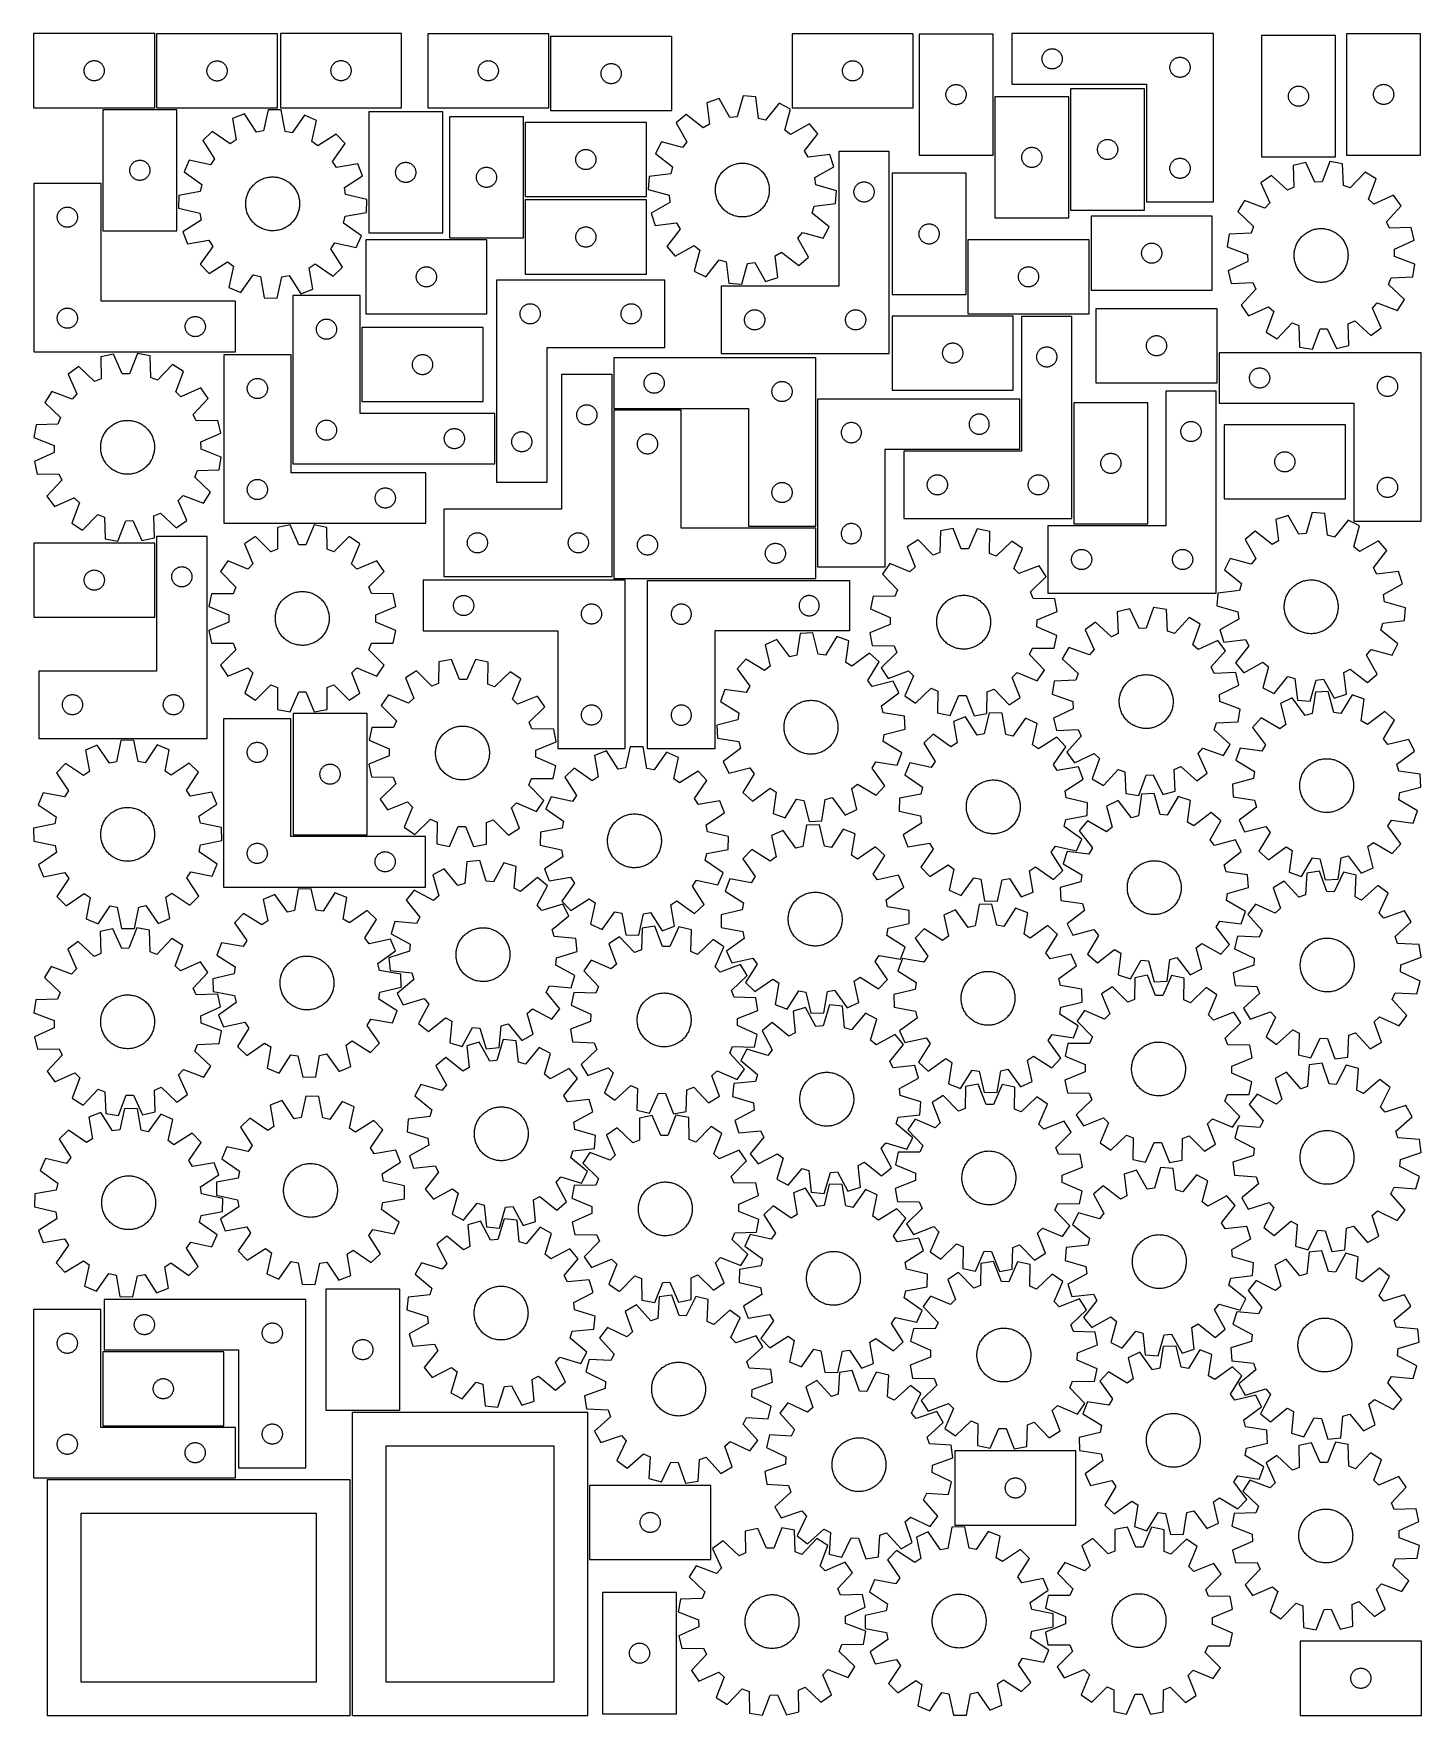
# Model space of a CAD drawing. Header units: millimetres. Extents: x 7 to 1243, y 7 to 1505.
import ezdxf

# ---------------------------------------------------------------- set-up
doc = ezdxf.new("R2010")
doc.units = ezdxf.units.MM
doc.layers.add('CUT', color=7, linetype='CONTINUOUS', true_color=0x000000)

msp = doc.modelspace()

# ---------------------------------------------------------------- linework, layer by layer
at = {"layer": 'CUT'}
for p, q in [((114.51315, 1505.176792), (6.51315, 1505.176792)), ((6.51315, 1505.176792), (6.51315, 1439.176792)), ((114.51315, 1439.176792), (114.51315, 1505.176792)), ((224.028655, 1504.966584), (116.028655, 1504.966584)), ((116.028655, 1504.966584), (116.028655, 1438.966584)), ((224.028655, 1438.966584), (224.028655, 1504.966584)), ((334.50668, 1505.20438), (226.50668, 1505.20438)), ((226.50668, 1505.20438), (226.50668, 1439.20438)), ((334.50668, 1439.20438), (334.50668, 1505.20438)), ((465.757657, 1505.128452), (357.757657, 1505.128452)), ((357.757657, 1505.128452), (357.757657, 1439.128452)), ((465.757657, 1439.128452), (465.757657, 1505.128452)), ((575.285611, 1502.578892), (467.285611, 1502.578892)), ((467.285611, 1502.578892), (467.285611, 1436.578892)), ((575.285611, 1436.578892), (575.285611, 1502.578892)), ((790.522307, 1505.016877), (682.522307, 1505.016877)), ((682.522307, 1505.016877), (682.522307, 1439.016877)), ((790.522307, 1439.016877), (790.522307, 1505.016877)), ((795.728662, 1504.863066), (795.728662, 1396.863066)), ((861.728662, 1504.863066), (795.728662, 1504.863066)), ((861.728662, 1396.863066), (861.728662, 1504.863066)), ((1058.335491, 1505.203892), (878.335491, 1505.203892)), ((878.335491, 1505.203892), (878.335491, 1460.203892)), ((1058.335491, 1355.203892), (1058.335491, 1505.203892)), ((1167.001791, 1503.475374), (1101.001791, 1503.475374)), ((1101.001791, 1503.475374), (1101.001791, 1395.475374)), ((1167.001791, 1395.475374), (1167.001791, 1503.475374)), ((1176.84377, 1505.028594), (1176.84377, 1397.028594)), ((1242.84377, 1505.028594), (1176.84377, 1505.028594)), ((1242.84377, 1397.028594), (1242.84377, 1505.028594)), ((905.354761, 1483.29252), (905.412487, 1483.878628)), ((905.412487, 1483.878628), (905.508423, 1484.459705)), ((905.508423, 1484.459705), (905.642159, 1485.033264)), ((905.642159, 1485.033264), (905.81312, 1485.596848)), ((905.81312, 1485.596848), (906.020575, 1486.148043)), ((906.020575, 1486.148043), (906.263636, 1486.684491)), ((906.263636, 1486.684491), (906.541262, 1487.203892)), ((906.541262, 1487.203892), (906.852264, 1487.704024)), ((906.852264, 1487.704024), (907.195311, 1488.182745)), ((907.195311, 1488.182745), (907.568933, 1488.638005)), ((907.568933, 1488.638005), (907.97153, 1489.067853)), ((907.97153, 1489.067853), (908.401379, 1489.470451)), ((908.401379, 1489.470451), (908.856638, 1489.844072)), ((908.856638, 1489.844072), (909.335359, 1490.187119)), ((909.335359, 1490.187119), (909.835491, 1490.498121)), ((909.835491, 1490.498121), (910.354893, 1490.775747)), ((910.354893, 1490.775747), (910.89134, 1491.018808)), ((910.89134, 1491.018808), (911.442536, 1491.226263)), ((911.442536, 1491.226263), (912.00612, 1491.397225)), ((912.00612, 1491.397225), (912.579678, 1491.53096)), ((912.579678, 1491.53096), (913.160755, 1491.626896)), ((913.160755, 1491.626896), (913.746863, 1491.684623)), ((913.746863, 1491.684623), (914.335491, 1491.703892)), ((914.335491, 1491.703892), (914.924119, 1491.684623)), ((914.924119, 1491.684623), (915.510227, 1491.626896)), ((915.510227, 1491.626896), (916.091304, 1491.53096)), ((916.091304, 1491.53096), (916.664862, 1491.397225)), ((916.664862, 1491.397225), (917.228446, 1491.226263)), ((917.228446, 1491.226263), (917.779642, 1491.018808)), ((917.779642, 1491.018808), (918.316089, 1490.775747)), ((918.316089, 1490.775747), (918.835491, 1490.498121)), ((918.835491, 1490.498121), (919.335623, 1490.187119)), ((919.335623, 1490.187119), (919.814344, 1489.844072)), ((919.814344, 1489.844072), (920.269603, 1489.470451)), ((920.269603, 1489.470451), (920.699452, 1489.067853)), ((920.699452, 1489.067853), (921.102049, 1488.638005)), ((921.102049, 1488.638005), (921.475671, 1488.182745)), ((921.475671, 1488.182745), (921.818717, 1487.704024)), ((921.818717, 1487.704024), (922.12972, 1487.203892)), ((922.12972, 1487.203892), (922.407346, 1486.684491)), ((922.407346, 1486.684491), (922.650407, 1486.148043)), ((922.650407, 1486.148043), (922.857862, 1485.596848)), ((922.857862, 1485.596848), (923.028823, 1485.033264)), ((923.028823, 1485.033264), (923.162559, 1484.459705)), ((923.162559, 1484.459705), (923.258495, 1483.878628)), ((923.258495, 1483.878628), (923.316221, 1483.29252)), ((1024.89134, 1483.518808), (1025.442536, 1483.726263)), ((1025.442536, 1483.726263), (1026.00612, 1483.897225)), ((1026.00612, 1483.897225), (1026.579678, 1484.03096)), ((1026.579678, 1484.03096), (1027.160755, 1484.126896)), ((1027.160755, 1484.126896), (1027.746863, 1484.184623)), ((1027.746863, 1484.184623), (1028.335491, 1484.203892)), ((1028.335491, 1484.203892), (1028.924119, 1484.184623)), ((1028.924119, 1484.184623), (1029.510227, 1484.126896)), ((1029.510227, 1484.126896), (1030.091304, 1484.03096)), ((1030.091304, 1484.03096), (1030.664862, 1483.897225)), ((1030.664862, 1483.897225), (1031.228446, 1483.726263)), ((1031.228446, 1483.726263), (1031.779642, 1483.518808)), ((51.51315, 1472.176792), (51.53242, 1472.76542)), ((51.53242, 1471.588164), (51.51315, 1472.176792)), ((51.53242, 1472.76542), (51.590146, 1473.351528)), ((51.590146, 1471.002057), (51.53242, 1471.588164)), ((51.590146, 1473.351528), (51.686083, 1473.932605)), ((51.686083, 1470.420979), (51.590146, 1471.002057)), ((51.686083, 1473.932605), (51.819818, 1474.506164)), ((51.819818, 1469.847421), (51.686083, 1470.420979)), ((51.819818, 1474.506164), (51.990779, 1475.069747)), ((51.990779, 1469.283837), (51.819818, 1469.847421)), ((51.990779, 1475.069747), (52.198234, 1475.620943)), ((52.198234, 1468.732641), (51.990779, 1469.283837)), ((52.198234, 1475.620943), (52.441295, 1476.157391)), ((52.441295, 1468.196194), (52.198234, 1468.732641)), ((52.441295, 1476.157391), (52.718921, 1476.676792)), ((52.718921, 1476.676792), (53.029924, 1477.176924)), ((53.029924, 1477.176924), (53.37297, 1477.655645)), ((53.37297, 1477.655645), (53.746592, 1478.110905)), ((53.746592, 1478.110905), (54.149189, 1478.540753)), ((54.149189, 1478.540753), (54.579038, 1478.943351)), ((54.579038, 1478.943351), (55.034297, 1479.316972)), ((55.034297, 1479.316972), (55.513018, 1479.660019)), ((55.513018, 1479.660019), (56.01315, 1479.971021)), ((56.01315, 1479.971021), (56.532552, 1480.248647)), ((56.532552, 1480.248647), (57.068999, 1480.491708)), ((57.068999, 1480.491708), (57.620195, 1480.699163)), ((57.620195, 1480.699163), (58.183779, 1480.870125)), ((58.183779, 1480.870125), (58.757337, 1481.00386)), ((58.757337, 1481.00386), (59.338414, 1481.099796)), ((59.338414, 1481.099796), (59.924522, 1481.157523)), ((59.924522, 1481.157523), (60.51315, 1481.176792)), ((60.51315, 1481.176792), (61.101778, 1481.157523)), ((61.101778, 1481.157523), (61.687886, 1481.099796)), ((61.687886, 1481.099796), (62.268963, 1481.00386)), ((62.268963, 1481.00386), (62.842521, 1480.870125)), ((62.842521, 1480.870125), (63.406105, 1480.699163)), ((63.406105, 1480.699163), (63.957301, 1480.491708)), ((63.957301, 1480.491708), (64.493748, 1480.248647)), ((64.493748, 1480.248647), (65.01315, 1479.971021)), ((65.01315, 1479.971021), (65.513282, 1479.660019)), ((65.513282, 1479.660019), (65.992003, 1479.316972)), ((65.992003, 1479.316972), (66.447262, 1478.943351)), ((66.447262, 1478.943351), (66.877111, 1478.540753)), ((66.877111, 1478.540753), (67.279708, 1478.110905)), ((67.279708, 1478.110905), (67.65333, 1477.655645)), ((67.65333, 1477.655645), (67.996377, 1477.176924)), ((67.996377, 1477.176924), (68.307379, 1476.676792)), ((68.307379, 1476.676792), (68.585005, 1476.157391)), ((68.585005, 1476.157391), (68.828066, 1475.620943)), ((68.828066, 1468.732641), (68.585005, 1468.196194)), ((68.828066, 1475.620943), (69.035521, 1475.069747)), ((69.035521, 1469.283837), (68.828066, 1468.732641)), ((69.035521, 1475.069747), (69.206482, 1474.506164)), ((69.206482, 1469.847421), (69.035521, 1469.283837)), ((69.206482, 1474.506164), (69.340218, 1473.932605)), ((69.340218, 1470.420979), (69.206482, 1469.847421)), ((69.340218, 1473.932605), (69.436154, 1473.351528)), ((69.436154, 1471.002057), (69.340218, 1470.420979)), ((69.436154, 1473.351528), (69.49388, 1472.76542)), ((69.49388, 1471.588164), (69.436154, 1471.002057)), ((69.49388, 1472.76542), (69.51315, 1472.176792)), ((69.51315, 1472.176792), (69.49388, 1471.588164)), ((161.028655, 1471.966584), (161.047924, 1472.555212)), ((161.047924, 1471.377956), (161.028655, 1471.966584)), ((161.047924, 1472.555212), (161.105651, 1473.14132)), ((161.105651, 1470.791848), (161.047924, 1471.377956)), ((161.105651, 1473.14132), (161.201587, 1473.722397)), ((161.201587, 1470.210771), (161.105651, 1470.791848)), ((161.201587, 1473.722397), (161.335322, 1474.295956)), ((161.335322, 1469.637213), (161.201587, 1470.210771)), ((161.335322, 1474.295956), (161.506284, 1474.859539)), ((161.506284, 1469.073629), (161.335322, 1469.637213)), ((161.506284, 1474.859539), (161.713739, 1475.410735)), ((161.713739, 1468.522433), (161.506284, 1469.073629)), ((161.713739, 1475.410735), (161.9568, 1475.947182)), ((161.9568, 1475.947182), (162.234426, 1476.466584)), ((162.234426, 1476.466584), (162.545428, 1476.966716)), ((162.545428, 1476.966716), (162.888475, 1477.445437)), ((162.888475, 1477.445437), (163.262097, 1477.900697)), ((163.262097, 1477.900697), (163.664694, 1478.330545)), ((163.664694, 1478.330545), (164.094542, 1478.733142)), ((164.094542, 1478.733142), (164.549802, 1479.106764)), ((164.549802, 1479.106764), (165.028523, 1479.449811)), ((165.028523, 1479.449811), (165.528655, 1479.760813)), ((165.528655, 1479.760813), (166.048057, 1480.038439)), ((166.048057, 1480.038439), (166.584504, 1480.2815)), ((166.584504, 1480.2815), (167.1357, 1480.488955)), ((167.1357, 1480.488955), (167.699283, 1480.659917)), ((167.699283, 1480.659917), (168.272842, 1480.793652)), ((168.272842, 1480.793652), (168.853919, 1480.889588)), ((168.853919, 1480.889588), (169.440027, 1480.947315)), ((169.440027, 1480.947315), (170.028655, 1480.966584)), ((170.028655, 1480.966584), (170.617283, 1480.947315)), ((170.617283, 1480.947315), (171.203391, 1480.889588)), ((171.203391, 1480.889588), (171.784468, 1480.793652)), ((171.784468, 1480.793652), (172.358026, 1480.659917)), ((172.358026, 1480.659917), (172.92161, 1480.488955)), ((172.92161, 1480.488955), (173.472806, 1480.2815)), ((173.472806, 1480.2815), (174.009253, 1480.038439)), ((174.009253, 1480.038439), (174.528655, 1479.760813)), ((174.528655, 1479.760813), (175.028787, 1479.449811)), ((175.028787, 1479.449811), (175.507508, 1479.106764)), ((175.507508, 1479.106764), (175.962767, 1478.733142)), ((175.962767, 1478.733142), (176.392616, 1478.330545)), ((176.392616, 1478.330545), (176.795213, 1477.900697)), ((176.795213, 1477.900697), (177.168835, 1477.445437)), ((177.168835, 1477.445437), (177.511881, 1476.966716)), ((177.511881, 1476.966716), (177.822883, 1476.466584)), ((177.822883, 1476.466584), (178.100509, 1475.947182)), ((178.100509, 1475.947182), (178.343571, 1475.410735)), ((178.343571, 1475.410735), (178.551026, 1474.859539)), ((178.551026, 1469.073629), (178.343571, 1468.522433)), ((178.551026, 1474.859539), (178.721987, 1474.295956)), ((178.721987, 1469.637213), (178.551026, 1469.073629)), ((178.721987, 1474.295956), (178.855722, 1473.722397)), ((178.855722, 1470.210771), (178.721987, 1469.637213)), ((178.855722, 1473.722397), (178.951659, 1473.14132)), ((178.951659, 1470.791848), (178.855722, 1470.210771)), ((178.951659, 1473.14132), (179.009385, 1472.555212)), ((179.009385, 1471.377956), (178.951659, 1470.791848)), ((179.009385, 1472.555212), (179.028655, 1471.966584)), ((179.028655, 1471.966584), (179.009385, 1471.377956)), ((271.50668, 1472.20438), (271.52595, 1472.793008)), ((271.52595, 1471.615752), (271.50668, 1472.20438)), ((271.52595, 1472.793008), (271.583677, 1473.379116)), ((271.583677, 1471.029644), (271.52595, 1471.615752)), ((271.583677, 1473.379116), (271.679613, 1473.960193)), ((271.679613, 1470.448567), (271.583677, 1471.029644)), ((271.679613, 1473.960193), (271.813348, 1474.533752)), ((271.813348, 1469.875009), (271.679613, 1470.448567)), ((271.813348, 1474.533752), (271.984309, 1475.097335)), ((271.984309, 1469.311425), (271.813348, 1469.875009)), ((271.984309, 1475.097335), (272.191765, 1475.648531)), ((272.191765, 1468.760229), (271.984309, 1469.311425)), ((272.191765, 1475.648531), (272.434826, 1476.184978)), ((272.434826, 1468.223782), (272.191765, 1468.760229)), ((272.434826, 1476.184978), (272.712452, 1476.70438)), ((272.712452, 1476.70438), (273.023454, 1477.204512)), ((273.023454, 1477.204512), (273.3665, 1477.683233)), ((273.3665, 1477.683233), (273.740122, 1478.138493)), ((273.740122, 1478.138493), (274.142719, 1478.568341)), ((274.142719, 1478.568341), (274.572568, 1478.970938)), ((274.572568, 1478.970938), (275.027827, 1479.34456)), ((275.027827, 1479.34456), (275.506548, 1479.687607)), ((275.506548, 1479.687607), (276.00668, 1479.998609)), ((276.00668, 1479.998609), (276.526082, 1480.276235)), ((276.526082, 1480.276235), (277.062529, 1480.519296)), ((277.062529, 1480.519296), (277.613725, 1480.726751)), ((277.613725, 1480.726751), (278.177309, 1480.897713)), ((278.177309, 1480.897713), (278.750867, 1481.031448)), ((278.750867, 1481.031448), (279.331945, 1481.127384)), ((279.331945, 1481.127384), (279.918052, 1481.18511)), ((279.918052, 1481.18511), (280.50668, 1481.20438)), ((280.50668, 1481.20438), (281.095308, 1481.18511)), ((281.095308, 1481.18511), (281.681416, 1481.127384)), ((281.681416, 1481.127384), (282.262493, 1481.031448)), ((282.262493, 1481.031448), (282.836052, 1480.897713)), ((282.836052, 1480.897713), (283.399635, 1480.726751)), ((283.399635, 1480.726751), (283.950831, 1480.519296)), ((283.950831, 1480.519296), (284.487279, 1480.276235)), ((284.487279, 1480.276235), (285.00668, 1479.998609)), ((285.00668, 1479.998609), (285.506812, 1479.687607)), ((285.506812, 1479.687607), (285.985533, 1479.34456)), ((285.985533, 1479.34456), (286.440793, 1478.970938)), ((286.440793, 1478.970938), (286.870641, 1478.568341)), ((286.870641, 1478.568341), (287.273239, 1478.138493)), ((287.273239, 1478.138493), (287.64686, 1477.683233)), ((287.64686, 1477.683233), (287.989907, 1477.204512)), ((287.989907, 1477.204512), (288.300909, 1476.70438)), ((288.300909, 1476.70438), (288.578535, 1476.184978)), ((288.578535, 1476.184978), (288.821596, 1475.648531)), ((288.821596, 1468.760229), (288.578535, 1468.223782)), ((288.821596, 1475.648531), (289.029051, 1475.097335)), ((289.029051, 1469.311425), (288.821596, 1468.760229)), ((289.029051, 1475.097335), (289.200013, 1474.533752)), ((289.200013, 1469.875009), (289.029051, 1469.311425)), ((289.200013, 1474.533752), (289.333748, 1473.960193)), ((289.333748, 1470.448567), (289.200013, 1469.875009)), ((289.333748, 1473.960193), (289.429684, 1473.379116)), ((289.429684, 1471.029644), (289.333748, 1470.448567)), ((289.429684, 1473.379116), (289.487411, 1472.793008)), ((289.487411, 1471.615752), (289.429684, 1471.029644)), ((289.487411, 1472.793008), (289.50668, 1472.20438)), ((289.50668, 1472.20438), (289.487411, 1471.615752)), ((402.757657, 1472.128452), (402.776927, 1472.717081)), ((402.776927, 1471.539824), (402.757657, 1472.128452)), ((402.776927, 1472.717081), (402.834653, 1473.303188)), ((402.834653, 1470.953717), (402.776927, 1471.539824)), ((402.834653, 1473.303188), (402.930589, 1473.884265)), ((402.930589, 1470.37264), (402.834653, 1470.953717)), ((402.930589, 1473.884265), (403.064324, 1474.457824)), ((403.064324, 1469.799081), (402.930589, 1470.37264)), ((403.064324, 1474.457824), (403.235286, 1475.021408)), ((403.235286, 1469.235497), (403.064324, 1469.799081)), ((403.235286, 1475.021408), (403.442741, 1475.572603)), ((403.442741, 1468.684302), (403.235286, 1469.235497)), ((403.442741, 1475.572603), (403.685802, 1476.109051)), ((403.685802, 1476.109051), (403.963428, 1476.628452)), ((403.963428, 1476.628452), (404.27443, 1477.128585)), ((404.27443, 1477.128585), (404.617477, 1477.607305)), ((404.617477, 1477.607305), (404.991099, 1478.062565)), ((404.991099, 1478.062565), (405.393696, 1478.492413)), ((405.393696, 1478.492413), (405.823545, 1478.895011)), ((405.823545, 1478.895011), (406.278804, 1479.268633)), ((406.278804, 1479.268633), (406.757525, 1479.611679)), ((406.757525, 1479.611679), (407.257657, 1479.922681)), ((407.257657, 1479.922681), (407.777059, 1480.200307)), ((407.777059, 1480.200307), (408.313506, 1480.443368)), ((408.313506, 1480.443368), (408.864702, 1480.650824)), ((408.864702, 1480.650824), (409.428285, 1480.821785)), ((409.428285, 1480.821785), (410.001844, 1480.95552)), ((410.001844, 1480.95552), (410.582921, 1481.051456)), ((410.582921, 1481.051456), (411.169029, 1481.109183)), ((411.169029, 1481.109183), (411.757657, 1481.128452)), ((411.757657, 1481.128452), (412.346285, 1481.109183)), ((412.346285, 1481.109183), (412.932393, 1481.051456)), ((412.932393, 1481.051456), (413.51347, 1480.95552)), ((413.51347, 1480.95552), (414.087028, 1480.821785)), ((414.087028, 1480.821785), (414.650612, 1480.650824)), ((414.650612, 1480.650824), (415.201808, 1480.443368)), ((415.201808, 1480.443368), (415.738255, 1480.200307)), ((415.738255, 1480.200307), (416.257657, 1479.922681)), ((416.257657, 1479.922681), (416.757789, 1479.611679)), ((416.757789, 1479.611679), (417.23651, 1479.268633)), ((417.23651, 1479.268633), (417.691769, 1478.895011)), ((417.691769, 1478.895011), (418.121618, 1478.492413)), ((418.121618, 1478.492413), (418.524215, 1478.062565)), ((418.524215, 1478.062565), (418.897837, 1477.607305)), ((418.897837, 1477.607305), (419.240883, 1477.128585)), ((419.240883, 1477.128585), (419.551886, 1476.628452)), ((419.551886, 1476.628452), (419.829512, 1476.109051)), ((419.829512, 1476.109051), (420.072573, 1475.572603)), ((420.072573, 1475.572603), (420.280028, 1475.021408)), ((420.280028, 1469.235497), (420.072573, 1468.684302)), ((420.280028, 1475.021408), (420.450989, 1474.457824)), ((420.450989, 1469.799081), (420.280028, 1469.235497)), ((420.450989, 1474.457824), (420.584724, 1473.884265)), ((420.584724, 1470.37264), (420.450989, 1469.799081)), ((420.584724, 1473.884265), (420.680661, 1473.303188)), ((420.680661, 1470.953717), (420.584724, 1470.37264)), ((420.680661, 1473.303188), (420.738387, 1472.717081)), ((420.738387, 1471.539824), (420.680661, 1470.953717)), ((420.738387, 1472.717081), (420.757657, 1472.128452)), ((420.757657, 1472.128452), (420.738387, 1471.539824)), ((512.285611, 1469.578892), (512.304881, 1470.16752)), ((512.304881, 1468.990264), (512.285611, 1469.578892)), ((512.304881, 1470.16752), (512.362607, 1470.753628)), ((512.362607, 1468.404156), (512.304881, 1468.990264)), ((512.362607, 1470.753628), (512.458543, 1471.334705)), ((512.458543, 1471.334705), (512.592279, 1471.908263)), ((512.592279, 1471.908263), (512.76324, 1472.471847)), ((512.76324, 1472.471847), (512.970695, 1473.023043)), ((512.970695, 1473.023043), (513.213756, 1473.55949)), ((513.213756, 1473.55949), (513.491382, 1474.078892)), ((513.491382, 1474.078892), (513.802384, 1474.579024)), ((513.802384, 1474.579024), (514.145431, 1475.057745)), ((514.145431, 1475.057745), (514.519053, 1475.513004)), ((514.519053, 1475.513004), (514.92165, 1475.942853)), ((514.92165, 1475.942853), (515.351499, 1476.34545)), ((515.351499, 1476.34545), (515.806758, 1476.719072)), ((515.806758, 1476.719072), (516.285479, 1477.062118)), ((516.285479, 1477.062118), (516.785611, 1477.373121)), ((516.785611, 1477.373121), (517.305013, 1477.650747)), ((517.305013, 1477.650747), (517.84146, 1477.893808)), ((517.84146, 1477.893808), (518.392656, 1478.101263)), ((518.392656, 1478.101263), (518.95624, 1478.272224)), ((518.95624, 1478.272224), (519.529798, 1478.405959)), ((519.529798, 1478.405959), (520.110875, 1478.501896)), ((520.110875, 1478.501896), (520.696983, 1478.559622)), ((520.696983, 1478.559622), (521.285611, 1478.578892)), ((521.285611, 1478.578892), (521.874239, 1478.559622)), ((521.874239, 1478.559622), (522.460347, 1478.501896)), ((522.460347, 1478.501896), (523.041424, 1478.405959)), ((523.041424, 1478.405959), (523.614982, 1478.272224)), ((523.614982, 1478.272224), (524.178566, 1478.101263)), ((524.178566, 1478.101263), (524.729762, 1477.893808)), ((524.729762, 1477.893808), (525.266209, 1477.650747)), ((525.266209, 1477.650747), (525.785611, 1477.373121)), ((525.785611, 1477.373121), (526.285743, 1477.062118)), ((526.285743, 1477.062118), (526.764464, 1476.719072)), ((526.764464, 1476.719072), (527.219723, 1476.34545)), ((527.219723, 1476.34545), (527.649572, 1475.942853)), ((527.649572, 1475.942853), (528.052169, 1475.513004)), ((528.052169, 1475.513004), (528.425791, 1475.057745)), ((528.425791, 1475.057745), (528.768837, 1474.579024)), ((528.768837, 1474.579024), (529.07984, 1474.078892)), ((529.07984, 1474.078892), (529.357466, 1473.55949)), ((529.357466, 1473.55949), (529.600527, 1473.023043)), ((529.600527, 1473.023043), (529.807982, 1472.471847)), ((529.807982, 1472.471847), (529.978943, 1471.908263)), ((529.978943, 1471.908263), (530.112678, 1471.334705)), ((530.112678, 1471.334705), (530.208615, 1470.753628)), ((530.208615, 1470.753628), (530.266341, 1470.16752)), ((530.266341, 1468.990264), (530.208615, 1468.404156)), ((530.266341, 1470.16752), (530.285611, 1469.578892)), ((530.285611, 1469.578892), (530.266341, 1468.990264)), ((727.522307, 1472.016877), (727.541577, 1472.605505)), ((727.541577, 1471.428249), (727.522307, 1472.016877)), ((727.541577, 1472.605505), (727.599303, 1473.191613)), ((727.599303, 1470.842141), (727.541577, 1471.428249)), ((727.599303, 1473.191613), (727.69524, 1473.77269)), ((727.69524, 1470.261064), (727.599303, 1470.842141)), ((727.69524, 1473.77269), (727.828975, 1474.346249)), ((727.828975, 1469.687506), (727.69524, 1470.261064)), ((727.828975, 1474.346249), (727.999936, 1474.909832)), ((727.999936, 1469.123922), (727.828975, 1469.687506)), ((727.999936, 1474.909832), (728.207391, 1475.461028)), ((728.207391, 1468.572726), (727.999936, 1469.123922)), ((728.207391, 1475.461028), (728.450452, 1475.997475)), ((728.450452, 1475.997475), (728.728079, 1476.516877)), ((728.728079, 1476.516877), (729.039081, 1477.017009)), ((729.039081, 1477.017009), (729.382127, 1477.49573)), ((729.382127, 1477.49573), (729.755749, 1477.95099)), ((729.755749, 1477.95099), (730.158346, 1478.380838)), ((730.158346, 1478.380838), (730.588195, 1478.783435)), ((730.588195, 1478.783435), (731.043454, 1479.157057)), ((731.043454, 1479.157057), (731.522175, 1479.500104)), ((731.522175, 1479.500104), (732.022307, 1479.811106)), ((732.022307, 1479.811106), (732.541709, 1480.088732)), ((732.541709, 1480.088732), (733.078156, 1480.331793)), ((733.078156, 1480.331793), (733.629352, 1480.539248)), ((733.629352, 1480.539248), (734.192936, 1480.71021)), ((734.192936, 1480.71021), (734.766494, 1480.843945)), ((734.766494, 1480.843945), (735.347571, 1480.939881)), ((735.347571, 1480.939881), (735.933679, 1480.997607)), ((735.933679, 1480.997607), (736.522307, 1481.016877)), ((736.522307, 1481.016877), (737.110935, 1480.997607)), ((737.110935, 1480.997607), (737.697043, 1480.939881)), ((737.697043, 1480.939881), (738.27812, 1480.843945)), ((738.27812, 1480.843945), (738.851679, 1480.71021)), ((738.851679, 1480.71021), (739.415262, 1480.539248)), ((739.415262, 1480.539248), (739.966458, 1480.331793)), ((739.966458, 1480.331793), (740.502905, 1480.088732)), ((740.502905, 1480.088732), (741.022307, 1479.811106)), ((741.022307, 1479.811106), (741.522439, 1479.500104)), ((741.522439, 1479.500104), (742.00116, 1479.157057)), ((742.00116, 1479.157057), (742.456419, 1478.783435)), ((742.456419, 1478.783435), (742.886268, 1478.380838)), ((742.886268, 1478.380838), (743.288865, 1477.95099)), ((743.288865, 1477.95099), (743.662487, 1477.49573)), ((743.662487, 1477.49573), (744.005534, 1477.017009)), ((744.005534, 1477.017009), (744.316536, 1476.516877)), ((744.316536, 1476.516877), (744.594162, 1475.997475)), ((744.594162, 1475.997475), (744.837223, 1475.461028)), ((744.837223, 1475.461028), (745.044678, 1474.909832)), ((745.044678, 1469.123922), (744.837223, 1468.572726)), ((745.044678, 1474.909832), (745.21564, 1474.346249)), ((745.21564, 1469.687506), (745.044678, 1469.123922)), ((745.21564, 1474.346249), (745.349375, 1473.77269)), ((745.349375, 1470.261064), (745.21564, 1469.687506)), ((745.349375, 1473.77269), (745.445311, 1473.191613)), ((745.445311, 1470.842141), (745.349375, 1470.261064)), ((745.445311, 1473.191613), (745.503037, 1472.605505)), ((745.503037, 1471.428249), (745.445311, 1470.842141)), ((745.503037, 1472.605505), (745.522307, 1472.016877)), ((745.522307, 1472.016877), (745.503037, 1471.428249)), ((905.335491, 1482.703892), (905.354761, 1483.29252)), ((905.354761, 1482.115264), (905.335491, 1482.703892)), ((905.412487, 1481.529157), (905.354761, 1482.115264)), ((905.508423, 1480.948079), (905.412487, 1481.529157)), ((905.642159, 1480.374521), (905.508423, 1480.948079)), ((905.81312, 1479.810937), (905.642159, 1480.374521)), ((906.020575, 1479.259741), (905.81312, 1479.810937)), ((906.263636, 1478.723294), (906.020575, 1479.259741)), ((906.541262, 1478.203892), (906.263636, 1478.723294)), ((906.852264, 1477.70376), (906.541262, 1478.203892)), ((907.195311, 1477.225039), (906.852264, 1477.70376)), ((907.568933, 1476.76978), (907.195311, 1477.225039)), ((907.97153, 1476.339931), (907.568933, 1476.76978)), ((908.401379, 1475.937334), (907.97153, 1476.339931)), ((908.856638, 1475.563712), (908.401379, 1475.937334)), ((909.335359, 1475.220666), (908.856638, 1475.563712)), ((909.835491, 1474.909664), (909.335359, 1475.220666)), ((910.354893, 1474.632038), (909.835491, 1474.909664)), ((910.89134, 1474.388977), (910.354893, 1474.632038)), ((911.442536, 1474.181521), (910.89134, 1474.388977)), ((912.00612, 1474.01056), (911.442536, 1474.181521)), ((912.579678, 1473.876825), (912.00612, 1474.01056)), ((913.160755, 1473.780889), (912.579678, 1473.876825)), ((913.746863, 1473.723162), (913.160755, 1473.780889)), ((914.335491, 1473.703892), (913.746863, 1473.723162)), ((914.924119, 1473.723162), (914.335491, 1473.703892)), ((915.510227, 1473.780889), (914.924119, 1473.723162)), ((916.091304, 1473.876825), (915.510227, 1473.780889)), ((916.664862, 1474.01056), (916.091304, 1473.876825)), ((917.228446, 1474.181521), (916.664862, 1474.01056)), ((917.779642, 1474.388977), (917.228446, 1474.181521)), ((918.316089, 1474.632038), (917.779642, 1474.388977)), ((918.835491, 1474.909664), (918.316089, 1474.632038)), ((919.335623, 1475.220666), (918.835491, 1474.909664)), ((919.814344, 1475.563712), (919.335623, 1475.220666)), ((920.269603, 1475.937334), (919.814344, 1475.563712)), ((920.699452, 1476.339931), (920.269603, 1475.937334)), ((921.102049, 1476.76978), (920.699452, 1476.339931)), ((921.475671, 1477.225039), (921.102049, 1476.76978)), ((921.818717, 1477.70376), (921.475671, 1477.225039)), ((922.12972, 1478.203892), (921.818717, 1477.70376)), ((922.407346, 1478.723294), (922.12972, 1478.203892)), ((922.650407, 1479.259741), (922.407346, 1478.723294)), ((922.857862, 1479.810937), (922.650407, 1479.259741)), ((923.028823, 1480.374521), (922.857862, 1479.810937)), ((923.162559, 1480.948079), (923.028823, 1480.374521)), ((923.258495, 1481.529157), (923.162559, 1480.948079)), ((923.316221, 1482.115264), (923.258495, 1481.529157)), ((923.316221, 1483.29252), (923.335491, 1482.703892)), ((923.335491, 1482.703892), (923.316221, 1482.115264)), ((1019.335491, 1475.203892), (1019.354761, 1475.79252)), ((1019.354761, 1474.615264), (1019.335491, 1475.203892)), ((1019.354761, 1475.79252), (1019.412487, 1476.378628)), ((1019.412487, 1474.029157), (1019.354761, 1474.615264)), ((1019.412487, 1476.378628), (1019.508423, 1476.959705)), ((1019.508423, 1473.448079), (1019.412487, 1474.029157)), ((1019.508423, 1476.959705), (1019.642159, 1477.533264)), ((1019.642159, 1472.874521), (1019.508423, 1473.448079)), ((1019.642159, 1477.533264), (1019.81312, 1478.096848)), ((1019.81312, 1472.310937), (1019.642159, 1472.874521)), ((1019.81312, 1478.096848), (1020.020575, 1478.648043)), ((1020.020575, 1471.759741), (1019.81312, 1472.310937)), ((1020.020575, 1478.648043), (1020.263636, 1479.184491)), ((1020.263636, 1471.223294), (1020.020575, 1471.759741)), ((1020.263636, 1479.184491), (1020.541262, 1479.703892)), ((1020.541262, 1470.703892), (1020.263636, 1471.223294)), ((1020.541262, 1479.703892), (1020.852264, 1480.204024)), ((1020.852264, 1470.20376), (1020.541262, 1470.703892)), ((1020.852264, 1480.204024), (1021.195311, 1480.682745)), ((1021.195311, 1469.725039), (1020.852264, 1470.20376)), ((1021.195311, 1480.682745), (1021.568933, 1481.138005)), ((1021.568933, 1469.26978), (1021.195311, 1469.725039)), ((1021.568933, 1481.138005), (1021.97153, 1481.567853)), ((1021.97153, 1468.839931), (1021.568933, 1469.26978)), ((1021.97153, 1481.567853), (1022.401379, 1481.970451)), ((1022.401379, 1468.437334), (1021.97153, 1468.839931)), ((1022.401379, 1481.970451), (1022.856638, 1482.344072)), ((1022.856638, 1482.344072), (1023.335359, 1482.687119)), ((1023.335359, 1482.687119), (1023.835491, 1482.998121)), ((1023.835491, 1482.998121), (1024.354893, 1483.275747)), ((1024.354893, 1483.275747), (1024.89134, 1483.518808)), ((1031.779642, 1483.518808), (1032.316089, 1483.275747)), ((1032.316089, 1483.275747), (1032.835491, 1482.998121)), ((1032.835491, 1482.998121), (1033.335623, 1482.687119)), ((1033.335623, 1482.687119), (1033.814344, 1482.344072)), ((1033.814344, 1482.344072), (1034.269603, 1481.970451)), ((1034.269603, 1481.970451), (1034.699452, 1481.567853)), ((1034.699452, 1468.839931), (1034.269603, 1468.437334)), ((1034.699452, 1481.567853), (1035.102049, 1481.138005)), ((1035.102049, 1469.26978), (1034.699452, 1468.839931)), ((1035.102049, 1481.138005), (1035.475671, 1480.682745)), ((1035.475671, 1469.725039), (1035.102049, 1469.26978)), ((1035.475671, 1480.682745), (1035.818717, 1480.204024)), ((1035.818717, 1470.20376), (1035.475671, 1469.725039)), ((1035.818717, 1480.204024), (1036.12972, 1479.703892)), ((1036.12972, 1470.703892), (1035.818717, 1470.20376)), ((1036.12972, 1479.703892), (1036.407346, 1479.184491)), ((1036.407346, 1471.223294), (1036.12972, 1470.703892)), ((1036.407346, 1479.184491), (1036.650407, 1478.648043)), ((1036.650407, 1471.759741), (1036.407346, 1471.223294)), ((1036.650407, 1478.648043), (1036.857862, 1478.096848)), ((1036.857862, 1472.310937), (1036.650407, 1471.759741)), ((1036.857862, 1478.096848), (1037.028823, 1477.533264)), ((1037.028823, 1472.874521), (1036.857862, 1472.310937)), ((1037.028823, 1477.533264), (1037.162559, 1476.959705)), ((1037.162559, 1473.448079), (1037.028823, 1472.874521)), ((1037.162559, 1476.959705), (1037.258495, 1476.378628)), ((1037.258495, 1474.029157), (1037.162559, 1473.448079)), ((1037.258495, 1476.378628), (1037.316221, 1475.79252)), ((1037.316221, 1474.615264), (1037.258495, 1474.029157)), ((1037.316221, 1475.79252), (1037.335491, 1475.203892)), ((1037.335491, 1475.203892), (1037.316221, 1474.615264)), ((52.718921, 1467.676792), (52.441295, 1468.196194)), ((53.029924, 1467.17666), (52.718921, 1467.676792)), ((53.37297, 1466.697939), (53.029924, 1467.17666)), ((53.746592, 1466.24268), (53.37297, 1466.697939)), ((54.149189, 1465.812831), (53.746592, 1466.24268)), ((54.579038, 1465.410234), (54.149189, 1465.812831)), ((55.034297, 1465.036612), (54.579038, 1465.410234)), ((55.513018, 1464.693566), (55.034297, 1465.036612)), ((56.01315, 1464.382564), (55.513018, 1464.693566)), ((56.532552, 1464.104938), (56.01315, 1464.382564)), ((57.068999, 1463.861876), (56.532552, 1464.104938)), ((57.620195, 1463.654421), (57.068999, 1463.861876)), ((58.183779, 1463.48346), (57.620195, 1463.654421)), ((58.757337, 1463.349725), (58.183779, 1463.48346)), ((59.338414, 1463.253789), (58.757337, 1463.349725)), ((59.924522, 1463.196062), (59.338414, 1463.253789)), ((60.51315, 1463.176792), (59.924522, 1463.196062)), ((61.101778, 1463.196062), (60.51315, 1463.176792)), ((61.687886, 1463.253789), (61.101778, 1463.196062)), ((62.268963, 1463.349725), (61.687886, 1463.253789)), ((62.842521, 1463.48346), (62.268963, 1463.349725)), ((63.406105, 1463.654421), (62.842521, 1463.48346)), ((63.957301, 1463.861876), (63.406105, 1463.654421)), ((64.493748, 1464.104938), (63.957301, 1463.861876)), ((65.01315, 1464.382564), (64.493748, 1464.104938)), ((65.513282, 1464.693566), (65.01315, 1464.382564)), ((65.992003, 1465.036612), (65.513282, 1464.693566)), ((66.447262, 1465.410234), (65.992003, 1465.036612)), ((66.877111, 1465.812831), (66.447262, 1465.410234)), ((67.279708, 1466.24268), (66.877111, 1465.812831)), ((67.65333, 1466.697939), (67.279708, 1466.24268)), ((67.996377, 1467.17666), (67.65333, 1466.697939)), ((68.307379, 1467.676792), (67.996377, 1467.17666)), ((68.585005, 1468.196194), (68.307379, 1467.676792)), ((161.9568, 1467.985986), (161.713739, 1468.522433)), ((162.234426, 1467.466584), (161.9568, 1467.985986)), ((162.545428, 1466.966452), (162.234426, 1467.466584)), ((162.888475, 1466.487731), (162.545428, 1466.966452)), ((163.262097, 1466.032472), (162.888475, 1466.487731)), ((163.664694, 1465.602623), (163.262097, 1466.032472)), ((164.094542, 1465.200026), (163.664694, 1465.602623)), ((164.549802, 1464.826404), (164.094542, 1465.200026)), ((165.028523, 1464.483358), (164.549802, 1464.826404)), ((165.528655, 1464.172356), (165.028523, 1464.483358)), ((166.048057, 1463.89473), (165.528655, 1464.172356)), ((166.584504, 1463.651668), (166.048057, 1463.89473)), ((167.1357, 1463.444213), (166.584504, 1463.651668)), ((167.699283, 1463.273252), (167.1357, 1463.444213)), ((168.272842, 1463.139517), (167.699283, 1463.273252)), ((168.853919, 1463.04358), (168.272842, 1463.139517)), ((169.440027, 1462.985854), (168.853919, 1463.04358)), ((170.028655, 1462.966584), (169.440027, 1462.985854)), ((170.617283, 1462.985854), (170.028655, 1462.966584)), ((171.203391, 1463.04358), (170.617283, 1462.985854)), ((171.784468, 1463.139517), (171.203391, 1463.04358)), ((172.358026, 1463.273252), (171.784468, 1463.139517)), ((172.92161, 1463.444213), (172.358026, 1463.273252)), ((173.472806, 1463.651668), (172.92161, 1463.444213)), ((174.009253, 1463.89473), (173.472806, 1463.651668)), ((174.528655, 1464.172356), (174.009253, 1463.89473)), ((175.028787, 1464.483358), (174.528655, 1464.172356)), ((175.507508, 1464.826404), (175.028787, 1464.483358)), ((175.962767, 1465.200026), (175.507508, 1464.826404)), ((176.392616, 1465.602623), (175.962767, 1465.200026)), ((176.795213, 1466.032472), (176.392616, 1465.602623)), ((177.168835, 1466.487731), (176.795213, 1466.032472)), ((177.511881, 1466.966452), (177.168835, 1466.487731)), ((177.822883, 1467.466584), (177.511881, 1466.966452)), ((178.100509, 1467.985986), (177.822883, 1467.466584)), ((178.343571, 1468.522433), (178.100509, 1467.985986)), ((272.712452, 1467.70438), (272.434826, 1468.223782)), ((273.023454, 1467.204248), (272.712452, 1467.70438)), ((273.3665, 1466.725527), (273.023454, 1467.204248)), ((273.740122, 1466.270268), (273.3665, 1466.725527)), ((274.142719, 1465.840419), (273.740122, 1466.270268)), ((274.572568, 1465.437822), (274.142719, 1465.840419)), ((275.027827, 1465.0642), (274.572568, 1465.437822)), ((275.506548, 1464.721154), (275.027827, 1465.0642)), ((276.00668, 1464.410152), (275.506548, 1464.721154)), ((276.526082, 1464.132526), (276.00668, 1464.410152)), ((277.062529, 1463.889464), (276.526082, 1464.132526)), ((277.613725, 1463.682009), (277.062529, 1463.889464)), ((278.177309, 1463.511048), (277.613725, 1463.682009)), ((278.750867, 1463.377313), (278.177309, 1463.511048)), ((279.331945, 1463.281376), (278.750867, 1463.377313)), ((279.918052, 1463.22365), (279.331945, 1463.281376)), ((280.50668, 1463.20438), (279.918052, 1463.22365)), ((281.095308, 1463.22365), (280.50668, 1463.20438)), ((281.681416, 1463.281376), (281.095308, 1463.22365)), ((282.262493, 1463.377313), (281.681416, 1463.281376)), ((282.836052, 1463.511048), (282.262493, 1463.377313)), ((283.399635, 1463.682009), (282.836052, 1463.511048)), ((283.950831, 1463.889464), (283.399635, 1463.682009)), ((284.487279, 1464.132526), (283.950831, 1463.889464)), ((285.00668, 1464.410152), (284.487279, 1464.132526)), ((285.506812, 1464.721154), (285.00668, 1464.410152)), ((285.985533, 1465.0642), (285.506812, 1464.721154)), ((286.440793, 1465.437822), (285.985533, 1465.0642)), ((286.870641, 1465.840419), (286.440793, 1465.437822)), ((287.273239, 1466.270268), (286.870641, 1465.840419)), ((287.64686, 1466.725527), (287.273239, 1466.270268)), ((287.989907, 1467.204248), (287.64686, 1466.725527)), ((288.300909, 1467.70438), (287.989907, 1467.204248)), ((288.578535, 1468.223782), (288.300909, 1467.70438)), ((403.685802, 1468.147854), (403.442741, 1468.684302)), ((403.963428, 1467.628452), (403.685802, 1468.147854)), ((404.27443, 1467.12832), (403.963428, 1467.628452)), ((404.617477, 1466.6496), (404.27443, 1467.12832)), ((404.991099, 1466.19434), (404.617477, 1466.6496)), ((405.393696, 1465.764491), (404.991099, 1466.19434)), ((405.823545, 1465.361894), (405.393696, 1465.764491)), ((406.278804, 1464.988272), (405.823545, 1465.361894)), ((406.757525, 1464.645226), (406.278804, 1464.988272)), ((407.257657, 1464.334224), (406.757525, 1464.645226)), ((407.777059, 1464.056598), (407.257657, 1464.334224)), ((408.313506, 1463.813537), (407.777059, 1464.056598)), ((408.864702, 1463.606081), (408.313506, 1463.813537)), ((409.428285, 1463.43512), (408.864702, 1463.606081)), ((410.001844, 1463.301385), (409.428285, 1463.43512)), ((410.582921, 1463.205449), (410.001844, 1463.301385)), ((411.169029, 1463.147722), (410.582921, 1463.205449)), ((411.757657, 1463.128452), (411.169029, 1463.147722)), ((412.346285, 1463.147722), (411.757657, 1463.128452)), ((412.932393, 1463.205449), (412.346285, 1463.147722)), ((413.51347, 1463.301385), (412.932393, 1463.205449)), ((414.087028, 1463.43512), (413.51347, 1463.301385)), ((414.650612, 1463.606081), (414.087028, 1463.43512)), ((415.201808, 1463.813537), (414.650612, 1463.606081)), ((415.738255, 1464.056598), (415.201808, 1463.813537)), ((416.257657, 1464.334224), (415.738255, 1464.056598)), ((416.757789, 1464.645226), (416.257657, 1464.334224)), ((417.23651, 1464.988272), (416.757789, 1464.645226)), ((417.691769, 1465.361894), (417.23651, 1464.988272)), ((418.121618, 1465.764491), (417.691769, 1465.361894)), ((418.524215, 1466.19434), (418.121618, 1465.764491)), ((418.897837, 1466.6496), (418.524215, 1466.19434)), ((419.240883, 1467.12832), (418.897837, 1466.6496)), ((419.551886, 1467.628452), (419.240883, 1467.12832)), ((419.829512, 1468.147854), (419.551886, 1467.628452)), ((420.072573, 1468.684302), (419.829512, 1468.147854)), ((512.458543, 1467.823079), (512.362607, 1468.404156)), ((512.592279, 1467.24952), (512.458543, 1467.823079)), ((512.76324, 1466.685937), (512.592279, 1467.24952)), ((512.970695, 1466.134741), (512.76324, 1466.685937)), ((513.213756, 1465.598294), (512.970695, 1466.134741)), ((513.491382, 1465.078892), (513.213756, 1465.598294)), ((513.802384, 1464.57876), (513.491382, 1465.078892)), ((514.145431, 1464.100039), (513.802384, 1464.57876)), ((514.519053, 1463.64478), (514.145431, 1464.100039)), ((514.92165, 1463.214931), (514.519053, 1463.64478)), ((515.351499, 1462.812334), (514.92165, 1463.214931)), ((515.806758, 1462.438712), (515.351499, 1462.812334)), ((516.285479, 1462.095665), (515.806758, 1462.438712)), ((516.785611, 1461.784663), (516.285479, 1462.095665)), ((517.305013, 1461.507037), (516.785611, 1461.784663)), ((517.84146, 1461.263976), (517.305013, 1461.507037)), ((518.392656, 1461.056521), (517.84146, 1461.263976)), ((518.95624, 1460.885559), (518.392656, 1461.056521)), ((519.529798, 1460.751824), (518.95624, 1460.885559)), ((520.110875, 1460.655888), (519.529798, 1460.751824)), ((520.696983, 1460.598162), (520.110875, 1460.655888)), ((521.285611, 1460.578892), (520.696983, 1460.598162)), ((521.874239, 1460.598162), (521.285611, 1460.578892)), ((522.460347, 1460.655888), (521.874239, 1460.598162)), ((523.041424, 1460.751824), (522.460347, 1460.655888)), ((523.614982, 1460.885559), (523.041424, 1460.751824)), ((524.178566, 1461.056521), (523.614982, 1460.885559)), ((524.729762, 1461.263976), (524.178566, 1461.056521)), ((525.266209, 1461.507037), (524.729762, 1461.263976)), ((525.785611, 1461.784663), (525.266209, 1461.507037)), ((526.285743, 1462.095665), (525.785611, 1461.784663)), ((526.764464, 1462.438712), (526.285743, 1462.095665)), ((527.219723, 1462.812334), (526.764464, 1462.438712)), ((527.649572, 1463.214931), (527.219723, 1462.812334)), ((528.052169, 1463.64478), (527.649572, 1463.214931)), ((528.425791, 1464.100039), (528.052169, 1463.64478)), ((528.768837, 1464.57876), (528.425791, 1464.100039)), ((529.07984, 1465.078892), (528.768837, 1464.57876)), ((529.357466, 1465.598294), (529.07984, 1465.078892)), ((529.600527, 1466.134741), (529.357466, 1465.598294)), ((529.807982, 1466.685937), (529.600527, 1466.134741)), ((529.978943, 1467.24952), (529.807982, 1466.685937)), ((530.112678, 1467.823079), (529.978943, 1467.24952)), ((530.208615, 1468.404156), (530.112678, 1467.823079)), ((728.450452, 1468.036279), (728.207391, 1468.572726)), ((728.728079, 1467.516877), (728.450452, 1468.036279)), ((729.039081, 1467.016745), (728.728079, 1467.516877)), ((729.382127, 1466.538024), (729.039081, 1467.016745)), ((729.755749, 1466.082765), (729.382127, 1466.538024)), ((730.158346, 1465.652916), (729.755749, 1466.082765)), ((730.588195, 1465.250319), (730.158346, 1465.652916)), ((731.043454, 1464.876697), (730.588195, 1465.250319)), ((731.522175, 1464.533651), (731.043454, 1464.876697)), ((732.022307, 1464.222649), (731.522175, 1464.533651)), ((732.541709, 1463.945023), (732.022307, 1464.222649)), ((733.078156, 1463.701961), (732.541709, 1463.945023)), ((733.629352, 1463.494506), (733.078156, 1463.701961)), ((734.192936, 1463.323545), (733.629352, 1463.494506)), ((734.766494, 1463.18981), (734.192936, 1463.323545)), ((735.347571, 1463.093873), (734.766494, 1463.18981)), ((735.933679, 1463.036147), (735.347571, 1463.093873)), ((736.522307, 1463.016877), (735.933679, 1463.036147)), ((737.110935, 1463.036147), (736.522307, 1463.016877)), ((737.697043, 1463.093873), (737.110935, 1463.036147)), ((738.27812, 1463.18981), (737.697043, 1463.093873)), ((738.851679, 1463.323545), (738.27812, 1463.18981)), ((739.415262, 1463.494506), (738.851679, 1463.323545)), ((739.966458, 1463.701961), (739.415262, 1463.494506)), ((740.502905, 1463.945023), (739.966458, 1463.701961)), ((741.022307, 1464.222649), (740.502905, 1463.945023)), ((741.522439, 1464.533651), (741.022307, 1464.222649)), ((742.00116, 1464.876697), (741.522439, 1464.533651)), ((742.456419, 1465.250319), (742.00116, 1464.876697)), ((742.886268, 1465.652916), (742.456419, 1465.250319)), ((743.288865, 1466.082765), (742.886268, 1465.652916)), ((743.662487, 1466.538024), (743.288865, 1466.082765)), ((744.005534, 1467.016745), (743.662487, 1466.538024)), ((744.316536, 1467.516877), (744.005534, 1467.016745)), ((744.594162, 1468.036279), (744.316536, 1467.516877)), ((744.837223, 1468.572726), (744.594162, 1468.036279)), ((820.035329, 1453.192438), (820.206291, 1453.756022)), ((820.206291, 1453.756022), (820.413746, 1454.307217)), ((820.413746, 1454.307217), (820.656807, 1454.843665)), ((820.656807, 1454.843665), (820.934433, 1455.363066)), ((820.934433, 1455.363066), (821.245435, 1455.863198)), ((821.245435, 1455.863198), (821.588482, 1456.341919)), ((821.588482, 1456.341919), (821.962104, 1456.797179)), ((821.962104, 1456.797179), (822.364701, 1457.227027)), ((822.364701, 1457.227027), (822.79455, 1457.629625)), ((822.79455, 1457.629625), (823.249809, 1458.003246)), ((823.249809, 1458.003246), (823.72853, 1458.346293)), ((823.72853, 1458.346293), (824.228662, 1458.657295)), ((824.228662, 1458.657295), (824.748064, 1458.934921)), ((824.748064, 1458.934921), (825.284511, 1459.177982)), ((825.284511, 1459.177982), (825.835707, 1459.385438)), ((825.835707, 1459.385438), (826.39929, 1459.556399)), ((826.39929, 1459.556399), (826.972849, 1459.690134)), ((826.972849, 1459.690134), (827.553926, 1459.78607)), ((827.553926, 1459.78607), (828.140034, 1459.843797)), ((828.140034, 1459.843797), (828.728662, 1459.863066)), ((828.728662, 1459.863066), (829.31729, 1459.843797)), ((829.31729, 1459.843797), (829.903398, 1459.78607)), ((829.903398, 1459.78607), (830.484475, 1459.690134)), ((830.484475, 1459.690134), (831.058033, 1459.556399)), ((831.058033, 1459.556399), (831.621617, 1459.385438)), ((831.621617, 1459.385438), (832.172813, 1459.177982)), ((832.172813, 1459.177982), (832.70926, 1458.934921)), ((832.70926, 1458.934921), (833.228662, 1458.657295)), ((833.228662, 1458.657295), (833.728794, 1458.346293)), ((833.728794, 1458.346293), (834.207515, 1458.003246)), ((834.207515, 1458.003246), (834.662774, 1457.629625)), ((834.662774, 1457.629625), (835.092623, 1457.227027)), ((835.092623, 1457.227027), (835.49522, 1456.797179)), ((835.49522, 1456.797179), (835.868842, 1456.341919)), ((835.868842, 1456.341919), (836.211888, 1455.863198)), ((836.211888, 1455.863198), (836.522891, 1455.363066)), ((836.522891, 1455.363066), (836.800517, 1454.843665)), ((836.800517, 1454.843665), (837.043578, 1454.307217)), ((837.043578, 1454.307217), (837.251033, 1453.756022)), ((837.251033, 1453.756022), (837.421994, 1453.192438)), ((878.335491, 1460.203892), (998.335491, 1460.203892)), ((996.789671, 1456.004915), (930.789671, 1456.004915)), ((930.789671, 1456.004915), (930.789671, 1348.004915)), ((996.789671, 1348.004915), (996.789671, 1456.004915)), ((998.335491, 1460.203892), (998.335491, 1355.203892)), ((1022.856638, 1468.063712), (1022.401379, 1468.437334)), ((1023.335359, 1467.720666), (1022.856638, 1468.063712)), ((1023.835491, 1467.409664), (1023.335359, 1467.720666)), ((1024.354893, 1467.132038), (1023.835491, 1467.409664)), ((1024.89134, 1466.888977), (1024.354893, 1467.132038)), ((1025.442536, 1466.681521), (1024.89134, 1466.888977)), ((1026.00612, 1466.51056), (1025.442536, 1466.681521)), ((1026.579678, 1466.376825), (1026.00612, 1466.51056)), ((1027.160755, 1466.280889), (1026.579678, 1466.376825)), ((1027.746863, 1466.223162), (1027.160755, 1466.280889)), ((1028.335491, 1466.203892), (1027.746863, 1466.223162)), ((1028.924119, 1466.223162), (1028.335491, 1466.203892)), ((1029.510227, 1466.280889), (1028.924119, 1466.223162)), ((1030.091304, 1466.376825), (1029.510227, 1466.280889)), ((1030.664862, 1466.51056), (1030.091304, 1466.376825)), ((1031.228446, 1466.681521), (1030.664862, 1466.51056)), ((1031.779642, 1466.888977), (1031.228446, 1466.681521)), ((1032.316089, 1467.132038), (1031.779642, 1466.888977)), ((1032.835491, 1467.409664), (1032.316089, 1467.132038)), ((1033.335623, 1467.720666), (1032.835491, 1467.409664)), ((1033.814344, 1468.063712), (1033.335623, 1467.720666)), ((1034.269603, 1468.437334), (1033.814344, 1468.063712)), ((1125.929937, 1453.455972), (1126.207563, 1453.975374)), ((1126.207563, 1453.975374), (1126.518565, 1454.475506)), ((1126.518565, 1454.475506), (1126.861611, 1454.954227)), ((1126.861611, 1454.954227), (1127.235233, 1455.409486)), ((1127.235233, 1455.409486), (1127.63783, 1455.839335)), ((1127.63783, 1455.839335), (1128.067679, 1456.241932)), ((1128.067679, 1456.241932), (1128.522938, 1456.615554)), ((1128.522938, 1456.615554), (1129.001659, 1456.9586)), ((1129.001659, 1456.9586), (1129.501791, 1457.269603)), ((1129.501791, 1457.269603), (1130.021193, 1457.547229)), ((1130.021193, 1457.547229), (1130.55764, 1457.79029)), ((1130.55764, 1457.79029), (1131.108836, 1457.997745)), ((1131.108836, 1457.997745), (1131.67242, 1458.168706)), ((1131.67242, 1458.168706), (1132.245978, 1458.302441)), ((1132.245978, 1458.302441), (1132.827056, 1458.398378)), ((1132.827056, 1458.398378), (1133.413163, 1458.456104)), ((1133.413163, 1458.456104), (1134.001791, 1458.475374)), ((1134.001791, 1458.475374), (1134.590419, 1458.456104)), ((1134.590419, 1458.456104), (1135.176527, 1458.398378)), ((1135.176527, 1458.398378), (1135.757604, 1458.302441)), ((1135.757604, 1458.302441), (1136.331163, 1458.168706)), ((1136.331163, 1458.168706), (1136.894746, 1457.997745)), ((1136.894746, 1457.997745), (1137.445942, 1457.79029)), ((1137.445942, 1457.79029), (1137.98239, 1457.547229)), ((1137.98239, 1457.547229), (1138.501791, 1457.269603)), ((1138.501791, 1457.269603), (1139.001923, 1456.9586)), ((1139.001923, 1456.9586), (1139.480644, 1456.615554)), ((1139.480644, 1456.615554), (1139.935904, 1456.241932)), ((1139.935904, 1456.241932), (1140.365752, 1455.839335)), ((1140.365752, 1455.839335), (1140.76835, 1455.409486)), ((1140.76835, 1455.409486), (1141.141971, 1454.954227)), ((1141.141971, 1454.954227), (1141.485018, 1454.475506)), ((1141.485018, 1454.475506), (1141.79602, 1453.975374)), ((1141.79602, 1453.975374), (1142.073646, 1453.455972)), ((1201.150438, 1453.357965), (1201.321399, 1453.921549)), ((1201.321399, 1453.921549), (1201.528855, 1454.472745)), ((1201.528855, 1454.472745), (1201.771916, 1455.009192)), ((1201.771916, 1455.009192), (1202.049542, 1455.528594)), ((1202.049542, 1455.528594), (1202.360544, 1456.028726)), ((1202.360544, 1456.028726), (1202.70359, 1456.507447)), ((1202.70359, 1456.507447), (1203.077212, 1456.962706)), ((1203.077212, 1456.962706), (1203.479809, 1457.392555)), ((1203.479809, 1457.392555), (1203.909658, 1457.795152)), ((1203.909658, 1457.795152), (1204.364918, 1458.168774)), ((1204.364918, 1458.168774), (1204.843638, 1458.51182)), ((1204.843638, 1458.51182), (1205.34377, 1458.822822)), ((1205.34377, 1458.822822), (1205.863172, 1459.100448)), ((1205.863172, 1459.100448), (1206.399619, 1459.343509)), ((1206.399619, 1459.343509), (1206.950815, 1459.550965)), ((1206.950815, 1459.550965), (1207.514399, 1459.721926)), ((1207.514399, 1459.721926), (1208.087957, 1459.855661)), ((1208.087957, 1459.855661), (1208.669035, 1459.951597)), ((1208.669035, 1459.951597), (1209.255142, 1460.009324)), ((1209.255142, 1460.009324), (1209.84377, 1460.028594)), ((1209.84377, 1460.028594), (1210.432399, 1460.009324)), ((1210.432399, 1460.009324), (1211.018506, 1459.951597)), ((1211.018506, 1459.951597), (1211.599583, 1459.855661)), ((1211.599583, 1459.855661), (1212.173142, 1459.721926)), ((1212.173142, 1459.721926), (1212.736726, 1459.550965)), ((1212.736726, 1459.550965), (1213.287921, 1459.343509)), ((1213.287921, 1459.343509), (1213.824369, 1459.100448)), ((1213.824369, 1459.100448), (1214.34377, 1458.822822)), ((1214.34377, 1458.822822), (1214.843902, 1458.51182)), ((1214.843902, 1458.51182), (1215.322623, 1458.168774)), ((1215.322623, 1458.168774), (1215.777883, 1457.795152)), ((1215.777883, 1457.795152), (1216.207731, 1457.392555)), ((1216.207731, 1457.392555), (1216.610329, 1456.962706)), ((1216.610329, 1456.962706), (1216.98395, 1456.507447)), ((1216.98395, 1456.507447), (1217.326997, 1456.028726)), ((1217.326997, 1456.028726), (1217.637999, 1455.528594)), ((1217.637999, 1455.528594), (1217.915625, 1455.009192)), ((1217.915625, 1455.009192), (1218.158686, 1454.472745)), ((1218.158686, 1454.472745), (1218.366142, 1453.921549)), ((1218.366142, 1453.921549), (1218.537103, 1453.357965)), ((6.51315, 1439.176792), (114.51315, 1439.176792)), ((116.028655, 1438.966584), (224.028655, 1438.966584)), ((226.50668, 1439.20438), (334.50668, 1439.20438)), ((357.757657, 1439.128452), (465.757657, 1439.128452)), ((617.621764, 1447.250733), (606.659698, 1443.656492)), ((606.659698, 1443.656492), (608.922262, 1424.412708)), ((627.192799, 1430.40325), (617.621764, 1447.250733)), ((638.849954, 1449.820858), (633.576014, 1431.176074)), ((650.35304, 1448.946502), (638.849954, 1449.820858)), ((652.748271, 1429.718781), (650.35304, 1448.946502)), ((670.948874, 1443.197311), (658.941339, 1427.990026)), ((681.241738, 1437.987472), (670.948874, 1443.197311)), ((682.522307, 1439.016877), (790.522307, 1439.016877)), ((819.728662, 1450.863066), (819.747932, 1451.451695)), ((819.747932, 1450.274438), (819.728662, 1450.863066)), ((819.747932, 1451.451695), (819.805658, 1452.037802)), ((819.805658, 1449.688331), (819.747932, 1450.274438)), ((819.805658, 1452.037802), (819.901594, 1452.618879)), ((819.901594, 1449.107253), (819.805658, 1449.688331)), ((819.901594, 1452.618879), (820.035329, 1453.192438)), ((820.035329, 1448.533695), (819.901594, 1449.107253)), ((820.206291, 1447.970111), (820.035329, 1448.533695)), ((820.413746, 1447.418915), (820.206291, 1447.970111)), ((820.656807, 1446.882468), (820.413746, 1447.418915)), ((820.934433, 1446.363066), (820.656807, 1446.882468)), ((821.245435, 1445.862934), (820.934433, 1446.363066)), ((821.588482, 1445.384213), (821.245435, 1445.862934)), ((821.962104, 1444.928954), (821.588482, 1445.384213)), ((822.364701, 1444.499105), (821.962104, 1444.928954)), ((822.79455, 1444.096508), (822.364701, 1444.499105)), ((823.249809, 1443.722886), (822.79455, 1444.096508)), ((823.72853, 1443.37984), (823.249809, 1443.722886)), ((824.228662, 1443.068838), (823.72853, 1443.37984)), ((824.748064, 1442.791212), (824.228662, 1443.068838)), ((825.284511, 1442.548151), (824.748064, 1442.791212)), ((825.835707, 1442.340695), (825.284511, 1442.548151)), ((826.39929, 1442.169734), (825.835707, 1442.340695)), ((826.972849, 1442.035999), (826.39929, 1442.169734)), ((827.553926, 1441.940063), (826.972849, 1442.035999)), ((828.140034, 1441.882336), (827.553926, 1441.940063)), ((828.728662, 1441.863066), (828.140034, 1441.882336)), ((829.31729, 1441.882336), (828.728662, 1441.863066)), ((829.903398, 1441.940063), (829.31729, 1441.882336)), ((830.484475, 1442.035999), (829.903398, 1441.940063)), ((831.058033, 1442.169734), (830.484475, 1442.035999)), ((831.621617, 1442.340695), (831.058033, 1442.169734)), ((832.172813, 1442.548151), (831.621617, 1442.340695)), ((832.70926, 1442.791212), (832.172813, 1442.548151)), ((833.228662, 1443.068838), (832.70926, 1442.791212)), ((833.728794, 1443.37984), (833.228662, 1443.068838)), ((834.207515, 1443.722886), (833.728794, 1443.37984)), ((834.662774, 1444.096508), (834.207515, 1443.722886)), ((835.092623, 1444.499105), (834.662774, 1444.096508)), ((835.49522, 1444.928954), (835.092623, 1444.499105)), ((835.868842, 1445.384213), (835.49522, 1444.928954)), ((836.211888, 1445.862934), (835.868842, 1445.384213)), ((836.522891, 1446.363066), (836.211888, 1445.862934)), ((836.800517, 1446.882468), (836.522891, 1446.363066)), ((837.043578, 1447.418915), (836.800517, 1446.882468)), ((837.251033, 1447.970111), (837.043578, 1447.418915)), ((837.421994, 1448.533695), (837.251033, 1447.970111)), ((837.421994, 1453.192438), (837.555729, 1452.618879)), ((837.555729, 1449.107253), (837.421994, 1448.533695)), ((837.555729, 1452.618879), (837.651666, 1452.037802)), ((837.651666, 1449.688331), (837.555729, 1449.107253)), ((837.651666, 1452.037802), (837.709392, 1451.451695)), ((837.709392, 1450.274438), (837.651666, 1449.688331)), ((837.709392, 1451.451695), (837.728662, 1450.863066)), ((837.728662, 1450.863066), (837.709392, 1450.274438)), ((929.273436, 1448.947786), (863.273436, 1448.947786)), ((863.273436, 1448.947786), (863.273436, 1340.947786)), ((929.273436, 1340.947786), (929.273436, 1448.947786)), ((1125.001791, 1449.475374), (1125.021061, 1450.064002)), ((1125.021061, 1448.886746), (1125.001791, 1449.475374)), ((1125.021061, 1450.064002), (1125.078788, 1450.65011)), ((1125.078788, 1448.300638), (1125.021061, 1448.886746)), ((1125.078788, 1450.65011), (1125.174724, 1451.231187)), ((1125.174724, 1447.719561), (1125.078788, 1448.300638)), ((1125.174724, 1451.231187), (1125.308459, 1451.804745)), ((1125.308459, 1447.146003), (1125.174724, 1447.719561)), ((1125.308459, 1451.804745), (1125.47942, 1452.368329)), ((1125.47942, 1446.582419), (1125.308459, 1447.146003)), ((1125.47942, 1452.368329), (1125.686876, 1452.919525)), ((1125.686876, 1446.031223), (1125.47942, 1446.582419)), ((1125.686876, 1452.919525), (1125.929937, 1453.455972)), ((1125.929937, 1445.494776), (1125.686876, 1446.031223)), ((1126.207563, 1444.975374), (1125.929937, 1445.494776)), ((1126.518565, 1444.475242), (1126.207563, 1444.975374)), ((1126.861611, 1443.996521), (1126.518565, 1444.475242)), ((1127.235233, 1443.541262), (1126.861611, 1443.996521)), ((1127.63783, 1443.111413), (1127.235233, 1443.541262)), ((1128.067679, 1442.708816), (1127.63783, 1443.111413)), ((1128.522938, 1442.335194), (1128.067679, 1442.708816)), ((1129.001659, 1441.992147), (1128.522938, 1442.335194)), ((1129.501791, 1441.681145), (1129.001659, 1441.992147)), ((1130.021193, 1441.403519), (1129.501791, 1441.681145)), ((1130.55764, 1441.160458), (1130.021193, 1441.403519)), ((1131.108836, 1440.953003), (1130.55764, 1441.160458)), ((1131.67242, 1440.782041), (1131.108836, 1440.953003)), ((1132.245978, 1440.648306), (1131.67242, 1440.782041)), ((1132.827056, 1440.55237), (1132.245978, 1440.648306)), ((1133.413163, 1440.494644), (1132.827056, 1440.55237)), ((1134.001791, 1440.475374), (1133.413163, 1440.494644)), ((1134.590419, 1440.494644), (1134.001791, 1440.475374)), ((1135.176527, 1440.55237), (1134.590419, 1440.494644)), ((1135.757604, 1440.648306), (1135.176527, 1440.55237)), ((1136.331163, 1440.782041), (1135.757604, 1440.648306)), ((1136.894746, 1440.953003), (1136.331163, 1440.782041)), ((1137.445942, 1441.160458), (1136.894746, 1440.953003)), ((1137.98239, 1441.403519), (1137.445942, 1441.160458)), ((1138.501791, 1441.681145), (1137.98239, 1441.403519)), ((1139.001923, 1441.992147), (1138.501791, 1441.681145)), ((1139.480644, 1442.335194), (1139.001923, 1441.992147)), ((1139.935904, 1442.708816), (1139.480644, 1442.335194)), ((1140.365752, 1443.111413), (1139.935904, 1442.708816)), ((1140.76835, 1443.541262), (1140.365752, 1443.111413)), ((1141.141971, 1443.996521), (1140.76835, 1443.541262)), ((1141.485018, 1444.475242), (1141.141971, 1443.996521)), ((1141.79602, 1444.975374), (1141.485018, 1444.475242)), ((1142.073646, 1445.494776), (1141.79602, 1444.975374)), ((1142.073646, 1453.455972), (1142.316707, 1452.919525)), ((1142.316707, 1446.031223), (1142.073646, 1445.494776)), ((1142.316707, 1452.919525), (1142.524162, 1452.368329)), ((1142.524162, 1446.582419), (1142.316707, 1446.031223)), ((1142.524162, 1452.368329), (1142.695124, 1451.804745)), ((1142.695124, 1447.146003), (1142.524162, 1446.582419)), ((1142.695124, 1451.804745), (1142.828859, 1451.231187)), ((1142.828859, 1447.719561), (1142.695124, 1447.146003)), ((1142.828859, 1451.231187), (1142.924795, 1450.65011)), ((1142.924795, 1448.300638), (1142.828859, 1447.719561)), ((1142.924795, 1450.65011), (1142.982522, 1450.064002)), ((1142.982522, 1448.886746), (1142.924795, 1448.300638)), ((1142.982522, 1450.064002), (1143.001791, 1449.475374)), ((1143.001791, 1449.475374), (1142.982522, 1448.886746)), ((1200.84377, 1451.028594), (1200.86304, 1451.617222)), ((1200.86304, 1450.439966), (1200.84377, 1451.028594)), ((1200.86304, 1451.617222), (1200.920767, 1452.203329)), ((1200.920767, 1449.853858), (1200.86304, 1450.439966)), ((1200.920767, 1452.203329), (1201.016703, 1452.784407)), ((1201.016703, 1449.272781), (1200.920767, 1449.853858)), ((1201.016703, 1452.784407), (1201.150438, 1453.357965)), ((1201.150438, 1448.699222), (1201.016703, 1449.272781)), ((1201.321399, 1448.135638), (1201.150438, 1448.699222)), ((1201.528855, 1447.584443), (1201.321399, 1448.135638)), ((1201.771916, 1447.047995), (1201.528855, 1447.584443)), ((1202.049542, 1446.528594), (1201.771916, 1447.047995)), ((1202.360544, 1446.028462), (1202.049542, 1446.528594)), ((1202.70359, 1445.549741), (1202.360544, 1446.028462)), ((1203.077212, 1445.094481), (1202.70359, 1445.549741)), ((1203.479809, 1444.664633), (1203.077212, 1445.094481)), ((1203.909658, 1444.262035), (1203.479809, 1444.664633)), ((1204.364918, 1443.888414), (1203.909658, 1444.262035)), ((1204.843638, 1443.545367), (1204.364918, 1443.888414)), ((1205.34377, 1443.234365), (1204.843638, 1443.545367)), ((1205.863172, 1442.956739), (1205.34377, 1443.234365)), ((1206.399619, 1442.713678), (1205.863172, 1442.956739)), ((1206.950815, 1442.506223), (1206.399619, 1442.713678)), ((1207.514399, 1442.335261), (1206.950815, 1442.506223)), ((1208.087957, 1442.201526), (1207.514399, 1442.335261)), ((1208.669035, 1442.10559), (1208.087957, 1442.201526)), ((1209.255142, 1442.047863), (1208.669035, 1442.10559)), ((1209.84377, 1442.028594), (1209.255142, 1442.047863)), ((1210.432399, 1442.047863), (1209.84377, 1442.028594)), ((1211.018506, 1442.10559), (1210.432399, 1442.047863)), ((1211.599583, 1442.201526), (1211.018506, 1442.10559)), ((1212.173142, 1442.335261), (1211.599583, 1442.201526)), ((1212.736726, 1442.506223), (1212.173142, 1442.335261)), ((1213.287921, 1442.713678), (1212.736726, 1442.506223)), ((1213.824369, 1442.956739), (1213.287921, 1442.713678)), ((1214.34377, 1443.234365), (1213.824369, 1442.956739)), ((1214.843902, 1443.545367), (1214.34377, 1443.234365)), ((1215.322623, 1443.888414), (1214.843902, 1443.545367)), ((1215.777883, 1444.262035), (1215.322623, 1443.888414)), ((1216.207731, 1444.664633), (1215.777883, 1444.262035)), ((1216.610329, 1445.094481), (1216.207731, 1444.664633)), ((1216.98395, 1445.549741), (1216.610329, 1445.094481)), ((1217.326997, 1446.028462), (1216.98395, 1445.549741)), ((1217.637999, 1446.528594), (1217.326997, 1446.028462)), ((1217.915625, 1447.047995), (1217.637999, 1446.528594)), ((1218.158686, 1447.584443), (1217.915625, 1447.047995)), ((1218.366142, 1448.135638), (1218.158686, 1447.584443)), ((1218.537103, 1448.699222), (1218.366142, 1448.135638)), ((1218.537103, 1453.357965), (1218.670838, 1452.784407)), ((1218.670838, 1449.272781), (1218.537103, 1448.699222)), ((1218.670838, 1452.784407), (1218.766774, 1452.203329)), ((1218.766774, 1449.853858), (1218.670838, 1449.272781)), ((1218.766774, 1452.203329), (1218.824501, 1451.617222)), ((1218.824501, 1450.439966), (1218.766774, 1449.853858)), ((1218.824501, 1451.617222), (1218.84377, 1451.028594)), ((1218.84377, 1451.028594), (1218.824501, 1450.439966)), ((68.172693, 1437.396758), (68.172693, 1329.396758)), ((134.172693, 1437.396758), (68.172693, 1437.396758)), ((134.172693, 1329.396758), (134.172693, 1437.396758)), ((194.571247, 1433.696827), (183.820797, 1429.511939)), ((183.820797, 1429.511939), (187.126221, 1410.419621)), ((205.044057, 1417.394598), (194.571247, 1433.696827)), ((215.628316, 1437.417241), (211.375816, 1418.513308)), ((227.161924, 1437.169554), (215.628316, 1437.417241)), ((230.598945, 1418.100487), (227.161924, 1437.169554)), ((248.039859, 1432.548577), (236.87684, 1416.710982)), ((258.600738, 1427.906023), (248.039859, 1432.548577)), ((254.478716, 1408.973212), (258.600738, 1427.906023)), ((371.176909, 1435.550813), (305.176909, 1435.550813)), ((305.176909, 1435.550813), (305.176909, 1327.550813)), ((371.176909, 1327.550813), (371.176909, 1435.550813)), ((443.137785, 1431.163362), (377.137785, 1431.163362)), ((377.137785, 1431.163362), (377.137785, 1323.163362)), ((443.137785, 1323.163362), (443.137785, 1431.163362)), ((552.708585, 1425.979527), (444.708585, 1425.979527)), ((444.708585, 1425.979527), (444.708585, 1359.979527)), ((467.285611, 1436.578892), (575.285611, 1436.578892)), ((552.708585, 1359.979527), (552.708585, 1425.979527)), ((588.030951, 1433.15833), (579.278779, 1425.642683)), ((579.278779, 1425.642683), (588.733393, 1408.729591)), ((603.320688, 1421.255961), (588.030951, 1433.15833)), ((608.922262, 1424.412708), (603.320688, 1421.255961)), ((633.576014, 1431.176074), (627.192799, 1430.40325)), ((658.941339, 1427.990026), (652.748271, 1429.718781)), ((676.096512, 1419.306758), (681.241738, 1437.987472)), ((698.069688, 1424.794227), (681.156596, 1415.339613)), ((705.585335, 1416.042055), (698.069688, 1424.794227)), ((165.790343, 1418.016533), (157.45971, 1410.036182)), ((157.45971, 1410.036182), (167.819837, 1393.662112)), ((181.704551, 1406.963008), (165.790343, 1418.016533)), ((187.126221, 1410.419621), (181.704551, 1406.963008)), ((211.375816, 1418.513308), (205.044057, 1417.394598)), ((236.87684, 1416.710982), (230.598945, 1418.100487)), ((259.746994, 1405.28703), (254.478716, 1408.973212)), ((276.121064, 1415.647157), (259.746994, 1405.28703)), ((284.101415, 1407.316524), (276.121064, 1415.647157)), ((566.085534, 1408.814733), (560.875695, 1398.521869)), ((584.766248, 1403.669507), (566.085534, 1408.814733)), ((681.156596, 1415.339613), (676.096512, 1419.306758)), ((693.682967, 1400.752319), (705.585335, 1416.042055)), ((957.42571, 1408.368876), (957.855559, 1408.771473)), ((957.855559, 1408.771473), (958.310818, 1409.145095)), ((958.310818, 1409.145095), (958.789539, 1409.488141)), ((958.789539, 1409.488141), (959.289671, 1409.799144)), ((959.289671, 1409.799144), (959.809073, 1410.07677)), ((959.809073, 1410.07677), (960.34552, 1410.319831)), ((960.34552, 1410.319831), (960.896716, 1410.527286)), ((960.896716, 1410.527286), (961.4603, 1410.698247)), ((961.4603, 1410.698247), (962.033858, 1410.831982)), ((962.033858, 1410.831982), (962.614936, 1410.927919)), ((962.614936, 1410.927919), (963.201043, 1410.985645)), ((963.201043, 1410.985645), (963.789671, 1411.004915)), ((963.789671, 1411.004915), (964.378299, 1410.985645)), ((964.378299, 1410.985645), (964.964407, 1410.927919)), ((964.964407, 1410.927919), (965.545484, 1410.831982)), ((965.545484, 1410.831982), (966.119043, 1410.698247)), ((966.119043, 1410.698247), (966.682626, 1410.527286)), ((966.682626, 1410.527286), (967.233822, 1410.319831)), ((967.233822, 1410.319831), (967.770269, 1410.07677)), ((967.770269, 1410.07677), (968.289671, 1409.799144)), ((968.289671, 1409.799144), (968.789803, 1409.488141)), ((968.789803, 1409.488141), (969.268524, 1409.145095)), ((969.268524, 1409.145095), (969.723784, 1408.771473)), ((969.723784, 1408.771473), (970.153632, 1408.368876)), ((273.04789, 1391.402317), (284.101415, 1407.316524)), ((489.727854, 1393.568155), (489.785581, 1394.154262)), ((489.785581, 1394.154262), (489.881517, 1394.73534)), ((489.881517, 1394.73534), (490.015252, 1395.308898)), ((490.015252, 1395.308898), (490.186213, 1395.872482)), ((490.186213, 1395.872482), (490.393669, 1396.423678)), ((490.393669, 1396.423678), (490.63673, 1396.960125)), ((490.63673, 1396.960125), (490.914356, 1397.479527)), ((490.914356, 1397.479527), (491.225358, 1397.979659)), ((491.225358, 1397.979659), (491.568405, 1398.45838)), ((491.568405, 1398.45838), (491.942026, 1398.913639)), ((491.942026, 1398.913639), (492.344624, 1399.343488)), ((492.344624, 1399.343488), (492.774472, 1399.746085)), ((492.774472, 1399.746085), (493.229732, 1400.119707)), ((493.229732, 1400.119707), (493.708453, 1400.462753)), ((493.708453, 1400.462753), (494.208585, 1400.773755)), ((494.208585, 1400.773755), (494.727986, 1401.051381)), ((494.727986, 1401.051381), (495.264434, 1401.294442)), ((495.264434, 1401.294442), (495.815629, 1401.501898)), ((495.815629, 1401.501898), (496.379213, 1401.672859)), ((496.379213, 1401.672859), (496.952772, 1401.806594)), ((496.952772, 1401.806594), (497.533849, 1401.90253)), ((497.533849, 1401.90253), (498.119956, 1401.960257)), ((498.119956, 1401.960257), (498.708585, 1401.979527)), ((498.708585, 1401.979527), (499.297213, 1401.960257)), ((499.297213, 1401.960257), (499.88332, 1401.90253)), ((499.88332, 1401.90253), (500.464398, 1401.806594)), ((500.464398, 1401.806594), (501.037956, 1401.672859)), ((501.037956, 1401.672859), (501.60154, 1401.501898)), ((501.60154, 1401.501898), (502.152735, 1401.294442)), ((502.152735, 1401.294442), (502.689183, 1401.051381)), ((502.689183, 1401.051381), (503.208585, 1400.773755)), ((503.208585, 1400.773755), (503.708717, 1400.462753)), ((503.708717, 1400.462753), (504.187437, 1400.119707)), ((504.187437, 1400.119707), (504.642697, 1399.746085)), ((504.642697, 1399.746085), (505.072546, 1399.343488)), ((505.072546, 1399.343488), (505.475143, 1398.913639)), ((505.475143, 1398.913639), (505.848765, 1398.45838)), ((505.848765, 1398.45838), (506.191811, 1397.979659)), ((506.191811, 1397.979659), (506.502813, 1397.479527)), ((506.502813, 1397.479527), (506.780439, 1396.960125)), ((506.780439, 1396.960125), (507.0235, 1396.423678)), ((507.0235, 1396.423678), (507.230956, 1395.872482)), ((507.230956, 1395.872482), (507.401917, 1395.308898)), ((507.401917, 1395.308898), (507.535652, 1394.73534)), ((507.535652, 1394.73534), (507.631588, 1394.154262)), ((507.631588, 1394.154262), (507.689315, 1393.568155)), ((560.875695, 1398.521869), (576.08298, 1386.514334)), ((588.733393, 1408.729591), (584.766248, 1403.669507)), ((696.839714, 1395.150744), (693.682967, 1400.752319)), ((716.083497, 1397.413309), (696.839714, 1395.150744)), ((719.677738, 1386.451242), (716.083497, 1397.413309)), ((769.201018, 1400.115755), (724.201018, 1400.115755)), ((724.201018, 1400.115755), (724.201018, 1280.115755)), ((769.201018, 1220.115755), (769.201018, 1400.115755)), ((795.728662, 1396.863066), (861.728662, 1396.863066)), ((887.273436, 1394.947786), (887.292706, 1395.536414)), ((887.292706, 1394.359158), (887.273436, 1394.947786)), ((887.292706, 1395.536414), (887.350432, 1396.122522)), ((887.350432, 1393.77305), (887.292706, 1394.359158)), ((887.350432, 1396.122522), (887.446368, 1396.703599)), ((887.446368, 1396.703599), (887.580103, 1397.277157)), ((887.580103, 1397.277157), (887.751065, 1397.840741)), ((887.751065, 1397.840741), (887.95852, 1398.391937)), ((887.95852, 1398.391937), (888.201581, 1398.928384)), ((888.201581, 1398.928384), (888.479207, 1399.447786)), ((888.479207, 1399.447786), (888.790209, 1399.947918)), ((888.790209, 1399.947918), (889.133256, 1400.426639)), ((889.133256, 1400.426639), (889.506878, 1400.881898)), ((889.506878, 1400.881898), (889.909475, 1401.311747)), ((889.909475, 1401.311747), (890.339324, 1401.714344)), ((890.339324, 1401.714344), (890.794583, 1402.087966)), ((890.794583, 1402.087966), (891.273304, 1402.431013)), ((891.273304, 1402.431013), (891.773436, 1402.742015)), ((891.773436, 1402.742015), (892.292838, 1403.019641)), ((892.292838, 1403.019641), (892.829285, 1403.262702)), ((892.829285, 1403.262702), (893.380481, 1403.470157)), ((893.380481, 1403.470157), (893.944064, 1403.641118)), ((893.944064, 1403.641118), (894.517623, 1403.774854)), ((894.517623, 1403.774854), (895.0987, 1403.87079)), ((895.0987, 1403.87079), (895.684808, 1403.928516)), ((895.684808, 1403.928516), (896.273436, 1403.947786)), ((896.273436, 1403.947786), (896.862064, 1403.928516)), ((896.862064, 1403.928516), (897.448172, 1403.87079)), ((897.448172, 1403.87079), (898.029249, 1403.774854)), ((898.029249, 1403.774854), (898.602807, 1403.641118)), ((898.602807, 1403.641118), (899.166391, 1403.470157)), ((899.166391, 1403.470157), (899.717587, 1403.262702)), ((899.717587, 1403.262702), (900.254034, 1403.019641)), ((900.254034, 1403.019641), (900.773436, 1402.742015)), ((900.773436, 1402.742015), (901.273568, 1402.431013)), ((901.273568, 1402.431013), (901.752289, 1402.087966)), ((901.752289, 1402.087966), (902.207548, 1401.714344)), ((902.207548, 1401.714344), (902.637397, 1401.311747)), ((902.637397, 1401.311747), (903.039994, 1400.881898)), ((903.039994, 1400.881898), (903.413616, 1400.426639)), ((903.413616, 1400.426639), (903.756662, 1399.947918)), ((903.756662, 1399.947918), (904.067665, 1399.447786)), ((904.067665, 1399.447786), (904.345291, 1398.928384)), ((904.345291, 1398.928384), (904.588352, 1398.391937)), ((904.588352, 1398.391937), (904.795807, 1397.840741)), ((904.795807, 1397.840741), (904.966768, 1397.277157)), ((904.966768, 1397.277157), (905.100503, 1396.703599)), ((905.100503, 1396.703599), (905.19644, 1396.122522)), ((905.19644, 1396.122522), (905.254166, 1395.536414)), ((905.254166, 1394.359158), (905.19644, 1393.77305)), ((905.254166, 1395.536414), (905.273436, 1394.947786)), ((905.273436, 1394.947786), (905.254166, 1394.359158)), ((954.789671, 1402.004915), (954.808941, 1402.593543)), ((954.808941, 1401.416287), (954.789671, 1402.004915)), ((954.808941, 1402.593543), (954.866667, 1403.179651)), ((954.866667, 1400.830179), (954.808941, 1401.416287)), ((954.866667, 1403.179651), (954.962604, 1403.760728)), ((954.962604, 1400.249102), (954.866667, 1400.830179)), ((954.962604, 1403.760728), (955.096339, 1404.334286)), ((955.096339, 1399.675544), (954.962604, 1400.249102)), ((955.096339, 1404.334286), (955.2673, 1404.89787)), ((955.2673, 1399.11196), (955.096339, 1399.675544)), ((955.2673, 1404.89787), (955.474755, 1405.449066)), ((955.474755, 1398.560764), (955.2673, 1399.11196)), ((955.474755, 1405.449066), (955.717817, 1405.985513)), ((955.717817, 1398.024317), (955.474755, 1398.560764)), ((955.717817, 1405.985513), (955.995443, 1406.504915)), ((955.995443, 1397.504915), (955.717817, 1398.024317)), ((955.995443, 1406.504915), (956.306445, 1407.005047)), ((956.306445, 1397.004783), (955.995443, 1397.504915)), ((956.306445, 1407.005047), (956.649491, 1407.483768)), ((956.649491, 1396.526062), (956.306445, 1397.004783)), ((956.649491, 1407.483768), (957.023113, 1407.939027)), ((957.023113, 1396.070803), (956.649491, 1396.526062)), ((957.023113, 1407.939027), (957.42571, 1408.368876)), ((957.42571, 1395.640954), (957.023113, 1396.070803)), ((957.855559, 1395.238357), (957.42571, 1395.640954)), ((958.310818, 1394.864735), (957.855559, 1395.238357)), ((958.789539, 1394.521688), (958.310818, 1394.864735)), ((959.289671, 1394.210686), (958.789539, 1394.521688)), ((959.809073, 1393.93306), (959.289671, 1394.210686)), ((960.34552, 1393.689999), (959.809073, 1393.93306)), ((967.770269, 1393.93306), (967.233822, 1393.689999)), ((968.289671, 1394.210686), (967.770269, 1393.93306)), ((968.789803, 1394.521688), (968.289671, 1394.210686)), ((969.268524, 1394.864735), (968.789803, 1394.521688)), ((969.723784, 1395.238357), (969.268524, 1394.864735)), ((970.153632, 1395.640954), (969.723784, 1395.238357)), ((970.153632, 1408.368876), (970.55623, 1407.939027)), ((970.55623, 1396.070803), (970.153632, 1395.640954)), ((970.55623, 1407.939027), (970.929851, 1407.483768)), ((970.929851, 1396.526062), (970.55623, 1396.070803)), ((970.929851, 1407.483768), (971.272898, 1407.005047)), ((971.272898, 1397.004783), (970.929851, 1396.526062)), ((971.272898, 1407.005047), (971.5839, 1406.504915)), ((971.5839, 1397.504915), (971.272898, 1397.004783)), ((971.5839, 1406.504915), (971.861526, 1405.985513)), ((971.861526, 1398.024317), (971.5839, 1397.504915)), ((971.861526, 1405.985513), (972.104587, 1405.449066)), ((972.104587, 1398.560764), (971.861526, 1398.024317)), ((972.104587, 1405.449066), (972.312042, 1404.89787)), ((972.312042, 1399.11196), (972.104587, 1398.560764)), ((972.312042, 1404.89787), (972.483004, 1404.334286)), ((972.483004, 1399.675544), (972.312042, 1399.11196)), ((972.483004, 1404.334286), (972.616739, 1403.760728)), ((972.616739, 1400.249102), (972.483004, 1399.675544)), ((972.616739, 1403.760728), (972.712675, 1403.179651)), ((972.712675, 1400.830179), (972.616739, 1400.249102)), ((972.712675, 1403.179651), (972.770402, 1402.593543)), ((972.770402, 1401.416287), (972.712675, 1400.830179)), ((972.770402, 1402.593543), (972.789671, 1402.004915)), ((972.789671, 1402.004915), (972.770402, 1401.416287)), ((1025.442536, 1393.726263), (1026.00612, 1393.897225)), ((1026.00612, 1393.897225), (1026.579678, 1394.03096)), ((1026.579678, 1394.03096), (1027.160755, 1394.126896)), ((1027.160755, 1394.126896), (1027.746863, 1394.184623)), ((1027.746863, 1394.184623), (1028.335491, 1394.203892)), ((1028.335491, 1394.203892), (1028.924119, 1394.184623)), ((1028.924119, 1394.184623), (1029.510227, 1394.126896)), ((1029.510227, 1394.126896), (1030.091304, 1394.03096)), ((1030.091304, 1394.03096), (1030.664862, 1393.897225)), ((1030.664862, 1393.897225), (1031.228446, 1393.726263)), ((1101.001791, 1395.475374), (1167.001791, 1395.475374)), ((1176.84377, 1397.028594), (1242.84377, 1397.028594)), ((92.172693, 1383.396758), (92.191962, 1383.985386)), ((92.191962, 1382.80813), (92.172693, 1383.396758)), ((92.191962, 1383.985386), (92.249689, 1384.571493)), ((92.249689, 1382.222022), (92.191962, 1382.80813)), ((92.249689, 1384.571493), (92.345625, 1385.152571)), ((92.345625, 1381.640945), (92.249689, 1382.222022)), ((92.345625, 1385.152571), (92.47936, 1385.726129)), ((92.47936, 1381.067386), (92.345625, 1381.640945)), ((92.47936, 1385.726129), (92.650321, 1386.289713)), ((92.650321, 1380.503803), (92.47936, 1381.067386)), ((92.650321, 1386.289713), (92.857777, 1386.840909)), ((92.857777, 1379.952607), (92.650321, 1380.503803)), ((92.857777, 1386.840909), (93.100838, 1387.377356)), ((93.100838, 1379.41616), (92.857777, 1379.952607)), ((93.100838, 1387.377356), (93.378464, 1387.896758)), ((93.378464, 1378.896758), (93.100838, 1379.41616)), ((93.378464, 1387.896758), (93.689466, 1388.39689)), ((93.689466, 1378.396626), (93.378464, 1378.896758)), ((93.689466, 1388.39689), (94.032513, 1388.875611)), ((94.032513, 1388.875611), (94.406134, 1389.33087)), ((94.406134, 1389.33087), (94.808732, 1389.760719)), ((94.808732, 1389.760719), (95.23858, 1390.163316)), ((95.23858, 1390.163316), (95.69384, 1390.536938)), ((95.69384, 1390.536938), (96.172561, 1390.879984)), ((96.172561, 1390.879984), (96.672693, 1391.190986)), ((96.672693, 1391.190986), (97.192094, 1391.468612)), ((97.192094, 1391.468612), (97.728542, 1391.711674)), ((97.728542, 1391.711674), (98.279737, 1391.919129)), ((98.279737, 1391.919129), (98.843321, 1392.09009)), ((98.843321, 1392.09009), (99.41688, 1392.223825)), ((99.41688, 1392.223825), (99.997957, 1392.319762)), ((99.997957, 1392.319762), (100.584064, 1392.377488)), ((100.584064, 1392.377488), (101.172693, 1392.396758)), ((101.172693, 1392.396758), (101.761321, 1392.377488)), ((101.761321, 1392.377488), (102.347428, 1392.319762)), ((102.347428, 1392.319762), (102.928506, 1392.223825)), ((102.928506, 1392.223825), (103.502064, 1392.09009)), ((103.502064, 1392.09009), (104.065648, 1391.919129)), ((104.065648, 1391.919129), (104.616844, 1391.711674)), ((104.616844, 1391.711674), (105.153291, 1391.468612)), ((105.153291, 1391.468612), (105.672693, 1391.190986)), ((105.672693, 1391.190986), (106.172825, 1390.879984)), ((106.172825, 1390.879984), (106.651546, 1390.536938)), ((106.651546, 1390.536938), (107.106805, 1390.163316)), ((107.106805, 1390.163316), (107.536654, 1389.760719)), ((107.536654, 1389.760719), (107.939251, 1389.33087)), ((107.939251, 1389.33087), (108.312873, 1388.875611)), ((108.312873, 1388.875611), (108.655919, 1388.39689)), ((108.655919, 1388.39689), (108.966921, 1387.896758)), ((108.966921, 1378.896758), (108.655919, 1378.396626)), ((108.966921, 1387.896758), (109.244547, 1387.377356)), ((109.244547, 1379.41616), (108.966921, 1378.896758)), ((109.244547, 1387.377356), (109.487608, 1386.840909)), ((109.487608, 1379.952607), (109.244547, 1379.41616)), ((109.487608, 1386.840909), (109.695064, 1386.289713)), ((109.695064, 1380.503803), (109.487608, 1379.952607)), ((109.695064, 1386.289713), (109.866025, 1385.726129)), ((109.866025, 1381.067386), (109.695064, 1380.503803)), ((109.866025, 1385.726129), (109.99976, 1385.152571)), ((109.99976, 1381.640945), (109.866025, 1381.067386)), ((109.99976, 1385.152571), (110.095696, 1384.571493)), ((110.095696, 1382.222022), (109.99976, 1381.640945)), ((110.095696, 1384.571493), (110.153423, 1383.985386)), ((110.153423, 1382.80813), (110.095696, 1382.222022)), ((110.153423, 1383.985386), (110.172693, 1383.396758)), ((110.172693, 1383.396758), (110.153423, 1382.80813)), ((145.200844, 1392.515856), (140.55829, 1381.954977)), ((140.55829, 1381.954977), (156.395885, 1370.791958)), ((164.133655, 1388.393834), (145.200844, 1392.515856)), ((167.819837, 1393.662112), (164.133655, 1388.393834)), ((276.504503, 1385.980646), (273.04789, 1391.402317)), ((295.596821, 1389.28607), (276.504503, 1385.980646)), ((299.781709, 1378.53562), (295.596821, 1389.28607)), ((329.176909, 1381.550813), (329.196178, 1382.139442)), ((329.196178, 1380.962185), (329.176909, 1381.550813)), ((329.196178, 1382.139442), (329.253905, 1382.725549)), ((329.253905, 1380.376078), (329.196178, 1380.962185)), ((329.253905, 1382.725549), (329.349841, 1383.306626)), ((329.349841, 1379.795), (329.253905, 1380.376078)), ((329.349841, 1383.306626), (329.483576, 1383.880185)), ((329.483576, 1379.221442), (329.349841, 1379.795)), ((329.483576, 1383.880185), (329.654538, 1384.443769)), ((329.654538, 1378.657858), (329.483576, 1379.221442)), ((329.654538, 1384.443769), (329.861993, 1384.994964)), ((329.861993, 1384.994964), (330.105054, 1385.531412)), ((330.105054, 1385.531412), (330.38268, 1386.050813)), ((330.38268, 1386.050813), (330.693682, 1386.550945)), ((330.693682, 1386.550945), (331.036729, 1387.029666)), ((331.036729, 1387.029666), (331.410351, 1387.484926)), ((331.410351, 1387.484926), (331.812948, 1387.914774)), ((331.812948, 1387.914774), (332.242796, 1388.317372)), ((332.242796, 1388.317372), (332.698056, 1388.690993)), ((332.698056, 1388.690993), (333.176777, 1389.03404)), ((333.176777, 1389.03404), (333.676909, 1389.345042)), ((333.676909, 1389.345042), (334.196311, 1389.622668)), ((334.196311, 1389.622668), (334.732758, 1389.865729)), ((334.732758, 1389.865729), (335.283954, 1390.073185)), ((335.283954, 1390.073185), (335.847537, 1390.244146)), ((335.847537, 1390.244146), (336.421096, 1390.377881)), ((336.421096, 1390.377881), (337.002173, 1390.473817)), ((337.002173, 1390.473817), (337.588281, 1390.531544)), ((337.588281, 1390.531544), (338.176909, 1390.550813)), ((338.176909, 1390.550813), (338.765537, 1390.531544)), ((338.765537, 1390.531544), (339.351645, 1390.473817)), ((339.351645, 1390.473817), (339.932722, 1390.377881)), ((339.932722, 1390.377881), (340.50628, 1390.244146)), ((340.50628, 1390.244146), (341.069864, 1390.073185)), ((341.069864, 1390.073185), (341.62106, 1389.865729)), ((341.62106, 1389.865729), (342.157507, 1389.622668)), ((342.157507, 1389.622668), (342.676909, 1389.345042)), ((342.676909, 1389.345042), (343.177041, 1389.03404)), ((343.177041, 1389.03404), (343.655762, 1388.690993)), ((343.655762, 1388.690993), (344.111021, 1388.317372)), ((344.111021, 1388.317372), (344.54087, 1387.914774)), ((344.54087, 1387.914774), (344.943467, 1387.484926)), ((344.943467, 1387.484926), (345.317089, 1387.029666)), ((345.317089, 1387.029666), (345.660135, 1386.550945)), ((345.660135, 1386.550945), (345.971137, 1386.050813)), ((345.971137, 1386.050813), (346.248763, 1385.531412)), ((346.248763, 1385.531412), (346.491825, 1384.994964)), ((346.491825, 1384.994964), (346.69928, 1384.443769)), ((346.69928, 1384.443769), (346.870241, 1383.880185)), ((346.870241, 1379.221442), (346.69928, 1378.657858)), ((346.870241, 1383.880185), (347.003976, 1383.306626)), ((347.003976, 1379.795), (346.870241, 1379.221442)), ((347.003976, 1383.306626), (347.099913, 1382.725549)), ((347.099913, 1380.376078), (347.003976, 1379.795)), ((347.099913, 1382.725549), (347.157639, 1382.139442)), ((347.157639, 1380.962185), (347.099913, 1380.376078)), ((347.157639, 1382.139442), (347.176909, 1381.550813)), ((347.176909, 1381.550813), (347.157639, 1380.962185)), ((401.214782, 1378.338098), (401.310718, 1378.919175)), ((401.310718, 1378.919175), (401.444453, 1379.492734)), ((401.444453, 1379.492734), (401.615414, 1380.056317)), ((401.615414, 1380.056317), (401.822869, 1380.607513)), ((401.822869, 1380.607513), (402.065931, 1381.14396)), ((402.065931, 1381.14396), (402.343557, 1381.663362)), ((402.343557, 1381.663362), (402.654559, 1382.163494)), ((402.654559, 1382.163494), (402.997605, 1382.642215)), ((402.997605, 1382.642215), (403.371227, 1383.097475)), ((403.371227, 1383.097475), (403.773824, 1383.527323)), ((403.773824, 1383.527323), (404.203673, 1383.92992)), ((404.203673, 1383.92992), (404.658932, 1384.303542)), ((404.658932, 1384.303542), (405.137653, 1384.646589)), ((405.137653, 1384.646589), (405.637785, 1384.957591)), ((405.637785, 1384.957591), (406.157187, 1385.235217)), ((406.157187, 1385.235217), (406.693634, 1385.478278)), ((406.693634, 1385.478278), (407.24483, 1385.685733)), ((407.24483, 1385.685733), (407.808414, 1385.856695)), ((407.808414, 1385.856695), (408.381972, 1385.99043)), ((408.381972, 1385.99043), (408.96305, 1386.086366)), ((408.96305, 1386.086366), (409.549157, 1386.144093)), ((409.549157, 1386.144093), (410.137785, 1386.163362)), ((410.137785, 1386.163362), (410.726413, 1386.144093)), ((410.726413, 1386.144093), (411.312521, 1386.086366)), ((411.312521, 1386.086366), (411.893598, 1385.99043)), ((411.893598, 1385.99043), (412.467157, 1385.856695)), ((412.467157, 1385.856695), (413.03074, 1385.685733)), ((413.03074, 1385.685733), (413.581936, 1385.478278)), ((413.581936, 1385.478278), (414.118383, 1385.235217)), ((414.118383, 1385.235217), (414.637785, 1384.957591)), ((414.637785, 1384.957591), (415.137917, 1384.646589)), ((415.137917, 1384.646589), (415.616638, 1384.303542)), ((415.616638, 1384.303542), (416.071898, 1383.92992)), ((416.071898, 1383.92992), (416.501746, 1383.527323)), ((416.501746, 1383.527323), (416.904344, 1383.097475)), ((416.904344, 1383.097475), (417.277965, 1382.642215)), ((417.277965, 1382.642215), (417.621012, 1382.163494)), ((417.621012, 1382.163494), (417.932014, 1381.663362)), ((417.932014, 1381.663362), (418.20964, 1381.14396)), ((418.20964, 1381.14396), (418.452701, 1380.607513)), ((418.452701, 1380.607513), (418.660156, 1380.056317)), ((418.660156, 1380.056317), (418.831118, 1379.492734)), ((418.831118, 1379.492734), (418.964853, 1378.919175)), ((418.964853, 1378.919175), (419.060789, 1378.338098)), ((489.708585, 1392.979527), (489.727854, 1393.568155)), ((489.727854, 1392.390899), (489.708585, 1392.979527)), ((489.785581, 1391.804791), (489.727854, 1392.390899)), ((489.881517, 1391.223714), (489.785581, 1391.804791)), ((490.015252, 1390.650155), (489.881517, 1391.223714)), ((490.186213, 1390.086571), (490.015252, 1390.650155)), ((490.393669, 1389.535376), (490.186213, 1390.086571)), ((490.63673, 1388.998928), (490.393669, 1389.535376)), ((490.914356, 1388.479527), (490.63673, 1388.998928)), ((491.225358, 1387.979395), (490.914356, 1388.479527)), ((491.568405, 1387.500674), (491.225358, 1387.979395)), ((491.942026, 1387.045414), (491.568405, 1387.500674)), ((492.344624, 1386.615566), (491.942026, 1387.045414)), ((492.774472, 1386.212968), (492.344624, 1386.615566)), ((493.229732, 1385.839347), (492.774472, 1386.212968)), ((493.708453, 1385.4963), (493.229732, 1385.839347)), ((494.208585, 1385.185298), (493.708453, 1385.4963)), ((494.727986, 1384.907672), (494.208585, 1385.185298)), ((495.264434, 1384.664611), (494.727986, 1384.907672)), ((495.815629, 1384.457156), (495.264434, 1384.664611)), ((496.379213, 1384.286194), (495.815629, 1384.457156)), ((496.952772, 1384.152459), (496.379213, 1384.286194)), ((497.533849, 1384.056523), (496.952772, 1384.152459)), ((498.119956, 1383.998796), (497.533849, 1384.056523)), ((498.708585, 1383.979527), (498.119956, 1383.998796)), ((499.297213, 1383.998796), (498.708585, 1383.979527)), ((499.88332, 1384.056523), (499.297213, 1383.998796)), ((500.464398, 1384.152459), (499.88332, 1384.056523)), ((501.037956, 1384.286194), (500.464398, 1384.152459)), ((501.60154, 1384.457156), (501.037956, 1384.286194)), ((502.152735, 1384.664611), (501.60154, 1384.457156)), ((502.689183, 1384.907672), (502.152735, 1384.664611)), ((503.208585, 1385.185298), (502.689183, 1384.907672)), ((503.708717, 1385.4963), (503.208585, 1385.185298)), ((504.187437, 1385.839347), (503.708717, 1385.4963)), ((504.642697, 1386.212968), (504.187437, 1385.839347)), ((505.072546, 1386.615566), (504.642697, 1386.212968)), ((505.475143, 1387.045414), (505.072546, 1386.615566)), ((505.848765, 1387.500674), (505.475143, 1387.045414)), ((506.191811, 1387.979395), (505.848765, 1387.500674)), ((506.502813, 1388.479527), (506.191811, 1387.979395)), ((506.780439, 1388.998928), (506.502813, 1388.479527)), ((507.0235, 1389.535376), (506.780439, 1388.998928)), ((507.230956, 1390.086571), (507.0235, 1389.535376)), ((507.401917, 1390.650155), (507.230956, 1390.086571)), ((507.535652, 1391.223714), (507.401917, 1390.650155)), ((507.631588, 1391.804791), (507.535652, 1391.223714)), ((507.689315, 1392.390899), (507.631588, 1391.804791)), ((507.689315, 1393.568155), (507.708585, 1392.979527)), ((507.708585, 1392.979527), (507.689315, 1392.390899)), ((574.354226, 1380.321265), (555.126504, 1377.926034)), ((576.08298, 1386.514334), (574.354226, 1380.321265)), ((618.043424, 1378.772674), (618.588439, 1379.586095)), ((618.588439, 1379.586095), (619.166178, 1380.376609)), ((619.166178, 1380.376609), (619.775681, 1381.1429)), ((619.775681, 1381.1429), (620.415932, 1381.883692)), ((620.415932, 1381.883692), (621.085867, 1382.597753)), ((621.085867, 1382.597753), (621.784369, 1383.283894)), ((621.784369, 1383.283894), (622.510277, 1383.940973)), ((622.510277, 1383.940973), (623.262382, 1384.567897)), ((623.262382, 1384.567897), (624.039433, 1385.163621)), ((624.039433, 1385.163621), (624.840135, 1385.727155)), ((624.840135, 1385.727155), (625.663157, 1386.257561)), ((625.663157, 1386.257561), (626.507129, 1386.753955)), ((626.507129, 1386.753955), (627.370645, 1387.215511)), ((627.370645, 1387.215511), (628.25227, 1387.641462)), ((628.25227, 1387.641462), (629.150534, 1388.031098)), ((629.150534, 1388.031098), (630.063943, 1388.383771)), ((630.063943, 1388.383771), (630.990978, 1388.698894)), ((630.990978, 1388.698894), (631.930094, 1388.975942)), ((631.930094, 1388.975942), (632.879729, 1389.214455)), ((632.879729, 1389.214455), (633.838303, 1389.414034)), ((633.838303, 1389.414034), (634.804219, 1389.574349)), ((634.804219, 1389.574349), (635.775871, 1389.695132)), ((635.775871, 1389.695132), (636.75164, 1389.776182)), ((636.75164, 1389.776182), (637.729903, 1389.817364)), ((637.729903, 1389.817364), (638.709032, 1389.81861)), ((638.709032, 1389.81861), (639.687397, 1389.779918)), ((639.687397, 1389.779918), (640.66337, 1389.701352)), ((640.66337, 1389.701352), (641.635326, 1389.583043)), ((641.635326, 1389.583043), (642.601647, 1389.425187)), ((642.601647, 1389.425187), (643.560725, 1389.228048)), ((643.560725, 1389.228048), (644.510965, 1388.991954)), ((644.510965, 1388.991954), (645.450783, 1388.717297)), ((645.450783, 1388.717297), (646.378617, 1388.404535)), ((646.378617, 1388.404535), (647.292921, 1388.054188)), ((647.292921, 1388.054188), (648.192174, 1387.666839)), ((648.192174, 1387.666839), (649.074879, 1387.243134)), ((649.074879, 1387.243134), (649.939568, 1386.783777)), ((649.939568, 1386.783777), (650.7848, 1386.289532)), ((650.7848, 1386.289532), (651.60917, 1385.761224)), ((651.60917, 1385.761224), (652.411304, 1385.19973)), ((652.411304, 1385.19973), (653.189868, 1384.605985)), ((653.189868, 1384.605985), (653.943567, 1383.980978)), ((653.943567, 1383.980978), (654.671145, 1383.325749)), ((654.671145, 1383.325749), (655.371392, 1382.641388)), ((655.371392, 1382.641388), (656.043141, 1381.929034)), ((656.043141, 1381.929034), (656.685276, 1381.189874)), ((656.685276, 1381.189874), (657.296727, 1380.425137)), ((657.296727, 1380.425137), (657.876477, 1379.636096)), ((657.876477, 1379.636096), (658.423561, 1378.824065)), ((658.423561, 1378.824065), (658.937067, 1377.990395)), ((702.830255, 1376.880207), (719.677738, 1386.451242)), ((771.673486, 1380.712187), (771.673486, 1272.712187)), ((837.673486, 1380.712187), (771.673486, 1380.712187)), ((837.673486, 1272.712187), (837.673486, 1380.712187)), ((887.446368, 1393.191973), (887.350432, 1393.77305)), ((887.580103, 1392.618415), (887.446368, 1393.191973)), ((887.751065, 1392.054831), (887.580103, 1392.618415)), ((887.95852, 1391.503635), (887.751065, 1392.054831)), ((888.201581, 1390.967188), (887.95852, 1391.503635)), ((888.479207, 1390.447786), (888.201581, 1390.967188)), ((888.790209, 1389.947654), (888.479207, 1390.447786)), ((889.133256, 1389.468933), (888.790209, 1389.947654)), ((889.506878, 1389.013674), (889.133256, 1389.468933)), ((889.909475, 1388.583825), (889.506878, 1389.013674)), ((890.339324, 1388.181228), (889.909475, 1388.583825)), ((890.794583, 1387.807606), (890.339324, 1388.181228)), ((891.273304, 1387.46456), (890.794583, 1387.807606)), ((891.773436, 1387.153557), (891.273304, 1387.46456)), ((892.292838, 1386.875931), (891.773436, 1387.153557)), ((892.829285, 1386.63287), (892.292838, 1386.875931)), ((893.380481, 1386.425415), (892.829285, 1386.63287)), ((893.944064, 1386.254454), (893.380481, 1386.425415)), ((894.517623, 1386.120719), (893.944064, 1386.254454)), ((895.0987, 1386.024782), (894.517623, 1386.120719)), ((895.684808, 1385.967056), (895.0987, 1386.024782)), ((896.273436, 1385.947786), (895.684808, 1385.967056)), ((896.862064, 1385.967056), (896.273436, 1385.947786)), ((897.448172, 1386.024782), (896.862064, 1385.967056)), ((898.029249, 1386.120719), (897.448172, 1386.024782)), ((898.602807, 1386.254454), (898.029249, 1386.120719)), ((899.166391, 1386.425415), (898.602807, 1386.254454)), ((899.717587, 1386.63287), (899.166391, 1386.425415)), ((900.254034, 1386.875931), (899.717587, 1386.63287)), ((900.773436, 1387.153557), (900.254034, 1386.875931)), ((901.273568, 1387.46456), (900.773436, 1387.153557)), ((901.752289, 1387.807606), (901.273568, 1387.46456)), ((902.207548, 1388.181228), (901.752289, 1387.807606)), ((902.637397, 1388.583825), (902.207548, 1388.181228)), ((903.039994, 1389.013674), (902.637397, 1388.583825)), ((903.413616, 1389.468933), (903.039994, 1389.013674)), ((903.756662, 1389.947654), (903.413616, 1389.468933)), ((904.067665, 1390.447786), (903.756662, 1389.947654)), ((904.345291, 1390.967188), (904.067665, 1390.447786)), ((904.588352, 1391.503635), (904.345291, 1390.967188)), ((904.795807, 1392.054831), (904.588352, 1391.503635)), ((904.966768, 1392.618415), (904.795807, 1392.054831)), ((905.100503, 1393.191973), (904.966768, 1392.618415)), ((905.19644, 1393.77305), (905.100503, 1393.191973)), ((960.896716, 1393.482544), (960.34552, 1393.689999)), ((961.4603, 1393.311582), (960.896716, 1393.482544)), ((962.033858, 1393.177847), (961.4603, 1393.311582)), ((962.614936, 1393.081911), (962.033858, 1393.177847)), ((963.201043, 1393.024185), (962.614936, 1393.081911)), ((963.789671, 1393.004915), (963.201043, 1393.024185)), ((964.378299, 1393.024185), (963.789671, 1393.004915)), ((964.964407, 1393.081911), (964.378299, 1393.024185)), ((965.545484, 1393.177847), (964.964407, 1393.081911)), ((966.119043, 1393.311582), (965.545484, 1393.177847)), ((966.682626, 1393.482544), (966.119043, 1393.311582)), ((967.233822, 1393.689999), (966.682626, 1393.482544)), ((1019.335491, 1385.203892), (1019.354761, 1385.79252)), ((1019.354761, 1384.615264), (1019.335491, 1385.203892)), ((1019.354761, 1385.79252), (1019.412487, 1386.378628)), ((1019.412487, 1384.029157), (1019.354761, 1384.615264)), ((1019.412487, 1386.378628), (1019.508423, 1386.959705)), ((1019.508423, 1383.448079), (1019.412487, 1384.029157)), ((1019.508423, 1386.959705), (1019.642159, 1387.533264)), ((1019.642159, 1382.874521), (1019.508423, 1383.448079)), ((1019.642159, 1387.533264), (1019.81312, 1388.096848)), ((1019.81312, 1382.310937), (1019.642159, 1382.874521)), ((1019.81312, 1388.096848), (1020.020575, 1388.648043)), ((1020.020575, 1381.759741), (1019.81312, 1382.310937)), ((1020.020575, 1388.648043), (1020.263636, 1389.184491)), ((1020.263636, 1381.223294), (1020.020575, 1381.759741)), ((1020.263636, 1389.184491), (1020.541262, 1389.703892)), ((1020.541262, 1380.703892), (1020.263636, 1381.223294)), ((1020.541262, 1389.703892), (1020.852264, 1390.204024)), ((1020.852264, 1380.20376), (1020.541262, 1380.703892)), ((1020.852264, 1390.204024), (1021.195311, 1390.682745)), ((1021.195311, 1379.725039), (1020.852264, 1380.20376)), ((1021.195311, 1390.682745), (1021.568933, 1391.138005)), ((1021.568933, 1379.26978), (1021.195311, 1379.725039)), ((1021.568933, 1391.138005), (1021.97153, 1391.567853)), ((1021.97153, 1378.839931), (1021.568933, 1379.26978)), ((1021.97153, 1391.567853), (1022.401379, 1391.970451)), ((1022.401379, 1378.437334), (1021.97153, 1378.839931)), ((1022.401379, 1391.970451), (1022.856638, 1392.344072)), ((1022.856638, 1392.344072), (1023.335359, 1392.687119)), ((1023.335359, 1392.687119), (1023.835491, 1392.998121)), ((1023.835491, 1392.998121), (1024.354893, 1393.275747)), ((1024.354893, 1393.275747), (1024.89134, 1393.518808)), ((1024.89134, 1393.518808), (1025.442536, 1393.726263)), ((1031.228446, 1393.726263), (1031.779642, 1393.518808)), ((1031.779642, 1393.518808), (1032.316089, 1393.275747)), ((1032.316089, 1393.275747), (1032.835491, 1392.998121)), ((1032.835491, 1392.998121), (1033.335623, 1392.687119)), ((1033.335623, 1392.687119), (1033.814344, 1392.344072)), ((1033.814344, 1392.344072), (1034.269603, 1391.970451)), ((1034.269603, 1391.970451), (1034.699452, 1391.567853)), ((1034.699452, 1378.839931), (1034.269603, 1378.437334)), ((1034.699452, 1391.567853), (1035.102049, 1391.138005)), ((1035.102049, 1379.26978), (1034.699452, 1378.839931)), ((1035.102049, 1391.138005), (1035.475671, 1390.682745)), ((1035.475671, 1379.725039), (1035.102049, 1379.26978)), ((1035.475671, 1390.682745), (1035.818717, 1390.204024)), ((1035.818717, 1380.20376), (1035.475671, 1379.725039)), ((1035.818717, 1390.204024), (1036.12972, 1389.703892)), ((1036.12972, 1380.703892), (1035.818717, 1380.20376)), ((1036.12972, 1389.703892), (1036.407346, 1389.184491)), ((1036.407346, 1381.223294), (1036.12972, 1380.703892)), ((1036.407346, 1389.184491), (1036.650407, 1388.648043)), ((1036.650407, 1381.759741), (1036.407346, 1381.223294)), ((1036.650407, 1388.648043), (1036.857862, 1388.096848)), ((1036.857862, 1382.310937), (1036.650407, 1381.759741)), ((1036.857862, 1388.096848), (1037.028823, 1387.533264)), ((1037.028823, 1382.874521), (1036.857862, 1382.310937)), ((1037.028823, 1387.533264), (1037.162559, 1386.959705)), ((1037.162559, 1383.448079), (1037.028823, 1382.874521)), ((1037.162559, 1386.959705), (1037.258495, 1386.378628)), ((1037.258495, 1384.029157), (1037.162559, 1383.448079)), ((1037.258495, 1386.378628), (1037.316221, 1385.79252)), ((1037.316221, 1384.615264), (1037.258495, 1384.029157)), ((1037.316221, 1385.79252), (1037.335491, 1385.203892)), ((1037.335491, 1385.203892), (1037.316221, 1384.615264)), ((1109.780492, 1378.879437), (1100.420772, 1372.135469)), ((1124.002427, 1365.719688), (1109.780492, 1378.879437)), ((1140.46274, 1390.403834), (1129.234681, 1387.75503)), ((1129.234681, 1387.75503), (1129.852208, 1368.388536)), ((1148.566077, 1372.803313), (1140.46274, 1390.403834)), ((1161.832609, 1391.159017), (1154.991894, 1373.030393)), ((1173.219636, 1389.309401), (1161.832609, 1391.159017)), ((1173.970715, 1369.947627), (1173.219636, 1389.309401)), ((1193.251817, 1381.829205), (1179.994296, 1367.698368)), ((1203.064241, 1375.762756), (1193.251817, 1381.829205)), ((66.593841, 1371.644074), (6.593841, 1371.644074)), ((6.593841, 1371.644074), (6.593841, 1221.644074)), ((66.593841, 1266.644074), (66.593841, 1371.644074)), ((94.032513, 1377.917905), (93.689466, 1378.396626)), ((94.406134, 1377.462645), (94.032513, 1377.917905)), ((94.808732, 1377.032797), (94.406134, 1377.462645)), ((95.23858, 1376.630199), (94.808732, 1377.032797)), ((95.69384, 1376.256578), (95.23858, 1376.630199)), ((96.172561, 1375.913531), (95.69384, 1376.256578)), ((96.672693, 1375.602529), (96.172561, 1375.913531)), ((97.192094, 1375.324903), (96.672693, 1375.602529)), ((97.728542, 1375.081842), (97.192094, 1375.324903)), ((98.279737, 1374.874387), (97.728542, 1375.081842)), ((98.843321, 1374.703425), (98.279737, 1374.874387)), ((99.41688, 1374.56969), (98.843321, 1374.703425)), ((99.997957, 1374.473754), (99.41688, 1374.56969)), ((100.584064, 1374.416027), (99.997957, 1374.473754)), ((101.172693, 1374.396758), (100.584064, 1374.416027)), ((101.761321, 1374.416027), (101.172693, 1374.396758)), ((102.347428, 1374.473754), (101.761321, 1374.416027)), ((102.928506, 1374.56969), (102.347428, 1374.473754)), ((103.502064, 1374.703425), (102.928506, 1374.56969)), ((104.065648, 1374.874387), (103.502064, 1374.703425)), ((104.616844, 1375.081842), (104.065648, 1374.874387)), ((105.153291, 1375.324903), (104.616844, 1375.081842)), ((105.672693, 1375.602529), (105.153291, 1375.324903)), ((106.172825, 1375.913531), (105.672693, 1375.602529)), ((106.651546, 1376.256578), (106.172825, 1375.913531)), ((107.106805, 1376.630199), (106.651546, 1376.256578)), ((107.536654, 1377.032797), (107.106805, 1376.630199)), ((107.939251, 1377.462645), (107.536654, 1377.032797)), ((108.312873, 1377.917905), (107.939251, 1377.462645)), ((108.655919, 1378.396626), (108.312873, 1377.917905)), ((155.00638, 1364.514063), (135.937313, 1361.077042)), ((156.395885, 1370.791958), (155.00638, 1364.514063)), ((197.871964, 1363.712547), (198.30615, 1364.590145)), ((198.30615, 1364.590145), (198.77577, 1365.449303)), ((198.77577, 1365.449303), (199.280043, 1366.28859)), ((199.280043, 1366.28859), (199.81813, 1367.106611)), ((199.81813, 1367.106611), (200.389135, 1367.902003)), ((200.389135, 1367.902003), (200.992108, 1368.673442)), ((200.992108, 1368.673442), (201.626045, 1369.419645)), ((201.626045, 1369.419645), (202.289891, 1370.13937)), ((202.289891, 1370.13937), (202.982541, 1370.831418)), ((202.982541, 1370.831418), (203.702842, 1371.494639)), ((203.702842, 1371.494639), (204.449596, 1372.127927)), ((204.449596, 1372.127927), (205.221559, 1372.730229)), ((205.221559, 1372.730229), (206.017447, 1373.300543)), ((206.017447, 1373.300543), (206.835935, 1373.837919)), ((206.835935, 1373.837919), (207.67566, 1374.341463)), ((207.67566, 1374.341463), (208.535226, 1374.810336)), ((208.535226, 1374.810336), (209.413201, 1375.243759)), ((209.413201, 1375.243759), (210.308123, 1375.64101)), ((210.308123, 1375.64101), (211.218505, 1376.001428)), ((211.218505, 1376.001428), (212.142829, 1376.324412)), ((212.142829, 1376.324412), (213.079559, 1376.609426)), ((213.079559, 1376.609426), (214.027134, 1376.855995)), ((214.027134, 1376.855995), (214.983978, 1377.063708)), ((214.983978, 1377.063708), (215.948498, 1377.23222)), ((215.948498, 1377.23222), (216.919089, 1377.361251)), ((216.919089, 1377.361251), (217.894135, 1377.450585)), ((217.894135, 1377.450585), (218.872013, 1377.500074)), ((218.872013, 1377.500074), (219.851096, 1377.509636)), ((219.851096, 1377.509636), (220.829755, 1377.479254)), ((220.829755, 1377.479254), (221.806359, 1377.408979)), ((221.806359, 1377.408979), (222.779285, 1377.298929)), ((222.779285, 1377.298929), (223.746912, 1377.149285)), ((223.746912, 1377.149285), (224.70763, 1376.960299)), ((224.70763, 1376.960299), (225.65984, 1376.732283)), ((225.65984, 1376.732283), (226.601957, 1376.465618)), ((226.601957, 1376.465618), (227.532413, 1376.160747)), ((227.532413, 1376.160747), (228.44966, 1375.818177)), ((228.44966, 1375.818177), (229.35217, 1375.43848)), ((229.35217, 1375.43848), (230.238442, 1375.022286)), ((230.238442, 1375.022286), (231.107001, 1374.570289)), ((231.107001, 1374.570289), (231.9564, 1374.083241)), ((231.9564, 1374.083241), (232.785227, 1373.561952)), ((232.785227, 1373.561952), (233.592101, 1373.007291)), ((233.592101, 1373.007291), (234.37568, 1372.42018)), ((234.37568, 1372.42018), (235.134659, 1371.801596)), ((235.134659, 1371.801596), (235.867775, 1371.15257)), ((235.867775, 1371.15257), (236.573809, 1370.474181)), ((236.573809, 1370.474181), (237.251584, 1369.767558)), ((237.251584, 1369.767558), (237.899973, 1369.033878)), ((237.899973, 1369.033878), (238.517897, 1368.274361)), ((238.517897, 1368.274361), (239.104327, 1367.490273)), ((239.104327, 1367.490273), (239.658287, 1366.682917)), ((239.658287, 1366.682917), (240.178856, 1365.853638)), ((240.178856, 1365.853638), (240.665166, 1365.003816)), ((240.665166, 1365.003816), (241.116408, 1364.134865)), ((241.116408, 1364.134865), (241.531831, 1363.248231)), ((283.47948, 1368.06281), (299.781709, 1378.53562)), ((284.59819, 1361.731051), (283.47948, 1368.06281)), ((329.861993, 1378.106662), (329.654538, 1378.657858)), ((330.105054, 1377.570215), (329.861993, 1378.106662)), ((330.38268, 1377.050813), (330.105054, 1377.570215)), ((330.693682, 1376.550681), (330.38268, 1377.050813)), ((331.036729, 1376.071961), (330.693682, 1376.550681)), ((331.410351, 1375.616701), (331.036729, 1376.071961)), ((331.812948, 1375.186852), (331.410351, 1375.616701)), ((332.242796, 1374.784255), (331.812948, 1375.186852)), ((332.698056, 1374.410633), (332.242796, 1374.784255)), ((333.176777, 1374.067587), (332.698056, 1374.410633)), ((333.676909, 1373.756585), (333.176777, 1374.067587)), ((334.196311, 1373.478959), (333.676909, 1373.756585)), ((334.732758, 1373.235898), (334.196311, 1373.478959)), ((335.283954, 1373.028442), (334.732758, 1373.235898)), ((335.847537, 1372.857481), (335.283954, 1373.028442)), ((336.421096, 1372.723746), (335.847537, 1372.857481)), ((337.002173, 1372.62781), (336.421096, 1372.723746)), ((337.588281, 1372.570083), (337.002173, 1372.62781)), ((338.176909, 1372.550813), (337.588281, 1372.570083)), ((338.765537, 1372.570083), (338.176909, 1372.550813)), ((339.351645, 1372.62781), (338.765537, 1372.570083)), ((339.932722, 1372.723746), (339.351645, 1372.62781)), ((340.50628, 1372.857481), (339.932722, 1372.723746)), ((341.069864, 1373.028442), (340.50628, 1372.857481)), ((341.62106, 1373.235898), (341.069864, 1373.028442)), ((342.157507, 1373.478959), (341.62106, 1373.235898)), ((342.676909, 1373.756585), (342.157507, 1373.478959)), ((343.177041, 1374.067587), (342.676909, 1373.756585)), ((343.655762, 1374.410633), (343.177041, 1374.067587)), ((344.111021, 1374.784255), (343.655762, 1374.410633)), ((344.54087, 1375.186852), (344.111021, 1374.784255)), ((344.943467, 1375.616701), (344.54087, 1375.186852)), ((345.317089, 1376.071961), (344.943467, 1375.616701)), ((345.660135, 1376.550681), (345.317089, 1376.071961)), ((345.971137, 1377.050813), (345.660135, 1376.550681)), ((346.248763, 1377.570215), (345.971137, 1377.050813)), ((346.491825, 1378.106662), (346.248763, 1377.570215)), ((346.69928, 1378.657858), (346.491825, 1378.106662)), ((401.137785, 1377.163362), (401.157055, 1377.75199)), ((401.157055, 1376.574734), (401.137785, 1377.163362)), ((401.157055, 1377.75199), (401.214782, 1378.338098)), ((401.214782, 1375.988626), (401.157055, 1376.574734)), ((401.310718, 1375.407549), (401.214782, 1375.988626)), ((401.444453, 1374.833991), (401.310718, 1375.407549)), ((401.615414, 1374.270407), (401.444453, 1374.833991)), ((401.822869, 1373.719211), (401.615414, 1374.270407)), ((402.065931, 1373.182764), (401.822869, 1373.719211)), ((402.343557, 1372.663362), (402.065931, 1373.182764)), ((402.654559, 1372.16323), (402.343557, 1372.663362)), ((402.997605, 1371.684509), (402.654559, 1372.16323)), ((403.371227, 1371.22925), (402.997605, 1371.684509)), ((403.773824, 1370.799401), (403.371227, 1371.22925)), ((404.203673, 1370.396804), (403.773824, 1370.799401)), ((404.658932, 1370.023182), (404.203673, 1370.396804)), ((405.137653, 1369.680136), (404.658932, 1370.023182)), ((405.637785, 1369.369134), (405.137653, 1369.680136)), ((406.157187, 1369.091508), (405.637785, 1369.369134)), ((406.693634, 1368.848446), (406.157187, 1369.091508)), ((407.24483, 1368.640991), (406.693634, 1368.848446)), ((407.808414, 1368.47003), (407.24483, 1368.640991)), ((408.381972, 1368.336295), (407.808414, 1368.47003)), ((408.96305, 1368.240358), (408.381972, 1368.336295)), ((409.549157, 1368.182632), (408.96305, 1368.240358)), ((410.137785, 1368.163362), (409.549157, 1368.182632)), ((410.726413, 1368.182632), (410.137785, 1368.163362)), ((411.312521, 1368.240358), (410.726413, 1368.182632)), ((411.893598, 1368.336295), (411.312521, 1368.240358)), ((412.467157, 1368.47003), (411.893598, 1368.336295)), ((413.03074, 1368.640991), (412.467157, 1368.47003)), ((413.581936, 1368.848446), (413.03074, 1368.640991)), ((414.118383, 1369.091508), (413.581936, 1368.848446)), ((414.637785, 1369.369134), (414.118383, 1369.091508)), ((415.137917, 1369.680136), (414.637785, 1369.369134)), ((415.616638, 1370.023182), (415.137917, 1369.680136)), ((416.071898, 1370.396804), (415.616638, 1370.023182)), ((416.501746, 1370.799401), (416.071898, 1370.396804)), ((416.904344, 1371.22925), (416.501746, 1370.799401)), ((417.277965, 1371.684509), (416.904344, 1371.22925)), ((417.621012, 1372.16323), (417.277965, 1371.684509)), ((417.932014, 1372.663362), (417.621012, 1372.16323)), ((418.20964, 1373.182764), (417.932014, 1372.663362)), ((418.452701, 1373.719211), (418.20964, 1373.182764)), ((418.660156, 1374.270407), (418.452701, 1373.719211)), ((418.831118, 1374.833991), (418.660156, 1374.270407)), ((418.964853, 1375.407549), (418.831118, 1374.833991)), ((419.060789, 1375.988626), (418.964853, 1375.407549)), ((419.060789, 1378.338098), (419.118516, 1377.75199)), ((419.118516, 1376.574734), (419.060789, 1375.988626)), ((419.118516, 1377.75199), (419.137785, 1377.163362)), ((419.137785, 1377.163362), (419.118516, 1376.574734)), ((555.126504, 1377.926034), (554.252148, 1366.422949)), ((554.252148, 1366.422949), (572.896932, 1361.149009)), ((614.250025, 1365.792456), (614.268752, 1366.771407)), ((614.271244, 1364.813556), (614.250025, 1365.792456)), ((614.268752, 1366.771407), (614.327393, 1367.748779)), ((614.332373, 1363.836337), (614.271244, 1364.813556)), ((614.327393, 1367.748779), (614.425852, 1368.722946)), ((614.43331, 1362.862424), (614.332373, 1363.836337)), ((614.425852, 1368.722946), (614.563963, 1369.692286)), ((614.563963, 1369.692286), (614.741497, 1370.655186)), ((614.741497, 1370.655186), (614.958159, 1371.610044)), ((614.958159, 1371.610044), (615.213588, 1372.555269)), ((615.213588, 1372.555269), (615.507358, 1373.48929)), ((615.507358, 1373.48929), (615.838982, 1374.41055)), ((615.838982, 1374.41055), (616.207906, 1375.317518)), ((616.207906, 1375.317518), (616.613518, 1376.208682)), ((616.613518, 1376.208682), (617.055141, 1377.082561)), ((617.055141, 1377.082561), (617.532041, 1377.9377)), ((617.532041, 1377.9377), (618.043424, 1378.772674)), ((658.937067, 1377.990395), (659.416142, 1377.136473)), ((659.416142, 1377.136473), (659.859988, 1376.263721)), ((659.859988, 1376.263721), (660.267867, 1375.373592)), ((660.267867, 1375.373592), (660.639099, 1374.467566)), ((660.639099, 1374.467566), (660.973066, 1373.547153)), ((660.973066, 1373.547153), (661.269213, 1372.613883)), ((661.269213, 1372.613883), (661.527047, 1371.669311)), ((661.527047, 1371.669311), (661.746139, 1370.715008)), ((661.746139, 1370.715008), (661.926123, 1369.752563)), ((661.926123, 1369.752563), (662.066701, 1368.783577)), ((662.066701, 1368.783577), (662.167639, 1367.809664)), ((662.172618, 1363.897222), (662.07416, 1362.923055)), ((662.167639, 1367.809664), (662.228768, 1366.832445)), ((662.231259, 1364.874594), (662.172618, 1363.897222)), ((662.228768, 1366.832445), (662.249986, 1365.853545)), ((662.249986, 1365.853545), (662.231259, 1364.874594)), ((703.603079, 1370.496992), (702.830255, 1376.880207)), ((722.247863, 1365.223052), (703.603079, 1370.496992)), ((721.373508, 1353.719967), (722.247863, 1365.223052)), ((737.701018, 1364.115755), (737.720287, 1364.704383)), ((737.720287, 1363.527127), (737.701018, 1364.115755)), ((737.720287, 1364.704383), (737.778014, 1365.290491)), ((737.778014, 1365.290491), (737.87395, 1365.871568)), ((737.87395, 1365.871568), (738.007685, 1366.445126)), ((738.007685, 1366.445126), (738.178647, 1367.00871)), ((738.178647, 1367.00871), (738.386102, 1367.559906)), ((738.386102, 1367.559906), (738.629163, 1368.096353)), ((738.629163, 1368.096353), (738.906789, 1368.615755)), ((738.906789, 1368.615755), (739.217791, 1369.115887)), ((739.217791, 1369.115887), (739.560838, 1369.594608)), ((739.560838, 1369.594608), (739.934459, 1370.049867)), ((739.934459, 1370.049867), (740.337057, 1370.479716)), ((740.337057, 1370.479716), (740.766905, 1370.882313)), ((740.766905, 1370.882313), (741.222165, 1371.255935)), ((741.222165, 1371.255935), (741.700886, 1371.598981)), ((741.700886, 1371.598981), (742.201018, 1371.909983)), ((742.201018, 1371.909983), (742.720419, 1372.187609)), ((742.720419, 1372.187609), (743.256867, 1372.430671)), ((743.256867, 1372.430671), (743.808062, 1372.638126)), ((743.808062, 1372.638126), (744.371646, 1372.809087)), ((744.371646, 1372.809087), (744.945205, 1372.942822)), ((744.945205, 1372.942822), (745.526282, 1373.038759)), ((745.526282, 1373.038759), (746.11239, 1373.096485)), ((746.11239, 1373.096485), (746.701018, 1373.115755)), ((746.701018, 1373.115755), (747.289646, 1373.096485)), ((747.289646, 1373.096485), (747.875753, 1373.038759)), ((747.875753, 1373.038759), (748.456831, 1372.942822)), ((748.456831, 1372.942822), (749.030389, 1372.809087)), ((749.030389, 1372.809087), (749.593973, 1372.638126)), ((749.593973, 1372.638126), (750.145169, 1372.430671)), ((750.145169, 1372.430671), (750.681616, 1372.187609)), ((750.681616, 1372.187609), (751.201018, 1371.909983)), ((751.201018, 1371.909983), (751.70115, 1371.598981)), ((751.70115, 1371.598981), (752.179871, 1371.255935)), ((752.179871, 1371.255935), (752.63513, 1370.882313)), ((752.63513, 1370.882313), (753.064979, 1370.479716)), ((753.064979, 1370.479716), (753.467576, 1370.049867)), ((753.467576, 1370.049867), (753.841198, 1369.594608)), ((753.841198, 1369.594608), (754.184244, 1369.115887)), ((754.184244, 1369.115887), (754.495246, 1368.615755)), ((754.495246, 1368.615755), (754.772872, 1368.096353)), ((754.772872, 1368.096353), (755.015933, 1367.559906)), ((755.015933, 1367.559906), (755.223389, 1367.00871)), ((755.223389, 1367.00871), (755.39435, 1366.445126)), ((755.39435, 1366.445126), (755.528085, 1365.871568)), ((755.528085, 1365.871568), (755.624021, 1365.290491)), ((755.624021, 1365.290491), (755.681748, 1364.704383)), ((755.681748, 1364.704383), (755.701018, 1364.115755)), ((755.701018, 1364.115755), (755.681748, 1363.527127)), ((1022.856638, 1378.063712), (1022.401379, 1378.437334)), ((1023.335359, 1377.720666), (1022.856638, 1378.063712)), ((1023.835491, 1377.409664), (1023.335359, 1377.720666)), ((1024.354893, 1377.132038), (1023.835491, 1377.409664)), ((1024.89134, 1376.888977), (1024.354893, 1377.132038)), ((1025.442536, 1376.681521), (1024.89134, 1376.888977)), ((1026.00612, 1376.51056), (1025.442536, 1376.681521)), ((1026.579678, 1376.376825), (1026.00612, 1376.51056)), ((1027.160755, 1376.280889), (1026.579678, 1376.376825)), ((1027.746863, 1376.223162), (1027.160755, 1376.280889)), ((1028.335491, 1376.203892), (1027.746863, 1376.223162)), ((1028.924119, 1376.223162), (1028.335491, 1376.203892)), ((1029.510227, 1376.280889), (1028.924119, 1376.223162)), ((1030.091304, 1376.376825), (1029.510227, 1376.280889)), ((1030.664862, 1376.51056), (1030.091304, 1376.376825)), ((1031.228446, 1376.681521), (1030.664862, 1376.51056)), ((1031.779642, 1376.888977), (1031.228446, 1376.681521)), ((1032.316089, 1377.132038), (1031.779642, 1376.888977)), ((1032.835491, 1377.409664), (1032.316089, 1377.132038)), ((1033.335623, 1377.720666), (1032.835491, 1377.409664)), ((1033.814344, 1378.063712), (1033.335623, 1377.720666)), ((1034.269603, 1378.437334), (1033.814344, 1378.063712)), ((1100.420772, 1372.135469), (1108.402529, 1354.479479)), ((1129.852208, 1368.388536), (1124.002427, 1365.719688)), ((1154.991894, 1373.030393), (1148.566077, 1372.803313)), ((1179.994296, 1367.698368), (1173.970715, 1369.947627)), ((1196.348717, 1357.587383), (1203.064241, 1375.762756)), ((31.114988, 1348.784254), (31.593709, 1349.127301)), ((31.593709, 1349.127301), (32.093841, 1349.438303)), ((32.093841, 1349.438303), (32.613242, 1349.715929)), ((32.613242, 1349.715929), (33.14969, 1349.95899)), ((33.14969, 1349.95899), (33.700885, 1350.166445)), ((33.700885, 1350.166445), (34.264469, 1350.337407)), ((34.264469, 1350.337407), (34.838028, 1350.471142)), ((34.838028, 1350.471142), (35.419105, 1350.567078)), ((35.419105, 1350.567078), (36.005212, 1350.624805)), ((36.005212, 1350.624805), (36.593841, 1350.644074)), ((36.593841, 1350.644074), (37.182469, 1350.624805)), ((37.182469, 1350.624805), (37.768576, 1350.567078)), ((37.768576, 1350.567078), (38.349654, 1350.471142)), ((38.349654, 1350.471142), (38.923212, 1350.337407)), ((38.923212, 1350.337407), (39.486796, 1350.166445)), ((39.486796, 1350.166445), (40.037992, 1349.95899)), ((40.037992, 1349.95899), (40.574439, 1349.715929)), ((40.574439, 1349.715929), (41.093841, 1349.438303)), ((41.093841, 1349.438303), (41.593973, 1349.127301)), ((41.593973, 1349.127301), (42.072693, 1348.784254)), ((135.937313, 1361.077042), (135.689626, 1349.543434)), ((135.689626, 1349.543434), (154.593559, 1345.290934)), ((195.597019, 1353.276624), (195.607431, 1354.255698)), ((195.62655, 1352.29794), (195.597019, 1353.276624)), ((195.607431, 1354.255698), (195.65777, 1355.233533)), ((195.695976, 1351.321274), (195.62655, 1352.29794)), ((195.65777, 1355.233533), (195.747951, 1356.208501)), ((195.805181, 1350.348254), (195.695976, 1351.321274)), ((195.747951, 1356.208501), (195.877825, 1357.17898)), ((195.953984, 1349.380497), (195.805181, 1350.348254)), ((195.877825, 1357.17898), (196.047175, 1358.143353)), ((196.142136, 1348.419615), (195.953984, 1349.380497)), ((196.047175, 1358.143353), (196.25572, 1359.100016)), ((196.25572, 1359.100016), (196.503112, 1360.047377)), ((196.503112, 1360.047377), (196.78894, 1360.983858)), ((196.78894, 1360.983858), (197.112727, 1361.907902)), ((197.112727, 1361.907902), (197.473936, 1362.81797)), ((197.473936, 1362.81797), (197.871964, 1363.712547)), ((241.531831, 1363.248231), (241.910744, 1362.345391)), ((241.910744, 1362.345391), (242.252516, 1361.427847)), ((242.252516, 1361.427847), (242.556579, 1360.497127)), ((242.556579, 1360.497127), (242.822425, 1359.554778)), ((242.822425, 1359.554778), (243.049614, 1358.60237)), ((243.144574, 1348.878632), (242.936029, 1347.921969)), ((243.049614, 1358.60237), (243.237765, 1357.641488)), ((243.313924, 1349.843006), (243.144574, 1348.878632)), ((243.237765, 1357.641488), (243.386568, 1356.673732)), ((243.443798, 1350.813484), (243.313924, 1349.843006)), ((243.386568, 1356.673732), (243.495773, 1355.700711)), ((243.533979, 1351.788452), (243.443798, 1350.813484)), ((243.495773, 1355.700711), (243.565199, 1354.724046)), ((243.584318, 1352.766287), (243.533979, 1351.788452)), ((243.565199, 1354.724046), (243.59473, 1353.745361)), ((243.59473, 1353.745361), (243.584318, 1352.766287)), ((303.502123, 1357.478552), (284.59819, 1361.731051)), ((303.254436, 1345.944943), (303.502123, 1357.478552)), ((552.666531, 1356.967075), (444.666531, 1356.967075)), ((444.666531, 1356.967075), (444.666531, 1290.967075)), ((444.708585, 1359.979527), (552.708585, 1359.979527)), ((552.666531, 1290.967075), (552.666531, 1356.967075)), ((573.669756, 1354.765794), (556.822273, 1345.194759)), ((572.896932, 1361.149009), (573.669756, 1354.765794)), ((614.573888, 1361.893438), (614.43331, 1362.862424)), ((614.753873, 1360.930993), (614.573888, 1361.893438)), ((614.972964, 1359.97669), (614.753873, 1360.930993)), ((615.230798, 1359.032118), (614.972964, 1359.97669)), ((615.526945, 1358.098848), (615.230798, 1359.032118)), ((615.860913, 1357.178435), (615.526945, 1358.098848)), ((616.232145, 1356.272409), (615.860913, 1357.178435)), ((616.640023, 1355.38228), (616.232145, 1356.272409)), ((617.083869, 1354.509528), (616.640023, 1355.38228)), ((617.562944, 1353.655606), (617.083869, 1354.509528)), ((618.076451, 1352.821936), (617.562944, 1353.655606)), ((618.623534, 1352.009905), (618.076451, 1352.821936)), ((619.203284, 1351.220864), (618.623534, 1352.009905)), ((619.814735, 1350.456127), (619.203284, 1351.220864)), ((620.45687, 1349.716967), (619.814735, 1350.456127)), ((621.12862, 1349.004613), (620.45687, 1349.716967)), ((621.828867, 1348.320252), (621.12862, 1349.004613)), ((655.414145, 1349.048248), (654.715642, 1348.362107)), ((656.084079, 1349.762309), (655.414145, 1349.048248)), ((656.724331, 1350.503101), (656.084079, 1349.762309)), ((657.333833, 1351.269392), (656.724331, 1350.503101)), ((657.911573, 1352.059906), (657.333833, 1351.269392)), ((658.456588, 1352.873327), (657.911573, 1352.059906)), ((658.967971, 1353.708301), (658.456588, 1352.873327)), ((659.44487, 1354.56344), (658.967971, 1353.708301)), ((659.886494, 1355.437319), (659.44487, 1354.56344)), ((660.292105, 1356.328483), (659.886494, 1355.437319)), ((660.66103, 1357.235451), (660.292105, 1356.328483)), ((660.992653, 1358.156711), (660.66103, 1357.235451)), ((661.286424, 1359.090732), (660.992653, 1358.156711)), ((661.541853, 1360.035957), (661.286424, 1359.090732)), ((661.758514, 1360.990815), (661.541853, 1360.035957)), ((661.936049, 1361.953715), (661.758514, 1360.990815)), ((662.07416, 1362.923055), (661.936049, 1361.953715)), ((700.417032, 1345.131667), (702.145786, 1351.324736)), ((702.145786, 1351.324736), (721.373508, 1353.719967)), ((737.778014, 1362.941019), (737.720287, 1363.527127)), ((737.87395, 1362.359942), (737.778014, 1362.941019)), ((738.007685, 1361.786383), (737.87395, 1362.359942)), ((738.178647, 1361.2228), (738.007685, 1361.786383)), ((738.386102, 1360.671604), (738.178647, 1361.2228)), ((738.629163, 1360.135157), (738.386102, 1360.671604)), ((738.906789, 1359.615755), (738.629163, 1360.135157)), ((739.217791, 1359.115623), (738.906789, 1359.615755)), ((739.560838, 1358.636902), (739.217791, 1359.115623)), ((739.934459, 1358.181642), (739.560838, 1358.636902)), ((740.337057, 1357.751794), (739.934459, 1358.181642)), ((740.766905, 1357.349197), (740.337057, 1357.751794)), ((741.222165, 1356.975575), (740.766905, 1357.349197)), ((741.700886, 1356.632528), (741.222165, 1356.975575)), ((742.201018, 1356.321526), (741.700886, 1356.632528)), ((742.720419, 1356.0439), (742.201018, 1356.321526)), ((743.256867, 1355.800839), (742.720419, 1356.0439)), ((743.808062, 1355.593384), (743.256867, 1355.800839)), ((744.371646, 1355.422422), (743.808062, 1355.593384)), ((744.945205, 1355.288687), (744.371646, 1355.422422)), ((745.526282, 1355.192751), (744.945205, 1355.288687)), ((746.11239, 1355.135024), (745.526282, 1355.192751)), ((746.701018, 1355.115755), (746.11239, 1355.135024)), ((747.289646, 1355.135024), (746.701018, 1355.115755)), ((747.875753, 1355.192751), (747.289646, 1355.135024)), ((748.456831, 1355.288687), (747.875753, 1355.192751)), ((749.030389, 1355.422422), (748.456831, 1355.288687)), ((749.593973, 1355.593384), (749.030389, 1355.422422)), ((750.145169, 1355.800839), (749.593973, 1355.593384)), ((750.681616, 1356.0439), (750.145169, 1355.800839)), ((751.201018, 1356.321526), (750.681616, 1356.0439)), ((751.70115, 1356.632528), (751.201018, 1356.321526)), ((752.179871, 1356.975575), (751.70115, 1356.632528)), ((752.63513, 1357.349197), (752.179871, 1356.975575)), ((753.064979, 1357.751794), (752.63513, 1357.349197)), ((753.467576, 1358.181642), (753.064979, 1357.751794)), ((753.841198, 1358.636902), (753.467576, 1358.181642)), ((754.184244, 1359.115623), (753.841198, 1358.636902)), ((754.495246, 1359.615755), (754.184244, 1359.115623)), ((754.772872, 1360.135157), (754.495246, 1359.615755)), ((755.015933, 1360.671604), (754.772872, 1360.135157)), ((755.223389, 1361.2228), (755.015933, 1360.671604)), ((755.39435, 1361.786383), (755.223389, 1361.2228)), ((755.528085, 1362.359942), (755.39435, 1361.786383)), ((755.624021, 1362.941019), (755.528085, 1362.359942)), ((755.681748, 1363.527127), (755.624021, 1362.941019)), ((998.335491, 1355.203892), (1058.335491, 1355.203892)), ((1085.843988, 1356.490694), (1079.777539, 1346.67827)), ((1104.01936, 1349.775171), (1085.843988, 1356.490694)), ((1108.402529, 1354.479479), (1104.01936, 1349.775171)), ((1201.053026, 1353.204214), (1196.348717, 1357.587383)), ((1218.709015, 1361.185972), (1201.053026, 1353.204214)), ((1212.293235, 1337.604316), (1225.452983, 1351.826251)), ((1225.452983, 1351.826251), (1218.709015, 1361.185972)), ((27.593841, 1341.644074), (27.61311, 1342.232702)), ((27.61311, 1341.055446), (27.593841, 1341.644074)), ((27.61311, 1342.232702), (27.670837, 1342.81881)), ((27.670837, 1340.469339), (27.61311, 1341.055446)), ((27.670837, 1342.81881), (27.766773, 1343.399887)), ((27.766773, 1339.888261), (27.670837, 1340.469339)), ((27.766773, 1343.399887), (27.900508, 1343.973446)), ((27.900508, 1339.314703), (27.766773, 1339.888261)), ((27.900508, 1343.973446), (28.071469, 1344.53703)), ((28.071469, 1338.751119), (27.900508, 1339.314703)), ((28.071469, 1344.53703), (28.278925, 1345.088225)), ((28.278925, 1338.199923), (28.071469, 1338.751119)), ((28.278925, 1345.088225), (28.521986, 1345.624673)), ((28.521986, 1337.663476), (28.278925, 1338.199923)), ((28.521986, 1345.624673), (28.799612, 1346.144074)), ((28.799612, 1337.144074), (28.521986, 1337.663476)), ((28.799612, 1346.144074), (29.110614, 1346.644206)), ((29.110614, 1336.643942), (28.799612, 1337.144074)), ((29.110614, 1346.644206), (29.453661, 1347.122927)), ((29.453661, 1336.165221), (29.110614, 1336.643942)), ((29.453661, 1347.122927), (29.827282, 1347.578187)), ((29.827282, 1335.709962), (29.453661, 1336.165221)), ((29.827282, 1347.578187), (30.22988, 1348.008035)), ((30.22988, 1335.280113), (29.827282, 1335.709962)), ((30.22988, 1348.008035), (30.659728, 1348.410633)), ((30.659728, 1334.877516), (30.22988, 1335.280113)), ((30.659728, 1348.410633), (31.114988, 1348.784254)), ((31.114988, 1334.503894), (30.659728, 1334.877516)), ((31.593709, 1334.160848), (31.114988, 1334.503894)), ((32.093841, 1333.849846), (31.593709, 1334.160848)), ((32.613242, 1333.57222), (32.093841, 1333.849846)), ((41.093841, 1333.849846), (40.574439, 1333.57222)), ((41.593973, 1334.160848), (41.093841, 1333.849846)), ((42.072693, 1334.503894), (41.593973, 1334.160848)), ((42.072693, 1348.784254), (42.527953, 1348.410633)), ((42.527953, 1334.877516), (42.072693, 1334.503894)), ((42.527953, 1348.410633), (42.957802, 1348.008035)), ((42.957802, 1335.280113), (42.527953, 1334.877516)), ((42.957802, 1348.008035), (43.360399, 1347.578187)), ((43.360399, 1335.709962), (42.957802, 1335.280113)), ((43.360399, 1347.578187), (43.734021, 1347.122927)), ((43.734021, 1336.165221), (43.360399, 1335.709962)), ((43.734021, 1347.122927), (44.077067, 1346.644206)), ((44.077067, 1336.643942), (43.734021, 1336.165221)), ((44.077067, 1346.644206), (44.388069, 1346.144074)), ((44.388069, 1337.144074), (44.077067, 1336.643942)), ((44.388069, 1346.144074), (44.665695, 1345.624673)), ((44.665695, 1337.663476), (44.388069, 1337.144074)), ((44.665695, 1345.624673), (44.908756, 1345.088225)), ((44.908756, 1338.199923), (44.665695, 1337.663476)), ((44.908756, 1345.088225), (45.116212, 1344.53703)), ((45.116212, 1338.751119), (44.908756, 1338.199923)), ((45.116212, 1344.53703), (45.287173, 1343.973446)), ((45.287173, 1339.314703), (45.116212, 1338.751119)), ((45.287173, 1343.973446), (45.420908, 1343.399887)), ((45.420908, 1339.888261), (45.287173, 1339.314703)), ((45.420908, 1343.399887), (45.516844, 1342.81881)), ((45.516844, 1340.469339), (45.420908, 1339.888261)), ((45.516844, 1342.81881), (45.574571, 1342.232702)), ((45.574571, 1341.055446), (45.516844, 1340.469339)), ((45.574571, 1342.232702), (45.593841, 1341.644074)), ((45.593841, 1341.644074), (45.574571, 1341.055446)), ((155.71227, 1338.959175), (139.41004, 1328.486365)), ((154.593559, 1345.290934), (155.71227, 1338.959175)), ((196.369324, 1347.467207), (196.142136, 1348.419615)), ((196.63517, 1346.524859), (196.369324, 1347.467207)), ((196.939233, 1345.594138), (196.63517, 1346.524859)), ((197.281005, 1344.676594), (196.939233, 1345.594138)), ((197.659918, 1343.773754), (197.281005, 1344.676594)), ((198.075342, 1342.887121), (197.659918, 1343.773754)), ((198.526584, 1342.01817), (198.075342, 1342.887121)), ((199.012894, 1341.168347), (198.526584, 1342.01817)), ((199.533462, 1340.339068), (199.012894, 1341.168347)), ((200.087422, 1339.531713), (199.533462, 1340.339068)), ((200.673852, 1338.747624), (200.087422, 1339.531713)), ((201.291776, 1337.988107), (200.673852, 1338.747624)), ((201.940165, 1337.254427), (201.291776, 1337.988107)), ((202.61794, 1336.547805), (201.940165, 1337.254427)), ((203.323974, 1335.869415), (202.61794, 1336.547805)), ((204.05709, 1335.220389), (203.323974, 1335.869415)), ((204.81607, 1334.601805), (204.05709, 1335.220389)), ((205.599648, 1334.014694), (204.81607, 1334.601805)), ((206.406522, 1333.460033), (205.599648, 1334.014694)), ((233.97019, 1334.291756), (233.174302, 1333.721442)), ((234.742153, 1334.894058), (233.97019, 1334.291756)), ((235.488907, 1335.527346), (234.742153, 1334.894058)), ((236.209208, 1336.190567), (235.488907, 1335.527346)), ((236.901858, 1336.882615), (236.209208, 1336.190567)), ((237.565704, 1337.60234), (236.901858, 1336.882615)), ((238.199641, 1338.348543), (237.565704, 1337.60234)), ((238.802614, 1339.119983), (238.199641, 1338.348543)), ((239.373619, 1339.915375), (238.802614, 1339.119983)), ((239.911706, 1340.733395), (239.373619, 1339.915375)), ((240.415979, 1341.572683), (239.911706, 1340.733395)), ((240.885599, 1342.43184), (240.415979, 1341.572683)), ((241.319785, 1343.309438), (240.885599, 1342.43184)), ((241.717813, 1344.204016), (241.319785, 1343.309438)), ((242.079022, 1345.114083), (241.717813, 1344.204016)), ((242.40281, 1346.038127), (242.079022, 1345.114083)), ((242.688637, 1346.974609), (242.40281, 1346.038127)), ((242.936029, 1347.921969), (242.688637, 1346.974609)), ((282.795864, 1336.230027), (284.185369, 1342.507922)), ((298.633459, 1325.067008), (282.795864, 1336.230027)), ((284.185369, 1342.507922), (303.254436, 1345.944943)), ((556.822273, 1345.194759), (560.416514, 1334.232692)), ((560.416514, 1334.232692), (579.660298, 1336.495257)), ((579.660298, 1336.495257), (582.817045, 1330.893682)), ((622.556445, 1347.665023), (621.828867, 1348.320252)), ((623.310143, 1347.040016), (622.556445, 1347.665023)), ((624.088707, 1346.446271), (623.310143, 1347.040016)), ((624.890842, 1345.884777), (624.088707, 1346.446271)), ((625.715211, 1345.356469), (624.890842, 1345.884777)), ((626.560444, 1344.862224), (625.715211, 1345.356469)), ((627.425132, 1344.402867), (626.560444, 1344.862224)), ((628.307837, 1343.979162), (627.425132, 1344.402867)), ((629.207091, 1343.591813), (628.307837, 1343.979162)), ((630.121395, 1343.241466), (629.207091, 1343.591813)), ((631.049228, 1342.928704), (630.121395, 1343.241466)), ((631.989047, 1342.654047), (631.049228, 1342.928704)), ((632.939286, 1342.417953), (631.989047, 1342.654047)), ((633.898364, 1342.220814), (632.939286, 1342.417953)), ((634.864686, 1342.062958), (633.898364, 1342.220814)), ((635.836641, 1341.944649), (634.864686, 1342.062958)), ((636.812614, 1341.866083), (635.836641, 1341.944649)), ((637.790979, 1341.827391), (636.812614, 1341.866083)), ((638.770108, 1341.828637), (637.790979, 1341.827391)), ((639.748371, 1341.869819), (638.770108, 1341.828637)), ((640.724141, 1341.950869), (639.748371, 1341.869819)), ((641.695792, 1342.071652), (640.724141, 1341.950869)), ((642.661709, 1342.231967), (641.695792, 1342.071652)), ((643.620282, 1342.431546), (642.661709, 1342.231967)), ((644.569917, 1342.670059), (643.620282, 1342.431546)), ((645.509034, 1342.947107), (644.569917, 1342.670059)), ((646.436068, 1343.26223), (645.509034, 1342.947107)), ((647.349478, 1343.614903), (646.436068, 1343.26223)), ((648.247742, 1344.004539), (647.349478, 1343.614903)), ((649.129366, 1344.43049), (648.247742, 1344.004539)), ((649.992882, 1344.892046), (649.129366, 1344.43049)), ((650.836854, 1345.38844), (649.992882, 1344.892046)), ((651.659876, 1345.918846), (650.836854, 1345.38844)), ((652.460579, 1346.48238), (651.659876, 1345.918846)), ((653.237629, 1347.078104), (652.460579, 1346.48238)), ((653.989734, 1347.705028), (653.237629, 1347.078104)), ((654.715642, 1348.362107), (653.989734, 1347.705028)), ((715.624317, 1333.124132), (700.417032, 1345.131667)), ((798.739374, 1333.478746), (799.194633, 1333.852367)), ((799.194633, 1333.852367), (799.673354, 1334.195414)), ((799.673354, 1334.195414), (800.173486, 1334.506416)), ((800.173486, 1334.506416), (800.692888, 1334.784042)), ((800.692888, 1334.784042), (801.229335, 1335.027103)), ((801.229335, 1335.027103), (801.780531, 1335.234559)), ((801.780531, 1335.234559), (802.344115, 1335.40552)), ((802.344115, 1335.40552), (802.917673, 1335.539255)), ((802.917673, 1335.539255), (803.49875, 1335.635191)), ((803.49875, 1335.635191), (804.084858, 1335.692918)), ((804.084858, 1335.692918), (804.673486, 1335.712187)), ((804.673486, 1335.712187), (805.262114, 1335.692918)), ((805.262114, 1335.692918), (805.848222, 1335.635191)), ((805.848222, 1335.635191), (806.429299, 1335.539255)), ((806.429299, 1335.539255), (807.002858, 1335.40552)), ((807.002858, 1335.40552), (807.566441, 1335.234559)), ((807.566441, 1335.234559), (808.117637, 1335.027103)), ((808.117637, 1335.027103), (808.654084, 1334.784042)), ((808.654084, 1334.784042), (809.173486, 1334.506416)), ((809.173486, 1334.506416), (809.673618, 1334.195414)), ((809.673618, 1334.195414), (810.152339, 1333.852367)), ((810.152339, 1333.852367), (810.607598, 1333.478746)), ((863.273436, 1340.947786), (929.273436, 1340.947786)), ((930.789671, 1348.004915), (996.789671, 1348.004915)), ((1057.131621, 1342.572297), (949.131621, 1342.572297)), ((949.131621, 1342.572297), (949.131621, 1276.572297)), ((1057.131621, 1276.572297), (1057.131621, 1342.572297)), ((1079.777539, 1346.67827), (1093.908376, 1333.420749)), ((1214.962083, 1331.754535), (1212.293235, 1337.604316)), ((33.14969, 1333.329159), (32.613242, 1333.57222)), ((33.700885, 1333.121703), (33.14969, 1333.329159)), ((34.264469, 1332.950742), (33.700885, 1333.121703)), ((34.838028, 1332.817007), (34.264469, 1332.950742)), ((35.419105, 1332.721071), (34.838028, 1332.817007)), ((36.005212, 1332.663344), (35.419105, 1332.721071)), ((36.593841, 1332.644074), (36.005212, 1332.663344)), ((37.182469, 1332.663344), (36.593841, 1332.644074)), ((37.768576, 1332.721071), (37.182469, 1332.663344)), ((38.349654, 1332.817007), (37.768576, 1332.721071)), ((38.923212, 1332.950742), (38.349654, 1332.817007)), ((39.486796, 1333.121703), (38.923212, 1332.950742)), ((40.037992, 1333.329159), (39.486796, 1333.121703)), ((40.574439, 1333.57222), (40.037992, 1333.329159)), ((68.172693, 1329.396758), (134.172693, 1329.396758)), ((139.41004, 1328.486365), (143.594928, 1317.735915)), ((143.594928, 1317.735915), (162.687246, 1321.041339)), ((162.687246, 1321.041339), (166.143859, 1315.619669)), ((207.235349, 1332.938744), (206.406522, 1333.460033)), ((208.084748, 1332.451696), (207.235349, 1332.938744)), ((208.953307, 1331.999699), (208.084748, 1332.451696)), ((209.839579, 1331.583505), (208.953307, 1331.999699)), ((210.742089, 1331.203808), (209.839579, 1331.583505)), ((211.659336, 1330.861239), (210.742089, 1331.203808)), ((212.589792, 1330.556368), (211.659336, 1330.861239)), ((213.531909, 1330.289702), (212.589792, 1330.556368)), ((214.484119, 1330.061686), (213.531909, 1330.289702)), ((215.444837, 1329.8727), (214.484119, 1330.061686)), ((216.412464, 1329.723057), (215.444837, 1329.8727)), ((217.38539, 1329.613006), (216.412464, 1329.723057)), ((218.361995, 1329.542732), (217.38539, 1329.613006)), ((219.340653, 1329.51235), (218.361995, 1329.542732)), ((220.319736, 1329.521911), (219.340653, 1329.51235)), ((221.297614, 1329.5714), (220.319736, 1329.521911)), ((222.27266, 1329.660734), (221.297614, 1329.5714)), ((223.243251, 1329.789765), (222.27266, 1329.660734)), ((224.207771, 1329.958277), (223.243251, 1329.789765)), ((225.164615, 1330.16599), (224.207771, 1329.958277)), ((226.11219, 1330.412559), (225.164615, 1330.16599)), ((227.04892, 1330.697573), (226.11219, 1330.412559)), ((227.973244, 1331.020557), (227.04892, 1330.697573)), ((228.883626, 1331.380975), (227.973244, 1331.020557)), ((229.778549, 1331.778226), (228.883626, 1331.380975)), ((230.656523, 1332.211649), (229.778549, 1331.778226)), ((231.516089, 1332.680522), (230.656523, 1332.211649)), ((232.355814, 1333.184066), (231.516089, 1332.680522)), ((233.174302, 1333.721442), (232.355814, 1333.184066)), ((293.990905, 1314.506129), (298.633459, 1325.067008)), ((410.584805, 1321.490513), (302.584805, 1321.490513)), ((302.584805, 1321.490513), (302.584805, 1255.490513)), ((305.176909, 1327.550813), (371.176909, 1327.550813)), ((377.137785, 1323.163362), (443.137785, 1323.163362)), ((410.584805, 1255.490513), (410.584805, 1321.490513)), ((489.666531, 1323.967075), (489.685801, 1324.555704)), ((489.685801, 1323.378447), (489.666531, 1323.967075)), ((489.685801, 1324.555704), (489.743528, 1325.141811)), ((489.743528, 1322.79234), (489.685801, 1323.378447)), ((489.743528, 1325.141811), (489.839464, 1325.722888)), ((489.839464, 1322.211263), (489.743528, 1322.79234)), ((489.839464, 1325.722888), (489.973199, 1326.296447)), ((489.973199, 1321.637704), (489.839464, 1322.211263)), ((489.973199, 1326.296447), (490.14416, 1326.860031)), ((490.14416, 1321.07412), (489.973199, 1321.637704)), ((490.14416, 1326.860031), (490.351616, 1327.411226)), ((490.351616, 1320.522925), (490.14416, 1321.07412)), ((490.351616, 1327.411226), (490.594677, 1327.947674)), ((490.594677, 1319.986477), (490.351616, 1320.522925)), ((490.594677, 1327.947674), (490.872303, 1328.467075)), ((490.872303, 1319.467075), (490.594677, 1319.986477)), ((490.872303, 1328.467075), (491.183305, 1328.967208)), ((491.183305, 1318.966943), (490.872303, 1319.467075)), ((491.183305, 1328.967208), (491.526351, 1329.445928)), ((491.526351, 1318.488223), (491.183305, 1318.966943)), ((491.526351, 1329.445928), (491.899973, 1329.901188)), ((491.899973, 1329.901188), (492.30257, 1330.331037)), ((492.30257, 1330.331037), (492.732419, 1330.733634)), ((492.732419, 1330.733634), (493.187679, 1331.107256)), ((493.187679, 1331.107256), (493.666399, 1331.450302)), ((493.666399, 1331.450302), (494.166531, 1331.761304)), ((494.166531, 1331.761304), (494.685933, 1332.03893)), ((494.685933, 1332.03893), (495.22238, 1332.281991)), ((495.22238, 1332.281991), (495.773576, 1332.489447)), ((495.773576, 1332.489447), (496.33716, 1332.660408)), ((496.33716, 1332.660408), (496.910718, 1332.794143)), ((496.910718, 1332.794143), (497.491796, 1332.890079)), ((497.491796, 1332.890079), (498.077903, 1332.947806)), ((498.077903, 1332.947806), (498.666531, 1332.967075)), ((498.666531, 1332.967075), (499.25516, 1332.947806)), ((499.25516, 1332.947806), (499.841267, 1332.890079)), ((499.841267, 1332.890079), (500.422344, 1332.794143)), ((500.422344, 1332.794143), (500.995903, 1332.660408)), ((500.995903, 1332.660408), (501.559487, 1332.489447)), ((501.559487, 1332.489447), (502.110682, 1332.281991)), ((502.110682, 1332.281991), (502.64713, 1332.03893)), ((502.64713, 1332.03893), (503.166531, 1331.761304)), ((503.166531, 1331.761304), (503.666663, 1331.450302)), ((503.666663, 1331.450302), (504.145384, 1331.107256)), ((504.145384, 1331.107256), (504.600644, 1330.733634)), ((504.600644, 1330.733634), (505.030492, 1330.331037)), ((505.030492, 1330.331037), (505.43309, 1329.901188)), ((505.43309, 1329.901188), (505.806711, 1329.445928)), ((505.806711, 1329.445928), (506.149758, 1328.967208)), ((506.149758, 1318.966943), (505.806711, 1318.488223)), ((506.149758, 1328.967208), (506.46076, 1328.467075)), ((506.46076, 1319.467075), (506.149758, 1318.966943)), ((506.46076, 1328.467075), (506.738386, 1327.947674)), ((506.738386, 1319.986477), (506.46076, 1319.467075)), ((506.738386, 1327.947674), (506.981447, 1327.411226)), ((506.981447, 1320.522925), (506.738386, 1319.986477)), ((506.981447, 1327.411226), (507.188903, 1326.860031)), ((507.188903, 1321.07412), (506.981447, 1320.522925)), ((507.188903, 1326.860031), (507.359864, 1326.296447)), ((507.359864, 1321.637704), (507.188903, 1321.07412)), ((507.359864, 1326.296447), (507.493599, 1325.722888)), ((507.493599, 1322.211263), (507.359864, 1321.637704)), ((507.493599, 1325.722888), (507.589535, 1325.141811)), ((507.589535, 1322.79234), (507.493599, 1322.211263)), ((507.589535, 1325.141811), (507.647262, 1324.555704)), ((507.647262, 1323.378447), (507.589535, 1322.79234)), ((507.647262, 1324.555704), (507.666531, 1323.967075)), ((507.666531, 1323.967075), (507.647262, 1323.378447)), ((582.817045, 1330.893682), (570.914677, 1315.603946)), ((687.766618, 1322.91641), (691.733763, 1327.976494)), ((697.221233, 1306.003318), (687.766618, 1322.91641)), ((691.733763, 1327.976494), (710.414477, 1322.831268)), ((710.414477, 1322.831268), (715.624317, 1333.124132)), ((795.673486, 1326.712187), (795.692756, 1327.300816)), ((795.692756, 1326.123559), (795.673486, 1326.712187)), ((795.692756, 1327.300816), (795.750482, 1327.886923)), ((795.750482, 1325.537452), (795.692756, 1326.123559)), ((795.750482, 1327.886923), (795.846419, 1328.468)), ((795.846419, 1324.956375), (795.750482, 1325.537452)), ((795.846419, 1328.468), (795.980154, 1329.041559)), ((795.980154, 1324.382816), (795.846419, 1324.956375)), ((795.980154, 1329.041559), (796.151115, 1329.605143)), ((796.151115, 1323.819232), (795.980154, 1324.382816)), ((796.151115, 1329.605143), (796.35857, 1330.156338)), ((796.35857, 1323.268037), (796.151115, 1323.819232)), ((796.35857, 1330.156338), (796.601631, 1330.692786)), ((796.601631, 1322.731589), (796.35857, 1323.268037)), ((796.601631, 1330.692786), (796.879257, 1331.212187)), ((796.879257, 1322.212187), (796.601631, 1322.731589)), ((796.879257, 1331.212187), (797.19026, 1331.71232)), ((797.19026, 1321.712055), (796.879257, 1322.212187)), ((797.19026, 1331.71232), (797.533306, 1332.19104)), ((797.533306, 1321.233335), (797.19026, 1321.712055)), ((797.533306, 1332.19104), (797.906928, 1332.6463)), ((797.906928, 1320.778075), (797.533306, 1321.233335)), ((797.906928, 1332.6463), (798.309525, 1333.076148)), ((798.309525, 1320.348226), (797.906928, 1320.778075)), ((798.309525, 1333.076148), (798.739374, 1333.478746)), ((798.739374, 1319.945629), (798.309525, 1320.348226)), ((799.194633, 1319.572007), (798.739374, 1319.945629)), ((799.673354, 1319.228961), (799.194633, 1319.572007)), ((800.173486, 1318.917959), (799.673354, 1319.228961)), ((800.692888, 1318.640333), (800.173486, 1318.917959)), ((809.173486, 1318.917959), (808.654084, 1318.640333)), ((809.673618, 1319.228961), (809.173486, 1318.917959)), ((810.152339, 1319.572007), (809.673618, 1319.228961)), ((810.607598, 1319.945629), (810.152339, 1319.572007)), ((810.607598, 1333.478746), (811.037447, 1333.076148)), ((811.037447, 1320.348226), (810.607598, 1319.945629)), ((811.037447, 1333.076148), (811.440044, 1332.6463)), ((811.440044, 1320.778075), (811.037447, 1320.348226)), ((811.440044, 1332.6463), (811.813666, 1332.19104)), ((811.813666, 1321.233335), (811.440044, 1320.778075)), ((811.813666, 1332.19104), (812.156713, 1331.71232)), ((812.156713, 1321.712055), (811.813666, 1321.233335)), ((812.156713, 1331.71232), (812.467715, 1331.212187)), ((812.467715, 1322.212187), (812.156713, 1321.712055)), ((812.467715, 1331.212187), (812.745341, 1330.692786)), ((812.745341, 1322.731589), (812.467715, 1322.212187)), ((812.745341, 1330.692786), (812.988402, 1330.156338)), ((812.988402, 1323.268037), (812.745341, 1322.731589)), ((812.988402, 1330.156338), (813.195857, 1329.605143)), ((813.195857, 1323.819232), (812.988402, 1323.268037)), ((813.195857, 1329.605143), (813.366819, 1329.041559)), ((813.366819, 1324.382816), (813.195857, 1323.819232)), ((813.366819, 1329.041559), (813.500554, 1328.468)), ((813.500554, 1324.956375), (813.366819, 1324.382816)), ((813.500554, 1328.468), (813.59649, 1327.886923)), ((813.59649, 1325.537452), (813.500554, 1324.956375)), ((813.59649, 1327.886923), (813.654216, 1327.300816)), ((813.654216, 1326.123559), (813.59649, 1325.537452)), ((813.654216, 1327.300816), (813.673486, 1326.712187)), ((813.673486, 1326.712187), (813.654216, 1326.123559)), ((947.239745, 1321.522492), (839.239745, 1321.522492)), ((839.239745, 1321.522492), (839.239745, 1255.522492)), ((947.239745, 1255.522492), (947.239745, 1321.522492)), ((1072.297342, 1326.646089), (1070.447726, 1315.259062)), ((1091.659116, 1327.397169), (1072.297342, 1326.646089)), ((1093.908376, 1333.420749), (1091.659116, 1327.397169)), ((1132.708696, 1318.417682), (1133.171129, 1319.28073)), ((1133.171129, 1319.28073), (1133.66838, 1320.124196)), ((1133.66838, 1320.124196), (1134.199621, 1320.946679)), ((1134.199621, 1320.946679), (1134.763968, 1321.746809)), ((1134.763968, 1321.746809), (1135.360482, 1322.523254)), ((1135.360482, 1322.523254), (1135.988169, 1323.274722)), ((1135.988169, 1323.274722), (1136.645985, 1323.999962)), ((1136.645985, 1323.999962), (1137.332835, 1324.697767)), ((1137.332835, 1324.697767), (1138.047576, 1325.366976)), ((1138.047576, 1325.366976), (1138.789018, 1326.006475)), ((1138.789018, 1326.006475), (1139.555928, 1326.615199)), ((1139.555928, 1326.615199), (1140.347028, 1327.192135)), ((1140.347028, 1327.192135), (1141.161003, 1327.736323)), ((1141.161003, 1327.736323), (1141.996496, 1328.246858)), ((1141.996496, 1328.246858), (1142.852119, 1328.722889)), ((1142.852119, 1328.722889), (1143.726445, 1329.163624)), ((1143.726445, 1329.163624), (1144.618022, 1329.56833)), ((1144.618022, 1329.56833), (1145.525363, 1329.936333)), ((1145.525363, 1329.936333), (1146.44696, 1330.267021)), ((1146.44696, 1330.267021), (1147.381279, 1330.559843)), ((1147.381279, 1330.559843), (1148.326763, 1330.814311)), ((1148.326763, 1330.814311), (1149.28184, 1331.030003)), ((1149.28184, 1331.030003), (1150.24492, 1331.206559)), ((1150.24492, 1331.206559), (1151.2144, 1331.343686)), ((1151.2144, 1331.343686), (1152.188666, 1331.441154)), ((1152.188666, 1331.441154), (1153.166098, 1331.498803)), ((1153.166098, 1331.498803), (1154.145067, 1331.516536)), ((1154.145067, 1331.516536), (1155.123945, 1331.494323)), ((1155.123945, 1331.494323), (1156.101102, 1331.432201)), ((1156.101102, 1331.432201), (1157.074912, 1331.330275)), ((1157.074912, 1331.330275), (1158.043754, 1331.188712)), ((1158.043754, 1331.188712), (1159.006016, 1331.00775)), ((1159.006016, 1331.00775), (1159.960096, 1330.78769)), ((1159.960096, 1330.78769), (1160.904406, 1330.528896)), ((1160.904406, 1330.528896), (1161.837374, 1330.231801)), ((1161.837374, 1330.231801), (1162.757448, 1329.896899)), ((1162.757448, 1329.896899), (1163.663096, 1329.524747)), ((1163.663096, 1329.524747), (1164.55281, 1329.115965)), ((1164.55281, 1329.115965), (1165.425111, 1328.671233)), ((1165.425111, 1328.671233), (1166.278546, 1328.191291)), ((1166.278546, 1328.191291), (1167.111694, 1327.676937)), ((1167.111694, 1327.676937), (1167.923169, 1327.129029)), ((1167.923169, 1327.129029), (1168.711621, 1326.548478)), ((1168.711621, 1326.548478), (1169.475736, 1325.936251)), ((1169.475736, 1325.936251), (1170.214244, 1325.293365)), ((1170.214244, 1325.293365), (1170.925914, 1324.620892)), ((1170.925914, 1324.620892), (1171.609564, 1323.919951)), ((1171.609564, 1323.919951), (1172.264053, 1323.191708)), ((1172.264053, 1323.191708), (1172.888295, 1322.437375)), ((1172.888295, 1322.437375), (1173.481248, 1321.658208)), ((1173.481248, 1321.658208), (1174.041927, 1320.855504)), ((1174.041927, 1320.855504), (1174.569398, 1320.030598)), ((1174.569398, 1320.030598), (1175.062784, 1319.184864)), ((1175.062784, 1319.184864), (1175.521263, 1318.319709)), ((1234.328577, 1332.372063), (1214.962083, 1331.754535)), ((1219.376859, 1313.040667), (1236.977381, 1321.144004)), ((1236.977381, 1321.144004), (1234.328577, 1332.372063)), ((166.143859, 1315.619669), (155.090334, 1299.705461)), ((271.371912, 1313.359874), (275.058094, 1318.628151)), ((281.732039, 1296.985803), (271.371912, 1313.359874)), ((275.058094, 1318.628151), (293.990905, 1314.506129)), ((491.899973, 1318.032963), (491.526351, 1318.488223)), ((492.30257, 1317.603114), (491.899973, 1318.032963)), ((492.732419, 1317.200517), (492.30257, 1317.603114)), ((493.187679, 1316.826895), (492.732419, 1317.200517)), ((493.666399, 1316.483849), (493.187679, 1316.826895)), ((494.166531, 1316.172847), (493.666399, 1316.483849)), ((494.685933, 1315.895221), (494.166531, 1316.172847)), ((495.22238, 1315.65216), (494.685933, 1315.895221)), ((495.773576, 1315.444704), (495.22238, 1315.65216)), ((496.33716, 1315.273743), (495.773576, 1315.444704)), ((496.910718, 1315.140008), (496.33716, 1315.273743)), ((497.491796, 1315.044072), (496.910718, 1315.140008)), ((498.077903, 1314.986345), (497.491796, 1315.044072)), ((498.666531, 1314.967075), (498.077903, 1314.986345)), ((499.25516, 1314.986345), (498.666531, 1314.967075)), ((499.841267, 1315.044072), (499.25516, 1314.986345)), ((500.422344, 1315.140008), (499.841267, 1315.044072)), ((500.995903, 1315.273743), (500.422344, 1315.140008)), ((501.559487, 1315.444704), (500.995903, 1315.273743)), ((502.110682, 1315.65216), (501.559487, 1315.444704)), ((502.64713, 1315.895221), (502.110682, 1315.65216)), ((503.166531, 1316.172847), (502.64713, 1315.895221)), ((503.666663, 1316.483849), (503.166531, 1316.172847)), ((504.145384, 1316.826895), (503.666663, 1316.483849)), ((504.600644, 1317.200517), (504.145384, 1316.826895)), ((505.030492, 1317.603114), (504.600644, 1317.200517)), ((505.43309, 1318.032963), (505.030492, 1317.603114)), ((505.806711, 1318.488223), (505.43309, 1318.032963)), ((570.914677, 1315.603946), (578.430323, 1306.851774)), ((578.430323, 1306.851774), (595.343415, 1316.306388)), ((600.403499, 1312.339243), (595.258273, 1293.658529)), ((595.343415, 1316.306388), (600.403499, 1312.339243)), ((667.577749, 1307.233293), (673.179324, 1310.39004)), ((669.840314, 1287.989509), (667.577749, 1307.233293)), ((673.179324, 1310.39004), (688.46906, 1298.487671)), ((688.46906, 1298.487671), (697.221233, 1306.003318)), ((801.229335, 1318.397272), (800.692888, 1318.640333)), ((801.780531, 1318.189816), (801.229335, 1318.397272)), ((802.344115, 1318.018855), (801.780531, 1318.189816)), ((802.917673, 1317.88512), (802.344115, 1318.018855)), ((803.49875, 1317.789184), (802.917673, 1317.88512)), ((804.084858, 1317.731457), (803.49875, 1317.789184)), ((804.673486, 1317.712187), (804.084858, 1317.731457)), ((805.262114, 1317.731457), (804.673486, 1317.712187)), ((805.848222, 1317.789184), (805.262114, 1317.731457)), ((806.429299, 1317.88512), (805.848222, 1317.789184)), ((807.002858, 1318.018855), (806.429299, 1317.88512)), ((807.566441, 1318.189816), (807.002858, 1318.018855)), ((808.117637, 1318.397272), (807.566441, 1318.189816)), ((808.654084, 1318.640333), (808.117637, 1318.397272)), ((994.131621, 1309.572297), (994.150891, 1310.160925)), ((994.150891, 1308.983669), (994.131621, 1309.572297)), ((994.150891, 1310.160925), (994.208617, 1310.747033)), ((994.208617, 1308.397561), (994.150891, 1308.983669)), ((994.208617, 1310.747033), (994.304554, 1311.32811)), ((994.304554, 1307.816484), (994.208617, 1308.397561)), ((994.304554, 1311.32811), (994.438289, 1311.901669)), ((994.438289, 1307.242926), (994.304554, 1307.816484)), ((994.438289, 1311.901669), (994.60925, 1312.465252)), ((994.60925, 1306.679342), (994.438289, 1307.242926)), ((994.60925, 1312.465252), (994.816705, 1313.016448)), ((994.816705, 1306.128146), (994.60925, 1306.679342)), ((994.816705, 1313.016448), (995.059766, 1313.552895)), ((995.059766, 1305.591699), (994.816705, 1306.128146)), ((995.059766, 1313.552895), (995.337392, 1314.072297)), ((995.337392, 1305.072297), (995.059766, 1305.591699)), ((995.337392, 1314.072297), (995.648395, 1314.572429)), ((995.648395, 1304.572165), (995.337392, 1305.072297)), ((995.648395, 1314.572429), (995.991441, 1315.05115)), ((995.991441, 1304.093444), (995.648395, 1304.572165)), ((995.991441, 1315.05115), (996.365063, 1315.506409)), ((996.365063, 1303.638185), (995.991441, 1304.093444)), ((996.365063, 1315.506409), (996.76766, 1315.936258)), ((996.76766, 1315.936258), (997.197509, 1316.338855)), ((997.197509, 1316.338855), (997.652768, 1316.712477)), ((997.652768, 1316.712477), (998.131489, 1317.055524)), ((998.131489, 1317.055524), (998.631621, 1317.366526)), ((998.631621, 1317.366526), (999.151023, 1317.644152)), ((999.151023, 1317.644152), (999.68747, 1317.887213)), ((999.68747, 1317.887213), (1000.238666, 1318.094668)), ((1000.238666, 1318.094668), (1000.80225, 1318.26563)), ((1000.80225, 1318.26563), (1001.375808, 1318.399365)), ((1001.375808, 1318.399365), (1001.956885, 1318.495301)), ((1001.956885, 1318.495301), (1002.542993, 1318.553027)), ((1002.542993, 1318.553027), (1003.131621, 1318.572297)), ((1003.131621, 1318.572297), (1003.720249, 1318.553027)), ((1003.720249, 1318.553027), (1004.306357, 1318.495301)), ((1004.306357, 1318.495301), (1004.887434, 1318.399365)), ((1004.887434, 1318.399365), (1005.460993, 1318.26563)), ((1005.460993, 1318.26563), (1006.024576, 1318.094668)), ((1006.024576, 1318.094668), (1006.575772, 1317.887213)), ((1006.575772, 1317.887213), (1007.112219, 1317.644152)), ((1007.112219, 1317.644152), (1007.631621, 1317.366526)), ((1007.631621, 1317.366526), (1008.131753, 1317.055524)), ((1008.131753, 1317.055524), (1008.610474, 1316.712477)), ((1008.610474, 1316.712477), (1009.065733, 1316.338855)), ((1009.065733, 1316.338855), (1009.495582, 1315.936258)), ((1009.495582, 1315.936258), (1009.898179, 1315.506409)), ((1009.898179, 1315.506409), (1010.271801, 1315.05115)), ((1010.271801, 1304.093444), (1009.898179, 1303.638185)), ((1010.271801, 1315.05115), (1010.614848, 1314.572429)), ((1010.614848, 1304.572165), (1010.271801, 1304.093444)), ((1010.614848, 1314.572429), (1010.92585, 1314.072297)), ((1010.92585, 1305.072297), (1010.614848, 1304.572165)), ((1010.92585, 1314.072297), (1011.203476, 1313.552895)), ((1011.203476, 1305.591699), (1010.92585, 1305.072297)), ((1011.203476, 1313.552895), (1011.446537, 1313.016448)), ((1011.446537, 1306.128146), (1011.203476, 1305.591699)), ((1011.446537, 1313.016448), (1011.653992, 1312.465252)), ((1011.653992, 1306.679342), (1011.446537, 1306.128146)), ((1011.653992, 1312.465252), (1011.824954, 1311.901669)), ((1011.824954, 1307.242926), (1011.653992, 1306.679342)), ((1011.824954, 1311.901669), (1011.958689, 1311.32811)), ((1011.958689, 1307.816484), (1011.824954, 1307.242926)), ((1011.958689, 1311.32811), (1012.054625, 1310.747033)), ((1012.054625, 1308.397561), (1011.958689, 1307.816484)), ((1012.054625, 1310.747033), (1012.112351, 1310.160925)), ((1012.112351, 1308.983669), (1012.054625, 1308.397561)), ((1012.112351, 1310.160925), (1012.131621, 1309.572297)), ((1012.131621, 1309.572297), (1012.112351, 1308.983669)), ((1070.447726, 1315.259062), (1088.576351, 1308.418347)), ((1088.576351, 1308.418347), (1088.803431, 1301.99253)), ((1130.094081, 1307.081945), (1130.096322, 1308.061073)), ((1130.13178, 1306.103542), (1130.094081, 1307.081945)), ((1130.096322, 1308.061073), (1130.138498, 1309.039294)), ((1130.209354, 1305.12749), (1130.13178, 1306.103542)), ((1130.138498, 1309.039294), (1130.220539, 1310.01498)), ((1130.326676, 1304.155414), (1130.209354, 1305.12749)), ((1130.220539, 1310.01498), (1130.342309, 1310.986508)), ((1130.48355, 1303.188933), (1130.326676, 1304.155414)), ((1130.342309, 1310.986508), (1130.503605, 1311.952261)), ((1130.503605, 1311.952261), (1130.704158, 1312.910632)), ((1130.704158, 1312.910632), (1130.943635, 1313.860024)), ((1130.943635, 1313.860024), (1131.221636, 1314.798859)), ((1131.221636, 1314.798859), (1131.537701, 1315.725572)), ((1131.537701, 1315.725572), (1131.891301, 1316.638623)), ((1131.891301, 1316.638623), (1132.28185, 1317.536491)), ((1132.28185, 1317.536491), (1132.708696, 1318.417682)), ((1175.521263, 1318.319709), (1175.944071, 1317.436574)), ((1175.944071, 1317.436574), (1176.330506, 1316.536928)), ((1176.330506, 1316.536928), (1176.679924, 1315.622268)), ((1176.679924, 1315.622268), (1176.991744, 1314.694118)), ((1176.991744, 1314.694118), (1177.265446, 1313.754021)), ((1177.265446, 1313.754021), (1177.500575, 1312.803542)), ((1177.500575, 1312.803542), (1177.69674, 1311.844264)), ((1177.837981, 1304.046689), (1177.676686, 1303.080936)), ((1177.69674, 1311.844264), (1177.853614, 1310.877783)), ((1177.959751, 1305.018217), (1177.837981, 1304.046689)), ((1177.853614, 1310.877783), (1177.970936, 1309.905707)), ((1178.041792, 1305.993903), (1177.959751, 1305.018217)), ((1177.970936, 1309.905707), (1178.04851, 1308.929656)), ((1178.083968, 1306.972124), (1178.041792, 1305.993903)), ((1178.04851, 1308.929656), (1178.086209, 1307.951252)), ((1178.086209, 1307.951252), (1178.083968, 1306.972124)), ((1219.603939, 1306.61485), (1219.376859, 1313.040667)), ((1237.732564, 1299.774135), (1219.603939, 1306.61485)), ((155.090334, 1299.705461), (163.070685, 1291.374828)), ((163.070685, 1291.374828), (179.444756, 1301.734955)), ((179.444756, 1301.734955), (184.713033, 1298.048773)), ((184.713033, 1298.048773), (180.591011, 1279.115962)), ((191.15189, 1274.473408), (202.314909, 1290.311003)), ((202.314909, 1290.311003), (208.592804, 1288.921498)), ((208.592804, 1288.921498), (212.029825, 1269.852431)), ((227.815933, 1288.508677), (234.147692, 1289.627388)), ((234.147692, 1289.627388), (244.620502, 1273.325158)), ((252.065528, 1296.602364), (257.487199, 1300.058977)), ((255.370952, 1277.510046), (252.065528, 1296.602364)), ((257.487199, 1300.058977), (273.401406, 1289.005452)), ((273.401406, 1289.005452), (281.732039, 1296.985803)), ((347.584805, 1288.490513), (347.604075, 1289.079141)), ((347.604075, 1289.079141), (347.661802, 1289.665249)), ((347.661802, 1289.665249), (347.757738, 1290.246326)), ((347.757738, 1290.246326), (347.891473, 1290.819884)), ((347.891473, 1290.819884), (348.062434, 1291.383468)), ((348.062434, 1291.383468), (348.26989, 1291.934664)), ((348.26989, 1291.934664), (348.512951, 1292.471111)), ((348.512951, 1292.471111), (348.790577, 1292.990513)), ((348.790577, 1292.990513), (349.101579, 1293.490645)), ((349.101579, 1293.490645), (349.444625, 1293.969366)), ((349.444625, 1293.969366), (349.818247, 1294.424625)), ((349.818247, 1294.424625), (350.220844, 1294.854474)), ((350.220844, 1294.854474), (350.650693, 1295.257071)), ((350.650693, 1295.257071), (351.105952, 1295.630693)), ((351.105952, 1295.630693), (351.584673, 1295.97374)), ((351.584673, 1295.97374), (352.084805, 1296.284742)), ((352.084805, 1296.284742), (352.604207, 1296.562368)), ((352.604207, 1296.562368), (353.140654, 1296.805429)), ((353.140654, 1296.805429), (353.69185, 1297.012884)), ((353.69185, 1297.012884), (354.255434, 1297.183845)), ((354.255434, 1297.183845), (354.828992, 1297.317581)), ((354.828992, 1297.317581), (355.41007, 1297.413517)), ((355.41007, 1297.413517), (355.996177, 1297.471243)), ((355.996177, 1297.471243), (356.584805, 1297.490513)), ((356.584805, 1297.490513), (357.173433, 1297.471243)), ((357.173433, 1297.471243), (357.759541, 1297.413517)), ((357.759541, 1297.413517), (358.340618, 1297.317581)), ((358.340618, 1297.317581), (358.914177, 1297.183845)), ((358.914177, 1297.183845), (359.47776, 1297.012884)), ((359.47776, 1297.012884), (360.028956, 1296.805429)), ((360.028956, 1296.805429), (360.565404, 1296.562368)), ((360.565404, 1296.562368), (361.084805, 1296.284742)), ((361.084805, 1296.284742), (361.584937, 1295.97374)), ((361.584937, 1295.97374), (362.063658, 1295.630693)), ((362.063658, 1295.630693), (362.518918, 1295.257071)), ((362.518918, 1295.257071), (362.948766, 1294.854474)), ((362.948766, 1294.854474), (363.351364, 1294.424625)), ((363.351364, 1294.424625), (363.724985, 1293.969366)), ((363.724985, 1293.969366), (364.068032, 1293.490645)), ((364.068032, 1293.490645), (364.379034, 1292.990513)), ((364.379034, 1292.990513), (364.65666, 1292.471111)), ((364.65666, 1292.471111), (364.899721, 1291.934664)), ((364.899721, 1291.934664), (365.107176, 1291.383468)), ((365.107176, 1291.383468), (365.278138, 1290.819884)), ((365.278138, 1290.819884), (365.411873, 1290.246326)), ((365.411873, 1290.246326), (365.507809, 1289.665249)), ((365.507809, 1289.665249), (365.565536, 1289.079141)), ((365.565536, 1289.079141), (365.584805, 1288.490513)), ((444.666531, 1290.967075), (552.666531, 1290.967075)), ((595.258273, 1293.658529), (605.551137, 1288.44869)), ((605.551137, 1288.44869), (617.558672, 1303.655974)), ((617.558672, 1303.655974), (623.751741, 1301.92722)), ((623.751741, 1301.92722), (626.146972, 1282.699499)), ((637.650057, 1281.825143), (642.923997, 1300.469927)), ((642.923997, 1300.469927), (649.307212, 1301.242751)), ((649.307212, 1301.242751), (658.878247, 1284.395268)), ((884.239745, 1288.522492), (884.259015, 1289.111121)), ((884.259015, 1289.111121), (884.316741, 1289.697228)), ((884.316741, 1289.697228), (884.412677, 1290.278305)), ((884.412677, 1290.278305), (884.546412, 1290.851864)), ((884.546412, 1290.851864), (884.717374, 1291.415448)), ((884.717374, 1291.415448), (884.924829, 1291.966643)), ((884.924829, 1291.966643), (885.16789, 1292.503091)), ((885.16789, 1292.503091), (885.445516, 1293.022492)), ((885.445516, 1293.022492), (885.756518, 1293.522625)), ((885.756518, 1293.522625), (886.099565, 1294.001345)), ((886.099565, 1294.001345), (886.473187, 1294.456605)), ((886.473187, 1294.456605), (886.875784, 1294.886453)), ((886.875784, 1294.886453), (887.305633, 1295.289051)), ((887.305633, 1295.289051), (887.760892, 1295.662672)), ((887.760892, 1295.662672), (888.239613, 1296.005719)), ((888.239613, 1296.005719), (888.739745, 1296.316721)), ((888.739745, 1296.316721), (889.259147, 1296.594347)), ((889.259147, 1296.594347), (889.795594, 1296.837408)), ((889.795594, 1296.837408), (890.34679, 1297.044864)), ((890.34679, 1297.044864), (890.910373, 1297.215825)), ((890.910373, 1297.215825), (891.483932, 1297.34956)), ((891.483932, 1297.34956), (892.065009, 1297.445496)), ((892.065009, 1297.445496), (892.651117, 1297.503223)), ((892.651117, 1297.503223), (893.239745, 1297.522492)), ((893.239745, 1297.522492), (893.828373, 1297.503223)), ((893.828373, 1297.503223), (894.414481, 1297.445496)), ((894.414481, 1297.445496), (894.995558, 1297.34956)), ((894.995558, 1297.34956), (895.569116, 1297.215825)), ((895.569116, 1297.215825), (896.1327, 1297.044864)), ((896.1327, 1297.044864), (896.683896, 1296.837408)), ((896.683896, 1296.837408), (897.220343, 1296.594347)), ((897.220343, 1296.594347), (897.739745, 1296.316721)), ((897.739745, 1296.316721), (898.239877, 1296.005719)), ((898.239877, 1296.005719), (898.718598, 1295.662672)), ((898.718598, 1295.662672), (899.173857, 1295.289051)), ((899.173857, 1295.289051), (899.603706, 1294.886453)), ((899.603706, 1294.886453), (900.006303, 1294.456605)), ((900.006303, 1294.456605), (900.379925, 1294.001345)), ((900.379925, 1294.001345), (900.722971, 1293.522625)), ((900.722971, 1293.522625), (901.033974, 1293.022492)), ((901.033974, 1293.022492), (901.3116, 1292.503091)), ((901.3116, 1292.503091), (901.554661, 1291.966643)), ((901.554661, 1291.966643), (901.762116, 1291.415448)), ((901.762116, 1291.415448), (901.933077, 1290.851864)), ((901.933077, 1290.851864), (902.066812, 1290.278305)), ((902.066812, 1290.278305), (902.162749, 1289.697228)), ((902.162749, 1289.697228), (902.220475, 1289.111121)), ((902.220475, 1289.111121), (902.239745, 1288.522492)), ((996.76766, 1303.208336), (996.365063, 1303.638185)), ((997.197509, 1302.805739), (996.76766, 1303.208336)), ((997.652768, 1302.432117), (997.197509, 1302.805739)), ((998.131489, 1302.089071), (997.652768, 1302.432117)), ((998.631621, 1301.778068), (998.131489, 1302.089071)), ((999.151023, 1301.500442), (998.631621, 1301.778068)), ((999.68747, 1301.257381), (999.151023, 1301.500442)), ((1000.238666, 1301.049926), (999.68747, 1301.257381)), ((1000.80225, 1300.878965), (1000.238666, 1301.049926)), ((1001.375808, 1300.74523), (1000.80225, 1300.878965)), ((1001.956885, 1300.649293), (1001.375808, 1300.74523)), ((1002.542993, 1300.591567), (1001.956885, 1300.649293)), ((1003.131621, 1300.572297), (1002.542993, 1300.591567)), ((1003.720249, 1300.591567), (1003.131621, 1300.572297)), ((1004.306357, 1300.649293), (1003.720249, 1300.591567)), ((1004.887434, 1300.74523), (1004.306357, 1300.649293)), ((1005.460993, 1300.878965), (1004.887434, 1300.74523)), ((1006.024576, 1301.049926), (1005.460993, 1300.878965)), ((1006.575772, 1301.257381), (1006.024576, 1301.049926)), ((1007.112219, 1301.500442), (1006.575772, 1301.257381)), ((1007.631621, 1301.778068), (1007.112219, 1301.500442)), ((1008.131753, 1302.089071), (1007.631621, 1301.778068)), ((1008.610474, 1302.432117), (1008.131753, 1302.089071)), ((1009.065733, 1302.805739), (1008.610474, 1302.432117)), ((1009.495582, 1303.208336), (1009.065733, 1302.805739)), ((1009.898179, 1303.638185), (1009.495582, 1303.208336)), ((1088.803431, 1301.99253), (1071.202909, 1293.889193)), ((1071.202909, 1293.889193), (1073.851713, 1282.661134)), ((1130.679715, 1302.229655), (1130.48355, 1303.188933)), ((1130.914844, 1301.279176), (1130.679715, 1302.229655)), ((1131.188546, 1300.339079), (1130.914844, 1301.279176)), ((1131.500366, 1299.410929), (1131.188546, 1300.339079)), ((1131.849784, 1298.496269), (1131.500366, 1299.410929)), ((1132.236219, 1297.596623), (1131.849784, 1298.496269)), ((1132.659028, 1296.713488), (1132.236219, 1297.596623)), ((1133.117506, 1295.848333), (1132.659028, 1296.713488)), ((1133.610892, 1295.002599), (1133.117506, 1295.848333)), ((1134.138363, 1294.177693), (1133.610892, 1295.002599)), ((1134.699042, 1293.374989), (1134.138363, 1294.177693)), ((1135.291995, 1292.595822), (1134.699042, 1293.374989)), ((1135.916237, 1291.841489), (1135.291995, 1292.595822)), ((1136.570726, 1291.113246), (1135.916237, 1291.841489)), ((1137.254376, 1290.412305), (1136.570726, 1291.113246)), ((1137.966046, 1289.739832), (1137.254376, 1290.412305)), ((1138.704554, 1289.096946), (1137.966046, 1289.739832)), ((1139.46867, 1288.484719), (1138.704554, 1289.096946)), ((1169.391272, 1289.026722), (1168.624362, 1288.417998)), ((1170.132714, 1289.666221), (1169.391272, 1289.026722)), ((1170.847455, 1290.33543), (1170.132714, 1289.666221)), ((1171.534305, 1291.033235), (1170.847455, 1290.33543)), ((1172.192121, 1291.758475), (1171.534305, 1291.033235)), ((1172.819808, 1292.509943), (1172.192121, 1291.758475)), ((1173.416322, 1293.286388), (1172.819808, 1292.509943)), ((1173.980669, 1294.086518), (1173.416322, 1293.286388)), ((1174.51191, 1294.909001), (1173.980669, 1294.086518)), ((1175.009161, 1295.752467), (1174.51191, 1294.909001)), ((1175.471594, 1296.615515), (1175.009161, 1295.752467)), ((1175.89844, 1297.496706), (1175.471594, 1296.615515)), ((1176.288989, 1298.394574), (1175.89844, 1297.496706)), ((1176.642589, 1299.307625), (1176.288989, 1298.394574)), ((1176.958654, 1300.234338), (1176.642589, 1299.307625)), ((1177.236656, 1301.173173), (1176.958654, 1300.234338)), ((1177.476132, 1302.122565), (1177.236656, 1301.173173)), ((1177.676686, 1303.080936), (1177.476132, 1302.122565)), ((1235.882948, 1288.387108), (1237.732564, 1299.774135)), ((180.591011, 1279.115962), (191.15189, 1274.473408)), ((223.563434, 1269.604744), (227.815933, 1288.508677)), ((244.620502, 1273.325158), (255.370952, 1277.510046)), ((347.604075, 1287.901885), (347.584805, 1288.490513)), ((347.661802, 1287.315777), (347.604075, 1287.901885)), ((347.757738, 1286.7347), (347.661802, 1287.315777)), ((347.891473, 1286.161142), (347.757738, 1286.7347)), ((348.062434, 1285.597558), (347.891473, 1286.161142)), ((348.26989, 1285.046362), (348.062434, 1285.597558)), ((348.512951, 1284.509915), (348.26989, 1285.046362)), ((348.790577, 1283.990513), (348.512951, 1284.509915)), ((349.101579, 1283.490381), (348.790577, 1283.990513)), ((349.444625, 1283.01166), (349.101579, 1283.490381)), ((349.818247, 1282.556401), (349.444625, 1283.01166)), ((350.220844, 1282.126552), (349.818247, 1282.556401)), ((350.650693, 1281.723955), (350.220844, 1282.126552)), ((351.105952, 1281.350333), (350.650693, 1281.723955)), ((351.584673, 1281.007286), (351.105952, 1281.350333)), ((352.084805, 1280.696284), (351.584673, 1281.007286)), ((352.604207, 1280.418658), (352.084805, 1280.696284)), ((353.140654, 1280.175597), (352.604207, 1280.418658)), ((353.69185, 1279.968142), (353.140654, 1280.175597)), ((354.255434, 1279.797181), (353.69185, 1279.968142)), ((354.828992, 1279.663445), (354.255434, 1279.797181)), ((355.41007, 1279.567509), (354.828992, 1279.663445)), ((355.996177, 1279.509783), (355.41007, 1279.567509)), ((356.584805, 1279.490513), (355.996177, 1279.509783)), ((357.173433, 1279.509783), (356.584805, 1279.490513)), ((357.759541, 1279.567509), (357.173433, 1279.509783)), ((358.340618, 1279.663445), (357.759541, 1279.567509)), ((358.914177, 1279.797181), (358.340618, 1279.663445)), ((359.47776, 1279.968142), (358.914177, 1279.797181)), ((360.028956, 1280.175597), (359.47776, 1279.968142)), ((360.565404, 1280.418658), (360.028956, 1280.175597)), ((361.084805, 1280.696284), (360.565404, 1280.418658)), ((361.584937, 1281.007286), (361.084805, 1280.696284)), ((362.063658, 1281.350333), (361.584937, 1281.007286)), ((362.518918, 1281.723955), (362.063658, 1281.350333)), ((362.948766, 1282.126552), (362.518918, 1281.723955)), ((363.351364, 1282.556401), (362.948766, 1282.126552)), ((363.724985, 1283.01166), (363.351364, 1282.556401)), ((364.068032, 1283.490381), (363.724985, 1283.01166)), ((364.379034, 1283.990513), (364.068032, 1283.490381)), ((364.65666, 1284.509915), (364.379034, 1283.990513)), ((364.899721, 1285.046362), (364.65666, 1284.509915)), ((365.107176, 1285.597558), (364.899721, 1285.046362)), ((365.278138, 1286.161142), (365.107176, 1285.597558)), ((365.411873, 1286.7347), (365.278138, 1286.161142)), ((365.507809, 1287.315777), (365.411873, 1286.7347)), ((365.565536, 1287.901885), (365.507809, 1287.315777)), ((365.584805, 1288.490513), (365.565536, 1287.901885)), ((419.108544, 1285.530545), (419.108544, 1105.530545)), ((569.108544, 1285.530545), (419.108544, 1285.530545)), ((569.108544, 1225.530545), (569.108544, 1285.530545)), ((724.201018, 1280.115755), (619.201018, 1280.115755)), ((619.201018, 1280.115755), (619.201018, 1220.115755)), ((626.146972, 1282.699499), (637.650057, 1281.825143)), ((658.878247, 1284.395268), (669.840314, 1287.989509)), ((884.259015, 1287.933864), (884.239745, 1288.522492)), ((884.316741, 1287.347757), (884.259015, 1287.933864)), ((884.412677, 1286.76668), (884.316741, 1287.347757)), ((884.546412, 1286.193121), (884.412677, 1286.76668)), ((884.717374, 1285.629537), (884.546412, 1286.193121)), ((884.924829, 1285.078342), (884.717374, 1285.629537)), ((885.16789, 1284.541894), (884.924829, 1285.078342)), ((885.445516, 1284.022492), (885.16789, 1284.541894)), ((885.756518, 1283.52236), (885.445516, 1284.022492)), ((886.099565, 1283.04364), (885.756518, 1283.52236)), ((886.473187, 1282.58838), (886.099565, 1283.04364)), ((886.875784, 1282.158531), (886.473187, 1282.58838)), ((887.305633, 1281.755934), (886.875784, 1282.158531)), ((887.760892, 1281.382312), (887.305633, 1281.755934)), ((888.239613, 1281.039266), (887.760892, 1281.382312)), ((888.739745, 1280.728264), (888.239613, 1281.039266)), ((889.259147, 1280.450638), (888.739745, 1280.728264)), ((889.795594, 1280.207577), (889.259147, 1280.450638)), ((890.34679, 1280.000121), (889.795594, 1280.207577)), ((890.910373, 1279.82916), (890.34679, 1280.000121)), ((891.483932, 1279.695425), (890.910373, 1279.82916)), ((892.065009, 1279.599489), (891.483932, 1279.695425)), ((892.651117, 1279.541762), (892.065009, 1279.599489)), ((893.239745, 1279.522492), (892.651117, 1279.541762)), ((893.828373, 1279.541762), (893.239745, 1279.522492)), ((894.414481, 1279.599489), (893.828373, 1279.541762)), ((894.995558, 1279.695425), (894.414481, 1279.599489)), ((895.569116, 1279.82916), (894.995558, 1279.695425)), ((896.1327, 1280.000121), (895.569116, 1279.82916)), ((896.683896, 1280.207577), (896.1327, 1280.000121)), ((897.220343, 1280.450638), (896.683896, 1280.207577)), ((897.739745, 1280.728264), (897.220343, 1280.450638)), ((898.239877, 1281.039266), (897.739745, 1280.728264)), ((898.718598, 1281.382312), (898.239877, 1281.039266)), ((899.173857, 1281.755934), (898.718598, 1281.382312)), ((899.603706, 1282.158531), (899.173857, 1281.755934)), ((900.006303, 1282.58838), (899.603706, 1282.158531)), ((900.379925, 1283.04364), (900.006303, 1282.58838)), ((900.722971, 1283.52236), (900.379925, 1283.04364)), ((901.033974, 1284.022492), (900.722971, 1283.52236)), ((901.3116, 1284.541894), (901.033974, 1284.022492)), ((901.554661, 1285.078342), (901.3116, 1284.541894)), ((901.762116, 1285.629537), (901.554661, 1285.078342)), ((901.933077, 1286.193121), (901.762116, 1285.629537)), ((902.066812, 1286.76668), (901.933077, 1286.193121)), ((902.162749, 1287.347757), (902.066812, 1286.76668)), ((902.220475, 1287.933864), (902.162749, 1287.347757)), ((902.239745, 1288.522492), (902.220475, 1287.933864)), ((949.131621, 1276.572297), (1057.131621, 1276.572297)), ((1073.851713, 1282.661134), (1093.218207, 1283.278662)), ((1095.887055, 1277.428881), (1082.727307, 1263.206946)), ((1093.218207, 1283.278662), (1095.887055, 1277.428881)), ((1140.257121, 1287.904168), (1139.46867, 1288.484719)), ((1141.068596, 1287.35626), (1140.257121, 1287.904168)), ((1141.901744, 1286.841906), (1141.068596, 1287.35626)), ((1142.755179, 1286.361964), (1141.901744, 1286.841906)), ((1143.62748, 1285.917232), (1142.755179, 1286.361964)), ((1144.517194, 1285.50845), (1143.62748, 1285.917232)), ((1145.422842, 1285.136298), (1144.517194, 1285.50845)), ((1146.342916, 1284.801396), (1145.422842, 1285.136298)), ((1147.275884, 1284.504301), (1146.342916, 1284.801396)), ((1148.220194, 1284.245507), (1147.275884, 1284.504301)), ((1149.174274, 1284.025447), (1148.220194, 1284.245507)), ((1150.136536, 1283.844485), (1149.174274, 1284.025447)), ((1151.105378, 1283.702922), (1150.136536, 1283.844485)), ((1152.079188, 1283.600996), (1151.105378, 1283.702922)), ((1153.056345, 1283.538874), (1152.079188, 1283.600996)), ((1154.035223, 1283.516661), (1153.056345, 1283.538874)), ((1155.014192, 1283.534394), (1154.035223, 1283.516661)), ((1155.991624, 1283.592043), (1155.014192, 1283.534394)), ((1156.96589, 1283.689511), (1155.991624, 1283.592043)), ((1157.93537, 1283.826638), (1156.96589, 1283.689511)), ((1158.89845, 1284.003194), (1157.93537, 1283.826638)), ((1159.853527, 1284.218886), (1158.89845, 1284.003194)), ((1160.799012, 1284.473354), (1159.853527, 1284.218886)), ((1161.73333, 1284.766176), (1160.799012, 1284.473354)), ((1162.654927, 1285.096864), (1161.73333, 1284.766176)), ((1163.562268, 1285.464867), (1162.654927, 1285.096864)), ((1164.453845, 1285.869573), (1163.562268, 1285.464867)), ((1165.328172, 1286.310308), (1164.453845, 1285.869573)), ((1166.183794, 1286.786339), (1165.328172, 1286.310308)), ((1167.019288, 1287.296874), (1166.183794, 1286.786339)), ((1167.833262, 1287.841062), (1167.019288, 1287.296874)), ((1168.624362, 1288.417998), (1167.833262, 1287.841062)), ((1214.271915, 1281.612448), (1216.521174, 1287.636028)), ((1228.402751, 1268.354927), (1214.271915, 1281.612448)), ((1216.521174, 1287.636028), (1235.882948, 1288.387108)), ((31.114988, 1258.784254), (31.593709, 1259.127301)), ((31.593709, 1259.127301), (32.093841, 1259.438303)), ((32.093841, 1259.438303), (32.613242, 1259.715929)), ((32.613242, 1259.715929), (33.14969, 1259.95899)), ((33.14969, 1259.95899), (33.700885, 1260.166445)), ((33.700885, 1260.166445), (34.264469, 1260.337407)), ((34.264469, 1260.337407), (34.838028, 1260.471142)), ((34.838028, 1260.471142), (35.419105, 1260.567078)), ((35.419105, 1260.567078), (36.005212, 1260.624805)), ((36.005212, 1260.624805), (36.593841, 1260.644074)), ((36.593841, 1260.644074), (37.182469, 1260.624805)), ((37.182469, 1260.624805), (37.768576, 1260.567078)), ((37.768576, 1260.567078), (38.349654, 1260.471142)), ((38.349654, 1260.471142), (38.923212, 1260.337407)), ((38.923212, 1260.337407), (39.486796, 1260.166445)), ((39.486796, 1260.166445), (40.037992, 1259.95899)), ((40.037992, 1259.95899), (40.574439, 1259.715929)), ((40.574439, 1259.715929), (41.093841, 1259.438303)), ((41.093841, 1259.438303), (41.593973, 1259.127301)), ((41.593973, 1259.127301), (42.072693, 1258.784254)), ((186.593841, 1266.644074), (66.593841, 1266.644074)), ((186.593841, 1221.644074), (186.593841, 1266.644074)), ((212.029825, 1269.852431), (223.563434, 1269.604744)), ((297.547393, 1271.809113), (237.547393, 1271.809113)), ((237.547393, 1271.809113), (237.547393, 1121.809113)), ((297.547393, 1166.809113), (297.547393, 1271.809113)), ((440.586173, 1258.4235), (440.793628, 1258.974696)), ((440.793628, 1258.974696), (441.036689, 1259.511143)), ((441.036689, 1259.511143), (441.314315, 1260.030545)), ((441.314315, 1260.030545), (441.625317, 1260.530677)), ((441.625317, 1260.530677), (441.968364, 1261.009398)), ((441.968364, 1261.009398), (442.341986, 1261.464657)), ((442.341986, 1261.464657), (442.744583, 1261.894506)), ((442.744583, 1261.894506), (443.174432, 1262.297103)), ((443.174432, 1262.297103), (443.629691, 1262.670725)), ((443.629691, 1262.670725), (444.108412, 1263.013771)), ((444.108412, 1263.013771), (444.608544, 1263.324773)), ((444.608544, 1263.324773), (445.127946, 1263.6024)), ((445.127946, 1263.6024), (445.664393, 1263.845461)), ((445.664393, 1263.845461), (446.215589, 1264.052916)), ((446.215589, 1264.052916), (446.779172, 1264.223877)), ((446.779172, 1264.223877), (447.352731, 1264.357612)), ((447.352731, 1264.357612), (447.933808, 1264.453549)), ((447.933808, 1264.453549), (448.519916, 1264.511275)), ((448.519916, 1264.511275), (449.108544, 1264.530545)), ((449.108544, 1264.530545), (449.697172, 1264.511275)), ((449.697172, 1264.511275), (450.28328, 1264.453549)), ((450.28328, 1264.453549), (450.864357, 1264.357612)), ((450.864357, 1264.357612), (451.437915, 1264.223877)), ((451.437915, 1264.223877), (452.001499, 1264.052916)), ((452.001499, 1264.052916), (452.552695, 1263.845461)), ((452.552695, 1263.845461), (453.089142, 1263.6024)), ((453.089142, 1263.6024), (453.608544, 1263.324773)), ((453.608544, 1263.324773), (454.108676, 1263.013771)), ((454.108676, 1263.013771), (454.587397, 1262.670725)), ((454.587397, 1262.670725), (455.042656, 1262.297103)), ((455.042656, 1262.297103), (455.472505, 1261.894506)), ((455.472505, 1261.894506), (455.875102, 1261.464657)), ((455.875102, 1261.464657), (456.248724, 1261.009398)), ((456.248724, 1261.009398), (456.59177, 1260.530677)), ((456.59177, 1260.530677), (456.902772, 1260.030545)), ((456.902772, 1260.030545), (457.180399, 1259.511143)), ((457.180399, 1259.511143), (457.42346, 1258.974696)), ((457.42346, 1258.974696), (457.630915, 1258.4235)), ((530.586173, 1258.4235), (530.793628, 1258.974696)), ((530.793628, 1258.974696), (531.036689, 1259.511143)), ((531.036689, 1259.511143), (531.314315, 1260.030545)), ((531.314315, 1260.030545), (531.625317, 1260.530677)), ((531.625317, 1260.530677), (531.968364, 1261.009398)), ((531.968364, 1261.009398), (532.341986, 1261.464657)), ((532.341986, 1261.464657), (532.744583, 1261.894506)), ((532.744583, 1261.894506), (533.174432, 1262.297103)), ((533.174432, 1262.297103), (533.629691, 1262.670725)), ((533.629691, 1262.670725), (534.108412, 1263.013771)), ((534.108412, 1263.013771), (534.608544, 1263.324773)), ((534.608544, 1263.324773), (535.127946, 1263.6024)), ((535.127946, 1263.6024), (535.664393, 1263.845461)), ((535.664393, 1263.845461), (536.215589, 1264.052916)), ((536.215589, 1264.052916), (536.779172, 1264.223877)), ((536.779172, 1264.223877), (537.352731, 1264.357612)), ((537.352731, 1264.357612), (537.933808, 1264.453549)), ((537.933808, 1264.453549), (538.519916, 1264.511275)), ((538.519916, 1264.511275), (539.108544, 1264.530545)), ((539.108544, 1264.530545), (539.697172, 1264.511275)), ((539.697172, 1264.511275), (540.28328, 1264.453549)), ((540.28328, 1264.453549), (540.864357, 1264.357612)), ((540.864357, 1264.357612), (541.437915, 1264.223877)), ((541.437915, 1264.223877), (542.001499, 1264.052916)), ((542.001499, 1264.052916), (542.552695, 1263.845461)), ((542.552695, 1263.845461), (543.089142, 1263.6024)), ((543.089142, 1263.6024), (543.608544, 1263.324773)), ((543.608544, 1263.324773), (544.108676, 1263.013771)), ((544.108676, 1263.013771), (544.587397, 1262.670725)), ((544.587397, 1262.670725), (545.042656, 1262.297103)), ((545.042656, 1262.297103), (545.472505, 1261.894506)), ((545.472505, 1261.894506), (545.875102, 1261.464657)), ((545.875102, 1261.464657), (546.248724, 1261.009398)), ((546.248724, 1261.009398), (546.59177, 1260.530677)), ((546.59177, 1260.530677), (546.902772, 1260.030545)), ((546.902772, 1260.030545), (547.180399, 1259.511143)), ((547.180399, 1259.511143), (547.42346, 1258.974696)), ((547.42346, 1258.974696), (547.630915, 1258.4235)), ((646.871646, 1258.809087), (647.445205, 1258.942822)), ((647.445205, 1258.942822), (648.026282, 1259.038759)), ((648.026282, 1259.038759), (648.61239, 1259.096485)), ((648.61239, 1259.096485), (649.201018, 1259.115755)), ((649.201018, 1259.115755), (649.789646, 1259.096485)), ((649.789646, 1259.096485), (650.375753, 1259.038759)), ((650.375753, 1259.038759), (650.956831, 1258.942822)), ((650.956831, 1258.942822), (651.530389, 1258.809087)), ((736.871646, 1258.809087), (737.445205, 1258.942822)), ((737.445205, 1258.942822), (738.026282, 1259.038759)), ((738.026282, 1259.038759), (738.61239, 1259.096485)), ((738.61239, 1259.096485), (739.201018, 1259.115755)), ((739.201018, 1259.115755), (739.789646, 1259.096485)), ((739.789646, 1259.096485), (740.375753, 1259.038759)), ((740.375753, 1259.038759), (740.956831, 1258.942822)), ((740.956831, 1258.942822), (741.530389, 1258.809087)), ((771.673486, 1272.712187), (837.673486, 1272.712187)), ((1061.418547, 1260.066438), (953.418547, 1260.066438)), ((953.418547, 1260.066438), (953.418547, 1194.066438)), ((1061.418547, 1194.066438), (1061.418547, 1260.066438)), ((1082.727307, 1263.206946), (1089.471275, 1253.847226)), ((1089.471275, 1253.847226), (1107.127264, 1261.828983)), ((1107.127264, 1261.828983), (1111.831573, 1257.445814)), ((1199.777761, 1260.553718), (1204.16093, 1265.258026)), ((1207.759518, 1242.897728), (1199.777761, 1260.553718)), ((1204.16093, 1265.258026), (1222.336302, 1258.542503)), ((1222.336302, 1258.542503), (1228.402751, 1268.354927)), ((27.593841, 1251.644074), (27.61311, 1252.232702)), ((27.61311, 1251.055446), (27.593841, 1251.644074)), ((27.61311, 1252.232702), (27.670837, 1252.81881)), ((27.670837, 1250.469339), (27.61311, 1251.055446)), ((27.670837, 1252.81881), (27.766773, 1253.399887)), ((27.766773, 1249.888261), (27.670837, 1250.469339)), ((27.766773, 1253.399887), (27.900508, 1253.973446)), ((27.900508, 1249.314703), (27.766773, 1249.888261)), ((27.900508, 1253.973446), (28.071469, 1254.53703)), ((28.071469, 1248.751119), (27.900508, 1249.314703)), ((28.071469, 1254.53703), (28.278925, 1255.088225)), ((28.278925, 1248.199923), (28.071469, 1248.751119)), ((28.278925, 1255.088225), (28.521986, 1255.624673)), ((28.521986, 1247.663476), (28.278925, 1248.199923)), ((28.521986, 1255.624673), (28.799612, 1256.144074)), ((28.799612, 1247.144074), (28.521986, 1247.663476)), ((28.799612, 1256.144074), (29.110614, 1256.644206)), ((29.110614, 1246.643942), (28.799612, 1247.144074)), ((29.110614, 1256.644206), (29.453661, 1257.122927)), ((29.453661, 1246.165221), (29.110614, 1246.643942)), ((29.453661, 1257.122927), (29.827282, 1257.578187)), ((29.827282, 1245.709962), (29.453661, 1246.165221)), ((29.827282, 1257.578187), (30.22988, 1258.008035)), ((30.22988, 1245.280113), (29.827282, 1245.709962)), ((30.22988, 1258.008035), (30.659728, 1258.410633)), ((30.659728, 1244.877516), (30.22988, 1245.280113)), ((30.659728, 1258.410633), (31.114988, 1258.784254)), ((31.114988, 1244.503894), (30.659728, 1244.877516)), ((31.593709, 1244.160848), (31.114988, 1244.503894)), ((32.093841, 1243.849846), (31.593709, 1244.160848)), ((41.593973, 1244.160848), (41.093841, 1243.849846)), ((42.072693, 1244.503894), (41.593973, 1244.160848)), ((42.072693, 1258.784254), (42.527953, 1258.410633)), ((42.527953, 1244.877516), (42.072693, 1244.503894)), ((42.527953, 1258.410633), (42.957802, 1258.008035)), ((42.957802, 1245.280113), (42.527953, 1244.877516)), ((42.957802, 1258.008035), (43.360399, 1257.578187)), ((43.360399, 1245.709962), (42.957802, 1245.280113)), ((43.360399, 1257.578187), (43.734021, 1257.122927)), ((43.734021, 1246.165221), (43.360399, 1245.709962)), ((43.734021, 1257.122927), (44.077067, 1256.644206)), ((44.077067, 1246.643942), (43.734021, 1246.165221)), ((44.077067, 1256.644206), (44.388069, 1256.144074)), ((44.388069, 1247.144074), (44.077067, 1246.643942)), ((44.388069, 1256.144074), (44.665695, 1255.624673)), ((44.665695, 1247.663476), (44.388069, 1247.144074)), ((44.665695, 1255.624673), (44.908756, 1255.088225)), ((44.908756, 1248.199923), (44.665695, 1247.663476)), ((44.908756, 1255.088225), (45.116212, 1254.53703)), ((45.116212, 1248.751119), (44.908756, 1248.199923)), ((45.116212, 1254.53703), (45.287173, 1253.973446)), ((45.287173, 1249.314703), (45.116212, 1248.751119)), ((45.287173, 1253.973446), (45.420908, 1253.399887)), ((45.420908, 1249.888261), (45.287173, 1249.314703)), ((45.420908, 1253.399887), (45.516844, 1252.81881)), ((45.516844, 1250.469339), (45.420908, 1249.888261)), ((45.516844, 1252.81881), (45.574571, 1252.232702)), ((45.574571, 1251.055446), (45.516844, 1250.469339)), ((45.574571, 1252.232702), (45.593841, 1251.644074)), ((45.593841, 1251.644074), (45.574571, 1251.055446)), ((141.593841, 1244.144074), (141.61311, 1244.732702)), ((141.61311, 1243.555446), (141.593841, 1244.144074)), ((141.61311, 1244.732702), (141.670837, 1245.31881)), ((141.670837, 1245.31881), (141.766773, 1245.899887)), ((141.766773, 1245.899887), (141.900508, 1246.473446)), ((141.900508, 1246.473446), (142.071469, 1247.03703)), ((142.071469, 1247.03703), (142.278925, 1247.588225)), ((142.278925, 1247.588225), (142.521986, 1248.124673)), ((142.521986, 1248.124673), (142.799612, 1248.644074)), ((142.799612, 1248.644074), (143.110614, 1249.144206)), ((143.110614, 1249.144206), (143.453661, 1249.622927)), ((143.453661, 1249.622927), (143.827282, 1250.078187)), ((143.827282, 1250.078187), (144.22988, 1250.508035)), ((144.22988, 1250.508035), (144.659728, 1250.910633)), ((144.659728, 1250.910633), (145.114988, 1251.284254)), ((145.114988, 1251.284254), (145.593709, 1251.627301)), ((145.593709, 1251.627301), (146.093841, 1251.938303)), ((146.093841, 1251.938303), (146.613242, 1252.215929)), ((146.613242, 1252.215929), (147.14969, 1252.45899)), ((147.14969, 1252.45899), (147.700885, 1252.666445)), ((147.700885, 1252.666445), (148.264469, 1252.837407)), ((148.264469, 1252.837407), (148.838028, 1252.971142)), ((148.838028, 1252.971142), (149.419105, 1253.067078)), ((149.419105, 1253.067078), (150.005212, 1253.124805)), ((150.005212, 1253.124805), (150.593841, 1253.144074)), ((150.593841, 1253.144074), (151.182469, 1253.124805)), ((151.182469, 1253.124805), (151.768576, 1253.067078)), ((151.768576, 1253.067078), (152.349654, 1252.971142)), ((152.349654, 1252.971142), (152.923212, 1252.837407)), ((152.923212, 1252.837407), (153.486796, 1252.666445)), ((153.486796, 1252.666445), (154.037992, 1252.45899)), ((154.037992, 1252.45899), (154.574439, 1252.215929)), ((154.574439, 1252.215929), (155.093841, 1251.938303)), ((155.093841, 1251.938303), (155.593973, 1251.627301)), ((155.593973, 1251.627301), (156.072693, 1251.284254)), ((156.072693, 1251.284254), (156.527953, 1250.910633)), ((156.527953, 1250.910633), (156.957802, 1250.508035)), ((156.957802, 1250.508035), (157.360399, 1250.078187)), ((157.360399, 1250.078187), (157.734021, 1249.622927)), ((157.734021, 1249.622927), (158.077067, 1249.144206)), ((158.077067, 1249.144206), (158.388069, 1248.644074)), ((158.388069, 1248.644074), (158.665695, 1248.124673)), ((158.665695, 1248.124673), (158.908756, 1247.588225)), ((158.908756, 1247.588225), (159.116212, 1247.03703)), ((159.116212, 1247.03703), (159.287173, 1246.473446)), ((159.287173, 1246.473446), (159.420908, 1245.899887)), ((159.420908, 1245.899887), (159.516844, 1245.31881)), ((159.516844, 1245.31881), (159.574571, 1244.732702)), ((159.574571, 1244.732702), (159.593841, 1244.144074)), ((159.593841, 1244.144074), (159.574571, 1243.555446)), ((258.720325, 1243.564926), (258.85406, 1244.138485)), ((258.85406, 1244.138485), (259.025022, 1244.702069)), ((259.025022, 1244.702069), (259.232477, 1245.253264)), ((259.232477, 1245.253264), (259.475538, 1245.789712)), ((259.475538, 1245.789712), (259.753164, 1246.309113)), ((259.753164, 1246.309113), (260.064166, 1246.809245)), ((260.064166, 1246.809245), (260.407213, 1247.287966)), ((260.407213, 1247.287966), (260.780835, 1247.743226)), ((260.780835, 1247.743226), (261.183432, 1248.173074)), ((261.183432, 1248.173074), (261.613281, 1248.575672)), ((261.613281, 1248.575672), (262.06854, 1248.949293)), ((262.06854, 1248.949293), (262.547261, 1249.29234)), ((262.547261, 1249.29234), (263.047393, 1249.603342)), ((263.047393, 1249.603342), (263.566795, 1249.880968)), ((263.566795, 1249.880968), (264.103242, 1250.124029)), ((264.103242, 1250.124029), (264.654438, 1250.331485)), ((264.654438, 1250.331485), (265.218021, 1250.502446)), ((265.218021, 1250.502446), (265.79158, 1250.636181)), ((265.79158, 1250.636181), (266.372657, 1250.732117)), ((266.372657, 1250.732117), (266.958765, 1250.789844)), ((266.958765, 1250.789844), (267.547393, 1250.809113)), ((267.547393, 1250.809113), (268.136021, 1250.789844)), ((268.136021, 1250.789844), (268.722129, 1250.732117)), ((268.722129, 1250.732117), (269.303206, 1250.636181)), ((269.303206, 1250.636181), (269.876764, 1250.502446)), ((269.876764, 1250.502446), (270.440348, 1250.331485)), ((270.440348, 1250.331485), (270.991544, 1250.124029)), ((270.991544, 1250.124029), (271.527991, 1249.880968)), ((271.527991, 1249.880968), (272.047393, 1249.603342)), ((272.047393, 1249.603342), (272.547525, 1249.29234)), ((272.547525, 1249.29234), (273.026246, 1248.949293)), ((273.026246, 1248.949293), (273.481505, 1248.575672)), ((273.481505, 1248.575672), (273.911354, 1248.173074)), ((273.911354, 1248.173074), (274.313951, 1247.743226)), ((274.313951, 1247.743226), (274.687573, 1247.287966)), ((274.687573, 1247.287966), (275.030619, 1246.809245)), ((275.030619, 1246.809245), (275.341621, 1246.309113)), ((275.341621, 1246.309113), (275.619248, 1245.789712)), ((275.619248, 1245.789712), (275.862309, 1245.253264)), ((275.862309, 1245.253264), (276.069764, 1244.702069)), ((276.069764, 1244.702069), (276.240725, 1244.138485)), ((276.240725, 1244.138485), (276.37446, 1243.564926)), ((302.584805, 1255.490513), (410.584805, 1255.490513)), ((440.108544, 1255.530545), (440.127814, 1256.119173)), ((440.127814, 1254.941917), (440.108544, 1255.530545)), ((440.127814, 1256.119173), (440.18554, 1256.705281)), ((440.18554, 1254.355809), (440.127814, 1254.941917)), ((440.18554, 1256.705281), (440.281476, 1257.286358)), ((440.281476, 1253.774732), (440.18554, 1254.355809)), ((440.281476, 1257.286358), (440.415211, 1257.859916)), ((440.415211, 1253.201173), (440.281476, 1253.774732)), ((440.415211, 1257.859916), (440.586173, 1258.4235)), ((440.586173, 1252.63759), (440.415211, 1253.201173)), ((440.793628, 1252.086394), (440.586173, 1252.63759)), ((441.036689, 1251.549947), (440.793628, 1252.086394)), ((441.314315, 1251.030545), (441.036689, 1251.549947)), ((441.625317, 1250.530413), (441.314315, 1251.030545)), ((441.968364, 1250.051692), (441.625317, 1250.530413)), ((442.341986, 1249.596433), (441.968364, 1250.051692)), ((442.744583, 1249.166584), (442.341986, 1249.596433)), ((443.174432, 1248.763987), (442.744583, 1249.166584)), ((443.629691, 1248.390365), (443.174432, 1248.763987)), ((444.108412, 1248.047318), (443.629691, 1248.390365)), ((444.608544, 1247.736316), (444.108412, 1248.047318)), ((445.127946, 1247.45869), (444.608544, 1247.736316)), ((445.664393, 1247.215629), (445.127946, 1247.45869)), ((446.215589, 1247.008174), (445.664393, 1247.215629)), ((446.779172, 1246.837212), (446.215589, 1247.008174)), ((447.352731, 1246.703477), (446.779172, 1246.837212)), ((447.933808, 1246.607541), (447.352731, 1246.703477)), ((448.519916, 1246.549815), (447.933808, 1246.607541)), ((449.108544, 1246.530545), (448.519916, 1246.549815)), ((449.697172, 1246.549815), (449.108544, 1246.530545)), ((450.28328, 1246.607541), (449.697172, 1246.549815)), ((450.864357, 1246.703477), (450.28328, 1246.607541)), ((451.437915, 1246.837212), (450.864357, 1246.703477)), ((452.001499, 1247.008174), (451.437915, 1246.837212)), ((452.552695, 1247.215629), (452.001499, 1247.008174)), ((453.089142, 1247.45869), (452.552695, 1247.215629)), ((453.608544, 1247.736316), (453.089142, 1247.45869)), ((454.108676, 1248.047318), (453.608544, 1247.736316)), ((454.587397, 1248.390365), (454.108676, 1248.047318)), ((455.042656, 1248.763987), (454.587397, 1248.390365)), ((455.472505, 1249.166584), (455.042656, 1248.763987)), ((455.875102, 1249.596433), (455.472505, 1249.166584)), ((456.248724, 1250.051692), (455.875102, 1249.596433)), ((456.59177, 1250.530413), (456.248724, 1250.051692)), ((456.902772, 1251.030545), (456.59177, 1250.530413)), ((457.180399, 1251.549947), (456.902772, 1251.030545)), ((457.42346, 1252.086394), (457.180399, 1251.549947)), ((457.630915, 1252.63759), (457.42346, 1252.086394)), ((457.630915, 1258.4235), (457.801876, 1257.859916)), ((457.801876, 1253.201173), (457.630915, 1252.63759)), ((457.801876, 1257.859916), (457.935611, 1257.286358)), ((457.935611, 1253.774732), (457.801876, 1253.201173)), ((457.935611, 1257.286358), (458.031548, 1256.705281)), ((458.031548, 1254.355809), (457.935611, 1253.774732)), ((458.031548, 1256.705281), (458.089274, 1256.119173)), ((458.089274, 1254.941917), (458.031548, 1254.355809)), ((458.089274, 1256.119173), (458.108544, 1255.530545)), ((458.108544, 1255.530545), (458.089274, 1254.941917)), ((530.108544, 1255.530545), (530.127814, 1256.119173)), ((530.127814, 1254.941917), (530.108544, 1255.530545)), ((530.127814, 1256.119173), (530.18554, 1256.705281)), ((530.18554, 1254.355809), (530.127814, 1254.941917)), ((530.18554, 1256.705281), (530.281476, 1257.286358)), ((530.281476, 1253.774732), (530.18554, 1254.355809)), ((530.281476, 1257.286358), (530.415211, 1257.859916)), ((530.415211, 1253.201173), (530.281476, 1253.774732)), ((530.415211, 1257.859916), (530.586173, 1258.4235)), ((530.586173, 1252.63759), (530.415211, 1253.201173)), ((530.793628, 1252.086394), (530.586173, 1252.63759)), ((531.036689, 1251.549947), (530.793628, 1252.086394)), ((531.314315, 1251.030545), (531.036689, 1251.549947)), ((531.625317, 1250.530413), (531.314315, 1251.030545)), ((531.968364, 1250.051692), (531.625317, 1250.530413)), ((532.341986, 1249.596433), (531.968364, 1250.051692)), ((532.744583, 1249.166584), (532.341986, 1249.596433)), ((533.174432, 1248.763987), (532.744583, 1249.166584)), ((533.629691, 1248.390365), (533.174432, 1248.763987)), ((534.108412, 1248.047318), (533.629691, 1248.390365)), ((534.608544, 1247.736316), (534.108412, 1248.047318)), ((535.127946, 1247.45869), (534.608544, 1247.736316)), ((535.664393, 1247.215629), (535.127946, 1247.45869)), ((536.215589, 1247.008174), (535.664393, 1247.215629)), ((536.779172, 1246.837212), (536.215589, 1247.008174)), ((537.352731, 1246.703477), (536.779172, 1246.837212)), ((537.933808, 1246.607541), (537.352731, 1246.703477)), ((538.519916, 1246.549815), (537.933808, 1246.607541)), ((539.108544, 1246.530545), (538.519916, 1246.549815)), ((539.697172, 1246.549815), (539.108544, 1246.530545)), ((540.28328, 1246.607541), (539.697172, 1246.549815)), ((540.864357, 1246.703477), (540.28328, 1246.607541)), ((541.437915, 1246.837212), (540.864357, 1246.703477)), ((542.001499, 1247.008174), (541.437915, 1246.837212)), ((542.552695, 1247.215629), (542.001499, 1247.008174)), ((543.089142, 1247.45869), (542.552695, 1247.215629)), ((543.608544, 1247.736316), (543.089142, 1247.45869)), ((544.108676, 1248.047318), (543.608544, 1247.736316)), ((544.587397, 1248.390365), (544.108676, 1248.047318)), ((545.042656, 1248.763987), (544.587397, 1248.390365)), ((545.472505, 1249.166584), (545.042656, 1248.763987)), ((545.875102, 1249.596433), (545.472505, 1249.166584)), ((546.248724, 1250.051692), (545.875102, 1249.596433)), ((546.59177, 1250.530413), (546.248724, 1250.051692)), ((546.902772, 1251.030545), (546.59177, 1250.530413)), ((547.180399, 1251.549947), (546.902772, 1251.030545)), ((547.42346, 1252.086394), (547.180399, 1251.549947)), ((547.630915, 1252.63759), (547.42346, 1252.086394)), ((547.630915, 1258.4235), (547.801876, 1257.859916)), ((547.801876, 1253.201173), (547.630915, 1252.63759)), ((547.801876, 1257.859916), (547.935611, 1257.286358)), ((547.935611, 1253.774732), (547.801876, 1253.201173)), ((547.935611, 1257.286358), (548.031548, 1256.705281)), ((548.031548, 1254.355809), (547.935611, 1253.774732)), ((548.031548, 1256.705281), (548.089274, 1256.119173)), ((548.089274, 1254.941917), (548.031548, 1254.355809)), ((548.089274, 1256.119173), (548.108544, 1255.530545)), ((548.108544, 1255.530545), (548.089274, 1254.941917)), ((640.201018, 1250.115755), (640.220287, 1250.704383)), ((640.220287, 1249.527127), (640.201018, 1250.115755)), ((640.220287, 1250.704383), (640.278014, 1251.290491)), ((640.278014, 1248.941019), (640.220287, 1249.527127)), ((640.278014, 1251.290491), (640.37395, 1251.871568)), ((640.37395, 1248.359942), (640.278014, 1248.941019)), ((640.37395, 1251.871568), (640.507685, 1252.445126)), ((640.507685, 1247.786383), (640.37395, 1248.359942)), ((640.507685, 1252.445126), (640.678647, 1253.00871)), ((640.678647, 1247.2228), (640.507685, 1247.786383)), ((640.678647, 1253.00871), (640.886102, 1253.559906)), ((640.886102, 1246.671604), (640.678647, 1247.2228)), ((640.886102, 1253.559906), (641.129163, 1254.096353)), ((641.129163, 1246.135157), (640.886102, 1246.671604)), ((641.129163, 1254.096353), (641.406789, 1254.615755)), ((641.406789, 1245.615755), (641.129163, 1246.135157)), ((641.406789, 1254.615755), (641.717791, 1255.115887)), ((641.717791, 1245.115623), (641.406789, 1245.615755)), ((641.717791, 1255.115887), (642.060838, 1255.594608)), ((642.060838, 1244.636902), (641.717791, 1245.115623)), ((642.060838, 1255.594608), (642.434459, 1256.049867)), ((642.434459, 1244.181642), (642.060838, 1244.636902)), ((642.434459, 1256.049867), (642.837057, 1256.479716)), ((642.837057, 1243.751794), (642.434459, 1244.181642)), ((642.837057, 1256.479716), (643.266905, 1256.882313)), ((643.266905, 1256.882313), (643.722165, 1257.255935)), ((643.722165, 1257.255935), (644.200886, 1257.598981)), ((644.200886, 1257.598981), (644.701018, 1257.909983)), ((644.701018, 1257.909983), (645.220419, 1258.187609)), ((645.220419, 1258.187609), (645.756867, 1258.430671)), ((645.756867, 1258.430671), (646.308062, 1258.638126)), ((646.308062, 1258.638126), (646.871646, 1258.809087)), ((651.530389, 1258.809087), (652.093973, 1258.638126)), ((652.093973, 1258.638126), (652.645169, 1258.430671)), ((652.645169, 1258.430671), (653.181616, 1258.187609)), ((653.181616, 1258.187609), (653.701018, 1257.909983)), ((653.701018, 1257.909983), (654.20115, 1257.598981)), ((654.20115, 1257.598981), (654.679871, 1257.255935)), ((654.679871, 1257.255935), (655.13513, 1256.882313)), ((655.13513, 1256.882313), (655.564979, 1256.479716)), ((655.564979, 1256.479716), (655.967576, 1256.049867)), ((655.967576, 1244.181642), (655.564979, 1243.751794)), ((655.967576, 1256.049867), (656.341198, 1255.594608)), ((656.341198, 1244.636902), (655.967576, 1244.181642)), ((656.341198, 1255.594608), (656.684244, 1255.115887)), ((656.684244, 1245.115623), (656.341198, 1244.636902)), ((656.684244, 1255.115887), (656.995246, 1254.615755)), ((656.995246, 1245.615755), (656.684244, 1245.115623)), ((656.995246, 1254.615755), (657.272872, 1254.096353)), ((657.272872, 1246.135157), (656.995246, 1245.615755)), ((657.272872, 1254.096353), (657.515933, 1253.559906)), ((657.515933, 1246.671604), (657.272872, 1246.135157)), ((657.515933, 1253.559906), (657.723389, 1253.00871)), ((657.723389, 1247.2228), (657.515933, 1246.671604)), ((657.723389, 1253.00871), (657.89435, 1252.445126)), ((657.89435, 1247.786383), (657.723389, 1247.2228)), ((657.89435, 1252.445126), (658.028085, 1251.871568)), ((658.028085, 1248.359942), (657.89435, 1247.786383)), ((658.028085, 1251.871568), (658.124021, 1251.290491)), ((658.124021, 1248.941019), (658.028085, 1248.359942)), ((658.124021, 1251.290491), (658.181748, 1250.704383)), ((658.181748, 1249.527127), (658.124021, 1248.941019)), ((658.181748, 1250.704383), (658.201018, 1250.115755)), ((658.201018, 1250.115755), (658.181748, 1249.527127)), ((730.201018, 1250.115755), (730.220287, 1250.704383)), ((730.220287, 1249.527127), (730.201018, 1250.115755)), ((730.220287, 1250.704383), (730.278014, 1251.290491)), ((730.278014, 1248.941019), (730.220287, 1249.527127)), ((730.278014, 1251.290491), (730.37395, 1251.871568)), ((730.37395, 1248.359942), (730.278014, 1248.941019)), ((730.37395, 1251.871568), (730.507685, 1252.445126)), ((730.507685, 1247.786383), (730.37395, 1248.359942)), ((730.507685, 1252.445126), (730.678647, 1253.00871)), ((730.678647, 1247.2228), (730.507685, 1247.786383)), ((730.678647, 1253.00871), (730.886102, 1253.559906)), ((730.886102, 1246.671604), (730.678647, 1247.2228)), ((730.886102, 1253.559906), (731.129163, 1254.096353)), ((731.129163, 1246.135157), (730.886102, 1246.671604)), ((731.129163, 1254.096353), (731.406789, 1254.615755)), ((731.406789, 1245.615755), (731.129163, 1246.135157)), ((731.406789, 1254.615755), (731.717791, 1255.115887)), ((731.717791, 1245.115623), (731.406789, 1245.615755)), ((731.717791, 1255.115887), (732.060838, 1255.594608)), ((732.060838, 1244.636902), (731.717791, 1245.115623)), ((732.060838, 1255.594608), (732.434459, 1256.049867)), ((732.434459, 1244.181642), (732.060838, 1244.636902)), ((732.434459, 1256.049867), (732.837057, 1256.479716)), ((732.837057, 1243.751794), (732.434459, 1244.181642)), ((732.837057, 1256.479716), (733.266905, 1256.882313)), ((733.266905, 1256.882313), (733.722165, 1257.255935)), ((733.722165, 1257.255935), (734.200886, 1257.598981)), ((734.200886, 1257.598981), (734.701018, 1257.909983)), ((734.701018, 1257.909983), (735.220419, 1258.187609)), ((735.220419, 1258.187609), (735.756867, 1258.430671)), ((735.756867, 1258.430671), (736.308062, 1258.638126)), ((736.308062, 1258.638126), (736.871646, 1258.809087)), ((741.530389, 1258.809087), (742.093973, 1258.638126)), ((742.093973, 1258.638126), (742.645169, 1258.430671)), ((742.645169, 1258.430671), (743.181616, 1258.187609)), ((743.181616, 1258.187609), (743.701018, 1257.909983)), ((743.701018, 1257.909983), (744.20115, 1257.598981)), ((744.20115, 1257.598981), (744.679871, 1257.255935)), ((744.679871, 1257.255935), (745.13513, 1256.882313)), ((745.13513, 1256.882313), (745.564979, 1256.479716)), ((745.564979, 1256.479716), (745.967576, 1256.049867)), ((745.967576, 1244.181642), (745.564979, 1243.751794)), ((745.967576, 1256.049867), (746.341198, 1255.594608)), ((746.341198, 1244.636902), (745.967576, 1244.181642)), ((746.341198, 1255.594608), (746.684244, 1255.115887)), ((746.684244, 1245.115623), (746.341198, 1244.636902)), ((746.684244, 1255.115887), (746.995246, 1254.615755)), ((746.995246, 1245.615755), (746.684244, 1245.115623)), ((746.995246, 1254.615755), (747.272872, 1254.096353)), ((747.272872, 1246.135157), (746.995246, 1245.615755)), ((747.272872, 1254.096353), (747.515933, 1253.559906)), ((747.515933, 1246.671604), (747.272872, 1246.135157)), ((747.515933, 1253.559906), (747.723389, 1253.00871)), ((747.723389, 1247.2228), (747.515933, 1246.671604)), ((747.723389, 1253.00871), (747.89435, 1252.445126)), ((747.89435, 1247.786383), (747.723389, 1247.2228)), ((747.89435, 1252.445126), (748.028085, 1251.871568)), ((748.028085, 1248.359942), (747.89435, 1247.786383)), ((748.028085, 1251.871568), (748.124021, 1251.290491)), ((748.124021, 1248.941019), (748.028085, 1248.359942)), ((748.124021, 1251.290491), (748.181748, 1250.704383)), ((748.181748, 1249.527127), (748.124021, 1248.941019)), ((748.181748, 1250.704383), (748.201018, 1250.115755)), ((748.201018, 1250.115755), (748.181748, 1249.527127)), ((879.726315, 1253.567906), (771.726315, 1253.567906)), ((771.726315, 1253.567906), (771.726315, 1187.567906)), ((839.239745, 1255.522492), (947.239745, 1255.522492)), ((879.726315, 1187.567906), (879.726315, 1253.567906)), ((932.05966, 1253.102815), (887.05966, 1253.102815)), ((887.05966, 1253.102815), (887.05966, 1133.102815)), ((932.05966, 1073.102815), (932.05966, 1253.102815)), ((1111.831573, 1257.445814), (1105.116049, 1239.270441)), ((1114.928473, 1233.203992), (1128.185994, 1247.334829)), ((1128.185994, 1247.334829), (1134.209575, 1245.08557)), ((1134.209575, 1245.08557), (1134.960654, 1225.723796)), ((1178.328082, 1246.644661), (1184.177863, 1249.313509)), ((1178.945609, 1227.278167), (1178.328082, 1246.644661)), ((1184.177863, 1249.313509), (1198.399798, 1236.15376)), ((32.613242, 1243.57222), (32.093841, 1243.849846)), ((33.14969, 1243.329159), (32.613242, 1243.57222)), ((33.700885, 1243.121703), (33.14969, 1243.329159)), ((34.264469, 1242.950742), (33.700885, 1243.121703)), ((34.838028, 1242.817007), (34.264469, 1242.950742)), ((35.419105, 1242.721071), (34.838028, 1242.817007)), ((36.005212, 1242.663344), (35.419105, 1242.721071)), ((36.593841, 1242.644074), (36.005212, 1242.663344)), ((37.182469, 1242.663344), (36.593841, 1242.644074)), ((37.768576, 1242.721071), (37.182469, 1242.663344)), ((38.349654, 1242.817007), (37.768576, 1242.721071)), ((38.923212, 1242.950742), (38.349654, 1242.817007)), ((39.486796, 1243.121703), (38.923212, 1242.950742)), ((40.037992, 1243.329159), (39.486796, 1243.121703)), ((40.574439, 1243.57222), (40.037992, 1243.329159)), ((41.093841, 1243.849846), (40.574439, 1243.57222)), ((141.670837, 1242.969339), (141.61311, 1243.555446)), ((141.766773, 1242.388261), (141.670837, 1242.969339)), ((141.900508, 1241.814703), (141.766773, 1242.388261)), ((142.071469, 1241.251119), (141.900508, 1241.814703)), ((142.278925, 1240.699923), (142.071469, 1241.251119)), ((142.521986, 1240.163476), (142.278925, 1240.699923)), ((142.799612, 1239.644074), (142.521986, 1240.163476)), ((143.110614, 1239.143942), (142.799612, 1239.644074)), ((143.453661, 1238.665221), (143.110614, 1239.143942)), ((143.827282, 1238.209962), (143.453661, 1238.665221)), ((144.22988, 1237.780113), (143.827282, 1238.209962)), ((144.659728, 1237.377516), (144.22988, 1237.780113)), ((145.114988, 1237.003894), (144.659728, 1237.377516)), ((145.593709, 1236.660848), (145.114988, 1237.003894)), ((146.093841, 1236.349846), (145.593709, 1236.660848)), ((146.613242, 1236.07222), (146.093841, 1236.349846)), ((147.14969, 1235.829159), (146.613242, 1236.07222)), ((147.700885, 1235.621703), (147.14969, 1235.829159)), ((148.264469, 1235.450742), (147.700885, 1235.621703)), ((148.838028, 1235.317007), (148.264469, 1235.450742)), ((149.419105, 1235.221071), (148.838028, 1235.317007)), ((150.005212, 1235.163344), (149.419105, 1235.221071)), ((150.593841, 1235.144074), (150.005212, 1235.163344)), ((151.182469, 1235.163344), (150.593841, 1235.144074)), ((151.768576, 1235.221071), (151.182469, 1235.163344)), ((152.349654, 1235.317007), (151.768576, 1235.221071)), ((152.923212, 1235.450742), (152.349654, 1235.317007)), ((153.486796, 1235.621703), (152.923212, 1235.450742)), ((154.037992, 1235.829159), (153.486796, 1235.621703)), ((154.574439, 1236.07222), (154.037992, 1235.829159)), ((155.093841, 1236.349846), (154.574439, 1236.07222)), ((155.593973, 1236.660848), (155.093841, 1236.349846)), ((156.072693, 1237.003894), (155.593973, 1236.660848)), ((156.527953, 1237.377516), (156.072693, 1237.003894)), ((156.957802, 1237.780113), (156.527953, 1237.377516)), ((157.360399, 1238.209962), (156.957802, 1237.780113)), ((157.734021, 1238.665221), (157.360399, 1238.209962)), ((158.077067, 1239.143942), (157.734021, 1238.665221)), ((158.388069, 1239.644074), (158.077067, 1239.143942)), ((158.665695, 1240.163476), (158.388069, 1239.644074)), ((158.908756, 1240.699923), (158.665695, 1240.163476)), ((159.116212, 1241.251119), (158.908756, 1240.699923)), ((159.287173, 1241.814703), (159.116212, 1241.251119)), ((159.420908, 1242.388261), (159.287173, 1241.814703)), ((159.516844, 1242.969339), (159.420908, 1242.388261)), ((159.574571, 1243.555446), (159.516844, 1242.969339)), ((258.547393, 1241.809113), (258.566663, 1242.397742)), ((258.566663, 1241.220485), (258.547393, 1241.809113)), ((258.566663, 1242.397742), (258.624389, 1242.983849)), ((258.624389, 1240.634378), (258.566663, 1241.220485)), ((258.624389, 1242.983849), (258.720325, 1243.564926)), ((258.720325, 1240.0533), (258.624389, 1240.634378)), ((258.85406, 1239.479742), (258.720325, 1240.0533)), ((259.025022, 1238.916158), (258.85406, 1239.479742)), ((259.232477, 1238.364962), (259.025022, 1238.916158)), ((259.475538, 1237.828515), (259.232477, 1238.364962)), ((259.753164, 1237.309113), (259.475538, 1237.828515)), ((260.064166, 1236.808981), (259.753164, 1237.309113)), ((260.407213, 1236.330261), (260.064166, 1236.808981)), ((260.780835, 1235.875001), (260.407213, 1236.330261)), ((261.183432, 1235.445152), (260.780835, 1235.875001)), ((261.613281, 1235.042555), (261.183432, 1235.445152)), ((262.06854, 1234.668933), (261.613281, 1235.042555)), ((262.547261, 1234.325887), (262.06854, 1234.668933)), ((263.047393, 1234.014885), (262.547261, 1234.325887)), ((263.566795, 1233.737259), (263.047393, 1234.014885)), ((264.103242, 1233.494198), (263.566795, 1233.737259)), ((264.654438, 1233.286742), (264.103242, 1233.494198)), ((265.218021, 1233.115781), (264.654438, 1233.286742)), ((265.79158, 1232.982046), (265.218021, 1233.115781)), ((266.372657, 1232.88611), (265.79158, 1232.982046)), ((266.958765, 1232.828383), (266.372657, 1232.88611)), ((267.547393, 1232.809113), (266.958765, 1232.828383)), ((268.136021, 1232.828383), (267.547393, 1232.809113)), ((268.722129, 1232.88611), (268.136021, 1232.828383)), ((269.303206, 1232.982046), (268.722129, 1232.88611)), ((269.876764, 1233.115781), (269.303206, 1232.982046)), ((270.440348, 1233.286742), (269.876764, 1233.115781)), ((270.991544, 1233.494198), (270.440348, 1233.286742)), ((271.527991, 1233.737259), (270.991544, 1233.494198)), ((272.047393, 1234.014885), (271.527991, 1233.737259)), ((272.547525, 1234.325887), (272.047393, 1234.014885)), ((273.026246, 1234.668933), (272.547525, 1234.325887)), ((273.481505, 1235.042555), (273.026246, 1234.668933)), ((273.911354, 1235.445152), (273.481505, 1235.042555)), ((274.313951, 1235.875001), (273.911354, 1235.445152)), ((274.687573, 1236.330261), (274.313951, 1235.875001)), ((275.030619, 1236.808981), (274.687573, 1236.330261)), ((275.341621, 1237.309113), (275.030619, 1236.808981)), ((275.619248, 1237.828515), (275.341621, 1237.309113)), ((275.862309, 1238.364962), (275.619248, 1237.828515)), ((276.069764, 1238.916158), (275.862309, 1238.364962)), ((276.240725, 1239.479742), (276.069764, 1238.916158)), ((276.37446, 1240.0533), (276.240725, 1239.479742)), ((276.37446, 1243.564926), (276.470397, 1242.983849)), ((276.470397, 1240.634378), (276.37446, 1240.0533)), ((276.470397, 1242.983849), (276.528123, 1242.397742)), ((276.528123, 1241.220485), (276.470397, 1240.634378)), ((276.528123, 1242.397742), (276.547393, 1241.809113)), ((276.547393, 1241.809113), (276.528123, 1241.220485)), ((407.14523, 1243.256626), (299.14523, 1243.256626)), ((299.14523, 1243.256626), (299.14523, 1177.256626)), ((407.14523, 1177.256626), (407.14523, 1243.256626)), ((643.266905, 1243.349197), (642.837057, 1243.751794)), ((643.722165, 1242.975575), (643.266905, 1243.349197)), ((644.200886, 1242.632528), (643.722165, 1242.975575)), ((644.701018, 1242.321526), (644.200886, 1242.632528)), ((645.220419, 1242.0439), (644.701018, 1242.321526)), ((645.756867, 1241.800839), (645.220419, 1242.0439)), ((646.308062, 1241.593384), (645.756867, 1241.800839)), ((646.871646, 1241.422422), (646.308062, 1241.593384)), ((647.445205, 1241.288687), (646.871646, 1241.422422)), ((648.026282, 1241.192751), (647.445205, 1241.288687)), ((648.61239, 1241.135024), (648.026282, 1241.192751)), ((649.201018, 1241.115755), (648.61239, 1241.135024)), ((649.789646, 1241.135024), (649.201018, 1241.115755)), ((650.375753, 1241.192751), (649.789646, 1241.135024)), ((650.956831, 1241.288687), (650.375753, 1241.192751)), ((651.530389, 1241.422422), (650.956831, 1241.288687)), ((652.093973, 1241.593384), (651.530389, 1241.422422)), ((652.645169, 1241.800839), (652.093973, 1241.593384)), ((653.181616, 1242.0439), (652.645169, 1241.800839)), ((653.701018, 1242.321526), (653.181616, 1242.0439)), ((654.20115, 1242.632528), (653.701018, 1242.321526)), ((654.679871, 1242.975575), (654.20115, 1242.632528)), ((655.13513, 1243.349197), (654.679871, 1242.975575)), ((655.564979, 1243.751794), (655.13513, 1243.349197)), ((733.266905, 1243.349197), (732.837057, 1243.751794)), ((733.722165, 1242.975575), (733.266905, 1243.349197)), ((734.200886, 1242.632528), (733.722165, 1242.975575)), ((734.701018, 1242.321526), (734.200886, 1242.632528)), ((735.220419, 1242.0439), (734.701018, 1242.321526)), ((735.756867, 1241.800839), (735.220419, 1242.0439)), ((736.308062, 1241.593384), (735.756867, 1241.800839)), ((736.871646, 1241.422422), (736.308062, 1241.593384)), ((737.445205, 1241.288687), (736.871646, 1241.422422)), ((738.026282, 1241.192751), (737.445205, 1241.288687)), ((738.61239, 1241.135024), (738.026282, 1241.192751)), ((739.201018, 1241.115755), (738.61239, 1241.135024)), ((739.789646, 1241.135024), (739.201018, 1241.115755)), ((740.375753, 1241.192751), (739.789646, 1241.135024)), ((740.956831, 1241.288687), (740.375753, 1241.192751)), ((741.530389, 1241.422422), (740.956831, 1241.288687)), ((742.093973, 1241.593384), (741.530389, 1241.422422)), ((742.645169, 1241.800839), (742.093973, 1241.593384)), ((743.181616, 1242.0439), (742.645169, 1241.800839)), ((743.701018, 1242.321526), (743.181616, 1242.0439)), ((744.20115, 1242.632528), (743.701018, 1242.321526)), ((744.679871, 1242.975575), (744.20115, 1242.632528)), ((745.13513, 1243.349197), (744.679871, 1242.975575)), ((745.564979, 1243.751794), (745.13513, 1243.349197)), ((822.282164, 1228.882821), (822.83336, 1229.090277)), ((822.83336, 1229.090277), (823.396944, 1229.261238)), ((823.396944, 1229.261238), (823.970502, 1229.394973)), ((823.970502, 1229.394973), (824.55158, 1229.490909)), ((824.55158, 1229.490909), (825.137687, 1229.548636)), ((825.137687, 1229.548636), (825.726315, 1229.567906)), ((825.726315, 1229.567906), (826.314943, 1229.548636)), ((826.314943, 1229.548636), (826.901051, 1229.490909)), ((826.901051, 1229.490909), (827.482128, 1229.394973)), ((827.482128, 1229.394973), (828.055687, 1229.261238)), ((828.055687, 1229.261238), (828.619271, 1229.090277)), ((828.619271, 1229.090277), (829.170466, 1228.882821)), ((998.59148, 1228.822251), (998.725215, 1229.395809)), ((998.725215, 1229.395809), (998.896176, 1229.959393)), ((998.896176, 1229.959393), (999.103632, 1230.510589)), ((999.103632, 1230.510589), (999.346693, 1231.047036)), ((999.346693, 1231.047036), (999.624319, 1231.566438)), ((999.624319, 1231.566438), (999.935321, 1232.06657)), ((999.935321, 1232.06657), (1000.278367, 1232.545291)), ((1000.278367, 1232.545291), (1000.651989, 1233.00055)), ((1000.651989, 1233.00055), (1001.054586, 1233.430399)), ((1001.054586, 1233.430399), (1001.484435, 1233.832996)), ((1001.484435, 1233.832996), (1001.939695, 1234.206618)), ((1001.939695, 1234.206618), (1002.418415, 1234.549664)), ((1002.418415, 1234.549664), (1002.918547, 1234.860666)), ((1002.918547, 1234.860666), (1003.437949, 1235.138292)), ((1003.437949, 1235.138292), (1003.974396, 1235.381354)), ((1003.974396, 1235.381354), (1004.525592, 1235.588809)), ((1004.525592, 1235.588809), (1005.089176, 1235.75977)), ((1005.089176, 1235.75977), (1005.662734, 1235.893505)), ((1005.662734, 1235.893505), (1006.243812, 1235.989441)), ((1006.243812, 1235.989441), (1006.829919, 1236.047168)), ((1006.829919, 1236.047168), (1007.418547, 1236.066438)), ((1007.418547, 1236.066438), (1008.007176, 1236.047168)), ((1008.007176, 1236.047168), (1008.593283, 1235.989441)), ((1008.593283, 1235.989441), (1009.17436, 1235.893505)), ((1009.17436, 1235.893505), (1009.747919, 1235.75977)), ((1009.747919, 1235.75977), (1010.311503, 1235.588809)), ((1010.311503, 1235.588809), (1010.862698, 1235.381354)), ((1010.862698, 1235.381354), (1011.399146, 1235.138292)), ((1011.399146, 1235.138292), (1011.918547, 1234.860666)), ((1011.918547, 1234.860666), (1012.418679, 1234.549664)), ((1012.418679, 1234.549664), (1012.8974, 1234.206618)), ((1012.8974, 1234.206618), (1013.35266, 1233.832996)), ((1013.35266, 1233.832996), (1013.782508, 1233.430399)), ((1013.782508, 1233.430399), (1014.185106, 1233.00055)), ((1014.185106, 1233.00055), (1014.558727, 1232.545291)), ((1014.558727, 1232.545291), (1014.901774, 1232.06657)), ((1014.901774, 1232.06657), (1015.212776, 1231.566438)), ((1015.212776, 1231.566438), (1015.490402, 1231.047036)), ((1015.490402, 1231.047036), (1015.733463, 1230.510589)), ((1015.733463, 1230.510589), (1015.940919, 1229.959393)), ((1015.940919, 1229.959393), (1016.11188, 1229.395809)), ((1016.11188, 1229.395809), (1016.245615, 1228.822251)), ((1105.116049, 1239.270441), (1114.928473, 1233.203992)), ((1146.347681, 1223.87418), (1153.188397, 1242.002804)), ((1153.188397, 1242.002804), (1159.614213, 1242.229884)), ((1159.614213, 1242.229884), (1167.71755, 1224.629363)), ((1198.399798, 1236.15376), (1207.759518, 1242.897728)), ((6.593841, 1221.644074), (186.593841, 1221.644074)), ((77.651766, 1219.607703), (66.39237, 1217.095438)), ((66.39237, 1217.095438), (66.774684, 1197.722873)), ((85.540781, 1201.91008), (77.651766, 1219.607703)), ((99.02923, 1220.103335), (91.968882, 1202.059115)), ((110.392957, 1218.115582), (99.02923, 1220.103335)), ((110.90887, 1198.746115), (110.392957, 1218.115582)), ((235.975738, 1218.911652), (175.975738, 1218.911652)), ((175.975738, 1218.911652), (175.975738, 1068.911652)), ((235.975738, 1113.911652), (235.975738, 1218.911652)), ((344.830314, 1213.700777), (345.073375, 1214.237224)), ((345.073375, 1214.237224), (345.351001, 1214.756626)), ((345.351001, 1214.756626), (345.662004, 1215.256758)), ((345.662004, 1215.256758), (346.00505, 1215.735479)), ((346.00505, 1215.735479), (346.378672, 1216.190739)), ((346.378672, 1216.190739), (346.781269, 1216.620587)), ((346.781269, 1216.620587), (347.211118, 1217.023185)), ((347.211118, 1217.023185), (347.666377, 1217.396806)), ((347.666377, 1217.396806), (348.145098, 1217.739853)), ((348.145098, 1217.739853), (348.64523, 1218.050855)), ((348.64523, 1218.050855), (349.164632, 1218.328481)), ((349.164632, 1218.328481), (349.701079, 1218.571542)), ((349.701079, 1218.571542), (350.252275, 1218.778997)), ((350.252275, 1218.778997), (350.815859, 1218.949959)), ((350.815859, 1218.949959), (351.389417, 1219.083694)), ((351.389417, 1219.083694), (351.970494, 1219.17963)), ((351.970494, 1219.17963), (352.556602, 1219.237357)), ((352.556602, 1219.237357), (353.14523, 1219.256626)), ((353.14523, 1219.256626), (353.733858, 1219.237357)), ((353.733858, 1219.237357), (354.319966, 1219.17963)), ((354.319966, 1219.17963), (354.901043, 1219.083694)), ((354.901043, 1219.083694), (355.474602, 1218.949959)), ((355.474602, 1218.949959), (356.038185, 1218.778997)), ((356.038185, 1218.778997), (356.589381, 1218.571542)), ((356.589381, 1218.571542), (357.125828, 1218.328481)), ((357.125828, 1218.328481), (357.64523, 1218.050855)), ((357.64523, 1218.050855), (358.145362, 1217.739853)), ((358.145362, 1217.739853), (358.624083, 1217.396806)), ((358.624083, 1217.396806), (359.079342, 1217.023185)), ((359.079342, 1217.023185), (359.509191, 1216.620587)), ((359.509191, 1216.620587), (359.911788, 1216.190739)), ((359.911788, 1216.190739), (360.28541, 1215.735479)), ((360.28541, 1215.735479), (360.628457, 1215.256758)), ((360.628457, 1215.256758), (360.939459, 1214.756626)), ((360.939459, 1214.756626), (361.217085, 1214.237224)), ((361.217085, 1214.237224), (361.460146, 1213.700777)), ((464.108544, 1105.530545), (464.108544, 1225.530545)), ((464.108544, 1225.530545), (569.108544, 1225.530545)), ((703.605129, 1216.255162), (523.605129, 1216.255162)), ((523.605129, 1216.255162), (523.605129, 1171.255162)), ((619.201018, 1220.115755), (769.201018, 1220.115755)), ((703.605129, 1066.255162), (703.605129, 1216.255162)), ((816.726315, 1220.567906), (816.745585, 1221.156534)), ((816.745585, 1219.979277), (816.726315, 1220.567906)), ((816.745585, 1221.156534), (816.803312, 1221.742641)), ((816.803312, 1219.39317), (816.745585, 1219.979277)), ((816.803312, 1221.742641), (816.899248, 1222.323718)), ((816.899248, 1218.812093), (816.803312, 1219.39317)), ((816.899248, 1222.323718), (817.032983, 1222.897277)), ((817.032983, 1218.238534), (816.899248, 1218.812093)), ((817.032983, 1222.897277), (817.203944, 1223.460861)), ((817.203944, 1217.67495), (817.032983, 1218.238534)), ((817.203944, 1223.460861), (817.4114, 1224.012056)), ((817.4114, 1217.123755), (817.203944, 1217.67495)), ((817.4114, 1224.012056), (817.654461, 1224.548504)), ((817.654461, 1216.587307), (817.4114, 1217.123755)), ((817.654461, 1224.548504), (817.932087, 1225.067906)), ((817.932087, 1216.067906), (817.654461, 1216.587307)), ((817.932087, 1225.067906), (818.243089, 1225.568038)), ((818.243089, 1215.567773), (817.932087, 1216.067906)), ((818.243089, 1225.568038), (818.586135, 1226.046758)), ((818.586135, 1215.089053), (818.243089, 1215.567773)), ((818.586135, 1226.046758), (818.959757, 1226.502018)), ((818.959757, 1214.633793), (818.586135, 1215.089053)), ((818.959757, 1226.502018), (819.362354, 1226.931867)), ((819.362354, 1214.203945), (818.959757, 1214.633793)), ((819.362354, 1226.931867), (819.792203, 1227.334464)), ((819.792203, 1213.801347), (819.362354, 1214.203945)), ((819.792203, 1227.334464), (820.247462, 1227.708086)), ((820.247462, 1227.708086), (820.726183, 1228.051132)), ((820.726183, 1228.051132), (821.226315, 1228.362134)), ((821.226315, 1228.362134), (821.745717, 1228.63976)), ((821.745717, 1228.63976), (822.282164, 1228.882821)), ((829.170466, 1228.882821), (829.706914, 1228.63976)), ((829.706914, 1228.63976), (830.226315, 1228.362134)), ((830.226315, 1228.362134), (830.726447, 1228.051132)), ((830.726447, 1228.051132), (831.205168, 1227.708086)), ((831.205168, 1227.708086), (831.660428, 1227.334464)), ((831.660428, 1227.334464), (832.090276, 1226.931867)), ((832.090276, 1214.203945), (831.660428, 1213.801347)), ((832.090276, 1226.931867), (832.492874, 1226.502018)), ((832.492874, 1214.633793), (832.090276, 1214.203945)), ((832.492874, 1226.502018), (832.866495, 1226.046758)), ((832.866495, 1215.089053), (832.492874, 1214.633793)), ((832.866495, 1226.046758), (833.209542, 1225.568038)), ((833.209542, 1215.567773), (832.866495, 1215.089053)), ((833.209542, 1225.568038), (833.520544, 1225.067906)), ((833.520544, 1216.067906), (833.209542, 1215.567773)), ((833.520544, 1225.067906), (833.79817, 1224.548504)), ((833.79817, 1216.587307), (833.520544, 1216.067906)), ((833.79817, 1224.548504), (834.041231, 1224.012056)), ((834.041231, 1217.123755), (833.79817, 1216.587307)), ((834.041231, 1224.012056), (834.248686, 1223.460861)), ((834.248686, 1217.67495), (834.041231, 1217.123755)), ((834.248686, 1223.460861), (834.419648, 1222.897277)), ((834.419648, 1218.238534), (834.248686, 1217.67495)), ((834.419648, 1222.897277), (834.553383, 1222.323718)), ((834.553383, 1218.812093), (834.419648, 1218.238534)), ((834.553383, 1222.323718), (834.649319, 1221.742641)), ((834.649319, 1219.39317), (834.553383, 1218.812093)), ((834.649319, 1221.742641), (834.707046, 1221.156534)), ((834.707046, 1219.979277), (834.649319, 1219.39317)), ((834.707046, 1221.156534), (834.726315, 1220.567906)), ((834.726315, 1220.567906), (834.707046, 1219.979277)), ((900.55966, 1217.102815), (900.57893, 1217.691443)), ((900.57893, 1216.514187), (900.55966, 1217.102815)), ((900.57893, 1217.691443), (900.636657, 1218.277551)), ((900.636657, 1215.92808), (900.57893, 1216.514187)), ((900.636657, 1218.277551), (900.732593, 1218.858628)), ((900.732593, 1215.347002), (900.636657, 1215.92808)), ((900.732593, 1218.858628), (900.866328, 1219.432187)), ((900.866328, 1214.773444), (900.732593, 1215.347002)), ((900.866328, 1219.432187), (901.037289, 1219.995771)), ((901.037289, 1214.20986), (900.866328, 1214.773444)), ((901.037289, 1219.995771), (901.244744, 1220.546966)), ((901.244744, 1213.658664), (901.037289, 1214.20986)), ((901.244744, 1220.546966), (901.487806, 1221.083414)), ((901.487806, 1221.083414), (901.765432, 1221.602815)), ((901.765432, 1221.602815), (902.076434, 1222.102947)), ((902.076434, 1222.102947), (902.41948, 1222.581668)), ((902.41948, 1222.581668), (902.793102, 1223.036928)), ((902.793102, 1223.036928), (903.195699, 1223.466776)), ((903.195699, 1223.466776), (903.625548, 1223.869374)), ((903.625548, 1223.869374), (904.080807, 1224.242995)), ((904.080807, 1224.242995), (904.559528, 1224.586042)), ((904.559528, 1224.586042), (905.05966, 1224.897044)), ((905.05966, 1224.897044), (905.579062, 1225.17467)), ((905.579062, 1225.17467), (906.115509, 1225.417731)), ((906.115509, 1225.417731), (906.666705, 1225.625186)), ((906.666705, 1225.625186), (907.230289, 1225.796148)), ((907.230289, 1225.796148), (907.803847, 1225.929883)), ((907.803847, 1225.929883), (908.384925, 1226.025819)), ((908.384925, 1226.025819), (908.971032, 1226.083546)), ((908.971032, 1226.083546), (909.55966, 1226.102815)), ((909.55966, 1226.102815), (910.148288, 1226.083546)), ((910.148288, 1226.083546), (910.734396, 1226.025819)), ((910.734396, 1226.025819), (911.315473, 1225.929883)), ((911.315473, 1225.929883), (911.889032, 1225.796148)), ((911.889032, 1225.796148), (912.452615, 1225.625186)), ((912.452615, 1225.625186), (913.003811, 1225.417731)), ((913.003811, 1225.417731), (913.540258, 1225.17467)), ((913.540258, 1225.17467), (914.05966, 1224.897044)), ((914.05966, 1224.897044), (914.559792, 1224.586042)), ((914.559792, 1224.586042), (915.038513, 1224.242995)), ((915.038513, 1224.242995), (915.493773, 1223.869374)), ((915.493773, 1223.869374), (915.923621, 1223.466776)), ((915.923621, 1223.466776), (916.326219, 1223.036928)), ((916.326219, 1223.036928), (916.69984, 1222.581668)), ((916.69984, 1222.581668), (917.042887, 1222.102947)), ((917.042887, 1222.102947), (917.353889, 1221.602815)), ((917.353889, 1221.602815), (917.631515, 1221.083414)), ((917.631515, 1221.083414), (917.874576, 1220.546966)), ((917.874576, 1220.546966), (918.082031, 1219.995771)), ((918.082031, 1214.20986), (917.874576, 1213.658664)), ((918.082031, 1219.995771), (918.252993, 1219.432187)), ((918.252993, 1214.773444), (918.082031, 1214.20986)), ((918.252993, 1219.432187), (918.386728, 1218.858628)), ((918.386728, 1215.347002), (918.252993, 1214.773444)), ((918.386728, 1218.858628), (918.482664, 1218.277551)), ((918.482664, 1215.92808), (918.386728, 1215.347002)), ((918.482664, 1218.277551), (918.540391, 1217.691443)), ((918.540391, 1216.514187), (918.482664, 1215.92808)), ((918.540391, 1217.691443), (918.55966, 1217.102815)), ((918.55966, 1217.102815), (918.540391, 1216.514187)), ((998.418547, 1227.066438), (998.437817, 1227.655066)), ((998.437817, 1226.47781), (998.418547, 1227.066438)), ((998.437817, 1227.655066), (998.495544, 1228.241173)), ((998.495544, 1225.891702), (998.437817, 1226.47781)), ((998.495544, 1228.241173), (998.59148, 1228.822251)), ((998.59148, 1225.310625), (998.495544, 1225.891702)), ((998.725215, 1224.737066), (998.59148, 1225.310625)), ((998.896176, 1224.173483), (998.725215, 1224.737066)), ((999.103632, 1223.622287), (998.896176, 1224.173483)), ((999.346693, 1223.08584), (999.103632, 1223.622287)), ((999.624319, 1222.566438), (999.346693, 1223.08584)), ((999.935321, 1222.066306), (999.624319, 1222.566438)), ((1000.278367, 1221.587585), (999.935321, 1222.066306)), ((1000.651989, 1221.132325), (1000.278367, 1221.587585)), ((1001.054586, 1220.702477), (1000.651989, 1221.132325)), ((1001.484435, 1220.299879), (1001.054586, 1220.702477)), ((1001.939695, 1219.926258), (1001.484435, 1220.299879)), ((1002.418415, 1219.583211), (1001.939695, 1219.926258)), ((1002.918547, 1219.272209), (1002.418415, 1219.583211)), ((1003.437949, 1218.994583), (1002.918547, 1219.272209)), ((1003.974396, 1218.751522), (1003.437949, 1218.994583)), ((1004.525592, 1218.544067), (1003.974396, 1218.751522)), ((1005.089176, 1218.373105), (1004.525592, 1218.544067)), ((1005.662734, 1218.23937), (1005.089176, 1218.373105)), ((1006.243812, 1218.143434), (1005.662734, 1218.23937)), ((1006.829919, 1218.085707), (1006.243812, 1218.143434)), ((1007.418547, 1218.066438), (1006.829919, 1218.085707)), ((1008.007176, 1218.085707), (1007.418547, 1218.066438)), ((1008.593283, 1218.143434), (1008.007176, 1218.085707)), ((1009.17436, 1218.23937), (1008.593283, 1218.143434)), ((1009.747919, 1218.373105), (1009.17436, 1218.23937)), ((1010.311503, 1218.544067), (1009.747919, 1218.373105)), ((1010.862698, 1218.751522), (1010.311503, 1218.544067)), ((1011.399146, 1218.994583), (1010.862698, 1218.751522)), ((1011.918547, 1219.272209), (1011.399146, 1218.994583)), ((1012.418679, 1219.583211), (1011.918547, 1219.272209)), ((1012.8974, 1219.926258), (1012.418679, 1219.583211)), ((1013.35266, 1220.299879), (1012.8974, 1219.926258)), ((1013.782508, 1220.702477), (1013.35266, 1220.299879)), ((1014.185106, 1221.132325), (1013.782508, 1220.702477)), ((1014.558727, 1221.587585), (1014.185106, 1221.132325)), ((1014.901774, 1222.066306), (1014.558727, 1221.587585)), ((1015.212776, 1222.566438), (1014.901774, 1222.066306)), ((1015.490402, 1223.08584), (1015.212776, 1222.566438)), ((1015.733463, 1223.622287), (1015.490402, 1223.08584)), ((1015.940919, 1224.173483), (1015.733463, 1223.622287)), ((1016.11188, 1224.737066), (1015.940919, 1224.173483)), ((1016.245615, 1225.310625), (1016.11188, 1224.737066)), ((1016.245615, 1228.822251), (1016.341551, 1228.241173)), ((1016.341551, 1225.891702), (1016.245615, 1225.310625)), ((1016.341551, 1228.241173), (1016.399278, 1227.655066)), ((1016.399278, 1226.47781), (1016.341551, 1225.891702)), ((1016.399278, 1227.655066), (1016.418547, 1227.066438)), ((1016.418547, 1227.066438), (1016.399278, 1226.47781)), ((1243.321392, 1220.840367), (1063.321392, 1220.840367)), ((1063.321392, 1220.840367), (1063.321392, 1175.840367)), ((1134.960654, 1225.723796), (1146.347681, 1223.87418)), ((1167.71755, 1224.629363), (1178.945609, 1227.278167)), ((1243.321392, 1070.840367), (1243.321392, 1220.840367)), ((46.831839, 1208.456732), (37.390917, 1201.826917)), ((37.390917, 1201.826917), (45.157688, 1184.075306)), ((60.892926, 1195.125256), (46.831839, 1208.456732)), ((91.968882, 1202.059115), (85.540781, 1201.91008)), ((130.332829, 1210.392685), (116.904693, 1196.423877)), ((140.070864, 1204.20753), (130.332829, 1210.392685)), ((133.135131, 1186.115045), (140.070864, 1204.20753)), ((344.14523, 1210.256626), (344.1645, 1210.845254)), ((344.1645, 1209.667998), (344.14523, 1210.256626)), ((344.1645, 1210.845254), (344.222226, 1211.431362)), ((344.222226, 1209.081891), (344.1645, 1209.667998)), ((344.222226, 1211.431362), (344.318163, 1212.012439)), ((344.318163, 1208.500813), (344.222226, 1209.081891)), ((344.318163, 1212.012439), (344.451898, 1212.585998)), ((344.451898, 1207.927255), (344.318163, 1208.500813)), ((344.451898, 1212.585998), (344.622859, 1213.149581)), ((344.622859, 1207.363671), (344.451898, 1207.927255)), ((344.622859, 1213.149581), (344.830314, 1213.700777)), ((344.830314, 1206.812475), (344.622859, 1207.363671)), ((345.073375, 1206.276028), (344.830314, 1206.812475)), ((345.351001, 1205.756626), (345.073375, 1206.276028)), ((345.662004, 1205.256494), (345.351001, 1205.756626)), ((346.00505, 1204.777773), (345.662004, 1205.256494)), ((346.378672, 1204.322514), (346.00505, 1204.777773)), ((346.781269, 1203.892665), (346.378672, 1204.322514)), ((347.211118, 1203.490068), (346.781269, 1203.892665)), ((347.666377, 1203.116446), (347.211118, 1203.490068)), ((348.145098, 1202.7734), (347.666377, 1203.116446)), ((348.64523, 1202.462398), (348.145098, 1202.7734)), ((349.164632, 1202.184772), (348.64523, 1202.462398)), ((349.701079, 1201.94171), (349.164632, 1202.184772)), ((350.252275, 1201.734255), (349.701079, 1201.94171)), ((350.815859, 1201.563294), (350.252275, 1201.734255)), ((351.389417, 1201.429559), (350.815859, 1201.563294)), ((351.970494, 1201.333623), (351.389417, 1201.429559)), ((352.556602, 1201.275896), (351.970494, 1201.333623)), ((353.14523, 1201.256626), (352.556602, 1201.275896)), ((353.733858, 1201.275896), (353.14523, 1201.256626)), ((354.319966, 1201.333623), (353.733858, 1201.275896)), ((354.901043, 1201.429559), (354.319966, 1201.333623)), ((355.474602, 1201.563294), (354.901043, 1201.429559)), ((356.038185, 1201.734255), (355.474602, 1201.563294)), ((356.589381, 1201.94171), (356.038185, 1201.734255)), ((357.125828, 1202.184772), (356.589381, 1201.94171)), ((357.64523, 1202.462398), (357.125828, 1202.184772)), ((358.145362, 1202.7734), (357.64523, 1202.462398)), ((358.624083, 1203.116446), (358.145362, 1202.7734)), ((359.079342, 1203.490068), (358.624083, 1203.116446)), ((359.509191, 1203.892665), (359.079342, 1203.490068)), ((359.911788, 1204.322514), (359.509191, 1203.892665)), ((360.28541, 1204.777773), (359.911788, 1204.322514)), ((360.628457, 1205.256494), (360.28541, 1204.777773)), ((360.939459, 1205.756626), (360.628457, 1205.256494)), ((361.217085, 1206.276028), (360.939459, 1205.756626)), ((361.460146, 1206.812475), (361.217085, 1206.276028)), ((361.460146, 1213.700777), (361.667601, 1213.149581)), ((361.667601, 1207.363671), (361.460146, 1206.812475)), ((361.667601, 1213.149581), (361.838563, 1212.585998)), ((361.838563, 1207.927255), (361.667601, 1207.363671)), ((361.838563, 1212.585998), (361.972298, 1212.012439)), ((361.972298, 1208.500813), (361.838563, 1207.927255)), ((361.972298, 1212.012439), (362.068234, 1211.431362)), ((362.068234, 1209.081891), (361.972298, 1208.500813)), ((362.068234, 1211.431362), (362.12596, 1210.845254)), ((362.12596, 1209.667998), (362.068234, 1209.081891)), ((362.12596, 1210.845254), (362.14523, 1210.256626)), ((362.14523, 1210.256626), (362.12596, 1209.667998)), ((522.078154, 1201.467317), (477.078154, 1201.467317)), ((477.078154, 1201.467317), (477.078154, 1081.467317)), ((522.078154, 1021.467317), (522.078154, 1201.467317)), ((552.121903, 1198.755294), (552.464949, 1199.234015)), ((552.464949, 1199.234015), (552.838571, 1199.689274)), ((552.838571, 1199.689274), (553.241168, 1200.119123)), ((553.241168, 1200.119123), (553.671017, 1200.52172)), ((553.671017, 1200.52172), (554.126276, 1200.895342)), ((554.126276, 1200.895342), (554.604997, 1201.238388)), ((554.604997, 1201.238388), (555.105129, 1201.54939)), ((555.105129, 1201.54939), (555.624531, 1201.827017)), ((555.624531, 1201.827017), (556.160978, 1202.070078)), ((556.160978, 1202.070078), (556.712174, 1202.277533)), ((556.712174, 1202.277533), (557.275758, 1202.448494)), ((557.275758, 1202.448494), (557.849316, 1202.582229)), ((557.849316, 1202.582229), (558.430393, 1202.678166)), ((558.430393, 1202.678166), (559.016501, 1202.735892)), ((559.016501, 1202.735892), (559.605129, 1202.755162)), ((559.605129, 1202.755162), (560.193757, 1202.735892)), ((560.193757, 1202.735892), (560.779865, 1202.678166)), ((560.779865, 1202.678166), (561.360942, 1202.582229)), ((561.360942, 1202.582229), (561.9345, 1202.448494)), ((561.9345, 1202.448494), (562.498084, 1202.277533)), ((562.498084, 1202.277533), (563.04928, 1202.070078)), ((563.04928, 1202.070078), (563.585727, 1201.827017)), ((563.585727, 1201.827017), (564.105129, 1201.54939)), ((564.105129, 1201.54939), (564.605261, 1201.238388)), ((564.605261, 1201.238388), (565.083982, 1200.895342)), ((565.083982, 1200.895342), (565.539241, 1200.52172)), ((565.539241, 1200.52172), (565.96909, 1200.119123)), ((565.96909, 1200.119123), (566.371687, 1199.689274)), ((566.371687, 1199.689274), (566.745309, 1199.234015)), ((566.745309, 1199.234015), (567.088356, 1198.755294)), ((820.247462, 1213.427726), (819.792203, 1213.801347)), ((820.726183, 1213.084679), (820.247462, 1213.427726)), ((821.226315, 1212.773677), (820.726183, 1213.084679)), ((821.745717, 1212.496051), (821.226315, 1212.773677)), ((822.282164, 1212.25299), (821.745717, 1212.496051)), ((822.83336, 1212.045534), (822.282164, 1212.25299)), ((823.396944, 1211.874573), (822.83336, 1212.045534)), ((823.970502, 1211.740838), (823.396944, 1211.874573)), ((824.55158, 1211.644902), (823.970502, 1211.740838)), ((825.137687, 1211.587175), (824.55158, 1211.644902)), ((825.726315, 1211.567906), (825.137687, 1211.587175)), ((826.314943, 1211.587175), (825.726315, 1211.567906)), ((826.901051, 1211.644902), (826.314943, 1211.587175)), ((827.482128, 1211.740838), (826.901051, 1211.644902)), ((828.055687, 1211.874573), (827.482128, 1211.740838)), ((828.619271, 1212.045534), (828.055687, 1211.874573)), ((829.170466, 1212.25299), (828.619271, 1212.045534)), ((829.706914, 1212.496051), (829.170466, 1212.25299)), ((830.226315, 1212.773677), (829.706914, 1212.496051)), ((830.726447, 1213.084679), (830.226315, 1212.773677)), ((831.205168, 1213.427726), (830.726447, 1213.084679)), ((831.660428, 1213.801347), (831.205168, 1213.427726)), ((901.487806, 1213.122217), (901.244744, 1213.658664)), ((901.765432, 1212.602815), (901.487806, 1213.122217)), ((902.076434, 1212.102683), (901.765432, 1212.602815)), ((902.41948, 1211.623962), (902.076434, 1212.102683)), ((902.793102, 1211.168703), (902.41948, 1211.623962)), ((903.195699, 1210.738854), (902.793102, 1211.168703)), ((903.625548, 1210.336257), (903.195699, 1210.738854)), ((904.080807, 1209.962635), (903.625548, 1210.336257)), ((904.559528, 1209.619589), (904.080807, 1209.962635)), ((905.05966, 1209.308587), (904.559528, 1209.619589)), ((905.579062, 1209.030961), (905.05966, 1209.308587)), ((906.115509, 1208.7879), (905.579062, 1209.030961)), ((906.666705, 1208.580444), (906.115509, 1208.7879)), ((907.230289, 1208.409483), (906.666705, 1208.580444)), ((907.803847, 1208.275748), (907.230289, 1208.409483)), ((908.384925, 1208.179812), (907.803847, 1208.275748)), ((908.971032, 1208.122085), (908.384925, 1208.179812)), ((909.55966, 1208.102815), (908.971032, 1208.122085)), ((910.148288, 1208.122085), (909.55966, 1208.102815)), ((910.734396, 1208.179812), (910.148288, 1208.122085)), ((911.315473, 1208.275748), (910.734396, 1208.179812)), ((911.889032, 1208.409483), (911.315473, 1208.275748)), ((912.452615, 1208.580444), (911.889032, 1208.409483)), ((913.003811, 1208.7879), (912.452615, 1208.580444)), ((913.540258, 1209.030961), (913.003811, 1208.7879)), ((914.05966, 1209.308587), (913.540258, 1209.030961)), ((914.559792, 1209.619589), (914.05966, 1209.308587)), ((915.038513, 1209.962635), (914.559792, 1209.619589)), ((915.493773, 1210.336257), (915.038513, 1209.962635)), ((915.923621, 1210.738854), (915.493773, 1210.336257)), ((916.326219, 1211.168703), (915.923621, 1210.738854)), ((916.69984, 1211.623962), (916.326219, 1211.168703)), ((917.042887, 1212.102683), (916.69984, 1211.623962)), ((917.353889, 1212.602815), (917.042887, 1212.102683)), ((917.631515, 1213.122217), (917.353889, 1212.602815)), ((917.874576, 1213.658664), (917.631515, 1213.122217)), ((1090.340662, 1198.928995), (1090.398388, 1199.515103)), ((1090.398388, 1199.515103), (1090.494324, 1200.09618)), ((1090.494324, 1200.09618), (1090.628059, 1200.669738)), ((1090.628059, 1200.669738), (1090.799021, 1201.233322)), ((1090.799021, 1201.233322), (1091.006476, 1201.784518)), ((1091.006476, 1201.784518), (1091.249537, 1202.320965)), ((1091.249537, 1202.320965), (1091.527163, 1202.840367)), ((1091.527163, 1202.840367), (1091.838165, 1203.340499)), ((1091.838165, 1203.340499), (1092.181212, 1203.81922)), ((1092.181212, 1203.81922), (1092.554834, 1204.274479)), ((1092.554834, 1204.274479), (1092.957431, 1204.704328)), ((1092.957431, 1204.704328), (1093.38728, 1205.106925)), ((1093.38728, 1205.106925), (1093.842539, 1205.480547)), ((1093.842539, 1205.480547), (1094.32126, 1205.823593)), ((1094.32126, 1205.823593), (1094.821392, 1206.134596)), ((1094.821392, 1206.134596), (1095.340794, 1206.412222)), ((1095.340794, 1206.412222), (1095.877241, 1206.655283)), ((1095.877241, 1206.655283), (1096.428437, 1206.862738)), ((1096.428437, 1206.862738), (1096.99202, 1207.033699)), ((1096.99202, 1207.033699), (1097.565579, 1207.167434)), ((1097.565579, 1207.167434), (1098.146656, 1207.263371)), ((1098.146656, 1207.263371), (1098.732764, 1207.321097)), ((1098.732764, 1207.321097), (1099.321392, 1207.340367)), ((1099.321392, 1207.340367), (1099.91002, 1207.321097)), ((1099.91002, 1207.321097), (1100.496128, 1207.263371)), ((1100.496128, 1207.263371), (1101.077205, 1207.167434)), ((1101.077205, 1207.167434), (1101.650763, 1207.033699)), ((1101.650763, 1207.033699), (1102.214347, 1206.862738)), ((1102.214347, 1206.862738), (1102.765543, 1206.655283)), ((1102.765543, 1206.655283), (1103.30199, 1206.412222)), ((1103.30199, 1206.412222), (1103.821392, 1206.134596)), ((1103.821392, 1206.134596), (1104.321524, 1205.823593)), ((1104.321524, 1205.823593), (1104.800245, 1205.480547)), ((1104.800245, 1205.480547), (1105.255504, 1205.106925)), ((1105.255504, 1205.106925), (1105.685353, 1204.704328)), ((1105.685353, 1204.704328), (1106.08795, 1204.274479)), ((1106.08795, 1204.274479), (1106.461572, 1203.81922)), ((1106.461572, 1203.81922), (1106.804618, 1203.340499)), ((1106.804618, 1203.340499), (1107.11562, 1202.840367)), ((1107.11562, 1202.840367), (1107.393247, 1202.320965)), ((1107.393247, 1202.320965), (1107.636308, 1201.784518)), ((1107.636308, 1201.784518), (1107.843763, 1201.233322)), ((1107.843763, 1201.233322), (1108.014724, 1200.669738)), ((1108.014724, 1200.669738), (1108.148459, 1200.09618)), ((1108.148459, 1200.09618), (1108.244396, 1199.515103)), ((1108.244396, 1199.515103), (1108.302122, 1198.928995)), ((1209.340794, 1198.912222), (1209.877241, 1199.155283)), ((1209.877241, 1199.155283), (1210.428437, 1199.362738)), ((1210.428437, 1199.362738), (1210.99202, 1199.533699)), ((1210.99202, 1199.533699), (1211.565579, 1199.667434)), ((1211.565579, 1199.667434), (1212.146656, 1199.763371)), ((1212.146656, 1199.763371), (1212.732764, 1199.821097)), ((1212.732764, 1199.821097), (1213.321392, 1199.840367)), ((1213.321392, 1199.840367), (1213.91002, 1199.821097)), ((1213.91002, 1199.821097), (1214.496128, 1199.763371)), ((1214.496128, 1199.763371), (1215.077205, 1199.667434)), ((1215.077205, 1199.667434), (1215.650763, 1199.533699)), ((1215.650763, 1199.533699), (1216.214347, 1199.362738)), ((1216.214347, 1199.362738), (1216.765543, 1199.155283)), ((1216.765543, 1199.155283), (1217.30199, 1198.912222)), ((22.625232, 1186.360303), (16.440077, 1176.622268)), ((40.717717, 1179.42457), (22.625232, 1186.360303)), ((45.157688, 1184.075306), (40.717717, 1179.42457)), ((66.774684, 1197.722873), (60.892926, 1195.125256)), ((116.904693, 1196.423877), (110.90887, 1198.746115)), ((137.785867, 1181.675074), (133.135131, 1186.115045)), ((155.537478, 1189.441845), (137.785867, 1181.675074)), ((162.167293, 1180.000923), (155.537478, 1189.441845)), ((196.975738, 1188.911652), (196.995007, 1189.500281)), ((196.995007, 1188.323024), (196.975738, 1188.911652)), ((196.995007, 1189.500281), (197.052734, 1190.086388)), ((197.052734, 1187.736917), (196.995007, 1188.323024)), ((197.052734, 1190.086388), (197.14867, 1190.667465)), ((197.14867, 1187.15584), (197.052734, 1187.736917)), ((197.14867, 1190.667465), (197.282405, 1191.241024)), ((197.282405, 1186.582281), (197.14867, 1187.15584)), ((197.282405, 1191.241024), (197.453366, 1191.804608)), ((197.453366, 1186.018697), (197.282405, 1186.582281)), ((197.453366, 1191.804608), (197.660822, 1192.355803)), ((197.660822, 1185.467502), (197.453366, 1186.018697)), ((197.660822, 1192.355803), (197.903883, 1192.892251)), ((197.903883, 1184.931054), (197.660822, 1185.467502)), ((197.903883, 1192.892251), (198.181509, 1193.411652)), ((198.181509, 1184.411652), (197.903883, 1184.931054)), ((198.181509, 1193.411652), (198.492511, 1193.911785)), ((198.492511, 1183.91152), (198.181509, 1184.411652)), ((198.492511, 1193.911785), (198.835558, 1194.390505)), ((198.835558, 1194.390505), (199.209179, 1194.845765)), ((199.209179, 1194.845765), (199.611777, 1195.275613)), ((199.611777, 1195.275613), (200.041625, 1195.678211)), ((200.041625, 1195.678211), (200.496885, 1196.051833)), ((200.496885, 1196.051833), (200.975605, 1196.394879)), ((200.975605, 1196.394879), (201.475738, 1196.705881)), ((201.475738, 1196.705881), (201.995139, 1196.983507)), ((201.995139, 1196.983507), (202.531587, 1197.226568)), ((202.531587, 1197.226568), (203.082782, 1197.434024)), ((203.082782, 1197.434024), (203.646366, 1197.604985)), ((203.646366, 1197.604985), (204.219925, 1197.73872)), ((204.219925, 1197.73872), (204.801002, 1197.834656)), ((204.801002, 1197.834656), (205.387109, 1197.892383)), ((205.387109, 1197.892383), (205.975738, 1197.911652)), ((205.975738, 1197.911652), (206.564366, 1197.892383)), ((206.564366, 1197.892383), (207.150473, 1197.834656)), ((207.150473, 1197.834656), (207.73155, 1197.73872)), ((207.73155, 1197.73872), (208.305109, 1197.604985)), ((208.305109, 1197.604985), (208.868693, 1197.434024)), ((208.868693, 1197.434024), (209.419888, 1197.226568)), ((209.419888, 1197.226568), (209.956336, 1196.983507)), ((209.956336, 1196.983507), (210.475738, 1196.705881)), ((210.475738, 1196.705881), (210.97587, 1196.394879)), ((210.97587, 1196.394879), (211.45459, 1196.051833)), ((211.45459, 1196.051833), (211.90985, 1195.678211)), ((211.90985, 1195.678211), (212.339699, 1195.275613)), ((212.339699, 1195.275613), (212.742296, 1194.845765)), ((212.742296, 1194.845765), (213.115918, 1194.390505)), ((213.115918, 1194.390505), (213.458964, 1193.911785)), ((213.458964, 1193.911785), (213.769966, 1193.411652)), ((213.769966, 1184.411652), (213.458964, 1183.91152)), ((213.769966, 1193.411652), (214.047592, 1192.892251)), ((214.047592, 1184.931054), (213.769966, 1184.411652)), ((214.047592, 1192.892251), (214.290653, 1192.355803)), ((214.290653, 1185.467502), (214.047592, 1184.931054)), ((214.290653, 1192.355803), (214.498109, 1191.804608)), ((214.498109, 1186.018697), (214.290653, 1185.467502)), ((214.498109, 1191.804608), (214.66907, 1191.241024)), ((214.66907, 1186.582281), (214.498109, 1186.018697)), ((214.66907, 1191.241024), (214.802805, 1190.667465)), ((214.802805, 1187.15584), (214.66907, 1186.582281)), ((214.802805, 1190.667465), (214.898741, 1190.086388)), ((214.898741, 1187.736917), (214.802805, 1187.15584)), ((214.898741, 1190.086388), (214.956468, 1189.500281)), ((214.956468, 1188.323024), (214.898741, 1187.736917)), ((214.956468, 1189.500281), (214.975738, 1188.911652)), ((214.975738, 1188.911652), (214.956468, 1188.323024)), ((550.605129, 1193.755162), (550.624399, 1194.34379)), ((550.624399, 1193.166534), (550.605129, 1193.755162)), ((550.624399, 1194.34379), (550.682125, 1194.929898)), ((550.682125, 1192.580426), (550.624399, 1193.166534)), ((550.682125, 1194.929898), (550.778062, 1195.510975)), ((550.778062, 1191.999349), (550.682125, 1192.580426)), ((550.778062, 1195.510975), (550.911797, 1196.084533)), ((550.911797, 1191.42579), (550.778062, 1191.999349)), ((550.911797, 1196.084533), (551.082758, 1196.648117)), ((551.082758, 1190.862207), (550.911797, 1191.42579)), ((551.082758, 1196.648117), (551.290213, 1197.199313)), ((551.290213, 1190.311011), (551.082758, 1190.862207)), ((551.290213, 1197.199313), (551.533274, 1197.73576)), ((551.533274, 1189.774564), (551.290213, 1190.311011)), ((551.533274, 1197.73576), (551.8109, 1198.255162)), ((551.8109, 1189.255162), (551.533274, 1189.774564)), ((551.8109, 1198.255162), (552.121903, 1198.755294)), ((552.121903, 1188.75503), (551.8109, 1189.255162)), ((552.464949, 1188.276309), (552.121903, 1188.75503)), ((552.838571, 1187.82105), (552.464949, 1188.276309)), ((553.241168, 1187.391201), (552.838571, 1187.82105)), ((553.671017, 1186.988604), (553.241168, 1187.391201)), ((554.126276, 1186.614982), (553.671017, 1186.988604)), ((554.604997, 1186.271935), (554.126276, 1186.614982)), ((555.105129, 1185.960933), (554.604997, 1186.271935)), ((555.624531, 1185.683307), (555.105129, 1185.960933)), ((556.160978, 1185.440246), (555.624531, 1185.683307)), ((556.712174, 1185.232791), (556.160978, 1185.440246)), ((557.275758, 1185.061829), (556.712174, 1185.232791)), ((557.849316, 1184.928094), (557.275758, 1185.061829)), ((558.430393, 1184.832158), (557.849316, 1184.928094)), ((559.016501, 1184.774432), (558.430393, 1184.832158)), ((559.605129, 1184.755162), (559.016501, 1184.774432)), ((560.193757, 1184.774432), (559.605129, 1184.755162)), ((560.779865, 1184.832158), (560.193757, 1184.774432)), ((561.360942, 1184.928094), (560.779865, 1184.832158)), ((561.9345, 1185.061829), (561.360942, 1184.928094)), ((562.498084, 1185.232791), (561.9345, 1185.061829)), ((563.04928, 1185.440246), (562.498084, 1185.232791)), ((563.585727, 1185.683307), (563.04928, 1185.440246)), ((564.105129, 1185.960933), (563.585727, 1185.683307)), ((564.605261, 1186.271935), (564.105129, 1185.960933)), ((565.083982, 1186.614982), (564.605261, 1186.271935)), ((565.539241, 1186.988604), (565.083982, 1186.614982)), ((565.96909, 1187.391201), (565.539241, 1186.988604)), ((566.371687, 1187.82105), (565.96909, 1187.391201)), ((566.745309, 1188.276309), (566.371687, 1187.82105)), ((567.088356, 1188.75503), (566.745309, 1188.276309)), ((567.088356, 1198.755294), (567.399358, 1198.255162)), ((567.399358, 1189.255162), (567.088356, 1188.75503)), ((567.399358, 1198.255162), (567.676984, 1197.73576)), ((567.676984, 1189.774564), (567.399358, 1189.255162)), ((567.676984, 1197.73576), (567.920045, 1197.199313)), ((567.920045, 1190.311011), (567.676984, 1189.774564)), ((567.920045, 1197.199313), (568.1275, 1196.648117)), ((568.1275, 1190.862207), (567.920045, 1190.311011)), ((568.1275, 1196.648117), (568.298461, 1196.084533)), ((568.298461, 1191.42579), (568.1275, 1190.862207)), ((568.298461, 1196.084533), (568.432197, 1195.510975)), ((568.432197, 1191.999349), (568.298461, 1191.42579)), ((568.432197, 1195.510975), (568.528133, 1194.929898)), ((568.528133, 1192.580426), (568.432197, 1191.999349)), ((568.528133, 1194.929898), (568.585859, 1194.34379)), ((568.585859, 1193.166534), (568.528133, 1192.580426)), ((568.585859, 1194.34379), (568.605129, 1193.755162)), ((568.605129, 1193.755162), (568.585859, 1193.166534)), ((664.605129, 1186.255162), (664.624399, 1186.84379)), ((664.624399, 1185.666534), (664.605129, 1186.255162)), ((664.624399, 1186.84379), (664.682125, 1187.429898)), ((664.682125, 1185.080426), (664.624399, 1185.666534)), ((664.682125, 1187.429898), (664.778062, 1188.010975)), ((664.778062, 1184.499349), (664.682125, 1185.080426)), ((664.778062, 1188.010975), (664.911797, 1188.584533)), ((664.911797, 1183.92579), (664.778062, 1184.499349)), ((664.911797, 1188.584533), (665.082758, 1189.148117)), ((665.082758, 1189.148117), (665.290213, 1189.699313)), ((665.290213, 1189.699313), (665.533274, 1190.23576)), ((665.533274, 1190.23576), (665.8109, 1190.755162)), ((665.8109, 1190.755162), (666.121903, 1191.255294)), ((666.121903, 1191.255294), (666.464949, 1191.734015)), ((666.464949, 1191.734015), (666.838571, 1192.189274)), ((666.838571, 1192.189274), (667.241168, 1192.619123)), ((667.241168, 1192.619123), (667.671017, 1193.02172)), ((667.671017, 1193.02172), (668.126276, 1193.395342)), ((668.126276, 1193.395342), (668.604997, 1193.738388)), ((668.604997, 1193.738388), (669.105129, 1194.04939)), ((669.105129, 1194.04939), (669.624531, 1194.327017)), ((669.624531, 1194.327017), (670.160978, 1194.570078)), ((670.160978, 1194.570078), (670.712174, 1194.777533)), ((670.712174, 1194.777533), (671.275758, 1194.948494)), ((671.275758, 1194.948494), (671.849316, 1195.082229)), ((671.849316, 1195.082229), (672.430393, 1195.178166)), ((672.430393, 1195.178166), (673.016501, 1195.235892)), ((673.016501, 1195.235892), (673.605129, 1195.255162)), ((673.605129, 1195.255162), (674.193757, 1195.235892)), ((674.193757, 1195.235892), (674.779865, 1195.178166)), ((674.779865, 1195.178166), (675.360942, 1195.082229)), ((675.360942, 1195.082229), (675.9345, 1194.948494)), ((675.9345, 1194.948494), (676.498084, 1194.777533)), ((676.498084, 1194.777533), (677.04928, 1194.570078)), ((677.04928, 1194.570078), (677.585727, 1194.327017)), ((677.585727, 1194.327017), (678.105129, 1194.04939)), ((678.105129, 1194.04939), (678.605261, 1193.738388)), ((678.605261, 1193.738388), (679.083982, 1193.395342)), ((679.083982, 1193.395342), (679.539241, 1193.02172)), ((679.539241, 1193.02172), (679.96909, 1192.619123)), ((679.96909, 1192.619123), (680.371687, 1192.189274)), ((680.371687, 1192.189274), (680.745309, 1191.734015)), ((680.745309, 1191.734015), (681.088356, 1191.255294)), ((681.088356, 1191.255294), (681.399358, 1190.755162)), ((681.399358, 1190.755162), (681.676984, 1190.23576)), ((681.676984, 1190.23576), (681.920045, 1189.699313)), ((681.920045, 1189.699313), (682.1275, 1189.148117)), ((682.1275, 1189.148117), (682.298461, 1188.584533)), ((682.298461, 1188.584533), (682.432197, 1188.010975)), ((682.432197, 1184.499349), (682.298461, 1183.92579)), ((682.432197, 1188.010975), (682.528133, 1187.429898)), ((682.528133, 1185.080426), (682.432197, 1184.499349)), ((682.528133, 1187.429898), (682.585859, 1186.84379)), ((682.585859, 1185.666534), (682.528133, 1185.080426)), ((682.585859, 1186.84379), (682.605129, 1186.255162)), ((682.605129, 1186.255162), (682.585859, 1185.666534)), ((771.726315, 1187.567906), (879.726315, 1187.567906)), ((953.418547, 1194.066438), (1061.418547, 1194.066438)), ((1060.640105, 1186.590852), (1015.640105, 1186.590852)), ((1015.640105, 1186.590852), (1015.640105, 1066.590852)), ((1060.640105, 1006.590852), (1060.640105, 1186.590852)), ((1090.321392, 1198.340367), (1090.340662, 1198.928995)), ((1090.340662, 1197.751739), (1090.321392, 1198.340367)), ((1090.398388, 1197.165631), (1090.340662, 1197.751739)), ((1090.494324, 1196.584554), (1090.398388, 1197.165631)), ((1090.628059, 1196.010996), (1090.494324, 1196.584554)), ((1090.799021, 1195.447412), (1090.628059, 1196.010996)), ((1091.006476, 1194.896216), (1090.799021, 1195.447412)), ((1091.249537, 1194.359769), (1091.006476, 1194.896216)), ((1091.527163, 1193.840367), (1091.249537, 1194.359769)), ((1091.838165, 1193.340235), (1091.527163, 1193.840367)), ((1092.181212, 1192.861514), (1091.838165, 1193.340235)), ((1092.554834, 1192.406255), (1092.181212, 1192.861514)), ((1092.957431, 1191.976406), (1092.554834, 1192.406255)), ((1093.38728, 1191.573809), (1092.957431, 1191.976406)), ((1093.842539, 1191.200187), (1093.38728, 1191.573809)), ((1094.32126, 1190.85714), (1093.842539, 1191.200187)), ((1094.821392, 1190.546138), (1094.32126, 1190.85714)), ((1095.340794, 1190.268512), (1094.821392, 1190.546138)), ((1095.877241, 1190.025451), (1095.340794, 1190.268512)), ((1096.428437, 1189.817996), (1095.877241, 1190.025451)), ((1096.99202, 1189.647034), (1096.428437, 1189.817996)), ((1097.565579, 1189.513299), (1096.99202, 1189.647034)), ((1098.146656, 1189.417363), (1097.565579, 1189.513299)), ((1098.732764, 1189.359637), (1098.146656, 1189.417363)), ((1099.321392, 1189.340367), (1098.732764, 1189.359637)), ((1099.91002, 1189.359637), (1099.321392, 1189.340367)), ((1100.496128, 1189.417363), (1099.91002, 1189.359637)), ((1101.077205, 1189.513299), (1100.496128, 1189.417363)), ((1101.650763, 1189.647034), (1101.077205, 1189.513299)), ((1102.214347, 1189.817996), (1101.650763, 1189.647034)), ((1102.765543, 1190.025451), (1102.214347, 1189.817996)), ((1103.30199, 1190.268512), (1102.765543, 1190.025451)), ((1103.821392, 1190.546138), (1103.30199, 1190.268512)), ((1104.321524, 1190.85714), (1103.821392, 1190.546138)), ((1104.800245, 1191.200187), (1104.321524, 1190.85714)), ((1105.255504, 1191.573809), (1104.800245, 1191.200187)), ((1105.685353, 1191.976406), (1105.255504, 1191.573809)), ((1106.08795, 1192.406255), (1105.685353, 1191.976406)), ((1106.461572, 1192.861514), (1106.08795, 1192.406255)), ((1106.804618, 1193.340235), (1106.461572, 1192.861514)), ((1107.11562, 1193.840367), (1106.804618, 1193.340235)), ((1107.393247, 1194.359769), (1107.11562, 1193.840367)), ((1107.636308, 1194.896216), (1107.393247, 1194.359769)), ((1107.843763, 1195.447412), (1107.636308, 1194.896216)), ((1108.014724, 1196.010996), (1107.843763, 1195.447412)), ((1108.148459, 1196.584554), (1108.014724, 1196.010996)), ((1108.244396, 1197.165631), (1108.148459, 1196.584554)), ((1108.302122, 1197.751739), (1108.244396, 1197.165631)), ((1108.302122, 1198.928995), (1108.321392, 1198.340367)), ((1108.321392, 1198.340367), (1108.302122, 1197.751739)), ((1204.321392, 1190.840367), (1204.340662, 1191.428995)), ((1204.340662, 1190.251739), (1204.321392, 1190.840367)), ((1204.340662, 1191.428995), (1204.398388, 1192.015103)), ((1204.398388, 1189.665631), (1204.340662, 1190.251739)), ((1204.398388, 1192.015103), (1204.494324, 1192.59618)), ((1204.494324, 1189.084554), (1204.398388, 1189.665631)), ((1204.494324, 1192.59618), (1204.628059, 1193.169738)), ((1204.628059, 1188.510996), (1204.494324, 1189.084554)), ((1204.628059, 1193.169738), (1204.799021, 1193.733322)), ((1204.799021, 1187.947412), (1204.628059, 1188.510996)), ((1204.799021, 1193.733322), (1205.006476, 1194.284518)), ((1205.006476, 1187.396216), (1204.799021, 1187.947412)), ((1205.006476, 1194.284518), (1205.249537, 1194.820965)), ((1205.249537, 1186.859769), (1205.006476, 1187.396216)), ((1205.249537, 1194.820965), (1205.527163, 1195.340367)), ((1205.527163, 1186.340367), (1205.249537, 1186.859769)), ((1205.527163, 1195.340367), (1205.838165, 1195.840499)), ((1205.838165, 1185.840235), (1205.527163, 1186.340367)), ((1205.838165, 1195.840499), (1206.181212, 1196.31922)), ((1206.181212, 1185.361514), (1205.838165, 1185.840235)), ((1206.181212, 1196.31922), (1206.554834, 1196.774479)), ((1206.554834, 1184.906255), (1206.181212, 1185.361514)), ((1206.554834, 1196.774479), (1206.957431, 1197.204328)), ((1206.957431, 1184.476406), (1206.554834, 1184.906255)), ((1206.957431, 1197.204328), (1207.38728, 1197.606925)), ((1207.38728, 1184.073809), (1206.957431, 1184.476406)), ((1207.38728, 1197.606925), (1207.842539, 1197.980547)), ((1207.842539, 1183.700187), (1207.38728, 1184.073809)), ((1207.842539, 1197.980547), (1208.32126, 1198.323593)), ((1208.32126, 1198.323593), (1208.821392, 1198.634596)), ((1208.821392, 1198.634596), (1209.340794, 1198.912222)), ((1217.30199, 1198.912222), (1217.821392, 1198.634596)), ((1217.821392, 1198.634596), (1218.321524, 1198.323593)), ((1218.321524, 1198.323593), (1218.800245, 1197.980547)), ((1218.800245, 1197.980547), (1219.255504, 1197.606925)), ((1219.255504, 1184.073809), (1218.800245, 1183.700187)), ((1219.255504, 1197.606925), (1219.685353, 1197.204328)), ((1219.685353, 1184.476406), (1219.255504, 1184.073809)), ((1219.685353, 1197.204328), (1220.08795, 1196.774479)), ((1220.08795, 1184.906255), (1219.685353, 1184.476406)), ((1220.08795, 1196.774479), (1220.461572, 1196.31922)), ((1220.461572, 1185.361514), (1220.08795, 1184.906255)), ((1220.461572, 1196.31922), (1220.804618, 1195.840499)), ((1220.804618, 1185.840235), (1220.461572, 1185.361514)), ((1220.804618, 1195.840499), (1221.11562, 1195.340367)), ((1221.11562, 1186.340367), (1220.804618, 1185.840235)), ((1221.11562, 1195.340367), (1221.393247, 1194.820965)), ((1221.393247, 1186.859769), (1221.11562, 1186.340367)), ((1221.393247, 1194.820965), (1221.636308, 1194.284518)), ((1221.636308, 1187.396216), (1221.393247, 1186.859769)), ((1221.636308, 1194.284518), (1221.843763, 1193.733322)), ((1221.843763, 1187.947412), (1221.636308, 1187.396216)), ((1221.843763, 1193.733322), (1222.014724, 1193.169738)), ((1222.014724, 1188.510996), (1221.843763, 1187.947412)), ((1222.014724, 1193.169738), (1222.148459, 1192.59618)), ((1222.148459, 1189.084554), (1222.014724, 1188.510996)), ((1222.148459, 1192.59618), (1222.244396, 1192.015103)), ((1222.244396, 1189.665631), (1222.148459, 1189.084554)), ((1222.244396, 1192.015103), (1222.302122, 1191.428995)), ((1222.302122, 1190.251739), (1222.244396, 1189.665631)), ((1222.302122, 1191.428995), (1222.321392, 1190.840367)), ((1222.321392, 1190.840367), (1222.302122, 1190.251739)), ((16.440077, 1176.622268), (30.408885, 1163.194132)), ((148.835817, 1165.939836), (162.167293, 1180.000923)), ((198.835558, 1183.4328), (198.492511, 1183.91152)), ((199.209179, 1182.97754), (198.835558, 1183.4328)), ((199.611777, 1182.547691), (199.209179, 1182.97754)), ((200.041625, 1182.145094), (199.611777, 1182.547691)), ((200.496885, 1181.771472), (200.041625, 1182.145094)), ((200.975605, 1181.428426), (200.496885, 1181.771472)), ((201.475738, 1181.117424), (200.975605, 1181.428426)), ((201.995139, 1180.839798), (201.475738, 1181.117424)), ((202.531587, 1180.596737), (201.995139, 1180.839798)), ((203.082782, 1180.389281), (202.531587, 1180.596737)), ((203.646366, 1180.21832), (203.082782, 1180.389281)), ((204.219925, 1180.084585), (203.646366, 1180.21832)), ((204.801002, 1179.988649), (204.219925, 1180.084585)), ((205.387109, 1179.930922), (204.801002, 1179.988649)), ((205.975738, 1179.911652), (205.387109, 1179.930922)), ((206.564366, 1179.930922), (205.975738, 1179.911652)), ((207.150473, 1179.988649), (206.564366, 1179.930922)), ((207.73155, 1180.084585), (207.150473, 1179.988649)), ((208.305109, 1180.21832), (207.73155, 1180.084585)), ((208.868693, 1180.389281), (208.305109, 1180.21832)), ((209.419888, 1180.596737), (208.868693, 1180.389281)), ((209.956336, 1180.839798), (209.419888, 1180.596737)), ((210.475738, 1181.117424), (209.956336, 1180.839798)), ((210.97587, 1181.428426), (210.475738, 1181.117424)), ((211.45459, 1181.771472), (210.97587, 1181.428426)), ((211.90985, 1182.145094), (211.45459, 1181.771472)), ((212.339699, 1182.547691), (211.90985, 1182.145094)), ((212.742296, 1182.97754), (212.339699, 1182.547691)), ((213.115918, 1183.4328), (212.742296, 1182.97754)), ((213.458964, 1183.91152), (213.115918, 1183.4328)), ((299.14523, 1177.256626), (407.14523, 1177.256626)), ((491.263238, 1168.911468), (491.506299, 1169.447915)), ((491.506299, 1169.447915), (491.783925, 1169.967317)), ((491.783925, 1169.967317), (492.094927, 1170.467449)), ((492.094927, 1170.467449), (492.437974, 1170.94617)), ((492.437974, 1170.94617), (492.811596, 1171.40143)), ((492.811596, 1171.40143), (493.214193, 1171.831278)), ((493.214193, 1171.831278), (493.644042, 1172.233876)), ((493.644042, 1172.233876), (494.099301, 1172.607497)), ((494.099301, 1172.607497), (494.578022, 1172.950544)), ((494.578022, 1172.950544), (495.078154, 1173.261546)), ((495.078154, 1173.261546), (495.597556, 1173.539172)), ((495.597556, 1173.539172), (496.134003, 1173.782233)), ((496.134003, 1173.782233), (496.685199, 1173.989688)), ((496.685199, 1173.989688), (497.248783, 1174.16065)), ((497.248783, 1174.16065), (497.822341, 1174.294385)), ((497.822341, 1174.294385), (498.403418, 1174.390321)), ((498.403418, 1174.390321), (498.989526, 1174.448048)), ((498.989526, 1174.448048), (499.578154, 1174.467317)), ((499.578154, 1174.467317), (500.166782, 1174.448048)), ((500.166782, 1174.448048), (500.75289, 1174.390321)), ((500.75289, 1174.390321), (501.333967, 1174.294385)), ((501.333967, 1174.294385), (501.907525, 1174.16065)), ((501.907525, 1174.16065), (502.471109, 1173.989688)), ((502.471109, 1173.989688), (503.022305, 1173.782233)), ((503.022305, 1173.782233), (503.558752, 1173.539172)), ((503.558752, 1173.539172), (504.078154, 1173.261546)), ((504.078154, 1173.261546), (504.578286, 1172.950544)), ((504.578286, 1172.950544), (505.057007, 1172.607497)), ((505.057007, 1172.607497), (505.512266, 1172.233876)), ((505.512266, 1172.233876), (505.942115, 1171.831278)), ((505.942115, 1171.831278), (506.344712, 1171.40143)), ((506.344712, 1171.40143), (506.718334, 1170.94617)), ((506.718334, 1170.94617), (507.06138, 1170.467449)), ((507.06138, 1170.467449), (507.372383, 1169.967317)), ((507.372383, 1169.967317), (507.650009, 1169.447915)), ((507.650009, 1169.447915), (507.89307, 1168.911468)), ((523.605129, 1171.255162), (643.605129, 1171.255162)), ((583.703826, 1169.538117), (523.703826, 1169.538117)), ((523.703826, 1169.538117), (523.703826, 1019.538117)), ((583.703826, 1064.538117), (583.703826, 1169.538117)), ((643.605129, 1171.255162), (643.605129, 1066.255162)), ((665.082758, 1183.362207), (664.911797, 1183.92579)), ((665.290213, 1182.811011), (665.082758, 1183.362207)), ((665.533274, 1182.274564), (665.290213, 1182.811011)), ((665.8109, 1181.755162), (665.533274, 1182.274564)), ((666.121903, 1181.25503), (665.8109, 1181.755162)), ((666.464949, 1180.776309), (666.121903, 1181.25503)), ((666.838571, 1180.32105), (666.464949, 1180.776309)), ((667.241168, 1179.891201), (666.838571, 1180.32105)), ((667.671017, 1179.488604), (667.241168, 1179.891201)), ((668.126276, 1179.114982), (667.671017, 1179.488604)), ((668.604997, 1178.771935), (668.126276, 1179.114982)), ((669.105129, 1178.460933), (668.604997, 1178.771935)), ((669.624531, 1178.183307), (669.105129, 1178.460933)), ((670.160978, 1177.940246), (669.624531, 1178.183307)), ((670.712174, 1177.732791), (670.160978, 1177.940246)), ((671.275758, 1177.561829), (670.712174, 1177.732791)), ((671.849316, 1177.428094), (671.275758, 1177.561829)), ((672.430393, 1177.332158), (671.849316, 1177.428094)), ((673.016501, 1177.274432), (672.430393, 1177.332158)), ((673.605129, 1177.255162), (673.016501, 1177.274432)), ((674.193757, 1177.274432), (673.605129, 1177.255162)), ((674.779865, 1177.332158), (674.193757, 1177.274432)), ((675.360942, 1177.428094), (674.779865, 1177.332158)), ((675.9345, 1177.561829), (675.360942, 1177.428094)), ((676.498084, 1177.732791), (675.9345, 1177.561829)), ((677.04928, 1177.940246), (676.498084, 1177.732791)), ((677.585727, 1178.183307), (677.04928, 1177.940246)), ((678.105129, 1178.460933), (677.585727, 1178.183307)), ((678.605261, 1178.771935), (678.105129, 1178.460933)), ((679.083982, 1179.114982), (678.605261, 1178.771935)), ((679.539241, 1179.488604), (679.083982, 1179.114982)), ((679.96909, 1179.891201), (679.539241, 1179.488604)), ((680.371687, 1180.32105), (679.96909, 1179.891201)), ((680.745309, 1180.776309), (680.371687, 1180.32105)), ((681.088356, 1181.25503), (680.745309, 1180.776309)), ((681.399358, 1181.755162), (681.088356, 1181.25503)), ((681.676984, 1182.274564), (681.399358, 1181.755162)), ((681.920045, 1182.811011), (681.676984, 1182.274564)), ((682.1275, 1183.362207), (681.920045, 1182.811011)), ((682.298461, 1183.92579), (682.1275, 1183.362207)), ((705.37454, 1179.630891), (885.37454, 1179.630891)), ((705.37454, 1029.630891), (705.37454, 1179.630891)), ((885.37454, 1179.630891), (885.37454, 1134.630891)), ((933.734308, 1176.229766), (933.734308, 1068.229766)), ((999.734308, 1176.229766), (933.734308, 1176.229766)), ((999.734308, 1068.229766), (999.734308, 1176.229766)), ((1063.321392, 1175.840367), (1183.321392, 1175.840367)), ((1183.321392, 1175.840367), (1183.321392, 1070.840367)), ((1208.32126, 1183.35714), (1207.842539, 1183.700187)), ((1208.821392, 1183.046138), (1208.32126, 1183.35714)), ((1209.340794, 1182.768512), (1208.821392, 1183.046138)), ((1209.877241, 1182.525451), (1209.340794, 1182.768512)), ((1210.428437, 1182.317996), (1209.877241, 1182.525451)), ((1210.99202, 1182.147034), (1210.428437, 1182.317996)), ((1211.565579, 1182.013299), (1210.99202, 1182.147034)), ((1212.146656, 1181.917363), (1211.565579, 1182.013299)), ((1212.732764, 1181.859637), (1212.146656, 1181.917363)), ((1213.321392, 1181.840367), (1212.732764, 1181.859637)), ((1213.91002, 1181.859637), (1213.321392, 1181.840367)), ((1214.496128, 1181.917363), (1213.91002, 1181.859637)), ((1215.077205, 1182.013299), (1214.496128, 1181.917363)), ((1215.650763, 1182.147034), (1215.077205, 1182.013299)), ((1216.214347, 1182.317996), (1215.650763, 1182.147034)), ((1216.765543, 1182.525451), (1216.214347, 1182.317996)), ((1217.30199, 1182.768512), (1216.765543, 1182.525451)), ((1217.821392, 1183.046138), (1217.30199, 1182.768512)), ((1218.321524, 1183.35714), (1217.821392, 1183.046138)), ((1218.800245, 1183.700187), (1218.321524, 1183.35714)), ((8.71718, 1156.682396), (6.729427, 1145.318669)), ((28.086647, 1157.198309), (8.71718, 1156.682396)), ((30.408885, 1163.194132), (28.086647, 1157.198309)), ((73.373067, 1153.603327), (74.082258, 1154.278414)), ((74.082258, 1154.278414), (74.818395, 1154.924013)), ((74.818395, 1154.924013), (75.580252, 1155.539048)), ((75.580252, 1155.539048), (76.366562, 1156.122496)), ((76.366562, 1156.122496), (77.176016, 1156.673387)), ((77.176016, 1156.673387), (78.007266, 1157.190802)), ((78.007266, 1157.190802), (78.858928, 1157.673882)), ((78.858928, 1157.673882), (79.729587, 1158.121821)), ((79.729587, 1158.121821), (80.617791, 1158.533874)), ((80.617791, 1158.533874), (81.522063, 1158.909356)), ((81.522063, 1158.909356), (82.440899, 1159.247642)), ((82.440899, 1159.247642), (83.372767, 1159.548168)), ((83.372767, 1159.548168), (84.316119, 1159.810434)), ((84.316119, 1159.810434), (85.269382, 1160.034004)), ((85.269382, 1160.034004), (86.230972, 1160.218506)), ((86.230972, 1160.218506), (87.199286, 1160.363632)), ((87.199286, 1160.363632), (88.172715, 1160.469141)), ((88.172715, 1160.469141), (89.149637, 1160.534858)), ((89.149637, 1160.534858), (90.128426, 1160.560673)), ((90.128426, 1160.560673), (91.107454, 1160.546543)), ((91.107454, 1160.546543), (92.085091, 1160.492491)), ((92.085091, 1160.492491), (93.059709, 1160.398609)), ((93.059709, 1160.398609), (94.029687, 1160.26505)), ((94.029687, 1160.26505), (94.99341, 1160.092039)), ((94.99341, 1160.092039), (95.949275, 1159.879864)), ((95.949275, 1159.879864), (96.895689, 1159.628876)), ((96.895689, 1159.628876), (97.831079, 1159.339494)), ((97.831079, 1159.339494), (98.753886, 1159.0122)), ((98.753886, 1159.0122), (99.662576, 1158.647538)), ((99.662576, 1158.647538), (100.555635, 1158.246116)), ((100.555635, 1158.246116), (101.431578, 1157.808601)), ((101.431578, 1157.808601), (102.288946, 1157.335721)), ((102.288946, 1157.335721), (103.126313, 1156.828265)), ((103.126313, 1156.828265), (103.942284, 1156.287075)), ((103.942284, 1156.287075), (104.735502, 1155.713054)), ((104.735502, 1155.713054), (105.504646, 1155.107156)), ((105.504646, 1155.107156), (106.248437, 1154.47039)), ((106.248437, 1154.47039), (106.965636, 1153.803816)), ((151.433434, 1160.058078), (148.835817, 1165.939836)), ((170.805999, 1160.440392), (151.433434, 1160.058078)), ((173.318264, 1149.180996), (170.805999, 1160.440392)), ((258.720325, 1153.564926), (258.85406, 1154.138485)), ((258.85406, 1154.138485), (259.025022, 1154.702069)), ((259.025022, 1154.702069), (259.232477, 1155.253264)), ((259.232477, 1155.253264), (259.475538, 1155.789712)), ((259.475538, 1155.789712), (259.753164, 1156.309113)), ((259.753164, 1156.309113), (260.064166, 1156.809245)), ((260.064166, 1156.809245), (260.407213, 1157.287966)), ((260.407213, 1157.287966), (260.780835, 1157.743226)), ((260.780835, 1157.743226), (261.183432, 1158.173074)), ((261.183432, 1158.173074), (261.613281, 1158.575672)), ((261.613281, 1158.575672), (262.06854, 1158.949293)), ((262.06854, 1158.949293), (262.547261, 1159.29234)), ((262.547261, 1159.29234), (263.047393, 1159.603342)), ((263.047393, 1159.603342), (263.566795, 1159.880968)), ((263.566795, 1159.880968), (264.103242, 1160.124029)), ((264.103242, 1160.124029), (264.654438, 1160.331485)), ((264.654438, 1160.331485), (265.218021, 1160.502446)), ((265.218021, 1160.502446), (265.79158, 1160.636181)), ((265.79158, 1160.636181), (266.372657, 1160.732117)), ((266.372657, 1160.732117), (266.958765, 1160.789844)), ((266.958765, 1160.789844), (267.547393, 1160.809113)), ((267.547393, 1160.809113), (268.136021, 1160.789844)), ((268.136021, 1160.789844), (268.722129, 1160.732117)), ((268.722129, 1160.732117), (269.303206, 1160.636181)), ((269.303206, 1160.636181), (269.876764, 1160.502446)), ((269.876764, 1160.502446), (270.440348, 1160.331485)), ((270.440348, 1160.331485), (270.991544, 1160.124029)), ((270.991544, 1160.124029), (271.527991, 1159.880968)), ((271.527991, 1159.880968), (272.047393, 1159.603342)), ((272.047393, 1159.603342), (272.547525, 1159.29234)), ((272.547525, 1159.29234), (273.026246, 1158.949293)), ((273.026246, 1158.949293), (273.481505, 1158.575672)), ((273.481505, 1158.575672), (273.911354, 1158.173074)), ((273.911354, 1158.173074), (274.313951, 1157.743226)), ((274.313951, 1157.743226), (274.687573, 1157.287966)), ((274.687573, 1157.287966), (275.030619, 1156.809245)), ((275.030619, 1156.809245), (275.341621, 1156.309113)), ((275.341621, 1156.309113), (275.619248, 1155.789712)), ((275.619248, 1155.789712), (275.862309, 1155.253264)), ((275.862309, 1155.253264), (276.069764, 1154.702069)), ((276.069764, 1154.702069), (276.240725, 1154.138485)), ((276.240725, 1154.138485), (276.37446, 1153.564926)), ((417.547393, 1166.809113), (297.547393, 1166.809113)), ((417.547393, 1121.809113), (417.547393, 1166.809113)), ((490.578154, 1165.467317), (490.597424, 1166.055945)), ((490.597424, 1164.878689), (490.578154, 1165.467317)), ((490.597424, 1166.055945), (490.65515, 1166.642053)), ((490.65515, 1164.292582), (490.597424, 1164.878689)), ((490.65515, 1166.642053), (490.751086, 1167.22313)), ((490.751086, 1163.711504), (490.65515, 1164.292582)), ((490.751086, 1167.22313), (490.884821, 1167.796689)), ((490.884821, 1163.137946), (490.751086, 1163.711504)), ((490.884821, 1167.796689), (491.055783, 1168.360272)), ((491.055783, 1162.574362), (490.884821, 1163.137946)), ((491.055783, 1168.360272), (491.263238, 1168.911468)), ((491.263238, 1162.023166), (491.055783, 1162.574362)), ((491.506299, 1161.486719), (491.263238, 1162.023166)), ((491.783925, 1160.967317), (491.506299, 1161.486719)), ((492.094927, 1160.467185), (491.783925, 1160.967317)), ((492.437974, 1159.988464), (492.094927, 1160.467185)), ((492.811596, 1159.533205), (492.437974, 1159.988464)), ((493.214193, 1159.103356), (492.811596, 1159.533205)), ((493.644042, 1158.700759), (493.214193, 1159.103356)), ((494.099301, 1158.327137), (493.644042, 1158.700759)), ((494.578022, 1157.984091), (494.099301, 1158.327137)), ((495.078154, 1157.673089), (494.578022, 1157.984091)), ((495.597556, 1157.395463), (495.078154, 1157.673089)), ((496.134003, 1157.152401), (495.597556, 1157.395463)), ((496.685199, 1156.944946), (496.134003, 1157.152401)), ((497.248783, 1156.773985), (496.685199, 1156.944946)), ((497.822341, 1156.64025), (497.248783, 1156.773985)), ((498.403418, 1156.544314), (497.822341, 1156.64025)), ((498.989526, 1156.486587), (498.403418, 1156.544314)), ((499.578154, 1156.467317), (498.989526, 1156.486587)), ((500.166782, 1156.486587), (499.578154, 1156.467317)), ((500.75289, 1156.544314), (500.166782, 1156.486587)), ((501.333967, 1156.64025), (500.75289, 1156.544314)), ((501.907525, 1156.773985), (501.333967, 1156.64025)), ((502.471109, 1156.944946), (501.907525, 1156.773985)), ((503.022305, 1157.152401), (502.471109, 1156.944946)), ((503.558752, 1157.395463), (503.022305, 1157.152401)), ((504.078154, 1157.673089), (503.558752, 1157.395463)), ((504.578286, 1157.984091), (504.078154, 1157.673089)), ((505.057007, 1158.327137), (504.578286, 1157.984091)), ((505.512266, 1158.700759), (505.057007, 1158.327137)), ((505.942115, 1159.103356), (505.512266, 1158.700759)), ((506.344712, 1159.533205), (505.942115, 1159.103356)), ((506.718334, 1159.988464), (506.344712, 1159.533205)), ((507.06138, 1160.467185), (506.718334, 1159.988464)), ((507.372383, 1160.967317), (507.06138, 1160.467185)), ((507.650009, 1161.486719), (507.372383, 1160.967317)), ((507.89307, 1162.023166), (507.650009, 1161.486719)), ((507.89307, 1168.911468), (508.100525, 1168.360272)), ((508.100525, 1162.574362), (507.89307, 1162.023166)), ((508.100525, 1168.360272), (508.271486, 1167.796689)), ((508.271486, 1163.137946), (508.100525, 1162.574362)), ((508.271486, 1167.796689), (508.405221, 1167.22313)), ((508.405221, 1163.711504), (508.271486, 1163.137946)), ((508.405221, 1167.22313), (508.501158, 1166.642053)), ((508.501158, 1164.292582), (508.405221, 1163.711504)), ((508.501158, 1166.642053), (508.558884, 1166.055945)), ((508.558884, 1164.878689), (508.501158, 1164.292582)), ((508.558884, 1166.055945), (508.578154, 1165.467317)), ((508.578154, 1165.467317), (508.558884, 1164.878689)), ((727.580311, 1154.130891), (727.302685, 1153.611489)), ((727.891313, 1154.631023), (727.580311, 1154.130891)), ((728.23436, 1155.109744), (727.891313, 1154.631023)), ((728.607982, 1155.565003), (728.23436, 1155.109744)), ((729.010579, 1155.994852), (728.607982, 1155.565003)), ((729.440428, 1156.397449), (729.010579, 1155.994852)), ((729.895687, 1156.771071), (729.440428, 1156.397449)), ((730.374408, 1157.114117), (729.895687, 1156.771071)), ((730.87454, 1157.425119), (730.374408, 1157.114117)), ((731.393942, 1157.702745), (730.87454, 1157.425119)), ((731.930389, 1157.945807), (731.393942, 1157.702745)), ((732.481585, 1158.153262), (731.930389, 1157.945807)), ((733.045169, 1158.324223), (732.481585, 1158.153262)), ((733.618727, 1158.457958), (733.045169, 1158.324223)), ((734.199804, 1158.553894), (733.618727, 1158.457958)), ((734.785912, 1158.611621), (734.199804, 1158.553894)), ((735.37454, 1158.630891), (734.785912, 1158.611621)), ((735.963168, 1158.611621), (735.37454, 1158.630891)), ((736.549276, 1158.553894), (735.963168, 1158.611621)), ((737.130353, 1158.457958), (736.549276, 1158.553894)), ((737.703911, 1158.324223), (737.130353, 1158.457958)), ((738.267495, 1158.153262), (737.703911, 1158.324223)), ((738.818691, 1157.945807), (738.267495, 1158.153262)), ((739.355138, 1157.702745), (738.818691, 1157.945807)), ((739.87454, 1157.425119), (739.355138, 1157.702745)), ((740.374672, 1157.114117), (739.87454, 1157.425119)), ((740.853393, 1156.771071), (740.374672, 1157.114117)), ((741.308652, 1156.397449), (740.853393, 1156.771071)), ((741.738501, 1155.994852), (741.308652, 1156.397449)), ((742.141098, 1155.565003), (741.738501, 1155.994852)), ((742.51472, 1155.109744), (742.141098, 1155.565003)), ((742.857766, 1154.631023), (742.51472, 1155.109744)), ((743.168769, 1154.130891), (742.857766, 1154.631023)), ((743.446395, 1153.611489), (743.168769, 1154.130891)), ((840.39381, 1157.719519), (840.37454, 1157.130891)), ((840.37454, 1157.130891), (840.39381, 1156.542263)), ((840.451536, 1158.305626), (840.39381, 1157.719519)), ((840.39381, 1156.542263), (840.451536, 1155.956155)), ((840.547472, 1158.886704), (840.451536, 1158.305626)), ((840.451536, 1155.956155), (840.547472, 1155.375078)), ((840.681208, 1159.460262), (840.547472, 1158.886704)), ((840.547472, 1155.375078), (840.681208, 1154.801519)), ((840.852169, 1160.023846), (840.681208, 1159.460262)), ((840.681208, 1154.801519), (840.852169, 1154.237936)), ((841.059624, 1160.575042), (840.852169, 1160.023846)), ((840.852169, 1154.237936), (841.059624, 1153.68674)), ((841.302685, 1161.111489), (841.059624, 1160.575042)), ((841.580311, 1161.630891), (841.302685, 1161.111489)), ((841.891313, 1162.131023), (841.580311, 1161.630891)), ((842.23436, 1162.609744), (841.891313, 1162.131023)), ((842.607982, 1163.065003), (842.23436, 1162.609744)), ((843.010579, 1163.494852), (842.607982, 1163.065003)), ((843.440428, 1163.897449), (843.010579, 1163.494852)), ((843.895687, 1164.271071), (843.440428, 1163.897449)), ((844.374408, 1164.614117), (843.895687, 1164.271071)), ((844.87454, 1164.925119), (844.374408, 1164.614117)), ((845.393942, 1165.202745), (844.87454, 1164.925119)), ((845.930389, 1165.445807), (845.393942, 1165.202745)), ((846.481585, 1165.653262), (845.930389, 1165.445807)), ((847.045169, 1165.824223), (846.481585, 1165.653262)), ((847.618727, 1165.957958), (847.045169, 1165.824223)), ((848.199804, 1166.053894), (847.618727, 1165.957958)), ((848.785912, 1166.111621), (848.199804, 1166.053894)), ((849.37454, 1166.130891), (848.785912, 1166.111621)), ((849.963168, 1166.111621), (849.37454, 1166.130891)), ((850.549276, 1166.053894), (849.963168, 1166.111621)), ((851.130353, 1165.957958), (850.549276, 1166.053894)), ((851.703911, 1165.824223), (851.130353, 1165.957958)), ((852.267495, 1165.653262), (851.703911, 1165.824223)), ((852.818691, 1165.445807), (852.267495, 1165.653262)), ((853.355138, 1165.202745), (852.818691, 1165.445807)), ((853.87454, 1164.925119), (853.355138, 1165.202745)), ((854.374672, 1164.614117), (853.87454, 1164.925119)), ((854.853393, 1164.271071), (854.374672, 1164.614117)), ((855.308652, 1163.897449), (854.853393, 1164.271071)), ((855.738501, 1163.494852), (855.308652, 1163.897449)), ((856.141098, 1163.065003), (855.738501, 1163.494852)), ((856.51472, 1162.609744), (856.141098, 1163.065003)), ((856.857766, 1162.131023), (856.51472, 1162.609744)), ((857.168769, 1161.630891), (856.857766, 1162.131023)), ((857.446395, 1161.111489), (857.168769, 1161.630891)), ((857.689456, 1160.575042), (857.446395, 1161.111489)), ((857.896911, 1160.023846), (857.689456, 1160.575042)), ((857.689456, 1153.68674), (857.896911, 1154.237936)), ((858.067872, 1159.460262), (857.896911, 1160.023846)), ((857.896911, 1154.237936), (858.067872, 1154.801519)), ((858.201608, 1158.886704), (858.067872, 1159.460262)), ((858.067872, 1154.801519), (858.201608, 1155.375078)), ((858.297544, 1158.305626), (858.201608, 1158.886704)), ((858.201608, 1155.375078), (858.297544, 1155.956155)), ((858.35527, 1157.719519), (858.297544, 1158.305626)), ((858.297544, 1155.956155), (858.35527, 1156.542263)), ((858.37454, 1157.130891), (858.35527, 1157.719519)), ((858.35527, 1156.542263), (858.37454, 1157.130891)), ((1029.617733, 1153.483808), (1029.825189, 1154.035003)), ((1029.825189, 1154.035003), (1030.06825, 1154.571451)), ((1030.06825, 1154.571451), (1030.345876, 1155.090852)), ((1030.345876, 1155.090852), (1030.656878, 1155.590985)), ((1030.656878, 1155.590985), (1030.999925, 1156.069705)), ((1030.999925, 1156.069705), (1031.373546, 1156.524965)), ((1031.373546, 1156.524965), (1031.776144, 1156.954813)), ((1031.776144, 1156.954813), (1032.205992, 1157.357411)), ((1032.205992, 1157.357411), (1032.661252, 1157.731032)), ((1032.661252, 1157.731032), (1033.139973, 1158.074079)), ((1033.139973, 1158.074079), (1033.640105, 1158.385081)), ((1033.640105, 1158.385081), (1034.159506, 1158.662707)), ((1034.159506, 1158.662707), (1034.695954, 1158.905768)), ((1034.695954, 1158.905768), (1035.247149, 1159.113224)), ((1035.247149, 1159.113224), (1035.810733, 1159.284185)), ((1035.810733, 1159.284185), (1036.384292, 1159.41792)), ((1036.384292, 1159.41792), (1036.965369, 1159.513856)), ((1036.965369, 1159.513856), (1037.551476, 1159.571583)), ((1037.551476, 1159.571583), (1038.140105, 1159.590852)), ((1038.140105, 1159.590852), (1038.728733, 1159.571583)), ((1038.728733, 1159.571583), (1039.31484, 1159.513856)), ((1039.31484, 1159.513856), (1039.895917, 1159.41792)), ((1039.895917, 1159.41792), (1040.469476, 1159.284185)), ((1040.469476, 1159.284185), (1041.03306, 1159.113224)), ((1041.03306, 1159.113224), (1041.584255, 1158.905768)), ((1041.584255, 1158.905768), (1042.120703, 1158.662707)), ((1042.120703, 1158.662707), (1042.640105, 1158.385081)), ((1042.640105, 1158.385081), (1043.140237, 1158.074079)), ((1043.140237, 1158.074079), (1043.618957, 1157.731032)), ((1043.618957, 1157.731032), (1044.074217, 1157.357411)), ((1044.074217, 1157.357411), (1044.504066, 1156.954813)), ((1044.504066, 1156.954813), (1044.906663, 1156.524965)), ((1044.906663, 1156.524965), (1045.280285, 1156.069705)), ((1045.280285, 1156.069705), (1045.623331, 1155.590985)), ((1045.623331, 1155.590985), (1045.934333, 1155.090852)), ((1045.934333, 1155.090852), (1046.211959, 1154.571451)), ((1046.211959, 1154.571451), (1046.45502, 1154.035003)), ((1046.45502, 1154.035003), (1046.662476, 1153.483808)), ((1175.73284, 1156.584748), (1067.73284, 1156.584748)), ((1067.73284, 1156.584748), (1067.73284, 1090.584748)), ((1175.73284, 1090.584748), (1175.73284, 1156.584748)), ((6.729427, 1145.318669), (24.773648, 1138.258321)), ((66.382241, 1138.862318), (66.495986, 1139.834818)), ((66.495986, 1139.834818), (66.649302, 1140.80187)), ((66.649302, 1140.80187), (66.841936, 1141.761864)), ((66.841936, 1141.761864), (67.073566, 1142.713201)), ((67.073566, 1142.713201), (67.343807, 1143.654299)), ((67.343807, 1143.654299), (67.652209, 1144.58359)), ((67.652209, 1144.58359), (67.998259, 1145.49953)), ((67.998259, 1145.49953), (68.38138, 1146.400592)), ((68.38138, 1146.400592), (68.800936, 1147.285277)), ((68.800936, 1147.285277), (69.256228, 1148.152113)), ((69.256228, 1148.152113), (69.746498, 1148.999656)), ((69.746498, 1148.999656), (70.270931, 1149.826498)), ((70.270931, 1149.826498), (70.828652, 1150.63126)), ((70.828652, 1150.63126), (71.418734, 1151.412603)), ((71.418734, 1151.412603), (72.040196, 1152.169228)), ((72.040196, 1152.169228), (72.692001, 1152.899875)), ((72.692001, 1152.899875), (73.373067, 1153.603327)), ((106.965636, 1153.803816), (107.655049, 1153.108543)), ((107.655049, 1153.108543), (108.315529, 1152.385728)), ((108.315529, 1152.385728), (108.945977, 1151.636575)), ((108.945977, 1151.636575), (109.545344, 1150.86233)), ((109.545344, 1150.86233), (110.112631, 1150.064283)), ((110.112631, 1150.064283), (110.646895, 1149.24376)), ((110.646895, 1149.24376), (111.147247, 1148.402129)), ((111.147247, 1148.402129), (111.612853, 1147.540789)), ((111.612853, 1147.540789), (112.042939, 1146.661175)), ((112.042939, 1146.661175), (112.436788, 1145.76475)), ((112.436788, 1145.76475), (112.793746, 1144.853006)), ((112.793746, 1144.853006), (113.113218, 1143.927462)), ((113.113218, 1143.927462), (113.394673, 1142.989657)), ((113.394673, 1142.989657), (113.637642, 1142.041152)), ((113.637642, 1142.041152), (113.84172, 1141.083526)), ((113.84172, 1141.083526), (114.006569, 1140.118373)), ((114.006569, 1140.118373), (114.131913, 1139.1473)), ((114.131913, 1139.1473), (114.217543, 1138.171921)), ((155.620641, 1141.291981), (173.318264, 1149.180996)), ((155.769676, 1134.86388), (155.620641, 1141.291981)), ((258.547393, 1151.809113), (258.566663, 1152.397742)), ((258.566663, 1151.220485), (258.547393, 1151.809113)), ((258.566663, 1152.397742), (258.624389, 1152.983849)), ((258.624389, 1150.634378), (258.566663, 1151.220485)), ((258.624389, 1152.983849), (258.720325, 1153.564926)), ((258.720325, 1150.0533), (258.624389, 1150.634378)), ((258.85406, 1149.479742), (258.720325, 1150.0533)), ((259.025022, 1148.916158), (258.85406, 1149.479742)), ((259.232477, 1148.364962), (259.025022, 1148.916158)), ((259.475538, 1147.828515), (259.232477, 1148.364962)), ((259.753164, 1147.309113), (259.475538, 1147.828515)), ((260.064166, 1146.808981), (259.753164, 1147.309113)), ((260.407213, 1146.330261), (260.064166, 1146.808981)), ((260.780835, 1145.875001), (260.407213, 1146.330261)), ((261.183432, 1145.445152), (260.780835, 1145.875001)), ((261.613281, 1145.042555), (261.183432, 1145.445152)), ((262.06854, 1144.668933), (261.613281, 1145.042555)), ((262.547261, 1144.325887), (262.06854, 1144.668933)), ((263.047393, 1144.014885), (262.547261, 1144.325887)), ((263.566795, 1143.737259), (263.047393, 1144.014885)), ((264.103242, 1143.494198), (263.566795, 1143.737259)), ((264.654438, 1143.286742), (264.103242, 1143.494198)), ((265.218021, 1143.115781), (264.654438, 1143.286742)), ((265.79158, 1142.982046), (265.218021, 1143.115781)), ((266.372657, 1142.88611), (265.79158, 1142.982046)), ((266.958765, 1142.828383), (266.372657, 1142.88611)), ((267.547393, 1142.809113), (266.958765, 1142.828383)), ((268.136021, 1142.828383), (267.547393, 1142.809113)), ((268.722129, 1142.88611), (268.136021, 1142.828383)), ((269.303206, 1142.982046), (268.722129, 1142.88611)), ((269.876764, 1143.115781), (269.303206, 1142.982046)), ((270.440348, 1143.286742), (269.876764, 1143.115781)), ((270.991544, 1143.494198), (270.440348, 1143.286742)), ((271.527991, 1143.737259), (270.991544, 1143.494198)), ((272.047393, 1144.014885), (271.527991, 1143.737259)), ((272.547525, 1144.325887), (272.047393, 1144.014885)), ((273.026246, 1144.668933), (272.547525, 1144.325887)), ((273.481505, 1145.042555), (273.026246, 1144.668933)), ((273.911354, 1145.445152), (273.481505, 1145.042555)), ((274.313951, 1145.875001), (273.911354, 1145.445152)), ((274.687573, 1146.330261), (274.313951, 1145.875001)), ((275.030619, 1146.808981), (274.687573, 1146.330261)), ((275.341621, 1147.309113), (275.030619, 1146.808981)), ((275.619248, 1147.828515), (275.341621, 1147.309113)), ((275.862309, 1148.364962), (275.619248, 1147.828515)), ((276.069764, 1148.916158), (275.862309, 1148.364962)), ((276.240725, 1149.479742), (276.069764, 1148.916158)), ((276.37446, 1150.0533), (276.240725, 1149.479742)), ((276.37446, 1153.564926), (276.470397, 1152.983849)), ((276.470397, 1150.634378), (276.37446, 1150.0533)), ((276.470397, 1152.983849), (276.528123, 1152.397742)), ((276.528123, 1151.220485), (276.470397, 1150.634378)), ((276.528123, 1152.397742), (276.547393, 1151.809113)), ((276.547393, 1151.809113), (276.528123, 1151.220485)), ((372.547393, 1144.309113), (372.566663, 1144.897742)), ((372.566663, 1143.720485), (372.547393, 1144.309113)), ((372.566663, 1144.897742), (372.624389, 1145.483849)), ((372.624389, 1143.134378), (372.566663, 1143.720485)), ((372.624389, 1145.483849), (372.720325, 1146.064926)), ((372.720325, 1142.5533), (372.624389, 1143.134378)), ((372.720325, 1146.064926), (372.85406, 1146.638485)), ((372.85406, 1141.979742), (372.720325, 1142.5533)), ((372.85406, 1146.638485), (373.025022, 1147.202069)), ((373.025022, 1141.416158), (372.85406, 1141.979742)), ((373.025022, 1147.202069), (373.232477, 1147.753264)), ((373.232477, 1140.864962), (373.025022, 1141.416158)), ((373.232477, 1147.753264), (373.475538, 1148.289712)), ((373.475538, 1140.328515), (373.232477, 1140.864962)), ((373.475538, 1148.289712), (373.753164, 1148.809113)), ((373.753164, 1139.809113), (373.475538, 1140.328515)), ((373.753164, 1148.809113), (374.064166, 1149.309245)), ((374.064166, 1139.308981), (373.753164, 1139.809113)), ((374.064166, 1149.309245), (374.407213, 1149.787966)), ((374.407213, 1138.830261), (374.064166, 1139.308981)), ((374.407213, 1149.787966), (374.780835, 1150.243226)), ((374.780835, 1150.243226), (375.183432, 1150.673074)), ((375.183432, 1150.673074), (375.613281, 1151.075672)), ((375.613281, 1151.075672), (376.06854, 1151.449293)), ((376.06854, 1151.449293), (376.547261, 1151.79234)), ((376.547261, 1151.79234), (377.047393, 1152.103342)), ((377.047393, 1152.103342), (377.566795, 1152.380968)), ((377.566795, 1152.380968), (378.103242, 1152.624029)), ((378.103242, 1152.624029), (378.654438, 1152.831485)), ((378.654438, 1152.831485), (379.218021, 1153.002446)), ((379.218021, 1153.002446), (379.79158, 1153.136181)), ((379.79158, 1153.136181), (380.372657, 1153.232117)), ((380.372657, 1153.232117), (380.958765, 1153.289844)), ((380.958765, 1153.289844), (381.547393, 1153.309113)), ((381.547393, 1153.309113), (382.136021, 1153.289844)), ((382.136021, 1153.289844), (382.722129, 1153.232117)), ((382.722129, 1153.232117), (383.303206, 1153.136181)), ((383.303206, 1153.136181), (383.876764, 1153.002446)), ((383.876764, 1153.002446), (384.440348, 1152.831485)), ((384.440348, 1152.831485), (384.991544, 1152.624029)), ((384.991544, 1152.624029), (385.527991, 1152.380968)), ((385.527991, 1152.380968), (386.047393, 1152.103342)), ((386.047393, 1152.103342), (386.547525, 1151.79234)), ((386.547525, 1151.79234), (387.026246, 1151.449293)), ((387.026246, 1151.449293), (387.481505, 1151.075672)), ((387.481505, 1151.075672), (387.911354, 1150.673074)), ((387.911354, 1150.673074), (388.313951, 1150.243226)), ((388.313951, 1150.243226), (388.687573, 1149.787966)), ((388.687573, 1149.787966), (389.030619, 1149.309245)), ((389.030619, 1139.308981), (388.687573, 1138.830261)), ((389.030619, 1149.309245), (389.341621, 1148.809113)), ((389.341621, 1139.809113), (389.030619, 1139.308981)), ((389.341621, 1148.809113), (389.619248, 1148.289712)), ((389.619248, 1140.328515), (389.341621, 1139.809113)), ((389.619248, 1148.289712), (389.862309, 1147.753264)), ((389.862309, 1140.864962), (389.619248, 1140.328515)), ((389.862309, 1147.753264), (390.069764, 1147.202069)), ((390.069764, 1141.416158), (389.862309, 1140.864962)), ((390.069764, 1147.202069), (390.240725, 1146.638485)), ((390.240725, 1141.979742), (390.069764, 1141.416158)), ((390.240725, 1146.638485), (390.37446, 1146.064926)), ((390.37446, 1142.5533), (390.240725, 1141.979742)), ((390.37446, 1146.064926), (390.470397, 1145.483849)), ((390.470397, 1143.134378), (390.37446, 1142.5533)), ((390.470397, 1145.483849), (390.528123, 1144.897742)), ((390.528123, 1143.720485), (390.470397, 1143.134378)), ((390.528123, 1144.897742), (390.547393, 1144.309113)), ((390.547393, 1144.309113), (390.528123, 1143.720485)), ((432.608544, 1141.530545), (432.627814, 1142.119173)), ((432.627814, 1140.941917), (432.608544, 1141.530545)), ((432.627814, 1142.119173), (432.68554, 1142.705281)), ((432.68554, 1140.355809), (432.627814, 1140.941917)), ((432.68554, 1142.705281), (432.781476, 1143.286358)), ((432.781476, 1139.774732), (432.68554, 1140.355809)), ((432.781476, 1143.286358), (432.915211, 1143.859916)), ((432.915211, 1139.201173), (432.781476, 1139.774732)), ((432.915211, 1143.859916), (433.086173, 1144.4235)), ((433.086173, 1138.63759), (432.915211, 1139.201173)), ((433.086173, 1144.4235), (433.293628, 1144.974696)), ((433.293628, 1144.974696), (433.536689, 1145.511143)), ((433.536689, 1145.511143), (433.814315, 1146.030545)), ((433.814315, 1146.030545), (434.125317, 1146.530677)), ((434.125317, 1146.530677), (434.468364, 1147.009398)), ((434.468364, 1147.009398), (434.841986, 1147.464657)), ((434.841986, 1147.464657), (435.244583, 1147.894506)), ((435.244583, 1147.894506), (435.674432, 1148.297103)), ((435.674432, 1148.297103), (436.129691, 1148.670725)), ((436.129691, 1148.670725), (436.608412, 1149.013771)), ((436.608412, 1149.013771), (437.108544, 1149.324773)), ((437.108544, 1149.324773), (437.627946, 1149.6024)), ((437.627946, 1149.6024), (438.164393, 1149.845461)), ((438.164393, 1149.845461), (438.715589, 1150.052916)), ((438.715589, 1150.052916), (439.279172, 1150.223877)), ((439.279172, 1150.223877), (439.852731, 1150.357612)), ((439.852731, 1150.357612), (440.433808, 1150.453549)), ((440.433808, 1150.453549), (441.019916, 1150.511275)), ((441.019916, 1150.511275), (441.608544, 1150.530545)), ((441.608544, 1150.530545), (442.197172, 1150.511275)), ((442.197172, 1150.511275), (442.78328, 1150.453549)), ((442.78328, 1150.453549), (443.364357, 1150.357612)), ((443.364357, 1150.357612), (443.937915, 1150.223877)), ((443.937915, 1150.223877), (444.501499, 1150.052916)), ((444.501499, 1150.052916), (445.052695, 1149.845461)), ((445.052695, 1149.845461), (445.589142, 1149.6024)), ((445.589142, 1149.6024), (446.108544, 1149.324773)), ((446.108544, 1149.324773), (446.608676, 1149.013771)), ((446.608676, 1149.013771), (447.087397, 1148.670725)), ((447.087397, 1148.670725), (447.542656, 1148.297103)), ((447.542656, 1148.297103), (447.972505, 1147.894506)), ((447.972505, 1147.894506), (448.375102, 1147.464657)), ((448.375102, 1147.464657), (448.748724, 1147.009398)), ((448.748724, 1147.009398), (449.09177, 1146.530677)), ((449.09177, 1146.530677), (449.402772, 1146.030545)), ((449.402772, 1146.030545), (449.680399, 1145.511143)), ((449.680399, 1145.511143), (449.92346, 1144.974696)), ((449.92346, 1144.974696), (450.130915, 1144.4235)), ((450.130915, 1144.4235), (450.301876, 1143.859916)), ((450.301876, 1139.201173), (450.130915, 1138.63759)), ((450.301876, 1143.859916), (450.435611, 1143.286358)), ((450.435611, 1139.774732), (450.301876, 1139.201173)), ((450.435611, 1143.286358), (450.531548, 1142.705281)), ((450.531548, 1140.355809), (450.435611, 1139.774732)), ((450.531548, 1142.705281), (450.589274, 1142.119173)), ((450.589274, 1140.941917), (450.531548, 1140.355809)), ((450.589274, 1142.119173), (450.608544, 1141.530545)), ((450.608544, 1141.530545), (450.589274, 1140.941917)), ((544.703826, 1139.538117), (544.723096, 1140.126745)), ((544.723096, 1138.949489), (544.703826, 1139.538117)), ((544.723096, 1140.126745), (544.780822, 1140.712853)), ((544.780822, 1140.712853), (544.876758, 1141.29393)), ((544.876758, 1141.29393), (545.010494, 1141.867489)), ((545.010494, 1141.867489), (545.181455, 1142.431072)), ((545.181455, 1142.431072), (545.38891, 1142.982268)), ((545.38891, 1142.982268), (545.631971, 1143.518716)), ((545.631971, 1143.518716), (545.909597, 1144.038117)), ((545.909597, 1144.038117), (546.220599, 1144.538249)), ((546.220599, 1144.538249), (546.563646, 1145.01697)), ((546.563646, 1145.01697), (546.937268, 1145.47223)), ((546.937268, 1145.47223), (547.339865, 1145.902078)), ((547.339865, 1145.902078), (547.769714, 1146.304676)), ((547.769714, 1146.304676), (548.224973, 1146.678297)), ((548.224973, 1146.678297), (548.703694, 1147.021344)), ((548.703694, 1147.021344), (549.203826, 1147.332346)), ((549.203826, 1147.332346), (549.723228, 1147.609972)), ((549.723228, 1147.609972), (550.259675, 1147.853033)), ((550.259675, 1147.853033), (550.810871, 1148.060488)), ((550.810871, 1148.060488), (551.374455, 1148.23145)), ((551.374455, 1148.23145), (551.948013, 1148.365185)), ((551.948013, 1148.365185), (552.52909, 1148.461121)), ((552.52909, 1148.461121), (553.115198, 1148.518848)), ((553.115198, 1148.518848), (553.703826, 1148.538117)), ((553.703826, 1148.538117), (554.292454, 1148.518848)), ((554.292454, 1148.518848), (554.878562, 1148.461121)), ((554.878562, 1148.461121), (555.459639, 1148.365185)), ((555.459639, 1148.365185), (556.033197, 1148.23145)), ((556.033197, 1148.23145), (556.596781, 1148.060488)), ((556.596781, 1148.060488), (557.147977, 1147.853033)), ((557.147977, 1147.853033), (557.684424, 1147.609972)), ((557.684424, 1147.609972), (558.203826, 1147.332346)), ((558.203826, 1147.332346), (558.703958, 1147.021344)), ((558.703958, 1147.021344), (559.182679, 1146.678297)), ((559.182679, 1146.678297), (559.637938, 1146.304676)), ((559.637938, 1146.304676), (560.067787, 1145.902078)), ((560.067787, 1145.902078), (560.470384, 1145.47223)), ((560.470384, 1145.47223), (560.844006, 1145.01697)), ((560.844006, 1145.01697), (561.187052, 1144.538249)), ((561.187052, 1144.538249), (561.498055, 1144.038117)), ((561.498055, 1144.038117), (561.775681, 1143.518716)), ((561.775681, 1143.518716), (562.018742, 1142.982268)), ((562.018742, 1142.982268), (562.226197, 1142.431072)), ((562.226197, 1142.431072), (562.397158, 1141.867489)), ((562.397158, 1141.867489), (562.530893, 1141.29393)), ((562.530893, 1141.29393), (562.62683, 1140.712853)), ((562.62683, 1140.712853), (562.684556, 1140.126745)), ((562.684556, 1140.126745), (562.703826, 1139.538117)), ((562.703826, 1139.538117), (562.684556, 1138.949489)), ((726.39381, 1150.219519), (726.37454, 1149.630891)), ((726.37454, 1149.630891), (726.39381, 1149.042263)), ((726.451536, 1150.805626), (726.39381, 1150.219519)), ((726.39381, 1149.042263), (726.451536, 1148.456155)), ((726.547472, 1151.386704), (726.451536, 1150.805626)), ((726.451536, 1148.456155), (726.547472, 1147.875078)), ((726.681208, 1151.960262), (726.547472, 1151.386704)), ((726.547472, 1147.875078), (726.681208, 1147.301519)), ((726.852169, 1152.523846), (726.681208, 1151.960262)), ((726.681208, 1147.301519), (726.852169, 1146.737936)), ((727.059624, 1153.075042), (726.852169, 1152.523846)), ((726.852169, 1146.737936), (727.059624, 1146.18674)), ((727.302685, 1153.611489), (727.059624, 1153.075042)), ((727.059624, 1146.18674), (727.302685, 1145.650293)), ((727.302685, 1145.650293), (727.580311, 1145.130891)), ((727.580311, 1145.130891), (727.891313, 1144.630759)), ((727.891313, 1144.630759), (728.23436, 1144.152038)), ((728.23436, 1144.152038), (728.607982, 1143.696778)), ((728.607982, 1143.696778), (729.010579, 1143.26693)), ((729.010579, 1143.26693), (729.440428, 1142.864332)), ((729.440428, 1142.864332), (729.895687, 1142.490711)), ((729.895687, 1142.490711), (730.374408, 1142.147664)), ((730.374408, 1142.147664), (730.87454, 1141.836662)), ((730.87454, 1141.836662), (731.393942, 1141.559036)), ((731.393942, 1141.559036), (731.930389, 1141.315975)), ((731.930389, 1141.315975), (732.481585, 1141.10852)), ((732.481585, 1141.10852), (733.045169, 1140.937558)), ((733.045169, 1140.937558), (733.618727, 1140.803823)), ((733.618727, 1140.803823), (734.199804, 1140.707887)), ((734.199804, 1140.707887), (734.785912, 1140.65016)), ((734.785912, 1140.65016), (735.37454, 1140.630891)), ((735.37454, 1140.630891), (735.963168, 1140.65016)), ((735.963168, 1140.65016), (736.549276, 1140.707887)), ((736.549276, 1140.707887), (737.130353, 1140.803823)), ((737.130353, 1140.803823), (737.703911, 1140.937558)), ((737.703911, 1140.937558), (738.267495, 1141.10852)), ((738.267495, 1141.10852), (738.818691, 1141.315975)), ((738.818691, 1141.315975), (739.355138, 1141.559036)), ((739.355138, 1141.559036), (739.87454, 1141.836662)), ((739.87454, 1141.836662), (740.374672, 1142.147664)), ((740.374672, 1142.147664), (740.853393, 1142.490711)), ((740.853393, 1142.490711), (741.308652, 1142.864332)), ((741.308652, 1142.864332), (741.738501, 1143.26693)), ((741.738501, 1143.26693), (742.141098, 1143.696778)), ((742.141098, 1143.696778), (742.51472, 1144.152038)), ((742.51472, 1144.152038), (742.857766, 1144.630759)), ((742.857766, 1144.630759), (743.168769, 1145.130891)), ((743.168769, 1145.130891), (743.446395, 1145.650293)), ((743.689456, 1153.075042), (743.446395, 1153.611489)), ((743.446395, 1145.650293), (743.689456, 1146.18674)), ((743.896911, 1152.523846), (743.689456, 1153.075042)), ((743.689456, 1146.18674), (743.896911, 1146.737936)), ((744.067872, 1151.960262), (743.896911, 1152.523846)), ((743.896911, 1146.737936), (744.067872, 1147.301519)), ((744.201608, 1151.386704), (744.067872, 1151.960262)), ((744.067872, 1147.301519), (744.201608, 1147.875078)), ((744.297544, 1150.805626), (744.201608, 1151.386704)), ((744.201608, 1147.875078), (744.297544, 1148.456155)), ((744.35527, 1150.219519), (744.297544, 1150.805626)), ((744.297544, 1148.456155), (744.35527, 1149.042263)), ((744.37454, 1149.630891), (744.35527, 1150.219519)), ((744.35527, 1149.042263), (744.37454, 1149.630891)), ((841.059624, 1153.68674), (841.302685, 1153.150293)), ((841.302685, 1153.150293), (841.580311, 1152.630891)), ((841.580311, 1152.630891), (841.891313, 1152.130759)), ((841.891313, 1152.130759), (842.23436, 1151.652038)), ((842.23436, 1151.652038), (842.607982, 1151.196778)), ((842.607982, 1151.196778), (843.010579, 1150.76693)), ((843.010579, 1150.76693), (843.440428, 1150.364332)), ((843.440428, 1150.364332), (843.895687, 1149.990711)), ((843.895687, 1149.990711), (844.374408, 1149.647664)), ((844.374408, 1149.647664), (844.87454, 1149.336662)), ((844.87454, 1149.336662), (845.393942, 1149.059036)), ((845.393942, 1149.059036), (845.930389, 1148.815975)), ((845.930389, 1148.815975), (846.481585, 1148.60852)), ((846.481585, 1148.60852), (847.045169, 1148.437558)), ((847.045169, 1148.437558), (847.618727, 1148.303823)), ((847.618727, 1148.303823), (848.199804, 1148.207887)), ((848.199804, 1148.207887), (848.785912, 1148.15016)), ((848.785912, 1148.15016), (849.37454, 1148.130891)), ((849.37454, 1148.130891), (849.963168, 1148.15016)), ((849.963168, 1148.15016), (850.549276, 1148.207887)), ((850.549276, 1148.207887), (851.130353, 1148.303823)), ((851.130353, 1148.303823), (851.703911, 1148.437558)), ((851.703911, 1148.437558), (852.267495, 1148.60852)), ((852.267495, 1148.60852), (852.818691, 1148.815975)), ((852.818691, 1148.815975), (853.355138, 1149.059036)), ((853.355138, 1149.059036), (853.87454, 1149.336662)), ((853.87454, 1149.336662), (854.374672, 1149.647664)), ((854.374672, 1149.647664), (854.853393, 1149.990711)), ((854.853393, 1149.990711), (855.308652, 1150.364332)), ((855.308652, 1150.364332), (855.738501, 1150.76693)), ((855.738501, 1150.76693), (856.141098, 1151.196778)), ((856.141098, 1151.196778), (856.51472, 1151.652038)), ((856.51472, 1151.652038), (856.857766, 1152.130759)), ((856.857766, 1152.130759), (857.168769, 1152.630891)), ((857.168769, 1152.630891), (857.446395, 1153.150293)), ((857.446395, 1153.150293), (857.689456, 1153.68674)), ((1029.140105, 1150.590852), (1029.159374, 1151.179481)), ((1029.159374, 1150.002224), (1029.140105, 1150.590852)), ((1029.159374, 1151.179481), (1029.217101, 1151.765588)), ((1029.217101, 1149.416117), (1029.159374, 1150.002224)), ((1029.217101, 1151.765588), (1029.313037, 1152.346665)), ((1029.313037, 1148.83504), (1029.217101, 1149.416117)), ((1029.313037, 1152.346665), (1029.446772, 1152.920224)), ((1029.446772, 1148.261481), (1029.313037, 1148.83504)), ((1029.446772, 1152.920224), (1029.617733, 1153.483808)), ((1029.617733, 1147.697897), (1029.446772, 1148.261481)), ((1029.825189, 1147.146702), (1029.617733, 1147.697897)), ((1030.06825, 1146.610254), (1029.825189, 1147.146702)), ((1030.345876, 1146.090852), (1030.06825, 1146.610254)), ((1030.656878, 1145.59072), (1030.345876, 1146.090852)), ((1030.999925, 1145.112), (1030.656878, 1145.59072)), ((1031.373546, 1144.65674), (1030.999925, 1145.112)), ((1031.776144, 1144.226891), (1031.373546, 1144.65674)), ((1032.205992, 1143.824294), (1031.776144, 1144.226891)), ((1032.661252, 1143.450672), (1032.205992, 1143.824294)), ((1033.139973, 1143.107626), (1032.661252, 1143.450672)), ((1033.640105, 1142.796624), (1033.139973, 1143.107626)), ((1034.159506, 1142.518998), (1033.640105, 1142.796624)), ((1034.695954, 1142.275937), (1034.159506, 1142.518998)), ((1035.247149, 1142.068481), (1034.695954, 1142.275937)), ((1035.810733, 1141.89752), (1035.247149, 1142.068481)), ((1036.384292, 1141.763785), (1035.810733, 1141.89752)), ((1036.965369, 1141.667849), (1036.384292, 1141.763785)), ((1037.551476, 1141.610122), (1036.965369, 1141.667849)), ((1038.140105, 1141.590852), (1037.551476, 1141.610122)), ((1038.728733, 1141.610122), (1038.140105, 1141.590852)), ((1039.31484, 1141.667849), (1038.728733, 1141.610122)), ((1039.895917, 1141.763785), (1039.31484, 1141.667849)), ((1040.469476, 1141.89752), (1039.895917, 1141.763785)), ((1041.03306, 1142.068481), (1040.469476, 1141.89752)), ((1041.584255, 1142.275937), (1041.03306, 1142.068481)), ((1042.120703, 1142.518998), (1041.584255, 1142.275937)), ((1042.640105, 1142.796624), (1042.120703, 1142.518998)), ((1043.140237, 1143.107626), (1042.640105, 1142.796624)), ((1043.618957, 1143.450672), (1043.140237, 1143.107626)), ((1044.074217, 1143.824294), (1043.618957, 1143.450672)), ((1044.504066, 1144.226891), (1044.074217, 1143.824294)), ((1044.906663, 1144.65674), (1044.504066, 1144.226891)), ((1045.280285, 1145.112), (1044.906663, 1144.65674)), ((1045.623331, 1145.59072), (1045.280285, 1145.112)), ((1045.934333, 1146.090852), (1045.623331, 1145.59072)), ((1046.211959, 1146.610254), (1045.934333, 1146.090852)), ((1046.45502, 1147.146702), (1046.211959, 1146.610254)), ((1046.662476, 1147.697897), (1046.45502, 1147.146702)), ((1046.662476, 1153.483808), (1046.833437, 1152.920224)), ((1046.833437, 1148.261481), (1046.662476, 1147.697897)), ((1046.833437, 1152.920224), (1046.967172, 1152.346665)), ((1046.967172, 1148.83504), (1046.833437, 1148.261481)), ((1046.967172, 1152.346665), (1047.063108, 1151.765588)), ((1047.063108, 1149.416117), (1046.967172, 1148.83504)), ((1047.063108, 1151.765588), (1047.120835, 1151.179481)), ((1047.120835, 1150.002224), (1047.063108, 1149.416117)), ((1047.120835, 1151.179481), (1047.140105, 1150.590852)), ((1047.140105, 1150.590852), (1047.120835, 1150.002224)), ((24.922682, 1131.83022), (7.225059, 1123.941205)), ((24.773648, 1138.258321), (24.922682, 1131.83022)), ((66.274161, 1136.907451), (66.308259, 1137.885987)), ((66.280004, 1135.928339), (66.274161, 1136.907451)), ((66.32578, 1134.950279), (66.280004, 1135.928339)), ((66.308259, 1137.885987), (66.382241, 1138.862318)), ((66.411411, 1133.974901), (66.32578, 1134.950279)), ((66.536755, 1133.003828), (66.411411, 1133.974901)), ((66.701603, 1132.038675), (66.536755, 1133.003828)), ((66.905681, 1131.081049), (66.701603, 1132.038675)), ((67.14865, 1130.132544), (66.905681, 1131.081049)), ((67.430105, 1129.194739), (67.14865, 1130.132544)), ((67.749577, 1128.269195), (67.430105, 1129.194739)), ((68.106535, 1127.357451), (67.749577, 1128.269195)), ((68.500385, 1126.461026), (68.106535, 1127.357451)), ((68.930471, 1125.581412), (68.500385, 1126.461026)), ((69.396077, 1124.720072), (68.930471, 1125.581412)), ((69.896428, 1123.878441), (69.396077, 1124.720072)), ((110.796825, 1124.122544), (110.272393, 1123.295703)), ((111.287095, 1124.970088), (110.796825, 1124.122544)), ((111.742387, 1125.836924), (111.287095, 1124.970088)), ((112.161943, 1126.721609), (111.742387, 1125.836924)), ((112.545065, 1127.622671), (112.161943, 1126.721609)), ((112.891115, 1128.538611), (112.545065, 1127.622671)), ((113.199517, 1129.467902), (112.891115, 1128.538611)), ((113.469758, 1130.409), (113.199517, 1129.467902)), ((113.701388, 1131.360337), (113.469758, 1130.409)), ((113.894021, 1132.320331), (113.701388, 1131.360337)), ((114.047338, 1133.287383), (113.894021, 1132.320331)), ((114.161082, 1134.259883), (114.047338, 1133.287383)), ((114.235064, 1135.236214), (114.161082, 1134.259883)), ((114.217543, 1138.171921), (114.263319, 1137.193862)), ((114.269162, 1136.21475), (114.235064, 1135.236214)), ((114.263319, 1137.193862), (114.269162, 1136.21475)), ((173.813896, 1127.803532), (155.769676, 1134.86388)), ((171.826143, 1116.439805), (173.813896, 1127.803532)), ((374.780835, 1138.375001), (374.407213, 1138.830261)), ((375.183432, 1137.945152), (374.780835, 1138.375001)), ((375.613281, 1137.542555), (375.183432, 1137.945152)), ((376.06854, 1137.168933), (375.613281, 1137.542555)), ((376.547261, 1136.825887), (376.06854, 1137.168933)), ((377.047393, 1136.514885), (376.547261, 1136.825887)), ((377.566795, 1136.237259), (377.047393, 1136.514885)), ((378.103242, 1135.994198), (377.566795, 1136.237259)), ((378.654438, 1135.786742), (378.103242, 1135.994198)), ((379.218021, 1135.615781), (378.654438, 1135.786742)), ((379.79158, 1135.482046), (379.218021, 1135.615781)), ((380.372657, 1135.38611), (379.79158, 1135.482046)), ((380.958765, 1135.328383), (380.372657, 1135.38611)), ((381.547393, 1135.309113), (380.958765, 1135.328383)), ((382.136021, 1135.328383), (381.547393, 1135.309113)), ((382.722129, 1135.38611), (382.136021, 1135.328383)), ((383.303206, 1135.482046), (382.722129, 1135.38611)), ((383.876764, 1135.615781), (383.303206, 1135.482046)), ((384.440348, 1135.786742), (383.876764, 1135.615781)), ((384.991544, 1135.994198), (384.440348, 1135.786742)), ((385.527991, 1136.237259), (384.991544, 1135.994198)), ((386.047393, 1136.514885), (385.527991, 1136.237259)), ((386.547525, 1136.825887), (386.047393, 1136.514885)), ((387.026246, 1137.168933), (386.547525, 1136.825887)), ((387.481505, 1137.542555), (387.026246, 1137.168933)), ((387.911354, 1137.945152), (387.481505, 1137.542555)), ((388.313951, 1138.375001), (387.911354, 1137.945152)), ((388.687573, 1138.830261), (388.313951, 1138.375001)), ((433.293628, 1138.086394), (433.086173, 1138.63759)), ((433.536689, 1137.549947), (433.293628, 1138.086394)), ((433.814315, 1137.030545), (433.536689, 1137.549947)), ((434.125317, 1136.530413), (433.814315, 1137.030545)), ((434.468364, 1136.051692), (434.125317, 1136.530413)), ((434.841986, 1135.596433), (434.468364, 1136.051692)), ((435.244583, 1135.166584), (434.841986, 1135.596433)), ((435.674432, 1134.763987), (435.244583, 1135.166584)), ((436.129691, 1134.390365), (435.674432, 1134.763987)), ((436.608412, 1134.047318), (436.129691, 1134.390365)), ((437.108544, 1133.736316), (436.608412, 1134.047318)), ((437.627946, 1133.45869), (437.108544, 1133.736316)), ((438.164393, 1133.215629), (437.627946, 1133.45869)), ((438.715589, 1133.008174), (438.164393, 1133.215629)), ((439.279172, 1132.837212), (438.715589, 1133.008174)), ((439.852731, 1132.703477), (439.279172, 1132.837212)), ((440.433808, 1132.607541), (439.852731, 1132.703477)), ((441.019916, 1132.549815), (440.433808, 1132.607541)), ((441.608544, 1132.530545), (441.019916, 1132.549815)), ((442.197172, 1132.549815), (441.608544, 1132.530545)), ((442.78328, 1132.607541), (442.197172, 1132.549815)), ((443.364357, 1132.703477), (442.78328, 1132.607541)), ((443.937915, 1132.837212), (443.364357, 1132.703477)), ((444.501499, 1133.008174), (443.937915, 1132.837212)), ((445.052695, 1133.215629), (444.501499, 1133.008174)), ((445.589142, 1133.45869), (445.052695, 1133.215629)), ((446.108544, 1133.736316), (445.589142, 1133.45869)), ((446.608676, 1134.047318), (446.108544, 1133.736316)), ((447.087397, 1134.390365), (446.608676, 1134.047318)), ((447.542656, 1134.763987), (447.087397, 1134.390365)), ((447.972505, 1135.166584), (447.542656, 1134.763987)), ((448.375102, 1135.596433), (447.972505, 1135.166584)), ((448.748724, 1136.051692), (448.375102, 1135.596433)), ((449.09177, 1136.530413), (448.748724, 1136.051692)), ((449.402772, 1137.030545), (449.09177, 1136.530413)), ((449.680399, 1137.549947), (449.402772, 1137.030545)), ((449.92346, 1138.086394), (449.680399, 1137.549947)), ((450.130915, 1138.63759), (449.92346, 1138.086394)), ((544.780822, 1138.363382), (544.723096, 1138.949489)), ((544.876758, 1137.782304), (544.780822, 1138.363382)), ((545.010494, 1137.208746), (544.876758, 1137.782304)), ((545.181455, 1136.645162), (545.010494, 1137.208746)), ((545.38891, 1136.093966), (545.181455, 1136.645162)), ((545.631971, 1135.557519), (545.38891, 1136.093966)), ((545.909597, 1135.038117), (545.631971, 1135.557519)), ((546.220599, 1134.537985), (545.909597, 1135.038117)), ((546.563646, 1134.059264), (546.220599, 1134.537985)), ((546.937268, 1133.604005), (546.563646, 1134.059264)), ((547.339865, 1133.174156), (546.937268, 1133.604005)), ((547.769714, 1132.771559), (547.339865, 1133.174156)), ((548.224973, 1132.397937), (547.769714, 1132.771559)), ((548.703694, 1132.054891), (548.224973, 1132.397937)), ((549.203826, 1131.743889), (548.703694, 1132.054891)), ((549.723228, 1131.466263), (549.203826, 1131.743889)), ((550.259675, 1131.223202), (549.723228, 1131.466263)), ((550.810871, 1131.015746), (550.259675, 1131.223202)), ((551.374455, 1130.844785), (550.810871, 1131.015746)), ((551.948013, 1130.71105), (551.374455, 1130.844785)), ((552.52909, 1130.615114), (551.948013, 1130.71105)), ((553.115198, 1130.557387), (552.52909, 1130.615114)), ((553.703826, 1130.538117), (553.115198, 1130.557387)), ((554.292454, 1130.557387), (553.703826, 1130.538117)), ((554.878562, 1130.615114), (554.292454, 1130.557387)), ((555.459639, 1130.71105), (554.878562, 1130.615114)), ((556.033197, 1130.844785), (555.459639, 1130.71105)), ((556.596781, 1131.015746), (556.033197, 1130.844785)), ((557.147977, 1131.223202), (556.596781, 1131.015746)), ((557.684424, 1131.466263), (557.147977, 1131.223202)), ((558.203826, 1131.743889), (557.684424, 1131.466263)), ((558.703958, 1132.054891), (558.203826, 1131.743889)), ((559.182679, 1132.397937), (558.703958, 1132.054891)), ((559.637938, 1132.771559), (559.182679, 1132.397937)), ((560.067787, 1133.174156), (559.637938, 1132.771559)), ((560.470384, 1133.604005), (560.067787, 1133.174156)), ((560.844006, 1134.059264), (560.470384, 1133.604005)), ((561.187052, 1134.537985), (560.844006, 1134.059264)), ((561.498055, 1135.038117), (561.187052, 1134.537985)), ((561.775681, 1135.557519), (561.498055, 1135.038117)), ((562.018742, 1136.093966), (561.775681, 1135.557519)), ((562.226197, 1136.645162), (562.018742, 1136.093966)), ((562.397158, 1137.208746), (562.226197, 1136.645162)), ((562.530893, 1137.782304), (562.397158, 1137.208746)), ((562.62683, 1138.363382), (562.530893, 1137.782304)), ((562.684556, 1138.949489), (562.62683, 1138.363382)), ((885.37454, 1134.630891), (765.37454, 1134.630891)), ((765.37454, 1134.630891), (765.37454, 1029.630891)), ((887.05966, 1133.102815), (782.05966, 1133.102815)), ((782.05966, 1133.102815), (782.05966, 1073.102815)), ((957.90724, 1123.985578), (958.040975, 1124.559137)), ((958.040975, 1124.559137), (958.211936, 1125.122721)), ((958.211936, 1125.122721), (958.419392, 1125.673916)), ((958.419392, 1125.673916), (958.662453, 1126.210364)), ((958.662453, 1126.210364), (958.940079, 1126.729766)), ((958.940079, 1126.729766), (959.251081, 1127.229898)), ((959.251081, 1127.229898), (959.594128, 1127.708618)), ((959.594128, 1127.708618), (959.967749, 1128.163878)), ((959.967749, 1128.163878), (960.370347, 1128.593727)), ((960.370347, 1128.593727), (960.800195, 1128.996324)), ((960.800195, 1128.996324), (961.255455, 1129.369946)), ((961.255455, 1129.369946), (961.734176, 1129.712992)), ((961.734176, 1129.712992), (962.234308, 1130.023994)), ((962.234308, 1130.023994), (962.753709, 1130.30162)), ((962.753709, 1130.30162), (963.290157, 1130.544681)), ((963.290157, 1130.544681), (963.841352, 1130.752137)), ((963.841352, 1130.752137), (964.404936, 1130.923098)), ((964.404936, 1130.923098), (964.978495, 1131.056833)), ((964.978495, 1131.056833), (965.559572, 1131.152769)), ((965.559572, 1131.152769), (966.145679, 1131.210496)), ((966.145679, 1131.210496), (966.734308, 1131.229766)), ((966.734308, 1131.229766), (967.322936, 1131.210496)), ((967.322936, 1131.210496), (967.909043, 1131.152769)), ((967.909043, 1131.152769), (968.490121, 1131.056833)), ((968.490121, 1131.056833), (969.063679, 1130.923098)), ((969.063679, 1130.923098), (969.627263, 1130.752137)), ((969.627263, 1130.752137), (970.178459, 1130.544681)), ((970.178459, 1130.544681), (970.714906, 1130.30162)), ((970.714906, 1130.30162), (971.234308, 1130.023994)), ((971.234308, 1130.023994), (971.73444, 1129.712992)), ((971.73444, 1129.712992), (972.213161, 1129.369946)), ((972.213161, 1129.369946), (972.66842, 1128.996324)), ((972.66842, 1128.996324), (973.098269, 1128.593727)), ((973.098269, 1128.593727), (973.500866, 1128.163878)), ((973.500866, 1128.163878), (973.874488, 1127.708618)), ((973.874488, 1127.708618), (974.217534, 1127.229898)), ((974.217534, 1127.229898), (974.528536, 1126.729766)), ((974.528536, 1126.729766), (974.806162, 1126.210364)), ((974.806162, 1126.210364), (975.049223, 1125.673916)), ((975.049223, 1125.673916), (975.256679, 1125.122721)), ((975.256679, 1125.122721), (975.42764, 1124.559137)), ((975.42764, 1124.559137), (975.561375, 1123.985578)), ((1112.73284, 1123.584748), (1112.75211, 1124.173376)), ((1112.75211, 1124.173376), (1112.809837, 1124.759484)), ((1112.809837, 1124.759484), (1112.905773, 1125.340561)), ((1112.905773, 1125.340561), (1113.039508, 1125.91412)), ((1113.039508, 1125.91412), (1113.210469, 1126.477703)), ((1113.210469, 1126.477703), (1113.417924, 1127.028899)), ((1113.417924, 1127.028899), (1113.660986, 1127.565346)), ((1113.660986, 1127.565346), (1113.938612, 1128.084748)), ((1113.938612, 1128.084748), (1114.249614, 1128.58488)), ((1114.249614, 1128.58488), (1114.59266, 1129.063601)), ((1114.59266, 1129.063601), (1114.966282, 1129.518861)), ((1114.966282, 1129.518861), (1115.368879, 1129.948709)), ((1115.368879, 1129.948709), (1115.798728, 1130.351307)), ((1115.798728, 1130.351307), (1116.253987, 1130.724928)), ((1116.253987, 1130.724928), (1116.732708, 1131.067975)), ((1116.732708, 1131.067975), (1117.23284, 1131.378977)), ((1117.23284, 1131.378977), (1117.752242, 1131.656603)), ((1117.752242, 1131.656603), (1118.288689, 1131.899664)), ((1118.288689, 1131.899664), (1118.839885, 1132.107119)), ((1118.839885, 1132.107119), (1119.403469, 1132.278081)), ((1119.403469, 1132.278081), (1119.977027, 1132.411816)), ((1119.977027, 1132.411816), (1120.558105, 1132.507752)), ((1120.558105, 1132.507752), (1121.144212, 1132.565479)), ((1121.144212, 1132.565479), (1121.73284, 1132.584748)), ((1121.73284, 1132.584748), (1122.321468, 1132.565479)), ((1122.321468, 1132.565479), (1122.907576, 1132.507752)), ((1122.907576, 1132.507752), (1123.488653, 1132.411816)), ((1123.488653, 1132.411816), (1124.062212, 1132.278081)), ((1124.062212, 1132.278081), (1124.625795, 1132.107119)), ((1124.625795, 1132.107119), (1125.176991, 1131.899664)), ((1125.176991, 1131.899664), (1125.713438, 1131.656603)), ((1125.713438, 1131.656603), (1126.23284, 1131.378977)), ((1126.23284, 1131.378977), (1126.732972, 1131.067975)), ((1126.732972, 1131.067975), (1127.211693, 1130.724928)), ((1127.211693, 1130.724928), (1127.666953, 1130.351307)), ((1127.666953, 1130.351307), (1128.096801, 1129.948709)), ((1128.096801, 1129.948709), (1128.499399, 1129.518861)), ((1128.499399, 1129.518861), (1128.87302, 1129.063601)), ((1128.87302, 1129.063601), (1129.216067, 1128.58488)), ((1129.216067, 1128.58488), (1129.527069, 1128.084748)), ((1129.527069, 1128.084748), (1129.804695, 1127.565346)), ((1129.804695, 1127.565346), (1130.047756, 1127.028899)), ((1130.047756, 1127.028899), (1130.255211, 1126.477703)), ((1130.255211, 1126.477703), (1130.426173, 1125.91412)), ((1130.426173, 1125.91412), (1130.559908, 1125.340561)), ((1130.559908, 1125.340561), (1130.655844, 1124.759484)), ((1130.655844, 1124.759484), (1130.713571, 1124.173376)), ((1130.713571, 1124.173376), (1130.73284, 1123.584748)), ((7.225059, 1123.941205), (9.737325, 1112.681809)), ((9.737325, 1112.681809), (29.109889, 1113.064123)), ((29.109889, 1113.064123), (31.707506, 1107.182365)), ((70.430692, 1123.057918), (69.896428, 1123.878441)), ((70.99798, 1122.259871), (70.430692, 1123.057918)), ((71.597346, 1121.485626), (70.99798, 1122.259871)), ((72.227794, 1120.736473), (71.597346, 1121.485626)), ((72.888274, 1120.013658), (72.227794, 1120.736473)), ((73.577688, 1119.318385), (72.888274, 1120.013658)), ((74.294886, 1118.651811), (73.577688, 1119.318385)), ((75.038677, 1118.015045), (74.294886, 1118.651811)), ((75.807821, 1117.409147), (75.038677, 1118.015045)), ((76.601039, 1116.835126), (75.807821, 1117.409147)), ((77.41701, 1116.293936), (76.601039, 1116.835126)), ((78.254377, 1115.78648), (77.41701, 1116.293936)), ((79.111745, 1115.3136), (78.254377, 1115.78648)), ((79.987688, 1114.876085), (79.111745, 1115.3136)), ((80.880747, 1114.474663), (79.987688, 1114.876085)), ((81.789437, 1114.110001), (80.880747, 1114.474663)), ((82.712245, 1113.782707), (81.789437, 1114.110001)), ((83.647634, 1113.493325), (82.712245, 1113.782707)), ((84.594049, 1113.242337), (83.647634, 1113.493325)), ((85.549913, 1113.030162), (84.594049, 1113.242337)), ((86.513636, 1112.857151), (85.549913, 1113.030162)), ((87.483614, 1112.723592), (86.513636, 1112.857151)), ((88.458233, 1112.629709), (87.483614, 1112.723592)), ((89.435869, 1112.575658), (88.458233, 1112.629709)), ((90.414897, 1112.561528), (89.435869, 1112.575658)), ((91.393687, 1112.587343), (90.414897, 1112.561528)), ((92.370608, 1112.65306), (91.393687, 1112.587343)), ((93.344037, 1112.758569), (92.370608, 1112.65306)), ((94.312352, 1112.903695), (93.344037, 1112.758569)), ((95.273941, 1113.088197), (94.312352, 1112.903695)), ((96.227205, 1113.311767), (95.273941, 1113.088197)), ((97.170556, 1113.574033), (96.227205, 1113.311767)), ((98.102425, 1113.874559), (97.170556, 1113.574033)), ((99.02126, 1114.212845), (98.102425, 1113.874559)), ((99.925532, 1114.588327), (99.02126, 1114.212845)), ((100.813737, 1115.00038), (99.925532, 1114.588327)), ((101.684395, 1115.448319), (100.813737, 1115.00038)), ((102.536058, 1115.931399), (101.684395, 1115.448319)), ((103.367307, 1116.448814), (102.536058, 1115.931399)), ((104.176761, 1116.999705), (103.367307, 1116.448814)), ((104.963071, 1117.583153), (104.176761, 1116.999705)), ((105.724928, 1118.198188), (104.963071, 1117.583153)), ((106.461065, 1118.843787), (105.724928, 1118.198188)), ((107.170257, 1119.518874), (106.461065, 1118.843787)), ((107.851322, 1120.222326), (107.170257, 1119.518874)), ((108.503128, 1120.952973), (107.851322, 1120.222326)), ((109.124589, 1121.709598), (108.503128, 1120.952973)), ((109.714671, 1122.490941), (109.124589, 1121.709598)), ((110.272393, 1123.295703), (109.714671, 1122.490941)), ((150.134438, 1109.928069), (152.456676, 1115.923892)), ((164.103246, 1096.499933), (150.134438, 1109.928069)), ((152.456676, 1115.923892), (171.826143, 1116.439805)), ((355.975738, 1113.911652), (235.975738, 1113.911652)), ((237.547393, 1121.809113), (417.547393, 1121.809113)), ((355.975738, 1068.911652), (355.975738, 1113.911652)), ((804.91948, 1108.581668), (805.293102, 1109.036928)), ((805.293102, 1109.036928), (805.695699, 1109.466776)), ((805.695699, 1109.466776), (806.125548, 1109.869374)), ((806.125548, 1109.869374), (806.580807, 1110.242995)), ((806.580807, 1110.242995), (807.059528, 1110.586042)), ((807.059528, 1110.586042), (807.55966, 1110.897044)), ((807.55966, 1110.897044), (808.079062, 1111.17467)), ((808.079062, 1111.17467), (808.615509, 1111.417731)), ((808.615509, 1111.417731), (809.166705, 1111.625186)), ((809.166705, 1111.625186), (809.730289, 1111.796148)), ((809.730289, 1111.796148), (810.303847, 1111.929883)), ((810.303847, 1111.929883), (810.884925, 1112.025819)), ((810.884925, 1112.025819), (811.471032, 1112.083546)), ((811.471032, 1112.083546), (812.05966, 1112.102815)), ((812.05966, 1112.102815), (812.648288, 1112.083546)), ((812.648288, 1112.083546), (813.234396, 1112.025819)), ((813.234396, 1112.025819), (813.815473, 1111.929883)), ((813.815473, 1111.929883), (814.389032, 1111.796148)), ((814.389032, 1111.796148), (814.952615, 1111.625186)), ((814.952615, 1111.625186), (815.503811, 1111.417731)), ((815.503811, 1111.417731), (816.040258, 1111.17467)), ((816.040258, 1111.17467), (816.55966, 1110.897044)), ((816.55966, 1110.897044), (817.059792, 1110.586042)), ((817.059792, 1110.586042), (817.538513, 1110.242995)), ((817.538513, 1110.242995), (817.993773, 1109.869374)), ((817.993773, 1109.869374), (818.423621, 1109.466776)), ((818.423621, 1109.466776), (818.826219, 1109.036928)), ((818.826219, 1109.036928), (819.19984, 1108.581668)), ((894.91948, 1108.581668), (895.293102, 1109.036928)), ((895.293102, 1109.036928), (895.695699, 1109.466776)), ((895.695699, 1109.466776), (896.125548, 1109.869374)), ((896.125548, 1109.869374), (896.580807, 1110.242995)), ((896.580807, 1110.242995), (897.059528, 1110.586042)), ((897.059528, 1110.586042), (897.55966, 1110.897044)), ((897.55966, 1110.897044), (898.079062, 1111.17467)), ((898.079062, 1111.17467), (898.615509, 1111.417731)), ((898.615509, 1111.417731), (899.166705, 1111.625186)), ((899.166705, 1111.625186), (899.730289, 1111.796148)), ((899.730289, 1111.796148), (900.303847, 1111.929883)), ((900.303847, 1111.929883), (900.884925, 1112.025819)), ((900.884925, 1112.025819), (901.471032, 1112.083546)), ((901.471032, 1112.083546), (902.05966, 1112.102815)), ((902.05966, 1112.102815), (902.648288, 1112.083546)), ((902.648288, 1112.083546), (903.234396, 1112.025819)), ((903.234396, 1112.025819), (903.815473, 1111.929883)), ((903.815473, 1111.929883), (904.389032, 1111.796148)), ((904.389032, 1111.796148), (904.952615, 1111.625186)), ((904.952615, 1111.625186), (905.503811, 1111.417731)), ((905.503811, 1111.417731), (906.040258, 1111.17467)), ((906.040258, 1111.17467), (906.55966, 1110.897044)), ((906.55966, 1110.897044), (907.059792, 1110.586042)), ((907.059792, 1110.586042), (907.538513, 1110.242995)), ((907.538513, 1110.242995), (907.993773, 1109.869374)), ((907.993773, 1109.869374), (908.423621, 1109.466776)), ((908.423621, 1109.466776), (908.826219, 1109.036928)), ((908.826219, 1109.036928), (909.19984, 1108.581668)), ((957.734308, 1122.229766), (957.753577, 1122.818394)), ((957.753577, 1121.641137), (957.734308, 1122.229766)), ((957.753577, 1122.818394), (957.811304, 1123.404501)), ((957.811304, 1121.05503), (957.753577, 1121.641137)), ((957.811304, 1123.404501), (957.90724, 1123.985578)), ((957.90724, 1120.473953), (957.811304, 1121.05503)), ((958.040975, 1119.900394), (957.90724, 1120.473953)), ((958.211936, 1119.33681), (958.040975, 1119.900394)), ((958.419392, 1118.785615), (958.211936, 1119.33681)), ((958.662453, 1118.249167), (958.419392, 1118.785615)), ((958.940079, 1117.729766), (958.662453, 1118.249167)), ((959.251081, 1117.229633), (958.940079, 1117.729766)), ((959.594128, 1116.750913), (959.251081, 1117.229633)), ((959.967749, 1116.295653), (959.594128, 1116.750913)), ((960.370347, 1115.865805), (959.967749, 1116.295653)), ((960.800195, 1115.463207), (960.370347, 1115.865805)), ((961.255455, 1115.089585), (960.800195, 1115.463207)), ((961.734176, 1114.746539), (961.255455, 1115.089585)), ((962.234308, 1114.435537), (961.734176, 1114.746539)), ((962.753709, 1114.157911), (962.234308, 1114.435537)), ((963.290157, 1113.91485), (962.753709, 1114.157911)), ((963.841352, 1113.707394), (963.290157, 1113.91485)), ((964.404936, 1113.536433), (963.841352, 1113.707394)), ((964.978495, 1113.402698), (964.404936, 1113.536433)), ((965.559572, 1113.306762), (964.978495, 1113.402698)), ((966.145679, 1113.249035), (965.559572, 1113.306762)), ((966.734308, 1113.229766), (966.145679, 1113.249035)), ((967.322936, 1113.249035), (966.734308, 1113.229766)), ((967.909043, 1113.306762), (967.322936, 1113.249035)), ((968.490121, 1113.402698), (967.909043, 1113.306762)), ((969.063679, 1113.536433), (968.490121, 1113.402698)), ((969.627263, 1113.707394), (969.063679, 1113.536433)), ((970.178459, 1113.91485), (969.627263, 1113.707394)), ((970.714906, 1114.157911), (970.178459, 1113.91485)), ((971.234308, 1114.435537), (970.714906, 1114.157911)), ((971.73444, 1114.746539), (971.234308, 1114.435537)), ((972.213161, 1115.089585), (971.73444, 1114.746539)), ((972.66842, 1115.463207), (972.213161, 1115.089585)), ((973.098269, 1115.865805), (972.66842, 1115.463207)), ((973.500866, 1116.295653), (973.098269, 1115.865805)), ((973.874488, 1116.750913), (973.500866, 1116.295653)), ((974.217534, 1117.229633), (973.874488, 1116.750913)), ((974.528536, 1117.729766), (974.217534, 1117.229633)), ((974.806162, 1118.249167), (974.528536, 1117.729766)), ((975.049223, 1118.785615), (974.806162, 1118.249167)), ((975.256679, 1119.33681), (975.049223, 1118.785615)), ((975.42764, 1119.900394), (975.256679, 1119.33681)), ((975.561375, 1120.473953), (975.42764, 1119.900394)), ((975.561375, 1123.985578), (975.657311, 1123.404501)), ((975.657311, 1121.05503), (975.561375, 1120.473953)), ((975.657311, 1123.404501), (975.715038, 1122.818394)), ((975.715038, 1121.641137), (975.657311, 1121.05503)), ((975.715038, 1122.818394), (975.734308, 1122.229766)), ((975.734308, 1122.229766), (975.715038, 1121.641137)), ((1112.75211, 1122.99612), (1112.73284, 1123.584748)), ((1112.809837, 1122.410013), (1112.75211, 1122.99612)), ((1112.905773, 1121.828935), (1112.809837, 1122.410013)), ((1113.039508, 1121.255377), (1112.905773, 1121.828935)), ((1113.210469, 1120.691793), (1113.039508, 1121.255377)), ((1113.417924, 1120.140597), (1113.210469, 1120.691793)), ((1113.660986, 1119.60415), (1113.417924, 1120.140597)), ((1113.938612, 1119.084748), (1113.660986, 1119.60415)), ((1114.249614, 1118.584616), (1113.938612, 1119.084748)), ((1114.59266, 1118.105895), (1114.249614, 1118.584616)), ((1114.966282, 1117.650636), (1114.59266, 1118.105895)), ((1115.368879, 1117.220787), (1114.966282, 1117.650636)), ((1115.798728, 1116.81819), (1115.368879, 1117.220787)), ((1116.253987, 1116.444568), (1115.798728, 1116.81819)), ((1116.732708, 1116.101522), (1116.253987, 1116.444568)), ((1117.23284, 1115.79052), (1116.732708, 1116.101522)), ((1117.752242, 1115.512894), (1117.23284, 1115.79052)), ((1118.288689, 1115.269832), (1117.752242, 1115.512894)), ((1118.839885, 1115.062377), (1118.288689, 1115.269832)), ((1119.403469, 1114.891416), (1118.839885, 1115.062377)), ((1119.977027, 1114.757681), (1119.403469, 1114.891416)), ((1120.558105, 1114.661745), (1119.977027, 1114.757681)), ((1121.144212, 1114.604018), (1120.558105, 1114.661745)), ((1121.73284, 1114.584748), (1121.144212, 1114.604018)), ((1122.321468, 1114.604018), (1121.73284, 1114.584748)), ((1122.907576, 1114.661745), (1122.321468, 1114.604018)), ((1123.488653, 1114.757681), (1122.907576, 1114.661745)), ((1124.062212, 1114.891416), (1123.488653, 1114.757681)), ((1124.625795, 1115.062377), (1124.062212, 1114.891416)), ((1125.176991, 1115.269832), (1124.625795, 1115.062377)), ((1125.713438, 1115.512894), (1125.176991, 1115.269832)), ((1126.23284, 1115.79052), (1125.713438, 1115.512894)), ((1126.732972, 1116.101522), (1126.23284, 1115.79052)), ((1127.211693, 1116.444568), (1126.732972, 1116.101522)), ((1127.666953, 1116.81819), (1127.211693, 1116.444568)), ((1128.096801, 1117.220787), (1127.666953, 1116.81819)), ((1128.499399, 1117.650636), (1128.096801, 1117.220787)), ((1128.87302, 1118.105895), (1128.499399, 1117.650636)), ((1129.216067, 1118.584616), (1128.87302, 1118.105895)), ((1129.527069, 1119.084748), (1129.216067, 1118.584616)), ((1129.804695, 1119.60415), (1129.527069, 1119.084748)), ((1130.047756, 1120.140597), (1129.804695, 1119.60415)), ((1130.255211, 1120.691793), (1130.047756, 1120.140597)), ((1130.426173, 1121.255377), (1130.255211, 1120.691793)), ((1130.559908, 1121.828935), (1130.426173, 1121.255377)), ((1130.655844, 1122.410013), (1130.559908, 1121.828935)), ((1130.713571, 1122.99612), (1130.655844, 1122.410013)), ((1130.73284, 1123.584748), (1130.713571, 1122.99612)), ((1209.340794, 1108.912222), (1209.877241, 1109.155283)), ((1209.877241, 1109.155283), (1210.428437, 1109.362738)), ((1210.428437, 1109.362738), (1210.99202, 1109.533699)), ((1210.99202, 1109.533699), (1211.565579, 1109.667434)), ((1211.565579, 1109.667434), (1212.146656, 1109.763371)), ((1212.146656, 1109.763371), (1212.732764, 1109.821097)), ((1212.732764, 1109.821097), (1213.321392, 1109.840367)), ((1213.321392, 1109.840367), (1213.91002, 1109.821097)), ((1213.91002, 1109.821097), (1214.496128, 1109.763371)), ((1214.496128, 1109.763371), (1215.077205, 1109.667434)), ((1215.077205, 1109.667434), (1215.650763, 1109.533699)), ((1215.650763, 1109.533699), (1216.214347, 1109.362738)), ((1216.214347, 1109.362738), (1216.765543, 1109.155283)), ((1216.765543, 1109.155283), (1217.30199, 1108.912222)), ((31.707506, 1107.182365), (18.37603, 1093.121278)), ((157.918091, 1086.761898), (164.103246, 1096.499933)), ((196.975738, 1098.911652), (196.995007, 1099.500281)), ((196.995007, 1098.323024), (196.975738, 1098.911652)), ((196.995007, 1099.500281), (197.052734, 1100.086388)), ((197.052734, 1097.736917), (196.995007, 1098.323024)), ((197.052734, 1100.086388), (197.14867, 1100.667465)), ((197.14867, 1097.15584), (197.052734, 1097.736917)), ((197.14867, 1100.667465), (197.282405, 1101.241024)), ((197.282405, 1096.582281), (197.14867, 1097.15584)), ((197.282405, 1101.241024), (197.453366, 1101.804608)), ((197.453366, 1096.018697), (197.282405, 1096.582281)), ((197.453366, 1101.804608), (197.660822, 1102.355803)), ((197.660822, 1095.467502), (197.453366, 1096.018697)), ((197.660822, 1102.355803), (197.903883, 1102.892251)), ((197.903883, 1094.931054), (197.660822, 1095.467502)), ((197.903883, 1102.892251), (198.181509, 1103.411652)), ((198.181509, 1094.411652), (197.903883, 1094.931054)), ((198.181509, 1103.411652), (198.492511, 1103.911785)), ((198.492511, 1093.91152), (198.181509, 1094.411652)), ((198.492511, 1103.911785), (198.835558, 1104.390505)), ((198.835558, 1104.390505), (199.209179, 1104.845765)), ((199.209179, 1104.845765), (199.611777, 1105.275613)), ((199.611777, 1105.275613), (200.041625, 1105.678211)), ((200.041625, 1105.678211), (200.496885, 1106.051833)), ((200.496885, 1106.051833), (200.975605, 1106.394879)), ((200.975605, 1106.394879), (201.475738, 1106.705881)), ((201.475738, 1106.705881), (201.995139, 1106.983507)), ((201.995139, 1106.983507), (202.531587, 1107.226568)), ((202.531587, 1107.226568), (203.082782, 1107.434024)), ((203.082782, 1107.434024), (203.646366, 1107.604985)), ((203.646366, 1107.604985), (204.219925, 1107.73872)), ((204.219925, 1107.73872), (204.801002, 1107.834656)), ((204.801002, 1107.834656), (205.387109, 1107.892383)), ((205.387109, 1107.892383), (205.975738, 1107.911652)), ((205.975738, 1107.911652), (206.564366, 1107.892383)), ((206.564366, 1107.892383), (207.150473, 1107.834656)), ((207.150473, 1107.834656), (207.73155, 1107.73872)), ((207.73155, 1107.73872), (208.305109, 1107.604985)), ((208.305109, 1107.604985), (208.868693, 1107.434024)), ((208.868693, 1107.434024), (209.419888, 1107.226568)), ((209.419888, 1107.226568), (209.956336, 1106.983507)), ((209.956336, 1106.983507), (210.475738, 1106.705881)), ((210.475738, 1106.705881), (210.97587, 1106.394879)), ((210.97587, 1106.394879), (211.45459, 1106.051833)), ((211.45459, 1106.051833), (211.90985, 1105.678211)), ((211.90985, 1105.678211), (212.339699, 1105.275613)), ((212.339699, 1105.275613), (212.742296, 1104.845765)), ((212.742296, 1104.845765), (213.115918, 1104.390505)), ((213.115918, 1104.390505), (213.458964, 1103.911785)), ((213.458964, 1103.911785), (213.769966, 1103.411652)), ((213.769966, 1094.411652), (213.458964, 1093.91152)), ((213.769966, 1103.411652), (214.047592, 1102.892251)), ((214.047592, 1094.931054), (213.769966, 1094.411652)), ((214.047592, 1102.892251), (214.290653, 1102.355803)), ((214.290653, 1095.467502), (214.047592, 1094.931054)), ((214.290653, 1102.355803), (214.498109, 1101.804608)), ((214.498109, 1096.018697), (214.290653, 1095.467502)), ((214.498109, 1101.804608), (214.66907, 1101.241024)), ((214.66907, 1096.582281), (214.498109, 1096.018697)), ((214.66907, 1101.241024), (214.802805, 1100.667465)), ((214.802805, 1097.15584), (214.66907, 1096.582281)), ((214.802805, 1100.667465), (214.898741, 1100.086388)), ((214.898741, 1097.736917), (214.802805, 1097.15584)), ((214.898741, 1100.086388), (214.956468, 1099.500281)), ((214.956468, 1098.323024), (214.898741, 1097.736917)), ((214.956468, 1099.500281), (214.975738, 1098.911652)), ((214.975738, 1098.911652), (214.956468, 1098.323024)), ((311.282405, 1093.741024), (311.453366, 1094.304608)), ((311.453366, 1094.304608), (311.660822, 1094.855803)), ((311.660822, 1094.855803), (311.903883, 1095.392251)), ((311.903883, 1095.392251), (312.181509, 1095.911652)), ((312.181509, 1095.911652), (312.492511, 1096.411785)), ((312.492511, 1096.411785), (312.835558, 1096.890505)), ((312.835558, 1096.890505), (313.209179, 1097.345765)), ((313.209179, 1097.345765), (313.611777, 1097.775613)), ((313.611777, 1097.775613), (314.041625, 1098.178211)), ((314.041625, 1098.178211), (314.496885, 1098.551833)), ((314.496885, 1098.551833), (314.975605, 1098.894879)), ((314.975605, 1098.894879), (315.475738, 1099.205881)), ((315.475738, 1099.205881), (315.995139, 1099.483507)), ((315.995139, 1099.483507), (316.531587, 1099.726568)), ((316.531587, 1099.726568), (317.082782, 1099.934024)), ((317.082782, 1099.934024), (317.646366, 1100.104985)), ((317.646366, 1100.104985), (318.219925, 1100.23872)), ((318.219925, 1100.23872), (318.801002, 1100.334656)), ((318.801002, 1100.334656), (319.387109, 1100.392383)), ((319.387109, 1100.392383), (319.975738, 1100.411652)), ((319.975738, 1100.411652), (320.564366, 1100.392383)), ((320.564366, 1100.392383), (321.150473, 1100.334656)), ((321.150473, 1100.334656), (321.73155, 1100.23872)), ((321.73155, 1100.23872), (322.305109, 1100.104985)), ((322.305109, 1100.104985), (322.868693, 1099.934024)), ((322.868693, 1099.934024), (323.419888, 1099.726568)), ((323.419888, 1099.726568), (323.956336, 1099.483507)), ((323.956336, 1099.483507), (324.475738, 1099.205881)), ((324.475738, 1099.205881), (324.97587, 1098.894879)), ((324.97587, 1098.894879), (325.45459, 1098.551833)), ((325.45459, 1098.551833), (325.90985, 1098.178211)), ((325.90985, 1098.178211), (326.339699, 1097.775613)), ((326.339699, 1097.775613), (326.742296, 1097.345765)), ((326.742296, 1097.345765), (327.115918, 1096.890505)), ((327.115918, 1096.890505), (327.458964, 1096.411785)), ((327.458964, 1096.411785), (327.769966, 1095.911652)), ((327.769966, 1095.911652), (328.047592, 1095.392251)), ((328.047592, 1095.392251), (328.290653, 1094.855803)), ((328.290653, 1094.855803), (328.498109, 1094.304608)), ((328.498109, 1094.304608), (328.66907, 1093.741024)), ((419.108544, 1105.530545), (464.108544, 1105.530545)), ((664.605129, 1096.255162), (664.624399, 1096.84379)), ((664.624399, 1095.666534), (664.605129, 1096.255162)), ((664.624399, 1096.84379), (664.682125, 1097.429898)), ((664.682125, 1095.080426), (664.624399, 1095.666534)), ((664.682125, 1097.429898), (664.778062, 1098.010975)), ((664.778062, 1094.499349), (664.682125, 1095.080426)), ((664.778062, 1098.010975), (664.911797, 1098.584533)), ((664.911797, 1093.92579), (664.778062, 1094.499349)), ((664.911797, 1098.584533), (665.082758, 1099.148117)), ((665.082758, 1099.148117), (665.290213, 1099.699313)), ((665.290213, 1099.699313), (665.533274, 1100.23576)), ((665.533274, 1100.23576), (665.8109, 1100.755162)), ((665.8109, 1100.755162), (666.121903, 1101.255294)), ((666.121903, 1101.255294), (666.464949, 1101.734015)), ((666.464949, 1101.734015), (666.838571, 1102.189274)), ((666.838571, 1102.189274), (667.241168, 1102.619123)), ((667.241168, 1102.619123), (667.671017, 1103.02172)), ((667.671017, 1103.02172), (668.126276, 1103.395342)), ((668.126276, 1103.395342), (668.604997, 1103.738388)), ((668.604997, 1103.738388), (669.105129, 1104.04939)), ((669.105129, 1104.04939), (669.624531, 1104.327017)), ((669.624531, 1104.327017), (670.160978, 1104.570078)), ((670.160978, 1104.570078), (670.712174, 1104.777533)), ((670.712174, 1104.777533), (671.275758, 1104.948494)), ((671.275758, 1104.948494), (671.849316, 1105.082229)), ((671.849316, 1105.082229), (672.430393, 1105.178166)), ((672.430393, 1105.178166), (673.016501, 1105.235892)), ((673.016501, 1105.235892), (673.605129, 1105.255162)), ((673.605129, 1105.255162), (674.193757, 1105.235892)), ((674.193757, 1105.235892), (674.779865, 1105.178166)), ((674.779865, 1105.178166), (675.360942, 1105.082229)), ((675.360942, 1105.082229), (675.9345, 1104.948494)), ((675.9345, 1104.948494), (676.498084, 1104.777533)), ((676.498084, 1104.777533), (677.04928, 1104.570078)), ((677.04928, 1104.570078), (677.585727, 1104.327017)), ((677.585727, 1104.327017), (678.105129, 1104.04939)), ((678.105129, 1104.04939), (678.605261, 1103.738388)), ((678.605261, 1103.738388), (679.083982, 1103.395342)), ((679.083982, 1103.395342), (679.539241, 1103.02172)), ((679.539241, 1103.02172), (679.96909, 1102.619123)), ((679.96909, 1102.619123), (680.371687, 1102.189274)), ((680.371687, 1102.189274), (680.745309, 1101.734015)), ((680.745309, 1101.734015), (681.088356, 1101.255294)), ((681.088356, 1101.255294), (681.399358, 1100.755162)), ((681.399358, 1100.755162), (681.676984, 1100.23576)), ((681.676984, 1100.23576), (681.920045, 1099.699313)), ((681.920045, 1099.699313), (682.1275, 1099.148117)), ((682.1275, 1099.148117), (682.298461, 1098.584533)), ((682.298461, 1098.584533), (682.432197, 1098.010975)), ((682.432197, 1094.499349), (682.298461, 1093.92579)), ((682.432197, 1098.010975), (682.528133, 1097.429898)), ((682.528133, 1095.080426), (682.432197, 1094.499349)), ((682.528133, 1097.429898), (682.585859, 1096.84379)), ((682.585859, 1095.666534), (682.528133, 1095.080426)), ((682.585859, 1096.84379), (682.605129, 1096.255162)), ((682.605129, 1096.255162), (682.585859, 1095.666534)), ((803.05966, 1103.102815), (803.07893, 1103.691443)), ((803.07893, 1102.514187), (803.05966, 1103.102815)), ((803.07893, 1103.691443), (803.136657, 1104.277551)), ((803.136657, 1101.92808), (803.07893, 1102.514187)), ((803.136657, 1104.277551), (803.232593, 1104.858628)), ((803.232593, 1101.347002), (803.136657, 1101.92808)), ((803.232593, 1104.858628), (803.366328, 1105.432187)), ((803.366328, 1100.773444), (803.232593, 1101.347002)), ((803.366328, 1105.432187), (803.537289, 1105.995771)), ((803.537289, 1100.20986), (803.366328, 1100.773444)), ((803.537289, 1105.995771), (803.744744, 1106.546966)), ((803.744744, 1099.658664), (803.537289, 1100.20986)), ((803.744744, 1106.546966), (803.987806, 1107.083414)), ((803.987806, 1099.122217), (803.744744, 1099.658664)), ((803.987806, 1107.083414), (804.265432, 1107.602815)), ((804.265432, 1098.602815), (803.987806, 1099.122217)), ((804.265432, 1107.602815), (804.576434, 1108.102947)), ((804.576434, 1098.102683), (804.265432, 1098.602815)), ((804.576434, 1108.102947), (804.91948, 1108.581668)), ((804.91948, 1097.623962), (804.576434, 1098.102683)), ((805.293102, 1097.168703), (804.91948, 1097.623962)), ((805.695699, 1096.738854), (805.293102, 1097.168703)), ((806.125548, 1096.336257), (805.695699, 1096.738854)), ((806.580807, 1095.962635), (806.125548, 1096.336257)), ((807.059528, 1095.619589), (806.580807, 1095.962635)), ((807.55966, 1095.308587), (807.059528, 1095.619589)), ((808.079062, 1095.030961), (807.55966, 1095.308587)), ((808.615509, 1094.7879), (808.079062, 1095.030961)), ((809.166705, 1094.580444), (808.615509, 1094.7879)), ((809.730289, 1094.409483), (809.166705, 1094.580444)), ((810.303847, 1094.275748), (809.730289, 1094.409483)), ((810.884925, 1094.179812), (810.303847, 1094.275748)), ((811.471032, 1094.122085), (810.884925, 1094.179812)), ((812.05966, 1094.102815), (811.471032, 1094.122085)), ((812.648288, 1094.122085), (812.05966, 1094.102815)), ((813.234396, 1094.179812), (812.648288, 1094.122085)), ((813.815473, 1094.275748), (813.234396, 1094.179812)), ((814.389032, 1094.409483), (813.815473, 1094.275748)), ((814.952615, 1094.580444), (814.389032, 1094.409483)), ((815.503811, 1094.7879), (814.952615, 1094.580444)), ((816.040258, 1095.030961), (815.503811, 1094.7879)), ((816.55966, 1095.308587), (816.040258, 1095.030961)), ((817.059792, 1095.619589), (816.55966, 1095.308587)), ((817.538513, 1095.962635), (817.059792, 1095.619589)), ((817.993773, 1096.336257), (817.538513, 1095.962635)), ((818.423621, 1096.738854), (817.993773, 1096.336257)), ((818.826219, 1097.168703), (818.423621, 1096.738854)), ((819.19984, 1097.623962), (818.826219, 1097.168703)), ((819.19984, 1108.581668), (819.542887, 1108.102947)), ((819.542887, 1098.102683), (819.19984, 1097.623962)), ((819.542887, 1108.102947), (819.853889, 1107.602815)), ((819.853889, 1098.602815), (819.542887, 1098.102683)), ((819.853889, 1107.602815), (820.131515, 1107.083414)), ((820.131515, 1099.122217), (819.853889, 1098.602815)), ((820.131515, 1107.083414), (820.374576, 1106.546966)), ((820.374576, 1099.658664), (820.131515, 1099.122217)), ((820.374576, 1106.546966), (820.582031, 1105.995771)), ((820.582031, 1100.20986), (820.374576, 1099.658664)), ((820.582031, 1105.995771), (820.752993, 1105.432187)), ((820.752993, 1100.773444), (820.582031, 1100.20986)), ((820.752993, 1105.432187), (820.886728, 1104.858628)), ((820.886728, 1101.347002), (820.752993, 1100.773444)), ((820.886728, 1104.858628), (820.982664, 1104.277551)), ((820.982664, 1101.92808), (820.886728, 1101.347002)), ((820.982664, 1104.277551), (821.040391, 1103.691443)), ((821.040391, 1102.514187), (820.982664, 1101.92808)), ((821.040391, 1103.691443), (821.05966, 1103.102815)), ((821.05966, 1103.102815), (821.040391, 1102.514187)), ((893.05966, 1103.102815), (893.07893, 1103.691443)), ((893.07893, 1102.514187), (893.05966, 1103.102815)), ((893.07893, 1103.691443), (893.136657, 1104.277551)), ((893.136657, 1101.92808), (893.07893, 1102.514187)), ((893.136657, 1104.277551), (893.232593, 1104.858628)), ((893.232593, 1101.347002), (893.136657, 1101.92808)), ((893.232593, 1104.858628), (893.366328, 1105.432187)), ((893.366328, 1100.773444), (893.232593, 1101.347002)), ((893.366328, 1105.432187), (893.537289, 1105.995771)), ((893.537289, 1100.20986), (893.366328, 1100.773444)), ((893.537289, 1105.995771), (893.744744, 1106.546966)), ((893.744744, 1099.658664), (893.537289, 1100.20986)), ((893.744744, 1106.546966), (893.987806, 1107.083414)), ((893.987806, 1099.122217), (893.744744, 1099.658664)), ((893.987806, 1107.083414), (894.265432, 1107.602815)), ((894.265432, 1098.602815), (893.987806, 1099.122217)), ((894.265432, 1107.602815), (894.576434, 1108.102947)), ((894.576434, 1098.102683), (894.265432, 1098.602815)), ((894.576434, 1108.102947), (894.91948, 1108.581668)), ((894.91948, 1097.623962), (894.576434, 1098.102683)), ((895.293102, 1097.168703), (894.91948, 1097.623962)), ((895.695699, 1096.738854), (895.293102, 1097.168703)), ((896.125548, 1096.336257), (895.695699, 1096.738854)), ((896.580807, 1095.962635), (896.125548, 1096.336257)), ((897.059528, 1095.619589), (896.580807, 1095.962635)), ((897.55966, 1095.308587), (897.059528, 1095.619589)), ((898.079062, 1095.030961), (897.55966, 1095.308587)), ((898.615509, 1094.7879), (898.079062, 1095.030961)), ((899.166705, 1094.580444), (898.615509, 1094.7879)), ((899.730289, 1094.409483), (899.166705, 1094.580444)), ((900.303847, 1094.275748), (899.730289, 1094.409483)), ((900.884925, 1094.179812), (900.303847, 1094.275748)), ((901.471032, 1094.122085), (900.884925, 1094.179812)), ((902.05966, 1094.102815), (901.471032, 1094.122085)), ((902.648288, 1094.122085), (902.05966, 1094.102815)), ((903.234396, 1094.179812), (902.648288, 1094.122085)), ((903.815473, 1094.275748), (903.234396, 1094.179812)), ((904.389032, 1094.409483), (903.815473, 1094.275748)), ((904.952615, 1094.580444), (904.389032, 1094.409483)), ((905.503811, 1094.7879), (904.952615, 1094.580444)), ((906.040258, 1095.030961), (905.503811, 1094.7879)), ((906.55966, 1095.308587), (906.040258, 1095.030961)), ((907.059792, 1095.619589), (906.55966, 1095.308587)), ((907.538513, 1095.962635), (907.059792, 1095.619589)), ((907.993773, 1096.336257), (907.538513, 1095.962635)), ((908.423621, 1096.738854), (907.993773, 1096.336257)), ((908.826219, 1097.168703), (908.423621, 1096.738854)), ((909.19984, 1097.623962), (908.826219, 1097.168703)), ((909.19984, 1108.581668), (909.542887, 1108.102947)), ((909.542887, 1098.102683), (909.19984, 1097.623962)), ((909.542887, 1108.102947), (909.853889, 1107.602815)), ((909.853889, 1098.602815), (909.542887, 1098.102683)), ((909.853889, 1107.602815), (910.131515, 1107.083414)), ((910.131515, 1099.122217), (909.853889, 1098.602815)), ((910.131515, 1107.083414), (910.374576, 1106.546966)), ((910.374576, 1099.658664), (910.131515, 1099.122217)), ((910.374576, 1106.546966), (910.582031, 1105.995771)), ((910.582031, 1100.20986), (910.374576, 1099.658664)), ((910.582031, 1105.995771), (910.752993, 1105.432187)), ((910.752993, 1100.773444), (910.582031, 1100.20986)), ((910.752993, 1105.432187), (910.886728, 1104.858628)), ((910.886728, 1101.347002), (910.752993, 1100.773444)), ((910.886728, 1104.858628), (910.982664, 1104.277551)), ((910.982664, 1101.92808), (910.886728, 1101.347002)), ((910.982664, 1104.277551), (911.040391, 1103.691443)), ((911.040391, 1102.514187), (910.982664, 1101.92808)), ((911.040391, 1103.691443), (911.05966, 1103.102815)), ((911.05966, 1103.102815), (911.040391, 1102.514187)), ((1204.321392, 1100.840367), (1204.340662, 1101.428995)), ((1204.340662, 1100.251739), (1204.321392, 1100.840367)), ((1204.340662, 1101.428995), (1204.398388, 1102.015103)), ((1204.398388, 1099.665631), (1204.340662, 1100.251739)), ((1204.398388, 1102.015103), (1204.494324, 1102.59618)), ((1204.494324, 1099.084554), (1204.398388, 1099.665631)), ((1204.494324, 1102.59618), (1204.628059, 1103.169738)), ((1204.628059, 1098.510996), (1204.494324, 1099.084554)), ((1204.628059, 1103.169738), (1204.799021, 1103.733322)), ((1204.799021, 1097.947412), (1204.628059, 1098.510996)), ((1204.799021, 1103.733322), (1205.006476, 1104.284518)), ((1205.006476, 1097.396216), (1204.799021, 1097.947412)), ((1205.006476, 1104.284518), (1205.249537, 1104.820965)), ((1205.249537, 1096.859769), (1205.006476, 1097.396216)), ((1205.249537, 1104.820965), (1205.527163, 1105.340367)), ((1205.527163, 1096.340367), (1205.249537, 1096.859769)), ((1205.527163, 1105.340367), (1205.838165, 1105.840499)), ((1205.838165, 1095.840235), (1205.527163, 1096.340367)), ((1205.838165, 1105.840499), (1206.181212, 1106.31922)), ((1206.181212, 1095.361514), (1205.838165, 1095.840235)), ((1206.181212, 1106.31922), (1206.554834, 1106.774479)), ((1206.554834, 1094.906255), (1206.181212, 1095.361514)), ((1206.554834, 1106.774479), (1206.957431, 1107.204328)), ((1206.957431, 1094.476406), (1206.554834, 1094.906255)), ((1206.957431, 1107.204328), (1207.38728, 1107.606925)), ((1207.38728, 1094.073809), (1206.957431, 1094.476406)), ((1207.38728, 1107.606925), (1207.842539, 1107.980547)), ((1207.842539, 1093.700187), (1207.38728, 1094.073809)), ((1207.842539, 1107.980547), (1208.32126, 1108.323593)), ((1208.32126, 1108.323593), (1208.821392, 1108.634596)), ((1208.821392, 1108.634596), (1209.340794, 1108.912222)), ((1217.30199, 1108.912222), (1217.821392, 1108.634596)), ((1217.821392, 1108.634596), (1218.321524, 1108.323593)), ((1218.321524, 1108.323593), (1218.800245, 1107.980547)), ((1218.800245, 1107.980547), (1219.255504, 1107.606925)), ((1219.255504, 1094.073809), (1218.800245, 1093.700187)), ((1219.255504, 1107.606925), (1219.685353, 1107.204328)), ((1219.685353, 1094.476406), (1219.255504, 1094.073809)), ((1219.685353, 1107.204328), (1220.08795, 1106.774479)), ((1220.08795, 1094.906255), (1219.685353, 1094.476406)), ((1220.08795, 1106.774479), (1220.461572, 1106.31922)), ((1220.461572, 1095.361514), (1220.08795, 1094.906255)), ((1220.461572, 1106.31922), (1220.804618, 1105.840499)), ((1220.804618, 1095.840235), (1220.461572, 1095.361514)), ((1220.804618, 1105.840499), (1221.11562, 1105.340367)), ((1221.11562, 1096.340367), (1220.804618, 1095.840235)), ((1221.11562, 1105.340367), (1221.393247, 1104.820965)), ((1221.393247, 1096.859769), (1221.11562, 1096.340367)), ((1221.393247, 1104.820965), (1221.636308, 1104.284518)), ((1221.636308, 1097.396216), (1221.393247, 1096.859769)), ((1221.636308, 1104.284518), (1221.843763, 1103.733322)), ((1221.843763, 1097.947412), (1221.636308, 1097.396216)), ((1221.843763, 1103.733322), (1222.014724, 1103.169738)), ((1222.014724, 1098.510996), (1221.843763, 1097.947412)), ((1222.014724, 1103.169738), (1222.148459, 1102.59618)), ((1222.148459, 1099.084554), (1222.014724, 1098.510996)), ((1222.148459, 1102.59618), (1222.244396, 1102.015103)), ((1222.244396, 1099.665631), (1222.148459, 1099.084554)), ((1222.244396, 1102.015103), (1222.302122, 1101.428995)), ((1222.302122, 1100.251739), (1222.244396, 1099.665631)), ((1222.302122, 1101.428995), (1222.321392, 1100.840367)), ((1222.321392, 1100.840367), (1222.302122, 1100.251739)), ((18.37603, 1093.121278), (25.005845, 1083.680356)), ((25.005845, 1083.680356), (42.757456, 1091.447126)), ((47.408192, 1087.007156), (40.472459, 1068.914671)), ((42.757456, 1091.447126), (47.408192, 1087.007156)), ((135.385636, 1089.046895), (139.825606, 1093.697631)), ((143.152407, 1071.295284), (135.385636, 1089.046895)), ((139.825606, 1093.697631), (157.918091, 1086.761898)), ((198.835558, 1093.4328), (198.492511, 1093.91152)), ((199.209179, 1092.97754), (198.835558, 1093.4328)), ((199.611777, 1092.547691), (199.209179, 1092.97754)), ((200.041625, 1092.145094), (199.611777, 1092.547691)), ((200.496885, 1091.771472), (200.041625, 1092.145094)), ((200.975605, 1091.428426), (200.496885, 1091.771472)), ((201.475738, 1091.117424), (200.975605, 1091.428426)), ((201.995139, 1090.839798), (201.475738, 1091.117424)), ((202.531587, 1090.596737), (201.995139, 1090.839798)), ((203.082782, 1090.389281), (202.531587, 1090.596737)), ((203.646366, 1090.21832), (203.082782, 1090.389281)), ((204.219925, 1090.084585), (203.646366, 1090.21832)), ((204.801002, 1089.988649), (204.219925, 1090.084585)), ((205.387109, 1089.930922), (204.801002, 1089.988649)), ((205.975738, 1089.911652), (205.387109, 1089.930922)), ((206.564366, 1089.930922), (205.975738, 1089.911652)), ((207.150473, 1089.988649), (206.564366, 1089.930922)), ((207.73155, 1090.084585), (207.150473, 1089.988649)), ((208.305109, 1090.21832), (207.73155, 1090.084585)), ((208.868693, 1090.389281), (208.305109, 1090.21832)), ((209.419888, 1090.596737), (208.868693, 1090.389281)), ((209.956336, 1090.839798), (209.419888, 1090.596737)), ((210.475738, 1091.117424), (209.956336, 1090.839798)), ((210.97587, 1091.428426), (210.475738, 1091.117424)), ((211.45459, 1091.771472), (210.97587, 1091.428426)), ((211.90985, 1092.145094), (211.45459, 1091.771472)), ((212.339699, 1092.547691), (211.90985, 1092.145094)), ((212.742296, 1092.97754), (212.339699, 1092.547691)), ((213.115918, 1093.4328), (212.742296, 1092.97754)), ((213.458964, 1093.91152), (213.115918, 1093.4328)), ((310.975738, 1091.411652), (310.995007, 1092.000281)), ((310.995007, 1090.823024), (310.975738, 1091.411652)), ((310.995007, 1092.000281), (311.052734, 1092.586388)), ((311.052734, 1090.236917), (310.995007, 1090.823024)), ((311.052734, 1092.586388), (311.14867, 1093.167465)), ((311.14867, 1089.65584), (311.052734, 1090.236917)), ((311.14867, 1093.167465), (311.282405, 1093.741024)), ((311.282405, 1089.082281), (311.14867, 1089.65584)), ((311.453366, 1088.518697), (311.282405, 1089.082281)), ((311.660822, 1087.967502), (311.453366, 1088.518697)), ((311.903883, 1087.431054), (311.660822, 1087.967502)), ((312.181509, 1086.911652), (311.903883, 1087.431054)), ((312.492511, 1086.41152), (312.181509, 1086.911652)), ((312.835558, 1085.9328), (312.492511, 1086.41152)), ((313.209179, 1085.47754), (312.835558, 1085.9328)), ((313.611777, 1085.047691), (313.209179, 1085.47754)), ((314.041625, 1084.645094), (313.611777, 1085.047691)), ((314.496885, 1084.271472), (314.041625, 1084.645094)), ((314.975605, 1083.928426), (314.496885, 1084.271472)), ((315.475738, 1083.617424), (314.975605, 1083.928426)), ((315.995139, 1083.339798), (315.475738, 1083.617424)), ((316.531587, 1083.096737), (315.995139, 1083.339798)), ((317.082782, 1082.889281), (316.531587, 1083.096737)), ((317.646366, 1082.71832), (317.082782, 1082.889281)), ((318.219925, 1082.584585), (317.646366, 1082.71832)), ((318.801002, 1082.488649), (318.219925, 1082.584585)), ((319.387109, 1082.430922), (318.801002, 1082.488649)), ((319.975738, 1082.411652), (319.387109, 1082.430922)), ((320.564366, 1082.430922), (319.975738, 1082.411652)), ((321.150473, 1082.488649), (320.564366, 1082.430922)), ((321.73155, 1082.584585), (321.150473, 1082.488649)), ((322.305109, 1082.71832), (321.73155, 1082.584585)), ((322.868693, 1082.889281), (322.305109, 1082.71832)), ((323.419888, 1083.096737), (322.868693, 1082.889281)), ((323.956336, 1083.339798), (323.419888, 1083.096737)), ((324.475738, 1083.617424), (323.956336, 1083.339798)), ((324.97587, 1083.928426), (324.475738, 1083.617424)), ((325.45459, 1084.271472), (324.97587, 1083.928426)), ((325.90985, 1084.645094), (325.45459, 1084.271472)), ((326.339699, 1085.047691), (325.90985, 1084.645094)), ((326.742296, 1085.47754), (326.339699, 1085.047691)), ((327.115918, 1085.9328), (326.742296, 1085.47754)), ((327.458964, 1086.41152), (327.115918, 1085.9328)), ((327.769966, 1086.911652), (327.458964, 1086.41152)), ((328.047592, 1087.431054), (327.769966, 1086.911652)), ((328.290653, 1087.967502), (328.047592, 1087.431054)), ((328.498109, 1088.518697), (328.290653, 1087.967502)), ((328.66907, 1089.082281), (328.498109, 1088.518697)), ((328.66907, 1093.741024), (328.802805, 1093.167465)), ((328.802805, 1089.65584), (328.66907, 1089.082281)), ((328.802805, 1093.167465), (328.898741, 1092.586388)), ((328.898741, 1090.236917), (328.802805, 1089.65584)), ((328.898741, 1092.586388), (328.956468, 1092.000281)), ((328.956468, 1090.823024), (328.898741, 1090.236917)), ((328.956468, 1092.000281), (328.975738, 1091.411652)), ((328.975738, 1091.411652), (328.956468, 1090.823024)), ((477.078154, 1081.467317), (372.078154, 1081.467317)), ((372.078154, 1081.467317), (372.078154, 1021.467317)), ((665.082758, 1093.362207), (664.911797, 1093.92579)), ((665.290213, 1092.811011), (665.082758, 1093.362207)), ((665.533274, 1092.274564), (665.290213, 1092.811011)), ((665.8109, 1091.755162), (665.533274, 1092.274564)), ((666.121903, 1091.25503), (665.8109, 1091.755162)), ((666.464949, 1090.776309), (666.121903, 1091.25503)), ((666.838571, 1090.32105), (666.464949, 1090.776309)), ((667.241168, 1089.891201), (666.838571, 1090.32105)), ((667.671017, 1089.488604), (667.241168, 1089.891201)), ((668.126276, 1089.114982), (667.671017, 1089.488604)), ((668.604997, 1088.771935), (668.126276, 1089.114982)), ((669.105129, 1088.460933), (668.604997, 1088.771935)), ((669.624531, 1088.183307), (669.105129, 1088.460933)), ((670.160978, 1087.940246), (669.624531, 1088.183307)), ((670.712174, 1087.732791), (670.160978, 1087.940246)), ((671.275758, 1087.561829), (670.712174, 1087.732791)), ((671.849316, 1087.428094), (671.275758, 1087.561829)), ((672.430393, 1087.332158), (671.849316, 1087.428094)), ((673.016501, 1087.274432), (672.430393, 1087.332158)), ((673.605129, 1087.255162), (673.016501, 1087.274432)), ((674.193757, 1087.274432), (673.605129, 1087.255162)), ((674.779865, 1087.332158), (674.193757, 1087.274432)), ((675.360942, 1087.428094), (674.779865, 1087.332158)), ((675.9345, 1087.561829), (675.360942, 1087.428094)), ((676.498084, 1087.732791), (675.9345, 1087.561829)), ((677.04928, 1087.940246), (676.498084, 1087.732791)), ((677.585727, 1088.183307), (677.04928, 1087.940246)), ((678.105129, 1088.460933), (677.585727, 1088.183307)), ((678.605261, 1088.771935), (678.105129, 1088.460933)), ((679.083982, 1089.114982), (678.605261, 1088.771935)), ((679.539241, 1089.488604), (679.083982, 1089.114982)), ((679.96909, 1089.891201), (679.539241, 1089.488604)), ((680.371687, 1090.32105), (679.96909, 1089.891201)), ((680.745309, 1090.776309), (680.371687, 1090.32105)), ((681.088356, 1091.25503), (680.745309, 1090.776309)), ((681.399358, 1091.755162), (681.088356, 1091.25503)), ((681.676984, 1092.274564), (681.399358, 1091.755162)), ((681.920045, 1092.811011), (681.676984, 1092.274564)), ((682.1275, 1093.362207), (681.920045, 1092.811011)), ((682.298461, 1093.92579), (682.1275, 1093.362207)), ((1067.73284, 1090.584748), (1175.73284, 1090.584748)), ((1208.32126, 1093.35714), (1207.842539, 1093.700187)), ((1208.821392, 1093.046138), (1208.32126, 1093.35714)), ((1209.340794, 1092.768512), (1208.821392, 1093.046138)), ((1209.877241, 1092.525451), (1209.340794, 1092.768512)), ((1210.428437, 1092.317996), (1209.877241, 1092.525451)), ((1210.99202, 1092.147034), (1210.428437, 1092.317996)), ((1211.565579, 1092.013299), (1210.99202, 1092.147034)), ((1212.146656, 1091.917363), (1211.565579, 1092.013299)), ((1212.732764, 1091.859637), (1212.146656, 1091.917363)), ((1213.321392, 1091.840367), (1212.732764, 1091.859637)), ((1213.91002, 1091.859637), (1213.321392, 1091.840367)), ((1214.496128, 1091.917363), (1213.91002, 1091.859637)), ((1215.077205, 1092.013299), (1214.496128, 1091.917363)), ((1215.650763, 1092.147034), (1215.077205, 1092.013299)), ((1216.214347, 1092.317996), (1215.650763, 1092.147034)), ((1216.765543, 1092.525451), (1216.214347, 1092.317996)), ((1217.30199, 1092.768512), (1216.765543, 1092.525451)), ((1217.821392, 1093.046138), (1217.30199, 1092.768512)), ((1218.321524, 1093.35714), (1217.821392, 1093.046138)), ((1218.800245, 1093.700187), (1218.321524, 1093.35714)), ((40.472459, 1068.914671), (50.210495, 1062.729516)), ((50.210495, 1062.729516), (63.63863, 1076.698324)), ((63.63863, 1076.698324), (69.634453, 1074.376086)), ((69.634453, 1074.376086), (70.150366, 1055.006619)), ((81.514093, 1053.018866), (88.574441, 1071.063086)), ((88.574441, 1071.063086), (95.002542, 1071.212121)), ((95.002542, 1071.212121), (102.891557, 1053.514498)), ((113.768639, 1075.399328), (119.650397, 1077.996945)), ((114.150953, 1056.026763), (113.768639, 1075.399328)), ((119.650397, 1077.996945), (133.711484, 1064.665469)), ((133.711484, 1064.665469), (143.152407, 1071.295284)), ((175.975738, 1068.911652), (355.975738, 1068.911652)), ((223.961712, 1065.125834), (223.899837, 1045.749596)), ((235.275739, 1067.379335), (223.961712, 1065.125834)), ((242.756989, 1049.505518), (235.275739, 1067.379335)), ((256.658947, 1067.384789), (249.186817, 1049.507158)), ((267.974122, 1065.137062), (256.658947, 1067.384789)), ((268.045882, 1045.760858), (267.974122, 1065.137062)), ((703.703826, 1064.538117), (583.703826, 1064.538117)), ((643.605129, 1066.255162), (703.605129, 1066.255162)), ((703.703826, 1019.538117), (703.703826, 1064.538117)), ((727.580311, 1064.130891), (727.302685, 1063.611489)), ((727.891313, 1064.631023), (727.580311, 1064.130891)), ((728.23436, 1065.109744), (727.891313, 1064.631023)), ((728.607982, 1065.565003), (728.23436, 1065.109744)), ((729.010579, 1065.994852), (728.607982, 1065.565003)), ((729.440428, 1066.397449), (729.010579, 1065.994852)), ((729.895687, 1066.771071), (729.440428, 1066.397449)), ((730.374408, 1067.114117), (729.895687, 1066.771071)), ((730.87454, 1067.425119), (730.374408, 1067.114117)), ((731.393942, 1067.702745), (730.87454, 1067.425119)), ((731.930389, 1067.945807), (731.393942, 1067.702745)), ((732.481585, 1068.153262), (731.930389, 1067.945807)), ((733.045169, 1068.324223), (732.481585, 1068.153262)), ((733.618727, 1068.457958), (733.045169, 1068.324223)), ((734.199804, 1068.553894), (733.618727, 1068.457958)), ((734.785912, 1068.611621), (734.199804, 1068.553894)), ((735.37454, 1068.630891), (734.785912, 1068.611621)), ((735.963168, 1068.611621), (735.37454, 1068.630891)), ((736.549276, 1068.553894), (735.963168, 1068.611621)), ((737.130353, 1068.457958), (736.549276, 1068.553894)), ((737.703911, 1068.324223), (737.130353, 1068.457958)), ((738.267495, 1068.153262), (737.703911, 1068.324223)), ((738.818691, 1067.945807), (738.267495, 1068.153262)), ((739.355138, 1067.702745), (738.818691, 1067.945807)), ((739.87454, 1067.425119), (739.355138, 1067.702745)), ((740.374672, 1067.114117), (739.87454, 1067.425119)), ((740.853393, 1066.771071), (740.374672, 1067.114117)), ((741.308652, 1066.397449), (740.853393, 1066.771071)), ((741.738501, 1065.994852), (741.308652, 1066.397449)), ((742.141098, 1065.565003), (741.738501, 1065.994852)), ((742.51472, 1065.109744), (742.141098, 1065.565003)), ((742.857766, 1064.631023), (742.51472, 1065.109744)), ((743.168769, 1064.130891), (742.857766, 1064.631023)), ((743.446395, 1063.611489), (743.168769, 1064.130891)), ((782.05966, 1073.102815), (932.05966, 1073.102815)), ((826.055976, 1064.184886), (814.707978, 1062.109212)), ((833.255813, 1046.195868), (826.055976, 1064.184886)), ((1015.640105, 1066.590852), (910.640105, 1066.590852)), ((910.640105, 1066.590852), (910.640105, 1006.590852)), ((933.734308, 1068.229766), (999.734308, 1068.229766)), ((1124.809428, 1075.887241), (1113.839618, 1072.316704)), ((1113.839618, 1072.316704), (1116.060581, 1053.068074)), ((1134.344024, 1059.019108), (1124.809428, 1075.887241)), ((1146.043125, 1078.411473), (1140.728895, 1059.778133)), ((1157.544293, 1077.512255), (1146.043125, 1078.411473)), ((1159.897956, 1058.279401), (1157.544293, 1077.512255)), ((1178.127652, 1071.718558), (1166.087273, 1056.537264)), ((1188.40923, 1066.486482), (1178.127652, 1071.718558)), ((1183.223637, 1047.816934), (1188.40923, 1066.486482)), ((1183.321392, 1070.840367), (1243.321392, 1070.840367)), ((114.584319, 1051.221223), (6.584319, 1051.221223)), ((6.584319, 1051.221223), (6.584319, 985.221223)), ((70.150366, 1055.006619), (81.514093, 1053.018866)), ((102.891557, 1053.514498), (114.150953, 1056.026763)), ((114.584319, 985.221223), (114.584319, 1051.221223)), ((161.105192, 1057.191683), (116.105192, 1057.191683)), ((116.105192, 1057.191683), (116.105192, 937.191683)), ((161.105192, 877.191683), (161.105192, 1057.191683)), ((204.208291, 1056.937795), (194.617871, 1050.526141)), ((194.617871, 1050.526141), (201.975671, 1032.601154)), ((217.960079, 1043.287492), (204.208291, 1056.937795)), ((249.186817, 1049.507158), (242.756989, 1049.505518)), ((287.731717, 1056.959102), (273.986896, 1043.301785)), ((297.325408, 1050.552342), (287.731717, 1056.959102)), ((289.976754, 1032.623603), (297.325408, 1050.552342)), ((393.078154, 1051.467317), (393.097424, 1052.055945)), ((393.097424, 1050.878689), (393.078154, 1051.467317)), ((393.097424, 1052.055945), (393.15515, 1052.642053)), ((393.15515, 1050.292582), (393.097424, 1050.878689)), ((393.15515, 1052.642053), (393.251086, 1053.22313)), ((393.251086, 1049.711504), (393.15515, 1050.292582)), ((393.251086, 1053.22313), (393.384821, 1053.796689)), ((393.384821, 1049.137946), (393.251086, 1049.711504)), ((393.384821, 1053.796689), (393.555783, 1054.360272)), ((393.555783, 1048.574362), (393.384821, 1049.137946)), ((393.555783, 1054.360272), (393.763238, 1054.911468)), ((393.763238, 1054.911468), (394.006299, 1055.447915)), ((394.006299, 1055.447915), (394.283925, 1055.967317)), ((394.283925, 1055.967317), (394.594927, 1056.467449)), ((394.594927, 1056.467449), (394.937974, 1056.94617)), ((394.937974, 1056.94617), (395.311596, 1057.40143)), ((395.311596, 1057.40143), (395.714193, 1057.831278)), ((395.714193, 1057.831278), (396.144042, 1058.233876)), ((396.144042, 1058.233876), (396.599301, 1058.607497)), ((396.599301, 1058.607497), (397.078022, 1058.950544)), ((397.078022, 1058.950544), (397.578154, 1059.261546)), ((397.578154, 1059.261546), (398.097556, 1059.539172)), ((398.097556, 1059.539172), (398.634003, 1059.782233)), ((398.634003, 1059.782233), (399.185199, 1059.989688)), ((399.185199, 1059.989688), (399.748783, 1060.16065)), ((399.748783, 1060.16065), (400.322341, 1060.294385)), ((400.322341, 1060.294385), (400.903418, 1060.390321)), ((400.903418, 1060.390321), (401.489526, 1060.448048)), ((401.489526, 1060.448048), (402.078154, 1060.467317)), ((402.078154, 1060.467317), (402.666782, 1060.448048)), ((402.666782, 1060.448048), (403.25289, 1060.390321)), ((403.25289, 1060.390321), (403.833967, 1060.294385)), ((403.833967, 1060.294385), (404.407525, 1060.16065)), ((404.407525, 1060.16065), (404.971109, 1059.989688)), ((404.971109, 1059.989688), (405.522305, 1059.782233)), ((405.522305, 1059.782233), (406.058752, 1059.539172)), ((406.058752, 1059.539172), (406.578154, 1059.261546)), ((406.578154, 1059.261546), (407.078286, 1058.950544)), ((407.078286, 1058.950544), (407.557007, 1058.607497)), ((407.557007, 1058.607497), (408.012266, 1058.233876)), ((408.012266, 1058.233876), (408.442115, 1057.831278)), ((408.442115, 1057.831278), (408.844712, 1057.40143)), ((408.844712, 1057.40143), (409.218334, 1056.94617)), ((409.218334, 1056.94617), (409.56138, 1056.467449)), ((409.56138, 1056.467449), (409.872383, 1055.967317)), ((409.872383, 1055.967317), (410.150009, 1055.447915)), ((410.150009, 1055.447915), (410.39307, 1054.911468)), ((410.39307, 1054.911468), (410.600525, 1054.360272)), ((410.600525, 1054.360272), (410.771486, 1053.796689)), ((410.771486, 1049.137946), (410.600525, 1048.574362)), ((410.771486, 1053.796689), (410.905221, 1053.22313)), ((410.905221, 1049.711504), (410.771486, 1049.137946)), ((410.905221, 1053.22313), (411.001158, 1052.642053)), ((411.001158, 1050.292582), (410.905221, 1049.711504)), ((411.001158, 1052.642053), (411.058884, 1052.055945)), ((411.058884, 1050.878689), (411.001158, 1050.292582)), ((411.058884, 1052.055945), (411.078154, 1051.467317)), ((411.078154, 1051.467317), (411.058884, 1050.878689)), ((483.078154, 1051.467317), (483.097424, 1052.055945)), ((483.097424, 1050.878689), (483.078154, 1051.467317)), ((483.097424, 1052.055945), (483.15515, 1052.642053)), ((483.15515, 1050.292582), (483.097424, 1050.878689)), ((483.15515, 1052.642053), (483.251086, 1053.22313)), ((483.251086, 1049.711504), (483.15515, 1050.292582)), ((483.251086, 1053.22313), (483.384821, 1053.796689)), ((483.384821, 1049.137946), (483.251086, 1049.711504)), ((483.384821, 1053.796689), (483.555783, 1054.360272)), ((483.555783, 1048.574362), (483.384821, 1049.137946)), ((483.555783, 1054.360272), (483.763238, 1054.911468)), ((483.763238, 1054.911468), (484.006299, 1055.447915)), ((484.006299, 1055.447915), (484.283925, 1055.967317)), ((484.283925, 1055.967317), (484.594927, 1056.467449)), ((484.594927, 1056.467449), (484.937974, 1056.94617)), ((484.937974, 1056.94617), (485.311596, 1057.40143)), ((485.311596, 1057.40143), (485.714193, 1057.831278)), ((485.714193, 1057.831278), (486.144042, 1058.233876)), ((486.144042, 1058.233876), (486.599301, 1058.607497)), ((486.599301, 1058.607497), (487.078022, 1058.950544)), ((487.078022, 1058.950544), (487.578154, 1059.261546)), ((487.578154, 1059.261546), (488.097556, 1059.539172)), ((488.097556, 1059.539172), (488.634003, 1059.782233)), ((488.634003, 1059.782233), (489.185199, 1059.989688)), ((489.185199, 1059.989688), (489.748783, 1060.16065)), ((489.748783, 1060.16065), (490.322341, 1060.294385)), ((490.322341, 1060.294385), (490.903418, 1060.390321)), ((490.903418, 1060.390321), (491.489526, 1060.448048)), ((491.489526, 1060.448048), (492.078154, 1060.467317)), ((492.078154, 1060.467317), (492.666782, 1060.448048)), ((492.666782, 1060.448048), (493.25289, 1060.390321)), ((493.25289, 1060.390321), (493.833967, 1060.294385)), ((493.833967, 1060.294385), (494.407525, 1060.16065)), ((494.407525, 1060.16065), (494.971109, 1059.989688)), ((494.971109, 1059.989688), (495.522305, 1059.782233)), ((495.522305, 1059.782233), (496.058752, 1059.539172)), ((496.058752, 1059.539172), (496.578154, 1059.261546)), ((496.578154, 1059.261546), (497.078286, 1058.950544)), ((497.078286, 1058.950544), (497.557007, 1058.607497)), ((497.557007, 1058.607497), (498.012266, 1058.233876)), ((498.012266, 1058.233876), (498.442115, 1057.831278)), ((498.442115, 1057.831278), (498.844712, 1057.40143)), ((498.844712, 1057.40143), (499.218334, 1056.94617)), ((499.218334, 1056.94617), (499.56138, 1056.467449)), ((499.56138, 1056.467449), (499.872383, 1055.967317)), ((499.872383, 1055.967317), (500.150009, 1055.447915)), ((500.150009, 1055.447915), (500.39307, 1054.911468)), ((500.39307, 1054.911468), (500.600525, 1054.360272)), ((500.600525, 1054.360272), (500.771486, 1053.796689)), ((500.771486, 1049.137946), (500.600525, 1048.574362)), ((500.771486, 1053.796689), (500.905221, 1053.22313)), ((500.905221, 1049.711504), (500.771486, 1049.137946)), ((500.905221, 1053.22313), (501.001158, 1052.642053)), ((501.001158, 1050.292582), (500.905221, 1049.711504)), ((501.001158, 1052.642053), (501.058884, 1052.055945)), ((501.058884, 1050.878689), (501.001158, 1050.292582)), ((501.058884, 1052.055945), (501.078154, 1051.467317)), ((501.078154, 1051.467317), (501.058884, 1050.878689)), ((544.703826, 1049.538117), (544.723096, 1050.126745)), ((544.723096, 1048.949489), (544.703826, 1049.538117)), ((544.723096, 1050.126745), (544.780822, 1050.712853)), ((544.780822, 1050.712853), (544.876758, 1051.29393)), ((544.876758, 1051.29393), (545.010494, 1051.867489)), ((545.010494, 1051.867489), (545.181455, 1052.431072)), ((545.181455, 1052.431072), (545.38891, 1052.982268)), ((545.38891, 1052.982268), (545.631971, 1053.518716)), ((545.631971, 1053.518716), (545.909597, 1054.038117)), ((545.909597, 1054.038117), (546.220599, 1054.538249)), ((546.220599, 1054.538249), (546.563646, 1055.01697)), ((546.563646, 1055.01697), (546.937268, 1055.47223)), ((546.937268, 1055.47223), (547.339865, 1055.902078)), ((547.339865, 1055.902078), (547.769714, 1056.304676)), ((547.769714, 1056.304676), (548.224973, 1056.678297)), ((548.224973, 1056.678297), (548.703694, 1057.021344)), ((548.703694, 1057.021344), (549.203826, 1057.332346)), ((549.203826, 1057.332346), (549.723228, 1057.609972)), ((549.723228, 1057.609972), (550.259675, 1057.853033)), ((550.259675, 1057.853033), (550.810871, 1058.060488)), ((550.810871, 1058.060488), (551.374455, 1058.23145)), ((551.374455, 1058.23145), (551.948013, 1058.365185)), ((551.948013, 1058.365185), (552.52909, 1058.461121)), ((552.52909, 1058.461121), (553.115198, 1058.518848)), ((553.115198, 1058.518848), (553.703826, 1058.538117)), ((553.703826, 1058.538117), (554.292454, 1058.518848)), ((554.292454, 1058.518848), (554.878562, 1058.461121)), ((554.878562, 1058.461121), (555.459639, 1058.365185)), ((555.459639, 1058.365185), (556.033197, 1058.23145)), ((556.033197, 1058.23145), (556.596781, 1058.060488)), ((556.596781, 1058.060488), (557.147977, 1057.853033)), ((557.147977, 1057.853033), (557.684424, 1057.609972)), ((557.684424, 1057.609972), (558.203826, 1057.332346)), ((558.203826, 1057.332346), (558.703958, 1057.021344)), ((558.703958, 1057.021344), (559.182679, 1056.678297)), ((559.182679, 1056.678297), (559.637938, 1056.304676)), ((559.637938, 1056.304676), (560.067787, 1055.902078)), ((560.067787, 1055.902078), (560.470384, 1055.47223)), ((560.470384, 1055.47223), (560.844006, 1055.01697)), ((560.844006, 1055.01697), (561.187052, 1054.538249)), ((561.187052, 1054.538249), (561.498055, 1054.038117)), ((561.498055, 1054.038117), (561.775681, 1053.518716)), ((561.775681, 1053.518716), (562.018742, 1052.982268)), ((562.018742, 1052.982268), (562.226197, 1052.431072)), ((562.226197, 1052.431072), (562.397158, 1051.867489)), ((562.397158, 1051.867489), (562.530893, 1051.29393)), ((562.530893, 1051.29393), (562.62683, 1050.712853)), ((562.62683, 1050.712853), (562.684556, 1050.126745)), ((562.684556, 1050.126745), (562.703826, 1049.538117)), ((562.703826, 1049.538117), (562.684556, 1048.949489)), ((661.769714, 1048.804676), (662.224973, 1049.178297)), ((662.224973, 1049.178297), (662.703694, 1049.521344)), ((662.703694, 1049.521344), (663.203826, 1049.832346)), ((663.203826, 1049.832346), (663.723228, 1050.109972)), ((663.723228, 1050.109972), (664.259675, 1050.353033)), ((664.259675, 1050.353033), (664.810871, 1050.560488)), ((664.810871, 1050.560488), (665.374455, 1050.73145)), ((665.374455, 1050.73145), (665.948013, 1050.865185)), ((665.948013, 1050.865185), (666.52909, 1050.961121)), ((666.52909, 1050.961121), (667.115198, 1051.018848)), ((667.115198, 1051.018848), (667.703826, 1051.038117)), ((667.703826, 1051.038117), (668.292454, 1051.018848)), ((668.292454, 1051.018848), (668.878562, 1050.961121)), ((668.878562, 1050.961121), (669.459639, 1050.865185)), ((669.459639, 1050.865185), (670.033197, 1050.73145)), ((670.033197, 1050.73145), (670.596781, 1050.560488)), ((670.596781, 1050.560488), (671.147977, 1050.353033)), ((671.147977, 1050.353033), (671.684424, 1050.109972)), ((671.684424, 1050.109972), (672.203826, 1049.832346)), ((672.203826, 1049.832346), (672.703958, 1049.521344)), ((672.703958, 1049.521344), (673.182679, 1049.178297)), ((673.182679, 1049.178297), (673.637938, 1048.804676)), ((726.39381, 1060.219519), (726.37454, 1059.630891)), ((726.37454, 1059.630891), (726.39381, 1059.042263)), ((726.451536, 1060.805626), (726.39381, 1060.219519)), ((726.39381, 1059.042263), (726.451536, 1058.456155)), ((726.547472, 1061.386704), (726.451536, 1060.805626)), ((726.451536, 1058.456155), (726.547472, 1057.875078)), ((726.681208, 1061.960262), (726.547472, 1061.386704)), ((726.547472, 1057.875078), (726.681208, 1057.301519)), ((726.852169, 1062.523846), (726.681208, 1061.960262)), ((726.681208, 1057.301519), (726.852169, 1056.737936)), ((727.059624, 1063.075042), (726.852169, 1062.523846)), ((726.852169, 1056.737936), (727.059624, 1056.18674)), ((727.302685, 1063.611489), (727.059624, 1063.075042)), ((727.059624, 1056.18674), (727.302685, 1055.650293)), ((727.302685, 1055.650293), (727.580311, 1055.130891)), ((727.580311, 1055.130891), (727.891313, 1054.630759)), ((727.891313, 1054.630759), (728.23436, 1054.152038)), ((728.23436, 1054.152038), (728.607982, 1053.696778)), ((728.607982, 1053.696778), (729.010579, 1053.26693)), ((729.010579, 1053.26693), (729.440428, 1052.864332)), ((729.440428, 1052.864332), (729.895687, 1052.490711)), ((729.895687, 1052.490711), (730.374408, 1052.147664)), ((730.374408, 1052.147664), (730.87454, 1051.836662)), ((730.87454, 1051.836662), (731.393942, 1051.559036)), ((731.393942, 1051.559036), (731.930389, 1051.315975)), ((731.930389, 1051.315975), (732.481585, 1051.10852)), ((732.481585, 1051.10852), (733.045169, 1050.937558)), ((733.045169, 1050.937558), (733.618727, 1050.803823)), ((733.618727, 1050.803823), (734.199804, 1050.707887)), ((734.199804, 1050.707887), (734.785912, 1050.65016)), ((734.785912, 1050.65016), (735.37454, 1050.630891)), ((735.37454, 1050.630891), (735.963168, 1050.65016)), ((735.963168, 1050.65016), (736.549276, 1050.707887)), ((736.549276, 1050.707887), (737.130353, 1050.803823)), ((737.130353, 1050.803823), (737.703911, 1050.937558)), ((737.703911, 1050.937558), (738.267495, 1051.10852)), ((738.267495, 1051.10852), (738.818691, 1051.315975)), ((738.818691, 1051.315975), (739.355138, 1051.559036)), ((739.355138, 1051.559036), (739.87454, 1051.836662)), ((739.87454, 1051.836662), (740.374672, 1052.147664)), ((740.374672, 1052.147664), (740.853393, 1052.490711)), ((740.853393, 1052.490711), (741.308652, 1052.864332)), ((741.308652, 1052.864332), (741.738501, 1053.26693)), ((741.738501, 1053.26693), (742.141098, 1053.696778)), ((742.141098, 1053.696778), (742.51472, 1054.152038)), ((742.51472, 1054.152038), (742.857766, 1054.630759)), ((742.857766, 1054.630759), (743.168769, 1055.130891)), ((743.168769, 1055.130891), (743.446395, 1055.650293)), ((743.689456, 1063.075042), (743.446395, 1063.611489)), ((743.446395, 1055.650293), (743.689456, 1056.18674)), ((743.896911, 1062.523846), (743.689456, 1063.075042)), ((743.689456, 1056.18674), (743.896911, 1056.737936)), ((744.067872, 1061.960262), (743.896911, 1062.523846)), ((743.896911, 1056.737936), (744.067872, 1057.301519)), ((744.201608, 1061.386704), (744.067872, 1061.960262)), ((744.067872, 1057.301519), (744.201608, 1057.875078)), ((744.297544, 1060.805626), (744.201608, 1061.386704)), ((744.201608, 1057.875078), (744.297544, 1058.456155)), ((744.35527, 1060.219519), (744.297544, 1060.805626)), ((744.297544, 1058.456155), (744.35527, 1059.042263)), ((744.37454, 1059.630891), (744.35527, 1060.219519)), ((744.35527, 1059.042263), (744.37454, 1059.630891)), ((794.828496, 1054.232169), (785.138639, 1047.971806)), ((808.364378, 1040.367743), (794.828496, 1054.232169)), ((814.707978, 1062.109212), (814.342042, 1042.736332)), ((847.436636, 1063.854776), (839.684875, 1046.096606)), ((858.715144, 1061.429758), (847.436636, 1063.854776)), ((858.482828, 1042.054814), (858.715144, 1061.429758)), ((878.341971, 1052.942752), (864.38452, 1039.502812)), ((887.83394, 1046.386229), (878.341971, 1052.942752)), ((1095.188223, 1061.858833), (1086.419825, 1054.362122)), ((1086.419825, 1054.362122), (1095.837859, 1037.428633)), ((1110.452196, 1049.923443), (1095.188223, 1061.858833)), ((1116.060581, 1053.068074), (1110.452196, 1049.923443)), ((1140.728895, 1059.778133), (1134.344024, 1059.019108)), ((1166.087273, 1056.537264), (1159.897956, 1058.279401)), ((1205.208623, 1053.256893), (1188.275134, 1043.83886)), ((1212.705334, 1044.488496), (1205.208623, 1053.256893)), ((179.501517, 1035.402073), (173.094757, 1025.808382)), ((197.430256, 1028.053419), (179.501517, 1035.402073)), ((223.899837, 1045.749596), (217.960079, 1043.287492)), ((273.986896, 1043.301785), (268.045882, 1045.760858)), ((312.449476, 1035.435988), (294.524488, 1028.078188)), ((318.86113, 1025.845568), (312.449476, 1035.435988)), ((393.763238, 1048.023166), (393.555783, 1048.574362)), ((394.006299, 1047.486719), (393.763238, 1048.023166)), ((394.283925, 1046.967317), (394.006299, 1047.486719)), ((394.594927, 1046.467185), (394.283925, 1046.967317)), ((394.937974, 1045.988464), (394.594927, 1046.467185)), ((395.311596, 1045.533205), (394.937974, 1045.988464)), ((395.714193, 1045.103356), (395.311596, 1045.533205)), ((396.144042, 1044.700759), (395.714193, 1045.103356)), ((396.599301, 1044.327137), (396.144042, 1044.700759)), ((397.078022, 1043.984091), (396.599301, 1044.327137)), ((397.578154, 1043.673089), (397.078022, 1043.984091)), ((398.097556, 1043.395463), (397.578154, 1043.673089)), ((398.634003, 1043.152401), (398.097556, 1043.395463)), ((399.185199, 1042.944946), (398.634003, 1043.152401)), ((399.748783, 1042.773985), (399.185199, 1042.944946)), ((400.322341, 1042.64025), (399.748783, 1042.773985)), ((400.903418, 1042.544314), (400.322341, 1042.64025)), ((401.489526, 1042.486587), (400.903418, 1042.544314)), ((402.078154, 1042.467317), (401.489526, 1042.486587)), ((402.666782, 1042.486587), (402.078154, 1042.467317)), ((403.25289, 1042.544314), (402.666782, 1042.486587)), ((403.833967, 1042.64025), (403.25289, 1042.544314)), ((404.407525, 1042.773985), (403.833967, 1042.64025)), ((404.971109, 1042.944946), (404.407525, 1042.773985)), ((405.522305, 1043.152401), (404.971109, 1042.944946)), ((406.058752, 1043.395463), (405.522305, 1043.152401)), ((406.578154, 1043.673089), (406.058752, 1043.395463)), ((407.078286, 1043.984091), (406.578154, 1043.673089)), ((407.557007, 1044.327137), (407.078286, 1043.984091)), ((408.012266, 1044.700759), (407.557007, 1044.327137)), ((408.442115, 1045.103356), (408.012266, 1044.700759)), ((408.844712, 1045.533205), (408.442115, 1045.103356)), ((409.218334, 1045.988464), (408.844712, 1045.533205)), ((409.56138, 1046.467185), (409.218334, 1045.988464)), ((409.872383, 1046.967317), (409.56138, 1046.467185)), ((410.150009, 1047.486719), (409.872383, 1046.967317)), ((410.39307, 1048.023166), (410.150009, 1047.486719)), ((410.600525, 1048.574362), (410.39307, 1048.023166)), ((483.763238, 1048.023166), (483.555783, 1048.574362)), ((484.006299, 1047.486719), (483.763238, 1048.023166)), ((484.283925, 1046.967317), (484.006299, 1047.486719)), ((484.594927, 1046.467185), (484.283925, 1046.967317)), ((484.937974, 1045.988464), (484.594927, 1046.467185)), ((485.311596, 1045.533205), (484.937974, 1045.988464)), ((485.714193, 1045.103356), (485.311596, 1045.533205)), ((486.144042, 1044.700759), (485.714193, 1045.103356)), ((486.599301, 1044.327137), (486.144042, 1044.700759)), ((487.078022, 1043.984091), (486.599301, 1044.327137)), ((487.578154, 1043.673089), (487.078022, 1043.984091)), ((488.097556, 1043.395463), (487.578154, 1043.673089)), ((488.634003, 1043.152401), (488.097556, 1043.395463)), ((489.185199, 1042.944946), (488.634003, 1043.152401)), ((489.748783, 1042.773985), (489.185199, 1042.944946)), ((490.322341, 1042.64025), (489.748783, 1042.773985)), ((490.903418, 1042.544314), (490.322341, 1042.64025)), ((491.489526, 1042.486587), (490.903418, 1042.544314)), ((492.078154, 1042.467317), (491.489526, 1042.486587)), ((492.666782, 1042.486587), (492.078154, 1042.467317)), ((493.25289, 1042.544314), (492.666782, 1042.486587)), ((493.833967, 1042.64025), (493.25289, 1042.544314)), ((494.407525, 1042.773985), (493.833967, 1042.64025)), ((494.971109, 1042.944946), (494.407525, 1042.773985)), ((495.522305, 1043.152401), (494.971109, 1042.944946)), ((496.058752, 1043.395463), (495.522305, 1043.152401)), ((496.578154, 1043.673089), (496.058752, 1043.395463)), ((497.078286, 1043.984091), (496.578154, 1043.673089)), ((497.557007, 1044.327137), (497.078286, 1043.984091)), ((498.012266, 1044.700759), (497.557007, 1044.327137)), ((498.442115, 1045.103356), (498.012266, 1044.700759)), ((498.844712, 1045.533205), (498.442115, 1045.103356)), ((499.218334, 1045.988464), (498.844712, 1045.533205)), ((499.56138, 1046.467185), (499.218334, 1045.988464)), ((499.872383, 1046.967317), (499.56138, 1046.467185)), ((500.150009, 1047.486719), (499.872383, 1046.967317)), ((500.39307, 1048.023166), (500.150009, 1047.486719)), ((500.600525, 1048.574362), (500.39307, 1048.023166)), ((544.780822, 1048.363382), (544.723096, 1048.949489)), ((544.876758, 1047.782304), (544.780822, 1048.363382)), ((545.010494, 1047.208746), (544.876758, 1047.782304)), ((545.181455, 1046.645162), (545.010494, 1047.208746)), ((545.38891, 1046.093966), (545.181455, 1046.645162)), ((545.631971, 1045.557519), (545.38891, 1046.093966)), ((545.909597, 1045.038117), (545.631971, 1045.557519)), ((546.220599, 1044.537985), (545.909597, 1045.038117)), ((546.563646, 1044.059264), (546.220599, 1044.537985)), ((546.937268, 1043.604005), (546.563646, 1044.059264)), ((547.339865, 1043.174156), (546.937268, 1043.604005)), ((547.769714, 1042.771559), (547.339865, 1043.174156)), ((548.224973, 1042.397937), (547.769714, 1042.771559)), ((548.703694, 1042.054891), (548.224973, 1042.397937)), ((549.203826, 1041.743889), (548.703694, 1042.054891)), ((549.723228, 1041.466263), (549.203826, 1041.743889)), ((550.259675, 1041.223202), (549.723228, 1041.466263)), ((550.810871, 1041.015746), (550.259675, 1041.223202)), ((551.374455, 1040.844785), (550.810871, 1041.015746)), ((551.948013, 1040.71105), (551.374455, 1040.844785)), ((552.52909, 1040.615114), (551.948013, 1040.71105)), ((553.115198, 1040.557387), (552.52909, 1040.615114)), ((553.703826, 1040.538117), (553.115198, 1040.557387)), ((554.292454, 1040.557387), (553.703826, 1040.538117)), ((554.878562, 1040.615114), (554.292454, 1040.557387)), ((555.459639, 1040.71105), (554.878562, 1040.615114)), ((556.033197, 1040.844785), (555.459639, 1040.71105)), ((556.596781, 1041.015746), (556.033197, 1040.844785)), ((557.147977, 1041.223202), (556.596781, 1041.015746)), ((557.684424, 1041.466263), (557.147977, 1041.223202)), ((558.203826, 1041.743889), (557.684424, 1041.466263)), ((558.703958, 1042.054891), (558.203826, 1041.743889)), ((559.182679, 1042.397937), (558.703958, 1042.054891)), ((559.637938, 1042.771559), (559.182679, 1042.397937)), ((560.067787, 1043.174156), (559.637938, 1042.771559)), ((560.470384, 1043.604005), (560.067787, 1043.174156)), ((560.844006, 1044.059264), (560.470384, 1043.604005)), ((561.187052, 1044.537985), (560.844006, 1044.059264)), ((561.498055, 1045.038117), (561.187052, 1044.537985)), ((561.775681, 1045.557519), (561.498055, 1045.038117)), ((562.018742, 1046.093966), (561.775681, 1045.557519)), ((562.226197, 1046.645162), (562.018742, 1046.093966)), ((562.397158, 1047.208746), (562.226197, 1046.645162)), ((562.530893, 1047.782304), (562.397158, 1047.208746)), ((562.62683, 1048.363382), (562.530893, 1047.782304)), ((562.684556, 1048.949489), (562.62683, 1048.363382)), ((658.703826, 1042.038117), (658.723096, 1042.626745)), ((658.723096, 1041.449489), (658.703826, 1042.038117)), ((658.723096, 1042.626745), (658.780822, 1043.212853)), ((658.780822, 1040.863382), (658.723096, 1041.449489)), ((658.780822, 1043.212853), (658.876758, 1043.79393)), ((658.876758, 1040.282304), (658.780822, 1040.863382)), ((658.876758, 1043.79393), (659.010494, 1044.367489)), ((659.010494, 1039.708746), (658.876758, 1040.282304)), ((659.010494, 1044.367489), (659.181455, 1044.931072)), ((659.181455, 1039.145162), (659.010494, 1039.708746)), ((659.181455, 1044.931072), (659.38891, 1045.482268)), ((659.38891, 1038.593966), (659.181455, 1039.145162)), ((659.38891, 1045.482268), (659.631971, 1046.018716)), ((659.631971, 1038.057519), (659.38891, 1038.593966)), ((659.631971, 1046.018716), (659.909597, 1046.538117)), ((659.909597, 1037.538117), (659.631971, 1038.057519)), ((659.909597, 1046.538117), (660.220599, 1047.038249)), ((660.220599, 1037.037985), (659.909597, 1037.538117)), ((660.220599, 1047.038249), (660.563646, 1047.51697)), ((660.563646, 1036.559264), (660.220599, 1037.037985)), ((660.563646, 1047.51697), (660.937268, 1047.97223)), ((660.937268, 1036.104005), (660.563646, 1036.559264)), ((660.937268, 1047.97223), (661.339865, 1048.402078)), ((661.339865, 1035.674156), (660.937268, 1036.104005)), ((661.339865, 1048.402078), (661.769714, 1048.804676)), ((661.769714, 1035.271559), (661.339865, 1035.674156)), ((662.224973, 1034.897937), (661.769714, 1035.271559)), ((662.703694, 1034.554891), (662.224973, 1034.897937)), ((663.203826, 1034.243889), (662.703694, 1034.554891)), ((663.723228, 1033.966263), (663.203826, 1034.243889)), ((672.203826, 1034.243889), (671.684424, 1033.966263)), ((672.703958, 1034.554891), (672.203826, 1034.243889)), ((673.182679, 1034.897937), (672.703958, 1034.554891)), ((673.637938, 1035.271559), (673.182679, 1034.897937)), ((673.637938, 1048.804676), (674.067787, 1048.402078)), ((674.067787, 1035.674156), (673.637938, 1035.271559)), ((674.067787, 1048.402078), (674.470384, 1047.97223)), ((674.470384, 1036.104005), (674.067787, 1035.674156)), ((674.470384, 1047.97223), (674.844006, 1047.51697)), ((674.844006, 1036.559264), (674.470384, 1036.104005)), ((674.844006, 1047.51697), (675.187052, 1047.038249)), ((675.187052, 1037.037985), (674.844006, 1036.559264)), ((675.187052, 1047.038249), (675.498055, 1046.538117)), ((675.498055, 1037.538117), (675.187052, 1037.037985)), ((675.498055, 1046.538117), (675.775681, 1046.018716)), ((675.775681, 1038.057519), (675.498055, 1037.538117)), ((675.775681, 1046.018716), (676.018742, 1045.482268)), ((676.018742, 1038.593966), (675.775681, 1038.057519)), ((676.018742, 1045.482268), (676.226197, 1044.931072)), ((676.226197, 1039.145162), (676.018742, 1038.593966)), ((676.226197, 1044.931072), (676.397158, 1044.367489)), ((676.397158, 1039.708746), (676.226197, 1039.145162)), ((676.397158, 1044.367489), (676.530893, 1043.79393)), ((676.530893, 1040.282304), (676.397158, 1039.708746)), ((676.530893, 1043.79393), (676.62683, 1043.212853)), ((676.62683, 1040.863382), (676.530893, 1040.282304)), ((676.62683, 1043.212853), (676.684556, 1042.626745)), ((676.684556, 1041.449489), (676.62683, 1040.863382)), ((676.684556, 1042.626745), (676.703826, 1042.038117)), ((676.703826, 1042.038117), (676.684556, 1041.449489)), ((785.138639, 1047.971806), (792.214239, 1029.933561)), ((814.342042, 1042.736332), (808.364378, 1040.367743)), ((839.684875, 1046.096606), (833.255813, 1046.195868)), ((864.38452, 1039.502812), (858.482828, 1042.054814)), ((880.204838, 1028.575019), (887.83394, 1046.386229)), ((931.640105, 1036.590852), (931.659374, 1037.179481)), ((931.659374, 1036.002224), (931.640105, 1036.590852)), ((931.659374, 1037.179481), (931.717101, 1037.765588)), ((931.717101, 1035.416117), (931.659374, 1036.002224)), ((931.717101, 1037.765588), (931.813037, 1038.346665)), ((931.813037, 1034.83504), (931.717101, 1035.416117)), ((931.813037, 1038.346665), (931.946772, 1038.920224)), ((931.946772, 1034.261481), (931.813037, 1034.83504)), ((931.946772, 1038.920224), (932.117733, 1039.483808)), ((932.117733, 1033.697897), (931.946772, 1034.261481)), ((932.117733, 1039.483808), (932.325189, 1040.035003)), ((932.325189, 1040.035003), (932.56825, 1040.571451)), ((932.56825, 1040.571451), (932.845876, 1041.090852)), ((932.845876, 1041.090852), (933.156878, 1041.590985)), ((933.156878, 1041.590985), (933.499925, 1042.069705)), ((933.499925, 1042.069705), (933.873546, 1042.524965)), ((933.873546, 1042.524965), (934.276144, 1042.954813)), ((934.276144, 1042.954813), (934.705992, 1043.357411)), ((934.705992, 1043.357411), (935.161252, 1043.731032)), ((935.161252, 1043.731032), (935.639973, 1044.074079)), ((935.639973, 1044.074079), (936.140105, 1044.385081)), ((936.140105, 1044.385081), (936.659506, 1044.662707)), ((936.659506, 1044.662707), (937.195954, 1044.905768)), ((937.195954, 1044.905768), (937.747149, 1045.113224)), ((937.747149, 1045.113224), (938.310733, 1045.284185)), ((938.310733, 1045.284185), (938.884292, 1045.41792)), ((938.884292, 1045.41792), (939.465369, 1045.513856)), ((939.465369, 1045.513856), (940.051476, 1045.571583)), ((940.051476, 1045.571583), (940.640105, 1045.590852)), ((940.640105, 1045.590852), (941.228733, 1045.571583)), ((941.228733, 1045.571583), (941.81484, 1045.513856)), ((941.81484, 1045.513856), (942.395917, 1045.41792)), ((942.395917, 1045.41792), (942.969476, 1045.284185)), ((942.969476, 1045.284185), (943.53306, 1045.113224)), ((943.53306, 1045.113224), (944.084255, 1044.905768)), ((944.084255, 1044.905768), (944.620703, 1044.662707)), ((944.620703, 1044.662707), (945.140105, 1044.385081)), ((945.140105, 1044.385081), (945.640237, 1044.074079)), ((945.640237, 1044.074079), (946.118957, 1043.731032)), ((946.118957, 1043.731032), (946.574217, 1043.357411)), ((946.574217, 1043.357411), (947.004066, 1042.954813)), ((947.004066, 1042.954813), (947.406663, 1042.524965)), ((947.406663, 1042.524965), (947.780285, 1042.069705)), ((947.780285, 1042.069705), (948.123331, 1041.590985)), ((948.123331, 1041.590985), (948.434333, 1041.090852)), ((948.434333, 1041.090852), (948.711959, 1040.571451)), ((948.711959, 1040.571451), (948.95502, 1040.035003)), ((948.95502, 1040.035003), (949.162476, 1039.483808)), ((949.162476, 1039.483808), (949.333437, 1038.920224)), ((949.333437, 1034.261481), (949.162476, 1033.697897)), ((949.333437, 1038.920224), (949.467172, 1038.346665)), ((949.467172, 1034.83504), (949.333437, 1034.261481)), ((949.467172, 1038.346665), (949.563108, 1037.765588)), ((949.563108, 1035.416117), (949.467172, 1034.83504)), ((949.563108, 1037.765588), (949.620835, 1037.179481)), ((949.620835, 1036.002224), (949.563108, 1035.416117)), ((949.620835, 1037.179481), (949.640105, 1036.590852)), ((949.640105, 1036.590852), (949.620835, 1036.002224)), ((1021.640105, 1036.590852), (1021.659374, 1037.179481)), ((1021.659374, 1036.002224), (1021.640105, 1036.590852)), ((1021.659374, 1037.179481), (1021.717101, 1037.765588)), ((1021.717101, 1035.416117), (1021.659374, 1036.002224)), ((1021.717101, 1037.765588), (1021.813037, 1038.346665)), ((1021.813037, 1034.83504), (1021.717101, 1035.416117)), ((1021.813037, 1038.346665), (1021.946772, 1038.920224)), ((1021.946772, 1034.261481), (1021.813037, 1034.83504)), ((1021.946772, 1038.920224), (1022.117733, 1039.483808)), ((1022.117733, 1033.697897), (1021.946772, 1034.261481)), ((1022.117733, 1039.483808), (1022.325189, 1040.035003)), ((1022.325189, 1040.035003), (1022.56825, 1040.571451)), ((1022.56825, 1040.571451), (1022.845876, 1041.090852)), ((1022.845876, 1041.090852), (1023.156878, 1041.590985)), ((1023.156878, 1041.590985), (1023.499925, 1042.069705)), ((1023.499925, 1042.069705), (1023.873546, 1042.524965)), ((1023.873546, 1042.524965), (1024.276144, 1042.954813)), ((1024.276144, 1042.954813), (1024.705992, 1043.357411)), ((1024.705992, 1043.357411), (1025.161252, 1043.731032)), ((1025.161252, 1043.731032), (1025.639973, 1044.074079)), ((1025.639973, 1044.074079), (1026.140105, 1044.385081)), ((1026.140105, 1044.385081), (1026.659506, 1044.662707)), ((1026.659506, 1044.662707), (1027.195954, 1044.905768)), ((1027.195954, 1044.905768), (1027.747149, 1045.113224)), ((1027.747149, 1045.113224), (1028.310733, 1045.284185)), ((1028.310733, 1045.284185), (1028.884292, 1045.41792)), ((1028.884292, 1045.41792), (1029.465369, 1045.513856)), ((1029.465369, 1045.513856), (1030.051476, 1045.571583)), ((1030.051476, 1045.571583), (1030.640105, 1045.590852)), ((1030.640105, 1045.590852), (1031.228733, 1045.571583)), ((1031.228733, 1045.571583), (1031.81484, 1045.513856)), ((1031.81484, 1045.513856), (1032.395917, 1045.41792)), ((1032.395917, 1045.41792), (1032.969476, 1045.284185)), ((1032.969476, 1045.284185), (1033.53306, 1045.113224)), ((1033.53306, 1045.113224), (1034.084255, 1044.905768)), ((1034.084255, 1044.905768), (1034.620703, 1044.662707)), ((1034.620703, 1044.662707), (1035.140105, 1044.385081)), ((1035.140105, 1044.385081), (1035.640237, 1044.074079)), ((1035.640237, 1044.074079), (1036.118957, 1043.731032)), ((1036.118957, 1043.731032), (1036.574217, 1043.357411)), ((1036.574217, 1043.357411), (1037.004066, 1042.954813)), ((1037.004066, 1042.954813), (1037.406663, 1042.524965)), ((1037.406663, 1042.524965), (1037.780285, 1042.069705)), ((1037.780285, 1042.069705), (1038.123331, 1041.590985)), ((1038.123331, 1041.590985), (1038.434333, 1041.090852)), ((1038.434333, 1041.090852), (1038.711959, 1040.571451)), ((1038.711959, 1040.571451), (1038.95502, 1040.035003)), ((1038.95502, 1040.035003), (1039.162476, 1039.483808)), ((1039.162476, 1039.483808), (1039.333437, 1038.920224)), ((1039.333437, 1034.261481), (1039.162476, 1033.697897)), ((1039.333437, 1038.920224), (1039.467172, 1038.346665)), ((1039.467172, 1034.83504), (1039.333437, 1034.261481)), ((1039.467172, 1038.346665), (1039.563108, 1037.765588)), ((1039.563108, 1035.416117), (1039.467172, 1034.83504)), ((1039.563108, 1037.765588), (1039.620835, 1037.179481)), ((1039.620835, 1036.002224), (1039.563108, 1035.416117)), ((1039.620835, 1037.179481), (1039.640105, 1036.590852)), ((1039.640105, 1036.590852), (1039.620835, 1036.002224)), ((1073.190237, 1037.56273), (1067.958161, 1027.281152)), ((1091.859785, 1032.377136), (1073.190237, 1037.56273)), ((1095.837859, 1037.428633), (1091.859785, 1032.377136)), ((1188.275134, 1043.83886), (1183.223637, 1047.816934)), ((1200.769943, 1029.224523), (1212.705334, 1044.488496)), ((51.603589, 1018.809851), (51.661315, 1019.395959)), ((51.661315, 1019.395959), (51.757251, 1019.977036)), ((51.757251, 1019.977036), (51.890986, 1020.550594)), ((51.890986, 1020.550594), (52.061948, 1021.114178)), ((52.061948, 1021.114178), (52.269403, 1021.665374)), ((52.269403, 1021.665374), (52.512464, 1022.201821)), ((52.512464, 1022.201821), (52.79009, 1022.721223)), ((52.79009, 1022.721223), (53.101092, 1023.221355)), ((53.101092, 1023.221355), (53.444139, 1023.700076)), ((53.444139, 1023.700076), (53.817761, 1024.155335)), ((53.817761, 1024.155335), (54.220358, 1024.585184)), ((54.220358, 1024.585184), (54.650207, 1024.987781)), ((54.650207, 1024.987781), (55.105466, 1025.361403)), ((55.105466, 1025.361403), (55.584187, 1025.704449)), ((55.584187, 1025.704449), (56.084319, 1026.015452)), ((56.084319, 1026.015452), (56.603721, 1026.293078)), ((56.603721, 1026.293078), (57.140168, 1026.536139)), ((57.140168, 1026.536139), (57.691364, 1026.743594)), ((57.691364, 1026.743594), (58.254947, 1026.914555)), ((58.254947, 1026.914555), (58.828506, 1027.04829)), ((58.828506, 1027.04829), (59.409583, 1027.144227)), ((59.409583, 1027.144227), (59.995691, 1027.201953)), ((59.995691, 1027.201953), (60.584319, 1027.221223)), ((60.584319, 1027.221223), (61.172947, 1027.201953)), ((61.172947, 1027.201953), (61.759055, 1027.144227)), ((61.759055, 1027.144227), (62.340132, 1027.04829)), ((62.340132, 1027.04829), (62.91369, 1026.914555)), ((62.91369, 1026.914555), (63.477274, 1026.743594)), ((63.477274, 1026.743594), (64.02847, 1026.536139)), ((64.02847, 1026.536139), (64.564917, 1026.293078)), ((64.564917, 1026.293078), (65.084319, 1026.015452)), ((65.084319, 1026.015452), (65.584451, 1025.704449)), ((65.584451, 1025.704449), (66.063172, 1025.361403)), ((66.063172, 1025.361403), (66.518431, 1024.987781)), ((66.518431, 1024.987781), (66.94828, 1024.585184)), ((66.94828, 1024.585184), (67.350877, 1024.155335)), ((67.350877, 1024.155335), (67.724499, 1023.700076)), ((67.724499, 1023.700076), (68.067545, 1023.221355)), ((68.067545, 1023.221355), (68.378547, 1022.721223)), ((68.378547, 1022.721223), (68.656174, 1022.201821)), ((68.656174, 1022.201821), (68.899235, 1021.665374)), ((68.899235, 1021.665374), (69.10669, 1021.114178)), ((69.10669, 1021.114178), (69.277651, 1020.550594)), ((69.277651, 1020.550594), (69.411386, 1019.977036)), ((69.411386, 1019.977036), (69.507323, 1019.395959)), ((69.507323, 1019.395959), (69.565049, 1018.809851)), ((129.605192, 1021.191683), (129.624462, 1021.780311)), ((129.624462, 1020.603054), (129.605192, 1021.191683)), ((129.624462, 1021.780311), (129.682189, 1022.366418)), ((129.682189, 1020.016947), (129.624462, 1020.603054)), ((129.682189, 1022.366418), (129.778125, 1022.947495)), ((129.778125, 1019.43587), (129.682189, 1020.016947)), ((129.778125, 1022.947495), (129.91186, 1023.521054)), ((129.91186, 1018.862311), (129.778125, 1019.43587)), ((129.91186, 1023.521054), (130.082821, 1024.084638)), ((130.082821, 1024.084638), (130.290277, 1024.635833)), ((130.290277, 1024.635833), (130.533338, 1025.172281)), ((130.533338, 1025.172281), (130.810964, 1025.691683)), ((130.810964, 1025.691683), (131.121966, 1026.191815)), ((131.121966, 1026.191815), (131.465012, 1026.670535)), ((131.465012, 1026.670535), (131.838634, 1027.125795)), ((131.838634, 1027.125795), (132.241231, 1027.555644)), ((132.241231, 1027.555644), (132.67108, 1027.958241)), ((132.67108, 1027.958241), (133.12634, 1028.331863)), ((133.12634, 1028.331863), (133.60506, 1028.674909)), ((133.60506, 1028.674909), (134.105192, 1028.985911)), ((134.105192, 1028.985911), (134.624594, 1029.263537)), ((134.624594, 1029.263537), (135.161042, 1029.506598)), ((135.161042, 1029.506598), (135.712237, 1029.714054)), ((135.712237, 1029.714054), (136.275821, 1029.885015)), ((136.275821, 1029.885015), (136.84938, 1030.01875)), ((136.84938, 1030.01875), (137.430457, 1030.114686)), ((137.430457, 1030.114686), (138.016564, 1030.172413)), ((138.016564, 1030.172413), (138.605192, 1030.191683)), ((138.605192, 1030.191683), (139.193821, 1030.172413)), ((139.193821, 1030.172413), (139.779928, 1030.114686)), ((139.779928, 1030.114686), (140.361005, 1030.01875)), ((140.361005, 1030.01875), (140.934564, 1029.885015)), ((140.934564, 1029.885015), (141.498148, 1029.714054)), ((141.498148, 1029.714054), (142.049343, 1029.506598)), ((142.049343, 1029.506598), (142.585791, 1029.263537)), ((142.585791, 1029.263537), (143.105192, 1028.985911)), ((143.105192, 1028.985911), (143.605325, 1028.674909)), ((143.605325, 1028.674909), (144.084045, 1028.331863)), ((144.084045, 1028.331863), (144.539305, 1027.958241)), ((144.539305, 1027.958241), (144.969154, 1027.555644)), ((144.969154, 1027.555644), (145.371751, 1027.125795)), ((145.371751, 1027.125795), (145.745373, 1026.670535)), ((145.745373, 1026.670535), (146.088419, 1026.191815)), ((146.088419, 1026.191815), (146.399421, 1025.691683)), ((146.399421, 1025.691683), (146.677047, 1025.172281)), ((146.677047, 1025.172281), (146.920108, 1024.635833)), ((146.920108, 1024.635833), (147.127564, 1024.084638)), ((147.127564, 1024.084638), (147.298525, 1023.521054)), ((147.298525, 1023.521054), (147.43226, 1022.947495)), ((147.43226, 1019.43587), (147.298525, 1018.862311)), ((147.43226, 1022.947495), (147.528196, 1022.366418)), ((147.528196, 1020.016947), (147.43226, 1019.43587)), ((147.528196, 1022.366418), (147.585923, 1021.780311)), ((147.585923, 1020.603054), (147.528196, 1020.016947)), ((147.585923, 1021.780311), (147.605192, 1021.191683)), ((147.605192, 1021.191683), (147.585923, 1020.603054)), ((173.094757, 1025.808382), (186.752074, 1012.063561)), ((201.975671, 1032.601154), (197.430256, 1028.053419)), ((294.524488, 1028.078188), (289.976754, 1032.623603)), ((305.210827, 1012.09378), (318.86113, 1025.845568)), ((372.078154, 1021.467317), (522.078154, 1021.467317)), ((523.703826, 1019.538117), (703.703826, 1019.538117)), ((664.259675, 1033.723202), (663.723228, 1033.966263)), ((664.810871, 1033.515746), (664.259675, 1033.723202)), ((665.374455, 1033.344785), (664.810871, 1033.515746)), ((665.948013, 1033.21105), (665.374455, 1033.344785)), ((666.52909, 1033.115114), (665.948013, 1033.21105)), ((667.115198, 1033.057387), (666.52909, 1033.115114)), ((667.703826, 1033.038117), (667.115198, 1033.057387)), ((668.292454, 1033.057387), (667.703826, 1033.038117)), ((668.878562, 1033.115114), (668.292454, 1033.057387)), ((669.459639, 1033.21105), (668.878562, 1033.115114)), ((670.033197, 1033.344785), (669.459639, 1033.21105)), ((670.596781, 1033.515746), (670.033197, 1033.344785)), ((671.147977, 1033.723202), (670.596781, 1033.515746)), ((671.684424, 1033.966263), (671.147977, 1033.723202)), ((765.37454, 1029.630891), (705.37454, 1029.630891)), ((769.786807, 1033.086819), (763.230284, 1023.59485)), ((763.230284, 1023.59485), (776.670223, 1009.637399)), ((787.598017, 1025.457717), (769.786807, 1033.086819)), ((792.214239, 1029.933561), (787.598017, 1025.457717)), ((884.680682, 1023.958796), (880.204838, 1028.575019)), ((902.718927, 1031.034396), (884.680682, 1023.958796)), ((895.114864, 1007.808658), (908.97929, 1021.34454)), ((908.97929, 1021.34454), (902.718927, 1031.034396)), ((932.325189, 1033.146702), (932.117733, 1033.697897)), ((932.56825, 1032.610254), (932.325189, 1033.146702)), ((932.845876, 1032.090852), (932.56825, 1032.610254)), ((933.156878, 1031.59072), (932.845876, 1032.090852)), ((933.499925, 1031.112), (933.156878, 1031.59072)), ((933.873546, 1030.65674), (933.499925, 1031.112)), ((934.276144, 1030.226891), (933.873546, 1030.65674)), ((934.705992, 1029.824294), (934.276144, 1030.226891)), ((935.161252, 1029.450672), (934.705992, 1029.824294)), ((935.639973, 1029.107626), (935.161252, 1029.450672)), ((936.140105, 1028.796624), (935.639973, 1029.107626)), ((936.659506, 1028.518998), (936.140105, 1028.796624)), ((937.195954, 1028.275937), (936.659506, 1028.518998)), ((937.747149, 1028.068481), (937.195954, 1028.275937)), ((938.310733, 1027.89752), (937.747149, 1028.068481)), ((938.884292, 1027.763785), (938.310733, 1027.89752)), ((939.465369, 1027.667849), (938.884292, 1027.763785)), ((940.051476, 1027.610122), (939.465369, 1027.667849)), ((940.640105, 1027.590852), (940.051476, 1027.610122)), ((941.228733, 1027.610122), (940.640105, 1027.590852)), ((941.81484, 1027.667849), (941.228733, 1027.610122)), ((942.395917, 1027.763785), (941.81484, 1027.667849)), ((942.969476, 1027.89752), (942.395917, 1027.763785)), ((943.53306, 1028.068481), (942.969476, 1027.89752)), ((944.084255, 1028.275937), (943.53306, 1028.068481)), ((944.620703, 1028.518998), (944.084255, 1028.275937)), ((945.140105, 1028.796624), (944.620703, 1028.518998)), ((945.640237, 1029.107626), (945.140105, 1028.796624)), ((946.118957, 1029.450672), (945.640237, 1029.107626)), ((946.574217, 1029.824294), (946.118957, 1029.450672)), ((947.004066, 1030.226891), (946.574217, 1029.824294)), ((947.406663, 1030.65674), (947.004066, 1030.226891)), ((947.780285, 1031.112), (947.406663, 1030.65674)), ((948.123331, 1031.59072), (947.780285, 1031.112)), ((948.434333, 1032.090852), (948.123331, 1031.59072)), ((948.711959, 1032.610254), (948.434333, 1032.090852)), ((948.95502, 1033.146702), (948.711959, 1032.610254)), ((949.162476, 1033.697897), (948.95502, 1033.146702)), ((1022.325189, 1033.146702), (1022.117733, 1033.697897)), ((1022.56825, 1032.610254), (1022.325189, 1033.146702)), ((1022.845876, 1032.090852), (1022.56825, 1032.610254)), ((1023.156878, 1031.59072), (1022.845876, 1032.090852)), ((1023.499925, 1031.112), (1023.156878, 1031.59072)), ((1023.873546, 1030.65674), (1023.499925, 1031.112)), ((1024.276144, 1030.226891), (1023.873546, 1030.65674)), ((1024.705992, 1029.824294), (1024.276144, 1030.226891)), ((1025.161252, 1029.450672), (1024.705992, 1029.824294)), ((1025.639973, 1029.107626), (1025.161252, 1029.450672)), ((1026.140105, 1028.796624), (1025.639973, 1029.107626)), ((1026.659506, 1028.518998), (1026.140105, 1028.796624)), ((1027.195954, 1028.275937), (1026.659506, 1028.518998)), ((1027.747149, 1028.068481), (1027.195954, 1028.275937)), ((1028.310733, 1027.89752), (1027.747149, 1028.068481)), ((1028.884292, 1027.763785), (1028.310733, 1027.89752)), ((1029.465369, 1027.667849), (1028.884292, 1027.763785)), ((1030.051476, 1027.610122), (1029.465369, 1027.667849)), ((1030.640105, 1027.590852), (1030.051476, 1027.610122)), ((1031.228733, 1027.610122), (1030.640105, 1027.590852)), ((1031.81484, 1027.667849), (1031.228733, 1027.610122)), ((1032.395917, 1027.763785), (1031.81484, 1027.667849)), ((1032.969476, 1027.89752), (1032.395917, 1027.763785)), ((1033.53306, 1028.068481), (1032.969476, 1027.89752)), ((1034.084255, 1028.275937), (1033.53306, 1028.068481)), ((1034.620703, 1028.518998), (1034.084255, 1028.275937)), ((1035.140105, 1028.796624), (1034.620703, 1028.518998)), ((1035.640237, 1029.107626), (1035.140105, 1028.796624)), ((1036.118957, 1029.450672), (1035.640237, 1029.107626)), ((1036.574217, 1029.824294), (1036.118957, 1029.450672)), ((1037.004066, 1030.226891), (1036.574217, 1029.824294)), ((1037.406663, 1030.65674), (1037.004066, 1030.226891)), ((1037.780285, 1031.112), (1037.406663, 1030.65674)), ((1038.123331, 1031.59072), (1037.780285, 1031.112)), ((1038.434333, 1032.090852), (1038.123331, 1031.59072)), ((1038.711959, 1032.610254), (1038.434333, 1032.090852)), ((1038.95502, 1033.146702), (1038.711959, 1032.610254)), ((1039.162476, 1033.697897), (1038.95502, 1033.146702)), ((1067.958161, 1027.281152), (1083.139455, 1015.240773)), ((1203.914575, 1023.616138), (1200.769943, 1029.224523)), ((1223.163204, 1025.8371), (1203.914575, 1023.616138)), ((1226.733742, 1014.86729), (1223.163204, 1025.8371)), ((51.584319, 1018.221223), (51.603589, 1018.809851)), ((51.603589, 1017.632595), (51.584319, 1018.221223)), ((51.661315, 1017.046487), (51.603589, 1017.632595)), ((51.757251, 1016.46541), (51.661315, 1017.046487)), ((51.890986, 1015.891851), (51.757251, 1016.46541)), ((52.061948, 1015.328268), (51.890986, 1015.891851)), ((52.269403, 1014.777072), (52.061948, 1015.328268)), ((52.512464, 1014.240625), (52.269403, 1014.777072)), ((52.79009, 1013.721223), (52.512464, 1014.240625)), ((53.101092, 1013.221091), (52.79009, 1013.721223)), ((53.444139, 1012.74237), (53.101092, 1013.221091)), ((53.817761, 1012.287111), (53.444139, 1012.74237)), ((54.220358, 1011.857262), (53.817761, 1012.287111)), ((54.650207, 1011.454665), (54.220358, 1011.857262)), ((55.105466, 1011.081043), (54.650207, 1011.454665)), ((55.584187, 1010.737996), (55.105466, 1011.081043)), ((56.084319, 1010.426994), (55.584187, 1010.737996)), ((56.603721, 1010.149368), (56.084319, 1010.426994)), ((57.140168, 1009.906307), (56.603721, 1010.149368)), ((57.691364, 1009.698852), (57.140168, 1009.906307)), ((58.254947, 1009.52789), (57.691364, 1009.698852)), ((58.828506, 1009.394155), (58.254947, 1009.52789)), ((59.409583, 1009.298219), (58.828506, 1009.394155)), ((59.995691, 1009.240493), (59.409583, 1009.298219)), ((60.584319, 1009.221223), (59.995691, 1009.240493)), ((61.172947, 1009.240493), (60.584319, 1009.221223)), ((61.759055, 1009.298219), (61.172947, 1009.240493)), ((62.340132, 1009.394155), (61.759055, 1009.298219)), ((62.91369, 1009.52789), (62.340132, 1009.394155)), ((63.477274, 1009.698852), (62.91369, 1009.52789)), ((64.02847, 1009.906307), (63.477274, 1009.698852)), ((64.564917, 1010.149368), (64.02847, 1009.906307)), ((65.084319, 1010.426994), (64.564917, 1010.149368)), ((65.584451, 1010.737996), (65.084319, 1010.426994)), ((66.063172, 1011.081043), (65.584451, 1010.737996)), ((66.518431, 1011.454665), (66.063172, 1011.081043)), ((66.94828, 1011.857262), (66.518431, 1011.454665)), ((67.350877, 1012.287111), (66.94828, 1011.857262)), ((67.724499, 1012.74237), (67.350877, 1012.287111)), ((68.067545, 1013.221091), (67.724499, 1012.74237)), ((68.378547, 1013.721223), (68.067545, 1013.221091)), ((68.656174, 1014.240625), (68.378547, 1013.721223)), ((68.899235, 1014.777072), (68.656174, 1014.240625)), ((69.10669, 1015.328268), (68.899235, 1014.777072)), ((69.277651, 1015.891851), (69.10669, 1015.328268)), ((69.411386, 1016.46541), (69.277651, 1015.891851)), ((69.507323, 1017.046487), (69.411386, 1016.46541)), ((69.565049, 1017.632595), (69.507323, 1017.046487)), ((69.565049, 1018.809851), (69.584319, 1018.221223)), ((69.584319, 1018.221223), (69.565049, 1017.632595)), ((130.082821, 1018.298727), (129.91186, 1018.862311)), ((130.290277, 1017.747532), (130.082821, 1018.298727)), ((130.533338, 1017.211084), (130.290277, 1017.747532)), ((130.810964, 1016.691683), (130.533338, 1017.211084)), ((131.121966, 1016.19155), (130.810964, 1016.691683)), ((131.465012, 1015.71283), (131.121966, 1016.19155)), ((131.838634, 1015.25757), (131.465012, 1015.71283)), ((132.241231, 1014.827721), (131.838634, 1015.25757)), ((132.67108, 1014.425124), (132.241231, 1014.827721)), ((133.12634, 1014.051502), (132.67108, 1014.425124)), ((133.60506, 1013.708456), (133.12634, 1014.051502)), ((134.105192, 1013.397454), (133.60506, 1013.708456)), ((134.624594, 1013.119828), (134.105192, 1013.397454)), ((135.161042, 1012.876767), (134.624594, 1013.119828)), ((135.712237, 1012.669311), (135.161042, 1012.876767)), ((136.275821, 1012.49835), (135.712237, 1012.669311)), ((136.84938, 1012.364615), (136.275821, 1012.49835)), ((137.430457, 1012.268679), (136.84938, 1012.364615)), ((138.016564, 1012.210952), (137.430457, 1012.268679)), ((138.605192, 1012.191683), (138.016564, 1012.210952)), ((139.193821, 1012.210952), (138.605192, 1012.191683)), ((139.779928, 1012.268679), (139.193821, 1012.210952)), ((140.361005, 1012.364615), (139.779928, 1012.268679)), ((140.934564, 1012.49835), (140.361005, 1012.364615)), ((141.498148, 1012.669311), (140.934564, 1012.49835)), ((142.049343, 1012.876767), (141.498148, 1012.669311)), ((142.585791, 1013.119828), (142.049343, 1012.876767)), ((143.105192, 1013.397454), (142.585791, 1013.119828)), ((143.605325, 1013.708456), (143.105192, 1013.397454)), ((144.084045, 1014.051502), (143.605325, 1013.708456)), ((144.539305, 1014.425124), (144.084045, 1014.051502)), ((144.969154, 1014.827721), (144.539305, 1014.425124)), ((145.371751, 1015.25757), (144.969154, 1014.827721)), ((145.745373, 1015.71283), (145.371751, 1015.25757)), ((146.088419, 1016.19155), (145.745373, 1015.71283)), ((146.399421, 1016.691683), (146.088419, 1016.19155)), ((146.677047, 1017.211084), (146.399421, 1016.691683)), ((146.920108, 1017.747532), (146.677047, 1017.211084)), ((147.127564, 1018.298727), (146.920108, 1017.747532)), ((147.298525, 1018.862311), (147.127564, 1018.298727)), ((164.916797, 1006.050787), (162.66907, 994.735612)), ((184.293001, 1006.122547), (164.916797, 1006.050787)), ((186.752074, 1012.063561), (184.293001, 1006.122547)), ((232.233067, 1003.732123), (233.046698, 1004.276824)), ((233.046698, 1004.276824), (233.881869, 1004.787886)), ((233.881869, 1004.787886), (234.737191, 1005.264457)), ((234.737191, 1005.264457), (235.61124, 1005.705744)), ((235.61124, 1005.705744), (236.50256, 1006.111013)), ((236.50256, 1006.111013), (237.40967, 1006.479588)), ((237.40967, 1006.479588), (238.331058, 1006.810857)), ((238.331058, 1006.810857), (239.265191, 1007.104268)), ((239.265191, 1007.104268), (240.210515, 1007.359334)), ((240.210515, 1007.359334), (241.165456, 1007.575628)), ((241.165456, 1007.575628), (242.128424, 1007.752792)), ((242.128424, 1007.752792), (243.097817, 1007.89053)), ((243.097817, 1007.89053), (244.072022, 1007.988613)), ((244.072022, 1007.988613), (245.049417, 1008.046879)), ((245.049417, 1008.046879), (246.028374, 1008.065229)), ((246.028374, 1008.065229), (247.007266, 1008.043634)), ((247.007266, 1008.043634), (247.984462, 1007.982129)), ((247.984462, 1007.982129), (248.958336, 1007.880817)), ((248.958336, 1007.880817), (249.927268, 1007.739866)), ((249.927268, 1007.739866), (250.889644, 1007.559511)), ((250.889644, 1007.559511), (251.843862, 1007.340053)), ((251.843862, 1007.340053), (252.788335, 1007.081855)), ((252.788335, 1007.081855), (253.721491, 1006.785349)), ((253.721491, 1006.785349), (254.641776, 1006.451028)), ((254.641776, 1006.451028), (255.547658, 1006.079447)), ((255.547658, 1006.079447), (256.437631, 1005.671226)), ((256.437631, 1005.671226), (257.310212, 1005.227045)), ((257.310212, 1005.227045), (258.163949, 1004.747641)), ((258.163949, 1004.747641), (258.997422, 1004.233814)), ((258.997422, 1004.233814), (259.809242, 1003.686418)), ((307.672931, 1006.154022), (305.210827, 1012.09378)), ((327.049169, 1006.092147), (307.672931, 1006.154022)), ((329.302669, 994.77812), (327.049169, 1006.092147)), ((533.785854, 1018.024449), (353.785854, 1018.024449)), ((353.785854, 1018.024449), (353.785854, 973.024449)), ((386.892899, 1004.04682), (387.456483, 1004.217781)), ((387.456483, 1004.217781), (388.030041, 1004.351516)), ((388.030041, 1004.351516), (388.611118, 1004.447453)), ((388.611118, 1004.447453), (389.197226, 1004.505179)), ((389.197226, 1004.505179), (389.785854, 1004.524449)), ((389.785854, 1004.524449), (390.374482, 1004.505179)), ((390.374482, 1004.505179), (390.96059, 1004.447453)), ((390.96059, 1004.447453), (391.541667, 1004.351516)), ((391.541667, 1004.351516), (392.115226, 1004.217781)), ((392.115226, 1004.217781), (392.678809, 1004.04682)), ((533.785854, 868.024449), (533.785854, 1018.024449)), ((553.824796, 1017.911652), (733.824796, 1017.911652)), ((553.824796, 867.911652), (553.824796, 1017.911652)), ((696.068983, 1004.23872), (695.495425, 1004.104985)), ((696.650061, 1004.334656), (696.068983, 1004.23872)), ((697.236168, 1004.392383), (696.650061, 1004.334656)), ((697.824796, 1004.411652), (697.236168, 1004.392383)), ((698.413424, 1004.392383), (697.824796, 1004.411652)), ((698.999532, 1004.334656), (698.413424, 1004.392383)), ((699.580609, 1004.23872), (698.999532, 1004.334656)), ((700.154168, 1004.104985), (699.580609, 1004.23872)), ((733.824796, 1017.911652), (733.824796, 972.911652)), ((776.670223, 1009.637399), (774.118222, 1003.735707)), ((829.453846, 1003.949247), (830.40662, 1004.174896)), ((830.40662, 1004.174896), (831.367805, 1004.361494)), ((831.367805, 1004.361494), (832.3358, 1004.508732)), ((832.3358, 1004.508732), (833.308997, 1004.616364)), ((833.308997, 1004.616364), (834.285773, 1004.684211)), ((834.285773, 1004.684211), (835.264504, 1004.71216)), ((835.264504, 1004.71216), (836.24356, 1004.700165)), ((836.24356, 1004.700165), (837.221312, 1004.648246)), ((837.221312, 1004.648246), (838.196133, 1004.556489)), ((838.196133, 1004.556489), (839.1664, 1004.425047)), ((839.1664, 1004.425047), (840.130498, 1004.254138)), ((840.130498, 1004.254138), (841.086823, 1004.044047)), ((897.483453, 1001.830993), (895.114864, 1007.808658)), ((910.640105, 1006.590852), (1060.640105, 1006.590852)), ((1062.164463, 1006.697792), (1061.265245, 995.196624)), ((1081.397318, 1009.051456), (1062.164463, 1006.697792)), ((1083.139455, 1015.240773), (1081.397318, 1009.051456)), ((1123.050021, 1003.506057), (1123.439313, 1004.404471)), ((1123.439313, 1004.404471), (1123.864925, 1005.286259)), ((1123.864925, 1005.286259), (1124.32615, 1006.149952)), ((1124.32615, 1006.149952), (1124.82222, 1006.994114)), ((1124.82222, 1006.994114), (1125.35231, 1007.81734)), ((1125.35231, 1007.81734), (1125.915537, 1008.618259)), ((1125.915537, 1008.618259), (1126.510963, 1009.395538)), ((1126.510963, 1009.395538), (1127.137598, 1010.147883)), ((1127.137598, 1010.147883), (1127.794398, 1010.874043)), ((1127.794398, 1010.874043), (1128.480271, 1011.572809)), ((1128.480271, 1011.572809), (1129.194075, 1012.243017)), ((1129.194075, 1012.243017), (1129.934621, 1012.883553)), ((1129.934621, 1012.883553), (1130.700678, 1013.49335)), ((1130.700678, 1013.49335), (1131.49097, 1014.071393)), ((1131.49097, 1014.071393), (1132.304182, 1014.61672)), ((1132.304182, 1014.61672), (1133.13896, 1015.128423)), ((1133.13896, 1015.128423), (1133.993916, 1015.605651)), ((1133.993916, 1015.605651), (1134.867625, 1016.04761)), ((1134.867625, 1016.04761), (1135.758634, 1016.453563)), ((1135.758634, 1016.453563), (1136.66546, 1016.822835)), ((1136.66546, 1016.822835), (1137.586593, 1017.154813)), ((1137.586593, 1017.154813), (1138.5205, 1017.448942)), ((1138.5205, 1017.448942), (1139.465628, 1017.704733)), ((1139.465628, 1017.704733), (1140.420402, 1017.921761)), ((1140.420402, 1017.921761), (1141.383234, 1018.099665)), ((1141.383234, 1018.099665), (1142.352521, 1018.238148)), ((1142.352521, 1018.238148), (1143.32665, 1018.33698)), ((1143.32665, 1018.33698), (1144.304, 1018.395997)), ((1144.304, 1018.395997), (1145.282943, 1018.415099)), ((1145.282943, 1018.415099), (1146.261851, 1018.394256)), ((1146.261851, 1018.394256), (1147.239094, 1018.333503)), ((1147.239094, 1018.333503), (1148.213046, 1018.232939)), ((1148.213046, 1018.232939), (1149.182086, 1018.092733)), ((1149.182086, 1018.092733), (1150.1446, 1017.913118)), ((1150.1446, 1017.913118), (1151.098987, 1017.694392)), ((1151.098987, 1017.694392), (1152.043658, 1017.436921)), ((1152.043658, 1017.436921), (1152.977041, 1017.141132)), ((1152.977041, 1017.141132), (1153.897582, 1016.807518)), ((1153.897582, 1016.807518), (1154.80375, 1016.436634)), ((1154.80375, 1016.436634), (1155.694036, 1016.029097)), ((1155.694036, 1016.029097), (1156.566958, 1015.585586)), ((1156.566958, 1015.585586), (1157.421064, 1015.106839)), ((1157.421064, 1015.106839), (1158.254931, 1014.593652)), ((1158.254931, 1014.593652), (1159.067172, 1014.04688)), ((1159.067172, 1014.04688), (1159.856435, 1013.467433)), ((1159.856435, 1013.467433), (1160.621407, 1012.856275)), ((1160.621407, 1012.856275), (1161.360814, 1012.214424)), ((1161.360814, 1012.214424), (1162.073425, 1011.542948)), ((1162.073425, 1011.542948), (1162.758054, 1010.842964)), ((1162.758054, 1010.842964), (1163.413563, 1010.115637)), ((1163.413563, 1010.115637), (1164.038859, 1009.362179)), ((1164.038859, 1009.362179), (1164.632902, 1008.583843)), ((1164.632902, 1008.583843), (1165.194704, 1007.781924)), ((1165.194704, 1007.781924), (1165.723329, 1006.957757)), ((1165.723329, 1006.957757), (1166.217898, 1006.112714)), ((1166.217898, 1006.112714), (1166.677587, 1005.248202)), ((1166.677587, 1005.248202), (1167.101631, 1004.36566)), ((1167.101631, 1004.36566), (1167.489325, 1003.466555)), ((1209.865609, 1005.332694), (1226.733742, 1014.86729)), ((1210.624633, 998.947824), (1209.865609, 1005.332694)), ((162.66907, 994.735612), (180.546701, 987.263482)), ((222.399262, 988.486041), (222.59921, 989.444537)), ((222.59921, 989.444537), (222.838088, 990.394081)), ((222.838088, 990.394081), (223.115498, 991.33309)), ((223.115498, 991.33309), (223.430977, 992.260003)), ((223.430977, 992.260003), (223.784001, 993.173277)), ((223.784001, 993.173277), (224.173983, 994.071392)), ((224.173983, 994.071392), (224.600273, 994.952852)), ((224.600273, 994.952852), (225.062162, 995.81619)), ((225.062162, 995.81619), (225.558881, 996.659971)), ((225.558881, 996.659971), (226.089603, 997.482789)), ((226.089603, 997.482789), (226.653445, 998.283275)), ((226.653445, 998.283275), (227.249468, 999.060096)), ((227.249468, 999.060096), (227.876681, 999.81196)), ((227.876681, 999.81196), (228.534039, 1000.537615)), ((228.534039, 1000.537615), (229.220449, 1001.235853)), ((229.220449, 1001.235853), (229.934767, 1001.905513)), ((229.934767, 1001.905513), (230.675806, 1002.545479)), ((230.675806, 1002.545479), (231.442331, 1003.154687)), ((231.442331, 1003.154687), (232.233067, 1003.732123)), ((259.809242, 1003.686418), (260.59806, 1003.106365)), ((260.59806, 1003.106365), (261.362562, 1002.494619)), ((261.362562, 1002.494619), (262.101475, 1001.8522)), ((262.101475, 1001.8522), (262.81357, 1001.180176)), ((262.81357, 1001.180176), (263.497661, 1000.479666)), ((263.497661, 1000.479666), (264.15261, 999.751836)), ((264.15261, 999.751836), (264.777328, 998.997898)), ((264.777328, 998.997898), (265.370773, 998.219105)), ((265.370773, 998.219105), (265.931958, 997.416754)), ((265.931958, 997.416754), (266.45995, 996.592182)), ((266.45995, 996.592182), (266.953869, 995.746759)), ((266.953869, 995.746759), (267.412893, 994.881894)), ((267.412893, 994.881894), (267.836259, 993.999026)), ((267.836259, 993.999026), (268.223262, 993.099624)), ((268.223262, 993.099624), (268.573257, 992.185185)), ((268.573257, 992.185185), (268.885662, 991.257231)), ((268.885662, 991.257231), (269.159957, 990.317307)), ((269.159957, 990.317307), (269.395686, 989.366977)), ((269.395686, 989.366977), (269.592456, 988.407823)), ((311.428853, 987.29687), (329.302669, 994.77812)), ((380.785854, 995.524449), (380.805124, 996.113077)), ((380.805124, 994.935821), (380.785854, 995.524449)), ((380.805124, 996.113077), (380.86285, 996.699185)), ((380.86285, 994.349713), (380.805124, 994.935821)), ((380.86285, 996.699185), (380.958787, 997.280262)), ((380.958787, 993.768636), (380.86285, 994.349713)), ((380.958787, 997.280262), (381.092522, 997.85382)), ((381.092522, 993.195078), (380.958787, 993.768636)), ((381.092522, 997.85382), (381.263483, 998.417404)), ((381.263483, 992.631494), (381.092522, 993.195078)), ((381.263483, 998.417404), (381.470938, 998.9686)), ((381.470938, 992.080298), (381.263483, 992.631494)), ((381.470938, 998.9686), (381.713999, 999.505047)), ((381.713999, 991.543851), (381.470938, 992.080298)), ((381.713999, 999.505047), (381.991626, 1000.024449)), ((381.991626, 991.024449), (381.713999, 991.543851)), ((381.991626, 1000.024449), (382.302628, 1000.524581)), ((382.302628, 990.524317), (381.991626, 991.024449)), ((382.302628, 1000.524581), (382.645674, 1001.003302)), ((382.645674, 990.045596), (382.302628, 990.524317)), ((382.645674, 1001.003302), (383.019296, 1001.458561)), ((383.019296, 989.590337), (382.645674, 990.045596)), ((383.019296, 1001.458561), (383.421893, 1001.88841)), ((383.421893, 989.160488), (383.019296, 989.590337)), ((383.421893, 1001.88841), (383.851742, 1002.291007)), ((383.851742, 988.757891), (383.421893, 989.160488)), ((383.851742, 1002.291007), (384.307001, 1002.664629)), ((384.307001, 1002.664629), (384.785722, 1003.007675)), ((384.785722, 1003.007675), (385.285854, 1003.318678)), ((385.285854, 1003.318678), (385.805256, 1003.596304)), ((385.805256, 1003.596304), (386.341703, 1003.839365)), ((386.341703, 1003.839365), (386.892899, 1004.04682)), ((392.678809, 1004.04682), (393.230005, 1003.839365)), ((393.230005, 1003.839365), (393.766452, 1003.596304)), ((393.766452, 1003.596304), (394.285854, 1003.318678)), ((394.285854, 1003.318678), (394.785986, 1003.007675)), ((394.785986, 1003.007675), (395.264707, 1002.664629)), ((395.264707, 1002.664629), (395.719966, 1002.291007)), ((395.719966, 1002.291007), (396.149815, 1001.88841)), ((396.149815, 989.160488), (395.719966, 988.757891)), ((396.149815, 1001.88841), (396.552412, 1001.458561)), ((396.552412, 989.590337), (396.149815, 989.160488)), ((396.552412, 1001.458561), (396.926034, 1001.003302)), ((396.926034, 990.045596), (396.552412, 989.590337)), ((396.926034, 1001.003302), (397.269081, 1000.524581)), ((397.269081, 990.524317), (396.926034, 990.045596)), ((397.269081, 1000.524581), (397.580083, 1000.024449)), ((397.580083, 991.024449), (397.269081, 990.524317)), ((397.580083, 1000.024449), (397.857709, 999.505047)), ((397.857709, 991.543851), (397.580083, 991.024449)), ((397.857709, 999.505047), (398.10077, 998.9686)), ((398.10077, 992.080298), (397.857709, 991.543851)), ((398.10077, 998.9686), (398.308225, 998.417404)), ((398.308225, 992.631494), (398.10077, 992.080298)), ((398.308225, 998.417404), (398.479187, 997.85382)), ((398.479187, 993.195078), (398.308225, 992.631494)), ((398.479187, 997.85382), (398.612922, 997.280262)), ((398.612922, 993.768636), (398.479187, 993.195078)), ((398.612922, 997.280262), (398.708858, 996.699185)), ((398.708858, 994.349713), (398.612922, 993.768636)), ((398.708858, 996.699185), (398.766584, 996.113077)), ((398.766584, 994.935821), (398.708858, 994.349713)), ((398.766584, 996.113077), (398.785854, 995.524449)), ((398.785854, 995.524449), (398.766584, 994.935821)), ((494.805124, 988.613077), (494.86285, 989.199185)), ((494.86285, 989.199185), (494.958787, 989.780262)), ((494.958787, 989.780262), (495.092522, 990.35382)), ((495.092522, 990.35382), (495.263483, 990.917404)), ((495.263483, 990.917404), (495.470938, 991.4686)), ((495.470938, 991.4686), (495.713999, 992.005047)), ((495.713999, 992.005047), (495.991626, 992.524449)), ((495.991626, 992.524449), (496.302628, 993.024581)), ((496.302628, 993.024581), (496.645674, 993.503302)), ((496.645674, 993.503302), (497.019296, 993.958561)), ((497.019296, 993.958561), (497.421893, 994.38841)), ((497.421893, 994.38841), (497.851742, 994.791007)), ((497.851742, 994.791007), (498.307001, 995.164629)), ((498.307001, 995.164629), (498.785722, 995.507675)), ((498.785722, 995.507675), (499.285854, 995.818678)), ((499.285854, 995.818678), (499.805256, 996.096304)), ((499.805256, 996.096304), (500.341703, 996.339365)), ((500.341703, 996.339365), (500.892899, 996.54682)), ((500.892899, 996.54682), (501.456483, 996.717781)), ((501.456483, 996.717781), (502.030041, 996.851516)), ((502.030041, 996.851516), (502.611118, 996.947453)), ((502.611118, 996.947453), (503.197226, 997.005179)), ((503.197226, 997.005179), (503.785854, 997.024449)), ((503.785854, 997.024449), (504.374482, 997.005179)), ((504.374482, 997.005179), (504.96059, 996.947453)), ((504.96059, 996.947453), (505.541667, 996.851516)), ((505.541667, 996.851516), (506.115226, 996.717781)), ((506.115226, 996.717781), (506.678809, 996.54682)), ((506.678809, 996.54682), (507.230005, 996.339365)), ((507.230005, 996.339365), (507.766452, 996.096304)), ((507.766452, 996.096304), (508.285854, 995.818678)), ((508.285854, 995.818678), (508.785986, 995.507675)), ((508.785986, 995.507675), (509.264707, 995.164629)), ((509.264707, 995.164629), (509.719966, 994.791007)), ((509.719966, 994.791007), (510.149815, 994.38841)), ((510.149815, 994.38841), (510.552412, 993.958561)), ((510.552412, 993.958561), (510.926034, 993.503302)), ((510.926034, 993.503302), (511.269081, 993.024581)), ((511.269081, 993.024581), (511.580083, 992.524449)), ((511.580083, 992.524449), (511.857709, 992.005047)), ((511.857709, 992.005047), (512.10077, 991.4686)), ((512.10077, 991.4686), (512.308225, 990.917404)), ((512.308225, 990.917404), (512.479187, 990.35382)), ((512.479187, 990.35382), (512.612922, 989.780262)), ((512.612922, 989.780262), (512.708858, 989.199185)), ((512.708858, 989.199185), (512.766584, 988.613077)), ((574.997729, 989.667465), (574.901793, 989.086388)), ((575.131464, 990.241024), (574.997729, 989.667465)), ((575.302425, 990.804608), (575.131464, 990.241024)), ((575.509881, 991.355803), (575.302425, 990.804608)), ((575.752942, 991.892251), (575.509881, 991.355803)), ((576.030568, 992.411652), (575.752942, 991.892251)), ((576.34157, 992.911785), (576.030568, 992.411652)), ((576.684616, 993.390505), (576.34157, 992.911785)), ((577.058238, 993.845765), (576.684616, 993.390505)), ((577.460835, 994.275613), (577.058238, 993.845765)), ((577.890684, 994.678211), (577.460835, 994.275613)), ((578.345943, 995.051833), (577.890684, 994.678211)), ((578.824664, 995.394879), (578.345943, 995.051833)), ((579.324796, 995.705881), (578.824664, 995.394879)), ((579.844198, 995.983507), (579.324796, 995.705881)), ((580.380645, 996.226568), (579.844198, 995.983507)), ((580.931841, 996.434024), (580.380645, 996.226568)), ((581.495425, 996.604985), (580.931841, 996.434024)), ((582.068983, 996.73872), (581.495425, 996.604985)), ((582.650061, 996.834656), (582.068983, 996.73872)), ((583.236168, 996.892383), (582.650061, 996.834656)), ((583.824796, 996.911652), (583.236168, 996.892383)), ((584.413424, 996.892383), (583.824796, 996.911652)), ((584.999532, 996.834656), (584.413424, 996.892383)), ((585.580609, 996.73872), (584.999532, 996.834656)), ((586.154168, 996.604985), (585.580609, 996.73872)), ((586.717752, 996.434024), (586.154168, 996.604985)), ((587.268947, 996.226568), (586.717752, 996.434024)), ((587.805395, 995.983507), (587.268947, 996.226568)), ((588.324796, 995.705881), (587.805395, 995.983507)), ((588.824928, 995.394879), (588.324796, 995.705881)), ((589.303649, 995.051833), (588.824928, 995.394879)), ((589.758909, 994.678211), (589.303649, 995.051833)), ((590.188757, 994.275613), (589.758909, 994.678211)), ((590.591355, 993.845765), (590.188757, 994.275613)), ((590.964976, 993.390505), (590.591355, 993.845765)), ((591.308023, 992.911785), (590.964976, 993.390505)), ((591.619025, 992.411652), (591.308023, 992.911785)), ((591.896651, 991.892251), (591.619025, 992.411652)), ((592.139712, 991.355803), (591.896651, 991.892251)), ((592.347167, 990.804608), (592.139712, 991.355803)), ((592.518129, 990.241024), (592.347167, 990.804608)), ((592.651864, 989.667465), (592.518129, 990.241024)), ((592.7478, 989.086388), (592.651864, 989.667465)), ((688.844066, 996.000281), (688.824796, 995.411652)), ((688.824796, 995.411652), (688.844066, 994.823024)), ((688.901793, 996.586388), (688.844066, 996.000281)), ((688.844066, 994.823024), (688.901793, 994.236917)), ((688.997729, 997.167465), (688.901793, 996.586388)), ((688.901793, 994.236917), (688.997729, 993.65584)), ((689.131464, 997.741024), (688.997729, 997.167465)), ((688.997729, 993.65584), (689.131464, 993.082281)), ((689.302425, 998.304608), (689.131464, 997.741024)), ((689.131464, 993.082281), (689.302425, 992.518697)), ((689.509881, 998.855803), (689.302425, 998.304608)), ((689.302425, 992.518697), (689.509881, 991.967502)), ((689.752942, 999.392251), (689.509881, 998.855803)), ((689.509881, 991.967502), (689.752942, 991.431054)), ((690.030568, 999.911652), (689.752942, 999.392251)), ((689.752942, 991.431054), (690.030568, 990.911652)), ((690.34157, 1000.411785), (690.030568, 999.911652)), ((690.030568, 990.911652), (690.34157, 990.41152)), ((690.684616, 1000.890505), (690.34157, 1000.411785)), ((690.34157, 990.41152), (690.684616, 989.9328)), ((691.058238, 1001.345765), (690.684616, 1000.890505)), ((690.684616, 989.9328), (691.058238, 989.47754)), ((691.460835, 1001.775613), (691.058238, 1001.345765)), ((691.058238, 989.47754), (691.460835, 989.047691)), ((691.890684, 1002.178211), (691.460835, 1001.775613)), ((692.345943, 1002.551833), (691.890684, 1002.178211)), ((692.824664, 1002.894879), (692.345943, 1002.551833)), ((693.324796, 1003.205881), (692.824664, 1002.894879)), ((693.844198, 1003.483507), (693.324796, 1003.205881)), ((694.380645, 1003.726568), (693.844198, 1003.483507)), ((694.931841, 1003.934024), (694.380645, 1003.726568)), ((695.495425, 1004.104985), (694.931841, 1003.934024)), ((700.717752, 1003.934024), (700.154168, 1004.104985)), ((701.268947, 1003.726568), (700.717752, 1003.934024)), ((701.805395, 1003.483507), (701.268947, 1003.726568)), ((702.324796, 1003.205881), (701.805395, 1003.483507)), ((702.824928, 1002.894879), (702.324796, 1003.205881)), ((703.303649, 1002.551833), (702.824928, 1002.894879)), ((703.758909, 1002.178211), (703.303649, 1002.551833)), ((704.188757, 1001.775613), (703.758909, 1002.178211)), ((704.591355, 1001.345765), (704.188757, 1001.775613)), ((704.188757, 989.047691), (704.591355, 989.47754)), ((704.964976, 1000.890505), (704.591355, 1001.345765)), ((704.591355, 989.47754), (704.964976, 989.9328)), ((705.308023, 1000.411785), (704.964976, 1000.890505)), ((704.964976, 989.9328), (705.308023, 990.41152)), ((705.619025, 999.911652), (705.308023, 1000.411785)), ((705.308023, 990.41152), (705.619025, 990.911652)), ((705.896651, 999.392251), (705.619025, 999.911652)), ((705.619025, 990.911652), (705.896651, 991.431054)), ((706.139712, 998.855803), (705.896651, 999.392251)), ((705.896651, 991.431054), (706.139712, 991.967502)), ((706.347167, 998.304608), (706.139712, 998.855803)), ((706.139712, 991.967502), (706.347167, 992.518697)), ((706.518129, 997.741024), (706.347167, 998.304608)), ((706.347167, 992.518697), (706.518129, 993.082281)), ((706.651864, 997.167465), (706.518129, 997.741024)), ((706.518129, 993.082281), (706.651864, 993.65584)), ((706.7478, 996.586388), (706.651864, 997.167465)), ((706.651864, 993.65584), (706.7478, 994.236917)), ((706.805527, 996.000281), (706.7478, 996.586388)), ((706.7478, 994.236917), (706.805527, 994.823024)), ((706.824796, 995.411652), (706.805527, 996.000281)), ((706.805527, 994.823024), (706.824796, 995.411652)), ((754.743278, 1003.968023), (752.318259, 992.689515)), ((752.318259, 992.689515), (770.07643, 984.937754)), ((774.118222, 1003.735707), (754.743278, 1003.968023)), ((812.823183, 988.686098), (813.167235, 989.60279)), ((813.167235, 989.60279), (813.548391, 990.504685)), ((813.548391, 990.504685), (813.966016, 991.390283)), ((813.966016, 991.390283), (814.419417, 992.25811)), ((814.419417, 992.25811), (814.907837, 993.106721)), ((814.907837, 993.106721), (815.430465, 993.934704)), ((815.430465, 993.934704), (815.98643, 994.74068)), ((815.98643, 994.74068), (816.574807, 995.523309)), ((816.574807, 995.523309), (817.194617, 996.281287)), ((817.194617, 996.281287), (817.844827, 997.013354)), ((817.844827, 997.013354), (818.524357, 997.71829)), ((818.524357, 997.71829), (819.232074, 998.394922)), ((819.232074, 998.394922), (819.966802, 999.042125)), ((819.966802, 999.042125), (820.727316, 999.65882)), ((820.727316, 999.65882), (821.512351, 1000.243982)), ((821.512351, 1000.243982), (822.320602, 1000.796636)), ((822.320602, 1000.796636), (823.150721, 1001.315863)), ((823.150721, 1001.315863), (824.001328, 1001.800798)), ((824.001328, 1001.800798), (824.871008, 1002.250635)), ((824.871008, 1002.250635), (825.758311, 1002.664625)), ((825.758311, 1002.664625), (826.661763, 1003.042078)), ((826.661763, 1003.042078), (827.579858, 1003.382367)), ((827.579858, 1003.382367), (828.511069, 1003.684924)), ((828.511069, 1003.684924), (829.453846, 1003.949247)), ((841.086823, 1004.044047), (842.033783, 1003.795124)), ((842.033783, 1003.795124), (842.969801, 1003.507783)), ((842.969801, 1003.507783), (843.89332, 1003.182502)), ((843.89332, 1003.182502), (844.802803, 1002.819823)), ((844.802803, 1002.819823), (845.696736, 1002.420349)), ((845.696736, 1002.420349), (846.57363, 1001.984745)), ((846.57363, 1001.984745), (847.432028, 1001.513737)), ((847.432028, 1001.513737), (848.270499, 1001.008107)), ((848.270499, 1001.008107), (849.087649, 1000.468699)), ((849.087649, 1000.468699), (849.882117, 999.896409)), ((849.882117, 999.896409), (850.652581, 999.29219)), ((850.652581, 999.29219), (851.397758, 998.657047)), ((851.397758, 998.657047), (852.116409, 997.992039)), ((852.116409, 997.992039), (852.807337, 997.298271)), ((852.807337, 997.298271), (853.469392, 996.576899)), ((853.469392, 996.576899), (854.101472, 995.829122)), ((854.101472, 995.829122), (854.702526, 995.056186)), ((854.702526, 995.056186), (855.271552, 994.259378)), ((855.271552, 994.259378), (855.807604, 993.440022)), ((855.807604, 993.440022), (856.30979, 992.599484)), ((856.30979, 992.599484), (856.777274, 991.739162)), ((856.777274, 991.739162), (857.209277, 990.860488)), ((857.209277, 990.860488), (857.60508, 989.964924)), ((857.60508, 989.964924), (857.964026, 989.053961)), ((916.856333, 1001.465058), (897.483453, 1001.830993)), ((900.942989, 982.917223), (918.932007, 990.11706)), ((918.932007, 990.11706), (916.856333, 1001.465058)), ((983.477979, 992.676409), (972.28537, 989.881597)), ((972.28537, 989.881597), (973.155072, 970.524788)), ((991.809856, 975.182918), (983.477979, 992.676409)), ((1004.8362, 993.709847), (998.23217, 975.493668)), ((1016.246351, 992.008691), (1004.8362, 993.709847)), ((1017.249532, 972.658341), (1016.246351, 992.008691)), ((1061.265245, 995.196624), (1079.898586, 989.882394)), ((1079.898586, 989.882394), (1080.65761, 983.497524)), ((1121.266178, 993.946873), (1121.267048, 994.926003)), ((1121.305245, 992.968523), (1121.266178, 993.946873)), ((1121.267048, 994.926003), (1121.307855, 995.904282)), ((1121.384186, 991.992581), (1121.305245, 992.968523)), ((1121.307855, 995.904282), (1121.38853, 996.880082)), ((1121.502868, 991.020671), (1121.384186, 991.992581)), ((1121.38853, 996.880082), (1121.50894, 997.85178)), ((1121.661095, 990.05441), (1121.502868, 991.020671)), ((1121.50894, 997.85178), (1121.668884, 998.817758)), ((1121.858602, 989.095407), (1121.661095, 990.05441)), ((1121.668884, 998.817758), (1121.868096, 999.776408)), ((1121.868096, 999.776408), (1122.106244, 1000.726135)), ((1122.106244, 1000.726135), (1122.382932, 1001.665357)), ((1122.382932, 1001.665357), (1122.697699, 1002.592513)), ((1122.697699, 1002.592513), (1123.050021, 1003.506057)), ((1167.489325, 1003.466555), (1167.840023, 1002.552385)), ((1167.840023, 1002.552385), (1168.153141, 1001.624672)), ((1168.153141, 1001.624672), (1168.428158, 1000.684959)), ((1168.428158, 1000.684959), (1168.664617, 999.73481)), ((1168.854335, 990.01246), (1168.655123, 989.05381)), ((1168.664617, 999.73481), (1168.862125, 998.775808)), ((1169.014279, 990.978438), (1168.854335, 990.01246)), ((1168.862125, 998.775808), (1169.020351, 997.809547)), ((1169.134689, 991.950135), (1169.014279, 990.978438)), ((1169.020351, 997.809547), (1169.139033, 996.837637)), ((1169.215364, 992.925936), (1169.134689, 991.950135)), ((1169.139033, 996.837637), (1169.217974, 995.861694)), ((1169.256171, 993.904215), (1169.215364, 992.925936)), ((1169.217974, 995.861694), (1169.257042, 994.883344)), ((1169.257042, 994.883344), (1169.256171, 993.904215)), ((1229.257974, 993.633594), (1210.624633, 998.947824)), ((1228.358756, 982.132426), (1229.257974, 993.633594)), ((6.584319, 985.221223), (114.584319, 985.221223)), ((180.548341, 980.833654), (162.674524, 973.352404)), ((180.546701, 987.263482), (180.548341, 980.833654)), ((221.992812, 983.615467), (221.994435, 984.594595)), ((222.031128, 982.637087), (221.992812, 983.615467)), ((221.994435, 984.594595), (222.035994, 985.572843)), ((222.109319, 981.661084), (222.031128, 982.637087)), ((222.035994, 985.572843), (222.117419, 986.548581)), ((222.227254, 980.689083), (222.109319, 981.661084)), ((222.117419, 986.548581), (222.238576, 987.520186)), ((222.384738, 979.722701), (222.227254, 980.689083)), ((222.238576, 987.520186), (222.399262, 988.486041)), ((222.581508, 978.763547), (222.384738, 979.722701)), ((222.817237, 977.813217), (222.581508, 978.763547)), ((223.091532, 976.873293), (222.817237, 977.813217)), ((223.403937, 975.945339), (223.091532, 976.873293)), ((223.753932, 975.0309), (223.403937, 975.945339)), ((224.140935, 974.131498), (223.753932, 975.0309)), ((268.193192, 974.957247), (267.803211, 974.059133)), ((268.546217, 975.870521), (268.193192, 974.957247)), ((268.861696, 976.797434), (268.546217, 975.870521)), ((269.139106, 977.736444), (268.861696, 976.797434)), ((269.377983, 978.685987), (269.139106, 977.736444)), ((269.577932, 979.644484), (269.377983, 978.685987)), ((269.738618, 980.610338), (269.577932, 979.644484)), ((269.592456, 988.407823), (269.74994, 987.441441)), ((269.859775, 981.581943), (269.738618, 980.610338)), ((269.74994, 987.441441), (269.867875, 986.46944)), ((269.9412, 982.557681), (269.859775, 981.581943)), ((269.867875, 986.46944), (269.946066, 985.493437)), ((269.982759, 983.535929), (269.9412, 982.557681)), ((269.946066, 985.493437), (269.984382, 984.515057)), ((269.984382, 984.515057), (269.982759, 983.535929)), ((311.430493, 980.867042), (311.428853, 987.29687)), ((329.308124, 973.394912), (311.430493, 980.867042)), ((384.307001, 988.384269), (383.851742, 988.757891)), ((384.785722, 988.041222), (384.307001, 988.384269)), ((385.285854, 987.73022), (384.785722, 988.041222)), ((385.805256, 987.452594), (385.285854, 987.73022)), ((386.341703, 987.209533), (385.805256, 987.452594)), ((386.892899, 987.002078), (386.341703, 987.209533)), ((387.456483, 986.831117), (386.892899, 987.002078)), ((388.030041, 986.697381), (387.456483, 986.831117)), ((388.611118, 986.601445), (388.030041, 986.697381)), ((389.197226, 986.543719), (388.611118, 986.601445)), ((389.785854, 986.524449), (389.197226, 986.543719)), ((390.374482, 986.543719), (389.785854, 986.524449)), ((390.96059, 986.601445), (390.374482, 986.543719)), ((391.541667, 986.697381), (390.96059, 986.601445)), ((392.115226, 986.831117), (391.541667, 986.697381)), ((392.678809, 987.002078), (392.115226, 986.831117)), ((393.230005, 987.209533), (392.678809, 987.002078)), ((393.766452, 987.452594), (393.230005, 987.209533)), ((394.285854, 987.73022), (393.766452, 987.452594)), ((394.785986, 988.041222), (394.285854, 987.73022)), ((395.264707, 988.384269), (394.785986, 988.041222)), ((395.719966, 988.757891), (395.264707, 988.384269)), ((494.785854, 988.024449), (494.805124, 988.613077)), ((494.805124, 987.435821), (494.785854, 988.024449)), ((494.86285, 986.849713), (494.805124, 987.435821)), ((494.958787, 986.268636), (494.86285, 986.849713)), ((495.092522, 985.695078), (494.958787, 986.268636)), ((495.263483, 985.131494), (495.092522, 985.695078)), ((495.470938, 984.580298), (495.263483, 985.131494)), ((495.713999, 984.043851), (495.470938, 984.580298)), ((495.991626, 983.524449), (495.713999, 984.043851)), ((496.302628, 983.024317), (495.991626, 983.524449)), ((496.645674, 982.545596), (496.302628, 983.024317)), ((497.019296, 982.090337), (496.645674, 982.545596)), ((497.421893, 981.660488), (497.019296, 982.090337)), ((497.851742, 981.257891), (497.421893, 981.660488)), ((498.307001, 980.884269), (497.851742, 981.257891)), ((498.785722, 980.541222), (498.307001, 980.884269)), ((499.285854, 980.23022), (498.785722, 980.541222)), ((499.805256, 979.952594), (499.285854, 980.23022)), ((500.341703, 979.709533), (499.805256, 979.952594)), ((500.892899, 979.502078), (500.341703, 979.709533)), ((501.456483, 979.331117), (500.892899, 979.502078)), ((502.030041, 979.197381), (501.456483, 979.331117)), ((502.611118, 979.101445), (502.030041, 979.197381)), ((503.197226, 979.043719), (502.611118, 979.101445)), ((503.785854, 979.024449), (503.197226, 979.043719)), ((504.374482, 979.043719), (503.785854, 979.024449)), ((504.96059, 979.101445), (504.374482, 979.043719)), ((505.541667, 979.197381), (504.96059, 979.101445)), ((506.115226, 979.331117), (505.541667, 979.197381)), ((506.678809, 979.502078), (506.115226, 979.331117)), ((507.230005, 979.709533), (506.678809, 979.502078)), ((507.766452, 979.952594), (507.230005, 979.709533)), ((508.285854, 980.23022), (507.766452, 979.952594)), ((508.785986, 980.541222), (508.285854, 980.23022)), ((509.264707, 980.884269), (508.785986, 980.541222)), ((509.719966, 981.257891), (509.264707, 980.884269)), ((510.149815, 981.660488), (509.719966, 981.257891)), ((510.552412, 982.090337), (510.149815, 981.660488)), ((510.926034, 982.545596), (510.552412, 982.090337)), ((511.269081, 983.024317), (510.926034, 982.545596)), ((511.580083, 983.524449), (511.269081, 983.024317)), ((511.857709, 984.043851), (511.580083, 983.524449)), ((512.10077, 984.580298), (511.857709, 984.043851)), ((512.308225, 985.131494), (512.10077, 984.580298)), ((512.479187, 985.695078), (512.308225, 985.131494)), ((512.612922, 986.268636), (512.479187, 985.695078)), ((512.708858, 986.849713), (512.612922, 986.268636)), ((512.766584, 987.435821), (512.708858, 986.849713)), ((512.766584, 988.613077), (512.785854, 988.024449)), ((512.785854, 988.024449), (512.766584, 987.435821)), ((574.844066, 988.500281), (574.824796, 987.911652)), ((574.824796, 987.911652), (574.844066, 987.323024)), ((574.901793, 989.086388), (574.844066, 988.500281)), ((574.844066, 987.323024), (574.901793, 986.736917)), ((574.901793, 986.736917), (574.997729, 986.15584)), ((574.997729, 986.15584), (575.131464, 985.582281)), ((575.131464, 985.582281), (575.302425, 985.018697)), ((575.302425, 985.018697), (575.509881, 984.467502)), ((575.509881, 984.467502), (575.752942, 983.931054)), ((575.752942, 983.931054), (576.030568, 983.411652)), ((576.030568, 983.411652), (576.34157, 982.91152)), ((576.34157, 982.91152), (576.684616, 982.4328)), ((576.684616, 982.4328), (577.058238, 981.97754)), ((577.058238, 981.97754), (577.460835, 981.547691)), ((577.460835, 981.547691), (577.890684, 981.145094)), ((577.890684, 981.145094), (578.345943, 980.771472)), ((578.345943, 980.771472), (578.824664, 980.428426)), ((578.824664, 980.428426), (579.324796, 980.117424)), ((579.324796, 980.117424), (579.844198, 979.839798)), ((579.844198, 979.839798), (580.380645, 979.596737)), ((580.380645, 979.596737), (580.931841, 979.389281)), ((580.931841, 979.389281), (581.495425, 979.21832)), ((581.495425, 979.21832), (582.068983, 979.084585)), ((582.068983, 979.084585), (582.650061, 978.988649)), ((582.650061, 978.988649), (583.236168, 978.930922)), ((583.236168, 978.930922), (583.824796, 978.911652)), ((583.824796, 978.911652), (584.413424, 978.930922)), ((584.413424, 978.930922), (584.999532, 978.988649)), ((584.999532, 978.988649), (585.580609, 979.084585)), ((585.580609, 979.084585), (586.154168, 979.21832)), ((586.154168, 979.21832), (586.717752, 979.389281)), ((586.717752, 979.389281), (587.268947, 979.596737)), ((587.268947, 979.596737), (587.805395, 979.839798)), ((587.805395, 979.839798), (588.324796, 980.117424)), ((588.324796, 980.117424), (588.824928, 980.428426)), ((588.824928, 980.428426), (589.303649, 980.771472)), ((589.303649, 980.771472), (589.758909, 981.145094)), ((589.758909, 981.145094), (590.188757, 981.547691)), ((590.188757, 981.547691), (590.591355, 981.97754)), ((590.591355, 981.97754), (590.964976, 982.4328)), ((590.964976, 982.4328), (591.308023, 982.91152)), ((591.308023, 982.91152), (591.619025, 983.411652)), ((591.619025, 983.411652), (591.896651, 983.931054)), ((591.896651, 983.931054), (592.139712, 984.467502)), ((592.139712, 984.467502), (592.347167, 985.018697)), ((592.347167, 985.018697), (592.518129, 985.582281)), ((592.518129, 985.582281), (592.651864, 986.15584)), ((592.651864, 986.15584), (592.7478, 986.736917)), ((592.805527, 988.500281), (592.7478, 989.086388)), ((592.7478, 986.736917), (592.805527, 987.323024)), ((592.824796, 987.911652), (592.805527, 988.500281)), ((592.805527, 987.323024), (592.824796, 987.911652)), ((691.460835, 989.047691), (691.890684, 988.645094)), ((691.890684, 988.645094), (692.345943, 988.271472)), ((692.345943, 988.271472), (692.824664, 987.928426)), ((692.824664, 987.928426), (693.324796, 987.617424)), ((693.324796, 987.617424), (693.844198, 987.339798)), ((693.844198, 987.339798), (694.380645, 987.096737)), ((694.380645, 987.096737), (694.931841, 986.889281)), ((694.931841, 986.889281), (695.495425, 986.71832)), ((695.495425, 986.71832), (696.068983, 986.584585)), ((696.068983, 986.584585), (696.650061, 986.488649)), ((696.650061, 986.488649), (697.236168, 986.430922)), ((697.236168, 986.430922), (697.824796, 986.411652)), ((697.824796, 986.411652), (698.413424, 986.430922)), ((698.413424, 986.430922), (698.999532, 986.488649)), ((698.999532, 986.488649), (699.580609, 986.584585)), ((699.580609, 986.584585), (700.154168, 986.71832)), ((700.154168, 986.71832), (700.717752, 986.889281)), ((700.717752, 986.889281), (701.268947, 987.096737)), ((701.268947, 987.096737), (701.805395, 987.339798)), ((701.805395, 987.339798), (702.324796, 987.617424)), ((702.324796, 987.617424), (702.824928, 987.928426)), ((702.824928, 987.928426), (703.303649, 988.271472)), ((703.303649, 988.271472), (703.758909, 988.645094)), ((703.758909, 988.645094), (704.188757, 989.047691)), ((769.977168, 978.508692), (751.98815, 971.308854)), ((770.07643, 984.937754), (769.977168, 978.508692)), ((811.461879, 981.006972), (811.493843, 981.98558)), ((811.469858, 980.027874), (811.461879, 981.006972)), ((811.517767, 979.049917), (811.469858, 980.027874)), ((811.493843, 981.98558), (811.565696, 982.962069)), ((811.605524, 978.074728), (811.517767, 979.049917)), ((811.565696, 982.962069), (811.677319, 983.934816)), ((811.732986, 977.10393), (811.605524, 978.074728)), ((811.677319, 983.934816), (811.828527, 984.9022)), ((811.899939, 976.139139), (811.732986, 977.10393)), ((811.828527, 984.9022), (812.019066, 985.862611)), ((812.106105, 975.181961), (811.899939, 976.139139)), ((812.019066, 985.862611), (812.248621, 986.814451)), ((812.351142, 974.233988), (812.106105, 975.181961)), ((812.248621, 986.814451), (812.516809, 987.756136)), ((812.634641, 973.296799), (812.351142, 974.233988)), ((812.516809, 987.756136), (812.823183, 988.686098)), ((857.964026, 989.053961), (858.285516, 988.129115)), ((858.285516, 988.129115), (858.569015, 987.191926)), ((858.671536, 974.611463), (858.403348, 973.669778)), ((858.569015, 987.191926), (858.814052, 986.243954)), ((858.901091, 975.563304), (858.671536, 974.611463)), ((858.814052, 986.243954), (859.020218, 985.286775)), ((859.09163, 976.523715), (858.901091, 975.563304)), ((859.020218, 985.286775), (859.187171, 984.321984)), ((859.242838, 977.491099), (859.09163, 976.523715)), ((859.187171, 984.321984), (859.314633, 983.351186)), ((859.354461, 978.463845), (859.242838, 977.491099)), ((859.314633, 983.351186), (859.40239, 982.375997)), ((859.426314, 979.440335), (859.354461, 978.463845)), ((859.40239, 982.375997), (859.450299, 981.39804)), ((859.458277, 980.418943), (859.426314, 979.440335)), ((859.450299, 981.39804), (859.458277, 980.418943)), ((900.843727, 976.488161), (900.942989, 982.917223)), ((918.601897, 968.7364), (900.843727, 976.488161)), ((952.948426, 980.753387), (943.677332, 973.888091)), ((967.340546, 967.77998), (952.948426, 980.753387)), ((998.23217, 975.493668), (991.809856, 975.182918)), ((1036.374254, 984.790026), (1023.301895, 970.487723)), ((1046.264854, 978.851887), (1036.374254, 984.790026)), ((1039.786614, 960.590594), (1046.264854, 978.851887)), ((1080.65761, 983.497524), (1063.789478, 973.962928)), ((1122.095061, 988.145259), (1121.858602, 989.095407)), ((1122.370078, 987.205546), (1122.095061, 988.145259)), ((1122.683197, 986.277833), (1122.370078, 987.205546)), ((1123.033894, 985.363663), (1122.683197, 986.277833)), ((1123.421588, 984.464558), (1123.033894, 985.363663)), ((1123.845632, 983.582016), (1123.421588, 984.464558)), ((1124.305321, 982.717504), (1123.845632, 983.582016)), ((1124.79989, 981.872461), (1124.305321, 982.717504)), ((1125.328515, 981.048294), (1124.79989, 981.872461)), ((1125.890317, 980.246375), (1125.328515, 981.048294)), ((1126.48436, 979.468039), (1125.890317, 980.246375)), ((1127.109656, 978.71458), (1126.48436, 979.468039)), ((1127.765165, 977.987254), (1127.109656, 978.71458)), ((1128.449794, 977.28727), (1127.765165, 977.987254)), ((1129.162405, 976.615794), (1128.449794, 977.28727)), ((1129.901812, 975.973942), (1129.162405, 976.615794)), ((1130.666784, 975.362785), (1129.901812, 975.973942)), ((1131.456047, 974.783338), (1130.666784, 975.362785)), ((1132.268288, 974.236566), (1131.456047, 974.783338)), ((1133.102155, 973.723379), (1132.268288, 974.236566)), ((1158.219037, 974.213498), (1157.384259, 973.701795)), ((1159.032249, 974.758825), (1158.219037, 974.213498)), ((1159.822541, 975.336868), (1159.032249, 974.758825)), ((1160.588598, 975.946665), (1159.822541, 975.336868)), ((1161.329145, 976.5872), (1160.588598, 975.946665)), ((1162.042948, 977.257409), (1161.329145, 976.5872)), ((1162.728821, 977.956175), (1162.042948, 977.257409)), ((1163.385622, 978.682335), (1162.728821, 977.956175)), ((1164.012256, 979.43468), (1163.385622, 978.682335)), ((1164.607683, 980.211959), (1164.012256, 979.43468)), ((1165.170909, 981.012878), (1164.607683, 980.211959)), ((1165.700999, 981.836104), (1165.170909, 981.012878)), ((1166.197069, 982.680266), (1165.700999, 981.836104)), ((1166.658294, 983.543959), (1166.197069, 982.680266)), ((1167.083907, 984.425747), (1166.658294, 983.543959)), ((1167.473198, 985.324161), (1167.083907, 984.425747)), ((1167.82552, 986.237705), (1167.473198, 985.324161)), ((1168.140287, 987.164861), (1167.82552, 986.237705)), ((1168.416975, 988.104083), (1168.140287, 987.164861)), ((1168.655123, 989.05381), (1168.416975, 988.104083)), ((1207.383764, 973.589445), (1209.125901, 979.778762)), ((1209.125901, 979.778762), (1228.358756, 982.132426)), ((162.674524, 973.352404), (164.928025, 962.038377)), ((164.928025, 962.038377), (184.304263, 961.976502)), ((184.304263, 961.976502), (186.766367, 956.036744)), ((224.564301, 973.24863), (224.140935, 974.131498)), ((225.023325, 972.383765), (224.564301, 973.24863)), ((225.517244, 971.538342), (225.023325, 972.383765)), ((226.045236, 970.71377), (225.517244, 971.538342)), ((226.606421, 969.911419), (226.045236, 970.71377)), ((227.199866, 969.132627), (226.606421, 969.911419)), ((227.824583, 968.378688), (227.199866, 969.132627)), ((228.479533, 967.650858), (227.824583, 968.378688)), ((229.163624, 966.950348), (228.479533, 967.650858)), ((229.875719, 966.278324), (229.163624, 966.950348)), ((230.614632, 965.635905), (229.875719, 966.278324)), ((231.379134, 965.02416), (230.614632, 965.635905)), ((232.167951, 964.444106), (231.379134, 965.02416)), ((232.979772, 963.89671), (232.167951, 964.444106)), ((233.813245, 963.382883), (232.979772, 963.89671)), ((234.666982, 962.90348), (233.813245, 963.382883)), ((235.539563, 962.459298), (234.666982, 962.90348)), ((236.429536, 962.051077), (235.539563, 962.459298)), ((237.335418, 961.679497), (236.429536, 962.051077)), ((238.255703, 961.345175), (237.335418, 961.679497)), ((239.188859, 961.048669), (238.255703, 961.345175)), ((240.133332, 960.790472), (239.188859, 961.048669)), ((241.08755, 960.571013), (240.133332, 960.790472)), ((242.049926, 960.390658), (241.08755, 960.571013)), ((243.018858, 960.249707), (242.049926, 960.390658)), ((243.992732, 960.148395), (243.018858, 960.249707)), ((244.969928, 960.08689), (243.992732, 960.148395)), ((245.94882, 960.065295), (244.969928, 960.08689)), ((246.927777, 960.083645), (245.94882, 960.065295)), ((247.905172, 960.141911), (246.927777, 960.083645)), ((248.879377, 960.239994), (247.905172, 960.141911)), ((249.84877, 960.377732), (248.879377, 960.239994)), ((250.811738, 960.554896), (249.84877, 960.377732)), ((251.766679, 960.771191), (250.811738, 960.554896)), ((252.712003, 961.026256), (251.766679, 960.771191)), ((253.646136, 961.319667), (252.712003, 961.026256)), ((254.567524, 961.650936), (253.646136, 961.319667)), ((255.474633, 962.019512), (254.567524, 961.650936)), ((256.365954, 962.42478), (255.474633, 962.019512)), ((257.240003, 962.866067), (256.365954, 962.42478)), ((258.095325, 963.342638), (257.240003, 962.866067)), ((258.930496, 963.8537), (258.095325, 963.342638)), ((259.744127, 964.398402), (258.930496, 963.8537)), ((260.534863, 964.975837), (259.744127, 964.398402)), ((261.301388, 965.585045), (260.534863, 964.975837)), ((262.042427, 966.225011), (261.301388, 965.585045)), ((262.756745, 966.894671), (262.042427, 966.225011)), ((263.443155, 967.592909), (262.756745, 966.894671)), ((264.100513, 968.318564), (263.443155, 967.592909)), ((264.727726, 969.070428), (264.100513, 968.318564)), ((265.323749, 969.847249), (264.727726, 969.070428)), ((265.887591, 970.647735), (265.323749, 969.847249)), ((266.418313, 971.470553), (265.887591, 970.647735)), ((266.915032, 972.314334), (266.418313, 971.470553)), ((267.376921, 973.177673), (266.915032, 972.314334)), ((267.803211, 974.059133), (267.376921, 973.177673)), ((305.22512, 956.066963), (307.684193, 962.007977)), ((307.684193, 962.007977), (327.060397, 962.079737)), ((327.060397, 962.079737), (329.308124, 973.394912)), ((353.785854, 973.024449), (473.785854, 973.024449)), ((473.785854, 973.024449), (473.785854, 868.024449)), ((733.824796, 972.911652), (613.824796, 972.911652)), ((613.824796, 972.911652), (613.824796, 867.911652)), ((668.908345, 965.365933), (658.473415, 960.446817)), ((658.473415, 960.446817), (663.092696, 941.629148)), ((680.484653, 949.827866), (668.908345, 965.365933)), ((689.65732, 970.53523), (686.72377, 951.382249)), ((701.180403, 971.086626), (689.65732, 970.53523)), ((705.929356, 952.301263), (701.180403, 971.086626)), ((722.328161, 967.922145), (712.288385, 951.349718)), ((733.185111, 964.021875), (722.328161, 967.922145)), ((730.383724, 944.849117), (733.185111, 964.021875)), ((751.98815, 971.308854), (754.063823, 959.960857)), ((754.063823, 959.960857), (773.436704, 959.594921)), ((773.436704, 959.594921), (775.805293, 953.617257)), ((812.956131, 972.371953), (812.634641, 973.296799)), ((813.315076, 971.460991), (812.956131, 972.371953)), ((813.71088, 970.565427), (813.315076, 971.460991)), ((814.142883, 969.686753), (813.71088, 970.565427)), ((814.610367, 968.82643), (814.142883, 969.686753)), ((815.112553, 967.985892), (814.610367, 968.82643)), ((815.648605, 967.166537), (815.112553, 967.985892)), ((816.217631, 966.369728), (815.648605, 967.166537)), ((816.818685, 965.596792), (816.217631, 966.369728)), ((817.450765, 964.849016), (816.818685, 965.596792)), ((818.11282, 964.127643), (817.450765, 964.849016)), ((818.803748, 963.433876), (818.11282, 964.127643)), ((819.522399, 962.768867), (818.803748, 963.433876)), ((820.267576, 962.133725), (819.522399, 962.768867)), ((821.03804, 961.529506), (820.267576, 962.133725)), ((821.832508, 960.957216), (821.03804, 961.529506)), ((822.649658, 960.417807), (821.832508, 960.957216)), ((823.488129, 959.912178), (822.649658, 960.417807)), ((824.346526, 959.441169), (823.488129, 959.912178)), ((825.223421, 959.005566), (824.346526, 959.441169)), ((846.049149, 959.175279), (845.161846, 958.76129)), ((846.918829, 959.625116), (846.049149, 959.175279)), ((847.769436, 960.110052), (846.918829, 959.625116)), ((848.599555, 960.629279), (847.769436, 960.110052)), ((849.407805, 961.181933), (848.599555, 960.629279)), ((850.192841, 961.767095), (849.407805, 961.181933)), ((850.953355, 962.38379), (850.192841, 961.767095)), ((851.688083, 963.030992), (850.953355, 962.38379)), ((852.3958, 963.707625), (851.688083, 963.030992)), ((853.07533, 964.412561), (852.3958, 963.707625)), ((853.72554, 965.144627), (853.07533, 964.412561)), ((854.34535, 965.902605), (853.72554, 965.144627)), ((854.933727, 966.685234), (854.34535, 965.902605)), ((855.489692, 967.491211), (854.933727, 966.685234)), ((856.01232, 968.319193), (855.489692, 967.491211)), ((856.50074, 969.167804), (856.01232, 968.319193)), ((856.954141, 970.035631), (856.50074, 969.167804)), ((857.371766, 970.921229), (856.954141, 970.035631)), ((857.752922, 971.823125), (857.371766, 970.921229)), ((858.096974, 972.739816), (857.752922, 971.823125)), ((858.403348, 973.669778), (858.096974, 972.739816)), ((916.176879, 957.457891), (918.601897, 968.7364)), ((943.677332, 973.888091), (951.888362, 956.337553)), ((973.155072, 970.524788), (967.340546, 967.77998)), ((1023.301895, 970.487723), (1017.249532, 972.658341)), ((1044.54761, 956.269066), (1039.786614, 960.590594)), ((1062.098148, 964.480096), (1044.54761, 956.269066)), ((1068.963444, 955.209002), (1062.098148, 964.480096)), ((1063.789478, 973.962928), (1067.360015, 962.993118)), ((1067.360015, 962.993118), (1086.608644, 965.21408)), ((1089.753276, 959.605695), (1077.817885, 944.341722)), ((1086.608644, 965.21408), (1089.753276, 959.605695)), ((1133.956261, 973.244632), (1133.102155, 973.723379)), ((1134.829183, 972.801121), (1133.956261, 973.244632)), ((1135.719469, 972.393584), (1134.829183, 972.801121)), ((1136.625637, 972.0227), (1135.719469, 972.393584)), ((1137.546178, 971.689086), (1136.625637, 972.0227)), ((1138.479561, 971.393297), (1137.546178, 971.689086)), ((1139.424233, 971.135826), (1138.479561, 971.393297)), ((1140.378619, 970.9171), (1139.424233, 971.135826)), ((1141.341134, 970.737485), (1140.378619, 970.9171)), ((1142.310173, 970.597279), (1141.341134, 970.737485)), ((1143.284125, 970.496715), (1142.310173, 970.597279)), ((1144.261368, 970.435961), (1143.284125, 970.496715)), ((1145.240276, 970.415118), (1144.261368, 970.435961)), ((1146.219219, 970.434221), (1145.240276, 970.415118)), ((1147.196569, 970.493238), (1146.219219, 970.434221)), ((1148.170698, 970.59207), (1147.196569, 970.493238)), ((1149.139985, 970.730553), (1148.170698, 970.59207)), ((1150.102817, 970.908456), (1149.139985, 970.730553)), ((1151.057591, 971.125485), (1150.102817, 970.908456)), ((1152.002719, 971.381276), (1151.057591, 971.125485)), ((1152.936626, 971.675405), (1152.002719, 971.381276)), ((1153.857759, 972.007382), (1152.936626, 971.675405)), ((1154.764585, 972.376655), (1153.857759, 972.007382)), ((1155.655594, 972.782608), (1154.764585, 972.376655)), ((1156.529303, 973.224567), (1155.655594, 972.782608)), ((1157.384259, 973.701795), (1156.529303, 973.224567)), ((1222.565059, 961.549066), (1207.383764, 973.589445)), ((1217.332983, 951.267488), (1222.565059, 961.549066)), ((186.766367, 956.036744), (173.116064, 942.284956)), ((318.882437, 942.322142), (305.22512, 956.066963)), ((367.557743, 945.391285), (367.309674, 926.016536)), ((378.892903, 947.535958), (367.557743, 945.391285)), ((386.202048, 929.591076), (378.892903, 947.535958)), ((400.275176, 947.33593), (392.631595, 929.530928)), ((411.568229, 944.979572), (400.275176, 947.33593)), ((411.453789, 925.603573), (411.568229, 944.979572)), ((641.282066, 947.73072), (633.523912, 939.192775)), ((657.92334, 937.805479), (641.282066, 947.73072)), ((686.72377, 951.382249), (680.484653, 949.827866)), ((712.288385, 951.349718), (705.929356, 952.301263)), ((735.894561, 941.53651), (730.383724, 944.849117)), ((751.512097, 953.005379), (735.894561, 941.53651)), ((750.124802, 928.60595), (760.050043, 945.247225)), ((760.050043, 945.247225), (751.512097, 953.005379)), ((775.805293, 953.617257), (761.940867, 940.081375)), ((826.117354, 958.606092), (825.223421, 959.005566)), ((827.026837, 958.243413), (826.117354, 958.606092)), ((827.950356, 957.918132), (827.026837, 958.243413)), ((828.886374, 957.630791), (827.950356, 957.918132)), ((829.833334, 957.381868), (828.886374, 957.630791)), ((830.789659, 957.171777), (829.833334, 957.381868)), ((831.753757, 957.000868), (830.789659, 957.171777)), ((832.724024, 956.869426), (831.753757, 957.000868)), ((833.698845, 956.777668), (832.724024, 956.869426)), ((834.676597, 956.725749), (833.698845, 956.777668)), ((835.655653, 956.713754), (834.676597, 956.725749)), ((836.634384, 956.741704), (835.655653, 956.713754)), ((837.61116, 956.809551), (836.634384, 956.741704)), ((838.584356, 956.917183), (837.61116, 956.809551)), ((839.552352, 957.06442), (838.584356, 956.917183)), ((840.513537, 957.251019), (839.552352, 957.06442)), ((841.466311, 957.476667), (840.513537, 957.251019)), ((842.409088, 957.74099), (841.466311, 957.476667)), ((843.340299, 958.043548), (842.409088, 957.74099)), ((844.258394, 958.383836), (843.340299, 958.043548)), ((845.161846, 958.76129), (844.258394, 958.383836)), ((894.249933, 951.788515), (896.801935, 957.690208)), ((907.689873, 937.831064), (894.249933, 951.788515)), ((896.801935, 957.690208), (916.176879, 957.457891)), ((929.30554, 958.054797), (923.367402, 948.164197)), ((923.367402, 948.164197), (937.669704, 935.091838)), ((947.566834, 951.576557), (929.30554, 958.054797)), ((951.888362, 956.337553), (947.566834, 951.576557)), ((1055.990037, 940.816882), (1068.963444, 955.209002)), ((1077.817885, 944.341722), (1085.314596, 935.573325)), ((1085.314596, 935.573325), (1102.248086, 944.991358)), ((1102.248086, 944.991358), (1107.299582, 941.013284)), ((1194.68536, 951.401585), (1198.663434, 956.453082)), ((1204.103394, 934.468096), (1194.68536, 951.401585)), ((1198.663434, 956.453082), (1217.332983, 951.267488)), ((116.105192, 937.191683), (11.105192, 937.191683)), ((11.105192, 937.191683), (11.105192, 877.191683)), ((173.116064, 942.284956), (179.527718, 932.694536)), ((179.527718, 932.694536), (197.452705, 940.052336)), ((202.00044, 935.506921), (194.651786, 917.578182)), ((197.452705, 940.052336), (202.00044, 935.506921)), ((290.001523, 935.529371), (294.546938, 940.077105)), ((297.359323, 917.604383), (290.001523, 935.529371)), ((294.546938, 940.077105), (312.475677, 932.728451)), ((312.475677, 932.728451), (318.882437, 942.322142)), ((347.726551, 937.393445), (338.07496, 931.074248)), ((338.07496, 931.074248), (345.26017, 913.079382)), ((361.34653, 923.611624), (347.726551, 937.393445)), ((392.631595, 929.530928), (386.202048, 929.591076)), ((431.246326, 936.612128), (417.370898, 923.087523)), ((440.778007, 930.113473), (431.246326, 936.612128)), ((433.257405, 912.256179), (440.778007, 930.113473)), ((633.523912, 939.192775), (644.992781, 923.575238)), ((663.092696, 941.629148), (657.92334, 937.805479)), ((761.940867, 940.081375), (768.201229, 930.391518)), ((768.201229, 930.391518), (786.239475, 937.467118)), ((790.715319, 932.850896), (783.086217, 915.039686)), ((786.239475, 937.467118), (790.715319, 932.850896)), ((878.705917, 931.492354), (883.32214, 935.968198)), ((885.781518, 913.454108), (878.705917, 931.492354)), ((883.32214, 935.968198), (901.13335, 928.339096)), ((901.13335, 928.339096), (907.689873, 937.831064)), ((937.669704, 935.091838), (935.499087, 929.039475)), ((983.114474, 928.65301), (983.888918, 929.252119)), ((983.888918, 929.252119), (984.687155, 929.819141)), ((984.687155, 929.819141), (985.507854, 930.353133)), ((985.507854, 930.353133), (986.349652, 930.853204)), ((986.349652, 930.853204), (987.211147, 931.318524)), ((987.211147, 931.318524), (988.090904, 931.748318)), ((988.090904, 931.748318), (988.987459, 932.141869)), ((988.987459, 932.141869), (989.899322, 932.498524)), ((989.899322, 932.498524), (990.824972, 932.817689)), ((990.824972, 932.817689), (991.762871, 933.098832)), ((991.762871, 933.098832), (992.711456, 933.341486)), ((992.711456, 933.341486), (993.66915, 933.545246)), ((993.66915, 933.545246), (994.634357, 933.709773)), ((994.634357, 933.709773), (995.605473, 933.834794)), ((995.605473, 933.834794), (996.580879, 933.920101)), ((996.580879, 933.920101), (997.558954, 933.965552)), ((997.558954, 933.965552), (998.538068, 933.97107)), ((998.538068, 933.97107), (999.516592, 933.936647)), ((999.516592, 933.936647), (1000.492898, 933.86234)), ((1000.492898, 933.86234), (1001.465361, 933.748272)), ((1001.465361, 933.748272), (1002.432362, 933.594634)), ((1002.432362, 933.594634), (1003.392291, 933.401682)), ((1003.392291, 933.401682), (1004.343552, 933.169736)), ((1004.343552, 933.169736), (1005.28456, 932.899182)), ((1005.28456, 932.899182), (1006.213749, 932.590471)), ((1006.213749, 932.590471), (1007.129573, 932.244117)), ((1007.129573, 932.244117), (1008.030508, 931.860696)), ((1008.030508, 931.860696), (1008.915053, 931.440846)), ((1008.915053, 931.440846), (1009.781738, 930.985266)), ((1009.781738, 930.985266), (1010.629119, 930.494714)), ((1010.629119, 930.494714), (1011.455785, 929.970007)), ((1011.455785, 929.970007), (1012.260362, 929.412018)), ((1012.260362, 929.412018), (1013.04151, 928.821676)), ((1058.734845, 935.002356), (1055.990037, 940.816882)), ((1078.091654, 935.872058), (1058.734845, 935.002356)), ((1080.886466, 924.679449), (1078.091654, 935.872058)), ((1107.299582, 941.013284), (1102.113989, 922.343736)), ((1112.395567, 917.11166), (1124.435946, 932.292954)), ((1124.435946, 932.292954), (1130.625263, 930.550817)), ((1130.625263, 930.550817), (1132.978926, 911.317963)), ((1149.794324, 929.052085), (1156.179195, 929.81111)), ((1156.179195, 929.81111), (1165.713791, 912.942977)), ((1174.462638, 935.762144), (1180.071023, 938.906775)), ((1176.683601, 916.513514), (1174.462638, 935.762144)), ((1180.071023, 938.906775), (1195.334996, 926.971385)), ((1195.334996, 926.971385), (1204.103394, 934.468096)), ((35.17108, 913.958241), (35.62634, 914.331863)), ((35.62634, 914.331863), (36.10506, 914.674909)), ((36.10506, 914.674909), (36.605192, 914.985911)), ((36.605192, 914.985911), (37.124594, 915.263537)), ((37.124594, 915.263537), (37.661042, 915.506598)), ((37.661042, 915.506598), (38.212237, 915.714054)), ((38.212237, 915.714054), (38.775821, 915.885015)), ((38.775821, 915.885015), (39.34938, 916.01875)), ((39.34938, 916.01875), (39.930457, 916.114686)), ((39.930457, 916.114686), (40.516564, 916.172413)), ((40.516564, 916.172413), (41.105192, 916.191683)), ((41.105192, 916.191683), (41.693821, 916.172413)), ((41.693821, 916.172413), (42.279928, 916.114686)), ((42.279928, 916.114686), (42.861005, 916.01875)), ((42.861005, 916.01875), (43.434564, 915.885015)), ((43.434564, 915.885015), (43.998148, 915.714054)), ((43.998148, 915.714054), (44.549343, 915.506598)), ((44.549343, 915.506598), (45.085791, 915.263537)), ((45.085791, 915.263537), (45.605192, 914.985911)), ((45.605192, 914.985911), (46.105325, 914.674909)), ((46.105325, 914.674909), (46.584045, 914.331863)), ((46.584045, 914.331863), (47.039305, 913.958241)), ((125.17108, 913.958241), (125.62634, 914.331863)), ((125.62634, 914.331863), (126.10506, 914.674909)), ((126.10506, 914.674909), (126.605192, 914.985911)), ((126.605192, 914.985911), (127.124594, 915.263537)), ((127.124594, 915.263537), (127.661042, 915.506598)), ((127.661042, 915.506598), (128.212237, 915.714054)), ((128.212237, 915.714054), (128.775821, 915.885015)), ((128.775821, 915.885015), (129.34938, 916.01875)), ((129.34938, 916.01875), (129.930457, 916.114686)), ((129.930457, 916.114686), (130.516564, 916.172413)), ((130.516564, 916.172413), (131.105192, 916.191683)), ((131.105192, 916.191683), (131.693821, 916.172413)), ((131.693821, 916.172413), (132.279928, 916.114686)), ((132.279928, 916.114686), (132.861005, 916.01875)), ((132.861005, 916.01875), (133.434564, 915.885015)), ((133.434564, 915.885015), (133.998148, 915.714054)), ((133.998148, 915.714054), (134.549343, 915.506598)), ((134.549343, 915.506598), (135.085791, 915.263537)), ((135.085791, 915.263537), (135.605192, 914.985911)), ((135.605192, 914.985911), (136.105325, 914.674909)), ((136.105325, 914.674909), (136.584045, 914.331863)), ((136.584045, 914.331863), (137.039305, 913.958241)), ((194.651786, 917.578182), (204.245477, 911.171422)), ((204.245477, 911.171422), (217.990298, 924.828739)), ((217.990298, 924.828739), (223.931312, 922.369666)), ((223.931312, 922.369666), (224.003072, 902.993462)), ((235.318247, 900.745735), (242.790377, 918.623366)), ((242.790377, 918.623366), (249.220205, 918.625006)), ((249.220205, 918.625006), (256.701455, 900.75119)), ((268.015482, 903.00469), (268.077357, 922.380928)), ((268.077357, 922.380928), (274.017115, 924.843032)), ((274.017115, 924.843032), (287.768903, 911.192729)), ((287.768903, 911.192729), (297.359323, 917.604383)), ((322.813969, 916.096139), (316.315314, 906.564457)), ((340.671263, 908.575537), (322.813969, 916.096139)), ((367.309674, 926.016536), (361.34653, 923.611624)), ((417.370898, 923.087523), (411.453789, 925.603573)), ((455.756116, 914.852481), (437.76125, 907.667272)), ((462.075314, 905.20089), (455.756116, 914.852481)), ((622.507416, 920.865788), (618.607146, 910.008838)), ((641.680174, 918.064401), (622.507416, 920.865788)), ((644.992781, 923.575238), (641.680174, 918.064401)), ((753.948471, 923.436594), (750.124802, 928.60595)), ((772.76614, 928.055876), (753.948471, 923.436594)), ((762.147188, 906.044638), (777.685255, 917.620945)), ((777.685255, 917.620945), (772.76614, 928.055876)), ((783.086217, 915.039686), (792.578186, 908.483162)), ((792.578186, 908.483162), (806.535636, 921.923102)), ((806.535636, 921.923102), (812.437329, 919.3711)), ((812.437329, 919.3711), (812.205013, 899.996157)), ((823.483521, 897.571138), (831.235282, 915.329309)), ((831.235282, 915.329309), (837.664344, 915.230046)), ((837.664344, 915.230046), (844.864181, 897.241029)), ((856.212179, 899.316702), (856.578115, 918.689583)), ((856.578115, 918.689583), (862.555779, 921.058172)), ((862.555779, 921.058172), (876.091661, 907.193745)), ((916.148737, 928.036294), (914.447581, 916.626143)), ((914.447581, 916.626143), (932.66376, 910.022113)), ((935.499087, 929.039475), (916.148737, 928.036294)), ((974.481043, 913.739588), (974.654374, 914.703254)), ((974.654374, 914.703254), (974.866867, 915.659048)), ((974.866867, 915.659048), (975.11817, 916.605379)), ((975.11817, 916.605379), (975.407862, 917.540672)), ((975.407862, 917.540672), (975.735463, 918.46337)), ((975.735463, 918.46337), (976.100427, 919.371939)), ((976.100427, 919.371939), (976.502146, 920.264865)), ((976.502146, 920.264865), (976.939952, 921.140662)), ((976.939952, 921.140662), (977.413116, 921.997873)), ((977.413116, 921.997873), (977.920851, 922.835071)), ((977.920851, 922.835071), (978.462312, 923.650863)), ((978.462312, 923.650863), (979.036597, 924.44389)), ((979.036597, 924.44389), (979.64275, 925.212833)), ((979.64275, 925.212833), (980.279763, 925.956411)), ((980.279763, 925.956411), (980.946576, 926.673389)), ((980.946576, 926.673389), (981.642078, 927.362571)), ((981.642078, 927.362571), (982.365112, 928.022811)), ((982.365112, 928.022811), (983.114474, 928.65301)), ((1013.04151, 928.821676), (1013.797928, 928.199964)), ((1013.797928, 928.199964), (1014.528358, 927.547915)), ((1014.528358, 927.547915), (1015.231584, 926.866616)), ((1015.231584, 926.866616), (1015.906435, 926.1572)), ((1015.906435, 926.1572), (1016.551789, 925.420849)), ((1016.551789, 925.420849), (1017.166571, 924.658787)), ((1017.166571, 924.658787), (1017.749758, 923.872283)), ((1017.749758, 923.872283), (1018.30038, 923.062647)), ((1018.30038, 923.062647), (1018.817519, 922.231225)), ((1018.817519, 922.231225), (1019.300315, 921.379402)), ((1019.300315, 921.379402), (1019.747965, 920.508595)), ((1019.747965, 920.508595), (1020.159723, 919.620253)), ((1020.159723, 919.620253), (1020.534905, 918.715856)), ((1020.534905, 918.715856), (1020.872885, 917.796909)), ((1020.872885, 917.796909), (1021.173101, 916.86494)), ((1021.173101, 916.86494), (1021.435054, 915.921502)), ((1021.435054, 915.921502), (1021.658307, 914.968164)), ((1021.658307, 914.968164), (1021.842489, 914.006513)), ((1063.392975, 916.347572), (1080.886466, 924.679449)), ((1063.703725, 909.925258), (1063.392975, 916.347572)), ((1102.113989, 922.343736), (1112.395567, 917.11166)), ((1144.480095, 910.418745), (1149.794324, 929.052085)), ((1148.987503, 918.438526), (1146.133986, 899.273458)), ((1160.508181, 919.038053), (1148.987503, 918.438526)), ((1165.335565, 900.272691), (1160.508181, 919.038053)), ((1165.713791, 912.942977), (1176.683601, 916.513514)), ((1181.668974, 915.96194), (1171.698514, 899.347719)), ((1192.542122, 912.107057), (1181.668974, 915.96194)), ((32.105192, 907.191683), (32.124462, 907.780311)), ((32.124462, 906.603054), (32.105192, 907.191683)), ((32.124462, 907.780311), (32.182189, 908.366418)), ((32.182189, 906.016947), (32.124462, 906.603054)), ((32.182189, 908.366418), (32.278125, 908.947495)), ((32.278125, 905.43587), (32.182189, 906.016947)), ((32.278125, 908.947495), (32.41186, 909.521054)), ((32.41186, 904.862311), (32.278125, 905.43587)), ((32.41186, 909.521054), (32.582821, 910.084638)), ((32.582821, 904.298727), (32.41186, 904.862311)), ((32.582821, 910.084638), (32.790277, 910.635833)), ((32.790277, 903.747532), (32.582821, 904.298727)), ((32.790277, 910.635833), (33.033338, 911.172281)), ((33.033338, 903.211084), (32.790277, 903.747532)), ((33.033338, 911.172281), (33.310964, 911.691683)), ((33.310964, 902.691683), (33.033338, 903.211084)), ((33.310964, 911.691683), (33.621966, 912.191815)), ((33.621966, 902.19155), (33.310964, 902.691683)), ((33.621966, 912.191815), (33.965012, 912.670535)), ((33.965012, 901.71283), (33.621966, 902.19155)), ((33.965012, 912.670535), (34.338634, 913.125795)), ((34.338634, 901.25757), (33.965012, 901.71283)), ((34.338634, 913.125795), (34.741231, 913.555644)), ((34.741231, 900.827721), (34.338634, 901.25757)), ((34.741231, 913.555644), (35.17108, 913.958241)), ((35.17108, 900.425124), (34.741231, 900.827721)), ((35.62634, 900.051502), (35.17108, 900.425124)), ((36.10506, 899.708456), (35.62634, 900.051502)), ((36.605192, 899.397454), (36.10506, 899.708456)), ((37.124594, 899.119828), (36.605192, 899.397454)), ((45.605192, 899.397454), (45.085791, 899.119828)), ((46.105325, 899.708456), (45.605192, 899.397454)), ((46.584045, 900.051502), (46.105325, 899.708456)), ((47.039305, 900.425124), (46.584045, 900.051502)), ((47.039305, 913.958241), (47.469154, 913.555644)), ((47.469154, 900.827721), (47.039305, 900.425124)), ((47.469154, 913.555644), (47.871751, 913.125795)), ((47.871751, 901.25757), (47.469154, 900.827721)), ((47.871751, 913.125795), (48.245373, 912.670535)), ((48.245373, 901.71283), (47.871751, 901.25757)), ((48.245373, 912.670535), (48.588419, 912.191815)), ((48.588419, 902.19155), (48.245373, 901.71283)), ((48.588419, 912.191815), (48.899421, 911.691683)), ((48.899421, 902.691683), (48.588419, 902.19155)), ((48.899421, 911.691683), (49.177047, 911.172281)), ((49.177047, 903.211084), (48.899421, 902.691683)), ((49.177047, 911.172281), (49.420108, 910.635833)), ((49.420108, 903.747532), (49.177047, 903.211084)), ((49.420108, 910.635833), (49.627564, 910.084638)), ((49.627564, 904.298727), (49.420108, 903.747532)), ((49.627564, 910.084638), (49.798525, 909.521054)), ((49.798525, 904.862311), (49.627564, 904.298727)), ((49.798525, 909.521054), (49.93226, 908.947495)), ((49.93226, 905.43587), (49.798525, 904.862311)), ((49.93226, 908.947495), (50.028196, 908.366418)), ((50.028196, 906.016947), (49.93226, 905.43587)), ((50.028196, 908.366418), (50.085923, 907.780311)), ((50.085923, 906.603054), (50.028196, 906.016947)), ((50.085923, 907.780311), (50.105192, 907.191683)), ((50.105192, 907.191683), (50.085923, 906.603054)), ((122.105192, 907.191683), (122.124462, 907.780311)), ((122.124462, 906.603054), (122.105192, 907.191683)), ((122.124462, 907.780311), (122.182189, 908.366418)), ((122.182189, 906.016947), (122.124462, 906.603054)), ((122.182189, 908.366418), (122.278125, 908.947495)), ((122.278125, 905.43587), (122.182189, 906.016947)), ((122.278125, 908.947495), (122.41186, 909.521054)), ((122.41186, 904.862311), (122.278125, 905.43587)), ((122.41186, 909.521054), (122.582821, 910.084638)), ((122.582821, 904.298727), (122.41186, 904.862311)), ((122.582821, 910.084638), (122.790277, 910.635833)), ((122.790277, 903.747532), (122.582821, 904.298727)), ((122.790277, 910.635833), (123.033338, 911.172281)), ((123.033338, 903.211084), (122.790277, 903.747532)), ((123.033338, 911.172281), (123.310964, 911.691683)), ((123.310964, 902.691683), (123.033338, 903.211084)), ((123.310964, 911.691683), (123.621966, 912.191815)), ((123.621966, 902.19155), (123.310964, 902.691683)), ((123.621966, 912.191815), (123.965012, 912.670535)), ((123.965012, 901.71283), (123.621966, 902.19155)), ((123.965012, 912.670535), (124.338634, 913.125795)), ((124.338634, 901.25757), (123.965012, 901.71283)), ((124.338634, 913.125795), (124.741231, 913.555644)), ((124.741231, 900.827721), (124.338634, 901.25757)), ((124.741231, 913.555644), (125.17108, 913.958241)), ((125.17108, 900.425124), (124.741231, 900.827721)), ((125.62634, 900.051502), (125.17108, 900.425124)), ((126.10506, 899.708456), (125.62634, 900.051502)), ((126.605192, 899.397454), (126.10506, 899.708456)), ((127.124594, 899.119828), (126.605192, 899.397454)), ((135.605192, 899.397454), (135.085791, 899.119828)), ((136.105325, 899.708456), (135.605192, 899.397454)), ((136.584045, 900.051502), (136.105325, 899.708456)), ((137.039305, 900.425124), (136.584045, 900.051502)), ((137.039305, 913.958241), (137.469154, 913.555644)), ((137.469154, 900.827721), (137.039305, 900.425124)), ((137.469154, 913.555644), (137.871751, 913.125795)), ((137.871751, 901.25757), (137.469154, 900.827721)), ((137.871751, 913.125795), (138.245373, 912.670535)), ((138.245373, 901.71283), (137.871751, 901.25757)), ((138.245373, 912.670535), (138.588419, 912.191815)), ((138.588419, 902.19155), (138.245373, 901.71283)), ((138.588419, 912.191815), (138.899421, 911.691683)), ((138.899421, 902.691683), (138.588419, 902.19155)), ((138.899421, 911.691683), (139.177047, 911.172281)), ((139.177047, 903.211084), (138.899421, 902.691683)), ((139.177047, 911.172281), (139.420108, 910.635833)), ((139.420108, 903.747532), (139.177047, 903.211084)), ((139.420108, 910.635833), (139.627564, 910.084638)), ((139.627564, 904.298727), (139.420108, 903.747532)), ((139.627564, 910.084638), (139.798525, 909.521054)), ((139.798525, 904.862311), (139.627564, 904.298727)), ((139.798525, 909.521054), (139.93226, 908.947495)), ((139.93226, 905.43587), (139.798525, 904.862311)), ((139.93226, 908.947495), (140.028196, 908.366418)), ((140.028196, 906.016947), (139.93226, 905.43587)), ((140.028196, 908.366418), (140.085923, 907.780311)), ((140.085923, 906.603054), (140.028196, 906.016947)), ((140.085923, 907.780311), (140.105192, 907.191683)), ((140.105192, 907.191683), (140.085923, 906.603054)), ((224.003072, 902.993462), (235.318247, 900.745735)), ((237.714868, 899.233184), (237.714868, 791.233184)), ((303.714868, 899.233184), (237.714868, 899.233184)), ((256.701455, 900.75119), (268.015482, 903.00469)), ((303.714868, 791.233184), (303.714868, 899.233184)), ((316.315314, 906.564457), (329.839919, 892.68903)), ((345.26017, 913.079382), (340.671263, 908.575537)), ((437.76125, 907.667272), (433.257405, 912.256179)), ((448.293492, 891.580911), (462.075314, 905.20089)), ((494.86285, 899.199185), (494.958787, 899.780262)), ((494.958787, 899.780262), (495.092522, 900.35382)), ((495.092522, 900.35382), (495.263483, 900.917404)), ((495.263483, 900.917404), (495.470938, 901.4686)), ((495.470938, 901.4686), (495.713999, 902.005047)), ((495.713999, 902.005047), (495.991626, 902.524449)), ((495.991626, 902.524449), (496.302628, 903.024581)), ((496.302628, 903.024581), (496.645674, 903.503302)), ((496.645674, 903.503302), (497.019296, 903.958561)), ((497.019296, 903.958561), (497.421893, 904.38841)), ((497.421893, 904.38841), (497.851742, 904.791007)), ((497.851742, 904.791007), (498.307001, 905.164629)), ((498.307001, 905.164629), (498.785722, 905.507675)), ((498.785722, 905.507675), (499.285854, 905.818678)), ((499.285854, 905.818678), (499.805256, 906.096304)), ((499.805256, 906.096304), (500.341703, 906.339365)), ((500.341703, 906.339365), (500.892899, 906.54682)), ((500.892899, 906.54682), (501.456483, 906.717781)), ((501.456483, 906.717781), (502.030041, 906.851516)), ((502.030041, 906.851516), (502.611118, 906.947453)), ((502.611118, 906.947453), (503.197226, 907.005179)), ((503.197226, 907.005179), (503.785854, 907.024449)), ((503.785854, 907.024449), (504.374482, 907.005179)), ((504.374482, 907.005179), (504.96059, 906.947453)), ((504.96059, 906.947453), (505.541667, 906.851516)), ((505.541667, 906.851516), (506.115226, 906.717781)), ((506.115226, 906.717781), (506.678809, 906.54682)), ((506.678809, 906.54682), (507.230005, 906.339365)), ((507.230005, 906.339365), (507.766452, 906.096304)), ((507.766452, 906.096304), (508.285854, 905.818678)), ((508.285854, 905.818678), (508.785986, 905.507675)), ((508.785986, 905.507675), (509.264707, 905.164629)), ((509.264707, 905.164629), (509.719966, 904.791007)), ((509.719966, 904.791007), (510.149815, 904.38841)), ((510.149815, 904.38841), (510.552412, 903.958561)), ((510.552412, 903.958561), (510.926034, 903.503302)), ((510.926034, 903.503302), (511.269081, 903.024581)), ((511.269081, 903.024581), (511.580083, 902.524449)), ((511.580083, 902.524449), (511.857709, 902.005047)), ((511.857709, 902.005047), (512.10077, 901.4686)), ((512.10077, 901.4686), (512.308225, 900.917404)), ((512.308225, 900.917404), (512.479187, 900.35382)), ((512.479187, 900.35382), (512.612922, 899.780262)), ((512.612922, 899.780262), (512.708858, 899.199185)), ((574.997729, 899.667465), (574.901793, 899.086388)), ((575.131464, 900.241024), (574.997729, 899.667465)), ((575.302425, 900.804608), (575.131464, 900.241024)), ((575.509881, 901.355803), (575.302425, 900.804608)), ((575.752942, 901.892251), (575.509881, 901.355803)), ((576.030568, 902.411652), (575.752942, 901.892251)), ((576.34157, 902.911785), (576.030568, 902.411652)), ((576.684616, 903.390505), (576.34157, 902.911785)), ((577.058238, 903.845765), (576.684616, 903.390505)), ((577.460835, 904.275613), (577.058238, 903.845765)), ((577.890684, 904.678211), (577.460835, 904.275613)), ((578.345943, 905.051833), (577.890684, 904.678211)), ((578.824664, 905.394879), (578.345943, 905.051833)), ((579.324796, 905.705881), (578.824664, 905.394879)), ((579.844198, 905.983507), (579.324796, 905.705881)), ((580.380645, 906.226568), (579.844198, 905.983507)), ((580.931841, 906.434024), (580.380645, 906.226568)), ((581.495425, 906.604985), (580.931841, 906.434024)), ((582.068983, 906.73872), (581.495425, 906.604985)), ((582.650061, 906.834656), (582.068983, 906.73872)), ((583.236168, 906.892383), (582.650061, 906.834656)), ((583.824796, 906.911652), (583.236168, 906.892383)), ((584.413424, 906.892383), (583.824796, 906.911652)), ((584.999532, 906.834656), (584.413424, 906.892383)), ((585.580609, 906.73872), (584.999532, 906.834656)), ((586.154168, 906.604985), (585.580609, 906.73872)), ((586.717752, 906.434024), (586.154168, 906.604985)), ((587.268947, 906.226568), (586.717752, 906.434024)), ((587.805395, 905.983507), (587.268947, 906.226568)), ((588.324796, 905.705881), (587.805395, 905.983507)), ((588.824928, 905.394879), (588.324796, 905.705881)), ((589.303649, 905.051833), (588.824928, 905.394879)), ((589.758909, 904.678211), (589.303649, 905.051833)), ((590.188757, 904.275613), (589.758909, 904.678211)), ((590.591355, 903.845765), (590.188757, 904.275613)), ((590.964976, 903.390505), (590.591355, 903.845765)), ((591.308023, 902.911785), (590.964976, 903.390505)), ((591.619025, 902.411652), (591.308023, 902.911785)), ((591.896651, 901.892251), (591.619025, 902.411652)), ((592.139712, 901.355803), (591.896651, 901.892251)), ((592.347167, 900.804608), (592.139712, 901.355803)), ((592.518129, 900.241024), (592.347167, 900.804608)), ((592.651864, 899.667465), (592.518129, 900.241024)), ((592.7478, 899.086388), (592.651864, 899.667465)), ((618.607146, 910.008838), (635.179572, 899.969062)), ((635.179572, 899.969062), (634.228028, 893.610033)), ((678.27261, 898.44543), (678.752773, 899.29874)), ((678.752773, 899.29874), (679.267342, 900.131755)), ((679.267342, 900.131755), (679.81546, 900.943088)), ((679.81546, 900.943088), (680.396215, 901.731389)), ((680.396215, 901.731389), (681.008641, 902.495346)), ((681.008641, 902.495346), (681.651717, 903.233687)), ((681.651717, 903.233687), (682.324375, 903.945184)), ((682.324375, 903.945184), (683.025493, 904.628651)), ((683.025493, 904.628651), (683.753906, 905.282953)), ((683.753906, 905.282953), (684.508401, 905.906998)), ((684.508401, 905.906998), (685.287721, 906.49975)), ((685.287721, 906.49975), (686.090571, 907.060221)), ((686.090571, 907.060221), (686.915613, 907.587479)), ((686.915613, 907.587479), (687.761475, 908.080645)), ((687.761475, 908.080645), (688.626748, 908.538899)), ((688.626748, 908.538899), (689.509993, 908.961479)), ((689.509993, 908.961479), (690.409739, 909.347681)), ((690.409739, 909.347681), (691.324489, 909.696862)), ((691.324489, 909.696862), (692.252721, 910.008441)), ((692.252721, 910.008441), (693.192889, 910.2819)), ((693.192889, 910.2819), (694.143428, 910.516783)), ((694.143428, 910.516783), (695.102757, 910.712699)), ((695.102757, 910.712699), (696.069279, 910.869323)), ((696.069279, 910.869323), (697.041384, 910.986393)), ((697.041384, 910.986393), (698.017456, 911.063715)), ((698.017456, 911.063715), (698.99587, 911.10116)), ((698.99587, 911.10116), (699.974997, 911.098665)), ((699.974997, 911.098665), (700.953207, 911.056236)), ((700.953207, 911.056236), (701.928872, 910.973942)), ((701.928872, 910.973942), (702.900369, 910.85192)), ((702.900369, 910.85192), (703.86608, 910.690375)), ((703.86608, 910.690375), (704.824398, 910.489573)), ((704.824398, 910.489573), (705.773729, 910.24985)), ((705.773729, 910.24985), (706.712491, 909.971605)), ((706.712491, 909.971605), (707.639123, 909.655301)), ((707.639123, 909.655301), (708.552082, 909.301464)), ((708.552082, 909.301464), (709.449849, 908.910683)), ((709.449849, 908.910683), (710.330929, 908.483608)), ((710.330929, 908.483608), (711.193857, 908.020951)), ((711.193857, 908.020951), (712.037195, 907.523482)), ((712.037195, 907.523482), (712.85954, 906.992028)), ((712.85954, 906.992028), (713.659524, 906.427474)), ((713.659524, 906.427474), (714.435814, 905.830759)), ((714.435814, 905.830759), (715.187119, 905.202877)), ((715.187119, 905.202877), (715.912189, 904.544873)), ((715.912189, 904.544873), (716.609816, 903.857842)), ((716.609816, 903.857842), (717.27884, 903.142928)), ((717.27884, 903.142928), (717.918146, 902.40132)), ((717.918146, 902.40132), (718.526672, 901.634253)), ((718.526672, 901.634253), (719.103403, 900.843003)), ((719.103403, 900.843003), (719.64738, 900.028888)), ((719.64738, 900.028888), (720.157698, 899.193262)), ((763.701571, 899.805521), (762.147188, 906.044638)), ((782.854553, 896.87197), (763.701571, 899.805521)), ((812.205013, 899.996157), (823.483521, 897.571138)), ((844.864181, 897.241029), (856.212179, 899.316702)), ((858.170504, 900.040136), (853.864737, 881.148265)), ((869.703368, 899.759941), (858.170504, 900.040136)), ((873.086626, 880.681263), (869.703368, 899.759941)), ((876.091661, 907.193745), (885.781518, 913.454108)), ((932.97451, 903.599799), (915.481019, 895.267922)), ((932.66376, 910.022113), (932.97451, 903.599799)), ((974.184124, 909.838426), (974.198579, 910.817449)), ((974.209613, 908.859628), (974.184124, 909.838426)), ((974.198579, 910.817449), (974.252955, 911.795067)), ((974.275005, 907.882684), (974.209613, 908.859628)), ((974.252955, 911.795067), (974.347162, 912.769655)), ((974.380191, 906.90922), (974.275005, 907.882684)), ((974.347162, 912.769655), (974.481043, 913.739588)), ((974.524996, 905.940857), (974.380191, 906.90922)), ((974.709178, 904.979207), (974.524996, 905.940857)), ((974.932431, 904.025869), (974.709178, 904.979207)), ((975.194384, 903.082431), (974.932431, 904.025869)), ((975.4946, 902.150462), (975.194384, 903.082431)), ((975.83258, 901.231515), (975.4946, 902.150462)), ((976.207762, 900.327117), (975.83258, 901.231515)), ((976.61952, 899.438776), (976.207762, 900.327117)), ((977.06717, 898.567969), (976.61952, 899.438776)), ((1019.865339, 899.682506), (1019.427533, 898.806709)), ((1020.267058, 900.575432), (1019.865339, 899.682506)), ((1020.632022, 901.484), (1020.267058, 900.575432)), ((1020.959623, 902.406699), (1020.632022, 901.484)), ((1021.249315, 903.341992), (1020.959623, 902.406699)), ((1021.500617, 904.288323), (1021.249315, 903.341992)), ((1021.713111, 905.244117), (1021.500617, 904.288323)), ((1021.886442, 906.207783), (1021.713111, 905.244117)), ((1021.842489, 914.006513), (1021.987294, 913.03815)), ((1022.020323, 907.177716), (1021.886442, 906.207783)), ((1021.987294, 913.03815), (1022.09248, 912.064687)), ((1022.114529, 908.152304), (1022.020323, 907.177716)), ((1022.09248, 912.064687), (1022.157872, 911.087743)), ((1022.168906, 909.129922), (1022.114529, 908.152304)), ((1022.157872, 911.087743), (1022.183361, 910.108945)), ((1022.183361, 910.108945), (1022.168906, 909.129922)), ((1081.919904, 903.321228), (1063.703725, 909.925258)), ((1080.218748, 891.911077), (1081.919904, 903.321228)), ((1128.260302, 913.182599), (1117.846012, 908.219936)), ((1117.846012, 908.219936), (1122.54386, 889.421728)), ((1139.901416, 897.693026), (1128.260302, 913.182599)), ((1132.978926, 911.317963), (1144.480095, 910.418745)), ((1146.133986, 899.273458), (1139.901416, 897.693026)), ((1171.698514, 899.347719), (1165.335565, 900.272691)), ((1189.82085, 892.922764), (1192.542122, 912.107057)), ((1210.914968, 901.167215), (1195.345476, 889.633207)), ((1219.485247, 893.444795), (1210.914968, 901.167215)), ((37.661042, 898.876767), (37.124594, 899.119828)), ((38.212237, 898.669311), (37.661042, 898.876767)), ((38.775821, 898.49835), (38.212237, 898.669311)), ((39.34938, 898.364615), (38.775821, 898.49835)), ((39.930457, 898.268679), (39.34938, 898.364615)), ((40.516564, 898.210952), (39.930457, 898.268679)), ((41.105192, 898.191683), (40.516564, 898.210952)), ((41.693821, 898.210952), (41.105192, 898.191683)), ((42.279928, 898.268679), (41.693821, 898.210952)), ((42.861005, 898.364615), (42.279928, 898.268679)), ((43.434564, 898.49835), (42.861005, 898.364615)), ((43.998148, 898.669311), (43.434564, 898.49835)), ((44.549343, 898.876767), (43.998148, 898.669311)), ((45.085791, 899.119828), (44.549343, 898.876767)), ((127.661042, 898.876767), (127.124594, 899.119828)), ((128.212237, 898.669311), (127.661042, 898.876767)), ((128.775821, 898.49835), (128.212237, 898.669311)), ((129.34938, 898.364615), (128.775821, 898.49835)), ((129.930457, 898.268679), (129.34938, 898.364615)), ((130.516564, 898.210952), (129.930457, 898.268679)), ((131.105192, 898.191683), (130.516564, 898.210952)), ((131.693821, 898.210952), (131.105192, 898.191683)), ((132.279928, 898.268679), (131.693821, 898.210952)), ((132.861005, 898.364615), (132.279928, 898.268679)), ((133.434564, 898.49835), (132.861005, 898.364615)), ((133.998148, 898.669311), (133.434564, 898.49835)), ((134.549343, 898.876767), (133.998148, 898.669311)), ((135.085791, 899.119828), (134.549343, 898.876767)), ((235.828155, 894.712922), (175.828155, 894.712922)), ((175.828155, 894.712922), (175.828155, 744.712922)), ((235.828155, 789.712922), (235.828155, 894.712922)), ((307.94787, 886.886361), (305.591512, 875.593308)), ((327.323868, 886.771921), (307.94787, 886.886361)), ((329.839919, 892.68903), (327.323868, 886.771921)), ((374.937439, 883.711057), (375.747957, 884.26038)), ((375.747957, 884.26038), (376.580207, 884.776185)), ((376.580207, 884.776185), (377.432803, 885.257615)), ((377.432803, 885.257615), (378.304326, 885.703869)), ((378.304326, 885.703869), (379.193327, 886.114203)), ((379.193327, 886.114203), (380.098324, 886.487934)), ((380.098324, 886.487934), (381.017812, 886.82444)), ((381.017812, 886.82444), (381.950261, 887.123162)), ((381.950261, 887.123162), (382.894118, 887.383603)), ((382.894118, 887.383603), (383.847812, 887.605327)), ((383.847812, 887.605327), (384.809757, 887.787968)), ((384.809757, 887.787968), (385.778351, 887.93122)), ((385.778351, 887.93122), (386.751982, 888.034845)), ((386.751982, 888.034845), (387.729029, 888.098671)), ((387.729029, 888.098671), (388.707866, 888.122592)), ((388.707866, 888.122592), (389.686865, 888.106567)), ((389.686865, 888.106567), (390.664395, 888.050623)), ((390.664395, 888.050623), (391.63883, 887.954854)), ((391.63883, 887.954854), (392.608548, 887.819419)), ((392.608548, 887.819419), (393.571935, 887.644544)), ((393.571935, 887.644544), (394.527387, 887.430518)), ((394.527387, 887.430518), (395.473313, 887.177699)), ((395.473313, 887.177699), (396.408141, 886.886508)), ((396.408141, 886.886508), (397.330313, 886.557428)), ((397.330313, 886.557428), (398.238296, 886.191009)), ((398.238296, 886.191009), (399.130577, 885.787859)), ((399.130577, 885.787859), (400.005671, 885.348649)), ((400.005671, 885.348649), (400.862122, 884.874111)), ((400.862122, 884.874111), (401.698505, 884.365035)), ((401.698505, 884.365035), (402.513428, 883.822268)), ((450.698404, 885.617767), (448.293492, 891.580911)), ((470.073153, 885.369698), (450.698404, 885.617767)), ((472.217826, 874.034539), (470.073153, 885.369698)), ((494.785854, 898.024449), (494.805124, 898.613077)), ((494.805124, 897.435821), (494.785854, 898.024449)), ((494.805124, 898.613077), (494.86285, 899.199185)), ((494.86285, 896.849713), (494.805124, 897.435821)), ((494.958787, 896.268636), (494.86285, 896.849713)), ((495.092522, 895.695078), (494.958787, 896.268636)), ((495.263483, 895.131494), (495.092522, 895.695078)), ((495.470938, 894.580298), (495.263483, 895.131494)), ((495.713999, 894.043851), (495.470938, 894.580298)), ((495.991626, 893.524449), (495.713999, 894.043851)), ((496.302628, 893.024317), (495.991626, 893.524449)), ((496.645674, 892.545596), (496.302628, 893.024317)), ((497.019296, 892.090337), (496.645674, 892.545596)), ((497.421893, 891.660488), (497.019296, 892.090337)), ((497.851742, 891.257891), (497.421893, 891.660488)), ((498.307001, 890.884269), (497.851742, 891.257891)), ((498.785722, 890.541222), (498.307001, 890.884269)), ((499.285854, 890.23022), (498.785722, 890.541222)), ((499.805256, 889.952594), (499.285854, 890.23022)), ((500.341703, 889.709533), (499.805256, 889.952594)), ((500.892899, 889.502078), (500.341703, 889.709533)), ((501.456483, 889.331117), (500.892899, 889.502078)), ((502.030041, 889.197381), (501.456483, 889.331117)), ((502.611118, 889.101445), (502.030041, 889.197381)), ((503.197226, 889.043719), (502.611118, 889.101445)), ((503.785854, 889.024449), (503.197226, 889.043719)), ((504.374482, 889.043719), (503.785854, 889.024449)), ((504.96059, 889.101445), (504.374482, 889.043719)), ((505.541667, 889.197381), (504.96059, 889.101445)), ((506.115226, 889.331117), (505.541667, 889.197381)), ((506.678809, 889.502078), (506.115226, 889.331117)), ((507.230005, 889.709533), (506.678809, 889.502078)), ((507.766452, 889.952594), (507.230005, 889.709533)), ((508.285854, 890.23022), (507.766452, 889.952594)), ((508.785986, 890.541222), (508.285854, 890.23022)), ((509.264707, 890.884269), (508.785986, 890.541222)), ((509.719966, 891.257891), (509.264707, 890.884269)), ((510.149815, 891.660488), (509.719966, 891.257891)), ((510.552412, 892.090337), (510.149815, 891.660488)), ((510.926034, 892.545596), (510.552412, 892.090337)), ((511.269081, 893.024317), (510.926034, 892.545596)), ((511.580083, 893.524449), (511.269081, 893.024317)), ((511.857709, 894.043851), (511.580083, 893.524449)), ((512.10077, 894.580298), (511.857709, 894.043851)), ((512.308225, 895.131494), (512.10077, 894.580298)), ((512.479187, 895.695078), (512.308225, 895.131494)), ((512.612922, 896.268636), (512.479187, 895.695078)), ((512.708858, 896.849713), (512.612922, 896.268636)), ((512.708858, 899.199185), (512.766584, 898.613077)), ((512.766584, 897.435821), (512.708858, 896.849713)), ((512.766584, 898.613077), (512.785854, 898.024449)), ((512.785854, 898.024449), (512.766584, 897.435821)), ((574.844066, 898.500281), (574.824796, 897.911652)), ((574.824796, 897.911652), (574.844066, 897.323024)), ((574.901793, 899.086388), (574.844066, 898.500281)), ((574.844066, 897.323024), (574.901793, 896.736917)), ((574.901793, 896.736917), (574.997729, 896.15584)), ((574.997729, 896.15584), (575.131464, 895.582281)), ((575.131464, 895.582281), (575.302425, 895.018697)), ((575.302425, 895.018697), (575.509881, 894.467502)), ((575.509881, 894.467502), (575.752942, 893.931054)), ((575.752942, 893.931054), (576.030568, 893.411652)), ((576.030568, 893.411652), (576.34157, 892.91152)), ((576.34157, 892.91152), (576.684616, 892.4328)), ((576.684616, 892.4328), (577.058238, 891.97754)), ((577.058238, 891.97754), (577.460835, 891.547691)), ((577.460835, 891.547691), (577.890684, 891.145094)), ((577.890684, 891.145094), (578.345943, 890.771472)), ((578.345943, 890.771472), (578.824664, 890.428426)), ((578.824664, 890.428426), (579.324796, 890.117424)), ((579.324796, 890.117424), (579.844198, 889.839798)), ((579.844198, 889.839798), (580.380645, 889.596737)), ((580.380645, 889.596737), (580.931841, 889.389281)), ((580.931841, 889.389281), (581.495425, 889.21832)), ((581.495425, 889.21832), (582.068983, 889.084585)), ((582.068983, 889.084585), (582.650061, 888.988649)), ((582.650061, 888.988649), (583.236168, 888.930922)), ((583.236168, 888.930922), (583.824796, 888.911652)), ((583.824796, 888.911652), (584.413424, 888.930922)), ((584.413424, 888.930922), (584.999532, 888.988649)), ((584.999532, 888.988649), (585.580609, 889.084585)), ((585.580609, 889.084585), (586.154168, 889.21832)), ((586.154168, 889.21832), (586.717752, 889.389281)), ((586.717752, 889.389281), (587.268947, 889.596737)), ((587.268947, 889.596737), (587.805395, 889.839798)), ((587.805395, 889.839798), (588.324796, 890.117424)), ((588.324796, 890.117424), (588.824928, 890.428426)), ((588.824928, 890.428426), (589.303649, 890.771472)), ((589.303649, 890.771472), (589.758909, 891.145094)), ((589.758909, 891.145094), (590.188757, 891.547691)), ((590.188757, 891.547691), (590.591355, 891.97754)), ((590.591355, 891.97754), (590.964976, 892.4328)), ((590.964976, 892.4328), (591.308023, 892.91152)), ((591.308023, 892.91152), (591.619025, 893.411652)), ((591.619025, 893.411652), (591.896651, 893.931054)), ((591.896651, 893.931054), (592.139712, 894.467502)), ((592.139712, 894.467502), (592.347167, 895.018697)), ((592.347167, 895.018697), (592.518129, 895.582281)), ((592.518129, 895.582281), (592.651864, 896.15584)), ((592.651864, 896.15584), (592.7478, 896.736917)), ((592.805527, 898.500281), (592.7478, 899.086388)), ((592.7478, 896.736917), (592.805527, 897.323024)), ((592.824796, 897.911652), (592.805527, 898.500281)), ((592.805527, 897.323024), (592.824796, 897.911652)), ((634.228028, 893.610033), (615.442665, 888.86108)), ((615.442665, 888.86108), (615.99406, 877.337998)), ((675.424385, 887.166123), (675.446851, 888.144995)), ((675.441863, 886.18715), (675.424385, 887.166123)), ((675.499259, 885.209703), (675.441863, 886.18715)), ((675.446851, 888.144995), (675.509226, 889.122136)), ((675.596475, 884.235412), (675.499259, 885.209703)), ((675.509226, 889.122136), (675.611405, 890.09592)), ((675.73335, 883.265896), (675.596475, 884.235412)), ((675.611405, 890.09592), (675.753218, 891.064726)), ((675.753218, 891.064726), (675.934429, 892.02694)), ((675.934429, 892.02694), (676.154737, 892.980963)), ((676.154737, 892.980963), (676.413775, 893.925206)), ((676.413775, 893.925206), (676.711112, 894.858097)), ((676.711112, 894.858097), (677.046252, 895.778084)), ((677.046252, 895.778084), (677.418639, 896.683636)), ((677.418639, 896.683636), (677.827651, 897.573245)), ((677.827651, 897.573245), (678.27261, 898.44543)), ((720.157698, 899.193262), (720.633508, 898.337516)), ((720.633508, 898.337516), (721.074017, 897.463075)), ((721.074017, 897.463075), (721.478492, 896.571394)), ((721.478492, 896.571394), (721.84626, 895.663957)), ((721.84626, 895.663957), (722.176709, 894.742275)), ((722.176709, 894.742275), (722.469288, 893.807881)), ((722.469288, 893.807881), (722.723512, 892.86233)), ((722.723512, 892.86233), (722.938956, 891.907197)), ((722.938956, 891.907197), (723.115263, 890.944072)), ((723.115263, 890.944072), (723.252138, 889.974556)), ((723.339388, 885.087832), (723.237209, 884.114048)), ((723.252138, 889.974556), (723.349354, 889.000265)), ((723.401762, 886.064973), (723.339388, 885.087832)), ((723.349354, 889.000265), (723.40675, 888.022818)), ((723.424229, 887.043845), (723.401762, 886.064973)), ((723.40675, 888.022818), (723.424229, 887.043845)), ((764.620585, 880.599935), (783.405948, 885.348888)), ((783.405948, 885.348888), (782.854553, 896.87197)), ((837.103032, 896.37909), (826.340829, 892.22452)), ((826.340829, 892.22452), (829.592426, 873.122962)), ((847.52985, 880.047406), (837.103032, 896.37909)), ((890.568195, 895.080135), (879.36058, 879.274067)), ((901.115946, 890.407832), (890.568195, 895.080135)), ((896.940576, 871.486715), (901.115946, 890.407832)), ((915.481019, 895.267922), (918.275831, 884.075313)), ((918.275831, 884.075313), (937.63264, 884.945015)), ((937.63264, 884.945015), (940.377448, 879.130489)), ((977.549966, 897.716146), (977.06717, 898.567969)), ((978.067105, 896.884724), (977.549966, 897.716146)), ((978.617727, 896.075088), (978.067105, 896.884724)), ((979.200914, 895.288584), (978.617727, 896.075088)), ((979.815696, 894.526522), (979.200914, 895.288584)), ((980.46105, 893.79017), (979.815696, 894.526522)), ((981.135901, 893.080755), (980.46105, 893.79017)), ((981.839127, 892.399456), (981.135901, 893.080755)), ((982.569557, 891.747407), (981.839127, 892.399456)), ((983.325975, 891.125695), (982.569557, 891.747407)), ((984.107123, 890.535353), (983.325975, 891.125695)), ((984.911699, 889.977364), (984.107123, 890.535353)), ((985.738366, 889.452657), (984.911699, 889.977364)), ((986.585747, 888.962105), (985.738366, 889.452657)), ((987.452431, 888.506525), (986.585747, 888.962105)), ((988.336977, 888.086675), (987.452431, 888.506525)), ((989.237912, 887.703254), (988.336977, 888.086675)), ((990.153736, 887.3569), (989.237912, 887.703254)), ((991.082925, 887.048189), (990.153736, 887.3569)), ((992.023933, 886.777635), (991.082925, 887.048189)), ((992.975193, 886.545689), (992.023933, 886.777635)), ((993.935123, 886.352736), (992.975193, 886.545689)), ((994.902124, 886.199099), (993.935123, 886.352736)), ((995.874586, 886.085031), (994.902124, 886.199099)), ((996.850893, 886.010724), (995.874586, 886.085031)), ((997.829417, 885.976301), (996.850893, 886.010724)), ((998.808531, 885.981819), (997.829417, 885.976301)), ((999.786606, 886.02727), (998.808531, 885.981819)), ((1000.762012, 886.112576), (999.786606, 886.02727)), ((1001.733127, 886.237598), (1000.762012, 886.112576)), ((1002.698335, 886.402125), (1001.733127, 886.237598)), ((1003.656029, 886.605885), (1002.698335, 886.402125)), ((1004.604614, 886.848539), (1003.656029, 886.605885)), ((1005.542513, 887.129682), (1004.604614, 886.848539)), ((1006.468163, 887.448846), (1005.542513, 887.129682)), ((1007.380025, 887.805501), (1006.468163, 887.448846)), ((1008.276581, 888.199053), (1007.380025, 887.805501)), ((1009.156338, 888.628847), (1008.276581, 888.199053)), ((1010.017833, 889.094167), (1009.156338, 888.628847)), ((1010.85963, 889.594238), (1010.017833, 889.094167)), ((1011.68033, 890.12823), (1010.85963, 889.594238)), ((1012.478567, 890.695252), (1011.68033, 890.12823)), ((1013.25301, 891.294361), (1012.478567, 890.695252)), ((1014.002373, 891.92456), (1013.25301, 891.294361)), ((1014.725407, 892.5848), (1014.002373, 891.92456)), ((1015.420909, 893.273982), (1014.725407, 892.5848)), ((1016.087722, 893.990959), (1015.420909, 893.273982)), ((1016.724735, 894.734538), (1016.087722, 893.990959)), ((1017.330888, 895.503481), (1016.724735, 894.734538)), ((1017.905173, 896.296508), (1017.330888, 895.503481)), ((1018.446634, 897.1123), (1017.905173, 896.296508)), ((1018.954369, 897.949498), (1018.446634, 897.1123)), ((1019.427533, 898.806709), (1018.954369, 897.949498)), ((1058.69778, 884.855533), (1060.868398, 890.907896)), ((1073.000083, 871.783174), (1058.69778, 884.855533)), ((1060.868398, 890.907896), (1080.218748, 891.911077)), ((1100.707932, 895.432136), (1092.985511, 886.861857)), ((1092.985511, 886.861857), (1104.51952, 871.292366)), ((1117.390522, 885.576498), (1100.707932, 895.432136)), ((1122.54386, 889.421728), (1117.390522, 885.576498)), ((1195.345476, 889.633207), (1189.82085, 892.922764)), ((1209.629608, 876.762205), (1219.485247, 893.444795)), ((11.105192, 877.191683), (161.105192, 877.191683)), ((63.277213, 871.14024), (52.636939, 866.682657)), ((74.162201, 855.110285), (63.277213, 871.14024)), ((84.232597, 875.396238), (80.463384, 856.390043)), ((95.768771, 875.44265), (84.232597, 875.396238)), ((99.69079, 856.467399), (95.768771, 875.44265)), ((116.75772, 871.355402), (106.002066, 855.238383)), ((127.433517, 866.983579), (116.75772, 871.355402)), ((198.033926, 869.212922), (198.344928, 869.713054)), ((198.344928, 869.713054), (198.687975, 870.191775)), ((198.687975, 870.191775), (199.061596, 870.647034)), ((199.061596, 870.647034), (199.464194, 871.076883)), ((199.464194, 871.076883), (199.894042, 871.47948)), ((199.894042, 871.47948), (200.349302, 871.853102)), ((200.349302, 871.853102), (200.828022, 872.196148)), ((200.828022, 872.196148), (201.328155, 872.507151)), ((201.328155, 872.507151), (201.847556, 872.784777)), ((201.847556, 872.784777), (202.384004, 873.027838)), ((202.384004, 873.027838), (202.935199, 873.235293)), ((202.935199, 873.235293), (203.498783, 873.406254)), ((203.498783, 873.406254), (204.072342, 873.53999)), ((204.072342, 873.53999), (204.653419, 873.635926)), ((204.653419, 873.635926), (205.239526, 873.693652)), ((205.239526, 873.693652), (205.828155, 873.712922)), ((205.828155, 873.712922), (206.416783, 873.693652)), ((206.416783, 873.693652), (207.00289, 873.635926)), ((207.00289, 873.635926), (207.583967, 873.53999)), ((207.583967, 873.53999), (208.157526, 873.406254)), ((208.157526, 873.406254), (208.72111, 873.235293)), ((208.72111, 873.235293), (209.272305, 873.027838)), ((209.272305, 873.027838), (209.808753, 872.784777)), ((209.808753, 872.784777), (210.328155, 872.507151)), ((210.328155, 872.507151), (210.828287, 872.196148)), ((210.828287, 872.196148), (211.307007, 871.853102)), ((211.307007, 871.853102), (211.762267, 871.47948)), ((211.762267, 871.47948), (212.192116, 871.076883)), ((212.192116, 871.076883), (212.594713, 870.647034)), ((212.594713, 870.647034), (212.968335, 870.191775)), ((212.968335, 870.191775), (213.311381, 869.713054)), ((213.311381, 869.713054), (213.622383, 869.212922)), ((305.591512, 875.593308), (323.396514, 867.949727)), ((365.190547, 868.409265), (365.385038, 869.368884)), ((365.385038, 869.368884), (365.618509, 870.319771)), ((365.618509, 870.319771), (365.89057, 871.260344)), ((365.89057, 871.260344), (366.20077, 872.189037)), ((366.20077, 872.189037), (366.548592, 873.104305)), ((366.548592, 873.104305), (366.933457, 874.004624)), ((366.933457, 874.004624), (367.354725, 874.888496)), ((367.354725, 874.888496), (367.811693, 875.754449)), ((367.811693, 875.754449), (368.303603, 876.601042)), ((368.303603, 876.601042), (368.829634, 877.426867)), ((368.829634, 877.426867), (369.388912, 878.230548)), ((369.388912, 878.230548), (369.980505, 879.010748)), ((369.980505, 879.010748), (370.60343, 879.766169)), ((370.60343, 879.766169), (371.256648, 880.495553)), ((371.256648, 880.495553), (371.939074, 881.197686)), ((371.939074, 881.197686), (372.64957, 881.871399)), ((372.64957, 881.871399), (373.386955, 882.515572)), ((373.386955, 882.515572), (374.150002, 883.129131)), ((374.150002, 883.129131), (374.937439, 883.711057)), ((402.513428, 883.822268), (403.305533, 883.246712)), ((403.305533, 883.246712), (404.073504, 882.639327)), ((404.073504, 882.639327), (404.81606, 882.001123)), ((404.81606, 882.001123), (405.531968, 881.333162)), ((405.531968, 881.333162), (406.220034, 880.636556)), ((406.220034, 880.636556), (406.879114, 879.912464)), ((406.879114, 879.912464), (407.508111, 879.162093)), ((407.508111, 879.162093), (408.105978, 878.386689)), ((408.105978, 878.386689), (408.67172, 877.587545)), ((408.67172, 877.587545), (409.204395, 876.76599)), ((409.204395, 876.76599), (409.703117, 875.923392)), ((409.703117, 875.923392), (410.167055, 875.061153)), ((410.167055, 875.061153), (410.595438, 874.180708)), ((410.595438, 874.180708), (410.987552, 873.283522)), ((410.987552, 873.283522), (411.342745, 872.37109)), ((411.342745, 872.37109), (411.660425, 871.444929)), ((411.660425, 871.444929), (411.940064, 870.506581)), ((411.940064, 870.506581), (412.181197, 869.557608)), ((412.181197, 869.557608), (412.383422, 868.599589)), ((454.272944, 866.725394), (472.217826, 874.034539)), ((538.313959, 869.775204), (534.013726, 850.882073)), ((549.846905, 869.498387), (538.313959, 869.775204)), ((553.235751, 850.4207), (549.846905, 869.498387)), ((615.99406, 877.337998), (635.147042, 874.404447)), ((635.147042, 874.404447), (636.701425, 868.16533)), ((675.909657, 882.302771), (675.73335, 883.265896)), ((676.125101, 881.347638), (675.909657, 882.302771)), ((676.379325, 880.402087), (676.125101, 881.347638)), ((676.671905, 879.467693), (676.379325, 880.402087)), ((677.002354, 878.546011), (676.671905, 879.467693)), ((677.370122, 877.638574), (677.002354, 878.546011)), ((677.774597, 876.746893), (677.370122, 877.638574)), ((678.215105, 875.872452), (677.774597, 876.746893)), ((678.690915, 875.016706), (678.215105, 875.872452)), ((679.201233, 874.18108), (678.690915, 875.016706)), ((679.74521, 873.366965), (679.201233, 874.18108)), ((680.321942, 872.575715), (679.74521, 873.366965)), ((680.930467, 871.808648), (680.321942, 872.575715)), ((681.569774, 871.06704), (680.930467, 871.808648)), ((682.238797, 870.352126), (681.569774, 871.06704)), ((682.936424, 869.665095), (682.238797, 870.352126)), ((683.661494, 869.007091), (682.936424, 869.665095)), ((715.82312, 869.581317), (715.094707, 868.927015)), ((716.524239, 870.264784), (715.82312, 869.581317)), ((717.196896, 870.976281), (716.524239, 870.264784)), ((717.839973, 871.714622), (717.196896, 870.976281)), ((718.452398, 872.478579), (717.839973, 871.714622)), ((719.033153, 873.26688), (718.452398, 872.478579)), ((719.581272, 874.078213), (719.033153, 873.26688)), ((720.09584, 874.911228), (719.581272, 874.078213)), ((720.576004, 875.764538), (720.09584, 874.911228)), ((721.020962, 876.636723), (720.576004, 875.764538)), ((721.429975, 877.526332), (721.020962, 876.636723)), ((721.802361, 878.431884), (721.429975, 877.526332)), ((722.137502, 879.351871), (721.802361, 878.431884)), ((722.434838, 880.284762), (722.137502, 879.351871)), ((722.693876, 881.229005), (722.434838, 880.284762)), ((722.914184, 882.183028), (722.693876, 881.229005)), ((723.095395, 883.145242), (722.914184, 882.183028)), ((723.237209, 884.114048), (723.095395, 883.145242)), ((763.669041, 874.240906), (764.620585, 880.599935)), ((780.241467, 864.20113), (763.669041, 874.240906)), ((808.278045, 880.779982), (799.924951, 872.823144)), ((799.924951, 872.823144), (810.238884, 856.419937)), ((824.161033, 869.681644), (808.278045, 880.779982)), ((829.592426, 873.122962), (824.161033, 869.681644)), ((853.864737, 881.148265), (847.52985, 880.047406)), ((879.36058, 879.274067), (873.086626, 880.681263)), ((902.198442, 867.785698), (896.940576, 871.486715)), ((918.601649, 878.099631), (902.198442, 867.785698)), ((915.46015, 853.863549), (926.558488, 869.746537)), ((926.558488, 869.746537), (918.601649, 878.099631)), ((940.377448, 879.130489), (927.404041, 864.738369)), ((1067.061944, 861.892574), (1073.000083, 871.783174)), ((1104.51952, 871.292366), (1101.229962, 865.76774)), ((1213.474838, 871.608866), (1209.629608, 876.762205)), ((1232.273047, 876.306715), (1213.474838, 871.608866)), ((1237.235709, 865.892424), (1232.273047, 876.306715)), ((34.90539, 854.73135), (26.780901, 846.541224)), ((51.096206, 844.087107), (34.90539, 854.73135)), ((52.636939, 866.682657), (56.427997, 847.680808)), ((80.463384, 856.390043), (74.162201, 855.110285)), ((106.002066, 855.238383), (99.69079, 856.467399)), ((123.795476, 847.95184), (127.433517, 866.983579)), ((145.260656, 855.175331), (129.156011, 844.401157)), ((153.450781, 847.050842), (145.260656, 855.175331)), ((196.828155, 864.712922), (196.847424, 865.30155)), ((196.847424, 864.124294), (196.828155, 864.712922)), ((196.847424, 865.30155), (196.905151, 865.887658)), ((196.905151, 863.538186), (196.847424, 864.124294)), ((196.905151, 865.887658), (197.001087, 866.468735)), ((197.001087, 862.957109), (196.905151, 863.538186)), ((197.001087, 866.468735), (197.134822, 867.042293)), ((197.134822, 862.383551), (197.001087, 862.957109)), ((197.134822, 867.042293), (197.305783, 867.605877)), ((197.305783, 861.819967), (197.134822, 862.383551)), ((197.305783, 867.605877), (197.513239, 868.157073)), ((197.513239, 861.268771), (197.305783, 861.819967)), ((197.513239, 868.157073), (197.7563, 868.69352)), ((197.7563, 860.732324), (197.513239, 861.268771)), ((197.7563, 868.69352), (198.033926, 869.212922)), ((198.033926, 860.212922), (197.7563, 860.732324)), ((198.344928, 859.71279), (198.033926, 860.212922)), ((198.687975, 859.234069), (198.344928, 859.71279)), ((199.061596, 858.77881), (198.687975, 859.234069)), ((199.464194, 858.348961), (199.061596, 858.77881)), ((199.894042, 857.946364), (199.464194, 858.348961)), ((200.349302, 857.572742), (199.894042, 857.946364)), ((200.828022, 857.229695), (200.349302, 857.572742)), ((201.328155, 856.918693), (200.828022, 857.229695)), ((201.847556, 856.641067), (201.328155, 856.918693)), ((202.384004, 856.398006), (201.847556, 856.641067)), ((202.935199, 856.190551), (202.384004, 856.398006)), ((203.498783, 856.01959), (202.935199, 856.190551)), ((204.072342, 855.885854), (203.498783, 856.01959)), ((204.653419, 855.789918), (204.072342, 855.885854)), ((205.239526, 855.732192), (204.653419, 855.789918)), ((205.828155, 855.712922), (205.239526, 855.732192)), ((206.416783, 855.732192), (205.828155, 855.712922)), ((207.00289, 855.789918), (206.416783, 855.732192)), ((207.583967, 855.885854), (207.00289, 855.789918)), ((208.157526, 856.01959), (207.583967, 855.885854)), ((208.72111, 856.190551), (208.157526, 856.01959)), ((209.272305, 856.398006), (208.72111, 856.190551)), ((209.808753, 856.641067), (209.272305, 856.398006)), ((210.328155, 856.918693), (209.808753, 856.641067)), ((210.828287, 857.229695), (210.328155, 856.918693)), ((211.307007, 857.572742), (210.828287, 857.229695)), ((211.762267, 857.946364), (211.307007, 857.572742)), ((212.192116, 858.348961), (211.762267, 857.946364)), ((212.594713, 858.77881), (212.192116, 858.348961)), ((212.968335, 859.234069), (212.594713, 858.77881)), ((213.311381, 859.71279), (212.968335, 859.234069)), ((213.622383, 860.212922), (213.311381, 859.71279)), ((213.622383, 869.212922), (213.900009, 868.69352)), ((213.900009, 860.732324), (213.622383, 860.212922)), ((213.900009, 868.69352), (214.14307, 868.157073)), ((214.14307, 861.268771), (213.900009, 860.732324)), ((214.14307, 868.157073), (214.350526, 867.605877)), ((214.350526, 861.819967), (214.14307, 861.268771)), ((214.350526, 867.605877), (214.521487, 867.042293)), ((214.521487, 862.383551), (214.350526, 861.819967)), ((214.521487, 867.042293), (214.655222, 866.468735)), ((214.655222, 862.957109), (214.521487, 862.383551)), ((214.655222, 866.468735), (214.751158, 865.887658)), ((214.751158, 863.538186), (214.655222, 862.957109)), ((214.751158, 865.887658), (214.808885, 865.30155)), ((214.808885, 864.124294), (214.751158, 863.538186)), ((214.808885, 865.30155), (214.828155, 864.712922)), ((214.828155, 864.712922), (214.808885, 864.124294)), ((323.336366, 861.52018), (305.391483, 854.211035)), ((323.396514, 867.949727), (323.336366, 861.52018)), ((364.807869, 864.515579), (364.843861, 865.494047)), ((364.811818, 863.536458), (364.807869, 864.515579)), ((364.855701, 862.558312), (364.811818, 863.536458)), ((364.843861, 865.494047), (364.919733, 866.470233)), ((364.939444, 861.58277), (364.855701, 862.558312)), ((364.919733, 866.470233), (365.035359, 867.442512)), ((365.062908, 860.611455), (364.939444, 861.58277)), ((365.035359, 867.442512), (365.190547, 868.409265)), ((365.225888, 859.645985), (365.062908, 860.611455)), ((365.428113, 858.687966), (365.225888, 859.645985)), ((365.669245, 857.738993), (365.428113, 858.687966)), ((365.948885, 856.800645), (365.669245, 857.738993)), ((366.266565, 855.874484), (365.948885, 856.800645)), ((366.621758, 854.962051), (366.266565, 855.874484)), ((367.013872, 854.064866), (366.621758, 854.962051)), ((411.060718, 855.141268), (410.675853, 854.240949)), ((411.40854, 856.056536), (411.060718, 855.141268)), ((411.71874, 856.985229), (411.40854, 856.056536)), ((411.990801, 857.925802), (411.71874, 856.985229)), ((412.224272, 858.87669), (411.990801, 857.925802)), ((412.418763, 859.836308), (412.224272, 858.87669)), ((412.383422, 868.599589), (412.546402, 867.634118)), ((412.573951, 860.803062), (412.418763, 859.836308)), ((412.546402, 867.634118), (412.669866, 866.662804)), ((412.689577, 861.77534), (412.573951, 860.803062)), ((412.669866, 866.662804), (412.753609, 865.687262)), ((412.765449, 862.751526), (412.689577, 861.77534)), ((412.753609, 865.687262), (412.797492, 864.709116)), ((412.80144, 863.729994), (412.765449, 862.751526)), ((412.797492, 864.709116), (412.80144, 863.729994)), ((454.212796, 860.295847), (454.272944, 866.725394)), ((472.017798, 852.652266), (454.212796, 860.295847)), ((473.785854, 868.024449), (533.785854, 868.024449)), ((517.247561, 866.107988), (506.486575, 861.950267)), ((506.486575, 861.950267), (509.743766, 842.849661)), ((527.679161, 849.779359), (517.247561, 866.107988)), ((613.824796, 867.911652), (553.824796, 867.911652)), ((570.713102, 864.824691), (559.510116, 849.015342)), ((581.262221, 860.155478), (570.713102, 864.824691)), ((577.092392, 841.233138), (581.262221, 860.155478)), ((636.701425, 868.16533), (621.163358, 856.589023)), ((621.163358, 856.589023), (626.082474, 846.154092)), ((684.412799, 868.379209), (683.661494, 869.007091)), ((685.18909, 867.782494), (684.412799, 868.379209)), ((685.989073, 867.21794), (685.18909, 867.782494)), ((686.811419, 866.686486), (685.989073, 867.21794)), ((687.654757, 866.189017), (686.811419, 866.686486)), ((688.517684, 865.72636), (687.654757, 866.189017)), ((689.398764, 865.299285), (688.517684, 865.72636)), ((690.296531, 864.908504), (689.398764, 865.299285)), ((691.20949, 864.554667), (690.296531, 864.908504)), ((692.136122, 864.238363), (691.20949, 864.554667)), ((693.074885, 863.960118), (692.136122, 864.238363)), ((694.024215, 863.720395), (693.074885, 863.960118)), ((694.982533, 863.519593), (694.024215, 863.720395)), ((695.948245, 863.358048), (694.982533, 863.519593)), ((696.919741, 863.236026), (695.948245, 863.358048)), ((697.895407, 863.153732), (696.919741, 863.236026)), ((698.873617, 863.111303), (697.895407, 863.153732)), ((699.852743, 863.108808), (698.873617, 863.111303)), ((700.831157, 863.146253), (699.852743, 863.108808)), ((701.807229, 863.223575), (700.831157, 863.146253)), ((702.779335, 863.340645), (701.807229, 863.223575)), ((703.745856, 863.497269), (702.779335, 863.340645)), ((704.705185, 863.693185), (703.745856, 863.497269)), ((705.655725, 863.928068), (704.705185, 863.693185)), ((706.595893, 864.201527), (705.655725, 863.928068)), ((707.524124, 864.513106), (706.595893, 864.201527)), ((708.438874, 864.862287), (707.524124, 864.513106)), ((709.33862, 865.248489), (708.438874, 864.862287)), ((710.221865, 865.671069), (709.33862, 865.248489)), ((711.087139, 866.129323), (710.221865, 865.671069)), ((711.933, 866.622489), (711.087139, 866.129323)), ((712.758043, 867.149747), (711.933, 866.622489)), ((713.560892, 867.710218), (712.758043, 867.149747)), ((714.340213, 868.30297), (713.560892, 867.710218)), ((715.094707, 868.927015), (714.340213, 868.30297)), ((753.855832, 850.63473), (757.16844, 856.145567)), ((757.16844, 856.145567), (776.341197, 853.34418)), ((776.341197, 853.34418), (780.241467, 864.20113)), ((787.61675, 855.337441), (782.944447, 844.78969)), ((806.537868, 851.16207), (787.61675, 855.337441)), ((810.238884, 856.419937), (806.537868, 851.16207)), ((927.404041, 864.738369), (934.269337, 855.467275)), ((934.269337, 855.467275), (951.819875, 863.678305)), ((956.580871, 859.356777), (950.102631, 841.095483)), ((951.819875, 863.678305), (956.580871, 859.356777)), ((1044.479123, 863.609818), (1048.800651, 868.370814)), ((1052.690153, 846.05928), (1044.479123, 863.609818)), ((1048.800651, 868.370814), (1067.061944, 861.892574)), ((1082.045669, 868.489011), (1078.190786, 857.615863)), ((1078.190786, 857.615863), (1094.805007, 847.645403)), ((1101.229962, 865.76774), (1082.045669, 868.489011)), ((1144.108601, 853.78935), (1144.885438, 854.385352)), ((1144.885438, 854.385352), (1145.68594, 854.949172)), ((1145.68594, 854.949172), (1146.508772, 855.479871)), ((1146.508772, 855.479871), (1147.352566, 855.976567)), ((1147.352566, 855.976567), (1148.215918, 856.438432)), ((1148.215918, 856.438432), (1149.09739, 856.864697)), ((1149.09739, 856.864697), (1149.995515, 857.254654)), ((1149.995515, 857.254654), (1150.908798, 857.607654)), ((1150.908798, 857.607654), (1151.83572, 857.923108)), ((1151.83572, 857.923108), (1152.774737, 858.200491)), ((1152.774737, 858.200491), (1153.724287, 858.439343)), ((1153.724287, 858.439343), (1154.68279, 858.639265)), ((1154.68279, 858.639265), (1155.648649, 858.799924)), ((1155.648649, 858.799924), (1156.620257, 858.921054)), ((1156.620257, 858.921054), (1157.595997, 859.002453)), ((1157.595997, 859.002453), (1158.574246, 859.043985)), ((1158.574246, 859.043985), (1159.553374, 859.04558)), ((1159.553374, 859.04558), (1160.531753, 859.007238)), ((1160.531753, 859.007238), (1161.507754, 858.92902)), ((1161.507754, 858.92902), (1162.479752, 858.811058)), ((1162.479752, 858.811058), (1163.446129, 858.653548)), ((1163.446129, 858.653548), (1164.405278, 858.456751)), ((1164.405278, 858.456751), (1165.355601, 858.220996)), ((1165.355601, 858.220996), (1166.295518, 857.946675)), ((1166.295518, 857.946675), (1167.223463, 857.634244)), ((1167.223463, 857.634244), (1168.137892, 857.284224)), ((1168.137892, 857.284224), (1169.037284, 856.897197)), ((1169.037284, 856.897197), (1169.920141, 856.473806)), ((1169.920141, 856.473806), (1170.784993, 856.014758)), ((1170.784993, 856.014758), (1171.630402, 855.520816)), ((1171.630402, 855.520816), (1172.45496, 854.992802)), ((1172.45496, 854.992802), (1173.257295, 854.431594)), ((1173.257295, 854.431594), (1174.036071, 853.838128)), ((1221.746136, 854.25131), (1237.235709, 865.892424)), ((26.780901, 846.541224), (37.555075, 830.436579)), ((56.427997, 847.680808), (51.096206, 844.087107)), ((129.156011, 844.401157), (123.795476, 847.95184)), ((142.806538, 830.860027), (153.450781, 847.050842)), ((261.714868, 845.233184), (261.734138, 845.821812)), ((261.734138, 844.644555), (261.714868, 845.233184)), ((261.734138, 845.821812), (261.791864, 846.407919)), ((261.791864, 844.058448), (261.734138, 844.644555)), ((261.791864, 846.407919), (261.8878, 846.988996)), ((261.8878, 843.477371), (261.791864, 844.058448)), ((261.8878, 846.988996), (262.021536, 847.562555)), ((262.021536, 842.903812), (261.8878, 843.477371)), ((262.021536, 847.562555), (262.192497, 848.126139)), ((262.192497, 842.340228), (262.021536, 842.903812)), ((262.192497, 848.126139), (262.399952, 848.677334)), ((262.399952, 841.789033), (262.192497, 842.340228)), ((262.399952, 848.677334), (262.643013, 849.213782)), ((262.643013, 841.252585), (262.399952, 841.789033)), ((262.643013, 849.213782), (262.920639, 849.733184)), ((262.920639, 840.733184), (262.643013, 841.252585)), ((262.920639, 849.733184), (263.231641, 850.233316)), ((263.231641, 840.233051), (262.920639, 840.733184)), ((263.231641, 850.233316), (263.574688, 850.712036)), ((263.574688, 839.754331), (263.231641, 840.233051)), ((263.574688, 850.712036), (263.94831, 851.167296)), ((263.94831, 839.299071), (263.574688, 839.754331)), ((263.94831, 851.167296), (264.350907, 851.597145)), ((264.350907, 838.869222), (263.94831, 839.299071)), ((264.350907, 851.597145), (264.780756, 851.999742)), ((264.780756, 851.999742), (265.236015, 852.373364)), ((265.236015, 852.373364), (265.714736, 852.71641)), ((265.714736, 852.71641), (266.214868, 853.027412)), ((266.214868, 853.027412), (266.73427, 853.305038)), ((266.73427, 853.305038), (267.270717, 853.548099)), ((267.270717, 853.548099), (267.821913, 853.755555)), ((267.821913, 853.755555), (268.385497, 853.926516)), ((268.385497, 853.926516), (268.959055, 854.060251)), ((268.959055, 854.060251), (269.540132, 854.156187)), ((269.540132, 854.156187), (270.12624, 854.213914)), ((270.12624, 854.213914), (270.714868, 854.233184)), ((270.714868, 854.233184), (271.303496, 854.213914)), ((271.303496, 854.213914), (271.889604, 854.156187)), ((271.889604, 854.156187), (272.470681, 854.060251)), ((272.470681, 854.060251), (273.044239, 853.926516)), ((273.044239, 853.926516), (273.607823, 853.755555)), ((273.607823, 853.755555), (274.159019, 853.548099)), ((274.159019, 853.548099), (274.695466, 853.305038)), ((274.695466, 853.305038), (275.214868, 853.027412)), ((275.214868, 853.027412), (275.715, 852.71641)), ((275.715, 852.71641), (276.193721, 852.373364)), ((276.193721, 852.373364), (276.64898, 851.999742)), ((276.64898, 851.999742), (277.078829, 851.597145)), ((277.078829, 851.597145), (277.481426, 851.167296)), ((277.481426, 839.299071), (277.078829, 838.869222)), ((277.481426, 851.167296), (277.855048, 850.712036)), ((277.855048, 839.754331), (277.481426, 839.299071)), ((277.855048, 850.712036), (278.198094, 850.233316)), ((278.198094, 840.233051), (277.855048, 839.754331)), ((278.198094, 850.233316), (278.509097, 849.733184)), ((278.509097, 840.733184), (278.198094, 840.233051)), ((278.509097, 849.733184), (278.786723, 849.213782)), ((278.786723, 841.252585), (278.509097, 840.733184)), ((278.786723, 849.213782), (279.029784, 848.677334)), ((279.029784, 841.789033), (278.786723, 841.252585)), ((279.029784, 848.677334), (279.237239, 848.126139)), ((279.237239, 842.340228), (279.029784, 841.789033)), ((279.237239, 848.126139), (279.4082, 847.562555)), ((279.4082, 842.903812), (279.237239, 842.340228)), ((279.4082, 847.562555), (279.541935, 846.988996)), ((279.541935, 843.477371), (279.4082, 842.903812)), ((279.541935, 846.988996), (279.637872, 846.407919)), ((279.637872, 844.058448), (279.541935, 843.477371)), ((279.637872, 846.407919), (279.695598, 845.821812)), ((279.695598, 844.644555), (279.637872, 844.058448)), ((279.695598, 845.821812), (279.714868, 845.233184)), ((279.714868, 845.233184), (279.695598, 844.644555)), ((305.391483, 854.211035), (307.536157, 842.875875)), ((307.536157, 842.875875), (326.910906, 842.627806)), ((326.910906, 842.627806), (329.315817, 836.664662)), ((367.442255, 853.184421), (367.013872, 854.064866)), ((367.906193, 852.322181), (367.442255, 853.184421)), ((368.404915, 851.479583), (367.906193, 852.322181)), ((368.93759, 850.658028), (368.404915, 851.479583)), ((369.503332, 849.858884), (368.93759, 850.658028)), ((370.101199, 849.083481), (369.503332, 849.858884)), ((370.730196, 848.333109), (370.101199, 849.083481)), ((371.389276, 847.609018), (370.730196, 848.333109)), ((372.077342, 846.912412), (371.389276, 847.609018)), ((372.79325, 846.244451), (372.077342, 846.912412)), ((373.535806, 845.606247), (372.79325, 846.244451)), ((374.303776, 844.998861), (373.535806, 845.606247)), ((375.095882, 844.423306), (374.303776, 844.998861)), ((375.910804, 843.880538), (375.095882, 844.423306)), ((376.747187, 843.371462), (375.910804, 843.880538)), ((377.603639, 842.896924), (376.747187, 843.371462)), ((378.478733, 842.457715), (377.603639, 842.896924)), ((379.371014, 842.054565), (378.478733, 842.457715)), ((380.278996, 841.688145), (379.371014, 842.054565)), ((381.201169, 841.359066), (380.278996, 841.688145)), ((382.135996, 841.067874), (381.201169, 841.359066)), ((383.081923, 840.815055), (382.135996, 841.067874)), ((384.037375, 840.60103), (383.081923, 840.815055)), ((385.000762, 840.426154), (384.037375, 840.60103)), ((385.970479, 840.290719), (385.000762, 840.426154)), ((386.944914, 840.19495), (385.970479, 840.290719)), ((387.922445, 840.139007), (386.944914, 840.19495)), ((388.901443, 840.122982), (387.922445, 840.139007)), ((389.880281, 840.146902), (388.901443, 840.122982)), ((390.857328, 840.210728), (389.880281, 840.146902)), ((391.830959, 840.314354), (390.857328, 840.210728)), ((392.799553, 840.457606), (391.830959, 840.314354)), ((393.761498, 840.640246), (392.799553, 840.457606)), ((394.715192, 840.861971), (393.761498, 840.640246)), ((395.659049, 841.122411), (394.715192, 840.861971)), ((396.591498, 841.421133), (395.659049, 841.122411)), ((397.510986, 841.75764), (396.591498, 841.421133)), ((398.415983, 842.131371), (397.510986, 841.75764)), ((399.304983, 842.541705), (398.415983, 842.131371)), ((400.176507, 842.987958), (399.304983, 842.541705)), ((401.029103, 843.469388), (400.176507, 842.987958)), ((401.861353, 843.985194), (401.029103, 843.469388)), ((402.671871, 844.534517), (401.861353, 843.985194)), ((403.459308, 845.116442), (402.671871, 844.534517)), ((404.222355, 845.730002), (403.459308, 845.116442)), ((404.95974, 846.374175), (404.222355, 845.730002)), ((405.670236, 847.047888), (404.95974, 846.374175)), ((406.352662, 847.750021), (405.670236, 847.047888)), ((407.00588, 848.479405), (406.352662, 847.750021)), ((407.628805, 849.234825), (407.00588, 848.479405)), ((408.220398, 850.015026), (407.628805, 849.234825)), ((408.779676, 850.818707), (408.220398, 850.015026)), ((409.305707, 851.644531), (408.779676, 850.818707)), ((409.797617, 852.491125), (409.305707, 851.644531)), ((410.254585, 853.357078), (409.797617, 852.491125)), ((410.675853, 854.240949), (410.254585, 853.357078)), ((447.769391, 835.556543), (450.285441, 841.473652)), ((450.285441, 841.473652), (469.66144, 841.359213)), ((469.66144, 841.359213), (472.017798, 852.652266)), ((488.427144, 850.500439), (480.07638, 842.541154)), ((480.07638, 842.541154), (490.395117, 826.140969)), ((504.313381, 839.406753), (488.427144, 850.500439)), ((509.743766, 842.849661), (504.313381, 839.406753)), ((534.013726, 850.882073), (527.679161, 849.779359)), ((559.510116, 849.015342), (553.235751, 850.4207)), ((582.351342, 837.533661), (577.092392, 841.233138)), ((598.751528, 847.852398), (582.351342, 837.533661)), ((595.617126, 823.615397), (606.710812, 839.501634)), ((606.710812, 839.501634), (598.751528, 847.852398)), ((626.082474, 846.154092), (644.900142, 850.773374)), ((648.723812, 845.604018), (638.798571, 828.962743)), ((644.900142, 850.773374), (648.723812, 845.604018)), ((765.324702, 835.017193), (753.855832, 850.63473)), ((782.944447, 844.78969), (798.750515, 833.582074)), ((854.980156, 839.103343), (855.92325, 839.366532)), ((855.92325, 839.366532), (856.876295, 839.591035)), ((856.876295, 839.591035), (857.837703, 839.776478)), ((857.837703, 839.776478), (858.805875, 839.922552)), ((858.805875, 839.922552), (859.7792, 840.029014)), ((859.7792, 840.029014), (860.756057, 840.095687)), ((860.756057, 840.095687), (861.734821, 840.122459)), ((861.734821, 840.122459), (862.713862, 840.109287)), ((862.713862, 840.109287), (863.691551, 840.056193)), ((863.691551, 840.056193), (864.666261, 839.963264)), ((864.666261, 839.963264), (865.636369, 839.830655)), ((865.636369, 839.830655), (866.600261, 839.658587)), ((866.600261, 839.658587), (867.556333, 839.447347)), ((867.556333, 839.447347), (868.502992, 839.197285)), ((918.901467, 848.432157), (915.46015, 853.863549)), ((938.003026, 851.683753), (918.901467, 848.432157)), ((925.825912, 830.494732), (942.157596, 840.92155)), ((942.157596, 840.92155), (938.003026, 851.683753)), ((950.102631, 841.095483), (959.993231, 835.157345)), ((959.993231, 835.157345), (973.06559, 849.459647)), ((973.06559, 849.459647), (979.117953, 847.28903)), ((979.117953, 847.28903), (980.121134, 827.93868)), ((991.531285, 826.237524), (998.135315, 844.453703)), ((998.135315, 844.453703), (1004.557629, 844.764453)), ((1004.557629, 844.764453), (1012.889506, 827.270962)), ((1023.212413, 849.422583), (1029.026939, 852.167391)), ((1024.082115, 830.065774), (1023.212413, 849.422583)), ((1029.026939, 852.167391), (1043.419059, 839.193984)), ((1043.419059, 839.193984), (1052.690153, 846.05928)), ((1093.880035, 841.282455), (1075.114674, 836.455071)), ((1094.805007, 847.645403), (1093.880035, 841.282455)), ((1135.415495, 838.910633), (1135.592685, 839.873597)), ((1135.592685, 839.873597), (1135.809006, 840.828532)), ((1135.809006, 840.828532), (1136.064097, 841.773848)), ((1136.064097, 841.773848), (1136.357534, 842.707974)), ((1136.357534, 842.707974), (1136.688829, 843.629352)), ((1136.688829, 843.629352), (1137.057429, 844.536452)), ((1137.057429, 844.536452), (1137.462722, 845.427761)), ((1137.462722, 845.427761), (1137.904033, 846.301798)), ((1137.904033, 846.301798), (1138.380628, 847.157106)), ((1138.380628, 847.157106), (1138.891713, 847.992263)), ((1138.891713, 847.992263), (1139.436437, 848.805879)), ((1139.436437, 848.805879), (1140.013894, 849.596599)), ((1140.013894, 849.596599), (1140.623123, 850.363108)), ((1140.623123, 850.363108), (1141.26311, 851.104129)), ((1141.26311, 851.104129), (1141.932789, 851.818429)), ((1141.932789, 851.818429), (1142.631046, 852.50482)), ((1142.631046, 852.50482), (1143.356719, 853.162158)), ((1143.356719, 853.162158), (1144.108601, 853.78935)), ((1174.036071, 853.838128), (1174.789993, 853.21339)), ((1174.789993, 853.21339), (1175.517805, 852.55842)), ((1175.517805, 852.55842), (1176.218296, 851.87431)), ((1176.218296, 851.87431), (1176.8903, 851.162196)), ((1176.8903, 851.162196), (1177.532699, 850.423265)), ((1177.532699, 850.423265), (1178.144423, 849.658747)), ((1178.144423, 849.658747), (1178.724455, 848.869913)), ((1178.724455, 848.869913), (1179.271828, 848.058077)), ((1179.271828, 848.058077), (1179.785633, 847.224591)), ((1179.785633, 847.224591), (1180.265013, 846.37084)), ((1180.265013, 846.37084), (1180.709171, 845.498247)), ((1180.709171, 845.498247), (1181.117367, 844.608263)), ((1181.117367, 844.608263), (1181.488922, 843.70237)), ((1181.488922, 843.70237), (1181.823218, 842.782076)), ((1181.823218, 842.782076), (1182.119699, 841.848913)), ((1182.119699, 841.848913), (1182.37787, 840.904432)), ((1182.37787, 840.904432), (1182.597303, 839.950208)), ((1182.597303, 839.950208), (1182.777631, 838.987827)), ((1223.326568, 848.018741), (1221.746136, 854.25131)), ((1242.491637, 845.165224), (1223.326568, 848.018741)), ((1243.091163, 833.644545), (1242.491637, 845.165224)), ((14.972653, 828.714085), (10.60083, 818.038289)), ((34.004392, 825.076044), (14.972653, 828.714085)), ((37.555075, 830.436579), (34.004392, 825.076044)), ((146.400239, 825.528235), (142.806538, 830.860027)), ((165.402089, 829.319293), (146.400239, 825.528235)), ((169.859671, 818.679019), (165.402089, 829.319293)), ((264.780756, 838.466625), (264.350907, 838.869222)), ((265.236015, 838.093003), (264.780756, 838.466625)), ((265.714736, 837.749957), (265.236015, 838.093003)), ((266.214868, 837.438955), (265.714736, 837.749957)), ((266.73427, 837.161329), (266.214868, 837.438955)), ((267.270717, 836.918268), (266.73427, 837.161329)), ((267.821913, 836.710812), (267.270717, 836.918268)), ((268.385497, 836.539851), (267.821913, 836.710812)), ((268.959055, 836.406116), (268.385497, 836.539851)), ((269.540132, 836.31018), (268.959055, 836.406116)), ((270.12624, 836.252453), (269.540132, 836.31018)), ((270.714868, 836.233184), (270.12624, 836.252453)), ((271.303496, 836.252453), (270.714868, 836.233184)), ((271.889604, 836.31018), (271.303496, 836.252453)), ((272.470681, 836.406116), (271.889604, 836.31018)), ((273.044239, 836.539851), (272.470681, 836.406116)), ((273.607823, 836.710812), (273.044239, 836.539851)), ((274.159019, 836.918268), (273.607823, 836.710812)), ((274.695466, 837.161329), (274.159019, 836.918268)), ((275.214868, 837.438955), (274.695466, 837.161329)), ((275.715, 837.749957), (275.214868, 837.438955)), ((276.193721, 838.093003), (275.715, 837.749957)), ((276.64898, 838.466625), (276.193721, 838.093003)), ((277.078829, 838.869222), (276.64898, 838.466625)), ((329.315817, 836.664662), (315.533996, 823.044683)), ((461.293996, 821.681116), (447.769391, 835.556543)), ((467.7733, 825.051848), (463.104087, 814.502729)), ((486.69564, 820.882019), (467.7733, 825.051848)), ((490.395117, 826.140969), (486.69564, 820.882019)), ((638.798571, 828.962743), (647.336516, 821.204589)), ((647.336516, 821.204589), (662.954053, 832.673458)), ((662.954053, 832.673458), (668.464889, 829.360851)), ((668.464889, 829.360851), (665.663502, 810.188093)), ((712.124844, 822.827719), (718.363961, 824.382102)), ((718.363961, 824.382102), (729.940268, 808.844035)), ((735.755917, 832.58082), (740.925273, 836.404489)), ((740.375198, 813.763151), (735.755917, 832.58082)), ((740.925273, 836.404489), (757.566547, 826.479248)), ((757.566547, 826.479248), (765.324702, 835.017193)), ((797.34332, 827.308121), (778.264641, 823.924862)), ((798.750515, 833.582074), (797.34332, 827.308121)), ((839.27425, 824.123387), (839.619404, 825.039665)), ((839.619404, 825.039665), (840.001643, 825.941101)), ((840.001643, 825.941101), (840.420334, 826.826197)), ((840.420334, 826.826197), (840.874777, 827.693478)), ((840.874777, 827.693478), (841.364217, 828.541501)), ((841.364217, 828.541501), (841.88784, 829.368855)), ((841.88784, 829.368855), (842.444774, 830.174162)), ((842.444774, 830.174162), (843.034091, 830.956083)), ((843.034091, 830.956083), (843.654811, 831.713316)), ((843.654811, 831.713316), (844.305902, 832.4446)), ((844.305902, 832.4446), (844.986278, 833.148719)), ((844.986278, 833.148719), (845.694809, 833.8245)), ((845.694809, 833.8245), (846.430313, 834.470818)), ((846.430313, 834.470818), (847.191569, 835.086599)), ((847.191569, 835.086599), (847.977307, 835.670816)), ((847.977307, 835.670816), (848.786221, 836.222499)), ((848.786221, 836.222499), (849.616964, 836.740727)), ((849.616964, 836.740727), (850.468154, 837.22464)), ((850.468154, 837.22464), (851.338373, 837.673431)), ((851.338373, 837.673431), (852.226174, 838.086354)), ((852.226174, 838.086354), (853.130078, 838.46272)), ((853.130078, 838.46272), (854.048582, 838.801905)), ((854.048582, 838.801905), (854.980156, 839.103343)), ((868.502992, 839.197285), (869.438665, 838.908819)), ((869.438665, 838.908819), (870.361792, 838.582428)), ((870.361792, 838.582428), (871.270838, 838.218656)), ((871.270838, 838.218656), (872.16429, 837.818108)), ((872.16429, 837.818108), (873.040661, 837.38145)), ((873.040661, 837.38145), (873.898491, 836.90941)), ((873.898491, 836.90941), (874.736354, 836.402773)), ((874.736354, 836.402773), (875.552855, 835.862383)), ((875.552855, 835.862383), (876.346634, 835.289138)), ((876.346634, 835.289138), (877.116371, 834.683993)), ((877.116371, 834.683993), (877.860784, 834.047955)), ((877.860784, 834.047955), (878.578635, 833.382083)), ((878.578635, 833.382083), (879.268728, 832.687486)), ((879.268728, 832.687486), (879.929916, 831.965318)), ((879.929916, 831.965318), (880.561097, 831.216782)), ((880.561097, 831.216782), (881.161221, 830.443124)), ((881.161221, 830.443124), (881.729289, 829.645632)), ((881.729289, 829.645632), (882.264355, 828.825633)), ((882.264355, 828.825633), (882.76553, 827.984491)), ((882.76553, 827.984491), (883.231979, 827.123608)), ((883.231979, 827.123608), (883.662926, 826.244415)), ((883.662926, 826.244415), (884.057653, 825.348376)), ((884.057653, 825.348376), (884.415503, 824.436982)), ((884.415503, 824.436982), (884.735881, 823.511751)), ((926.926771, 824.159845), (925.825912, 830.494732)), ((980.121134, 827.93868), (991.531285, 826.237524)), ((993.894057, 827.366164), (991.356975, 808.156645)), ((1005.403283, 828.155594), (993.894057, 827.366164)), ((1010.539465, 809.472391), (1005.403283, 828.155594)), ((1012.889506, 827.270962), (1024.082115, 830.065774)), ((1026.611925, 825.428857), (1016.916802, 808.652475)), ((1037.547165, 821.753805), (1026.611925, 825.428857)), ((1075.114674, 836.455071), (1075.7142, 824.934392)), ((1075.7142, 824.934392), (1094.879269, 822.080875)), ((1135.10295, 835.010691), (1135.121328, 835.989649)), ((1135.124519, 834.031799), (1135.10295, 835.010691)), ((1135.121328, 835.989649), (1135.17962, 836.967042)), ((1135.185997, 833.054601), (1135.124519, 834.031799)), ((1135.17962, 836.967042), (1135.27773, 837.941244)), ((1135.287282, 832.080724), (1135.185997, 833.054601)), ((1135.27773, 837.941244), (1135.415495, 838.910633)), ((1135.428206, 831.111789), (1135.287282, 832.080724)), ((1135.608534, 830.149408), (1135.428206, 831.111789)), ((1135.827967, 829.195184), (1135.608534, 830.149408)), ((1136.086138, 828.250704), (1135.827967, 829.195184)), ((1136.382619, 827.31754), (1136.086138, 828.250704)), ((1136.716915, 826.397246), (1136.382619, 827.31754)), ((1137.08847, 825.491353), (1136.716915, 826.397246)), ((1137.496666, 824.601369), (1137.08847, 825.491353)), ((1137.940824, 823.728776), (1137.496666, 824.601369)), ((1180.743115, 824.671855), (1180.301804, 823.797819)), ((1181.148408, 825.563165), (1180.743115, 824.671855)), ((1181.517008, 826.470264), (1181.148408, 825.563165)), ((1181.848303, 827.391643), (1181.517008, 826.470264)), ((1182.14174, 828.325768), (1181.848303, 827.391643)), ((1182.396831, 829.271084), (1182.14174, 828.325768)), ((1182.613152, 830.226019), (1182.396831, 829.271084)), ((1182.790342, 831.188983), (1182.613152, 830.226019)), ((1182.777631, 838.987827), (1182.918555, 838.018892)), ((1182.928107, 832.158372), (1182.790342, 831.188983)), ((1182.918555, 838.018892), (1183.01984, 837.045015)), ((1183.026217, 833.132574), (1182.928107, 832.158372)), ((1183.01984, 837.045015), (1183.081318, 836.067817)), ((1183.084509, 834.109967), (1183.026217, 833.132574)), ((1183.081318, 836.067817), (1183.102887, 835.088925)), ((1183.102887, 835.088925), (1183.084509, 834.109967)), ((1223.40083, 822.454213), (1224.325802, 828.817161)), ((1224.325802, 828.817161), (1243.091163, 833.644545)), ((10.60083, 818.038289), (26.71785, 807.282635)), ((73.548781, 808.768554), (74.262283, 809.439083)), ((74.262283, 809.439083), (75.002542, 810.079952)), ((75.002542, 810.079952), (75.768324, 810.690093)), ((75.768324, 810.690093), (76.558357, 811.268491)), ((76.558357, 811.268491), (77.371323, 811.814183)), ((77.371323, 811.814183), (78.205871, 812.326262)), ((78.205871, 812.326262), (79.060612, 812.803874)), ((79.060612, 812.803874), (79.934123, 813.246226)), ((79.934123, 813.246226), (80.824949, 813.65258)), ((80.824949, 813.65258), (81.731609, 814.02226)), ((81.731609, 814.02226), (82.652592, 814.354651)), ((82.652592, 814.354651), (83.586368, 814.6492)), ((83.586368, 814.6492), (84.53138, 814.905416)), ((84.53138, 814.905416), (85.486057, 815.122874)), ((85.486057, 815.122874), (86.448808, 815.30121)), ((86.448808, 815.30121), (87.418033, 815.440129)), ((87.418033, 815.440129), (88.392118, 815.539399)), ((88.392118, 815.539399), (89.369441, 815.598855)), ((89.369441, 815.598855), (90.348375, 815.618398)), ((90.348375, 815.618398), (91.327293, 815.597995)), ((91.327293, 815.597995), (92.304563, 815.537681)), ((92.304563, 815.537681), (93.27856, 815.437555)), ((93.27856, 815.437555), (94.247662, 815.297784)), ((94.247662, 815.297784), (95.210257, 815.118602)), ((95.210257, 815.118602), (96.164742, 814.900306)), ((96.164742, 814.900306), (97.109529, 814.643259)), ((97.109529, 814.643259), (98.043045, 814.34789)), ((98.043045, 814.34789), (98.963737, 814.014689)), ((98.963737, 814.014689), (99.870071, 813.644213)), ((99.870071, 813.644213), (100.76054, 813.237076)), ((100.76054, 813.237076), (101.633661, 812.793958)), ((101.633661, 812.793958), (102.487982, 812.315595)), ((102.487982, 812.315595), (103.32208, 811.802783)), ((103.32208, 811.802783), (104.134567, 811.256376)), ((104.134567, 811.256376), (104.924091, 810.677284)), ((104.924091, 810.677284), (105.689337, 810.066471)), ((105.689337, 810.066471), (106.429032, 809.424952)), ((106.429032, 809.424952), (107.141945, 808.753796)), ((153.829716, 807.794031), (169.859671, 818.679019)), ((315.533996, 823.044683), (321.853194, 813.393092)), ((321.853194, 813.393092), (339.84806, 820.578302)), ((344.351905, 815.989395), (336.831303, 798.132101)), ((339.84806, 820.578302), (344.351905, 815.989395)), ((432.34914, 815.166191), (436.938047, 819.670037)), ((439.534349, 797.171326), (432.34914, 815.166191)), ((436.938047, 819.670037), (454.795341, 812.149435)), ((454.795341, 812.149435), (461.293996, 821.681116)), ((463.104087, 814.502729), (478.913436, 803.299743)), ((535.966021, 809.070118), (536.917841, 809.299757)), ((536.917841, 809.299757), (537.878235, 809.490382)), ((537.878235, 809.490382), (538.845605, 809.641675)), ((538.845605, 809.641675), (539.818342, 809.753385)), ((539.818342, 809.753385), (540.794825, 809.825324)), ((540.794825, 809.825324), (541.77343, 809.857375)), ((541.77343, 809.857375), (542.752528, 809.849483)), ((542.752528, 809.849483), (543.73049, 809.801662)), ((543.73049, 809.801662), (544.705686, 809.71399)), ((544.705686, 809.71399), (545.676496, 809.586615)), ((545.676496, 809.586615), (546.641302, 809.419748)), ((546.641302, 809.419748), (547.598498, 809.213667)), ((599.060035, 818.185012), (595.617126, 823.615397)), ((618.16064, 821.442203), (599.060035, 818.185012)), ((605.989732, 800.249617), (622.318361, 810.681217)), ((622.318361, 810.681217), (618.16064, 821.442203)), ((665.663502, 810.188093), (676.520452, 806.287823)), ((676.520452, 806.287823), (686.560228, 822.86025)), ((686.560228, 822.86025), (692.919258, 821.908705)), ((692.919258, 821.908705), (697.66821, 803.123342)), ((709.191293, 803.674738), (712.124844, 822.827719)), ((729.940268, 808.844035), (740.375198, 813.763151)), ((778.264641, 823.924862), (777.984446, 812.391998)), ((777.984446, 812.391998), (796.876317, 808.086232)), ((837.903716, 816.445903), (837.936856, 817.424472)), ((837.910518, 815.466797), (837.903716, 816.445903)), ((837.95725, 814.488783), (837.910518, 815.466797)), ((837.936856, 817.424472), (838.009883, 818.400875)), ((838.043835, 813.513489), (837.95725, 814.488783)), ((838.009883, 818.400875), (838.122675, 819.373486)), ((838.17013, 812.542539), (838.043835, 813.513489)), ((838.122675, 819.373486), (838.275045, 820.340687)), ((838.335922, 811.577547), (838.17013, 812.542539)), ((838.275045, 820.340687), (838.466739, 821.300869)), ((838.540938, 810.620122), (838.335922, 811.577547)), ((838.466739, 821.300869), (838.697438, 822.252432)), ((838.784835, 809.671855), (838.540938, 810.620122)), ((838.697438, 822.252432), (838.966758, 823.193794)), ((839.067207, 808.734326), (838.784835, 809.671855)), ((838.966758, 823.193794), (839.27425, 824.123387)), ((884.735881, 823.511751), (885.018253, 822.574221)), ((885.10565, 809.993644), (884.83633, 809.052282)), ((885.018253, 822.574221), (885.26215, 821.625955)), ((885.336349, 810.945208), (885.10565, 809.993644)), ((885.26215, 821.625955), (885.467165, 820.668529)), ((885.528043, 811.905389), (885.336349, 810.945208)), ((885.467165, 820.668529), (885.632958, 819.703538)), ((885.680412, 812.872591), (885.528043, 811.905389)), ((885.632958, 819.703538), (885.759252, 818.732588)), ((885.793205, 813.845202), (885.680412, 812.872591)), ((885.759252, 818.732588), (885.845838, 817.757294)), ((885.866232, 814.821605), (885.793205, 813.845202)), ((885.845838, 817.757294), (885.89257, 816.77928)), ((885.899372, 815.800174), (885.866232, 814.821605)), ((885.89257, 816.77928), (885.899372, 815.800174)), ((945.818642, 819.854079), (926.926771, 824.159845)), ((945.538447, 808.321214), (945.818642, 819.854079)), ((973.25635, 821.769144), (962.925314, 816.635417)), ((962.925314, 816.635417), (967.93252, 797.917236)), ((985.151316, 806.473648), (973.25635, 821.769144)), ((1016.916802, 808.652475), (1010.539465, 809.472391)), ((1035.142626, 802.527245), (1037.547165, 821.753805)), ((1056.097918, 811.118433), (1040.720749, 799.329239)), ((1064.794381, 803.538392), (1056.097918, 811.118433)), ((1096.459701, 815.848306), (1080.970128, 804.207192)), ((1094.879269, 822.080875), (1096.459701, 815.848306)), ((1138.420204, 822.875026), (1137.940824, 823.728776)), ((1138.934009, 822.041539), (1138.420204, 822.875026)), ((1139.481382, 821.229703), (1138.934009, 822.041539)), ((1140.061414, 820.440869), (1139.481382, 821.229703)), ((1140.673138, 819.676351), (1140.061414, 820.440869)), ((1141.315537, 818.93742), (1140.673138, 819.676351)), ((1141.987541, 818.225306), (1141.315537, 818.93742)), ((1142.688032, 817.541196), (1141.987541, 818.225306)), ((1143.415844, 816.886226), (1142.688032, 817.541196)), ((1144.169766, 816.261489), (1143.415844, 816.886226)), ((1144.948542, 815.668022), (1144.169766, 816.261489)), ((1145.750877, 815.106815), (1144.948542, 815.668022)), ((1146.575435, 814.5788), (1145.750877, 815.106815)), ((1147.420844, 814.084858), (1146.575435, 814.5788)), ((1148.285696, 813.62581), (1147.420844, 814.084858)), ((1149.168553, 813.20242), (1148.285696, 813.62581)), ((1150.067945, 812.815392), (1149.168553, 813.20242)), ((1150.982374, 812.465372), (1150.067945, 812.815392)), ((1151.910319, 812.152941), (1150.982374, 812.465372)), ((1152.850236, 811.87862), (1151.910319, 812.152941)), ((1153.800559, 811.642865), (1152.850236, 811.87862)), ((1154.759708, 811.446069), (1153.800559, 811.642865)), ((1155.726085, 811.288558), (1154.759708, 811.446069)), ((1156.698083, 811.170596), (1155.726085, 811.288558)), ((1157.674084, 811.092378), (1156.698083, 811.170596)), ((1158.652463, 811.054036), (1157.674084, 811.092378)), ((1159.631591, 811.055632), (1158.652463, 811.054036)), ((1160.60984, 811.097163), (1159.631591, 811.055632)), ((1161.58558, 811.178562), (1160.60984, 811.097163)), ((1162.557189, 811.299692), (1161.58558, 811.178562)), ((1163.523048, 811.460352), (1162.557189, 811.299692)), ((1164.48155, 811.660274), (1163.523048, 811.460352)), ((1165.4311, 811.899125), (1164.48155, 811.660274)), ((1166.370117, 812.176509), (1165.4311, 811.899125)), ((1167.297039, 812.491963), (1166.370117, 812.176509)), ((1168.210322, 812.844962), (1167.297039, 812.491963)), ((1169.108447, 813.234919), (1168.210322, 812.844962)), ((1169.989919, 813.661185), (1169.108447, 813.234919)), ((1170.853271, 814.12305), (1169.989919, 813.661185)), ((1171.697065, 814.619745), (1170.853271, 814.12305)), ((1172.519897, 815.150444), (1171.697065, 814.619745)), ((1173.320399, 815.714264), (1172.519897, 815.150444)), ((1174.097236, 816.310266), (1173.320399, 815.714264)), ((1174.849118, 816.937458), (1174.097236, 816.310266)), ((1175.574791, 817.594797), (1174.849118, 816.937458)), ((1176.273048, 818.281187), (1175.574791, 817.594797)), ((1176.942727, 818.995487), (1176.273048, 818.281187)), ((1177.582714, 819.736508), (1176.942727, 818.995487)), ((1178.191943, 820.503017), (1177.582714, 819.736508)), ((1178.7694, 821.293737), (1178.191943, 820.503017)), ((1179.314125, 822.107353), (1178.7694, 821.293737)), ((1179.825209, 822.94251), (1179.314125, 822.107353)), ((1180.301804, 823.797819), (1179.825209, 822.94251)), ((1240.015051, 812.483753), (1223.40083, 822.454213)), ((1236.160168, 801.610605), (1240.015051, 812.483753)), ((25.488834, 800.971358), (6.513582, 797.049339)), ((6.513582, 797.049339), (6.559994, 785.513165)), ((26.71785, 807.282635), (25.488834, 800.971358)), ((66.463647, 794.07264), (66.58362, 795.044392)), ((66.58362, 795.044392), (66.74313, 796.010442)), ((66.74313, 796.010442), (66.94191, 796.969181)), ((66.94191, 796.969181), (67.179631, 797.919015)), ((67.179631, 797.919015), (67.455897, 798.858362)), ((67.455897, 798.858362), (67.770247, 799.785658)), ((67.770247, 799.785658), (68.122159, 800.699362)), ((68.122159, 800.699362), (68.511046, 801.59795)), ((68.511046, 801.59795), (68.936262, 802.479929)), ((68.936262, 802.479929), (69.397099, 803.34383)), ((69.397099, 803.34383), (69.892789, 804.188215)), ((69.892789, 804.188215), (70.422509, 805.011679)), ((70.422509, 805.011679), (70.985375, 805.812851)), ((70.985375, 805.812851), (71.580452, 806.590397)), ((71.580452, 806.590397), (72.206748, 807.343025)), ((72.206748, 807.343025), (72.863222, 808.06948)), ((72.863222, 808.06948), (73.548781, 808.768554)), ((107.141945, 808.753796), (107.826889, 808.05412)), ((107.826889, 808.05412), (108.482724, 807.327088)), ((108.482724, 807.327088), (109.108359, 806.573911)), ((109.108359, 806.573911), (109.702753, 805.795842)), ((109.702753, 805.795842), (110.264915, 804.994175)), ((110.264915, 804.994175), (110.793911, 804.170246)), ((110.793911, 804.170246), (111.288859, 803.325426)), ((111.288859, 803.325426), (111.748937, 802.461121)), ((111.748937, 802.461121), (112.173378, 801.578769)), ((112.173378, 801.578769), (112.561475, 800.679839)), ((112.561475, 800.679839), (112.912584, 799.765827)), ((112.912584, 799.765827), (113.226119, 798.838254)), ((113.226119, 798.838254), (113.501559, 797.898665)), ((113.501559, 797.898665), (113.738446, 796.948623)), ((113.738446, 796.948623), (113.936384, 795.989709)), ((113.936384, 795.989709), (114.095045, 795.02352)), ((114.095045, 795.02352), (114.214164, 794.051663)), ((155.109475, 801.492848), (153.829716, 807.794031)), ((174.11567, 797.723636), (155.109475, 801.492848)), ((174.162082, 786.187462), (174.11567, 797.723636)), ((336.831303, 798.132101), (346.362984, 791.633446)), ((346.362984, 791.633446), (360.238411, 805.15805)), ((360.238411, 805.15805), (366.155521, 802.642)), ((366.155521, 802.642), (366.041081, 783.266002)), ((377.334134, 780.909644), (384.977715, 798.714646)), ((384.977715, 798.714646), (391.407262, 798.654498)), ((391.407262, 798.654498), (398.716407, 780.709615)), ((410.051566, 782.854289), (410.299635, 802.229037)), ((410.299635, 802.229037), (416.26278, 804.633949)), ((416.26278, 804.633949), (429.882758, 790.852128)), ((429.882758, 790.852128), (439.534349, 797.171326)), ((477.508078, 797.025378), (458.430391, 793.636532)), ((478.913436, 803.299743), (477.508078, 797.025378)), ((519.399467, 793.73741), (519.739674, 794.655535)), ((519.739674, 794.655535), (520.117047, 795.55902)), ((520.117047, 795.55902), (520.530957, 796.446361)), ((520.530957, 796.446361), (520.980717, 797.31608)), ((520.980717, 797.31608), (521.465577, 798.16673)), ((521.465577, 798.16673), (521.98473, 798.996896)), ((521.98473, 798.996896), (522.537313, 799.805195)), ((522.537313, 799.805195), (523.122405, 800.590283)), ((523.122405, 800.590283), (523.739033, 801.350852)), ((523.739033, 801.350852), (524.38617, 802.085636)), ((524.38617, 802.085636), (525.062739, 802.793414)), ((525.062739, 802.793414), (525.767615, 803.473006)), ((525.767615, 803.473006), (526.499624, 804.123282)), ((526.499624, 804.123282), (527.257547, 804.743159)), ((527.257547, 804.743159), (528.040123, 805.331605)), ((528.040123, 805.331605), (528.846051, 805.887642)), ((528.846051, 805.887642), (529.673987, 806.410343)), ((529.673987, 806.410343), (530.522554, 806.898839)), ((530.522554, 806.898839), (531.390341, 807.352316)), ((531.390341, 807.352316), (532.275902, 807.770021)), ((532.275902, 807.770021), (533.177764, 808.151256)), ((533.177764, 808.151256), (534.094425, 808.495389)), ((534.094425, 808.495389), (535.02436, 808.801847)), ((535.02436, 808.801847), (535.966021, 809.070118)), ((547.598498, 809.213667), (548.546493, 808.968714)), ((548.546493, 808.968714), (549.483707, 808.685298)), ((549.483707, 808.685298), (550.408581, 808.36389)), ((550.408581, 808.36389), (551.319576, 808.005026)), ((551.319576, 808.005026), (552.215175, 807.609302)), ((552.215175, 807.609302), (553.093887, 807.177376)), ((553.093887, 807.177376), (553.954251, 806.709969)), ((553.954251, 806.709969), (554.794834, 806.207858)), ((554.794834, 806.207858), (555.614237, 805.671879)), ((555.614237, 805.671879), (556.411096, 805.102923)), ((556.411096, 805.102923), (557.184085, 804.501938)), ((557.184085, 804.501938), (557.931918, 803.869924)), ((557.931918, 803.869924), (558.653349, 803.207933)), ((558.653349, 803.207933), (559.347178, 802.517067)), ((559.347178, 802.517067), (560.012251, 801.798475)), ((560.012251, 801.798475), (560.647459, 801.053354)), ((560.647459, 801.053354), (561.251746, 800.282944)), ((561.251746, 800.282944), (561.824107, 799.488527)), ((561.824107, 799.488527), (562.363588, 798.671425)), ((562.363588, 798.671425), (562.869292, 797.832999)), ((562.869292, 797.832999), (563.340377, 796.974643)), ((563.340377, 796.974643), (563.776058, 796.097787)), ((563.776058, 796.097787), (564.175611, 795.20389)), ((564.175611, 795.20389), (564.538371, 794.294439)), ((607.092446, 793.915052), (605.989732, 800.249617)), ((674.656151, 795.139689), (664.096897, 790.49344)), ((685.824713, 779.306002), (674.656151, 795.139689)), ((695.532467, 799.767973), (692.102121, 780.697705)), ((707.065988, 800.019697), (695.532467, 799.767973)), ((697.66821, 803.123342), (709.191293, 803.674738)), ((711.325104, 781.117254), (707.065988, 800.019697)), ((728.124358, 796.306653), (717.657255, 780.000759)), ((738.876272, 792.125528), (728.124358, 796.306653)), ((797.977176, 801.751344), (781.645492, 791.324527)), ((796.876317, 808.086232), (797.977176, 801.751344)), ((839.387585, 807.809095), (839.067207, 808.734326)), ((839.745435, 806.897701), (839.387585, 807.809095)), ((840.140162, 806.001662), (839.745435, 806.897701)), ((840.571109, 805.122469), (840.140162, 806.001662)), ((841.037557, 804.261585), (840.571109, 805.122469)), ((841.538732, 803.420444), (841.037557, 804.261585)), ((842.073799, 802.600445), (841.538732, 803.420444)), ((842.641867, 801.802953), (842.073799, 802.600445)), ((843.241991, 801.029295), (842.641867, 801.802953)), ((843.873172, 800.280759), (843.241991, 801.029295)), ((844.53436, 799.558591), (843.873172, 800.280759)), ((845.224453, 798.863993), (844.53436, 799.558591)), ((845.942304, 798.198121), (845.224453, 798.863993)), ((846.686717, 797.562084), (845.942304, 798.198121)), ((847.456454, 796.956939), (846.686717, 797.562084)), ((848.250233, 796.383694), (847.456454, 796.956939)), ((849.066734, 795.843303), (848.250233, 796.383694)), ((849.904597, 795.336666), (849.066734, 795.843303)), ((850.762427, 794.864626), (849.904597, 795.336666)), ((851.638798, 794.427969), (850.762427, 794.864626)), ((852.53225, 794.027421), (851.638798, 794.427969)), ((872.464715, 794.572646), (871.576914, 794.159723)), ((873.334934, 795.021437), (872.464715, 794.572646)), ((874.186124, 795.505349), (873.334934, 795.021437)), ((875.016867, 796.023578), (874.186124, 795.505349)), ((875.825781, 796.57526), (875.016867, 796.023578)), ((876.611519, 797.159478), (875.825781, 796.57526)), ((877.372774, 797.775259), (876.611519, 797.159478)), ((878.108279, 798.421577), (877.372774, 797.775259)), ((878.81681, 799.097358), (878.108279, 798.421577)), ((879.497186, 799.801477), (878.81681, 799.097358)), ((880.148276, 800.532761), (879.497186, 799.801477)), ((880.768997, 801.289994), (880.148276, 800.532761)), ((881.358314, 802.071914), (880.768997, 801.289994)), ((881.915248, 802.877222), (881.358314, 802.071914)), ((882.438871, 803.704576), (881.915248, 802.877222)), ((882.928311, 804.552599), (882.438871, 803.704576)), ((883.382754, 805.41988), (882.928311, 804.552599)), ((883.801444, 806.304975), (883.382754, 805.41988)), ((884.183684, 807.206412), (883.801444, 806.304975)), ((884.528837, 808.122689), (884.183684, 807.206412)), ((884.83633, 809.052282), (884.528837, 808.122689)), ((925.052573, 798.664003), (926.459768, 804.937956)), ((940.85864, 787.456387), (925.052573, 798.664003)), ((926.459768, 804.937956), (945.538447, 808.321214)), ((946.000445, 803.566736), (938.420404, 794.870274)), ((938.420404, 794.870274), (950.209597, 779.493104)), ((962.843293, 793.987546), (946.000445, 803.566736)), ((967.93252, 797.917236), (962.843293, 793.987546)), ((991.356975, 808.156645), (985.151316, 806.473648)), ((1040.720749, 799.329239), (1035.142626, 802.527245)), ((1055.215191, 786.695544), (1064.794381, 803.538392)), ((1080.970128, 804.207192), (1085.93279, 793.792901)), ((1085.93279, 793.792901), (1104.730999, 798.49075)), ((1104.730999, 798.49075), (1108.576229, 793.337412)), ((1213.686317, 798.80725), (1216.975875, 804.331877)), ((1225.220326, 783.237759), (1213.686317, 798.80725)), ((1216.975875, 804.331877), (1236.160168, 801.610605)), ((6.559994, 785.513165), (25.566189, 781.743952)), ((25.566189, 781.743952), (26.845948, 775.442769)), ((66.342613, 791.139377), (66.343043, 792.118506)), ((66.38212, 790.161044), (66.342613, 791.139377)), ((66.343043, 792.118506), (66.38341, 793.096804)), ((66.4615, 789.185137), (66.38212, 790.161044)), ((66.38341, 793.096804), (66.463647, 794.07264)), ((66.580619, 788.213281), (66.4615, 789.185137)), ((66.73928, 787.247091), (66.580619, 788.213281)), ((66.937218, 786.288177), (66.73928, 787.247091)), ((67.174104, 785.338135), (66.937218, 786.288177)), ((67.449544, 784.398546), (67.174104, 785.338135)), ((67.76308, 783.470974), (67.449544, 784.398546)), ((68.114188, 782.556962), (67.76308, 783.470974)), ((68.502286, 781.658032), (68.114188, 782.556962)), ((68.926727, 780.77568), (68.502286, 781.658032)), ((69.386805, 779.911374), (68.926727, 780.77568)), ((69.881753, 779.066554), (69.386805, 779.911374)), ((111.278565, 779.892971), (110.782874, 779.048586)), ((111.739402, 780.756871), (111.278565, 779.892971)), ((112.164618, 781.63885), (111.739402, 780.756871)), ((112.553505, 782.537439), (112.164618, 781.63885)), ((112.905417, 783.451142), (112.553505, 782.537439)), ((113.219767, 784.378439), (112.905417, 783.451142)), ((113.496033, 785.317786), (113.219767, 784.378439)), ((113.733753, 786.267619), (113.496033, 785.317786)), ((113.932534, 787.226359), (113.733753, 786.267619)), ((114.092044, 788.192408), (113.932534, 787.226359)), ((114.212017, 789.16416), (114.092044, 788.192408)), ((114.292254, 790.139997), (114.212017, 789.16416)), ((114.214164, 794.051663), (114.293543, 793.075756)), ((114.332621, 791.118294), (114.292254, 790.139997)), ((114.293543, 793.075756), (114.333051, 792.097424)), ((114.333051, 792.097424), (114.332621, 791.118294)), ((153.957814, 775.954166), (155.18683, 782.265442)), ((155.18683, 782.265442), (174.162082, 786.187462)), ((198.033926, 779.212922), (198.344928, 779.713054)), ((198.344928, 779.713054), (198.687975, 780.191775)), ((198.687975, 780.191775), (199.061596, 780.647034)), ((199.061596, 780.647034), (199.464194, 781.076883)), ((199.464194, 781.076883), (199.894042, 781.47948)), ((199.894042, 781.47948), (200.349302, 781.853102)), ((200.349302, 781.853102), (200.828022, 782.196148)), ((200.828022, 782.196148), (201.328155, 782.507151)), ((201.328155, 782.507151), (201.847556, 782.784777)), ((201.847556, 782.784777), (202.384004, 783.027838)), ((202.384004, 783.027838), (202.935199, 783.235293)), ((202.935199, 783.235293), (203.498783, 783.406254)), ((203.498783, 783.406254), (204.072342, 783.53999)), ((204.072342, 783.53999), (204.653419, 783.635926)), ((204.653419, 783.635926), (205.239526, 783.693652)), ((205.239526, 783.693652), (205.828155, 783.712922)), ((205.828155, 783.712922), (206.416783, 783.693652)), ((206.416783, 783.693652), (207.00289, 783.635926)), ((207.00289, 783.635926), (207.583967, 783.53999)), ((207.583967, 783.53999), (208.157526, 783.406254)), ((208.157526, 783.406254), (208.72111, 783.235293)), ((208.72111, 783.235293), (209.272305, 783.027838)), ((209.272305, 783.027838), (209.808753, 782.784777)), ((209.808753, 782.784777), (210.328155, 782.507151)), ((210.328155, 782.507151), (210.828287, 782.196148)), ((210.828287, 782.196148), (211.307007, 781.853102)), ((211.307007, 781.853102), (211.762267, 781.47948)), ((211.762267, 781.47948), (212.192116, 781.076883)), ((212.192116, 781.076883), (212.594713, 780.647034)), ((212.594713, 780.647034), (212.968335, 780.191775)), ((212.968335, 780.191775), (213.311381, 779.713054)), ((213.311381, 779.713054), (213.622383, 779.212922)), ((355.828155, 789.712922), (235.828155, 789.712922)), ((237.714868, 791.233184), (303.714868, 791.233184)), ((355.828155, 744.712922), (355.828155, 789.712922)), ((366.041081, 783.266002), (377.334134, 780.909644)), ((398.716407, 780.709615), (410.051566, 782.854289)), ((458.430391, 793.636532), (458.153574, 782.103586)), ((458.153574, 782.103586), (477.046705, 777.803352)), ((518.070355, 786.052646), (518.098218, 787.031379)), ((518.082437, 785.073591), (518.070355, 786.052646)), ((518.134443, 784.095843), (518.082437, 785.073591)), ((518.098218, 787.031379), (518.165978, 788.008162)), ((518.226287, 783.121031), (518.134443, 784.095843)), ((518.165978, 788.008162), (518.273524, 788.981367)), ((518.357816, 782.150775), (518.226287, 783.121031)), ((518.273524, 788.981367), (518.420676, 789.949376)), ((518.52881, 781.186692), (518.357816, 782.150775)), ((518.420676, 789.949376), (518.607189, 790.910578)), ((518.738986, 780.230386), (518.52881, 781.186692)), ((518.607189, 790.910578), (518.832752, 791.863372)), ((518.987993, 779.283449), (518.738986, 780.230386)), ((518.832752, 791.863372), (519.096992, 792.806172)), ((519.096992, 792.806172), (519.399467, 793.73741)), ((564.538371, 794.294439), (564.863734, 793.370949)), ((564.863734, 793.370949), (565.151158, 792.434956)), ((565.306399, 779.855033), (565.04216, 778.912233)), ((565.151158, 792.434956), (565.400166, 791.488018)), ((565.531963, 780.807827), (565.306399, 779.855033)), ((565.400166, 791.488018), (565.610341, 790.531712)), ((565.718476, 781.769028), (565.531963, 780.807827)), ((565.610341, 790.531712), (565.781336, 789.567629)), ((565.865628, 782.737037), (565.718476, 781.769028)), ((565.781336, 789.567629), (565.912864, 788.597374)), ((565.973173, 783.710243), (565.865628, 782.737037)), ((565.912864, 788.597374), (566.004708, 787.622561)), ((566.040934, 784.687025), (565.973173, 783.710243)), ((566.004708, 787.622561), (566.056714, 786.644814)), ((566.068796, 785.665758), (566.040934, 784.687025)), ((566.056714, 786.644814), (566.068796, 785.665758)), ((625.985577, 789.614819), (607.092446, 793.915052)), ((625.70876, 778.081873), (625.985577, 789.614819)), ((664.096897, 790.49344), (668.225546, 771.562072)), ((692.102121, 780.697705), (685.824713, 779.306002)), ((717.657255, 780.000759), (711.325104, 781.117254)), ((735.57753, 773.032055), (738.876272, 792.125528)), ((756.910748, 780.636434), (741.00041, 769.57734)), ((765.244174, 772.658999), (756.910748, 780.636434)), ((781.645492, 791.324527), (785.800062, 780.562324)), ((785.800062, 780.562324), (804.90162, 783.81392)), ((804.90162, 783.81392), (808.342938, 778.382528)), ((853.441296, 793.663648), (852.53225, 794.027421)), ((854.364423, 793.337257), (853.441296, 793.663648)), ((855.300095, 793.048791), (854.364423, 793.337257)), ((856.246755, 792.79873), (855.300095, 793.048791)), ((857.202826, 792.58749), (856.246755, 792.79873)), ((858.166718, 792.415422), (857.202826, 792.58749)), ((859.136827, 792.282813), (858.166718, 792.415422)), ((860.111537, 792.189884), (859.136827, 792.282813)), ((861.089226, 792.136789), (860.111537, 792.189884)), ((862.068267, 792.123617), (861.089226, 792.136789)), ((863.047031, 792.15039), (862.068267, 792.123617)), ((864.023888, 792.217063), (863.047031, 792.15039)), ((864.997213, 792.323525), (864.023888, 792.217063)), ((865.965385, 792.469599), (864.997213, 792.323525)), ((866.926793, 792.655042), (865.965385, 792.469599)), ((867.879838, 792.879545), (866.926793, 792.655042)), ((868.822932, 793.142734), (867.879838, 792.879545)), ((869.754506, 793.444172), (868.822932, 793.142734)), ((870.67301, 793.783356), (869.754506, 793.444172)), ((871.576914, 794.159723), (870.67301, 793.783356)), ((913.564203, 775.82614), (917.26522, 781.084007)), ((917.26522, 781.084007), (936.186338, 776.908636)), ((936.186338, 776.908636), (940.85864, 787.456387)), ((950.209597, 779.493104), (947.011592, 773.914982)), ((1059.144881, 781.606317), (1055.215191, 786.695544)), ((1077.863062, 786.613523), (1059.144881, 781.606317)), ((1082.996789, 776.282487), (1077.863062, 786.613523)), ((1108.576229, 793.337412), (1098.72059, 776.654822)), ((1107.290869, 768.932401), (1122.860361, 780.46641)), ((1122.860361, 780.46641), (1128.384987, 777.176852)), ((1195.661977, 780.677888), (1200.815315, 784.523118)), ((1200.359825, 761.87968), (1195.661977, 780.677888)), ((1200.815315, 784.523118), (1217.497905, 774.66748)), ((1217.497905, 774.66748), (1225.220326, 783.237759)), ((26.845948, 775.442769), (10.815993, 764.557782)), ((10.815993, 764.557782), (15.273575, 753.917508)), ((70.410749, 778.242625), (69.881753, 779.066554)), ((70.972911, 777.440959), (70.410749, 778.242625)), ((71.567304, 776.66289), (70.972911, 777.440959)), ((72.192939, 775.909712), (71.567304, 776.66289)), ((72.848775, 775.182681), (72.192939, 775.909712)), ((73.533719, 774.483005), (72.848775, 775.182681)), ((74.246632, 773.811849), (73.533719, 774.483005)), ((74.986327, 773.17033), (74.246632, 773.811849)), ((75.751573, 772.559516), (74.986327, 773.17033)), ((76.541097, 771.980424), (75.751573, 772.559516)), ((77.353584, 771.434018), (76.541097, 771.980424)), ((78.187682, 770.921206), (77.353584, 771.434018)), ((79.042002, 770.442843), (78.187682, 770.921206)), ((79.915124, 769.999724), (79.042002, 770.442843)), ((80.805593, 769.592588), (79.915124, 769.999724)), ((81.711927, 769.222111), (80.805593, 769.592588)), ((82.632619, 768.888911), (81.711927, 769.222111)), ((83.566135, 768.593542), (82.632619, 768.888911)), ((84.510922, 768.336495), (83.566135, 768.593542)), ((85.465407, 768.118199), (84.510922, 768.336495)), ((86.428002, 767.939016), (85.465407, 768.118199)), ((87.397104, 767.799246), (86.428002, 767.939016)), ((88.371101, 767.69912), (87.397104, 767.799246)), ((89.348371, 767.638805), (88.371101, 767.69912)), ((90.327288, 767.618403), (89.348371, 767.638805)), ((91.306223, 767.637945), (90.327288, 767.618403)), ((92.283546, 767.697401), (91.306223, 767.637945)), ((93.257631, 767.796671), (92.283546, 767.697401)), ((94.226855, 767.93559), (93.257631, 767.796671)), ((95.189607, 768.113927), (94.226855, 767.93559)), ((96.144284, 768.331384), (95.189607, 768.113927)), ((97.089296, 768.587601), (96.144284, 768.331384)), ((98.023071, 768.88215), (97.089296, 768.587601)), ((98.944055, 769.214541), (98.023071, 768.88215)), ((99.850715, 769.584221), (98.944055, 769.214541)), ((100.741541, 769.990575), (99.850715, 769.584221)), ((101.615052, 770.432926), (100.741541, 769.990575)), ((102.469792, 770.910539), (101.615052, 770.432926)), ((103.304341, 771.422617), (102.469792, 770.910539)), ((104.117307, 771.96831), (103.304341, 771.422617)), ((104.907339, 772.546708), (104.117307, 771.96831)), ((105.673122, 773.156849), (104.907339, 772.546708)), ((106.413381, 773.797717), (105.673122, 773.156849)), ((107.126883, 774.468247), (106.413381, 773.797717)), ((107.812442, 775.167321), (107.126883, 774.468247)), ((108.468915, 775.893776), (107.812442, 775.167321)), ((109.095212, 776.646403), (108.468915, 775.893776)), ((109.690289, 777.42395), (109.095212, 776.646403)), ((110.253155, 778.225122), (109.690289, 777.42395)), ((110.782874, 779.048586), (110.253155, 778.225122)), ((170.074834, 765.198512), (153.957814, 775.954166)), ((165.703011, 754.522715), (170.074834, 765.198512)), ((196.828155, 774.712922), (196.847424, 775.30155)), ((196.847424, 774.124294), (196.828155, 774.712922)), ((196.847424, 775.30155), (196.905151, 775.887658)), ((196.905151, 773.538186), (196.847424, 774.124294)), ((196.905151, 775.887658), (197.001087, 776.468735)), ((197.001087, 772.957109), (196.905151, 773.538186)), ((197.001087, 776.468735), (197.134822, 777.042293)), ((197.134822, 772.383551), (197.001087, 772.957109)), ((197.134822, 777.042293), (197.305783, 777.605877)), ((197.305783, 771.819967), (197.134822, 772.383551)), ((197.305783, 777.605877), (197.513239, 778.157073)), ((197.513239, 771.268771), (197.305783, 771.819967)), ((197.513239, 778.157073), (197.7563, 778.69352)), ((197.7563, 770.732324), (197.513239, 771.268771)), ((197.7563, 778.69352), (198.033926, 779.212922)), ((198.033926, 770.212922), (197.7563, 770.732324)), ((198.344928, 769.71279), (198.033926, 770.212922)), ((198.687975, 769.234069), (198.344928, 769.71279)), ((199.061596, 768.77881), (198.687975, 769.234069)), ((199.464194, 768.348961), (199.061596, 768.77881)), ((199.894042, 767.946364), (199.464194, 768.348961)), ((200.349302, 767.572742), (199.894042, 767.946364)), ((200.828022, 767.229695), (200.349302, 767.572742)), ((201.328155, 766.918693), (200.828022, 767.229695)), ((201.847556, 766.641067), (201.328155, 766.918693)), ((202.384004, 766.398006), (201.847556, 766.641067)), ((202.935199, 766.190551), (202.384004, 766.398006)), ((203.498783, 766.01959), (202.935199, 766.190551)), ((204.072342, 765.885854), (203.498783, 766.01959)), ((204.653419, 765.789918), (204.072342, 765.885854)), ((205.239526, 765.732192), (204.653419, 765.789918)), ((205.828155, 765.712922), (205.239526, 765.732192)), ((206.416783, 765.732192), (205.828155, 765.712922)), ((207.00289, 765.789918), (206.416783, 765.732192)), ((207.583967, 765.885854), (207.00289, 765.789918)), ((208.157526, 766.01959), (207.583967, 765.885854)), ((208.72111, 766.190551), (208.157526, 766.01959)), ((209.272305, 766.398006), (208.72111, 766.190551)), ((209.808753, 766.641067), (209.272305, 766.398006)), ((210.328155, 766.918693), (209.808753, 766.641067)), ((210.828287, 767.229695), (210.328155, 766.918693)), ((211.307007, 767.572742), (210.828287, 767.229695)), ((211.762267, 767.946364), (211.307007, 767.572742)), ((212.192116, 768.348961), (211.762267, 767.946364)), ((212.594713, 768.77881), (212.192116, 768.348961)), ((212.968335, 769.234069), (212.594713, 768.77881)), ((213.311381, 769.71279), (212.968335, 769.234069)), ((213.622383, 770.212922), (213.311381, 769.71279)), ((213.622383, 779.212922), (213.900009, 778.69352)), ((213.900009, 770.732324), (213.622383, 770.212922)), ((213.900009, 778.69352), (214.14307, 778.157073)), ((214.14307, 771.268771), (213.900009, 770.732324)), ((214.14307, 778.157073), (214.350526, 777.605877)), ((214.350526, 771.819967), (214.14307, 771.268771)), ((214.350526, 777.605877), (214.521487, 777.042293)), ((214.521487, 772.383551), (214.350526, 771.819967)), ((214.521487, 777.042293), (214.655222, 776.468735)), ((214.655222, 772.957109), (214.521487, 772.383551)), ((214.655222, 776.468735), (214.751158, 775.887658)), ((214.751158, 773.538186), (214.655222, 772.957109)), ((214.751158, 775.887658), (214.808885, 775.30155)), ((214.808885, 774.124294), (214.751158, 773.538186)), ((214.808885, 775.30155), (214.828155, 774.712922)), ((214.828155, 774.712922), (214.808885, 774.124294)), ((310.828155, 767.212922), (310.847424, 767.80155)), ((310.847424, 766.624294), (310.828155, 767.212922)), ((310.847424, 767.80155), (310.905151, 768.387658)), ((310.905151, 766.038186), (310.847424, 766.624294)), ((310.905151, 768.387658), (311.001087, 768.968735)), ((311.001087, 765.457109), (310.905151, 766.038186)), ((311.001087, 768.968735), (311.134822, 769.542293)), ((311.134822, 764.883551), (311.001087, 765.457109)), ((311.134822, 769.542293), (311.305783, 770.105877)), ((311.305783, 764.319967), (311.134822, 764.883551)), ((311.305783, 770.105877), (311.513239, 770.657073)), ((311.513239, 770.657073), (311.7563, 771.19352)), ((311.7563, 771.19352), (312.033926, 771.712922)), ((312.033926, 771.712922), (312.344928, 772.213054)), ((312.344928, 772.213054), (312.687975, 772.691775)), ((312.687975, 772.691775), (313.061596, 773.147034)), ((313.061596, 773.147034), (313.464194, 773.576883)), ((313.464194, 773.576883), (313.894042, 773.97948)), ((313.894042, 773.97948), (314.349302, 774.353102)), ((314.349302, 774.353102), (314.828022, 774.696148)), ((314.828022, 774.696148), (315.328155, 775.007151)), ((315.328155, 775.007151), (315.847556, 775.284777)), ((315.847556, 775.284777), (316.384004, 775.527838)), ((316.384004, 775.527838), (316.935199, 775.735293)), ((316.935199, 775.735293), (317.498783, 775.906254)), ((317.498783, 775.906254), (318.072342, 776.03999)), ((318.072342, 776.03999), (318.653419, 776.135926)), ((318.653419, 776.135926), (319.239526, 776.193652)), ((319.239526, 776.193652), (319.828155, 776.212922)), ((319.828155, 776.212922), (320.416783, 776.193652)), ((320.416783, 776.193652), (321.00289, 776.135926)), ((321.00289, 776.135926), (321.583967, 776.03999)), ((321.583967, 776.03999), (322.157526, 775.906254)), ((322.157526, 775.906254), (322.72111, 775.735293)), ((322.72111, 775.735293), (323.272305, 775.527838)), ((323.272305, 775.527838), (323.808753, 775.284777)), ((323.808753, 775.284777), (324.328155, 775.007151)), ((324.328155, 775.007151), (324.828287, 774.696148)), ((324.828287, 774.696148), (325.307007, 774.353102)), ((325.307007, 774.353102), (325.762267, 773.97948)), ((325.762267, 773.97948), (326.192116, 773.576883)), ((326.192116, 773.576883), (326.594713, 773.147034)), ((326.594713, 773.147034), (326.968335, 772.691775)), ((326.968335, 772.691775), (327.311381, 772.213054)), ((327.311381, 772.213054), (327.622383, 771.712922)), ((327.622383, 771.712922), (327.900009, 771.19352)), ((327.900009, 771.19352), (328.14307, 770.657073)), ((328.14307, 770.657073), (328.350526, 770.105877)), ((328.350526, 770.105877), (328.521487, 769.542293)), ((328.521487, 764.883551), (328.350526, 764.319967)), ((328.521487, 769.542293), (328.655222, 768.968735)), ((328.655222, 765.457109), (328.521487, 764.883551)), ((328.655222, 768.968735), (328.751158, 768.387658)), ((328.751158, 766.038186), (328.655222, 765.457109)), ((328.751158, 768.387658), (328.808885, 767.80155)), ((328.808885, 766.624294), (328.751158, 766.038186)), ((328.808885, 767.80155), (328.828155, 767.212922)), ((328.828155, 767.212922), (328.808885, 766.624294)), ((392.791713, 767.228739), (390.898923, 747.945073)), ((404.268072, 768.402897), (392.791713, 767.228739)), ((410.026635, 749.902049), (404.268072, 768.402897)), ((425.556088, 766.387462), (416.427839, 749.296018)), ((436.608192, 763.08043), (425.556088, 766.387462)), ((478.149419, 771.468788), (461.82079, 761.037188)), ((477.046705, 777.803352), (478.149419, 771.468788)), ((519.275417, 778.347456), (518.987993, 779.283449)), ((519.60078, 777.423966), (519.275417, 778.347456)), ((519.96354, 776.514515), (519.60078, 777.423966)), ((520.363093, 775.620618), (519.96354, 776.514515)), ((520.798775, 774.743762), (520.363093, 775.620618)), ((521.269859, 773.885406), (520.798775, 774.743762)), ((521.775563, 773.04698), (521.269859, 773.885406)), ((522.315044, 772.229878), (521.775563, 773.04698)), ((522.887405, 771.435461), (522.315044, 772.229878)), ((523.491692, 770.665051), (522.887405, 771.435461)), ((524.126901, 769.91993), (523.491692, 770.665051)), ((524.791973, 769.201338), (524.126901, 769.91993)), ((525.485802, 768.510472), (524.791973, 769.201338)), ((526.207233, 767.848481), (525.485802, 768.510472)), ((526.955066, 767.216467), (526.207233, 767.848481)), ((527.728055, 766.615482), (526.955066, 767.216467)), ((528.524914, 766.046526), (527.728055, 766.615482)), ((529.344317, 765.510546), (528.524914, 766.046526)), ((530.1849, 765.008435), (529.344317, 765.510546)), ((531.045264, 764.541028), (530.1849, 765.008435)), ((531.923976, 764.109103), (531.045264, 764.541028)), ((552.74881, 764.366088), (551.863249, 763.948384)), ((553.616597, 764.819566), (552.74881, 764.366088)), ((554.465164, 765.308062), (553.616597, 764.819566)), ((555.293101, 765.830763), (554.465164, 765.308062)), ((556.099028, 766.386799), (555.293101, 765.830763)), ((556.881604, 766.975246), (556.099028, 766.386799)), ((557.639528, 767.595123), (556.881604, 766.975246)), ((558.371536, 768.245399), (557.639528, 767.595123)), ((559.076412, 768.924991), (558.371536, 768.245399)), ((559.752981, 769.632768), (559.076412, 768.924991)), ((560.400118, 770.367553), (559.752981, 769.632768)), ((561.016746, 771.128122), (560.400118, 770.367553)), ((561.601838, 771.91321), (561.016746, 771.128122)), ((562.154421, 772.721509), (561.601838, 771.91321)), ((562.673574, 773.551674), (562.154421, 772.721509)), ((563.158434, 774.402325), (562.673574, 773.551674)), ((563.608194, 775.272044), (563.158434, 774.402325)), ((564.022105, 776.159384), (563.608194, 775.272044)), ((564.399478, 777.062869), (564.022105, 776.159384)), ((564.739685, 777.980995), (564.399478, 777.062869)), ((565.04216, 778.912233), (564.739685, 777.980995)), ((605.225715, 768.418662), (606.631073, 774.693027)), ((621.035064, 757.215676), (605.225715, 768.418662)), ((606.631073, 774.693027), (625.70876, 778.081873)), ((646.580863, 778.228442), (638.603428, 769.895016)), ((638.603428, 769.895016), (649.662523, 753.984678)), ((662.958559, 767.874046), (646.580863, 778.228442)), ((668.225546, 771.562072), (662.958559, 767.874046)), ((741.00041, 769.57734), (735.57753, 773.032055)), ((754.889778, 756.281303), (765.244174, 772.658999)), ((808.342938, 778.382528), (797.2446, 762.49954)), ((805.201439, 754.146445), (821.604646, 764.460379)), ((821.604646, 764.460379), (826.862512, 760.759362)), ((923.878137, 759.422933), (913.564203, 775.82614)), ((927.785032, 776.31952), (924.10998, 765.384281)), ((924.10998, 765.384281), (940.886362, 755.689157)), ((947.011592, 773.914982), (927.785032, 776.31952)), ((991.740453, 763.900832), (992.557187, 764.44087)), ((992.557187, 764.44087), (993.395269, 764.947145)), ((993.395269, 764.947145), (994.253303, 765.418815)), ((994.253303, 765.418815), (995.129862, 765.855094)), ((995.129862, 765.855094), (996.023487, 766.255257)), ((996.023487, 766.255257), (996.93269, 766.618637)), ((996.93269, 766.618637), (997.855958, 766.944629)), ((997.855958, 766.944629), (998.791755, 767.232691)), ((998.791755, 767.232691), (999.738522, 767.482344)), ((999.738522, 767.482344), (1000.694685, 767.693171)), ((1000.694685, 767.693171), (1001.658651, 767.864823)), ((1001.658651, 767.864823), (1002.628816, 767.997013)), ((1002.628816, 767.997013), (1003.603566, 768.089521)), ((1003.603566, 768.089521), (1004.581278, 768.142194)), ((1004.581278, 768.142194), (1005.560325, 768.154943)), ((1005.560325, 768.154943), (1006.539077, 768.127748)), ((1006.539077, 768.127748), (1007.515905, 768.060653)), ((1007.515905, 768.060653), (1008.489184, 767.953771)), ((1008.489184, 767.953771), (1009.457293, 767.807279)), ((1009.457293, 767.807279), (1010.418621, 767.621421)), ((1010.418621, 767.621421), (1011.371569, 767.396507)), ((1011.371569, 767.396507), (1012.314549, 767.13291)), ((1012.314549, 767.13291), (1013.245993, 766.83107)), ((1013.245993, 766.83107), (1014.16435, 766.491489)), ((1014.16435, 766.491489), (1015.068092, 766.114732)), ((1015.068092, 766.114732), (1015.955715, 765.701426)), ((1015.955715, 765.701426), (1016.82574, 765.25226)), ((1016.82574, 765.25226), (1017.676721, 764.76798)), ((1017.676721, 764.76798), (1018.50724, 764.249392)), ((1067.701293, 764.387521), (1082.996789, 776.282487)), ((1069.38429, 758.181862), (1067.701293, 764.387521)), ((1098.72059, 776.654822), (1107.290869, 768.932401)), ((1128.384987, 777.176852), (1125.663715, 757.992559)), ((1136.536863, 754.137676), (1146.507323, 770.751897)), ((1146.507323, 770.751897), (1152.870272, 769.826925)), ((1152.870272, 769.826925), (1157.697656, 751.061563)), ((1169.218334, 751.66109), (1172.071851, 770.826158)), ((1172.071851, 770.826158), (1178.304421, 772.40659)), ((1178.304421, 772.40659), (1189.945535, 756.917017)), ((15.273575, 753.917508), (34.275425, 757.708566)), ((37.869125, 752.376774), (27.224883, 736.185958)), ((34.275425, 757.708566), (37.869125, 752.376774)), ((143.120589, 752.800222), (146.671272, 758.160757)), ((153.894762, 736.695576), (143.120589, 752.800222)), ((146.671272, 758.160757), (165.703011, 754.522715)), ((311.513239, 763.768771), (311.305783, 764.319967)), ((311.7563, 763.232324), (311.513239, 763.768771)), ((312.033926, 762.712922), (311.7563, 763.232324)), ((312.344928, 762.21279), (312.033926, 762.712922)), ((312.687975, 761.734069), (312.344928, 762.21279)), ((313.061596, 761.27881), (312.687975, 761.734069)), ((313.464194, 760.848961), (313.061596, 761.27881)), ((313.894042, 760.446364), (313.464194, 760.848961)), ((314.349302, 760.072742), (313.894042, 760.446364)), ((314.828022, 759.729695), (314.349302, 760.072742)), ((315.328155, 759.418693), (314.828022, 759.729695)), ((315.847556, 759.141067), (315.328155, 759.418693)), ((316.384004, 758.898006), (315.847556, 759.141067)), ((316.935199, 758.690551), (316.384004, 758.898006)), ((317.498783, 758.51959), (316.935199, 758.690551)), ((318.072342, 758.385854), (317.498783, 758.51959)), ((318.653419, 758.289918), (318.072342, 758.385854)), ((319.239526, 758.232192), (318.653419, 758.289918)), ((319.828155, 758.212922), (319.239526, 758.232192)), ((320.416783, 758.232192), (319.828155, 758.212922)), ((321.00289, 758.289918), (320.416783, 758.232192)), ((321.583967, 758.385854), (321.00289, 758.289918)), ((322.157526, 758.51959), (321.583967, 758.385854)), ((322.72111, 758.690551), (322.157526, 758.51959)), ((323.272305, 758.898006), (322.72111, 758.690551)), ((323.808753, 759.141067), (323.272305, 758.898006)), ((324.328155, 759.418693), (323.808753, 759.141067)), ((324.828287, 759.729695), (324.328155, 759.418693)), ((325.307007, 760.072742), (324.828287, 759.729695)), ((325.762267, 760.446364), (325.307007, 760.072742)), ((326.192116, 760.848961), (325.762267, 760.446364)), ((326.594713, 761.27881), (326.192116, 760.848961)), ((326.968335, 761.734069), (326.594713, 761.27881)), ((327.311381, 762.21279), (326.968335, 761.734069)), ((327.622383, 762.712922), (327.311381, 762.21279)), ((327.900009, 763.232324), (327.622383, 762.712922)), ((328.14307, 763.768771), (327.900009, 763.232324)), ((328.350526, 764.319967), (328.14307, 763.768771)), ((372.352877, 760.944187), (362.199434, 755.467593)), ((362.199434, 755.467593), (367.830264, 736.92747)), ((384.753063, 746.055338), (372.352877, 760.944187)), ((416.427839, 749.296018), (410.026635, 749.902049)), ((434.848443, 743.784169), (436.608192, 763.08043)), ((455.504481, 753.07184), (440.530466, 740.774634)), ((464.449748, 745.787084), (455.504481, 753.07184)), ((461.82079, 761.037188), (465.978511, 750.276202)), ((465.978511, 750.276202), (485.079117, 753.533392)), ((485.079117, 753.533392), (488.522025, 748.103008)), ((532.819575, 763.713379), (531.923976, 764.109103)), ((533.73057, 763.354514), (532.819575, 763.713379)), ((534.655444, 763.033106), (533.73057, 763.354514)), ((535.592658, 762.74969), (534.655444, 763.033106)), ((536.540653, 762.504738), (535.592658, 762.74969)), ((537.49785, 762.298656), (536.540653, 762.504738)), ((538.462656, 762.131789), (537.49785, 762.298656)), ((539.433465, 762.004414), (538.462656, 762.131789)), ((540.408662, 761.916743), (539.433465, 762.004414)), ((541.386623, 761.868921), (540.408662, 761.916743)), ((542.365721, 761.861029), (541.386623, 761.868921)), ((543.344326, 761.89308), (542.365721, 761.861029)), ((544.320809, 761.96502), (543.344326, 761.89308)), ((545.293546, 762.076729), (544.320809, 761.96502)), ((546.260916, 762.228022), (545.293546, 762.076729)), ((547.221311, 762.418647), (546.260916, 762.228022)), ((548.173131, 762.648286), (547.221311, 762.418647)), ((549.114792, 762.916558), (548.173131, 762.648286)), ((550.044727, 763.223015), (549.114792, 762.916558)), ((550.961388, 763.567148), (550.044727, 763.223015)), ((551.863249, 763.948384), (550.961388, 763.567148)), ((593.744034, 745.577436), (597.443511, 750.836386)), ((597.443511, 750.836386), (616.365851, 746.666557)), ((616.365851, 746.666557), (621.035064, 757.215676)), ((627.114334, 751.86054), (622.933209, 741.108626)), ((646.207807, 748.561798), (627.114334, 751.86054)), ((649.662523, 753.984678), (646.207807, 748.561798)), ((758.577804, 751.014316), (754.889778, 756.281303)), ((777.509172, 755.142965), (758.577804, 751.014316)), ((782.155421, 744.583711), (777.509172, 755.142965)), ((797.2446, 762.49954), (805.201439, 754.146445)), ((826.862512, 760.759362), (822.687141, 741.838244)), ((833.234893, 737.165942), (844.442508, 752.972009)), ((844.442508, 752.972009), (850.716461, 751.564814)), ((850.716461, 751.564814), (854.09972, 732.486135)), ((865.632584, 732.20594), (869.938351, 751.097811)), ((869.938351, 751.097811), (876.273238, 752.19867)), ((876.273238, 752.19867), (886.700056, 735.866987)), ((894.210662, 759.123115), (899.642054, 762.564432)), ((897.462259, 740.021556), (894.210662, 759.123115)), ((899.642054, 762.564432), (915.525043, 751.466094)), ((915.525043, 751.466094), (923.878137, 759.422933)), ((940.886362, 755.689157), (940.066446, 749.311821)), ((981.819584, 748.711261), (982.025013, 749.668598)), ((982.025013, 749.668598), (982.269319, 750.616759)), ((982.269319, 750.616759), (982.552096, 751.554166)), ((982.552096, 751.554166), (982.872874, 752.479259)), ((982.872874, 752.479259), (983.231117, 753.390498)), ((983.231117, 753.390498), (983.626231, 754.286367)), ((983.626231, 754.286367), (984.057557, 755.165373)), ((984.057557, 755.165373), (984.524377, 756.026056)), ((984.524377, 756.026056), (985.025915, 756.866981)), ((985.025915, 756.866981), (985.561336, 757.686749)), ((985.561336, 757.686749), (986.129748, 758.483995)), ((986.129748, 758.483995), (986.730206, 759.257394)), ((986.730206, 759.257394), (987.36171, 760.005657)), ((987.36171, 760.005657), (988.023209, 760.72754)), ((988.023209, 760.72754), (988.713603, 761.42184)), ((988.713603, 761.42184), (989.431741, 762.087402)), ((989.431741, 762.087402), (990.176429, 762.723118)), ((990.176429, 762.723118), (990.946427, 763.32793)), ((990.946427, 763.32793), (991.740453, 763.900832)), ((1018.50724, 764.249392), (1019.315916, 763.697361)), ((1019.315916, 763.697361), (1020.101402, 763.112804)), ((1020.101402, 763.112804), (1020.862391, 762.496695)), ((1020.862391, 762.496695), (1021.597617, 761.850059)), ((1021.597617, 761.850059), (1022.305855, 761.173972)), ((1022.305855, 761.173972), (1022.985928, 760.46956)), ((1022.985928, 760.46956), (1023.636702, 759.737995)), ((1023.636702, 759.737995), (1024.257096, 758.980494)), ((1024.257096, 758.980494), (1024.846076, 758.198319)), ((1024.846076, 758.198319), (1025.402661, 757.392771)), ((1025.402661, 757.392771), (1025.925927, 756.565191)), ((1025.925927, 756.565191), (1026.415001, 755.716957)), ((1026.415001, 755.716957), (1026.86907, 754.84948)), ((1026.86907, 754.84948), (1027.287378, 753.964203)), ((1027.287378, 753.964203), (1027.669229, 753.062602)), ((1027.669229, 753.062602), (1028.013986, 752.146176)), ((1028.013986, 752.146176), (1028.321077, 751.21645)), ((1028.321077, 751.21645), (1028.589991, 750.274972)), ((1028.589991, 750.274972), (1028.820279, 749.323309)), ((1088.593809, 755.644779), (1069.38429, 758.181862)), ((1089.383238, 744.135554), (1088.593809, 755.644779)), ((1121.158417, 749.925445), (1111.282893, 743.962267)), ((1134.266969, 735.656308), (1121.158417, 749.925445)), ((1125.663715, 757.992559), (1136.536863, 754.137676)), ((1141.267967, 757.195083), (1140.313814, 737.842253)), ((1152.673771, 758.925142), (1141.267967, 757.195083)), ((1159.323931, 740.725752), (1152.673771, 758.925142)), ((1157.697656, 751.061563), (1169.218334, 751.66109)), ((1174.034542, 757.94582), (1165.747013, 740.431275)), ((1185.234195, 755.179373), (1174.034542, 757.94582)), ((1184.413538, 735.820424), (1185.234195, 755.179373)), ((1189.945535, 756.917017), (1200.359825, 761.87968)), ((27.224883, 736.185958), (35.415008, 728.06147)), ((35.415008, 728.06147), (51.519653, 738.835644)), ((51.519653, 738.835644), (56.880188, 735.28496)), ((56.880188, 735.28496), (53.242147, 716.253222)), ((124.247667, 735.555993), (129.579458, 739.149694)), ((128.038724, 716.554143), (124.247667, 735.555993)), ((129.579458, 739.149694), (145.770274, 728.505451)), ((145.770274, 728.505451), (153.894762, 736.695576)), ((175.828155, 744.712922), (355.828155, 744.712922)), ((221.565186, 738.179513), (211.014055, 733.514848)), ((232.761355, 722.365335), (221.565186, 738.179513)), ((242.433397, 742.844211), (239.036326, 723.767987)), ((253.966461, 743.116057), (242.433397, 742.844211)), ((258.258548, 724.221073), (253.966461, 743.116057)), ((275.031276, 739.439758), (264.592637, 723.115628)), ((285.790468, 735.277398), (275.031276, 739.439758)), ((282.525043, 716.178198), (285.790468, 735.277398)), ((345.721406, 741.83982), (338.43665, 732.894554)), ((362.8754, 732.829664), (345.721406, 741.83982)), ((367.830264, 736.92747), (362.8754, 732.829664)), ((390.898923, 747.945073), (384.753063, 746.055338)), ((440.530466, 740.774634), (434.848443, 743.784169)), ((455.439592, 728.633091), (464.449748, 745.787084)), ((488.522025, 748.103008), (477.428339, 732.21677)), ((604.062771, 729.17725), (593.744034, 745.577436)), ((622.933209, 741.108626), (639.239103, 730.641523)), ((687.189965, 734.056019), (687.935137, 734.691168)), ((687.935137, 734.691168), (688.705595, 735.295394)), ((688.705595, 735.295394), (689.500058, 735.86769)), ((689.500058, 735.86769), (690.317203, 736.407106)), ((690.317203, 736.407106), (691.15567, 736.912742)), ((691.15567, 736.912742), (692.014064, 737.383758)), ((692.014064, 737.383758), (692.890955, 737.819369)), ((692.890955, 737.819369), (693.784884, 738.218851)), ((693.784884, 738.218851), (694.694364, 738.581538)), ((694.694364, 738.581538), (695.61788, 738.906827)), ((695.61788, 738.906827), (696.553896, 739.194176)), ((696.553896, 739.194176), (697.500854, 739.443107)), ((697.500854, 739.443107), (698.457176, 739.653206)), ((698.457176, 739.653206), (699.421273, 739.824123)), ((699.421273, 739.824123), (700.391539, 739.955573)), ((700.391539, 739.955573), (701.366359, 740.047339)), ((701.366359, 740.047339), (702.344111, 740.099267)), ((702.344111, 740.099267), (703.323167, 740.11127)), ((703.323167, 740.11127), (704.301898, 740.083329)), ((704.301898, 740.083329), (705.278675, 740.01549)), ((705.278675, 740.01549), (706.251872, 739.907866)), ((706.251872, 739.907866), (707.219869, 739.760637)), ((707.219869, 739.760637), (708.181056, 739.574047)), ((708.181056, 739.574047), (709.133831, 739.348406)), ((709.133831, 739.348406), (710.076611, 739.084091)), ((710.076611, 739.084091), (711.007824, 738.781542)), ((711.007824, 738.781542), (711.925923, 738.441261)), ((711.925923, 738.441261), (712.829377, 738.063816)), ((712.829377, 738.063816), (713.716684, 737.649834)), ((713.716684, 737.649834), (714.586367, 737.200004)), ((714.586367, 737.200004), (715.436979, 736.715076)), ((715.436979, 736.715076), (716.267103, 736.195856)), ((716.267103, 736.195856), (717.075358, 735.643208)), ((717.075358, 735.643208), (717.860398, 735.058053)), ((717.860398, 735.058053), (718.620918, 734.441364)), ((718.620918, 734.441364), (719.35565, 733.794168)), ((766.321734, 733.41515), (782.155421, 744.583711)), ((822.687141, 741.838244), (833.234893, 737.165942)), ((886.700056, 735.866987), (897.462259, 740.021556)), ((940.066446, 749.311821), (921.383243, 744.175638)), ((921.383243, 744.175638), (922.172673, 732.666413)), ((981.385275, 743.843092), (981.3925, 744.822195)), ((981.417993, 742.864509), (981.385275, 743.843092)), ((981.3925, 744.822195), (981.439655, 745.800189)), ((981.490599, 741.888075), (981.417993, 742.864509)), ((981.439655, 745.800189), (981.526661, 746.775445)), ((981.602971, 740.915415), (981.490599, 741.888075)), ((981.526661, 746.775445), (981.653375, 747.746341)), ((981.754924, 739.948148), (981.602971, 740.915415)), ((981.653375, 747.746341), (981.819584, 748.711261)), ((981.946203, 738.987883), (981.754924, 739.948148)), ((982.176491, 738.03622), (981.946203, 738.987883)), ((982.445404, 737.094742), (982.176491, 738.03622)), ((982.752495, 736.165017), (982.445404, 737.094742)), ((983.097253, 735.24859), (982.752495, 736.165017)), ((983.479104, 734.346989), (983.097253, 735.24859)), ((1027.535365, 734.920694), (1027.140251, 734.024826)), ((1027.893608, 735.831933), (1027.535365, 734.920694)), ((1028.214385, 736.757026), (1027.893608, 735.831933)), ((1028.497163, 737.694433), (1028.214385, 736.757026)), ((1028.741469, 738.642595), (1028.497163, 737.694433)), ((1028.946898, 739.599932), (1028.741469, 738.642595)), ((1028.820279, 749.323309), (1029.011558, 748.363045)), ((1029.113107, 740.564851), (1028.946898, 739.599932)), ((1029.011558, 748.363045), (1029.16351, 747.395777)), ((1029.23982, 741.535747), (1029.113107, 740.564851)), ((1029.16351, 747.395777), (1029.275883, 746.423117)), ((1029.326827, 742.511003), (1029.23982, 741.535747)), ((1029.275883, 746.423117), (1029.348488, 745.446683)), ((1029.373982, 743.488997), (1029.326827, 742.511003)), ((1029.348488, 745.446683), (1029.381206, 744.4681)), ((1029.381206, 744.4681), (1029.373982, 743.488997)), ((1069.88012, 732.622035), (1070.700036, 738.999372)), ((1070.700036, 738.999372), (1089.383238, 744.135554)), ((1111.282893, 743.962267), (1117.807379, 725.717446)), ((1140.313814, 737.842253), (1134.266969, 735.656308)), ((1165.747013, 740.431275), (1159.323931, 740.725752)), ((1190.234999, 733.090355), (1184.413538, 735.820424)), ((1204.594204, 746.100185), (1190.234999, 733.090355)), ((1213.882662, 739.2584), (1204.594204, 746.100185)), ((1205.716124, 721.687114), (1213.882662, 739.2584)), ((63.917943, 711.881398), (74.673598, 727.998418)), ((74.673598, 727.998418), (80.984874, 726.769402)), ((80.984874, 726.769402), (84.906893, 707.79415)), ((96.443067, 707.840562), (100.21228, 726.846758)), ((100.21228, 726.846758), (106.513463, 728.126516)), ((106.513463, 728.126516), (117.398451, 712.096561)), ((193.519446, 721.21931), (185.556562, 712.871979)), ((209.915181, 710.893503), (193.519446, 721.21931)), ((211.014055, 733.514848), (215.175726, 714.590712)), ((239.036326, 723.767987), (232.761355, 722.365335)), ((264.592637, 723.115628), (258.258548, 724.221073)), ((303.844961, 723.819785), (287.953942, 712.732949)), ((312.192293, 715.8569), (303.844961, 723.819785)), ((338.43665, 732.894554), (350.733856, 717.920538)), ((459.537397, 723.678227), (455.439592, 728.633091)), ((478.077521, 729.309056), (459.537397, 723.678227)), ((477.428339, 732.21677), (485.387624, 723.866007)), ((483.554114, 719.155614), (478.077521, 729.309056)), ((485.387624, 723.866007), (501.787809, 734.184744)), ((501.787809, 734.184744), (507.046759, 730.485267)), ((507.046759, 730.485267), (502.87693, 711.562927)), ((513.426049, 706.893714), (524.629035, 722.703063)), ((524.629035, 722.703063), (530.9034, 721.297705)), ((530.9034, 721.297705), (534.292246, 702.220018)), ((545.825192, 701.943201), (550.125425, 720.836332)), ((550.125425, 720.836332), (556.45999, 721.939046)), ((556.45999, 721.939046), (566.89159, 705.610417)), ((574.395386, 728.868743), (579.82577, 732.311651)), ((577.652576, 709.768138), (574.395386, 728.868743)), ((579.82577, 732.311651), (595.712008, 721.217965)), ((595.712008, 721.217965), (604.062771, 729.17725)), ((638.122608, 724.309372), (619.220165, 720.050256)), ((619.220165, 720.050256), (619.471889, 708.516735)), ((639.239103, 730.641523), (638.122608, 724.309372)), ((679.273221, 718.75009), (679.400674, 719.72089)), ((679.400674, 719.72089), (679.567618, 720.685682)), ((679.567618, 720.685682), (679.773776, 721.642862)), ((679.773776, 721.642862), (680.018805, 722.590837)), ((680.018805, 722.590837), (680.302296, 723.528029)), ((680.302296, 723.528029), (680.623778, 724.452877)), ((680.623778, 724.452877), (680.982716, 725.363843)), ((680.982716, 725.363843), (681.378512, 726.25941)), ((681.378512, 726.25941), (681.810508, 727.138088)), ((681.810508, 727.138088), (682.277984, 727.998414)), ((682.277984, 727.998414), (682.780163, 728.838957)), ((682.780163, 728.838957), (683.316208, 729.658317)), ((683.316208, 729.658317), (683.885228, 730.45513)), ((683.885228, 730.45513), (684.486275, 731.228071)), ((684.486275, 731.228071), (685.118349, 731.975853)), ((685.118349, 731.975853), (685.780397, 732.697231)), ((685.780397, 732.697231), (686.471319, 733.391005)), ((686.471319, 733.391005), (687.189965, 734.056019)), ((719.35565, 733.794168), (720.063374, 733.117542)), ((720.063374, 733.117542), (720.742909, 732.412612)), ((720.742909, 732.412612), (721.393126, 731.680551)), ((721.393126, 731.680551), (722.012942, 730.922578)), ((722.012942, 730.922578), (722.601326, 730.139954)), ((722.601326, 730.139954), (723.157298, 729.333983)), ((723.157298, 729.333983), (723.679933, 728.506004)), ((723.679933, 728.506004), (724.16836, 727.657398)), ((724.16836, 727.657398), (724.621768, 726.789575)), ((724.621768, 726.789575), (725.039401, 725.90398)), ((725.039401, 725.90398), (725.420565, 725.002088)), ((725.420565, 725.002088), (725.764624, 724.085399)), ((725.764624, 724.085399), (726.071007, 723.15544)), ((726.071007, 723.15544), (726.339203, 722.213757)), ((726.339203, 722.213757), (726.568766, 721.261919)), ((726.568766, 721.261919), (726.759313, 720.301509)), ((726.759313, 720.301509), (726.910529, 719.334127)), ((767.713437, 727.137742), (766.321734, 733.41515)), ((786.783705, 723.707395), (767.713437, 727.137742)), ((787.035429, 712.173874), (786.783705, 723.707395)), ((828.340276, 724.424248), (817.804288, 719.725481)), ((817.804288, 719.725481), (822.027146, 700.814905)), ((839.587537, 708.646367), (828.340276, 724.424248)), ((849.19329, 729.15642), (845.857938, 710.069308)), ((860.725414, 729.465567), (849.19329, 729.15642)), ((854.09972, 732.486135), (865.632584, 732.20594)), ((865.078594, 710.584564), (860.725414, 729.465567)), ((881.80201, 725.85742), (871.416225, 709.499612)), ((892.574609, 721.729882), (881.80201, 725.85742)), ((889.370976, 702.620221), (892.574609, 721.729882)), ((922.172673, 732.666413), (941.382192, 730.12933)), ((943.065189, 723.923671), (927.769693, 712.028705)), ((941.382192, 730.12933), (943.065189, 723.923671)), ((983.897412, 733.461713), (983.479104, 734.346989)), ((984.351481, 732.594236), (983.897412, 733.461713)), ((984.840555, 731.746001), (984.351481, 732.594236)), ((985.36382, 730.918421), (984.840555, 731.746001)), ((985.920406, 730.112873), (985.36382, 730.918421)), ((986.509386, 729.330698), (985.920406, 730.112873)), ((987.129779, 728.573198), (986.509386, 729.330698)), ((987.780554, 727.841632), (987.129779, 728.573198)), ((988.460626, 727.13722), (987.780554, 727.841632)), ((989.168865, 726.461133), (988.460626, 727.13722)), ((989.90409, 725.814497), (989.168865, 726.461133)), ((990.66508, 725.198388), (989.90409, 725.814497)), ((991.450566, 724.613831), (990.66508, 725.198388)), ((992.259242, 724.0618), (991.450566, 724.613831)), ((993.089761, 723.543213), (992.259242, 724.0618)), ((993.940742, 723.058933), (993.089761, 723.543213)), ((994.810767, 722.609766), (993.940742, 723.058933)), ((995.698389, 722.19646), (994.810767, 722.609766)), ((996.602131, 721.819703), (995.698389, 722.19646)), ((997.520488, 721.480122), (996.602131, 721.819703)), ((998.451932, 721.178282), (997.520488, 721.480122)), ((999.394913, 720.914685), (998.451932, 721.178282)), ((1000.34786, 720.689771), (999.394913, 720.914685)), ((1001.309188, 720.503913), (1000.34786, 720.689771)), ((1002.277298, 720.357421), (1001.309188, 720.503913)), ((1003.250576, 720.250539), (1002.277298, 720.357421)), ((1004.227404, 720.183445), (1003.250576, 720.250539)), ((1005.206157, 720.156249), (1004.227404, 720.183445)), ((1006.185203, 720.168999), (1005.206157, 720.156249)), ((1007.162915, 720.221671), (1006.185203, 720.168999)), ((1008.137665, 720.314179), (1007.162915, 720.221671)), ((1009.107831, 720.446369), (1008.137665, 720.314179)), ((1010.071797, 720.618021), (1009.107831, 720.446369)), ((1011.027959, 720.828849), (1010.071797, 720.618021)), ((1011.974727, 721.078501), (1011.027959, 720.828849)), ((1012.910524, 721.366563), (1011.974727, 721.078501)), ((1013.833792, 721.692556), (1012.910524, 721.366563)), ((1014.742995, 722.055935), (1013.833792, 721.692556)), ((1015.63662, 722.456098), (1014.742995, 722.055935)), ((1016.513179, 722.892377), (1015.63662, 722.456098)), ((1017.371213, 723.364047), (1016.513179, 722.892377)), ((1018.209294, 723.870322), (1017.371213, 723.364047)), ((1019.026028, 724.41036), (1018.209294, 723.870322)), ((1019.820055, 724.983262), (1019.026028, 724.41036)), ((1020.590053, 725.588074), (1019.820055, 724.983262)), ((1021.334741, 726.223791), (1020.590053, 725.588074)), ((1022.052879, 726.889353), (1021.334741, 726.223791)), ((1022.743272, 727.583653), (1022.052879, 726.889353)), ((1023.404771, 728.305535), (1022.743272, 727.583653)), ((1024.036275, 729.053798), (1023.404771, 728.305535)), ((1024.636733, 729.827197), (1024.036275, 729.053798)), ((1025.205146, 730.624444), (1024.636733, 729.827197)), ((1025.740566, 731.444212), (1025.205146, 730.624444)), ((1026.242104, 732.285137), (1025.740566, 731.444212)), ((1026.708925, 733.145819), (1026.242104, 732.285137)), ((1027.140251, 734.024826), (1026.708925, 733.145819)), ((1086.656502, 722.926912), (1069.88012, 732.622035)), ((1082.98145, 711.991672), (1086.656502, 722.926912)), ((1095.486062, 729.550407), (1088.644277, 720.261949)), ((1088.644277, 720.261949), (1101.654106, 705.902744)), ((1113.057347, 721.383868), (1095.486062, 729.550407)), ((1117.807379, 725.717446), (1113.057347, 721.383868)), ((1210.049701, 716.937083), (1205.716124, 721.687114)), ((1228.294522, 723.461568), (1210.049701, 716.937083)), ((1234.257701, 713.586044), (1228.294522, 723.461568)), ((53.242147, 716.253222), (63.917943, 711.881398)), ((77.004524, 707.533431), (65.765184, 704.932909)), ((65.765184, 704.932909), (66.29947, 685.56394)), ((85.03214, 689.898245), (77.004524, 707.533431)), ((84.906893, 707.79415), (96.443067, 707.840562)), ((98.377441, 708.196761), (91.458873, 690.097705)), ((109.756414, 706.298221), (98.377441, 708.196761)), ((110.42427, 686.933398), (109.756414, 706.298221)), ((117.398451, 712.096561), (128.038724, 716.554143)), ((185.556562, 712.871979), (196.643397, 696.980959)), ((215.175726, 714.590712), (209.915181, 710.893503)), ((287.953942, 712.732949), (282.525043, 716.178198)), ((301.866486, 699.461165), (312.192293, 715.8569)), ((328.42806, 713.998265), (325.121028, 702.946161)), ((347.724321, 712.238515), (328.42806, 713.998265)), ((350.733856, 717.920538), (347.724321, 712.238515)), ((393.460436, 704.224856), (394.27837, 704.763074)), ((394.27837, 704.763074), (395.117577, 705.267481)), ((395.117577, 705.267481), (395.97666, 705.737238)), ((395.97666, 705.737238), (396.854189, 706.171564)), ((396.854189, 706.171564), (397.748702, 706.569735)), ((397.748702, 706.569735), (398.658713, 706.931089)), ((398.658713, 706.931089), (399.582705, 707.255024)), ((399.582705, 707.255024), (400.519141, 707.541001)), ((400.519141, 707.541001), (401.466462, 707.788544)), ((401.466462, 707.788544), (402.423092, 707.997241)), ((402.423092, 707.997241), (403.387438, 708.166745)), ((403.387438, 708.166745), (404.357895, 708.296774)), ((404.357895, 708.296774), (405.332849, 708.387111)), ((405.332849, 708.387111), (406.310676, 708.437606)), ((406.310676, 708.437606), (407.289749, 708.448174)), ((407.289749, 708.448174), (408.268438, 708.418799)), ((408.268438, 708.418799), (409.245114, 708.349529)), ((409.245114, 708.349529), (410.218152, 708.240479)), ((410.218152, 708.240479), (411.185933, 708.091831)), ((411.185933, 708.091831), (412.146845, 707.903833)), ((412.146845, 707.903833), (413.099289, 707.676796)), ((413.099289, 707.676796), (414.041679, 707.4111)), ((414.041679, 707.4111), (414.972449, 707.107186)), ((414.972449, 707.107186), (415.890047, 706.76556)), ((415.890047, 706.76556), (416.792948, 706.386791)), ((416.792948, 706.386791), (417.679647, 705.971509)), ((417.679647, 705.971509), (418.54867, 705.520406)), ((418.54867, 705.520406), (419.39857, 705.034232)), ((419.39857, 705.034232), (420.227932, 704.513796)), ((420.227932, 704.513796), (421.035376, 703.959964)), ((468.665266, 706.755427), (483.554114, 719.155614)), ((470.555001, 700.609568), (468.665266, 706.755427)), ((502.87693, 711.562927), (513.426049, 706.893714)), ((548.843854, 707.952221), (548.223907, 688.585805)), ((560.218094, 709.878907), (548.843854, 707.952221)), ((567.181418, 691.797022), (560.218094, 709.878907)), ((566.89159, 705.610417), (577.652576, 709.768138)), ((581.592587, 709.268455), (573.608625, 691.613462)), ((592.838326, 706.695747), (581.592587, 709.268455)), ((592.35196, 687.325515), (592.838326, 706.695747)), ((619.471889, 708.516735), (638.542157, 705.086389)), ((638.542157, 705.086389), (639.93386, 698.808981)), ((679.129601, 715.817846), (679.137571, 716.796943)), ((679.161573, 714.839238), (679.129601, 715.817846)), ((679.137571, 716.796943), (679.185471, 717.774901)), ((679.233434, 713.862749), (679.161573, 714.839238)), ((679.185471, 717.774901), (679.273221, 718.75009)), ((679.345066, 712.890004), (679.233434, 713.862749)), ((679.496281, 711.922621), (679.345066, 712.890004)), ((679.686829, 710.962211), (679.496281, 711.922621)), ((679.916391, 710.010373), (679.686829, 710.962211)), ((680.184587, 709.068691), (679.916391, 710.010373)), ((680.49097, 708.138731), (680.184587, 709.068691)), ((680.835029, 707.222042), (680.49097, 708.138731)), ((681.216193, 706.32015), (680.835029, 707.222042)), ((681.633826, 705.434556), (681.216193, 706.32015)), ((682.087234, 704.566733), (681.633826, 705.434556)), ((682.575662, 703.718126), (682.087234, 704.566733)), ((724.445086, 705.086042), (723.97761, 704.225716)), ((724.877082, 705.96472), (724.445086, 705.086042)), ((725.272878, 706.860287), (724.877082, 705.96472)), ((725.631816, 707.771253), (725.272878, 706.860287)), ((725.953298, 708.696102), (725.631816, 707.771253)), ((726.236789, 709.633293), (725.953298, 708.696102)), ((726.481818, 710.581268), (726.236789, 709.633293)), ((726.687976, 711.538448), (726.481818, 710.581268)), ((726.854921, 712.503241), (726.687976, 711.538448)), ((726.982374, 713.47404), (726.854921, 712.503241)), ((726.910529, 719.334127), (727.02216, 718.361381)), ((727.070123, 714.44923), (726.982374, 713.47404)), ((727.02216, 718.361381), (727.094022, 717.384892)), ((727.118023, 715.427187), (727.070123, 714.44923)), ((727.094022, 717.384892), (727.125994, 716.406284)), ((727.125994, 716.406284), (727.118023, 715.427187)), ((767.016491, 701.582608), (768.132986, 707.914758)), ((768.132986, 707.914758), (787.035429, 712.173874)), ((800.34954, 707.373422), (792.413696, 699.000379)), ((816.778587, 697.1007), (800.34954, 707.373422)), ((845.857938, 710.069308), (839.587537, 708.646367)), ((871.416225, 709.499612), (865.078594, 710.584564)), ((910.666067, 710.330725), (894.810991, 699.192549)), ((919.03911, 702.394882), (910.666067, 710.330725)), ((927.769693, 712.028705), (932.90342, 701.697669)), ((932.90342, 701.697669), (951.621601, 706.704875)), ((951.621601, 706.704875), (955.551291, 701.615648)), ((1060.556884, 708.818088), (1063.75489, 714.39621)), ((1072.346077, 693.440919), (1060.556884, 708.818088)), ((1063.75489, 714.39621), (1082.98145, 711.991672)), ((1101.654106, 705.902744), (1098.924038, 700.081283)), ((1219.988564, 700.477492), (1234.257701, 713.586044)), ((46.273029, 696.141011), (36.88441, 689.437332)), ((36.88441, 689.437332), (44.790209, 671.747201)), ((60.438272, 682.920259), (46.273029, 696.141011)), ((91.458873, 690.097705), (85.03214, 689.898245)), ((129.75626, 698.731997), (116.438128, 684.65827)), ((139.54252, 692.62343), (129.75626, 698.731997)), ((132.748942, 674.477089), (139.54252, 692.62343)), ((174.098949, 694.817486), (169.936588, 684.058293)), ((193.198148, 691.55206), (174.098949, 694.817486)), ((196.643397, 696.980959), (193.198148, 691.55206)), ((305.563695, 694.20062), (301.866486, 699.461165)), ((324.487831, 698.362291), (305.563695, 694.20062)), ((329.152495, 687.81116), (324.487831, 698.362291)), ((325.121028, 702.946161), (342.212473, 693.817911)), ((342.212473, 693.817911), (341.606441, 687.416707)), ((383.505758, 689.05742), (383.713319, 690.014297)), ((383.713319, 690.014297), (383.959736, 690.961912)), ((383.959736, 690.961912), (384.2446, 691.898687)), ((384.2446, 691.898687), (384.567438, 692.823063)), ((384.567438, 692.823063), (384.92771, 693.733502)), ((384.92771, 693.733502), (385.324818, 694.628488)), ((385.324818, 694.628488), (385.758101, 695.506532)), ((385.758101, 695.506532), (386.226837, 696.366172)), ((386.226837, 696.366172), (386.730247, 697.205978)), ((386.730247, 697.205978), (387.267492, 698.024551)), ((387.267492, 698.024551), (387.837679, 698.82053)), ((387.837679, 698.82053), (388.439858, 699.592589)), ((388.439858, 699.592589), (389.073027, 700.339444)), ((389.073027, 700.339444), (389.736133, 701.059851)), ((389.736133, 701.059851), (390.428071, 701.752612)), ((390.428071, 701.752612), (391.147689, 702.416572)), ((391.147689, 702.416572), (391.893791, 703.050628)), ((391.893791, 703.050628), (392.665135, 703.653724)), ((392.665135, 703.653724), (393.460436, 704.224856)), ((421.035376, 703.959964), (421.819559, 703.37366)), ((421.819559, 703.37366), (422.579174, 702.755857)), ((422.579174, 702.755857), (423.312957, 702.107585)), ((423.312957, 702.107585), (424.019688, 701.429922)), ((424.019688, 701.429922), (424.69819, 700.723997)), ((424.69819, 700.723997), (425.347333, 699.990984)), ((425.347333, 699.990984), (425.966038, 699.232103)), ((425.966038, 699.232103), (426.553274, 698.448618)), ((426.553274, 698.448618), (427.108064, 697.641833)), ((427.108064, 697.641833), (427.629485, 696.813089)), ((427.629485, 696.813089), (428.116669, 695.963768)), ((428.116669, 695.963768), (428.568804, 695.095281)), ((428.568804, 695.095281), (428.985139, 694.209076)), ((428.985139, 694.209076), (429.364981, 693.306626)), ((429.364981, 693.306626), (429.707696, 692.389434)), ((429.707696, 692.389434), (430.012716, 691.459026)), ((430.012716, 691.459026), (430.279532, 690.516952)), ((430.279532, 690.516952), (430.507699, 689.564778)), ((430.507699, 689.564778), (430.696839, 688.60409)), ((489.838666, 698.716778), (470.555001, 700.609568)), ((491.012825, 687.240419), (489.838666, 698.716778)), ((528.862787, 700.336541), (519.091669, 694.203782)), ((519.091669, 694.203782), (525.930121, 676.074303)), ((542.215697, 686.295806), (528.862787, 700.336541)), ((534.292246, 702.220018), (545.825192, 701.943201)), ((573.608625, 691.613462), (567.181418, 691.797022)), ((612.352173, 697.952098), (598.21968, 684.696342)), ((621.757348, 691.271668), (612.352173, 697.952098)), ((613.895338, 673.562032), (621.757348, 691.271668)), ((639.93386, 698.808981), (624.100173, 687.640419)), ((683.098296, 702.890148), (682.575662, 703.718126)), ((683.654268, 702.084176), (683.098296, 702.890148)), ((684.242652, 701.301552), (683.654268, 702.084176)), ((684.862468, 700.543579), (684.242652, 701.301552)), ((685.512685, 699.811518), (684.862468, 700.543579)), ((686.192221, 699.106588), (685.512685, 699.811518)), ((686.899944, 698.429962), (686.192221, 699.106588)), ((687.634677, 697.782766), (686.899944, 698.429962)), ((688.395196, 697.166077), (687.634677, 697.782766)), ((689.180237, 696.580922), (688.395196, 697.166077)), ((689.988492, 696.028274), (689.180237, 696.580922)), ((690.818616, 695.509054), (689.988492, 696.028274)), ((691.669227, 695.024126), (690.818616, 695.509054)), ((692.53891, 694.574297), (691.669227, 695.024126)), ((693.426217, 694.160315), (692.53891, 694.574297)), ((694.329672, 693.782869), (693.426217, 694.160315)), ((695.24777, 693.442588), (694.329672, 693.782869)), ((696.178984, 693.140039), (695.24777, 693.442588)), ((697.121763, 692.875724), (696.178984, 693.140039)), ((698.074539, 692.650084), (697.121763, 692.875724)), ((699.035725, 692.463493), (698.074539, 692.650084)), ((700.003722, 692.316264), (699.035725, 692.463493)), ((700.976919, 692.20864), (700.003722, 692.316264)), ((701.953696, 692.140801), (700.976919, 692.20864)), ((702.932427, 692.11286), (701.953696, 692.140801)), ((703.911483, 692.124864), (702.932427, 692.11286)), ((704.889235, 692.176791), (703.911483, 692.124864)), ((705.864055, 692.268557), (704.889235, 692.176791)), ((706.834321, 692.400007), (705.864055, 692.268557)), ((707.798418, 692.570924), (706.834321, 692.400007)), ((708.754741, 692.781023), (707.798418, 692.570924)), ((709.701698, 693.029955), (708.754741, 692.781023)), ((710.637714, 693.317304), (709.701698, 693.029955)), ((711.56123, 693.642592), (710.637714, 693.317304)), ((712.47071, 694.005279), (711.56123, 693.642592)), ((713.364639, 694.404761), (712.47071, 694.005279)), ((714.241531, 694.840372), (713.364639, 694.404761)), ((715.099924, 695.311388), (714.241531, 694.840372)), ((715.938391, 695.817024), (715.099924, 695.311388)), ((716.755536, 696.35644), (715.938391, 695.817024)), ((717.549999, 696.928737), (716.755536, 696.35644)), ((718.320458, 697.532962), (717.549999, 696.928737)), ((719.06563, 698.168111), (718.320458, 697.532962)), ((719.784275, 698.833126), (719.06563, 698.168111)), ((720.475197, 699.526899), (719.784275, 698.833126)), ((721.137246, 700.248277), (720.475197, 699.526899)), ((721.76932, 700.996059), (721.137246, 700.248277)), ((722.370367, 701.769), (721.76932, 700.996059)), ((722.939386, 702.565814), (722.370367, 701.769)), ((723.475432, 703.385173), (722.939386, 702.565814)), ((723.97761, 704.225716), (723.475432, 703.385173)), ((783.322385, 691.115505), (767.016491, 701.582608)), ((779.14126, 680.36359), (783.322385, 691.115505)), ((792.413696, 699.000379), (803.551872, 683.145302)), ((822.027146, 700.814905), (816.778587, 697.1007)), ((894.810991, 699.192549), (889.370976, 702.620221)), ((908.766388, 685.965834), (919.03911, 702.394882)), ((955.551291, 701.615648), (945.972101, 684.7728)), ((1042.833962, 690.393956), (1047.923188, 694.323646)), ((1047.841168, 671.675775), (1042.833962, 690.393956)), ((1047.923188, 694.323646), (1064.766037, 684.744456)), ((1064.766037, 684.744456), (1072.346077, 693.440919)), ((1079.565088, 700.90194), (1076.798642, 689.702286)), ((1076.798642, 689.702286), (1094.313187, 681.414757)), ((1098.924038, 700.081283), (1079.565088, 700.90194)), ((1139.990308, 689.129957), (1140.57451, 689.915707)), ((1140.57451, 689.915707), (1141.190276, 690.676974)), ((1141.190276, 690.676974), (1141.83658, 691.412492)), ((1141.83658, 691.412492), (1142.512347, 692.121036)), ((1142.512347, 692.121036), (1143.216452, 692.801426)), ((1143.216452, 692.801426), (1143.947724, 693.45253)), ((1143.947724, 693.45253), (1144.704944, 694.073266)), ((1144.704944, 694.073266), (1145.486854, 694.662598)), ((1145.486854, 694.662598), (1146.29215, 695.219548)), ((1146.29215, 695.219548), (1147.119494, 695.743187)), ((1147.119494, 695.743187), (1147.967507, 696.232644)), ((1147.967507, 696.232644), (1148.834779, 696.687104)), ((1148.834779, 696.687104), (1149.719867, 697.105811)), ((1149.719867, 697.105811), (1150.621296, 697.488069)), ((1150.621296, 697.488069), (1151.537566, 697.83324)), ((1151.537566, 697.83324), (1152.467154, 698.140751)), ((1152.467154, 698.140751), (1153.40851, 698.410089)), ((1153.40851, 698.410089), (1154.360069, 698.640806)), ((1154.360069, 698.640806), (1155.320247, 698.832519)), ((1155.320247, 698.832519), (1156.287445, 698.984908)), ((1156.287445, 698.984908), (1157.260055, 699.097719)), ((1157.260055, 699.097719), (1158.236456, 699.170766)), ((1158.236456, 699.170766), (1159.215024, 699.203925)), ((1159.215024, 699.203925), (1160.19413, 699.197142)), ((1160.19413, 699.197142), (1161.172145, 699.150429)), ((1161.172145, 699.150429), (1162.147441, 699.063863)), ((1162.147441, 699.063863), (1163.118394, 698.937587)), ((1163.118394, 698.937587), (1164.083388, 698.771814)), ((1164.083388, 698.771814), (1165.040818, 698.566817)), ((1165.040818, 698.566817), (1165.989089, 698.322938)), ((1165.989089, 698.322938), (1166.926624, 698.040584)), ((1166.926624, 698.040584), (1167.851861, 697.720225)), ((1167.851861, 697.720225), (1168.763262, 697.362392)), ((1168.763262, 697.362392), (1169.659309, 696.967683)), ((1169.659309, 696.967683), (1170.53851, 696.536754)), ((1170.53851, 696.536754), (1171.399403, 696.070322)), ((1171.399403, 696.070322), (1172.240554, 695.569163)), ((1172.240554, 695.569163), (1173.060564, 695.034113)), ((1173.060564, 695.034113), (1173.858067, 694.46606)), ((1173.858067, 694.46606), (1174.631737, 693.865951)), ((1174.631737, 693.865951), (1175.380285, 693.234785)), ((1175.380285, 693.234785), (1176.102466, 692.573612)), ((1176.102466, 692.573612), (1176.797077, 691.883532)), ((1176.797077, 691.883532), (1177.462963, 691.165694)), ((1177.462963, 691.165694), (1178.099015, 690.421293)), ((1178.099015, 690.421293), (1178.704175, 689.651568)), ((1178.704175, 689.651568), (1179.277436, 688.8578)), ((1222.174509, 694.430647), (1219.988564, 700.477492)), ((1241.527338, 693.476495), (1222.174509, 694.430647)), ((1243.257397, 682.070691), (1241.527338, 693.476495)), ((66.29947, 685.56394), (60.438272, 682.920259)), ((116.438128, 684.65827), (110.42427, 686.933398)), ((137.434368, 670.073741), (132.748942, 674.477089)), ((155.1245, 677.979541), (137.434368, 670.073741)), ((161.828178, 668.590922), (155.1245, 677.979541)), ((169.936588, 684.058293), (186.260719, 673.619654)), ((231.278216, 673.99777), (231.897453, 674.756216)), ((231.897453, 674.756216), (232.547111, 675.488773)), ((232.547111, 675.488773), (233.226108, 676.194222)), ((233.226108, 676.194222), (233.933314, 676.871389)), ((233.933314, 676.871389), (234.667553, 677.519145)), ((234.667553, 677.519145), (235.427601, 678.136415)), ((235.427601, 678.136415), (236.212195, 678.722169)), ((236.212195, 678.722169), (237.020027, 679.275434)), ((237.020027, 679.275434), (237.849754, 679.795287)), ((237.849754, 679.795287), (238.699995, 680.280865)), ((238.699995, 680.280865), (239.569335, 680.731358)), ((239.569335, 680.731358), (240.456325, 681.146018)), ((240.456325, 681.146018), (241.359491, 681.524153)), ((241.359491, 681.524153), (242.27733, 681.865135)), ((242.27733, 681.865135), (243.208312, 682.168395)), ((243.208312, 682.168395), (244.150889, 682.43343)), ((244.150889, 682.43343), (245.103492, 682.659798)), ((245.103492, 682.659798), (246.064536, 682.847122)), ((246.064536, 682.847122), (247.03242, 682.995091)), ((247.03242, 682.995091), (248.005535, 683.103457)), ((248.005535, 683.103457), (248.98226, 683.172042)), ((248.98226, 683.172042), (249.960969, 683.20073)), ((249.960969, 683.20073), (250.940034, 683.189475)), ((250.940034, 683.189475), (251.917825, 683.138294)), ((251.917825, 683.138294), (252.892715, 683.047273)), ((252.892715, 683.047273), (253.863081, 682.916563)), ((253.863081, 682.916563), (254.827308, 682.746382)), ((254.827308, 682.746382), (255.783791, 682.537013)), ((255.783791, 682.537013), (256.730939, 682.288805)), ((256.730939, 682.288805), (257.667174, 682.002171)), ((257.667174, 682.002171), (258.590938, 681.677588)), ((258.590938, 681.677588), (259.500694, 681.315595)), ((259.500694, 681.315595), (260.394928, 680.916796)), ((260.394928, 680.916796), (261.272152, 680.481855)), ((261.272152, 680.481855), (262.130905, 680.011495)), ((262.130905, 680.011495), (262.969758, 679.506499)), ((262.969758, 679.506499), (263.787314, 678.967707)), ((263.787314, 678.967707), (264.582214, 678.396017)), ((264.582214, 678.396017), (265.353134, 677.79238)), ((265.353134, 677.79238), (266.098791, 677.157801)), ((266.098791, 677.157801), (266.817943, 676.493335)), ((266.817943, 676.493335), (267.509395, 675.800089)), ((267.509395, 675.800089), (268.171995, 675.079217)), ((268.171995, 675.079217), (268.804639, 674.331918)), ((313.338318, 676.614991), (329.152495, 687.81116)), ((314.74097, 670.340021), (313.338318, 676.614991)), ((341.606441, 687.416707), (323.105594, 681.658144)), ((323.105594, 681.658144), (324.279752, 670.181785)), ((383.060607, 684.190231), (383.070012, 685.169315)), ((383.091145, 683.211577), (383.060607, 684.190231)), ((383.070012, 685.169315), (383.119345, 686.147202)), ((383.161576, 682.234984), (383.091145, 683.211577)), ((383.119345, 686.147202), (383.208524, 687.122262)), ((383.271781, 681.262076), (383.161576, 682.234984)), ((383.208524, 687.122262), (383.3374, 688.092873)), ((383.421579, 680.294473), (383.271781, 681.262076)), ((383.3374, 688.092873), (383.505758, 689.05742)), ((383.610719, 679.333785), (383.421579, 680.294473)), ((383.838887, 678.381611), (383.610719, 679.333785)), ((384.105702, 677.439537), (383.838887, 678.381611)), ((384.410722, 676.509129), (384.105702, 677.439537)), ((384.753437, 675.591937), (384.410722, 676.509129)), ((385.133279, 674.689487), (384.753437, 675.591937)), ((385.549614, 673.803282), (385.133279, 674.689487)), ((429.190708, 675.165061), (428.7936, 674.270075)), ((429.550981, 676.0755), (429.190708, 675.165061)), ((429.873818, 676.999876), (429.550981, 676.0755)), ((430.158682, 677.936651), (429.873818, 676.999876)), ((430.4051, 678.884266), (430.158682, 677.936651)), ((430.61266, 679.841143), (430.4051, 678.884266)), ((430.781018, 680.80569), (430.61266, 679.841143)), ((430.696839, 688.60409), (430.846637, 687.636487)), ((430.909894, 681.776301), (430.781018, 680.80569)), ((430.846637, 687.636487), (430.956843, 686.663579)), ((430.999073, 682.751361), (430.909894, 681.776301)), ((430.956843, 686.663579), (431.027273, 685.686986)), ((431.048406, 683.729248), (430.999073, 682.751361)), ((431.027273, 685.686986), (431.057811, 684.708332)), ((431.057811, 684.708332), (431.048406, 683.729248)), ((471.905945, 675.080652), (472.511977, 681.481856)), ((488.99739, 665.952402), (471.905945, 675.080652)), ((472.511977, 681.481856), (491.012825, 687.240419)), ((503.545966, 679.521387), (496.865536, 670.116212)), ((521.255602, 671.659378), (503.545966, 679.521387)), ((525.930121, 676.074303), (521.255602, 671.659378)), ((548.223907, 688.585805), (542.215697, 686.295806)), ((598.21968, 684.696342), (592.35196, 687.325515)), ((636.439743, 675.725964), (618.310264, 668.887513)), ((624.100173, 687.640419), (628.746423, 677.081165)), ((628.746423, 677.081165), (647.67779, 681.209814)), ((642.572501, 665.954847), (636.439743, 675.725964)), ((651.365816, 675.942827), (641.01142, 659.565131)), ((647.67779, 681.209814), (651.365816, 675.942827)), ((756.593072, 678.239452), (760.047787, 683.662332)), ((767.652166, 662.329114), (756.593072, 678.239452)), ((760.047787, 683.662332), (779.14126, 680.36359)), ((781.014539, 680.908921), (776.887001, 670.136322)), ((800.124201, 677.705288), (781.014539, 680.908921)), ((803.551872, 683.145302), (800.124201, 677.705288)), ((912.480593, 680.717275), (908.766388, 685.965834)), ((931.391169, 684.940133), (912.480593, 680.717275)), ((936.089937, 674.404145), (931.391169, 684.940133)), ((945.972101, 684.7728), (954.668563, 677.19276)), ((954.668563, 677.19276), (970.045733, 688.981953)), ((970.045733, 688.981953), (975.623855, 685.783947)), ((975.623855, 685.783947), (973.219317, 666.557387)), ((984.154556, 662.882335), (993.84968, 679.658717)), ((993.84968, 679.658717), (1000.227016, 678.838801)), ((1000.227016, 678.838801), (1005.363199, 660.155598)), ((1016.872424, 660.945028), (1019.409507, 680.154547)), ((1019.409507, 680.154547), (1025.615166, 681.837544)), ((1025.615166, 681.837544), (1037.510132, 666.542048)), ((1094.018709, 674.991676), (1075.81932, 668.341515)), ((1094.313187, 681.414757), (1094.018709, 674.991676)), ((1135.538934, 675.372356), (1135.565688, 676.351121)), ((1135.552125, 674.393315), (1135.538934, 675.372356)), ((1135.565688, 676.351121), (1135.632342, 677.327979)), ((1135.632342, 677.327979), (1135.738784, 678.301306)), ((1135.738784, 678.301306), (1135.884839, 679.269481)), ((1135.884839, 679.269481), (1136.070263, 680.230893)), ((1136.070263, 680.230893), (1136.294748, 681.183942)), ((1136.294748, 681.183942), (1136.557919, 682.127041)), ((1136.557919, 682.127041), (1136.859338, 683.058621)), ((1136.859338, 683.058621), (1137.198505, 683.977131)), ((1137.198505, 683.977131), (1137.574854, 684.881043)), ((1137.574854, 684.881043), (1137.987759, 685.768852)), ((1137.987759, 685.768852), (1138.436533, 686.63908)), ((1138.436533, 686.63908), (1138.920429, 687.490279)), ((1138.920429, 687.490279), (1139.438641, 688.321033)), ((1139.438641, 688.321033), (1139.990308, 689.129957)), ((1179.277436, 688.8578), (1179.817842, 688.04131)), ((1179.817842, 688.04131), (1180.324495, 687.203457)), ((1180.324495, 687.203457), (1180.796552, 686.345636)), ((1180.796552, 686.345636), (1181.233227, 685.469274)), ((1181.233227, 685.469274), (1181.633793, 684.57583)), ((1181.633793, 684.57583), (1181.997583, 683.666791)), ((1181.997583, 683.666791), (1182.323992, 682.74367)), ((1182.323992, 682.74367), (1182.612476, 681.808003)), ((1182.612476, 681.808003), (1182.862556, 680.861349)), ((1182.862556, 680.861349), (1183.073815, 679.905281)), ((1183.073815, 679.905281), (1183.245902, 678.941393)), ((1183.245902, 678.941393), (1183.37853, 677.971287)), ((1183.37853, 677.971287), (1183.471478, 676.996579)), ((1183.471478, 676.996579), (1183.524591, 676.018891)), ((1183.537783, 675.03985), (1183.511029, 674.061086)), ((1183.524591, 676.018891), (1183.537783, 675.03985)), ((1224.76353, 668.997449), (1225.058008, 675.42053)), ((1225.058008, 675.42053), (1243.257397, 682.070691)), ((22.24052, 673.855352), (16.131953, 664.069092)), ((16.131953, 664.069092), (30.20568, 650.75096)), ((40.386861, 667.061774), (22.24052, 673.855352)), ((44.790209, 671.747201), (40.386861, 667.061774)), ((148.607426, 654.425678), (161.828178, 668.590922)), ((185.155273, 667.285565), (166.26029, 662.993478)), ((166.26029, 662.993478), (166.532135, 651.460414)), ((186.260719, 673.619654), (185.155273, 667.285565)), ((226.17625, 659.477576), (226.207475, 660.456208)), ((226.184969, 658.498485), (226.17625, 659.477576)), ((226.207475, 660.456208), (226.278591, 661.432752)), ((226.278591, 661.432752), (226.38948, 662.405582)), ((226.38948, 662.405582), (226.539956, 663.37308)), ((226.539956, 663.37308), (226.729771, 664.333635)), ((226.729771, 664.333635), (226.958606, 665.285648)), ((226.958606, 665.285648), (227.226083, 666.227535)), ((227.226083, 666.227535), (227.531756, 667.157728)), ((227.531756, 667.157728), (227.875115, 668.07468)), ((227.875115, 668.07468), (228.25559, 668.976863)), ((228.25559, 668.976863), (228.672547, 669.862776)), ((228.672547, 669.862776), (229.125292, 670.730945)), ((229.125292, 670.730945), (229.613071, 671.579924)), ((229.613071, 671.579924), (230.135074, 672.408301)), ((230.135074, 672.408301), (230.69043, 673.214697)), ((230.69043, 673.214697), (231.278216, 673.99777)), ((268.804639, 674.331918), (269.406276, 673.559436)), ((269.406276, 673.559436), (269.975904, 672.763057)), ((269.975904, 672.763057), (270.512575, 671.944107)), ((270.512575, 671.944107), (271.015395, 671.103948)), ((271.015395, 671.103948), (271.483528, 670.243979)), ((271.483528, 670.243979), (271.916195, 669.365631)), ((271.916195, 669.365631), (272.312675, 668.470367)), ((272.312675, 668.470367), (272.672308, 667.559675)), ((272.672308, 667.559675), (272.994496, 666.635072)), ((272.994496, 666.635072), (273.278703, 665.698098)), ((273.278703, 665.698098), (273.524455, 664.75031)), ((273.524455, 664.75031), (273.731344, 663.793288)), ((273.731344, 663.793288), (273.899025, 662.828623)), ((273.899025, 662.828623), (274.02722, 661.857922)), ((274.02722, 661.857922), (274.115714, 660.882799)), ((274.115714, 660.882799), (274.164361, 659.904878)), ((274.164361, 659.904878), (274.173079, 658.925787)), ((333.817194, 666.94295), (314.74097, 670.340021)), ((324.279752, 670.181785), (343.563417, 668.288995)), ((345.453152, 662.143136), (330.564304, 649.742949)), ((334.089039, 655.409886), (333.817194, 666.94295)), ((343.563417, 668.288995), (345.453152, 662.143136)), ((386.001749, 672.934795), (385.549614, 673.803282)), ((386.488933, 672.085474), (386.001749, 672.934795)), ((387.010354, 671.25673), (386.488933, 672.085474)), ((387.565144, 670.449945), (387.010354, 671.25673)), ((388.15238, 669.66646), (387.565144, 670.449945)), ((388.771085, 668.907579), (388.15238, 669.66646)), ((389.420228, 668.174566), (388.771085, 668.907579)), ((390.09873, 667.468641), (389.420228, 668.174566)), ((390.805461, 666.790978), (390.09873, 667.468641)), ((391.539245, 666.142706), (390.805461, 666.790978)), ((392.29886, 665.524903), (391.539245, 666.142706)), ((393.083042, 664.938599), (392.29886, 665.524903)), ((393.890486, 664.384767), (393.083042, 664.938599)), ((394.719848, 663.864331), (393.890486, 664.384767)), ((395.569748, 663.378157), (394.719848, 663.864331)), ((396.438771, 662.927054), (395.569748, 663.378157)), ((397.32547, 662.511772), (396.438771, 662.927054)), ((398.228371, 662.133003), (397.32547, 662.511772)), ((399.145969, 661.791377), (398.228371, 662.133003)), ((400.076739, 661.487463), (399.145969, 661.791377)), ((401.01913, 661.221767), (400.076739, 661.487463)), ((401.971574, 660.99473), (401.01913, 661.221767)), ((402.932485, 660.806732), (401.971574, 660.99473)), ((403.900266, 660.658084), (402.932485, 660.806732)), ((404.873304, 660.549034), (403.900266, 660.658084)), ((405.84998, 660.479764), (404.873304, 660.549034)), ((406.82867, 660.450389), (405.84998, 660.479764)), ((407.807742, 660.460957), (406.82867, 660.450389)), ((408.785569, 660.511452), (407.807742, 660.460957)), ((409.760523, 660.601789), (408.785569, 660.511452)), ((410.73098, 660.731818), (409.760523, 660.601789)), ((411.695326, 660.901322), (410.73098, 660.731818)), ((412.651956, 661.110019), (411.695326, 660.901322)), ((413.599277, 661.357562), (412.651956, 661.110019)), ((414.535713, 661.643539), (413.599277, 661.357562)), ((415.459705, 661.967474), (414.535713, 661.643539)), ((416.369716, 662.328828), (415.459705, 661.967474)), ((417.264229, 662.726999), (416.369716, 662.328828)), ((418.141758, 663.161325), (417.264229, 662.726999)), ((419.000841, 663.631082), (418.141758, 663.161325)), ((419.840048, 664.135489), (419.000841, 663.631082)), ((420.657982, 664.673707), (419.840048, 664.135489)), ((421.453283, 665.244839), (420.657982, 664.673707)), ((422.224627, 665.847935), (421.453283, 665.244839)), ((422.970729, 666.481991), (422.224627, 665.847935)), ((423.690347, 667.145951), (422.970729, 666.481991)), ((424.382285, 667.838712), (423.690347, 667.145951)), ((425.045391, 668.559119), (424.382285, 667.838712)), ((425.67856, 669.305974), (425.045391, 668.559119)), ((426.280739, 670.078033), (425.67856, 669.305974)), ((426.850926, 670.874012), (426.280739, 670.078033)), ((427.388171, 671.692585), (426.850926, 670.874012)), ((427.891581, 672.532391), (427.388171, 671.692585)), ((428.360317, 673.392031), (427.891581, 672.532391)), ((428.7936, 674.270075), (428.360317, 673.392031)), ((485.690358, 654.900298), (488.99739, 665.952402)), ((496.865536, 670.116212), (510.121292, 655.98372)), ((618.310264, 668.887513), (613.895338, 673.562032)), ((628.531767, 652.601937), (642.572501, 665.954847)), ((641.01142, 659.565131), (649.344846, 651.587696)), ((649.344846, 651.587696), (665.255184, 662.646791)), ((665.255184, 662.646791), (670.678064, 659.192075)), ((738.030048, 660.662058), (743.297036, 664.350084)), ((742.158697, 641.730691), (738.030048, 660.662058)), ((743.297036, 664.350084), (759.674731, 653.995688)), ((759.674731, 653.995688), (767.652166, 662.329114)), ((776.887001, 670.136322), (793.244809, 659.750537)), ((793.244809, 659.750537), (792.159857, 653.412906)), ((837.326263, 658.986807), (837.891308, 659.786443)), ((837.891308, 659.786443), (838.488499, 660.562367)), ((838.488499, 660.562367), (839.116842, 661.313287)), ((839.116842, 661.313287), (839.775291, 662.037953)), ((839.775291, 662.037953), (840.46275, 662.735158)), ((840.46275, 662.735158), (841.178075, 663.403743)), ((841.178075, 663.403743), (841.920076, 664.042594)), ((841.920076, 664.042594), (842.687516, 664.650648)), ((842.687516, 664.650648), (843.47912, 665.226893)), ((843.47912, 665.226893), (844.293569, 665.770371)), ((844.293569, 665.770371), (845.129508, 666.280176)), ((845.129508, 666.280176), (845.985546, 666.75546)), ((845.985546, 666.75546), (846.860257, 667.195432)), ((846.860257, 667.195432), (847.752186, 667.599359)), ((847.752186, 667.599359), (848.659849, 667.96657)), ((848.659849, 667.96657), (849.581734, 668.296453)), ((849.581734, 668.296453), (850.516307, 668.588459)), ((850.516307, 668.588459), (851.462014, 668.842102)), ((851.462014, 668.842102), (852.417279, 669.05696)), ((852.417279, 669.05696), (853.380512, 669.232675)), ((853.380512, 669.232675), (854.350112, 669.368955)), ((854.350112, 669.368955), (855.324463, 669.465573)), ((855.324463, 669.465573), (856.301944, 669.522369)), ((856.301944, 669.522369), (857.280928, 669.539247)), ((857.280928, 669.539247), (858.259786, 669.516179)), ((858.259786, 669.516179), (859.236889, 669.453205)), ((859.236889, 669.453205), (860.21061, 669.350428)), ((860.21061, 669.350428), (861.179328, 669.20802)), ((861.179328, 669.20802), (862.141432, 669.026218)), ((862.141432, 669.026218), (863.095319, 668.805324)), ((863.095319, 668.805324), (864.039403, 668.545707)), ((864.039403, 668.545707), (864.972111, 668.247797)), ((864.972111, 668.247797), (865.891892, 667.912092)), ((865.891892, 667.912092), (866.797215, 667.53915)), ((866.797215, 667.53915), (867.686572, 667.129591)), ((867.686572, 667.129591), (868.558484, 666.684097)), ((868.558484, 666.684097), (869.4115, 666.20341)), ((869.4115, 666.20341), (870.244199, 665.68833)), ((870.244199, 665.68833), (871.055195, 665.139714)), ((871.055195, 665.139714), (871.843139, 664.558475)), ((871.843139, 664.558475), (872.60672, 663.94558)), ((872.60672, 663.94558), (873.344666, 663.30205)), ((873.344666, 663.30205), (874.05575, 662.628956)), ((874.05575, 662.628956), (874.738787, 661.927418)), ((874.738787, 661.927418), (875.392641, 661.198604)), ((875.392641, 661.198604), (876.016223, 660.443727)), ((876.016223, 660.443727), (876.608496, 659.664042)), ((876.608496, 659.664042), (877.168474, 658.860849)), ((920.312055, 663.156884), (936.089937, 674.404145)), ((921.734996, 656.886483), (920.312055, 663.156884)), ((973.219317, 666.557387), (984.154556, 662.882335)), ((987.984505, 663.864195), (987.72693, 644.48957)), ((999.320716, 666.003306), (987.984505, 663.864195)), ((1006.621055, 648.05484), (999.320716, 666.003306)), ((1005.363199, 660.155598), (1016.872424, 660.945028)), ((1020.702888, 665.792787), (1013.050572, 647.991537)), ((1031.994783, 663.430888), (1020.702888, 665.792787)), ((1031.870837, 644.054948), (1031.994783, 663.430888)), ((1037.510132, 666.542048), (1047.841168, 671.675775)), ((1075.81932, 668.341515), (1077.549379, 656.935711)), ((1135.605239, 673.415627), (1135.552125, 674.393315)), ((1135.698187, 672.440919), (1135.605239, 673.415627)), ((1135.830815, 671.470814), (1135.698187, 672.440919)), ((1136.002902, 670.506925), (1135.830815, 671.470814)), ((1136.214161, 669.550858), (1136.002902, 670.506925)), ((1136.464241, 668.604203), (1136.214161, 669.550858)), ((1136.752725, 667.668536), (1136.464241, 668.604203)), ((1137.079134, 666.745415), (1136.752725, 667.668536)), ((1137.442924, 665.836376), (1137.079134, 666.745415)), ((1137.84349, 664.942932), (1137.442924, 665.836376)), ((1138.280165, 664.06657), (1137.84349, 664.942932)), ((1138.752221, 663.208749), (1138.280165, 664.06657)), ((1139.258875, 662.370896), (1138.752221, 663.208749)), ((1139.799281, 661.554406), (1139.258875, 662.370896)), ((1140.372542, 660.760638), (1139.799281, 661.554406)), ((1140.977702, 659.990913), (1140.372542, 660.760638)), ((1141.613754, 659.246512), (1140.977702, 659.990913)), ((1177.886441, 659.735232), (1177.240137, 658.999714)), ((1178.502207, 660.496499), (1177.886441, 659.735232)), ((1179.086409, 661.282249), (1178.502207, 660.496499)), ((1179.638076, 662.091174), (1179.086409, 661.282249)), ((1180.156288, 662.921927), (1179.638076, 662.091174)), ((1180.640184, 663.773126), (1180.156288, 662.921927)), ((1181.088958, 664.643354), (1180.640184, 663.773126)), ((1181.501863, 665.531163), (1181.088958, 664.643354)), ((1181.878212, 666.435075), (1181.501863, 665.531163)), ((1182.217379, 667.353585), (1181.878212, 666.435075)), ((1182.518798, 668.285165), (1182.217379, 667.353585)), ((1182.781969, 669.228264), (1182.518798, 668.285165)), ((1183.006454, 670.181313), (1182.781969, 669.228264)), ((1183.191877, 671.142725), (1183.006454, 670.181313)), ((1183.337932, 672.1109), (1183.191877, 671.142725)), ((1183.444375, 673.084227), (1183.337932, 672.1109)), ((1183.511029, 674.061086), (1183.444375, 673.084227)), ((1242.278075, 660.70992), (1224.76353, 668.997449)), ((1239.511629, 649.510266), (1242.278075, 660.70992)), ((27.930552, 644.737103), (8.565729, 644.069246)), ((30.20568, 650.75096), (27.930552, 644.737103)), ((76.316808, 644.111538), (77.124746, 644.664649)), ((77.124746, 644.664649), (77.954572, 645.184344)), ((77.954572, 645.184344), (78.804905, 645.66976)), ((78.804905, 645.66976), (79.67433, 646.120088)), ((79.67433, 646.120088), (80.5614, 646.534578)), ((80.5614, 646.534578), (81.464638, 646.912541)), ((81.464638, 646.912541), (82.382541, 647.253348)), ((82.382541, 647.253348), (83.313581, 647.556431)), ((83.313581, 647.556431), (84.256209, 647.821287)), ((84.256209, 647.821287), (85.208855, 648.047473)), ((85.208855, 648.047473), (86.169935, 648.234614)), ((86.169935, 648.234614), (87.137847, 648.382398)), ((87.137847, 648.382398), (88.110982, 648.49058)), ((88.110982, 648.49058), (89.08772, 648.558978)), ((89.08772, 648.558978), (90.066435, 648.58748)), ((90.066435, 648.58748), (91.045498, 648.576038)), ((91.045498, 648.576038), (92.023279, 648.524671)), ((92.023279, 648.524671), (92.998152, 648.433464)), ((92.998152, 648.433464), (93.968493, 648.302569)), ((93.968493, 648.302569), (94.932688, 648.132205)), ((94.932688, 648.132205), (95.889131, 647.922654)), ((95.889131, 647.922654), (96.836231, 647.674265)), ((96.836231, 647.674265), (97.772411, 647.387453)), ((97.772411, 647.387453), (98.696114, 647.062693)), ((98.696114, 647.062693), (99.605801, 646.700528)), ((99.605801, 646.700528), (100.499959, 646.301559)), ((100.499959, 646.301559), (101.3771, 645.86645)), ((101.3771, 645.86645), (102.235763, 645.395926)), ((102.235763, 645.395926), (103.07452, 644.89077)), ((103.07452, 644.89077), (103.891974, 644.351823)), ((151.251108, 648.56448), (148.607426, 654.425678)), ((170.620077, 649.098766), (151.251108, 648.56448)), ((166.532135, 651.460414), (185.608359, 648.063343)), ((173.220599, 637.859426), (170.620077, 649.098766)), ((185.608359, 648.063343), (187.011012, 641.788373)), ((226.233615, 657.520565), (226.184969, 658.498485)), ((226.322109, 656.545442), (226.233615, 657.520565)), ((226.450304, 655.574741), (226.322109, 656.545442)), ((226.617985, 654.610076), (226.450304, 655.574741)), ((226.824874, 653.653053), (226.617985, 654.610076)), ((227.070626, 652.705266), (226.824874, 653.653053)), ((227.354833, 651.768291), (227.070626, 652.705266)), ((227.677021, 650.843689), (227.354833, 651.768291)), ((228.036655, 649.932997), (227.677021, 650.843689)), ((228.433134, 649.037732), (228.036655, 649.932997)), ((228.865801, 648.159385), (228.433134, 649.037732)), ((229.333934, 647.299416), (228.865801, 648.159385)), ((229.836754, 646.459257), (229.333934, 647.299416)), ((230.373425, 645.640306), (229.836754, 646.459257)), ((230.943053, 644.843928), (230.373425, 645.640306)), ((231.54469, 644.071446), (230.943053, 644.843928)), ((269.658899, 645.188666), (269.071113, 644.405594)), ((270.214256, 645.995062), (269.658899, 645.188666)), ((270.736258, 646.82344), (270.214256, 645.995062)), ((271.224038, 647.672419), (270.736258, 646.82344)), ((271.676783, 648.540588), (271.224038, 647.672419)), ((272.093739, 649.426501), (271.676783, 648.540588)), ((272.474214, 650.328684), (272.093739, 649.426501)), ((272.817573, 651.245635), (272.474214, 650.328684)), ((273.123246, 652.175828), (272.817573, 651.245635)), ((273.390723, 653.117716), (273.123246, 652.175828)), ((273.619559, 654.069729), (273.390723, 653.117716)), ((273.809373, 655.030284), (273.619559, 654.069729)), ((273.95985, 655.997782), (273.809373, 655.030284)), ((274.070738, 656.970612), (273.95985, 655.997782)), ((274.141854, 657.947156), (274.070738, 656.970612)), ((274.173079, 658.925787), (274.141854, 657.947156)), ((314.08861, 644.78371), (315.194056, 651.117798)), ((330.412741, 634.345071), (314.08861, 644.78371)), ((315.194056, 651.117798), (334.089039, 655.409886)), ((330.564304, 649.742949), (336.040897, 639.589507)), ((336.040897, 639.589507), (354.581021, 645.220336)), ((354.581021, 645.220336), (358.678826, 640.265472)), ((463.384562, 650.978025), (466.394097, 656.660048)), ((475.681768, 636.004009), (463.384562, 650.978025)), ((466.394097, 656.660048), (485.690358, 654.900298)), ((488.121887, 650.602365), (485.549179, 639.356627)), ((507.492119, 650.116), (488.121887, 650.602365)), ((510.121292, 655.98372), (507.492119, 650.116)), ((552.170389, 643.854091), (552.900381, 644.50663)), ((552.900381, 644.50663), (553.656382, 645.12885)), ((553.656382, 645.12885), (554.437133, 645.719716)), ((554.437133, 645.719716), (555.241335, 646.278245)), ((555.241335, 646.278245), (556.067649, 646.803507)), ((556.067649, 646.803507), (556.914701, 647.294627)), ((556.914701, 647.294627), (557.781079, 647.750789)), ((557.781079, 647.750789), (558.665343, 648.171232)), ((558.665343, 648.171232), (559.56602, 648.555258)), ((559.56602, 648.555258), (560.481611, 648.902227)), ((560.481611, 648.902227), (561.410593, 649.211562)), ((561.410593, 649.211562), (562.351419, 649.482747)), ((562.351419, 649.482747), (563.302524, 649.715332)), ((563.302524, 649.715332), (564.262323, 649.908928)), ((564.262323, 649.908928), (565.229221, 650.063215)), ((565.229221, 650.063215), (566.201607, 650.177935)), ((566.201607, 650.177935), (567.177863, 650.252898)), ((567.177863, 650.252898), (568.156364, 650.287978)), ((568.156364, 650.287978), (569.135482, 650.283117)), ((569.135482, 650.283117), (570.113586, 650.238323)), ((570.113586, 650.238323), (571.08905, 650.153671)), ((571.08905, 650.153671), (572.060249, 650.029302)), ((572.060249, 650.029302), (573.025567, 649.865422)), ((573.025567, 649.865422), (573.983397, 649.662305)), ((573.983397, 649.662305), (574.932145, 649.420288)), ((574.932145, 649.420288), (575.870232, 649.139775)), ((575.870232, 649.139775), (576.796097, 648.821231)), ((576.796097, 648.821231), (577.708198, 648.465188)), ((577.708198, 648.465188), (578.605018, 648.072239)), ((578.605018, 648.072239), (579.485063, 647.643036)), ((579.485063, 647.643036), (580.34687, 647.178294)), ((580.34687, 647.178294), (581.189003, 646.678788)), ((581.189003, 646.678788), (582.010061, 646.145347)), ((582.010061, 646.145347), (582.808678, 645.578861)), ((582.808678, 645.578861), (583.583524, 644.980272)), ((583.583524, 644.980272), (584.333309, 644.350576)), ((630.821765, 646.593727), (628.531767, 652.601937)), ((650.188182, 645.97378), (630.821765, 646.593727)), ((652.114867, 634.59954), (650.188182, 645.97378)), ((670.678064, 659.192075), (667.379322, 640.098602)), ((678.131237, 635.917477), (688.59834, 652.223371)), ((688.59834, 652.223371), (694.93049, 651.106876)), ((694.93049, 651.106876), (699.189606, 632.204433)), ((710.723127, 632.456157), (714.153474, 651.526425)), ((714.153474, 651.526425), (720.430882, 652.918128)), ((720.430882, 652.918128), (731.599443, 637.084441)), ((792.159857, 653.412906), (773.278855, 649.059726)), ((773.278855, 649.059726), (773.588001, 637.527601)), ((833.208621, 645.125662), (833.211716, 646.104787)), ((833.245465, 644.147226), (833.208621, 645.125662)), ((833.211716, 646.104787), (833.254746, 647.082971)), ((833.254746, 647.082971), (833.337639, 648.058585)), ((833.337639, 648.058585), (833.460257, 649.030007)), ((833.460257, 649.030007), (833.622396, 649.995619)), ((833.622396, 649.995619), (833.823785, 650.953814)), ((833.823785, 650.953814), (834.064091, 651.902997)), ((834.064091, 651.902997), (834.342912, 652.841588)), ((834.342912, 652.841588), (834.659785, 653.768026)), ((834.659785, 653.768026), (835.014183, 654.680767)), ((835.014183, 654.680767), (835.405515, 655.578294)), ((835.405515, 655.578294), (835.83313, 656.459112)), ((835.83313, 656.459112), (836.296317, 657.321755)), ((836.296317, 657.321755), (836.794304, 658.164788)), ((836.794304, 658.164788), (837.326263, 658.986807)), ((877.168474, 658.860849), (877.695225, 658.035483)), ((877.695225, 658.035483), (878.187872, 657.189319)), ((878.187872, 657.189319), (878.645595, 656.323764)), ((878.645595, 656.323764), (879.067633, 655.44026)), ((879.067633, 655.44026), (879.453282, 654.540277)), ((879.453282, 654.540277), (879.801901, 653.625312)), ((879.801901, 653.625312), (880.112911, 652.69689)), ((880.112911, 652.69689), (880.385792, 651.756554)), ((880.385792, 651.756554), (880.620091, 650.805871)), ((880.620091, 650.805871), (880.815418, 649.846422)), ((880.815418, 649.846422), (880.971449, 648.879804)), ((880.971449, 648.879804), (881.087922, 647.907627)), ((881.087922, 647.907627), (881.164645, 646.931507)), ((881.198393, 644.973946), (881.155363, 643.995762)), ((881.164645, 646.931507), (881.201489, 645.953071)), ((881.201489, 645.953071), (881.198393, 644.973946)), ((940.822108, 653.551132), (921.734996, 656.886483)), ((941.131255, 642.019007), (940.822108, 653.551132)), ((968.149391, 655.876087), (958.494701, 649.561625)), ((958.494701, 649.561625), (965.67108, 631.563237)), ((981.762607, 642.087585), (968.149391, 655.876087)), ((987.72693, 644.48957), (981.762607, 642.087585)), ((1013.050572, 647.991537), (1006.621055, 648.05484)), ((1051.668772, 655.05379), (1037.786711, 641.535995)), ((1061.197264, 648.550459), (1051.668772, 655.05379)), ((1053.667901, 630.696857), (1061.197264, 648.550459)), ((1077.549379, 656.935711), (1096.902208, 655.981559)), ((1099.088153, 649.934714), (1084.819016, 636.826162)), ((1096.902208, 655.981559), (1099.088153, 649.934714)), ((1142.27964, 658.528674), (1141.613754, 659.246512)), ((1142.974251, 657.838595), (1142.27964, 658.528674)), ((1143.696432, 657.177421), (1142.974251, 657.838595)), ((1144.44498, 656.546255), (1143.696432, 657.177421)), ((1145.21865, 655.946146), (1144.44498, 656.546255)), ((1146.016153, 655.378094), (1145.21865, 655.946146)), ((1146.836163, 654.843043), (1146.016153, 655.378094)), ((1147.677314, 654.341884), (1146.836163, 654.843043)), ((1148.538207, 653.875452), (1147.677314, 654.341884)), ((1149.417408, 653.444523), (1148.538207, 653.875452)), ((1150.313455, 653.049814), (1149.417408, 653.444523)), ((1151.224855, 652.691982), (1150.313455, 653.049814)), ((1152.150093, 652.371622), (1151.224855, 652.691982)), ((1153.087628, 652.089268), (1152.150093, 652.371622)), ((1154.035899, 651.845389), (1153.087628, 652.089268)), ((1154.993329, 651.640393), (1154.035899, 651.845389)), ((1155.958323, 651.474619), (1154.993329, 651.640393)), ((1156.929276, 651.348344), (1155.958323, 651.474619)), ((1157.904572, 651.261777), (1156.929276, 651.348344)), ((1158.882587, 651.215064), (1157.904572, 651.261777)), ((1159.861693, 651.208281), (1158.882587, 651.215064)), ((1160.840261, 651.241441), (1159.861693, 651.208281)), ((1161.816662, 651.314487), (1160.840261, 651.241441)), ((1162.789272, 651.427298), (1161.816662, 651.314487)), ((1163.75647, 651.579687), (1162.789272, 651.427298)), ((1164.716648, 651.7714), (1163.75647, 651.579687)), ((1165.668207, 652.002117), (1164.716648, 651.7714)), ((1166.609563, 652.271456), (1165.668207, 652.002117)), ((1167.539151, 652.578966), (1166.609563, 652.271456)), ((1168.455421, 652.924138), (1167.539151, 652.578966)), ((1169.35685, 653.306395), (1168.455421, 652.924138)), ((1170.241937, 653.725102), (1169.35685, 653.306395)), ((1171.10921, 654.179563), (1170.241937, 653.725102)), ((1171.957223, 654.66902), (1171.10921, 654.179563)), ((1172.784567, 655.192659), (1171.957223, 654.66902)), ((1173.589863, 655.749608), (1172.784567, 655.192659)), ((1174.371773, 656.338941), (1173.589863, 655.749608)), ((1175.128993, 656.959676), (1174.371773, 656.338941)), ((1175.860265, 657.61078), (1175.128993, 656.959676)), ((1176.56437, 658.291171), (1175.860265, 657.61078)), ((1177.240137, 658.999714), (1176.56437, 658.291171)), ((1217.42261, 644.509462), (1220.152679, 650.330924)), ((1230.43244, 630.150258), (1217.42261, 644.509462)), ((1220.152679, 650.330924), (1239.511629, 649.510266)), ((8.565729, 644.069246), (6.667189, 632.690274)), ((6.667189, 632.690274), (24.766245, 625.771706)), ((66.641646, 628.764292), (66.831643, 629.72481)), ((66.831643, 629.72481), (67.06066, 630.67678)), ((67.06066, 630.67678), (67.328316, 631.618616)), ((67.328316, 631.618616), (67.634166, 632.548751)), ((67.634166, 632.548751), (67.9777, 633.465637)), ((67.9777, 633.465637), (68.358347, 634.367747)), ((68.358347, 634.367747), (68.775472, 635.253581)), ((68.775472, 635.253581), (69.228383, 636.121664)), ((69.228383, 636.121664), (69.716324, 636.97055)), ((69.716324, 636.97055), (70.238484, 637.798828)), ((70.238484, 637.798828), (70.793994, 638.605118)), ((70.793994, 638.605118), (71.381929, 639.388079)), ((71.381929, 639.388079), (72.001311, 640.146407)), ((72.001311, 640.146407), (72.651108, 640.87884)), ((72.651108, 640.87884), (73.330239, 641.58416)), ((73.330239, 641.58416), (74.037575, 642.261192)), ((74.037575, 642.261192), (74.771937, 642.908809)), ((74.771937, 642.908809), (75.532103, 643.525933)), ((75.532103, 643.525933), (76.316808, 644.111538)), ((103.891974, 644.351823), (104.686765, 643.779982)), ((104.686765, 643.779982), (105.457569, 643.176198)), ((105.457569, 643.176198), (106.203105, 642.541476)), ((106.203105, 642.541476), (106.922131, 641.876874)), ((106.922131, 641.876874), (107.613451, 641.183496)), ((107.613451, 641.183496), (108.275913, 640.462497)), ((108.275913, 640.462497), (108.908416, 639.715078)), ((108.908416, 639.715078), (109.509905, 638.942482)), ((109.509905, 638.942482), (110.079382, 638.145994)), ((110.079382, 638.145994), (110.615896, 637.326942)), ((110.615896, 637.326942), (111.118557, 636.486687)), ((111.118557, 636.486687), (111.586526, 635.626629)), ((111.586526, 635.626629), (112.019025, 634.748199)), ((112.019025, 634.748199), (112.415334, 633.852859)), ((112.415334, 633.852859), (112.774794, 632.942098)), ((112.774794, 632.942098), (113.096806, 632.017435)), ((113.096806, 632.017435), (113.380834, 631.080406)), ((113.380834, 631.080406), (113.626406, 630.132572)), ((113.626406, 630.132572), (113.833113, 629.17551)), ((155.585412, 629.83181), (173.220599, 637.859426)), ((155.784872, 623.405077), (155.585412, 629.83181)), ((187.011012, 641.788373), (171.196834, 630.592204)), ((171.196834, 630.592204), (175.861498, 620.041072)), ((232.177335, 643.324147), (231.54469, 644.071446)), ((232.839934, 642.603275), (232.177335, 643.324147)), ((233.531386, 641.910029), (232.839934, 642.603275)), ((234.250538, 641.245563), (233.531386, 641.910029)), ((234.996195, 640.610983), (234.250538, 641.245563)), ((235.767115, 640.007346), (234.996195, 640.610983)), ((236.562015, 639.435656), (235.767115, 640.007346)), ((237.379572, 638.896865), (236.562015, 639.435656)), ((238.218424, 638.391869), (237.379572, 638.896865)), ((239.077177, 637.921509), (238.218424, 638.391869)), ((239.954401, 637.486567), (239.077177, 637.921509)), ((240.848635, 637.087768), (239.954401, 637.486567)), ((241.758391, 636.725776), (240.848635, 637.087768)), ((242.682156, 636.401193), (241.758391, 636.725776)), ((243.618391, 636.114558), (242.682156, 636.401193)), ((244.565538, 635.86635), (243.618391, 636.114558)), ((245.522021, 635.656982), (244.565538, 635.86635)), ((246.486248, 635.486801), (245.522021, 635.656982)), ((247.456614, 635.356091), (246.486248, 635.486801)), ((248.431504, 635.26507), (247.456614, 635.356091)), ((249.409295, 635.213889), (248.431504, 635.26507)), ((250.38836, 635.202633), (249.409295, 635.213889)), ((251.36707, 635.231322), (250.38836, 635.202633)), ((252.343794, 635.299906), (251.36707, 635.231322)), ((253.316909, 635.408273), (252.343794, 635.299906)), ((254.284793, 635.556242), (253.316909, 635.408273)), ((255.245837, 635.743566), (254.284793, 635.556242)), ((256.19844, 635.969934), (255.245837, 635.743566)), ((257.141017, 636.234968), (256.19844, 635.969934)), ((258.072, 636.538229), (257.141017, 636.234968)), ((258.989838, 636.879211), (258.072, 636.538229)), ((259.893004, 637.257346), (258.989838, 636.879211)), ((260.779995, 637.672005), (259.893004, 637.257346)), ((261.649334, 638.122499), (260.779995, 637.672005)), ((262.499575, 638.608076), (261.649334, 638.122499)), ((263.329302, 639.12793), (262.499575, 638.608076)), ((264.137135, 639.681194), (263.329302, 639.12793)), ((264.921728, 640.266949), (264.137135, 639.681194)), ((265.681777, 640.884218), (264.921728, 640.266949)), ((266.416015, 641.531975), (265.681777, 640.884218)), ((267.123221, 642.209142), (266.416015, 641.531975)), ((267.802218, 642.91459), (267.123221, 642.209142)), ((268.451876, 643.647148), (267.802218, 642.91459)), ((269.071113, 644.405594), (268.451876, 643.647148)), ((326.25038, 623.585878), (330.412741, 634.345071)), ((358.678826, 640.265472), (349.66867, 623.111479)), ((446.288154, 631.971093), (451.243018, 636.068899)), ((451.918984, 613.43097), (446.288154, 631.971093)), ((451.243018, 636.068899), (468.397012, 627.058743)), ((468.397012, 627.058743), (475.681768, 636.004009)), ((485.549179, 639.356627), (503.204172, 631.372664)), ((503.204172, 631.372664), (503.020612, 624.945457)), ((544.721194, 629.339323), (544.865349, 630.307783)), ((544.865349, 630.307783), (545.048885, 631.269557)), ((545.048885, 631.269557), (545.271499, 632.223045)), ((545.271499, 632.223045), (545.532818, 633.166659)), ((545.532818, 633.166659), (545.832409, 634.098828)), ((545.832409, 634.098828), (546.169772, 635.018003)), ((546.169772, 635.018003), (546.544346, 635.922651)), ((546.544346, 635.922651), (546.955508, 636.811269)), ((546.955508, 636.811269), (547.402574, 637.682376)), ((547.402574, 637.682376), (547.884798, 638.534523)), ((547.884798, 638.534523), (548.401379, 639.366292)), ((548.401379, 639.366292), (548.951457, 640.176298)), ((548.951457, 640.176298), (549.534116, 640.963193)), ((549.534116, 640.963193), (550.148386, 641.725667)), ((550.148386, 641.725667), (550.793245, 642.462452)), ((550.793245, 642.462452), (551.467621, 643.17232)), ((551.467621, 643.17232), (552.170389, 643.854091)), ((584.333309, 644.350576), (585.056786, 643.690821)), ((585.056786, 643.690821), (585.752751, 643.002106)), ((585.752751, 643.002106), (586.420044, 642.285577)), ((586.420044, 642.285577), (587.057556, 641.542426)), ((587.057556, 641.542426), (587.664226, 640.77389)), ((587.664226, 640.77389), (588.239043, 639.981248)), ((588.239043, 639.981248), (588.781051, 639.165821)), ((588.781051, 639.165821), (589.289348, 638.328964)), ((589.289348, 638.328964), (589.763087, 637.472071)), ((589.763087, 637.472071), (590.201481, 636.596567)), ((590.201481, 636.596567), (590.6038, 635.703911)), ((590.6038, 635.703911), (590.969373, 634.795588)), ((590.969373, 634.795588), (591.297593, 633.873109)), ((591.297593, 633.873109), (591.587913, 632.938011)), ((591.587913, 632.938011), (591.839851, 631.991849)), ((591.839851, 631.991849), (592.052986, 631.036198)), ((592.052986, 631.036198), (592.226964, 630.072649)), ((592.226964, 630.072649), (592.361495, 629.102805)), ((634.032983, 627.636216), (652.114867, 634.59954)), ((667.379322, 640.098602), (678.131237, 635.917477)), ((694.626434, 637.464087), (683.589359, 634.107235)), ((683.589359, 634.107235), (685.436134, 614.819108)), ((703.831687, 620.413993), (694.626434, 637.464087)), ((699.189606, 632.204433), (710.723127, 632.456157)), ((715.905142, 639.575528), (710.230092, 621.048893)), ((727.386681, 638.45315), (715.905142, 639.575528)), ((729.366437, 619.178219), (727.386681, 638.45315)), ((731.599443, 637.084441), (742.158697, 641.730691)), ((747.853657, 632.260859), (735.520759, 617.316227)), ((758.031701, 626.830122), (747.853657, 632.260859)), ((773.588001, 637.527601), (792.675113, 634.19225)), ((792.675113, 634.19225), (794.098055, 627.921849)), ((833.322188, 643.171106), (833.245465, 644.147226)), ((833.438661, 642.198929), (833.322188, 643.171106)), ((833.594691, 641.232311), (833.438661, 642.198929)), ((833.790018, 640.272862), (833.594691, 641.232311)), ((834.024318, 639.322179), (833.790018, 640.272862)), ((834.297199, 638.381843), (834.024318, 639.322179)), ((834.608208, 637.453421), (834.297199, 638.381843)), ((834.956827, 636.538456), (834.608208, 637.453421)), ((835.342477, 635.638473), (834.956827, 636.538456)), ((835.764514, 634.754969), (835.342477, 635.638473)), ((836.222238, 633.889415), (835.764514, 634.754969)), ((836.714885, 633.04325), (836.222238, 633.889415)), ((837.241635, 632.217884), (836.714885, 633.04325)), ((837.801613, 631.414691), (837.241635, 632.217884)), ((838.393886, 630.635007), (837.801613, 631.414691)), ((839.017469, 629.880129), (838.393886, 630.635007)), ((839.671323, 629.151315), (839.017469, 629.880129)), ((875.293267, 629.765446), (874.634818, 629.04078)), ((875.92161, 630.516366), (875.293267, 629.765446)), ((876.518801, 631.29229), (875.92161, 630.516366)), ((877.083846, 632.091926), (876.518801, 631.29229)), ((877.615805, 632.913945), (877.083846, 632.091926)), ((878.113792, 633.756978), (877.615805, 632.913945)), ((878.576979, 634.619621), (878.113792, 633.756978)), ((879.004594, 635.500439), (878.576979, 634.619621)), ((879.395927, 636.397966), (879.004594, 635.500439)), ((879.750324, 637.310707), (879.395927, 636.397966)), ((880.067197, 638.237145), (879.750324, 637.310707)), ((880.346019, 639.175736), (880.067197, 638.237145)), ((880.586324, 640.124919), (880.346019, 639.175736)), ((880.787714, 641.083114), (880.586324, 640.124919)), ((880.949853, 642.048726), (880.787714, 641.083114)), ((881.072471, 643.020148), (880.949853, 642.048726)), ((881.155363, 643.995762), (881.072471, 643.020148)), ((921.165301, 631.328196), (922.250253, 637.665827)), ((937.523109, 620.942411), (921.165301, 631.328196)), ((922.250253, 637.665827), (941.131255, 642.019007)), ((943.226362, 634.591006), (936.723031, 625.062515)), ((961.079964, 627.061643), (943.226362, 634.591006)), ((965.67108, 631.563237), (961.079964, 627.061643)), ((1037.786711, 641.535995), (1031.870837, 644.054948)), ((1058.169494, 626.105741), (1053.667901, 630.696857)), ((1076.167883, 633.28212), (1058.169494, 626.105741)), ((1082.482344, 623.62743), (1076.167883, 633.28212)), ((1084.819016, 636.826162), (1090.782194, 626.950638)), ((1090.782194, 626.950638), (1109.027016, 633.475123)), ((1109.027016, 633.475123), (1113.360593, 628.725092)), ((1223.590655, 620.8618), (1230.43244, 630.150258)), ((24.965705, 619.344972), (7.330519, 611.317356)), ((24.766245, 625.771706), (24.965705, 619.344972)), ((66.277198, 624.868857), (66.308609, 625.847483)), ((66.285729, 623.889765), (66.277198, 624.868857)), ((66.33419, 622.911835), (66.285729, 623.889765)), ((66.308609, 625.847483), (66.379911, 626.824013)), ((66.422498, 621.936696), (66.33419, 622.911835)), ((66.379911, 626.824013), (66.490985, 627.796823)), ((66.550507, 620.96597), (66.422498, 621.936696)), ((66.490985, 627.796823), (66.641646, 628.764292)), ((66.718005, 620.001273), (66.550507, 620.96597)), ((66.924712, 619.044211), (66.718005, 620.001273)), ((67.170283, 618.096377), (66.924712, 619.044211)), ((67.454312, 617.159348), (67.170283, 618.096377)), ((67.776324, 616.234684), (67.454312, 617.159348)), ((68.135784, 615.323924), (67.776324, 616.234684)), ((68.532093, 614.428584), (68.135784, 615.323924)), ((112.192771, 614.809035), (111.775645, 613.923201)), ((112.573418, 615.711146), (112.192771, 614.809035)), ((112.916952, 616.628031), (112.573418, 615.711146)), ((113.222801, 617.558166), (112.916952, 616.628031)), ((113.490458, 618.500003), (113.222801, 617.558166)), ((113.719475, 619.451972), (113.490458, 618.500003)), ((113.909472, 620.412491), (113.719475, 619.451972)), ((113.833113, 629.17551), (114.00061, 628.210813)), ((114.060133, 621.37996), (113.909472, 620.412491)), ((114.00061, 628.210813), (114.12862, 627.240087)), ((114.171207, 622.352769), (114.060133, 621.37996)), ((114.12862, 627.240087), (114.216928, 626.264948)), ((114.242509, 623.329299), (114.171207, 622.352769)), ((114.216928, 626.264948), (114.265388, 625.287018)), ((114.27392, 624.307925), (114.242509, 623.329299)), ((114.265388, 625.287018), (114.27392, 624.307925)), ((173.883929, 616.486509), (155.784872, 623.405077)), ((171.985389, 605.107536), (173.883929, 616.486509)), ((175.861498, 620.041072), (194.785634, 624.202743)), ((198.482843, 618.942198), (188.157036, 602.546463)), ((194.785634, 624.202743), (198.482843, 618.942198)), ((303.705932, 621.422404), (307.151181, 626.851304)), ((314.792768, 605.531385), (303.705932, 621.422404)), ((307.151181, 626.851304), (326.25038, 623.585878)), ((349.66867, 623.111479), (358.613937, 615.826723)), ((358.613937, 615.826723), (373.587952, 628.123929)), ((373.587952, 628.123929), (379.269975, 625.114394)), ((379.269975, 625.114394), (377.510226, 605.818133)), ((388.56233, 602.511101), (397.690579, 619.602545)), ((397.690579, 619.602545), (404.091783, 618.996514)), ((404.091783, 618.996514), (409.850346, 600.495666)), ((421.326705, 601.669824), (423.219495, 620.95349)), ((423.219495, 620.95349), (429.365355, 622.843225)), ((429.365355, 622.843225), (441.765541, 607.954376)), ((503.020612, 624.945457), (484.938727, 617.982134)), ((484.938727, 617.982134), (486.865413, 606.607893)), ((544.527093, 626.409987), (544.551926, 627.388802)), ((544.542206, 625.430974), (544.527093, 626.409987)), ((544.597238, 624.453392), (544.542206, 625.430974)), ((544.551926, 627.388802), (544.616662, 628.365789)), ((544.692099, 623.478868), (544.597238, 624.453392)), ((544.616662, 628.365789), (544.721194, 629.339323)), ((544.826631, 622.509025), (544.692099, 623.478868)), ((545.000609, 621.545475), (544.826631, 622.509025)), ((545.213744, 620.589825), (545.000609, 621.545475)), ((545.465681, 619.643663), (545.213744, 620.589825)), ((545.756001, 618.708564), (545.465681, 619.643663)), ((546.084222, 617.786085), (545.756001, 618.708564)), ((546.449795, 616.877762), (546.084222, 617.786085)), ((546.852114, 615.985106), (546.449795, 616.877762)), ((547.290507, 615.109603), (546.852114, 615.985106)), ((547.764247, 614.25271), (547.290507, 615.109603)), ((589.651021, 614.899297), (589.168797, 614.04715)), ((590.098086, 615.770404), (589.651021, 614.899297)), ((590.509248, 616.659022), (590.098086, 615.770404)), ((590.883822, 617.563671), (590.509248, 616.659022)), ((591.221186, 618.482845), (590.883822, 617.563671)), ((591.520776, 619.415015), (591.221186, 618.482845)), ((591.782096, 620.358629), (591.520776, 619.415015)), ((592.004709, 621.312116), (591.782096, 620.358629)), ((592.188246, 622.27389), (592.004709, 621.312116)), ((592.3324, 623.24235), (592.188246, 622.27389)), ((592.436933, 624.215884), (592.3324, 623.24235)), ((592.361495, 629.102805), (592.456356, 628.128281)), ((592.501669, 625.192871), (592.436933, 624.215884)), ((592.456356, 628.128281), (592.511389, 627.150699)), ((592.526502, 626.171686), (592.501669, 625.192871)), ((592.511389, 627.150699), (592.526502, 626.171686)), ((633.849423, 621.209009), (634.032983, 627.636216)), ((651.504416, 613.225047), (633.849423, 621.209009)), ((664.73841, 624.013508), (655.826095, 616.688476)), ((655.826095, 616.688476), (664.913538, 599.5753)), ((679.767744, 611.783973), (664.73841, 624.013508)), ((685.436134, 614.819108), (679.767744, 611.783973)), ((710.230092, 621.048893), (703.831687, 620.413993)), ((735.520759, 617.316227), (729.366437, 619.178219)), ((752.48456, 608.264787), (758.031701, 626.830122)), ((794.098055, 627.921849), (778.320173, 616.674588)), ((778.320173, 616.674588), (783.01894, 606.1386)), ((840.35436, 628.449777), (839.671323, 629.151315)), ((841.065443, 627.776683), (840.35436, 628.449777)), ((841.803389, 627.133153), (841.065443, 627.776683)), ((842.56697, 626.520258), (841.803389, 627.133153)), ((843.354914, 625.939019), (842.56697, 626.520258)), ((844.165911, 625.390403), (843.354914, 625.939019)), ((844.99861, 624.875323), (844.165911, 625.390403)), ((845.851625, 624.394636), (844.99861, 624.875323)), ((846.723537, 623.949142), (845.851625, 624.394636)), ((847.612895, 623.539583), (846.723537, 623.949142)), ((848.518217, 623.166641), (847.612895, 623.539583)), ((849.437998, 622.830936), (848.518217, 623.166641)), ((850.370707, 622.533026), (849.437998, 622.830936)), ((851.314791, 622.273409), (850.370707, 622.533026)), ((852.268678, 622.052515), (851.314791, 622.273409)), ((853.230781, 621.870713), (852.268678, 622.052515)), ((854.1995, 621.728305), (853.230781, 621.870713)), ((855.17322, 621.625528), (854.1995, 621.728305)), ((856.150323, 621.562554), (855.17322, 621.625528)), ((857.129181, 621.539486), (856.150323, 621.562554)), ((858.108165, 621.556364), (857.129181, 621.539486)), ((859.085647, 621.61316), (858.108165, 621.556364)), ((860.059998, 621.709778), (859.085647, 621.61316)), ((861.029597, 621.846058), (860.059998, 621.709778)), ((861.992831, 622.021773), (861.029597, 621.846058)), ((862.948096, 622.236631), (861.992831, 622.021773)), ((863.893802, 622.490274), (862.948096, 622.236631)), ((864.828376, 622.78228), (863.893802, 622.490274)), ((865.750261, 623.112163), (864.828376, 622.78228)), ((866.657923, 623.479374), (865.750261, 623.112163)), ((867.549853, 623.883301), (866.657923, 623.479374)), ((868.424564, 624.323273), (867.549853, 623.883301)), ((869.280602, 624.798557), (868.424564, 624.323273)), ((870.116541, 625.308362), (869.280602, 624.798557)), ((870.93099, 625.85184), (870.116541, 625.308362)), ((871.722593, 626.428085), (870.93099, 625.85184)), ((872.490034, 627.036139), (871.722593, 626.428085)), ((873.232034, 627.674991), (872.490034, 627.036139)), ((873.947359, 628.343575), (873.232034, 627.674991)), ((874.634818, 629.04078), (873.947359, 628.343575)), ((933.39557, 610.169812), (937.523109, 620.942411)), ((936.723031, 625.062515), (950.240826, 611.180453)), ((1068.693842, 610.014215), (1082.482344, 623.62743)), ((1113.360593, 628.725092), (1105.194055, 611.153807)), ((1114.482513, 604.312022), (1128.841717, 617.321851)), ((1128.841717, 617.321851), (1134.663179, 614.591783)), ((1134.663179, 614.591783), (1133.842522, 595.232833)), ((1178.762903, 612.569953), (1184.809747, 614.755898)), ((1184.809747, 614.755898), (1197.9183, 600.486761)), ((1201.269338, 624.694761), (1206.019369, 629.028338)), ((1207.793824, 606.449939), (1201.269338, 624.694761)), ((1206.019369, 629.028338), (1223.590655, 620.8618)), ((7.330519, 611.317356), (9.931041, 600.078017)), ((9.931041, 600.078017), (29.30001, 600.612302)), ((29.30001, 600.612302), (31.943692, 594.751105)), ((68.964592, 613.550154), (68.532093, 614.428584)), ((69.432561, 612.690095), (68.964592, 613.550154)), ((69.935221, 611.849841), (69.432561, 612.690095)), ((70.471736, 611.030788), (69.935221, 611.849841)), ((71.041212, 610.234301), (70.471736, 611.030788)), ((71.642702, 609.461705), (71.041212, 610.234301)), ((72.275205, 608.714285), (71.642702, 609.461705)), ((72.937667, 607.993287), (72.275205, 608.714285)), ((73.628986, 607.299909), (72.937667, 607.993287)), ((74.348012, 606.635306), (73.628986, 607.299909)), ((75.093548, 606.000585), (74.348012, 606.635306)), ((75.864353, 605.396801), (75.093548, 606.000585)), ((76.659144, 604.824959), (75.864353, 605.396801)), ((77.476598, 604.286012), (76.659144, 604.824959)), ((78.315355, 603.780856), (77.476598, 604.286012)), ((79.174018, 603.310332), (78.315355, 603.780856)), ((80.051158, 602.875224), (79.174018, 603.310332)), ((80.945317, 602.476255), (80.051158, 602.875224)), ((81.855004, 602.114089), (80.945317, 602.476255)), ((82.778707, 601.78933), (81.855004, 602.114089)), ((83.714887, 601.502517), (82.778707, 601.78933)), ((84.661987, 601.254129), (83.714887, 601.502517)), ((85.61843, 601.044578), (84.661987, 601.254129)), ((86.582625, 600.874213), (85.61843, 601.044578)), ((87.552966, 600.743319), (86.582625, 600.874213)), ((88.527838, 600.652112), (87.552966, 600.743319)), ((89.50562, 600.600745), (88.527838, 600.652112)), ((90.484683, 600.589302), (89.50562, 600.600745)), ((91.463397, 600.617804), (90.484683, 600.589302)), ((92.440135, 600.686203), (91.463397, 600.617804)), ((93.41327, 600.794384), (92.440135, 600.686203)), ((94.381183, 600.942169), (93.41327, 600.794384)), ((95.342262, 601.12931), (94.381183, 600.942169)), ((96.294909, 601.355496), (95.342262, 601.12931)), ((97.237536, 601.620351), (96.294909, 601.355496)), ((98.168576, 601.923434), (97.237536, 601.620351)), ((99.086479, 602.264241), (98.168576, 601.923434)), ((99.989717, 602.642204), (99.086479, 602.264241)), ((100.876787, 603.056695), (99.989717, 602.642204)), ((101.746212, 603.507023), (100.876787, 603.056695)), ((102.596546, 603.992438), (101.746212, 603.507023)), ((103.426372, 604.512134), (102.596546, 603.992438)), ((104.23431, 605.065244), (103.426372, 604.512134)), ((105.019015, 605.650849), (104.23431, 605.065244)), ((105.779181, 606.267974), (105.019015, 605.650849)), ((106.513543, 606.915591), (105.779181, 606.267974)), ((107.220878, 607.592623), (106.513543, 606.915591)), ((107.90001, 608.297942), (107.220878, 607.592623)), ((108.549807, 609.030375), (107.90001, 608.297942)), ((109.169189, 609.788704), (108.549807, 609.030375)), ((109.757124, 610.571664), (109.169189, 609.788704)), ((110.312634, 611.377955), (109.757124, 610.571664)), ((110.834794, 612.206232), (110.312634, 611.377955)), ((111.322735, 613.055119), (110.834794, 612.206232)), ((111.775645, 613.923201), (111.322735, 613.055119)), ((150.345438, 598.425822), (152.620565, 604.43968)), ((152.620565, 604.43968), (171.985389, 605.107536)), ((188.157036, 602.546463), (196.504368, 594.583579)), ((196.504368, 594.583579), (212.395387, 605.670414)), ((212.395387, 605.670414), (217.824286, 602.225165)), ((217.824286, 602.225165), (214.558861, 583.125966)), ((285.173603, 603.812651), (290.434148, 607.509861)), ((289.335274, 584.888516), (285.173603, 603.812651)), ((290.434148, 607.509861), (306.829883, 597.184054)), ((306.829883, 597.184054), (314.792768, 605.531385)), ((377.510226, 605.818133), (388.56233, 602.511101)), ((403.769471, 606.493937), (392.762871, 603.038474)), ((392.762871, 603.038474), (394.782135, 583.767641)), ((413.126897, 589.52688), (403.769471, 606.493937)), ((409.850346, 600.495666), (421.326705, 601.669824)), ((425.028438, 608.795666), (419.519366, 590.218999)), ((436.519558, 607.776054), (425.028438, 608.795666)), ((438.671681, 588.519606), (436.519558, 607.776054)), ((441.765541, 607.954376), (451.918984, 613.43097)), ((457.041116, 601.76712), (444.842415, 586.712748)), ((467.267339, 596.427659), (457.041116, 601.76712)), ((486.865413, 606.607893), (506.231829, 605.987947)), ((508.521828, 599.979736), (494.481093, 586.626826)), ((506.231829, 605.987947), (508.521828, 599.979736)), ((548.272544, 613.415853), (547.764247, 614.25271)), ((548.814552, 612.600425), (548.272544, 613.415853)), ((549.389369, 611.807783), (548.814552, 612.600425)), ((549.996038, 611.039247), (549.389369, 611.807783)), ((550.63355, 610.296096), (549.996038, 611.039247)), ((551.300844, 609.579567), (550.63355, 610.296096)), ((551.996808, 608.890852), (551.300844, 609.579567)), ((552.720286, 608.231097), (551.996808, 608.890852)), ((553.470071, 607.601401), (552.720286, 608.231097)), ((554.244917, 607.002812), (553.470071, 607.601401)), ((555.043533, 606.436326), (554.244917, 607.002812)), ((555.864592, 605.902886), (555.043533, 606.436326)), ((556.706725, 605.403379), (555.864592, 605.902886)), ((557.568531, 604.938637), (556.706725, 605.403379)), ((558.448577, 604.509435), (557.568531, 604.938637)), ((559.345397, 604.116485), (558.448577, 604.509435)), ((560.257498, 603.760442), (559.345397, 604.116485)), ((561.183362, 603.441899), (560.257498, 603.760442)), ((562.12145, 603.161385), (561.183362, 603.441899)), ((563.070198, 602.919369), (562.12145, 603.161385)), ((564.028028, 602.716251), (563.070198, 602.919369)), ((564.993346, 602.552372), (564.028028, 602.716251)), ((565.964545, 602.428002), (564.993346, 602.552372)), ((566.940008, 602.34335), (565.964545, 602.428002)), ((567.918113, 602.298557), (566.940008, 602.34335)), ((568.897231, 602.293696), (567.918113, 602.298557)), ((569.875732, 602.328775), (568.897231, 602.293696)), ((570.851988, 602.403738), (569.875732, 602.328775)), ((571.824374, 602.518458), (570.851988, 602.403738)), ((572.791271, 602.672745), (571.824374, 602.518458)), ((573.751071, 602.866342), (572.791271, 602.672745)), ((574.702175, 603.098926), (573.751071, 602.866342)), ((575.643001, 603.370111), (574.702175, 603.098926)), ((576.571983, 603.679446), (575.643001, 603.370111)), ((577.487575, 604.026415), (576.571983, 603.679446)), ((578.388252, 604.410441), (577.487575, 604.026415)), ((579.272515, 604.830885), (578.388252, 604.410441)), ((580.138894, 605.287046), (579.272515, 604.830885)), ((580.985945, 605.778167), (580.138894, 605.287046)), ((581.81226, 606.303428), (580.985945, 605.778167)), ((582.616462, 606.861957), (581.81226, 606.303428)), ((583.397213, 607.452823), (582.616462, 606.861957)), ((584.153213, 608.075043), (583.397213, 607.452823)), ((584.883205, 608.727582), (584.153213, 608.075043)), ((585.585974, 609.409353), (584.883205, 608.727582)), ((586.260349, 610.119221), (585.585974, 609.409353)), ((586.905209, 610.856006), (586.260349, 610.119221)), ((587.519479, 611.61848), (586.905209, 610.856006)), ((588.102138, 612.405375), (587.519479, 611.61848)), ((588.652216, 613.215381), (588.102138, 612.405375)), ((589.168797, 614.04715), (588.652216, 613.215381)), ((626.932303, 596.597953), (629.561476, 602.465673)), ((629.561476, 602.465673), (648.931707, 601.979308)), ((642.27279, 600.149142), (636.842053, 589.971099)), ((660.838125, 594.602002), (642.27279, 600.149142)), ((648.931707, 601.979308), (651.504416, 613.225047)), ((664.913538, 599.5753), (660.838125, 594.602002)), ((757.457858, 604.189373), (752.48456, 608.264787)), ((774.571034, 613.276817), (757.457858, 604.189373)), ((769.666531, 589.335168), (781.896067, 604.364502)), ((781.896067, 604.364502), (774.571034, 613.276817)), ((783.01894, 606.1386), (801.929516, 610.361458)), ((805.643721, 605.112899), (795.370999, 588.683851)), ((801.929516, 610.361458), (805.643721, 605.112899)), ((910.858237, 607.933431), (914.285909, 613.373445)), ((921.996414, 592.078354), (910.858237, 607.933431)), ((914.285909, 613.373445), (933.39557, 610.169812)), ((928.345933, 605.388526), (925.984035, 594.09663)), ((947.721873, 605.264579), (928.345933, 605.388526)), ((950.240826, 611.180453), (947.721873, 605.264579)), ((991.904246, 599.233089), (992.597673, 599.924359)), ((992.597673, 599.924359), (993.318719, 600.58677)), ((993.318719, 600.58677), (994.066183, 601.219219)), ((994.066183, 601.219219), (994.838822, 601.820653)), ((994.838822, 601.820653), (995.63535, 602.390073)), ((995.63535, 602.390073), (996.454441, 602.926529)), ((996.454441, 602.926529), (997.294732, 603.429129)), ((997.294732, 603.429129), (998.154823, 603.897037)), ((998.154823, 603.897037), (999.033284, 604.329473)), ((999.033284, 604.329473), (999.928653, 604.725719)), ((999.928653, 604.725719), (1000.839439, 605.085113)), ((1000.839439, 605.085113), (1001.764126, 605.407059)), ((1001.764126, 605.407059), (1002.701175, 605.691021)), ((1002.701175, 605.691021), (1003.649026, 605.936525)), ((1003.649026, 605.936525), (1004.606103, 606.143163)), ((1004.606103, 606.143163), (1005.570812, 606.310592)), ((1005.570812, 606.310592), (1006.541547, 606.438532)), ((1006.541547, 606.438532), (1007.516692, 606.526771)), ((1007.516692, 606.526771), (1008.494626, 606.575161)), ((1008.494626, 606.575161), (1009.473719, 606.583623)), ((1009.473719, 606.583623), (1010.452343, 606.552142)), ((1010.452343, 606.552142), (1011.428868, 606.48077)), ((1011.428868, 606.48077), (1012.401669, 606.369627)), ((1012.401669, 606.369627), (1013.369127, 606.218897)), ((1013.369127, 606.218897), (1014.329632, 606.028831)), ((1014.329632, 606.028831), (1015.281586, 605.799746)), ((1015.281586, 605.799746), (1016.223403, 605.532022)), ((1016.223403, 605.532022), (1017.153516, 605.226106)), ((1017.153516, 605.226106), (1018.070377, 604.882507)), ((1018.070377, 604.882507), (1018.97246, 604.501796)), ((1018.97246, 604.501796), (1019.858264, 604.084607)), ((1019.858264, 604.084607), (1020.726315, 603.631634)), ((1020.726315, 603.631634), (1021.575166, 603.143632)), ((1021.575166, 603.143632), (1022.403407, 602.621413)), ((1022.403407, 602.621413), (1023.209657, 602.065846)), ((1023.209657, 602.065846), (1023.992576, 601.477855)), ((1023.992576, 601.477855), (1024.75086, 600.858419)), ((1024.75086, 600.858419), (1025.483247, 600.208569)), ((1025.483247, 600.208569), (1026.188518, 599.529388)), ((1026.188518, 599.529388), (1026.865499, 598.822004)), ((1071.095828, 604.049891), (1068.693842, 610.014215)), ((1090.470452, 603.792316), (1071.095828, 604.049891)), ((1092.609564, 592.456105), (1090.470452, 603.792316)), ((1105.194055, 611.153807), (1114.482513, 604.312022)), ((1145.042175, 592.466387), (1153.329704, 609.980932)), ((1153.329704, 609.980932), (1159.752786, 609.686454)), ((1159.752786, 609.686454), (1166.402946, 591.487064)), ((1177.80875, 593.217123), (1178.762903, 612.569953)), ((1197.9183, 600.486761), (1207.793824, 606.449939)), ((31.943692, 594.751105), (18.722939, 580.585861)), ((164.419164, 585.10769), (150.345438, 598.425822)), ((158.310598, 575.32143), (164.419164, 585.10769)), ((225.318053, 578.963606), (235.756692, 595.287736)), ((235.756692, 595.287736), (242.090781, 594.182291)), ((242.090781, 594.182291), (246.382869, 575.287307)), ((257.915933, 575.559152), (261.313003, 594.635376)), ((261.313003, 594.635376), (267.587974, 596.038029)), ((267.587974, 596.038029), (278.784143, 580.223851)), ((278.784143, 580.223851), (289.335274, 584.888516)), ((374.002981, 592.776499), (365.156557, 585.372024)), ((365.156557, 585.372024), (374.396742, 568.340836)), ((389.141126, 580.681915), (374.002981, 592.776499)), ((419.519366, 590.218999), (413.126897, 589.52688)), ((444.842415, 586.712748), (438.671681, 588.519606)), ((461.886517, 577.81344), (467.267339, 596.427659)), ((494.481093, 586.626826), (500.613852, 576.855709)), ((640.188059, 582.465461), (626.932303, 596.597953)), ((636.842053, 589.971099), (651.786685, 577.6382)), ((772.701666, 583.666778), (769.666531, 589.335168)), ((791.989793, 585.513552), (772.701666, 583.666778)), ((795.346646, 574.476478), (791.989793, 585.513552)), ((795.370999, 588.683851), (803.744043, 580.748008)), ((803.744043, 580.748008), (819.599119, 591.886184)), ((819.599119, 591.886184), (825.039133, 588.458512)), ((825.039133, 588.458512), (821.8355, 569.348851)), ((892.382963, 590.263828), (897.631522, 593.978033)), ((896.605822, 571.353252), (892.382963, 590.263828)), ((897.631522, 593.978033), (914.06057, 583.705311)), ((914.06057, 583.705311), (921.996414, 592.078354)), ((925.984035, 594.09663), (943.785284, 586.444314)), ((943.785284, 586.444314), (943.721981, 580.014798)), ((985.255385, 584.334712), (985.346661, 585.309578)), ((985.346661, 585.309578), (985.477625, 586.279909)), ((985.477625, 586.279909), (985.648058, 587.244092)), ((985.648058, 587.244092), (985.857678, 588.20052)), ((985.857678, 588.20052), (986.106134, 589.147602)), ((986.106134, 589.147602), (986.393013, 590.083762)), ((986.393013, 590.083762), (986.717839, 591.007441)), ((986.717839, 591.007441), (987.080069, 591.917103)), ((987.080069, 591.917103), (987.479102, 592.811233)), ((987.479102, 592.811233), (987.914273, 593.688342)), ((987.914273, 593.688342), (988.384858, 594.546972)), ((988.384858, 594.546972), (988.890074, 595.385692)), ((988.890074, 595.385692), (989.42908, 596.203108)), ((989.42908, 596.203108), (990.000978, 596.997858)), ((990.000978, 596.997858), (990.604817, 597.76862)), ((990.604817, 597.76862), (991.239592, 598.51411)), ((991.239592, 598.51411), (991.904246, 599.233089)), ((1026.865499, 598.822004), (1027.513064, 598.087596)), ((1027.513064, 598.087596), (1028.130134, 597.327386)), ((1028.130134, 597.327386), (1028.715683, 596.542639)), ((1028.715683, 596.542639), (1029.268736, 595.734661)), ((1029.268736, 595.734661), (1029.788372, 594.904798)), ((1029.788372, 594.904798), (1030.273727, 594.05443)), ((1030.273727, 594.05443), (1030.723993, 593.184973)), ((1030.723993, 593.184973), (1031.13842, 592.297873)), ((1031.13842, 592.297873), (1031.516319, 591.394608)), ((1031.516319, 591.394608), (1031.85706, 590.476681)), ((1031.85706, 590.476681), (1032.160077, 589.545619)), ((1032.160077, 589.545619), (1032.424864, 588.602973)), ((1032.424864, 588.602973), (1032.650983, 587.65031)), ((1032.650983, 587.65031), (1032.838055, 586.689218)), ((1032.838055, 586.689218), (1032.98577, 585.721294)), ((1032.98577, 585.721294), (1033.093882, 584.748151)), ((1033.093882, 584.748151), (1033.162211, 583.771409)), ((1074.597795, 578.726249), (1074.661097, 585.155766)), ((1074.661097, 585.155766), (1092.609564, 592.456105)), ((1133.842522, 595.232833), (1145.042175, 592.466387)), ((1143.597646, 586.275407), (1142.063614, 566.959891)), ((1155.050198, 587.662677), (1143.597646, 586.275407)), ((1161.151646, 569.272061), (1155.050198, 587.662677)), ((1166.402946, 591.487064), (1177.80875, 593.217123)), ((1176.371998, 586.043276), (1167.563009, 568.785115)), ((1187.483661, 582.942245), (1176.371998, 586.043276)), ((18.722939, 580.585861), (25.426618, 571.197242)), ((25.426618, 571.197242), (43.116749, 579.103041)), ((47.802176, 574.699694), (41.008598, 556.553352)), ((43.116749, 579.103041), (47.802176, 574.699694)), ((135.760909, 577.429582), (140.164256, 582.115008)), ((143.666708, 559.73945), (135.760909, 577.429582)), ((140.164256, 582.115008), (158.310598, 575.32143)), ((214.558861, 583.125966), (225.318053, 578.963606)), ((246.382869, 575.287307), (257.915933, 575.559152)), ((394.782135, 583.767641), (389.141126, 580.681915)), ((466.896077, 573.782683), (461.886517, 577.81344)), ((483.927266, 583.022868), (466.896077, 573.782683)), ((479.237157, 559.038299), (491.331741, 574.176444)), ((491.331741, 574.176444), (483.927266, 583.022868)), ((500.613852, 576.855709), (518.743331, 583.69416)), ((523.158256, 579.019641), (515.296246, 561.310005)), ((518.743331, 583.69416), (523.158256, 579.019641)), ((611.123474, 576.50737), (615.797992, 580.922296)), ((617.961925, 558.377891), (611.123474, 576.50737)), ((615.797992, 580.922296), (633.507629, 573.060286)), ((630.649762, 569.504122), (629.527383, 558.022583)), ((649.924693, 571.483879), (630.649762, 569.504122)), ((633.507629, 573.060286), (640.188059, 582.465461)), ((651.786685, 577.6382), (649.924693, 571.483879)), ((693.847434, 569.396479), (694.426106, 570.18631)), ((694.426106, 570.18631), (695.036513, 570.95188)), ((695.036513, 570.95188), (695.677639, 571.691916)), ((695.677639, 571.691916), (696.348416, 572.405186)), ((696.348416, 572.405186), (697.047728, 573.090501)), ((697.047728, 573.090501), (697.774412, 573.746723)), ((697.774412, 573.746723), (698.527256, 574.372758)), ((698.527256, 574.372758), (699.30501, 574.967564)), ((699.30501, 574.967564), (700.106377, 575.530152)), ((700.106377, 575.530152), (700.930025, 576.059585)), ((700.930025, 576.059585), (701.774582, 576.554983)), ((701.774582, 576.554983), (702.638643, 577.015519)), ((702.638643, 577.015519), (703.52077, 577.440429)), ((703.52077, 577.440429), (704.419493, 577.829004)), ((704.419493, 577.829004), (705.333319, 578.180598)), ((705.333319, 578.180598), (706.260725, 578.494626)), ((706.260725, 578.494626), (707.200167, 578.770565)), ((707.200167, 578.770565), (708.150084, 579.007956)), ((708.150084, 579.007956), (709.108892, 579.206404)), ((709.108892, 579.206404), (710.074997, 579.365577)), ((710.074997, 579.365577), (711.04679, 579.485213)), ((711.04679, 579.485213), (712.022655, 579.565111)), ((712.022655, 579.565111), (713.000966, 579.605138)), ((713.000966, 579.605138), (713.980096, 579.605228)), ((713.980096, 579.605228), (714.958415, 579.56538)), ((714.958415, 579.56538), (715.934294, 579.485662)), ((715.934294, 579.485662), (716.906109, 579.366205)), ((716.906109, 579.366205), (717.872243, 579.207208)), ((717.872243, 579.207208), (718.831088, 579.008937)), ((718.831088, 579.008937), (719.781048, 578.771721)), ((719.781048, 578.771721), (720.720542, 578.495954)), ((720.720542, 578.495954), (721.648005, 578.182097)), ((721.648005, 578.182097), (722.561895, 577.83067)), ((722.561895, 577.83067), (723.46069, 577.44226)), ((723.46069, 577.44226), (724.342895, 577.017513)), ((724.342895, 577.017513), (725.20704, 576.557135)), ((725.20704, 576.557135), (726.051688, 576.061893)), ((726.051688, 576.061893), (726.875433, 575.532611)), ((726.875433, 575.532611), (727.676904, 574.97017)), ((727.676904, 574.97017), (728.454767, 574.375507)), ((728.454767, 574.375507), (729.207727, 573.74961)), ((729.207727, 573.74961), (729.93453, 573.093522)), ((729.93453, 573.093522), (730.633969, 572.408335)), ((730.633969, 572.408335), (731.304877, 571.695189)), ((731.304877, 571.695189), (731.946138, 570.955271)), ((731.946138, 570.955271), (732.556686, 570.189812)), ((732.556686, 570.189812), (733.135504, 569.400088)), ((778.296551, 565.271225), (795.346646, 574.476478)), ((832.6081, 565.221313), (842.993884, 581.579121)), ((842.993884, 581.579121), (849.331515, 580.494169)), ((849.331515, 580.494169), (853.684695, 561.613166)), ((865.21682, 561.922313), (868.552172, 581.009425)), ((868.552172, 581.009425), (874.822573, 582.432366)), ((874.822573, 582.432366), (886.069833, 566.654485)), ((886.069833, 566.654485), (896.605822, 571.353252)), ((943.721981, 580.014798), (925.773515, 572.714458)), ((925.773515, 572.714458), (927.912626, 561.378248)), ((985.192436, 582.377872), (985.203948, 583.356934)), ((985.220868, 581.399155), (985.192436, 582.377872)), ((985.203948, 583.356934), (985.255385, 584.334712)), ((985.289196, 580.422412), (985.220868, 581.399155)), ((985.397308, 579.449269), (985.289196, 580.422412)), ((985.545023, 578.481346), (985.397308, 579.449269)), ((985.732096, 577.520253), (985.545023, 578.481346)), ((985.958214, 576.567591), (985.732096, 577.520253)), ((986.223002, 575.624944), (985.958214, 576.567591)), ((986.526019, 574.693883), (986.223002, 575.624944)), ((986.86676, 573.775955), (986.526019, 574.693883)), ((987.244659, 572.87269), (986.86676, 573.775955)), ((987.659086, 571.985591), (987.244659, 572.87269)), ((988.109352, 571.116134), (987.659086, 571.985591)), ((988.594706, 570.265766), (988.109352, 571.116134)), ((989.114343, 569.435902), (988.594706, 570.265766)), ((1029.493004, 569.784871), (1028.953999, 568.967456)), ((1029.99822, 570.623592), (1029.493004, 569.784871)), ((1030.468805, 571.482221), (1029.99822, 570.623592)), ((1030.903976, 572.359331), (1030.468805, 571.482221)), ((1031.303009, 573.253461), (1030.903976, 572.359331)), ((1031.66524, 574.163122), (1031.303009, 573.253461)), ((1031.990065, 575.086802), (1031.66524, 574.163122)), ((1032.276945, 576.022961), (1031.990065, 575.086802)), ((1032.525401, 576.970044), (1032.276945, 576.022961)), ((1032.73502, 577.926472), (1032.525401, 576.970044)), ((1032.905454, 578.890654), (1032.73502, 577.926472)), ((1033.036417, 579.860986), (1032.905454, 578.890654)), ((1033.127694, 580.835852), (1033.036417, 579.860986)), ((1033.179131, 581.81363), (1033.127694, 580.835852)), ((1033.162211, 583.771409), (1033.190643, 582.792692)), ((1033.190643, 582.792692), (1033.179131, 581.81363)), ((1092.399044, 571.073933), (1074.597795, 578.726249)), ((1090.037146, 559.782038), (1092.399044, 571.073933)), ((1123.279154, 579.612038), (1113.22926, 573.947666)), ((1113.22926, 573.947666), (1119.203728, 555.515407)), ((1135.953941, 564.956248), (1123.279154, 579.612038)), ((1186.082881, 563.616608), (1187.483661, 582.942245)), ((1206.562718, 573.286614), (1191.819862, 560.713206)), ((1215.641844, 566.169385), (1206.562718, 573.286614)), ((41.008598, 556.553352), (50.794858, 550.444786)), ((50.794858, 550.444786), (64.11299, 564.518512)), ((64.11299, 564.518512), (70.126847, 562.243385)), ((70.126847, 562.243385), (70.794704, 542.878561)), ((82.173676, 540.980021), (89.092244, 559.079078)), ((89.092244, 559.079078), (95.518978, 559.278538)), ((95.518978, 559.278538), (103.546594, 541.643351)), ((114.251648, 563.612842), (120.112845, 566.256524)), ((114.785933, 544.243874), (114.251648, 563.612842)), ((120.112845, 566.256524), (134.278089, 553.035772)), ((134.278089, 553.035772), (143.666708, 559.73945)), ((249.144004, 558.229952), (244.934047, 539.3165)), ((260.67814, 558.008215), (249.144004, 558.229952)), ((264.158056, 538.94693), (260.67814, 558.008215)), ((351.751766, 568.712097), (346.412305, 558.485874)), ((346.412305, 558.485874), (361.466677, 546.287173)), ((370.365985, 563.331275), (351.751766, 568.712097)), ((374.396742, 568.340836), (370.365985, 563.331275)), ((482.322883, 553.39729), (479.237157, 559.038299)), ((501.593716, 555.416554), (482.322883, 553.39729)), ((505.049178, 544.409954), (501.593716, 555.416554)), ((515.296246, 561.310005), (524.701422, 554.629575)), ((524.701422, 554.629575), (538.833914, 567.885331)), ((538.833914, 567.885331), (544.701634, 565.256158)), ((544.701634, 565.256158), (544.215268, 545.885927)), ((555.461007, 543.313218), (563.44497, 560.968211)), ((563.44497, 560.968211), (569.872177, 560.784651)), ((569.872177, 560.784651), (576.8355, 542.702767)), ((588.209741, 544.629452), (588.829687, 563.995868)), ((588.829687, 563.995868), (594.837898, 566.285867)), ((594.837898, 566.285867), (608.190808, 552.245133)), ((608.190808, 552.245133), (617.961925, 558.377891)), ((629.527383, 558.022583), (648.054019, 552.347534)), ((689.492735, 555.607972), (689.512618, 556.5869)), ((689.512798, 554.629048), (689.492735, 555.607972)), ((689.512618, 556.5869), (689.572414, 557.564202)), ((689.572773, 553.651757), (689.512798, 554.629048)), ((689.572414, 557.564202), (689.672022, 558.538252)), ((689.672022, 558.538252), (689.811278, 559.507429)), ((689.811278, 559.507429), (689.989949, 560.470119)), ((689.989949, 560.470119), (690.207738, 561.42472)), ((690.207738, 561.42472), (690.464283, 562.369643)), ((690.464283, 562.369643), (690.759156, 563.303316)), ((690.759156, 563.303316), (691.091867, 564.224184)), ((691.091867, 564.224184), (691.461863, 565.130715)), ((691.461863, 565.130715), (691.868526, 566.0214)), ((691.868526, 566.0214), (692.311181, 566.894757)), ((692.311181, 566.894757), (692.78909, 567.749332)), ((692.78909, 567.749332), (693.301459, 568.583702)), ((693.301459, 568.583702), (693.847434, 569.396479)), ((733.135504, 569.400088), (733.681628, 568.587411)), ((733.681628, 568.587411), (734.19415, 567.753135)), ((734.19415, 567.753135), (734.672216, 566.898648)), ((734.672216, 566.898648), (735.115031, 566.025373)), ((735.115031, 566.025373), (735.521858, 565.134762)), ((735.521858, 565.134762), (735.89202, 564.228299)), ((735.89202, 564.228299), (736.2249, 563.307492)), ((736.2249, 563.307492), (736.519945, 562.373873)), ((736.519945, 562.373873), (736.776664, 561.428997)), ((736.776664, 561.428997), (736.994628, 560.474436)), ((736.994628, 560.474436), (737.173476, 559.511779)), ((737.173476, 559.511779), (737.31291, 558.542628)), ((737.31291, 558.542628), (737.412697, 557.568597)), ((737.412697, 557.568597), (737.472672, 556.591305)), ((737.472852, 554.633453), (737.413057, 553.656151)), ((737.472672, 556.591305), (737.492735, 555.612381)), ((737.492735, 555.612381), (737.472852, 554.633453)), ((778.931451, 558.87282), (778.296551, 565.271225)), ((797.458087, 553.19777), (778.931451, 558.87282)), ((817.188369, 558.902044), (807.510844, 552.622635)), ((830.751493, 545.064267), (817.188369, 558.902044)), ((821.8355, 569.348851), (832.6081, 565.221313)), ((837.05232, 566.818171), (836.724488, 547.444608)), ((848.396213, 568.91616), (837.05232, 566.818171)), ((855.631418, 550.941338), (848.396213, 568.91616)), ((853.684695, 561.613166), (865.21682, 561.922313)), ((869.777481, 568.628103), (862.060662, 550.854721)), ((881.060737, 566.225272), (869.777481, 568.628103)), ((880.866528, 546.849909), (881.060737, 566.225272)), ((900.704219, 557.776885), (886.773229, 544.30952)), ((910.209065, 551.239044), (900.704219, 557.776885)), ((927.912626, 561.378248), (947.287251, 561.120672)), ((949.689236, 555.156349), (935.900734, 541.543134)), ((947.287251, 561.120672), (949.689236, 555.156349)), ((989.667396, 568.627925), (989.114343, 569.435902)), ((990.252945, 567.843178), (989.667396, 568.627925)), ((990.870015, 567.082968), (990.252945, 567.843178)), ((991.517579, 566.34856), (990.870015, 567.082968)), ((992.194561, 565.641176), (991.517579, 566.34856)), ((992.899832, 564.961994), (992.194561, 565.641176)), ((993.632219, 564.312145), (992.899832, 564.961994)), ((994.390503, 563.692709), (993.632219, 564.312145)), ((995.173421, 563.104718), (994.390503, 563.692709)), ((995.979672, 562.54915), (995.173421, 563.104718)), ((996.807912, 562.026931), (995.979672, 562.54915)), ((997.656764, 561.538929), (996.807912, 562.026931)), ((998.524814, 561.085957), (997.656764, 561.538929)), ((999.410618, 560.668768), (998.524814, 561.085957)), ((1000.312701, 560.288057), (999.410618, 560.668768)), ((1001.229563, 559.944457), (1000.312701, 560.288057)), ((1002.159676, 559.638541), (1001.229563, 559.944457)), ((1003.101493, 559.370818), (1002.159676, 559.638541)), ((1004.053446, 559.141733), (1003.101493, 559.370818)), ((1005.013951, 558.951667), (1004.053446, 559.141733)), ((1005.98141, 558.800937), (1005.013951, 558.951667)), ((1006.954211, 558.689793), (1005.98141, 558.800937)), ((1007.930736, 558.618422), (1006.954211, 558.689793)), ((1008.90936, 558.586941), (1007.930736, 558.618422)), ((1009.888453, 558.595402), (1008.90936, 558.586941)), ((1010.866386, 558.643793), (1009.888453, 558.595402)), ((1011.841532, 558.732032), (1010.866386, 558.643793)), ((1012.812267, 558.859972), (1011.841532, 558.732032)), ((1013.776975, 559.0274), (1012.812267, 558.859972)), ((1014.734052, 559.234039), (1013.776975, 559.0274)), ((1015.681904, 559.479543), (1014.734052, 559.234039)), ((1016.618953, 559.763504), (1015.681904, 559.479543)), ((1017.54364, 560.08545), (1016.618953, 559.763504)), ((1018.454426, 560.444845), (1017.54364, 560.08545)), ((1019.349794, 560.84109), (1018.454426, 560.444845)), ((1020.228255, 561.273527), (1019.349794, 560.84109)), ((1021.088347, 561.741435), (1020.228255, 561.273527)), ((1021.928637, 562.244035), (1021.088347, 561.741435)), ((1022.747728, 562.780491), (1021.928637, 562.244035)), ((1023.544256, 563.34991), (1022.747728, 562.780491)), ((1024.316895, 563.951345), (1023.544256, 563.34991)), ((1025.06436, 564.583794), (1024.316895, 563.951345)), ((1025.785406, 565.246205), (1025.06436, 564.583794)), ((1026.478833, 565.937475), (1025.785406, 565.246205)), ((1027.143487, 566.656453), (1026.478833, 565.937475)), ((1027.778262, 567.401944), (1027.143487, 566.656453)), ((1028.382101, 568.172706), (1027.778262, 567.401944)), ((1028.953999, 568.967456), (1028.382101, 568.172706)), ((1068.142252, 553.99011), (1070.661205, 559.905984)), ((1070.661205, 559.905984), (1090.037146, 559.782038)), ((1097.007382, 560.015965), (1089.890153, 550.93684)), ((1114.325887, 551.326212), (1097.007382, 560.015965)), ((1119.203728, 555.515407), (1114.325887, 551.326212)), ((1142.063614, 566.959891), (1135.953941, 564.956248)), ((1167.563009, 568.785115), (1161.151646, 569.272061)), ((1191.819862, 560.713206), (1186.082881, 563.616608)), ((1206.95209, 548.85088), (1215.641844, 566.169385)), ((66.476657, 543.628856), (55.710564, 539.484377)), ((76.888161, 527.287406), (66.476657, 543.628856)), ((70.794704, 542.878561), (82.173676, 540.980021)), ((87.547551, 547.270153), (83.224078, 528.382326)), ((99.080148, 546.979147), (87.547551, 547.270153)), ((102.445521, 527.897305), (99.080148, 546.979147)), ((103.546594, 541.643351), (114.785933, 544.243874)), ((119.940579, 542.279784), (108.718152, 526.48423)), ((130.483946, 537.597597), (119.940579, 542.279784)), ((228.095359, 554.462172), (217.354352, 550.253107)), ((217.354352, 550.253107), (220.702723, 531.168274)), ((238.60482, 538.183546), (228.095359, 554.462172)), ((281.566419, 553.434223), (270.439061, 537.571552)), ((292.137717, 548.815442), (281.566419, 553.434223)), ((288.058302, 529.873404), (292.137717, 548.815442)), ((359.659819, 540.116439), (340.403371, 537.964317)), ((361.466677, 546.287173), (359.659819, 540.116439)), ((404.025131, 539.020512), (404.620769, 539.797629)), ((404.620769, 539.797629), (405.247609, 540.549804)), ((405.247609, 540.549804), (405.904607, 541.275785)), ((405.904607, 541.275785), (406.59067, 541.974364)), ((406.59067, 541.974364), (407.304657, 542.644378)), ((407.304657, 542.644378), (408.045378, 543.284711)), ((408.045378, 543.284711), (408.811601, 543.894299)), ((408.811601, 543.894299), (409.60205, 544.472127)), ((409.60205, 544.472127), (410.415411, 545.017232)), ((410.415411, 545.017232), (411.250329, 545.528708)), ((411.250329, 545.528708), (412.105414, 546.005703)), ((412.105414, 546.005703), (412.979243, 546.447424)), ((412.979243, 546.447424), (413.870363, 546.853134)), ((413.870363, 546.853134), (414.777289, 547.22216)), ((414.777289, 547.22216), (415.698513, 547.553886)), ((415.698513, 547.553886), (416.632501, 547.84776)), ((416.632501, 547.84776), (417.577698, 548.103294)), ((417.577698, 548.103294), (418.532531, 548.320062)), ((418.532531, 548.320062), (419.495411, 548.497704)), ((419.495411, 548.497704), (420.464736, 548.635923)), ((420.464736, 548.635923), (421.438892, 548.734489)), ((421.438892, 548.734489), (422.416258, 548.79324)), ((422.416258, 548.79324), (423.395206, 548.812075)), ((423.395206, 548.812075), (424.374109, 548.790966)), ((424.374109, 548.790966), (425.351335, 548.729946)), ((425.351335, 548.729946), (426.32526, 548.629116)), ((426.32526, 548.629116), (427.294261, 548.488646)), ((427.294261, 548.488646), (428.256726, 548.308769)), ((428.256726, 548.308769), (429.211053, 548.089783)), ((429.211053, 548.089783), (430.155654, 547.832055)), ((430.155654, 547.832055), (431.088957, 547.536011)), ((431.088957, 547.536011), (432.009407, 547.202146)), ((432.009407, 547.202146), (432.915474, 546.831015)), ((432.915474, 546.831015), (433.805649, 546.423236)), ((433.805649, 546.423236), (434.67845, 545.979487)), ((434.67845, 545.979487), (435.532425, 545.500507)), ((435.532425, 545.500507), (436.366153, 544.987093)), ((436.366153, 544.987093), (437.178245, 544.4401)), ((437.178245, 544.4401), (437.96735, 543.860438)), ((437.96735, 543.860438), (438.732155, 543.249072)), ((438.732155, 543.249072), (439.471387, 542.60702)), ((439.471387, 542.60702), (440.183815, 541.935349)), ((440.183815, 541.935349), (440.868254, 541.235179)), ((440.868254, 541.235179), (441.523564, 540.507674)), ((441.523564, 540.507674), (442.148655, 539.754045)), ((442.148655, 539.754045), (442.742486, 538.975546)), ((488.082122, 535.052528), (505.049178, 544.409954)), ((544.215268, 545.885927), (555.461007, 543.313218)), ((557.707197, 541.008457), (546.425832, 538.596761)), ((565.43798, 523.241145), (557.707197, 541.008457)), ((579.088232, 541.313316), (571.867154, 523.332814)), ((576.8355, 542.702767), (588.209741, 544.629452)), ((590.43377, 539.224242), (579.088232, 541.313316)), ((648.688919, 545.949129), (631.638825, 536.743875)), ((648.054019, 552.347534), (648.688919, 545.949129)), ((689.67256, 552.677725), (689.572773, 553.651757)), ((689.811994, 551.708574), (689.67256, 552.677725)), ((689.990842, 550.745917), (689.811994, 551.708574)), ((690.208807, 549.791356), (689.990842, 550.745917)), ((690.465525, 548.84648), (690.208807, 549.791356)), ((690.76057, 547.912862), (690.465525, 548.84648)), ((691.09345, 546.992054), (690.76057, 547.912862)), ((691.463612, 546.085591), (691.09345, 546.992054)), ((691.870439, 545.194981), (691.463612, 546.085591)), ((692.313254, 544.321705), (691.870439, 545.194981)), ((692.791321, 543.467219), (692.313254, 544.321705)), ((693.303842, 542.632943), (692.791321, 543.467219)), ((693.849967, 541.820266), (693.303842, 542.632943)), ((694.428784, 541.030541), (693.849967, 541.820266)), ((695.039332, 540.265083), (694.428784, 541.030541)), ((695.680594, 539.525165), (695.039332, 540.265083)), ((731.307831, 539.528437), (730.637054, 538.815168)), ((731.948957, 540.268473), (731.307831, 539.528437)), ((732.559364, 541.034044), (731.948957, 540.268473)), ((733.138037, 541.823875), (732.559364, 541.034044)), ((733.684012, 542.636652), (733.138037, 541.823875)), ((734.19638, 543.471022), (733.684012, 542.636652)), ((734.67429, 544.325597), (734.19638, 543.471022)), ((735.116944, 545.198953), (734.67429, 544.325597)), ((735.523608, 546.089638), (735.116944, 545.198953)), ((735.893603, 546.99617), (735.523608, 546.089638)), ((736.226314, 547.917038), (735.893603, 546.99617)), ((736.521188, 548.850711), (736.226314, 547.917038)), ((736.777732, 549.795634), (736.521188, 548.850711)), ((736.995522, 550.750235), (736.777732, 549.795634)), ((737.174193, 551.712925), (736.995522, 550.750235)), ((737.313448, 552.682101), (737.174193, 551.712925)), ((737.413057, 553.656151), (737.313448, 552.682101)), ((775.198785, 533.582153), (777.060777, 539.736475)), ((777.060777, 539.736475), (796.335709, 541.716231)), ((796.335709, 541.716231), (797.458087, 553.19777)), ((807.510844, 552.622635), (814.621909, 534.598341)), ((836.724488, 547.444608), (830.751493, 545.064267)), ((862.060662, 550.854721), (855.631418, 550.941338)), ((886.773229, 544.30952), (880.866528, 546.849909)), ((902.615009, 533.412863), (910.209065, 551.239044)), ((935.900734, 541.543134), (942.215196, 531.888444)), ((1081.660047, 540.108049), (1068.142252, 553.99011)), ((1075.156716, 530.579557), (1081.660047, 540.108049)), ((1089.890153, 550.93684), (1102.463561, 536.193983)), ((1211.141285, 543.97304), (1206.95209, 548.85088)), ((1229.573544, 549.947507), (1211.141285, 543.97304)), ((1220.582126, 527.222826), (1235.237916, 539.897614)), ((1235.237916, 539.897614), (1229.573544, 549.947507)), ((37.63706, 528.056775), (29.276511, 520.10777)), ((53.509638, 516.943554), (37.63706, 528.056775)), ((55.710564, 539.484377), (58.944254, 520.379779)), ((83.224078, 528.382326), (76.888161, 527.287406)), ((108.718152, 526.48423), (102.445521, 527.897305)), ((126.29084, 518.680401), (130.483946, 537.597597)), ((147.958103, 525.27301), (131.545236, 514.974457)), ((155.907108, 516.912461), (147.958103, 525.27301)), ((199.349807, 538.717164), (191.037149, 530.71809)), ((191.037149, 530.71809), (201.434091, 514.36737)), ((215.288843, 527.699472), (199.349807, 538.717164)), ((220.702723, 531.168274), (215.288843, 527.699472)), ((244.934047, 539.3165), (238.60482, 538.183546)), ((270.439061, 537.571552), (264.158056, 538.94693)), ((293.334859, 526.199084), (288.058302, 529.873404)), ((309.685579, 536.596026), (293.334859, 526.199084)), ((306.666961, 512.344332), (317.684654, 528.283368)), ((317.684654, 528.283368), (309.685579, 536.596026)), ((340.403371, 537.964317), (339.383759, 526.473196)), ((339.383759, 526.473196), (357.960426, 520.964124)), ((399.371775, 524.350394), (399.372912, 525.329524)), ((399.372912, 525.329524), (399.413985, 526.307792)), ((399.413985, 526.307792), (399.494927, 527.28357)), ((399.494927, 527.28357), (399.615602, 528.255235)), ((399.615602, 528.255235), (399.775809, 529.221169)), ((399.775809, 529.221169), (399.975282, 530.179765)), ((399.975282, 530.179765), (400.213688, 531.129427)), ((400.213688, 531.129427), (400.490632, 532.068574)), ((400.490632, 532.068574), (400.805652, 532.995643)), ((400.805652, 532.995643), (401.158223, 533.909092)), ((401.158223, 533.909092), (401.547759, 534.8074)), ((401.547759, 534.8074), (401.973612, 535.689071)), ((401.973612, 535.689071), (402.435072, 536.552639)), ((402.435072, 536.552639), (402.931372, 537.396666)), ((402.931372, 537.396666), (403.461686, 538.219747)), ((403.461686, 538.219747), (404.025131, 539.020512)), ((442.742486, 538.975546), (443.304069, 538.173474)), ((443.304069, 538.173474), (443.83247, 537.349164)), ((443.83247, 537.349164), (444.326808, 536.503987)), ((444.326808, 536.503987), (444.786262, 535.639349)), ((444.786262, 535.639349), (445.210065, 534.756691)), ((445.210065, 534.756691), (445.597514, 533.857481)), ((445.597514, 533.857481), (445.947963, 532.943216)), ((445.947963, 532.943216), (446.260828, 532.015417)), ((446.260828, 532.015417), (446.53559, 531.075629)), ((446.53559, 531.075629), (446.77179, 530.125416)), ((446.77179, 530.125416), (446.969036, 529.16636)), ((446.969036, 529.16636), (447.126999, 528.200056)), ((447.126999, 528.200056), (447.245416, 527.228113)), ((447.245416, 527.228113), (447.324091, 526.25215)), ((447.324091, 526.25215), (447.362892, 525.273789)), ((447.362892, 525.273789), (447.361755, 524.29466)), ((488.774241, 528.660059), (488.082122, 535.052528)), ((507.350908, 523.150987), (488.774241, 528.660059)), ((526.788996, 530.13294), (517.28929, 523.587631)), ((540.730564, 516.676526), (526.788996, 530.13294)), ((546.425832, 538.596761), (546.635267, 519.221556)), ((590.776826, 519.850943), (590.43377, 539.224242)), ((610.303935, 531.323727), (596.751689, 517.475296)), ((619.986392, 525.051925), (610.303935, 531.323727)), ((612.889494, 507.022048), (619.986392, 525.051925)), ((631.638825, 536.743875), (634.995677, 525.706801)), ((634.995677, 525.706801), (654.283804, 527.553575)), ((654.283804, 527.553575), (657.318939, 521.885185)), ((696.351502, 538.812019), (695.680594, 539.525165)), ((697.05094, 538.126831), (696.351502, 538.812019)), ((697.777744, 537.470743), (697.05094, 538.126831)), ((698.530704, 536.844847), (697.777744, 537.470743)), ((699.308566, 536.250183), (698.530704, 536.844847)), ((700.110037, 535.687742), (699.308566, 536.250183)), ((700.933782, 535.15846), (700.110037, 535.687742)), ((701.77843, 534.663218), (700.933782, 535.15846)), ((702.642576, 534.202841), (701.77843, 534.663218)), ((703.52478, 533.778093), (702.642576, 534.202841)), ((704.423575, 533.389683), (703.52478, 533.778093)), ((705.337465, 533.038257), (704.423575, 533.389683)), ((706.264929, 532.724399), (705.337465, 533.038257)), ((707.204422, 532.448633), (706.264929, 532.724399)), ((708.154382, 532.211416), (707.204422, 532.448633)), ((709.113227, 532.013145), (708.154382, 532.211416)), ((710.079361, 531.854148), (709.113227, 532.013145)), ((711.051177, 531.734692), (710.079361, 531.854148)), ((712.027056, 531.654973), (711.051177, 531.734692)), ((713.005374, 531.615126), (712.027056, 531.654973)), ((713.984504, 531.615216), (713.005374, 531.615126)), ((714.962815, 531.655243), (713.984504, 531.615216)), ((715.93868, 531.735141), (714.962815, 531.655243)), ((716.910473, 531.854776), (715.93868, 531.735141)), ((717.876578, 532.01395), (716.910473, 531.854776)), ((718.835387, 532.212397), (717.876578, 532.01395)), ((719.785303, 532.449788), (718.835387, 532.212397)), ((720.724746, 532.725727), (719.785303, 532.449788)), ((721.652152, 533.039755), (720.724746, 532.725727)), ((722.565977, 533.391349), (721.652152, 533.039755)), ((723.464701, 533.779925), (722.565977, 533.391349)), ((724.346827, 534.204834), (723.464701, 533.779925)), ((725.210888, 534.665371), (724.346827, 534.204834)), ((726.055445, 535.160768), (725.210888, 534.665371)), ((726.879093, 535.690201), (726.055445, 535.160768)), ((727.680461, 536.252789), (726.879093, 535.690201)), ((728.458214, 536.847596), (727.680461, 536.252789)), ((729.211059, 537.473631), (728.458214, 536.847596)), ((729.937742, 538.129852), (729.211059, 537.473631)), ((730.637054, 538.815168), (729.937742, 538.129852)), ((790.143417, 521.249254), (775.198785, 533.582153)), ((792.188317, 537.707482), (785.650476, 528.202636)), ((785.650476, 528.202636), (799.117841, 514.271646)), ((810.014498, 530.113426), (792.188317, 537.707482)), ((814.621909, 534.598341), (810.014498, 530.113426)), ((907.099923, 528.805453), (902.615009, 533.412863)), ((925.124218, 535.916517), (907.099923, 528.805453)), ((917.565849, 512.675868), (931.403627, 526.238992)), ((931.403627, 526.238992), (925.124218, 535.916517)), ((942.215196, 531.888444), (960.213584, 539.064823)), ((964.715178, 534.473707), (957.185815, 516.620105)), ((960.213584, 539.064823), (964.715178, 534.473707)), ((1052.711998, 533.607327), (1057.303114, 538.10892)), ((1059.888377, 515.608938), (1052.711998, 533.607327)), ((1057.303114, 538.10892), (1075.156716, 530.579557)), ((1080.234523, 531.857783), (1077.133491, 520.74612)), ((1099.560159, 530.457003), (1080.234523, 531.857783)), ((1102.463561, 536.193983), (1099.560159, 530.457003)), ((1146.969939, 524.304952), (1147.817654, 524.794926)), ((1147.817654, 524.794926), (1148.684649, 525.249915)), ((1148.684649, 525.249915), (1149.56948, 525.669162)), ((1149.56948, 525.669162), (1150.470676, 526.051969)), ((1150.470676, 526.051969), (1151.386736, 526.397699)), ((1151.386736, 526.397699), (1152.316136, 526.705776)), ((1152.316136, 526.705776), (1153.257328, 526.975689)), ((1153.257328, 526.975689), (1154.208746, 527.206986)), ((1154.208746, 527.206986), (1155.168807, 527.399284)), ((1155.168807, 527.399284), (1156.135912, 527.552263)), ((1156.135912, 527.552263), (1157.108452, 527.665667)), ((1157.108452, 527.665667), (1158.084809, 527.739309)), ((1158.084809, 527.739309), (1159.063357, 527.773065)), ((1159.063357, 527.773065), (1160.042467, 527.766879)), ((1160.042467, 527.766879), (1161.02051, 527.720762)), ((1161.02051, 527.720762), (1161.995858, 527.63479)), ((1161.995858, 527.63479), (1162.966888, 527.509107)), ((1162.966888, 527.509107), (1163.931983, 527.343922)), ((1163.931983, 527.343922), (1164.889538, 527.139509)), ((1164.889538, 527.139509), (1165.837958, 526.896209)), ((1165.837958, 526.896209), (1166.775664, 526.614426)), ((1166.775664, 526.614426), (1167.701097, 526.294631)), ((1167.701097, 526.294631), (1168.612716, 525.937354)), ((1168.612716, 525.937354), (1169.509003, 525.543191)), ((1169.509003, 525.543191), (1170.388467, 525.112798)), ((1170.388467, 525.112798), (1171.249644, 524.646891)), ((1171.249644, 524.646891), (1172.091101, 524.146246)), ((1222.585769, 521.113153), (1220.582126, 527.222826)), ((29.276511, 520.10777), (39.575064, 503.694902)), ((58.944254, 520.379779), (53.509638, 516.943554)), ((131.545236, 514.974457), (126.29084, 518.680401)), ((144.793887, 501.039883), (155.907108, 516.912461)), ((178.817733, 513.170227), (174.198952, 502.59893)), ((197.759771, 509.090812), (178.817733, 513.170227)), ((201.434091, 514.36737), (197.759771, 509.090812)), ((310.135764, 506.930452), (306.666961, 512.344332)), ((329.220596, 510.278823), (310.135764, 506.930452)), ((333.429661, 499.537816), (329.220596, 510.278823)), ((358.652545, 514.571655), (341.685488, 505.214229)), ((357.960426, 520.964124), (358.652545, 514.571655)), ((399.410576, 523.372034), (399.371775, 524.350394)), ((399.489251, 522.39607), (399.410576, 523.372034)), ((399.607668, 521.424127), (399.489251, 522.39607)), ((399.765631, 520.457824), (399.607668, 521.424127)), ((399.962877, 519.498767), (399.765631, 520.457824)), ((400.199077, 518.548554), (399.962877, 519.498767)), ((400.473839, 517.608766), (400.199077, 518.548554)), ((400.786704, 516.680968), (400.473839, 517.608766)), ((401.137153, 515.766702), (400.786704, 516.680968)), ((401.524601, 514.867492), (401.137153, 515.766702)), ((401.948405, 513.984834), (401.524601, 514.867492)), ((402.407858, 513.120197), (401.948405, 513.984834)), ((402.902197, 512.275019), (402.407858, 513.120197)), ((403.430597, 511.450709), (402.902197, 512.275019)), ((403.99218, 510.648637), (403.430597, 511.450709)), ((404.586012, 509.870139), (403.99218, 510.648637)), ((405.211103, 509.11651), (404.586012, 509.870139)), ((442.113898, 509.826554), (441.487058, 509.074379)), ((442.709536, 510.603671), (442.113898, 509.826554)), ((443.27298, 511.404437), (442.709536, 510.603671)), ((443.803294, 512.227518), (443.27298, 511.404437)), ((444.299594, 513.071544), (443.803294, 512.227518)), ((444.761055, 513.935112), (444.299594, 513.071544)), ((445.186908, 514.816784), (444.761055, 513.935112)), ((445.576444, 515.715091), (445.186908, 514.816784)), ((445.929015, 516.62854), (445.576444, 515.715091)), ((446.244035, 517.55561), (445.929015, 516.62854)), ((446.520978, 518.494757), (446.244035, 517.55561)), ((446.759385, 519.444418), (446.520978, 518.494757)), ((446.958858, 520.403014), (446.759385, 519.444418)), ((447.119065, 521.368948), (446.958858, 520.403014)), ((447.23974, 522.340613), (447.119065, 521.368948)), ((447.320681, 523.316392), (447.23974, 522.340613)), ((447.361755, 524.29466), (447.320681, 523.316392)), ((487.074847, 509.507744), (506.331295, 511.659867)), ((506.331295, 511.659867), (507.350908, 523.150987)), ((517.28929, 523.587631), (524.897352, 505.767423)), ((546.635267, 519.221556), (540.730564, 516.676526)), ((571.867154, 523.332814), (565.43798, 523.241145)), ((596.751689, 517.475296), (590.776826, 519.850943)), ((635.320635, 510.148818), (617.500427, 502.540756)), ((641.865944, 500.649113), (635.320635, 510.148818)), ((657.318939, 521.885185), (645.089404, 506.855852)), ((762.071932, 511.645054), (766.147345, 516.618352)), ((771.159376, 494.531878), (762.071932, 511.645054)), ((766.147345, 516.618352), (784.71268, 511.071211)), ((784.71268, 511.071211), (790.143417, 521.249254)), ((799.117841, 514.271646), (796.577452, 508.364946)), ((919.946191, 506.702873), (917.565849, 512.675868)), ((957.185815, 516.620105), (966.714306, 510.116774)), ((966.714306, 510.116774), (980.596368, 523.634569)), ((980.596368, 523.634569), (986.512242, 521.115616)), ((986.512242, 521.115616), (986.388295, 501.739676)), ((997.680191, 499.377777), (1005.332507, 517.179026)), ((1005.332507, 517.179026), (1011.762023, 517.115724)), ((1011.762023, 517.115724), (1019.062363, 499.167257)), ((1030.398573, 501.306369), (1030.656149, 520.680993)), ((1030.656149, 520.680993), (1036.620472, 523.082979)), ((1036.620472, 523.082979), (1050.233687, 509.294477)), ((1050.233687, 509.294477), (1059.888377, 515.608938)), ((1077.133491, 520.74612), (1094.391652, 511.937131)), ((1094.391652, 511.937131), (1093.904706, 505.525768)), ((1135.930168, 508.785925), (1136.154071, 509.73911)), ((1136.154071, 509.73911), (1136.416667, 510.68237)), ((1136.416667, 510.68237), (1136.717519, 511.614133)), ((1136.717519, 511.614133), (1137.056125, 512.53285)), ((1137.056125, 512.53285), (1137.431923, 513.436991)), ((1137.431923, 513.436991), (1137.844287, 514.325052)), ((1137.844287, 514.325052), (1138.29253, 515.195553)), ((1138.29253, 515.195553), (1138.775907, 516.047047)), ((1138.775907, 516.047047), (1139.293613, 516.878117)), ((1139.293613, 516.878117), (1139.844786, 517.687378)), ((1139.844786, 517.687378), (1140.428509, 518.473483)), ((1140.428509, 518.473483), (1141.043811, 519.235126)), ((1141.043811, 519.235126), (1141.689666, 519.971037)), ((1141.689666, 519.971037), (1142.365001, 520.679993)), ((1142.365001, 520.679993), (1143.068692, 521.360812)), ((1143.068692, 521.360812), (1143.799566, 522.012363)), ((1143.799566, 522.012363), (1144.556408, 522.633559)), ((1144.556408, 522.633559), (1145.337958, 523.223369)), ((1145.337958, 523.223369), (1146.142914, 523.780809)), ((1146.142914, 523.780809), (1146.969939, 524.304952)), ((1172.091101, 524.146246), (1172.911436, 523.611695)), ((1172.911436, 523.611695), (1173.709286, 523.044129)), ((1173.709286, 523.044129), (1174.483321, 522.444492)), ((1174.483321, 522.444492), (1175.232254, 521.813782)), ((1175.232254, 521.813782), (1175.954838, 521.153049)), ((1175.954838, 521.153049), (1176.64987, 520.463393)), ((1176.64987, 520.463393), (1177.316193, 519.745961)), ((1177.316193, 519.745961), (1177.952699, 519.001948)), ((1177.952699, 519.001948), (1178.558328, 518.232593)), ((1178.558328, 518.232593), (1179.132073, 517.439174)), ((1179.132073, 517.439174), (1179.672977, 516.623014)), ((1179.672977, 516.623014), (1180.180141, 515.78547)), ((1180.180141, 515.78547), (1180.652721, 514.927937)), ((1180.652721, 514.927937), (1181.08993, 514.051841)), ((1181.08993, 514.051841), (1181.49104, 513.158641)), ((1181.49104, 513.158641), (1181.855384, 512.249824)), ((1181.855384, 512.249824), (1182.182356, 511.326902)), ((1182.182356, 511.326902), (1182.471411, 510.391412)), ((1182.471411, 510.391412), (1182.722068, 509.44491)), ((1241.901285, 519.579121), (1222.585769, 521.113153)), ((1243.288555, 508.126569), (1241.901285, 519.579121)), ((16.951925, 502.633613), (12.269737, 492.090246)), ((35.86912, 498.440507), (16.951925, 502.633613)), ((39.575064, 503.694902), (35.86912, 498.440507)), ((148.230112, 495.605267), (144.793887, 501.039883)), ((167.33471, 498.838957), (148.230112, 495.605267)), ((171.479189, 488.072864), (167.33471, 498.838957)), ((174.198952, 502.59893), (190.061623, 491.471572)), ((240.28832, 494.499338), (241.121712, 495.013297)), ((241.121712, 495.013297), (241.975373, 495.492836)), ((241.975373, 495.492836), (242.847884, 495.937156)), ((242.847884, 495.937156), (243.737792, 496.345517)), ((243.737792, 496.345517), (244.643616, 496.717241)), ((244.643616, 496.717241), (245.563848, 497.051707)), ((245.563848, 497.051707), (246.496957, 497.348361)), ((246.496957, 497.348361), (247.441389, 497.606708)), ((247.441389, 497.606708), (248.395573, 497.826317)), ((248.395573, 497.826317), (249.35792, 498.006824)), ((249.35792, 498.006824), (250.326829, 498.147928)), ((250.326829, 498.147928), (251.300687, 498.249394)), ((251.300687, 498.249394), (252.277874, 498.311053)), ((252.277874, 498.311053), (253.256762, 498.332803)), ((253.256762, 498.332803), (254.235723, 498.314608)), ((254.235723, 498.314608), (255.213127, 498.256497)), ((255.213127, 498.256497), (256.187347, 498.158567)), ((256.187347, 498.158567), (257.156762, 498.020982)), ((257.156762, 498.020982), (258.119758, 497.843971)), ((258.119758, 497.843971), (259.074733, 497.627827)), ((259.074733, 497.627827), (260.020097, 497.372911)), ((260.020097, 497.372911), (260.954277, 497.079648)), ((260.954277, 497.079648), (261.875717, 496.748524)), ((261.875717, 496.748524), (262.782885, 496.380092)), ((262.782885, 496.380092), (263.674269, 495.974964)), ((263.674269, 495.974964), (264.548388, 495.533815)), ((264.548388, 495.533815), (265.403785, 495.05738)), ((265.403785, 495.05738), (266.239037, 494.54645)), ((317.151036, 489.028354), (333.429661, 499.537816)), ((341.685488, 505.214229), (345.140951, 494.207629)), ((345.140951, 494.207629), (364.411784, 496.226893)), ((364.411784, 496.226893), (367.49751, 490.585884)), ((405.866413, 508.389005), (405.211103, 509.11651)), ((406.550852, 507.688834), (405.866413, 508.389005)), ((407.26328, 507.017164), (406.550852, 507.688834)), ((408.002512, 506.375111), (407.26328, 507.017164)), ((408.767317, 505.763745), (408.002512, 506.375111)), ((409.556422, 505.184083), (408.767317, 505.763745)), ((410.368514, 504.63709), (409.556422, 505.184083)), ((411.202241, 504.123676), (410.368514, 504.63709)), ((412.056216, 503.644696), (411.202241, 504.123676)), ((412.929018, 503.200947), (412.056216, 503.644696)), ((413.819193, 502.793168), (412.929018, 503.200947)), ((414.725259, 502.422037), (413.819193, 502.793168)), ((415.64571, 502.088172), (414.725259, 502.422037)), ((416.579012, 501.792129), (415.64571, 502.088172)), ((417.523613, 501.5344), (416.579012, 501.792129)), ((418.477941, 501.315414), (417.523613, 501.5344)), ((419.440406, 501.135537), (418.477941, 501.315414)), ((420.409407, 500.995067), (419.440406, 501.135537)), ((421.383331, 500.894238), (420.409407, 500.995067)), ((422.360558, 500.833218), (421.383331, 500.894238)), ((423.33946, 500.812108), (422.360558, 500.833218)), ((424.318409, 500.830944), (423.33946, 500.812108)), ((425.295774, 500.889694), (424.318409, 500.830944)), ((426.26993, 500.98826), (425.295774, 500.889694)), ((427.239255, 501.12648), (426.26993, 500.98826)), ((428.202136, 501.304121), (427.239255, 501.12648)), ((429.156969, 501.520889), (428.202136, 501.304121)), ((430.102166, 501.776423), (429.156969, 501.520889)), ((431.036154, 502.070298), (430.102166, 501.776423)), ((431.957377, 502.402024), (431.036154, 502.070298)), ((432.864304, 502.771049), (431.957377, 502.402024)), ((433.755423, 503.17676), (432.864304, 502.771049)), ((434.629253, 503.61848), (433.755423, 503.17676)), ((435.484338, 504.095475), (434.629253, 503.61848)), ((436.319256, 504.606951), (435.484338, 504.095475)), ((437.132616, 505.152056), (436.319256, 504.606951)), ((437.923066, 505.729884), (437.132616, 505.152056)), ((438.689289, 506.339472), (437.923066, 505.729884)), ((439.43001, 506.979806), (438.689289, 506.339472)), ((440.143996, 507.64982), (439.43001, 506.979806)), ((440.83006, 508.348398), (440.143996, 507.64982)), ((441.487058, 509.074379), (440.83006, 508.348398)), ((485.26799, 503.33701), (487.074847, 509.507744)), ((500.322362, 491.138309), (485.26799, 503.33701)), ((502.386183, 508.253388), (496.114381, 498.570932)), ((496.114381, 498.570932), (509.962812, 485.018686)), ((520.41606, 501.15649), (502.386183, 508.253388)), ((524.897352, 505.767423), (520.41606, 501.15649)), ((617.500427, 502.540756), (612.889494, 507.022048)), ((628.40953, 486.707544), (641.865944, 500.649113)), ((645.089404, 506.855852), (652.414436, 497.943536)), ((652.414436, 497.943536), (669.527612, 507.03098)), ((674.50091, 502.955566), (668.95377, 484.390232)), ((669.527612, 507.03098), (674.50091, 502.955566)), ((741.549337, 496.401246), (747.217727, 499.436381)), ((743.396111, 477.113119), (741.549337, 496.401246)), ((747.217727, 499.436381), (762.24706, 487.206845)), ((777.202089, 508.559155), (774.799258, 497.275898)), ((774.799258, 497.275898), (792.572641, 489.55908)), ((796.577452, 508.364946), (777.202089, 508.559155)), ((835.478384, 493.851921), (835.839274, 494.762115)), ((835.839274, 494.762115), (836.236989, 495.656832)), ((836.236989, 495.656832), (836.670867, 496.534582)), ((836.670867, 496.534582), (837.140186, 497.393904)), ((837.140186, 497.393904), (837.644165, 498.233368)), ((837.644165, 498.233368), (838.181966, 499.051577)), ((838.181966, 499.051577), (838.752692, 499.847169)), ((838.752692, 499.847169), (839.355395, 500.61882)), ((839.355395, 500.61882), (839.98907, 501.365245)), ((839.98907, 501.365245), (840.652664, 502.085202)), ((840.652664, 502.085202), (841.345071, 502.777493)), ((841.345071, 502.777493), (842.06514, 503.440966)), ((842.06514, 503.440966), (842.811672, 504.074516)), ((842.811672, 504.074516), (843.583424, 504.677089)), ((843.583424, 504.677089), (844.379112, 505.247681)), ((844.379112, 505.247681), (845.197411, 505.785344)), ((845.197411, 505.785344), (846.03696, 506.289182)), ((846.03696, 506.289182), (846.896362, 506.758357)), ((846.896362, 506.758357), (847.774184, 507.192087)), ((847.774184, 507.192087), (848.668968, 507.589651)), ((848.668968, 507.589651), (849.579223, 507.950388)), ((849.579223, 507.950388), (850.503435, 508.273696)), ((850.503435, 508.273696), (851.440064, 508.559038)), ((851.440064, 508.559038), (852.387553, 508.805939)), ((852.387553, 508.805939), (853.344324, 509.013988)), ((853.344324, 509.013988), (854.308785, 509.182838)), ((854.308785, 509.182838), (855.279331, 509.312208)), ((855.279331, 509.312208), (856.254345, 509.401884)), ((856.254345, 509.401884), (857.232206, 509.451716)), ((857.232206, 509.451716), (858.211286, 509.46162)), ((858.211286, 509.46162), (859.189955, 509.431581)), ((859.189955, 509.431581), (860.166584, 509.361649)), ((860.166584, 509.361649), (861.139548, 509.251939)), ((861.139548, 509.251939), (862.107227, 509.102635)), ((862.107227, 509.102635), (863.068011, 508.913985)), ((863.068011, 508.913985), (864.020301, 508.686303)), ((864.020301, 508.686303), (864.962512, 508.419967)), ((864.962512, 508.419967), (865.893075, 508.115422)), ((865.893075, 508.115422), (866.810441, 507.773174)), ((866.810441, 507.773174), (867.713085, 507.393793)), ((867.713085, 507.393793), (868.599503, 506.97791)), ((868.599503, 506.97791), (869.468219, 506.526217)), ((869.468219, 506.526217), (870.317789, 506.039467)), ((870.317789, 506.039467), (871.146798, 505.518469)), ((871.146798, 505.518469), (871.953867, 504.96409)), ((871.953867, 504.96409), (872.737651, 504.377253)), ((872.737651, 504.377253), (873.496847, 503.758936)), ((873.496847, 503.758936), (874.230191, 503.110166)), ((874.230191, 503.110166), (874.936462, 502.432024)), ((874.936462, 502.432024), (875.614485, 501.725639)), ((875.614485, 501.725639), (876.263131, 500.992186)), ((876.263131, 500.992186), (876.881321, 500.232886)), ((876.881321, 500.232886), (877.468026, 499.449003)), ((877.468026, 499.449003), (878.022269, 498.641842)), ((878.022269, 498.641842), (878.543128, 497.812745)), ((878.543128, 497.812745), (879.029735, 496.963093)), ((879.029735, 496.963093), (879.481282, 496.0943)), ((879.481282, 496.0943), (879.897016, 495.207813)), ((879.897016, 495.207813), (880.276245, 494.305105)), ((939.319754, 506.375041), (919.946191, 506.702873)), ((923.442921, 487.795943), (941.417743, 495.031148)), ((941.417743, 495.031148), (939.319754, 506.375041)), ((986.388295, 501.739676), (997.680191, 499.377777)), ((1010.839739, 494.894454), (1005.481917, 476.273601)), ((1022.338771, 493.968323), (1010.839739, 494.894454)), ((1019.062363, 499.167257), (1030.398573, 501.306369)), ((1093.904706, 505.525768), (1075.514091, 499.42432)), ((1075.514091, 499.42432), (1076.90136, 487.971768)), ((1135.401802, 503.927065), (1135.427958, 504.905845)), ((1135.41559, 502.948032), (1135.401802, 503.927065)), ((1135.4693, 501.970377), (1135.41559, 502.948032)), ((1135.427958, 504.905845), (1135.494017, 505.882744)), ((1135.562842, 500.995726), (1135.4693, 501.970377)), ((1135.494017, 505.882744), (1135.599866, 506.856136)), ((1135.696061, 500.025701), (1135.562842, 500.995726)), ((1135.599866, 506.856136), (1135.745331, 507.8244)), ((1135.868735, 499.061917), (1135.696061, 500.025701)), ((1135.745331, 507.8244), (1135.930168, 508.785925)), ((1136.080577, 498.105979), (1135.868735, 499.061917)), ((1136.331234, 497.159477), (1136.080577, 498.105979)), ((1136.620289, 496.223986), (1136.331234, 497.159477)), ((1136.947261, 495.301065), (1136.620289, 496.223986)), ((1137.311605, 494.392248), (1136.947261, 495.301065)), ((1181.74652, 495.018039), (1181.370722, 494.113897)), ((1182.085126, 495.936755), (1181.74652, 495.018039)), ((1182.385978, 496.868519), (1182.085126, 495.936755)), ((1182.648574, 497.811779), (1182.385978, 496.868519)), ((1182.872477, 498.764964), (1182.648574, 497.811779)), ((1182.722068, 509.44491), (1182.93391, 508.488972)), ((1183.057315, 499.726489), (1182.872477, 498.764964)), ((1182.93391, 508.488972), (1183.106584, 507.525188)), ((1183.202779, 500.694753), (1183.057315, 499.726489)), ((1183.106584, 507.525188), (1183.239803, 506.555163)), ((1183.308629, 501.668145), (1183.202779, 500.694753)), ((1183.239803, 506.555163), (1183.333346, 505.580512)), ((1183.374687, 502.645044), (1183.308629, 501.668145)), ((1183.333346, 505.580512), (1183.387056, 504.602857)), ((1183.400844, 503.623824), (1183.374687, 502.645044)), ((1183.387056, 504.602857), (1183.400844, 503.623824)), ((1224.410993, 495.613758), (1224.897939, 502.025121)), ((1241.669155, 486.804769), (1224.410993, 495.613758)), ((1224.897939, 502.025121), (1243.288555, 508.126569)), ((12.269737, 492.090246), (28.065292, 480.867819)), ((28.065292, 480.867819), (26.652216, 474.595187)), ((73.371688, 479.416762), (74.041882, 480.13058)), ((74.041882, 480.13058), (74.740633, 480.816467)), ((74.740633, 480.816467), (75.46678, 481.473282)), ((75.46678, 481.473282), (76.219113, 482.099933)), ((76.219113, 482.099933), (76.99638, 482.695375)), ((76.99638, 482.695375), (77.797287, 483.258618)), ((77.797287, 483.258618), (78.620501, 483.788724)), ((78.620501, 483.788724), (79.464653, 484.284812)), ((79.464653, 484.284812), (80.328337, 484.746055)), ((80.328337, 484.746055), (81.210116, 485.171685)), ((81.210116, 485.171685), (82.108522, 485.560995)), ((82.108522, 485.560995), (83.022059, 485.913337)), ((83.022059, 485.913337), (83.949208, 486.228123)), ((83.949208, 486.228123), (84.888425, 486.50483)), ((84.888425, 486.50483), (85.838147, 486.742997)), ((85.838147, 486.742997), (86.796793, 486.942229)), ((86.796793, 486.942229), (87.762767, 487.102193)), ((87.762767, 487.102193), (88.734462, 487.222622)), ((88.734462, 487.222622), (89.710261, 487.303318)), ((89.710261, 487.303318), (90.68854, 487.344145)), ((90.68854, 487.344145), (91.667669, 487.345036)), ((91.667669, 487.345036), (92.64602, 487.305988)), ((92.64602, 487.305988), (93.621964, 487.227068)), ((93.621964, 487.227068), (94.593877, 487.108405)), ((94.593877, 487.108405), (95.56014, 486.950199)), ((95.56014, 486.950199), (96.519147, 486.752711)), ((96.519147, 486.752711), (97.469301, 486.516272)), ((97.469301, 486.516272), (98.409019, 486.241274)), ((98.409019, 486.241274), (99.336739, 485.928175)), ((99.336739, 485.928175), (100.250916, 485.577496)), ((100.250916, 485.577496), (101.150028, 485.18982)), ((101.150028, 485.18982), (102.03258, 484.765794)), ((102.03258, 484.765794), (102.897101, 484.306123)), ((102.897101, 484.306123), (103.742154, 483.811572)), ((103.742154, 483.811572), (104.566332, 483.282964)), ((104.566332, 483.282964), (105.368262, 482.721179)), ((105.368262, 482.721179), (106.146611, 482.127151)), ((106.146611, 482.127151), (106.900082, 481.50187)), ((106.900082, 481.50187), (107.627422, 480.846377)), ((107.627422, 480.846377), (108.32742, 480.161762)), ((108.32742, 480.161762), (108.998911, 479.449164)), ((155.137739, 477.66136), (171.479189, 488.072864)), ((169.62496, 481.710651), (169.403223, 470.176514)), ((188.686245, 485.190567), (169.62496, 481.710651)), ((190.061623, 491.471572), (188.686245, 485.190567)), ((229.695787, 478.671673), (229.892406, 479.630859)), ((229.892406, 479.630859), (230.127984, 480.581226)), ((230.127984, 480.581226), (230.402131, 481.521193)), ((230.402131, 481.521193), (230.71439, 482.449196)), ((230.71439, 482.449196), (231.06424, 483.363691)), ((231.06424, 483.363691), (231.451101, 484.263154)), ((231.451101, 484.263154), (231.874327, 485.146089)), ((231.874327, 485.146089), (232.333215, 486.011027)), ((232.333215, 486.011027), (232.827, 486.856527)), ((232.827, 486.856527), (233.354861, 487.681183)), ((233.354861, 487.681183), (233.91592, 488.483622)), ((233.91592, 488.483622), (234.509242, 489.262509)), ((234.509242, 489.262509), (235.13384, 490.016546)), ((235.13384, 490.016546), (235.788674, 490.74448)), ((235.788674, 490.74448), (236.472655, 491.445098)), ((236.472655, 491.445098), (237.184644, 492.117234)), ((237.184644, 492.117234), (237.923455, 492.75977)), ((237.923455, 492.75977), (238.68786, 493.371636)), ((238.68786, 493.371636), (239.476586, 493.951814)), ((239.476586, 493.951814), (240.28832, 494.499338)), ((266.239037, 494.54645), (267.052754, 494.001877)), ((267.052754, 494.001877), (267.843581, 493.424566)), ((267.843581, 493.424566), (268.610203, 492.81548)), ((268.610203, 492.81548), (269.351342, 492.17563)), ((269.351342, 492.17563), (270.065767, 491.506084)), ((270.065767, 491.506084), (270.752287, 490.807954)), ((270.752287, 490.807954), (271.40976, 490.082403)), ((271.40976, 490.082403), (272.037091, 489.330638)), ((272.037091, 489.330638), (272.633237, 488.553911)), ((272.633237, 488.553911), (273.197206, 487.753514)), ((273.197206, 487.753514), (273.728058, 486.93078)), ((273.728058, 486.93078), (274.22491, 486.087078)), ((274.22491, 486.087078), (274.686935, 485.223812)), ((274.686935, 485.223812), (275.113364, 484.342419)), ((275.113364, 484.342419), (275.503488, 483.444367)), ((275.503488, 483.444367), (275.856657, 482.531149)), ((275.856657, 482.531149), (276.172283, 481.604286)), ((276.172283, 481.604286), (276.449841, 480.66532)), ((276.449841, 480.66532), (276.688868, 479.715814)), ((276.688868, 479.715814), (276.888968, 478.757349)), ((318.283989, 482.699128), (317.151036, 489.028354)), ((337.197441, 478.489171), (318.283989, 482.699128)), ((367.49751, 490.585884), (355.402926, 475.447739)), ((472.337925, 481.283348), (476.368681, 486.292908)), ((481.57811, 464.252159), (472.337925, 481.283348)), ((476.368681, 486.292908), (494.982901, 480.912086)), ((494.982901, 480.912086), (500.322362, 491.138309)), ((509.962812, 485.018686), (507.587165, 479.043822)), ((559.346858, 479.558981), (560.240753, 479.958539)), ((560.240753, 479.958539), (561.150202, 480.321304)), ((561.150202, 480.321304), (562.073691, 480.646672)), ((562.073691, 480.646672), (563.009682, 480.934101)), ((563.009682, 480.934101), (563.956618, 481.183113)), ((563.956618, 481.183113), (564.912923, 481.393293)), ((564.912923, 481.393293), (565.877005, 481.564293)), ((565.877005, 481.564293), (566.84726, 481.695827)), ((566.84726, 481.695827), (567.822072, 481.787675)), ((567.822072, 481.787675), (568.79982, 481.839687)), ((568.79982, 481.839687), (569.778875, 481.851774)), ((569.778875, 481.851774), (570.757608, 481.823916)), ((570.757608, 481.823916), (571.734391, 481.756161)), ((571.734391, 481.756161), (572.707597, 481.64862)), ((572.707597, 481.64862), (573.675607, 481.501474)), ((573.675607, 481.501474), (574.636809, 481.314966)), ((574.636809, 481.314966), (575.589604, 481.089407)), ((575.589604, 481.089407), (576.532406, 480.825172)), ((576.532406, 480.825172), (577.463646, 480.522702)), ((577.463646, 480.522702), (578.381773, 480.1825)), ((578.381773, 480.1825), (579.28526, 479.805132)), ((579.28526, 479.805132), (580.172602, 479.391226)), ((630.95456, 480.802842), (628.40953, 486.707544)), ((650.329764, 481.012276), (630.95456, 480.802842)), ((652.741461, 469.730912), (650.329764, 481.012276)), ((668.95377, 484.390232), (679.131813, 478.959495)), ((679.131813, 478.959495), (691.464712, 493.904127)), ((691.464712, 493.904127), (697.619033, 492.042135)), ((697.619033, 492.042135), (699.59879, 472.767203)), ((711.080328, 471.644825), (716.755378, 490.171461)), ((715.589149, 479.930577), (711.302716, 461.03431)), ((727.122294, 479.662183), (715.589149, 479.930577)), ((716.755378, 490.171461), (723.153783, 490.806361)), ((723.153783, 490.806361), (732.359037, 473.756266)), ((730.525073, 460.586976), (727.122294, 479.662183)), ((762.24706, 487.206845), (771.159376, 494.531878)), ((792.486023, 483.129835), (774.511201, 475.89463)), ((792.572641, 489.55908), (792.486023, 483.129835)), ((833.9657, 485.220113), (833.975769, 486.199191)), ((833.995574, 484.241439), (833.9657, 485.220113)), ((833.975769, 486.199191), (834.025765, 487.177043)), ((834.065342, 483.264798), (833.995574, 484.241439)), ((834.025765, 487.177043), (834.115605, 488.152043)), ((834.174888, 482.291815), (834.065342, 483.264798)), ((834.115605, 488.152043), (834.245139, 489.122566)), ((834.32403, 481.324111), (834.174888, 482.291815)), ((834.245139, 489.122566), (834.414151, 490.086999)), ((834.512518, 480.363295), (834.32403, 481.324111)), ((834.414151, 490.086999), (834.622361, 491.043735)), ((834.74004, 479.410967), (834.512518, 480.363295)), ((834.622361, 491.043735), (834.869421, 491.991182)), ((834.869421, 491.991182), (835.15492, 492.927764)), ((835.15492, 492.927764), (835.478384, 493.851921)), ((880.276245, 494.305105), (880.618339, 493.387681)), ((880.618339, 493.387681), (880.922727, 492.457067)), ((880.922727, 492.457067), (881.188904, 491.514812)), ((881.306583, 479.882044), (881.059523, 478.934596)), ((881.188904, 491.514812), (881.416426, 490.562484)), ((881.514793, 480.83878), (881.306583, 479.882044)), ((881.416426, 490.562484), (881.604914, 489.601668)), ((881.683805, 481.803212), (881.514793, 480.83878)), ((881.604914, 489.601668), (881.754056, 488.633963)), ((881.813339, 482.773736), (881.683805, 481.803212)), ((881.754056, 488.633963), (881.863602, 487.660981)), ((881.903179, 483.748735), (881.813339, 482.773736)), ((881.863602, 487.660981), (881.93337, 486.68434)), ((881.953175, 484.726588), (881.903179, 483.748735)), ((881.93337, 486.68434), (881.963244, 485.705666)), ((881.963244, 485.705666), (881.953175, 484.726588)), ((923.356303, 481.366699), (923.442921, 487.795943)), ((941.129686, 473.64988), (923.356303, 481.366699)), ((989.600193, 492.419921), (978.622057, 488.875065)), ((978.622057, 488.875065), (980.797967, 469.621291)), ((999.095288, 475.529521), (989.600193, 492.419921)), ((1024.647418, 474.730013), (1022.338771, 493.968323)), ((1042.908515, 488.126472), (1030.832642, 472.973396)), ((1053.177821, 482.870349), (1042.908515, 488.126472)), ((1047.948551, 464.212987), (1053.177821, 482.870349)), ((1076.90136, 487.971768), (1096.216876, 486.437736)), ((1098.220519, 480.328063), (1083.564729, 467.653275)), ((1096.216876, 486.437736), (1098.220519, 480.328063)), ((1137.712716, 493.499048), (1137.311605, 494.392248)), ((1138.149925, 492.622952), (1137.712716, 493.499048)), ((1138.622504, 491.765419), (1138.149925, 492.622952)), ((1139.129669, 490.927875), (1138.622504, 491.765419)), ((1139.670573, 490.111715), (1139.129669, 490.927875)), ((1140.244317, 489.318296), (1139.670573, 490.111715)), ((1140.849946, 488.54894), (1140.244317, 489.318296)), ((1141.486452, 487.804928), (1140.849946, 488.54894)), ((1142.152776, 487.087496), (1141.486452, 487.804928)), ((1142.847808, 486.39784), (1142.152776, 487.087496)), ((1143.570392, 485.737107), (1142.847808, 486.39784)), ((1144.319324, 485.106397), (1143.570392, 485.737107)), ((1145.09336, 484.50676), (1144.319324, 485.106397)), ((1145.891209, 483.939194), (1145.09336, 484.50676)), ((1146.711545, 483.404643), (1145.891209, 483.939194)), ((1147.553001, 482.903998), (1146.711545, 483.404643)), ((1148.414178, 482.438091), (1147.553001, 482.903998)), ((1149.293642, 482.007698), (1148.414178, 482.438091)), ((1150.18993, 481.613535), (1149.293642, 482.007698)), ((1151.101548, 481.256258), (1150.18993, 481.613535)), ((1152.026981, 480.936463), (1151.101548, 481.256258)), ((1152.964688, 480.65468), (1152.026981, 480.936463)), ((1153.913108, 480.41138), (1152.964688, 480.65468)), ((1154.870662, 480.206967), (1153.913108, 480.41138)), ((1155.835757, 480.041782), (1154.870662, 480.206967)), ((1156.806787, 479.916099), (1155.835757, 480.041782)), ((1157.782135, 479.830127), (1156.806787, 479.916099)), ((1158.760179, 479.78401), (1157.782135, 479.830127)), ((1159.739289, 479.777824), (1158.760179, 479.78401)), ((1160.717837, 479.81158), (1159.739289, 479.777824)), ((1161.694193, 479.885222), (1160.717837, 479.81158)), ((1162.666733, 479.998626), (1161.694193, 479.885222)), ((1163.633839, 480.151605), (1162.666733, 479.998626)), ((1164.593899, 480.343903), (1163.633839, 480.151605)), ((1165.545318, 480.5752), (1164.593899, 480.343903)), ((1166.48651, 480.845112), (1165.545318, 480.5752)), ((1167.415909, 481.15319), (1166.48651, 480.845112)), ((1168.331969, 481.49892), (1167.415909, 481.15319)), ((1169.233165, 481.881727), (1168.331969, 481.49892)), ((1170.117997, 482.300974), (1169.233165, 481.881727)), ((1170.984992, 482.755963), (1170.117997, 482.300974)), ((1171.832707, 483.245937), (1170.984992, 482.755963)), ((1172.659731, 483.77008), (1171.832707, 483.245937)), ((1173.464688, 484.32752), (1172.659731, 483.77008)), ((1174.246238, 484.917329), (1173.464688, 484.32752)), ((1175.003079, 485.538526), (1174.246238, 484.917329)), ((1175.733954, 486.190077), (1175.003079, 485.538526)), ((1176.437644, 486.870896), (1175.733954, 486.190077)), ((1177.112979, 487.579852), (1176.437644, 486.870896)), ((1177.758835, 488.315763), (1177.112979, 487.579852)), ((1178.374136, 489.077405), (1177.758835, 488.315763)), ((1178.957859, 489.863511), (1178.374136, 489.077405)), ((1179.509032, 490.672772), (1178.957859, 489.863511)), ((1180.026738, 491.503842), (1179.509032, 490.672772)), ((1180.510115, 492.355335), (1180.026738, 491.503842)), ((1180.958358, 493.225837), (1180.510115, 492.355335)), ((1181.370722, 494.113897), (1180.958358, 493.225837)), ((1238.568123, 475.693106), (1241.669155, 486.804769)), ((7.570374, 471.229814), (7.279369, 459.697218)), ((26.652216, 474.595187), (7.570374, 471.229814)), ((67.21902, 464.30671), (67.278016, 465.284061)), ((67.278016, 465.284061), (67.376828, 466.258192)), ((67.376828, 466.258192), (67.515291, 467.227482)), ((67.515291, 467.227482), (67.693175, 468.190318)), ((67.693175, 468.190318), (67.910184, 469.145097)), ((67.910184, 469.145097), (68.165956, 470.090229)), ((68.165956, 470.090229), (68.460066, 471.024143)), ((68.460066, 471.024143), (68.792024, 471.945283)), ((68.792024, 471.945283), (69.161278, 472.852116)), ((69.161278, 472.852116), (69.567213, 473.743134)), ((69.567213, 473.743134), (70.009153, 474.616852)), ((70.009153, 474.616852), (70.486364, 475.471817)), ((70.486364, 475.471817), (70.99805, 476.306606)), ((70.99805, 476.306606), (71.54336, 477.119829)), ((71.54336, 477.119829), (72.121387, 477.910133)), ((72.121387, 477.910133), (72.731168, 478.676202)), ((72.731168, 478.676202), (73.371688, 479.416762)), ((108.998911, 479.449164), (109.640778, 478.709771)), ((109.640778, 478.709771), (110.251951, 477.944812)), ((110.251951, 477.944812), (110.831414, 477.155561)), ((110.831414, 477.155561), (111.378203, 476.343331)), ((111.378203, 476.343331), (111.891407, 475.509474)), ((111.891407, 475.509474), (112.370171, 474.655378)), ((112.370171, 474.655378), (112.813701, 473.782465)), ((112.813701, 473.782465), (113.221256, 472.892188)), ((113.221256, 472.892188), (113.592158, 471.986028)), ((113.592158, 471.986028), (113.925791, 471.065493)), ((113.925791, 471.065493), (114.2216, 470.132116)), ((114.2216, 470.132116), (114.47909, 469.18745)), ((114.47909, 469.18745), (114.697835, 468.233068)), ((114.697835, 468.233068), (114.87747, 467.270557)), ((114.87747, 467.270557), (115.017696, 466.301521)), ((115.017696, 466.301521), (115.11828, 465.327571)), ((115.11828, 465.327571), (115.179054, 464.350329)), ((156.232659, 471.325444), (155.137739, 477.66136)), ((175.120486, 467.00197), (156.232659, 471.325444)), ((169.403223, 470.176514), (188.316675, 465.966557)), ((174.82948, 455.469374), (175.120486, 467.00197)), ((188.316675, 465.966557), (189.449629, 459.637331)), ((229.304477, 474.778846), (229.342638, 475.757232)), ((229.306254, 473.799718), (229.304477, 474.778846)), ((229.347968, 472.821477), (229.306254, 473.799718)), ((229.342638, 475.757232), (229.420674, 476.733247)), ((229.429547, 471.845751), (229.347968, 472.821477)), ((229.420674, 476.733247), (229.538456, 477.705267)), ((229.550857, 470.874166), (229.429547, 471.845751)), ((229.538456, 477.705267), (229.695787, 478.671673)), ((229.711696, 469.908336), (229.550857, 470.874166)), ((229.911796, 468.949871), (229.711696, 469.908336)), ((230.150824, 468.000366), (229.911796, 468.949871)), ((230.428382, 467.0614), (230.150824, 468.000366)), ((230.744008, 466.134537), (230.428382, 467.0614)), ((231.097176, 465.221319), (230.744008, 466.134537)), ((231.4873, 464.323266), (231.097176, 465.221319)), ((275.536424, 465.301995), (275.149564, 464.402532)), ((275.886275, 466.216489), (275.536424, 465.301995)), ((276.198533, 467.144492), (275.886275, 466.216489)), ((276.47268, 468.08446), (276.198533, 467.144492)), ((276.708259, 469.034827), (276.47268, 468.08446)), ((276.904877, 469.994012), (276.708259, 469.034827)), ((276.888968, 478.757349), (277.049807, 477.79152)), ((277.062208, 470.960419), (276.904877, 469.994012)), ((277.049807, 477.79152), (277.171117, 476.819934)), ((277.17999, 471.932439), (277.062208, 470.960419)), ((277.171117, 476.819934), (277.252697, 475.844209)), ((277.258026, 472.908454), (277.17999, 471.932439)), ((277.252697, 475.844209), (277.29441, 474.865968)), ((277.296188, 473.88684), (277.258026, 472.908454)), ((277.29441, 474.865968), (277.296188, 473.88684)), ((317.914419, 463.475119), (336.975705, 466.955035)), ((336.975705, 466.955035), (337.197441, 478.489171)), ((355.402926, 475.447739), (362.8074, 466.601315)), ((362.8074, 466.601315), (379.838589, 475.8415)), ((384.84815, 471.810744), (379.467328, 453.196524)), ((379.838589, 475.8415), (384.84815, 471.810744)), ((451.952532, 465.856542), (457.59354, 468.942268)), ((453.971796, 446.585709), (451.952532, 465.856542)), ((457.59354, 468.942268), (472.731686, 456.847684)), ((488.213866, 478.700766), (486.124792, 467.355228)), ((486.124792, 467.355228), (504.105294, 460.134151)), ((507.587165, 479.043822), (488.213866, 478.700766)), ((546.47601, 464.329349), (546.759421, 465.266565)), ((546.759421, 465.266565), (547.080824, 466.19144)), ((547.080824, 466.19144), (547.439684, 467.102437)), ((547.439684, 467.102437), (547.835404, 467.998038)), ((547.835404, 467.998038), (548.267324, 468.876753)), ((548.267324, 468.876753), (548.734727, 469.737119)), ((548.734727, 469.737119), (549.236834, 470.577704)), ((549.236834, 470.577704), (549.772809, 471.39711)), ((549.772809, 471.39711), (550.341761, 472.193972)), ((550.341761, 472.193972), (550.942741, 472.966965)), ((550.942741, 472.966965), (551.574752, 473.7148)), ((551.574752, 473.7148), (552.236739, 474.436235)), ((552.236739, 474.436235), (552.927601, 475.130068)), ((552.927601, 475.130068), (553.64619, 475.795144)), ((553.64619, 475.795144), (554.391307, 476.430356)), ((554.391307, 476.430356), (555.161714, 477.034648)), ((555.161714, 477.034648), (555.956129, 477.607013)), ((555.956129, 477.607013), (556.773227, 478.146498)), ((556.773227, 478.146498), (557.611651, 478.652206)), ((557.611651, 478.652206), (558.470004, 479.123295)), ((558.470004, 479.123295), (559.346858, 479.558981)), ((580.172602, 479.391226), (581.042324, 478.941471)), ((581.042324, 478.941471), (581.892976, 478.456615)), ((581.892976, 478.456615), (582.723145, 477.937466)), ((582.723145, 477.937466), (583.531447, 477.384888)), ((583.531447, 477.384888), (584.316537, 476.7998)), ((584.316537, 476.7998), (585.07711, 476.183176)), ((585.07711, 476.183176), (585.811898, 475.536042)), ((585.811898, 475.536042), (586.519679, 474.859477)), ((586.519679, 474.859477), (587.199275, 474.154605)), ((587.199275, 474.154605), (587.849554, 473.422599)), ((587.849554, 473.422599), (588.469435, 472.664679)), ((588.469435, 472.664679), (589.057886, 471.882106)), ((589.057886, 471.882106), (589.613926, 471.076182)), ((589.613926, 471.076182), (590.136632, 470.248248)), ((590.136632, 470.248248), (590.625132, 469.399683)), ((590.625132, 469.399683), (591.078614, 468.531899)), ((591.078614, 468.531899), (591.496323, 467.64634)), ((591.496323, 467.64634), (591.877564, 466.744481)), ((591.877564, 466.744481), (592.221702, 465.827821)), ((592.221702, 465.827821), (592.528164, 464.897888)), ((592.528164, 464.897888), (592.79644, 463.956228)), ((634.974148, 462.000128), (652.741461, 469.730912)), ((694.525435, 476.247975), (683.767488, 472.082395)), ((683.767488, 472.082395), (687.038629, 452.984174)), ((704.968958, 459.926969), (694.525435, 476.247975)), ((699.59879, 472.767203), (711.080328, 471.644825)), ((732.359037, 473.756266), (743.396111, 477.113119)), ((747.991899, 475.003729), (736.800463, 459.186201)), ((758.544425, 470.342222), (747.991899, 475.003729)), ((754.388418, 451.416841), (758.544425, 470.342222)), ((774.511201, 475.89463), (776.60919, 464.550737)), ((835.006217, 478.468711), (834.74004, 479.410967)), ((835.310605, 477.538097), (835.006217, 478.468711)), ((835.652699, 476.620673), (835.310605, 477.538097)), ((836.031928, 475.717966), (835.652699, 476.620673)), ((836.447662, 474.831478), (836.031928, 475.717966)), ((836.899209, 473.962685), (836.447662, 474.831478)), ((837.385816, 473.113034), (836.899209, 473.962685)), ((837.906675, 472.283937), (837.385816, 473.113034)), ((838.460918, 471.476775), (837.906675, 472.283937)), ((839.047623, 470.692892), (838.460918, 471.476775)), ((839.665813, 469.933592), (839.047623, 470.692892)), ((840.314459, 469.200139), (839.665813, 469.933592)), ((840.992482, 468.493754), (840.314459, 469.200139)), ((841.698753, 467.815612), (840.992482, 468.493754)), ((842.432097, 467.166843), (841.698753, 467.815612)), ((843.191293, 466.548525), (842.432097, 467.166843)), ((843.975077, 465.961688), (843.191293, 466.548525)), ((844.782146, 465.40731), (843.975077, 465.961688)), ((845.611155, 464.886311), (844.782146, 465.40731)), ((846.460725, 464.399561), (845.611155, 464.886311)), ((869.891984, 464.636597), (869.032582, 464.167422)), ((870.731533, 465.140435), (869.891984, 464.636597)), ((871.549832, 465.678097), (870.731533, 465.140435)), ((872.34552, 466.24869), (871.549832, 465.678097)), ((873.117272, 466.851262), (872.34552, 466.24869)), ((873.863804, 467.484812), (873.117272, 466.851262)), ((874.583873, 468.148285), (873.863804, 467.484812)), ((875.27628, 468.840576), (874.583873, 468.148285)), ((875.939874, 469.560533), (875.27628, 468.840576)), ((876.573549, 470.306958), (875.939874, 469.560533)), ((877.176252, 471.078609), (876.573549, 470.306958)), ((877.746978, 471.874201), (877.176252, 471.078609)), ((878.284779, 472.69241), (877.746978, 471.874201)), ((878.788758, 473.531874), (878.284779, 472.69241)), ((879.258077, 474.391197), (878.788758, 473.531874)), ((879.691955, 475.268946), (879.258077, 474.391197)), ((880.08967, 476.163663), (879.691955, 475.268946)), ((880.45056, 477.073858), (880.08967, 476.163663)), ((880.774024, 477.998015), (880.45056, 477.073858)), ((881.059523, 478.934596), (880.774024, 477.998015)), ((938.726855, 462.366624), (941.129686, 473.64988)), ((959.946239, 478.460872), (951.160321, 470.984702)), ((951.160321, 470.984702), (960.538701, 454.029218)), ((975.182238, 466.489793), (959.946239, 478.460872)), ((980.797967, 469.621291), (975.182238, 466.489793)), ((1005.481917, 476.273601), (999.095288, 475.529521)), ((1030.832642, 472.973396), (1024.647418, 474.730013)), ((1069.946207, 469.601482), (1052.990724, 460.223102)), ((1077.422377, 460.815564), (1069.946207, 469.601482)), ((1083.564729, 467.653275), (1089.229101, 457.603382)), ((1216.339085, 471.356906), (1219.242486, 477.093886)), ((1228.912493, 456.614049), (1216.339085, 471.356906)), ((1219.242486, 477.093886), (1238.568123, 475.693106)), ((7.279369, 459.697218), (26.167195, 455.373744)), ((26.167195, 455.373744), (27.262116, 449.037828)), ((67.199937, 463.327767), (67.21902, 464.30671)), ((67.2208, 462.348859), (67.199937, 463.327767)), ((67.281574, 461.371617), (67.2208, 462.348859)), ((67.382158, 460.397667), (67.281574, 461.371617)), ((67.522384, 459.428631), (67.382158, 460.397667)), ((67.702019, 458.46612), (67.522384, 459.428631)), ((67.920764, 457.511738), (67.702019, 458.46612)), ((68.178255, 456.567072), (67.920764, 457.511738)), ((68.474063, 455.633695), (68.178255, 456.567072)), ((68.807696, 454.71316), (68.474063, 455.633695)), ((69.178599, 453.807), (68.807696, 454.71316)), ((69.586154, 452.916723), (69.178599, 453.807)), ((70.029683, 452.04381), (69.586154, 452.916723)), ((70.508448, 451.189714), (70.029683, 452.04381)), ((71.021652, 450.355857), (70.508448, 451.189714)), ((71.56844, 449.543627), (71.021652, 450.355857)), ((111.401805, 450.392582), (110.856494, 449.579359)), ((111.913491, 451.227371), (111.401805, 450.392582)), ((112.390701, 452.082336), (111.913491, 451.227371)), ((112.832642, 452.956055), (112.390701, 452.082336)), ((113.238577, 453.847072), (112.832642, 452.956055)), ((113.607831, 454.753905), (113.238577, 453.847072)), ((113.939789, 455.675045), (113.607831, 454.753905)), ((114.233899, 456.608959), (113.939789, 455.675045)), ((114.489671, 457.554092), (114.233899, 456.608959)), ((114.706679, 458.50887), (114.489671, 457.554092)), ((114.884563, 459.471706), (114.706679, 458.50887)), ((115.023026, 460.440996), (114.884563, 459.471706)), ((115.121838, 461.415127), (115.023026, 460.440996)), ((115.180835, 462.392478), (115.121838, 461.415127)), ((115.179054, 464.350329), (115.199917, 463.371422)), ((115.199917, 463.371422), (115.180835, 462.392478)), ((154.334563, 445.831369), (155.747638, 452.104001)), ((155.747638, 452.104001), (174.82948, 455.469374)), ((189.449629, 459.637331), (173.171003, 449.12787)), ((231.913729, 463.441873), (231.4873, 464.323266)), ((232.375754, 462.578608), (231.913729, 463.441873)), ((232.872607, 461.734905), (232.375754, 462.578608)), ((233.403459, 460.912171), (232.872607, 461.734905)), ((233.967427, 460.111775), (233.403459, 460.912171)), ((234.563573, 459.335048), (233.967427, 460.111775)), ((235.190905, 458.583283), (234.563573, 459.335048)), ((235.848378, 457.857732), (235.190905, 458.583283)), ((236.534898, 457.159602), (235.848378, 457.857732)), ((237.249322, 456.490055), (236.534898, 457.159602)), ((237.990462, 455.850206), (237.249322, 456.490055)), ((238.757083, 455.241119), (237.990462, 455.850206)), ((239.547911, 454.663809), (238.757083, 455.241119)), ((240.361627, 454.119235), (239.547911, 454.663809)), ((241.19688, 453.608306), (240.361627, 454.119235)), ((242.052277, 453.13187), (241.19688, 453.608306)), ((242.926395, 452.690721), (242.052277, 453.13187)), ((243.81778, 452.285594), (242.926395, 452.690721)), ((244.724947, 451.917161), (243.81778, 452.285594)), ((245.646388, 451.586038), (244.724947, 451.917161)), ((246.580567, 451.292774), (245.646388, 451.586038)), ((247.525931, 451.037858), (246.580567, 451.292774)), ((248.480906, 450.821715), (247.525931, 451.037858)), ((249.443903, 450.644703), (248.480906, 450.821715)), ((250.413318, 450.507118), (249.443903, 450.644703)), ((251.387538, 450.409189), (250.413318, 450.507118)), ((252.364942, 450.351078), (251.387538, 450.409189)), ((253.343902, 450.332882), (252.364942, 450.351078)), ((254.32279, 450.354632), (253.343902, 450.332882)), ((255.299977, 450.416292), (254.32279, 450.354632)), ((256.273835, 450.517758), (255.299977, 450.416292)), ((257.242744, 450.658862), (256.273835, 450.517758)), ((258.205092, 450.839368), (257.242744, 450.658862)), ((259.159275, 451.058978), (258.205092, 450.839368)), ((260.103708, 451.317324), (259.159275, 451.058978)), ((261.036816, 451.613978), (260.103708, 451.317324)), ((261.957048, 451.948445), (261.036816, 451.613978)), ((262.862872, 452.320168), (261.957048, 451.948445)), ((263.75278, 452.72853), (262.862872, 452.320168)), ((264.625291, 453.17285), (263.75278, 452.72853)), ((265.478952, 453.652388), (264.625291, 453.17285)), ((266.312344, 454.166347), (265.478952, 453.652388)), ((267.124078, 454.713871), (266.312344, 454.166347)), ((267.912804, 455.294049), (267.124078, 454.713871)), ((268.677209, 455.905915), (267.912804, 455.294049)), ((269.416021, 456.548451), (268.677209, 455.905915)), ((270.128009, 457.220588), (269.416021, 456.548451)), ((270.81199, 457.921206), (270.128009, 457.220588)), ((271.466824, 458.649139), (270.81199, 457.921206)), ((272.091422, 459.403177), (271.466824, 458.649139)), ((272.684744, 460.182063), (272.091422, 459.403177)), ((273.245803, 460.984502), (272.684744, 460.182063)), ((273.773664, 461.809158), (273.245803, 460.984502)), ((274.26745, 462.654659), (273.773664, 461.809158)), ((274.726337, 463.519596), (274.26745, 462.654659)), ((275.149564, 464.402532), (274.726337, 463.519596)), ((316.539042, 457.194114), (317.914419, 463.475119)), ((332.401712, 446.066756), (316.539042, 457.194114)), ((379.467328, 453.196524), (389.693551, 447.857063)), ((389.693551, 447.857063), (401.892252, 462.911435)), ((401.892252, 462.911435), (408.062986, 461.104578)), ((408.062986, 461.104578), (410.215108, 441.84813)), ((421.706229, 440.828517), (427.215301, 459.405184)), ((427.215301, 459.405184), (433.60777, 460.097303)), ((433.60777, 460.097303), (442.965196, 443.130247)), ((472.731686, 456.847684), (481.57811, 464.252159)), ((504.196964, 453.704976), (486.429651, 445.974193)), ((504.105294, 460.134151), (504.196964, 453.704976)), ((545.587385, 457.556282), (545.595272, 458.53538)), ((545.619441, 456.577677), (545.587385, 457.556282)), ((545.595272, 458.53538), (545.643088, 459.513341)), ((545.691386, 455.601194), (545.619441, 456.577677)), ((545.643088, 459.513341), (545.730754, 460.488539)), ((545.8031, 454.628458), (545.691386, 455.601194)), ((545.730754, 460.488539), (545.858124, 461.459349)), ((545.954398, 453.661088), (545.8031, 454.628458)), ((545.858124, 461.459349), (546.024986, 462.424155)), ((546.145028, 452.700695), (545.954398, 453.661088)), ((546.024986, 462.424155), (546.231063, 463.381353)), ((546.374672, 451.748876), (546.145028, 452.700695)), ((546.231063, 463.381353), (546.47601, 464.329349)), ((546.642948, 450.807217), (546.374672, 451.748876)), ((546.949411, 449.877283), (546.642948, 450.807217)), ((547.293548, 448.960624), (546.949411, 449.877283)), ((592.411691, 450.43854), (592.090288, 449.513664)), ((592.695102, 451.375755), (592.411691, 450.43854)), ((592.940049, 452.323751), (592.695102, 451.375755)), ((592.79644, 463.956228), (593.026084, 463.004409)), ((593.146126, 453.280949), (592.940049, 452.323751)), ((593.026084, 463.004409), (593.216714, 462.044016)), ((593.312988, 454.245756), (593.146126, 453.280949)), ((593.216714, 462.044016), (593.368012, 461.076646)), ((593.440358, 455.216566), (593.312988, 454.245756)), ((593.368012, 461.076646), (593.479727, 460.103911)), ((593.528024, 456.191763), (593.440358, 455.216566)), ((593.479727, 460.103911), (593.551672, 459.127428)), ((593.57584, 457.169725), (593.528024, 456.191763)), ((593.551672, 459.127428), (593.583727, 458.148823)), ((593.583727, 458.148823), (593.57584, 457.169725)), ((635.065818, 455.570954), (634.974148, 462.000128)), ((653.04632, 448.349876), (635.065818, 455.570954)), ((665.716425, 460.61938), (657.371476, 452.653998)), ((657.371476, 452.653998), (667.702189, 436.261354)), ((681.610761, 449.5373), (665.716425, 460.61938)), ((687.038629, 452.984174), (681.610761, 449.5373)), ((711.302716, 461.03431), (704.968958, 459.926969)), ((736.800463, 459.186201), (730.525073, 460.586976)), ((759.650069, 447.721206), (754.388418, 451.416841)), ((776.042713, 458.051919), (759.650069, 447.721206)), ((772.926015, 433.812635), (784.008095, 449.706971)), ((784.008095, 449.706971), (776.042713, 458.051919)), ((776.60919, 464.550737), (795.982753, 464.222905)), ((798.363095, 458.249911), (784.525317, 444.686786)), ((795.982753, 464.222905), (798.363095, 458.249911)), ((847.329441, 463.947868), (846.460725, 464.399561)), ((848.215859, 463.531985), (847.329441, 463.947868)), ((849.118503, 463.152604), (848.215859, 463.531985)), ((850.035869, 462.810356), (849.118503, 463.152604)), ((850.966432, 462.505811), (850.035869, 462.810356)), ((851.908643, 462.239476), (850.966432, 462.505811)), ((852.860933, 462.011794), (851.908643, 462.239476)), ((853.821717, 461.823143), (852.860933, 462.011794)), ((854.789396, 461.673839), (853.821717, 461.823143)), ((855.76236, 461.56413), (854.789396, 461.673839)), ((856.738989, 461.494197), (855.76236, 461.56413)), ((857.717658, 461.464158), (856.738989, 461.494197)), ((858.696738, 461.474063), (857.717658, 461.464158)), ((859.674599, 461.523895), (858.696738, 461.474063)), ((860.649613, 461.61357), (859.674599, 461.523895)), ((861.620159, 461.742941), (860.649613, 461.61357)), ((862.58462, 461.911791), (861.620159, 461.742941)), ((863.541391, 462.119839), (862.58462, 461.911791)), ((864.48888, 462.36674), (863.541391, 462.119839)), ((865.425509, 462.652082), (864.48888, 462.36674)), ((866.349721, 462.97539), (865.425509, 462.652082)), ((867.259976, 463.336127), (866.349721, 462.97539)), ((868.15476, 463.733691), (867.259976, 463.336127)), ((869.032582, 464.167422), (868.15476, 463.733691)), ((916.811102, 456.654132), (919.351492, 462.560833)), ((930.278468, 442.723142), (916.811102, 456.654132)), ((919.351492, 462.560833), (938.726855, 462.366624)), ((937.891454, 454.216316), (932.635331, 443.94701)), ((956.548816, 448.987045), (937.891454, 454.216316)), ((960.538701, 454.029218), (956.548816, 448.987045)), ((1052.990724, 460.223102), (1047.948551, 464.212987)), ((1065.451298, 445.579564), (1077.422377, 460.815564)), ((1089.229101, 457.603382), (1107.66136, 463.577849)), ((1111.850555, 458.700009), (1103.160802, 441.381504)), ((1107.66136, 463.577849), (1111.850555, 458.700009)), ((1199.598918, 452.035482), (1204.476759, 456.224677)), ((1205.573385, 433.603223), (1199.598918, 452.035482)), ((1204.476759, 456.224677), (1221.795263, 447.534924)), ((1221.795263, 447.534924), (1228.912493, 456.614049)), ((27.262116, 449.037828), (10.920665, 438.626324)), ((10.920665, 438.626324), (15.065145, 427.860231)), ((72.147903, 448.754376), (71.56844, 449.543627)), ((72.759077, 447.989417), (72.147903, 448.754376)), ((73.400943, 447.250024), (72.759077, 447.989417)), ((74.072434, 446.537426), (73.400943, 447.250024)), ((74.772432, 445.852811), (74.072434, 446.537426)), ((75.499772, 445.197318), (74.772432, 445.852811)), ((76.253244, 444.572037), (75.499772, 445.197318)), ((77.031592, 443.97801), (76.253244, 444.572037)), ((77.833523, 443.416224), (77.031592, 443.97801)), ((78.6577, 442.887616), (77.833523, 443.416224)), ((79.502753, 442.393065), (78.6577, 442.887616)), ((80.367275, 441.933394), (79.502753, 442.393065)), ((81.249826, 441.509368), (80.367275, 441.933394)), ((82.148938, 441.121693), (81.249826, 441.509368)), ((83.063115, 440.771014), (82.148938, 441.121693)), ((83.990835, 440.457915), (83.063115, 440.771014)), ((84.930554, 440.182916), (83.990835, 440.457915)), ((85.880707, 439.946477), (84.930554, 440.182916)), ((86.839714, 439.748989), (85.880707, 439.946477)), ((87.805978, 439.590783), (86.839714, 439.748989)), ((88.777891, 439.472121), (87.805978, 439.590783)), ((89.753835, 439.3932), (88.777891, 439.472121)), ((90.732186, 439.354153), (89.753835, 439.3932)), ((91.711315, 439.355043), (90.732186, 439.354153)), ((92.689593, 439.39587), (91.711315, 439.355043)), ((93.665392, 439.476566), (92.689593, 439.39587)), ((94.637087, 439.596996), (93.665392, 439.476566)), ((95.603062, 439.75696), (94.637087, 439.596996)), ((96.561708, 439.956191), (95.603062, 439.75696)), ((97.511429, 440.194358), (96.561708, 439.956191)), ((98.450646, 440.471065), (97.511429, 440.194358)), ((99.377795, 440.785852), (98.450646, 440.471065)), ((100.291333, 441.138193), (99.377795, 440.785852)), ((101.189738, 441.527503), (100.291333, 441.138193)), ((102.071517, 441.953133), (101.189738, 441.527503)), ((102.935201, 442.414376), (102.071517, 441.953133)), ((103.779353, 442.910464), (102.935201, 442.414376)), ((104.602568, 443.44057), (103.779353, 442.910464)), ((105.403475, 444.003813), (104.602568, 443.44057)), ((106.180742, 444.599256), (105.403475, 444.003813)), ((106.933074, 445.225906), (106.180742, 444.599256)), ((107.659221, 445.882721), (106.933074, 445.225906)), ((108.357973, 446.568608), (107.659221, 445.882721)), ((109.028166, 447.282426), (108.357973, 446.568608)), ((109.668687, 448.022986), (109.028166, 447.282426)), ((110.278468, 448.789055), (109.668687, 448.022986)), ((110.856494, 449.579359), (110.278468, 448.789055)), ((170.130117, 434.608942), (154.334563, 445.831369)), ((173.171003, 449.12787), (177.380068, 438.386862)), ((177.380068, 438.386862), (196.4649, 441.735234)), ((199.933703, 436.321354), (188.916011, 420.382318)), ((196.4649, 441.735234), (199.933703, 436.321354)), ((305.166574, 434.298315), (308.840894, 439.574873)), ((308.840894, 439.574873), (327.782931, 435.495458)), ((327.782931, 435.495458), (332.401712, 446.066756)), ((404.714924, 446.974038), (393.661606, 443.671064)), ((393.661606, 443.671064), (395.414271, 424.374158)), ((413.836897, 429.879242), (404.714924, 446.974038)), ((410.215108, 441.84813), (421.706229, 440.828517)), ((426.003679, 448.981656), (420.238323, 430.482923)), ((437.479606, 447.803284), (426.003679, 448.981656)), ((439.365315, 428.518924), (437.479606, 447.803284)), ((442.965196, 443.130247), (453.971796, 446.585709)), ((457.916133, 441.511227), (445.510481, 426.626933)), ((468.067564, 436.030906), (457.916133, 441.511227)), ((462.429927, 417.492851), (468.067564, 436.030906)), ((486.429651, 445.974193), (488.841348, 434.692828)), ((488.841348, 434.692828), (508.216552, 434.902263)), ((508.216552, 434.902263), (510.761583, 428.99756)), ((547.674789, 448.058764), (547.293548, 448.960624)), ((548.092498, 447.173205), (547.674789, 448.058764)), ((548.54598, 446.305421), (548.092498, 447.173205)), ((549.03448, 445.456856), (548.54598, 446.305421)), ((549.557186, 444.628923), (549.03448, 445.456856)), ((550.113226, 443.822998), (549.557186, 444.628923)), ((550.701677, 443.040425), (550.113226, 443.822998)), ((551.321558, 442.282505), (550.701677, 443.040425)), ((551.971837, 441.5505), (551.321558, 442.282505)), ((552.651433, 440.845628), (551.971837, 441.5505)), ((553.359214, 440.169062), (552.651433, 440.845628)), ((554.094002, 439.521929), (553.359214, 440.169062)), ((554.854575, 438.905305), (554.094002, 439.521929)), ((555.639665, 438.320217), (554.854575, 438.905305)), ((556.447967, 437.767638), (555.639665, 438.320217)), ((557.278136, 437.248489), (556.447967, 437.767638)), ((558.128788, 436.763634), (557.278136, 437.248489)), ((558.99851, 436.313879), (558.128788, 436.763634)), ((559.885853, 435.899973), (558.99851, 436.313879)), ((560.789339, 435.522604), (559.885853, 435.899973)), ((561.707467, 435.182402), (560.789339, 435.522604)), ((562.638706, 434.879932), (561.707467, 435.182402)), ((563.581508, 434.615698), (562.638706, 434.879932)), ((576.16143, 434.771004), (575.214494, 434.521992)), ((577.097421, 435.058433), (576.16143, 434.771004)), ((578.02091, 435.3838), (577.097421, 435.058433)), ((578.930359, 435.746565), (578.02091, 435.3838)), ((579.824254, 436.146123), (578.930359, 435.746565)), ((580.701108, 436.581809), (579.824254, 436.146123)), ((581.559461, 437.052898), (580.701108, 436.581809)), ((582.397885, 437.558606), (581.559461, 437.052898)), ((583.214984, 438.098092), (582.397885, 437.558606)), ((584.009398, 438.670457), (583.214984, 438.098092)), ((584.779805, 439.274748), (584.009398, 438.670457)), ((585.524922, 439.90996), (584.779805, 439.274748)), ((586.243511, 440.575036), (585.524922, 439.90996)), ((586.934373, 441.268869), (586.243511, 440.575036)), ((587.596361, 441.990304), (586.934373, 441.268869)), ((588.228371, 442.73814), (587.596361, 441.990304)), ((588.829352, 443.511132), (588.228371, 442.73814)), ((589.398303, 444.307994), (588.829352, 443.511132)), ((589.934278, 445.1274), (589.398303, 444.307994)), ((590.436385, 445.967985), (589.934278, 445.1274)), ((590.903788, 446.828352), (590.436385, 445.967985)), ((591.335708, 447.707066), (590.903788, 446.828352)), ((591.731428, 448.602667), (591.335708, 447.707066)), ((592.090288, 449.513664), (591.731428, 448.602667)), ((629.2083, 430.686419), (631.583947, 436.661282)), ((631.583947, 436.661282), (650.957246, 437.004338)), ((645.081174, 435.155711), (640.419667, 424.603184)), ((664.006554, 430.999703), (645.081174, 435.155711)), ((650.957246, 437.004338), (653.04632, 448.349876)), ((667.702189, 436.261354), (664.006554, 430.999703)), ((784.525317, 444.686786), (790.804726, 435.009261)), ((790.804726, 435.009261), (808.829021, 442.120326)), ((813.313935, 437.512916), (805.719879, 419.686735)), ((808.829021, 442.120326), (813.313935, 437.512916)), ((901.307035, 436.327438), (905.914446, 440.812352)), ((908.4181, 418.303144), (901.307035, 436.327438)), ((905.914446, 440.812352), (923.740627, 433.218296)), ((923.740627, 433.218296), (930.278468, 442.723142)), ((932.635331, 443.94701), (947.788406, 431.871136)), ((1005.556198, 434.510804), (1006.522826, 434.666769)), ((1006.522826, 434.666769), (1007.495012, 434.783176)), ((1007.495012, 434.783176), (1008.471136, 434.859833)), ((1008.471136, 434.859833), (1009.449575, 434.896611)), ((1009.449575, 434.896611), (1010.4287, 434.893449)), ((1010.4287, 434.893449), (1011.406881, 434.850353)), ((1011.406881, 434.850353), (1012.38249, 434.767394)), ((1012.38249, 434.767394), (1013.353903, 434.64471)), ((1013.353903, 434.64471), (1014.319504, 434.482506)), ((1068.582796, 439.963836), (1065.451298, 445.579564)), ((1087.836571, 442.139746), (1068.582796, 439.963836)), ((1091.381426, 431.16161), (1087.836571, 442.139746)), ((1103.160802, 441.381504), (1112.239927, 434.264274)), ((1112.239927, 434.264274), (1126.982784, 446.837683)), ((1126.982784, 446.837683), (1132.719765, 443.934281)), ((1132.719765, 443.934281), (1131.318984, 424.608644)), ((1142.430648, 421.507612), (1151.239636, 438.765774)), ((1151.239636, 438.765774), (1157.650999, 438.278828)), ((1157.650999, 438.278828), (1163.752447, 419.888212)), ((1175.205, 421.275482), (1176.739032, 440.590998)), ((1176.739032, 440.590998), (1182.848705, 442.594641)), ((1182.848705, 442.594641), (1195.523492, 427.938851)), ((15.065145, 427.860231), (34.169743, 431.093921)), ((37.605968, 425.659305), (26.492746, 409.786727)), ((34.169743, 431.093921), (37.605968, 425.659305)), ((142.82479, 423.004286), (146.530734, 428.258681)), ((153.123343, 406.591418), (142.82479, 423.004286)), ((146.530734, 428.258681), (165.44793, 424.065575)), ((165.44793, 424.065575), (170.130117, 434.608942)), ((188.916011, 420.382318), (196.915085, 412.06966)), ((196.915085, 412.06966), (213.265805, 422.466601)), ((213.265805, 422.466601), (218.542363, 418.792281)), ((285.897941, 417.497411), (291.311821, 420.966214)), ((291.311821, 420.966214), (307.250857, 409.948521)), ((315.563515, 417.947596), (305.166574, 434.298315)), ((374.761644, 433.669413), (365.813703, 426.387942)), ((365.813703, 426.387942), (374.81756, 409.230641)), ((389.731143, 421.36671), (374.761644, 433.669413)), ((395.414271, 424.374158), (389.731143, 421.36671)), ((420.238323, 430.482923), (413.836897, 429.879242)), ((445.510481, 426.626933), (439.365315, 428.518924)), ((484.540587, 422.397083), (467.383286, 413.393226)), ((491.822058, 413.449142), (484.540587, 422.397083)), ((510.761583, 428.99756), (497.305169, 415.055992)), ((564.534303, 434.390139), (563.581508, 434.615698)), ((565.495505, 434.203631), (564.534303, 434.390139)), ((566.463515, 434.056484), (565.495505, 434.203631)), ((567.436721, 433.948943), (566.463515, 434.056484)), ((568.413504, 433.881188), (567.436721, 433.948943)), ((569.392237, 433.853331), (568.413504, 433.881188)), ((570.371292, 433.865418), (569.392237, 433.853331)), ((571.34904, 433.917429), (570.371292, 433.865418)), ((572.323852, 434.009278), (571.34904, 433.917429)), ((573.294107, 434.140811), (572.323852, 434.009278)), ((574.258189, 434.311811), (573.294107, 434.140811)), ((575.214494, 434.521992), (574.258189, 434.311811)), ((643.056731, 417.134173), (629.2083, 430.686419)), ((640.419667, 424.603184), (656.237194, 413.411748)), ((714.836453, 419.578298), (715.801274, 419.745078)), ((715.801274, 419.745078), (716.772095, 419.872366)), ((716.772095, 419.872366), (717.7473, 419.959949)), ((717.7473, 419.959949), (718.725265, 420.007683)), ((718.725265, 420.007683), (719.704364, 420.015486)), ((719.704364, 420.015486), (720.682966, 419.983347)), ((720.682966, 419.983347), (721.659443, 419.91132)), ((721.659443, 419.91132), (722.632169, 419.799522)), ((722.632169, 419.799522), (723.599526, 419.648142)), ((723.599526, 419.648142), (724.559903, 419.457431)), ((776.372889, 428.384767), (772.926015, 433.812635)), ((795.47111, 431.655907), (776.372889, 428.384767)), ((783.315684, 410.454437), (799.63669, 420.897961)), ((799.63669, 420.897961), (795.47111, 431.655907)), ((805.719879, 419.686735), (815.224725, 413.148893)), ((815.224725, 413.148893), (829.155715, 426.616259)), ((829.155715, 426.616259), (835.062415, 424.075869)), ((835.062415, 424.075869), (834.868207, 404.700506)), ((846.151463, 402.297675), (853.868282, 420.071058)), ((853.868282, 420.071058), (860.297526, 419.98444)), ((860.297526, 419.98444), (867.532731, 402.009618)), ((878.876624, 404.107607), (879.204456, 423.48117)), ((879.204456, 423.48117), (885.177451, 425.861512)), ((885.177451, 425.861512), (898.740575, 412.023735)), ((926.79348, 423.377266), (925.867349, 411.878233)), ((946.03179, 425.685913), (926.79348, 423.377266)), ((947.788406, 431.871136), (946.03179, 425.685913)), ((987.489517, 419.588502), (987.862521, 420.493799)), ((987.862521, 420.493799), (988.27214, 421.383129)), ((988.27214, 421.383129), (988.717692, 422.255011)), ((988.717692, 422.255011), (989.198437, 423.107993)), ((989.198437, 423.107993), (989.713574, 423.940657)), ((989.713574, 423.940657), (990.262245, 424.751617)), ((990.262245, 424.751617), (990.843538, 425.539522)), ((990.843538, 425.539522), (991.456484, 426.303061)), ((991.456484, 426.303061), (992.100064, 427.040963)), ((992.100064, 427.040963), (992.773206, 427.752001)), ((992.773206, 427.752001), (993.47479, 428.434991)), ((993.47479, 428.434991), (994.203649, 429.088795)), ((994.203649, 429.088795), (994.958568, 429.712327)), ((994.958568, 429.712327), (995.738293, 430.304547)), ((995.738293, 430.304547), (996.541524, 430.86447)), ((996.541524, 430.86447), (997.366926, 431.391165)), ((997.366926, 431.391165), (998.213123, 431.883755)), ((998.213123, 431.883755), (999.078709, 432.34142)), ((999.078709, 432.34142), (999.962242, 432.763397)), ((999.962242, 432.763397), (1000.862251, 433.148986)), ((1000.862251, 433.148986), (1001.777239, 433.497543)), ((1001.777239, 433.497543), (1002.705683, 433.808489)), ((1002.705683, 433.808489), (1003.646037, 434.081307)), ((1003.646037, 434.081307), (1004.596736, 434.315542)), ((1004.596736, 434.315542), (1005.556198, 434.510804)), ((1014.319504, 434.482506), (1015.277685, 434.281051)), ((1015.277685, 434.281051), (1016.226852, 434.040682)), ((1016.226852, 434.040682), (1017.165424, 433.761797)), ((1017.165424, 433.761797), (1018.09184, 433.444861)), ((1018.09184, 433.444861), (1019.004558, 433.090401)), ((1019.004558, 433.090401), (1019.902058, 432.699008)), ((1019.902058, 432.699008), (1020.782847, 432.271334)), ((1020.782847, 432.271334), (1021.645459, 431.808088)), ((1021.645459, 431.808088), (1022.488458, 431.310044)), ((1022.488458, 431.310044), (1023.310441, 430.778029)), ((1023.310441, 430.778029), (1024.110039, 430.21293)), ((1024.110039, 430.21293), (1024.885923, 429.615686)), ((1024.885923, 429.615686), (1025.6368, 428.987293)), ((1025.6368, 428.987293), (1026.361421, 428.328795)), ((1026.361421, 428.328795), (1027.05858, 427.641288)), ((1027.05858, 427.641288), (1027.727116, 426.925918)), ((1027.727116, 426.925918), (1028.365917, 426.183875)), ((1028.365917, 426.183875), (1028.973919, 425.416393)), ((1028.973919, 425.416393), (1029.550111, 424.62475)), ((1029.550111, 424.62475), (1030.093533, 423.810264)), ((1030.093533, 423.810264), (1030.603281, 422.974291)), ((1030.603281, 422.974291), (1031.078507, 422.118221)), ((1031.078507, 422.118221), (1031.51842, 421.24348)), ((1031.51842, 421.24348), (1031.922287, 420.351523)), ((1031.922287, 420.351523), (1032.289436, 419.443836)), ((1074.491026, 421.666515), (1091.381426, 431.16161)), ((1075.235107, 415.279886), (1074.491026, 421.666515)), ((1131.318984, 424.608644), (1142.430648, 421.507612)), ((1154.846448, 420.500096), (1143.367746, 419.349072)), ((1160.567709, 401.987679), (1154.846448, 420.500096)), ((1163.752447, 419.888212), (1175.205, 421.275482)), ((1195.523492, 427.938851), (1205.573385, 433.603223)), ((26.492746, 409.786727), (34.441751, 401.426178)), ((34.441751, 401.426178), (50.854619, 411.724731)), ((50.854619, 411.724731), (56.109014, 408.018787)), ((56.109014, 408.018787), (51.915909, 389.101592)), ((123.455601, 406.31941), (128.890216, 409.755634)), ((126.68929, 387.214812), (123.455601, 406.31941)), ((128.890216, 409.755634), (144.762794, 398.642413)), ((144.762794, 398.642413), (153.123343, 406.591418)), ((218.542363, 418.792281), (214.462948, 399.850244)), ((225.034245, 395.231463), (236.161603, 411.094133)), ((236.161603, 411.094133), (242.442608, 409.718756)), ((242.442608, 409.718756), (245.922524, 390.65747)), ((257.45666, 390.435734), (261.666618, 409.349186)), ((261.666618, 409.349186), (267.995844, 410.482139)), ((267.995844, 410.482139), (278.505305, 394.203514)), ((289.246313, 398.412579), (285.897941, 417.497411)), ((307.250857, 409.948521), (315.563515, 417.947596)), ((352.17988, 409.914919), (346.699559, 399.763488)), ((370.717935, 404.277282), (352.17988, 409.914919)), ((374.81756, 409.230641), (370.717935, 404.277282)), ((467.383286, 413.393226), (462.429927, 417.492851)), ((479.519355, 398.479643), (491.822058, 413.449142)), ((497.305169, 415.055992), (503.850477, 405.556286)), ((503.850477, 405.556286), (521.670685, 413.164349)), ((526.281618, 408.683056), (519.18472, 390.653179)), ((521.670685, 413.164349), (526.281618, 408.683056)), ((614.27376, 409.937681), (618.755052, 414.548614)), ((621.881822, 392.117473), (614.27376, 409.937681)), ((618.755052, 414.548614), (636.784929, 407.451716)), ((654.83642, 407.136358), (635.761213, 403.733579)), ((636.784929, 407.451716), (643.056731, 417.134173)), ((656.237194, 413.411748), (654.83642, 407.136358)), ((696.93802, 404.454603), (697.300862, 405.36402)), ((697.300862, 405.36402), (697.700496, 406.257882)), ((697.700496, 406.257882), (698.136256, 407.134699)), ((698.136256, 407.134699), (698.607418, 407.993012)), ((698.607418, 407.993012), (699.113198, 408.831393)), ((699.113198, 408.831393), (699.652752, 409.648446)), ((699.652752, 409.648446), (700.225185, 410.442811)), ((700.225185, 410.442811), (700.829542, 411.213167)), ((700.829542, 411.213167), (701.464817, 411.958231)), ((701.464817, 411.958231), (702.129954, 412.676762)), ((702.129954, 412.676762), (702.823846, 413.367566)), ((702.823846, 413.367566), (703.545337, 414.029492)), ((703.545337, 414.029492), (704.293226, 414.661439)), ((704.293226, 414.661439), (705.06627, 415.262354)), ((705.06627, 415.262354), (705.86318, 415.831238)), ((705.86318, 415.831238), (706.682631, 416.367143)), ((706.682631, 416.367143), (707.523259, 416.869179)), ((707.523259, 416.869179), (708.383665, 417.336508)), ((708.383665, 417.336508), (709.262417, 417.768354)), ((709.262417, 417.768354), (710.158051, 418.163998)), ((710.158051, 418.163998), (711.069078, 418.52278)), ((711.069078, 418.52278), (711.993982, 418.844105)), ((711.993982, 418.844105), (712.931221, 419.127436)), ((712.931221, 419.127436), (713.879238, 419.372303)), ((713.879238, 419.372303), (714.836453, 419.578298)), ((724.559903, 419.457431), (725.511703, 419.227706)), ((725.511703, 419.227706), (726.453339, 418.95935)), ((726.453339, 418.95935), (727.383247, 418.652808)), ((727.383247, 418.652808), (728.299877, 418.308593)), ((728.299877, 418.308593), (729.201704, 417.927276)), ((729.201704, 417.927276), (730.087227, 417.509491)), ((730.087227, 417.509491), (730.954973, 417.055936)), ((730.954973, 417.055936), (731.803497, 416.567363)), ((731.803497, 416.567363), (732.631386, 416.044588)), ((732.631386, 416.044588), (733.437263, 415.488478)), ((733.437263, 415.488478), (734.219786, 414.899961)), ((734.219786, 414.899961), (734.977654, 414.280016)), ((734.977654, 414.280016), (735.709604, 413.629674)), ((735.709604, 413.629674), (736.414418, 412.950019)), ((736.414418, 412.950019), (737.090924, 412.24218)), ((737.090924, 412.24218), (737.737995, 411.507337)), ((737.737995, 411.507337), (738.354554, 410.746712)), ((738.354554, 410.746712), (738.939575, 409.961572)), ((738.939575, 409.961572), (739.492085, 409.153223)), ((739.492085, 409.153223), (740.011163, 408.323011)), ((740.011163, 408.323011), (740.495947, 407.472317)), ((740.495947, 407.472317), (740.945628, 406.602557)), ((740.945628, 406.602557), (741.359459, 405.715179)), ((741.359459, 405.715179), (741.73675, 404.81166)), ((741.73675, 404.81166), (742.076874, 403.893504)), ((784.423024, 404.12068), (783.315684, 410.454437)), ((834.868207, 404.700506), (846.151463, 402.297675)), ((850.870117, 409.076046), (850.438976, 389.704507)), ((862.225036, 411.113512), (850.870117, 409.076046)), ((869.364284, 393.100362), (862.225036, 411.113512)), ((883.604464, 410.711439), (875.792976, 392.979461)), ((894.874747, 408.248473), (883.604464, 410.711439)), ((894.577218, 388.874421), (894.874747, 408.248473)), ((898.740575, 412.023735), (908.4181, 418.303144)), ((925.867349, 411.878233), (944.488202, 406.520411)), ((944.488202, 406.520411), (945.232282, 400.133782)), ((985.861779, 410.977648), (985.884913, 411.956505)), ((985.878591, 409.998663), (985.861779, 410.977648)), ((985.93532, 409.021178), (985.878591, 409.998663)), ((985.884913, 411.956505), (985.947954, 412.933603)), ((986.031872, 408.04682), (985.93532, 409.021178)), ((985.947954, 412.933603), (986.050797, 413.907317)), ((986.168086, 407.077211), (986.031872, 408.04682)), ((986.050797, 413.907317), (986.19327, 414.876025)), ((986.343736, 406.113966), (986.168086, 407.077211)), ((986.19327, 414.876025), (986.375137, 415.838116)), ((986.55853, 405.158686), (986.343736, 406.113966)), ((986.375137, 415.838116), (986.596095, 416.791989)), ((986.812109, 404.212963), (986.55853, 405.158686)), ((986.596095, 416.791989), (986.855777, 417.736055)), ((986.855777, 417.736055), (987.153749, 418.668743)), ((987.153749, 418.668743), (987.489517, 419.588502)), ((1032.289436, 419.443836), (1032.619257, 418.521928)), ((1032.619257, 418.521928), (1032.9112, 417.587335)), ((1033.127213, 405.008309), (1032.867531, 404.064243)), ((1032.9112, 417.587335), (1033.164779, 416.641611)), ((1033.348171, 405.962181), (1033.127213, 405.008309)), ((1033.164779, 416.641611), (1033.379572, 415.686332)), ((1033.530038, 406.924272), (1033.348171, 405.962181)), ((1033.379572, 415.686332), (1033.555222, 414.723086)), ((1033.672512, 407.892981), (1033.530038, 406.924272)), ((1033.555222, 414.723086), (1033.691436, 413.753478)), ((1033.775354, 408.866695), (1033.672512, 407.892981)), ((1033.691436, 413.753478), (1033.787988, 412.77912)), ((1033.838395, 409.843793), (1033.775354, 408.866695)), ((1033.787988, 412.77912), (1033.844717, 411.801635)), ((1033.861529, 410.822649), (1033.838395, 409.843793)), ((1033.844717, 411.801635), (1033.861529, 410.822649)), ((1093.85596, 409.922064), (1075.235107, 415.279886)), ((1092.929828, 398.423032), (1093.85596, 409.922064)), ((1122.916285, 413.105729), (1112.751824, 407.649612)), ((1112.751824, 407.649612), (1118.345273, 389.098177)), ((1135.286436, 398.191917), (1122.916285, 413.105729)), ((1143.367746, 419.349072), (1141.436092, 400.06926)), ((1176.130359, 418.441757), (1166.967679, 401.368746)), ((1187.175775, 415.112456), (1176.130359, 418.441757)), ((1185.377136, 395.819781), (1187.175775, 415.112456)), ((1206.051853, 405.065799), (1191.053081, 392.798799)), ((1214.982418, 397.763027), (1206.051853, 405.065799)), ((62.459275, 384.419404), (73.681702, 400.214959)), ((73.681702, 400.214959), (79.954334, 398.801883)), ((79.954334, 398.801883), (83.319707, 379.720041)), ((94.852303, 379.429036), (99.175777, 398.316862)), ((99.175777, 398.316862), (105.511693, 399.411783)), ((105.511693, 399.411783), (115.923197, 383.070332)), ((214.462948, 399.850244), (225.034245, 395.231463)), ((245.922524, 390.65747), (257.45666, 390.435734)), ((278.505305, 394.203514), (289.246313, 398.412579)), ((346.699559, 399.763488), (361.583853, 387.357836)), ((482.526803, 392.796515), (479.519355, 398.479643)), ((501.823709, 394.54918), (482.526803, 392.796515)), ((505.126682, 383.495862), (501.823709, 394.54918)), ((519.18472, 390.653179), (528.867177, 384.381377)), ((528.867177, 384.381377), (542.419423, 398.229808)), ((542.419423, 398.229808), (548.394286, 395.854161)), ((548.394286, 395.854161), (548.737342, 376.480862)), ((560.08288, 374.391788), (567.303958, 392.37229)), ((567.303958, 392.37229), (573.733132, 392.46396)), ((573.733132, 392.46396), (581.463916, 374.696647)), ((592.535845, 396.483548), (598.440548, 399.028579)), ((592.74528, 377.108344), (592.535845, 396.483548)), ((598.440548, 399.028579), (612.382116, 385.572165)), ((612.382116, 385.572165), (621.881822, 392.117473)), ((635.761213, 403.733579), (635.492819, 392.200434)), ((635.492819, 392.200434), (654.389086, 387.914001)), ((695.406817, 395.82606), (695.418988, 396.805114)), ((695.434592, 394.847324), (695.406817, 395.82606)), ((695.418988, 396.805114), (695.471082, 397.782857)), ((695.502264, 393.870536), (695.434592, 394.847324)), ((695.471082, 397.782857), (695.563013, 398.757662)), ((695.609722, 392.89732), (695.502264, 393.870536)), ((695.563013, 398.757662), (695.694629, 399.727905)), ((695.756786, 391.929298), (695.609722, 392.89732)), ((695.694629, 399.727905), (695.865711, 400.691973)), ((695.943213, 390.96808), (695.756786, 391.929298)), ((695.865711, 400.691973), (696.075973, 401.64826)), ((696.168691, 390.015266), (695.943213, 390.96808)), ((696.075973, 401.64826), (696.325065, 402.595175)), ((696.432845, 389.072442), (696.168691, 390.015266)), ((696.325065, 402.595175), (696.612574, 403.531142)), ((696.612574, 403.531142), (696.93802, 404.454603)), ((742.076874, 403.893504), (742.379265, 402.962239)), ((742.379265, 402.962239), (742.64342, 402.019415)), ((742.736138, 390.386421), (742.487045, 389.439506)), ((742.64342, 402.019415), (742.868898, 401.066601)), ((742.9464, 391.342708), (742.736138, 390.386421)), ((742.868898, 401.066601), (743.055324, 400.105383)), ((743.117481, 392.306776), (742.9464, 391.342708)), ((743.055324, 400.105383), (743.202388, 399.13736)), ((743.249097, 393.277019), (743.117481, 392.306776)), ((743.202388, 399.13736), (743.309846, 398.164145)), ((743.341029, 394.251824), (743.249097, 393.277019)), ((743.309846, 398.164145), (743.377519, 397.187357)), ((743.393123, 395.229567), (743.341029, 394.251824)), ((743.377519, 397.187357), (743.405293, 396.208621)), ((743.405293, 396.208621), (743.393123, 395.229567)), ((803.319292, 399.834247), (784.423024, 404.12068)), ((803.050898, 388.301102), (803.319292, 399.834247)), ((830.964234, 401.265959), (821.253361, 395.038247)), ((821.253361, 395.038247), (828.268206, 376.976288)), ((844.453373, 387.356051), (830.964234, 401.265959)), ((850.438976, 389.704507), (844.453373, 387.356051)), ((867.532731, 402.009618), (878.876624, 404.107607)), ((875.792976, 392.979461), (869.364284, 393.100362)), ((914.472896, 399.695453), (900.470287, 386.302569)), ((923.942743, 393.107018), (914.472896, 399.695453)), ((916.253733, 375.321588), (923.942743, 393.107018)), ((945.232282, 400.133782), (928.341882, 390.638688)), ((928.341882, 390.638688), (931.886738, 379.660552)), ((987.104051, 403.278369), (986.812109, 404.212963)), ((987.433872, 402.356462), (987.104051, 403.278369)), ((987.801021, 401.448774), (987.433872, 402.356462)), ((988.204888, 400.556818), (987.801021, 401.448774)), ((988.644801, 399.682077), (988.204888, 400.556818)), ((989.120027, 398.826007), (988.644801, 399.682077)), ((989.629775, 397.990033), (989.120027, 398.826007)), ((990.173198, 397.175547), (989.629775, 397.990033)), ((990.749389, 396.383905), (990.173198, 397.175547)), ((991.357392, 395.616423), (990.749389, 396.383905)), ((991.996193, 394.874379), (991.357392, 395.616423)), ((992.664729, 394.159009), (991.996193, 394.874379)), ((993.361887, 393.471503), (992.664729, 394.159009)), ((994.086508, 392.813005), (993.361887, 393.471503)), ((994.837385, 392.184611), (994.086508, 392.813005)), ((995.613269, 391.587367), (994.837385, 392.184611)), ((996.412868, 391.022268), (995.613269, 391.587367)), ((997.23485, 390.490253), (996.412868, 391.022268)), ((998.077849, 389.992209), (997.23485, 390.490253)), ((998.940461, 389.528964), (998.077849, 389.992209)), ((1021.510185, 389.916542), (1020.644599, 389.458878)), ((1022.356383, 390.409132), (1021.510185, 389.916542)), ((1023.181784, 390.935827), (1022.356383, 390.409132)), ((1023.985015, 391.495751), (1023.181784, 390.935827)), ((1024.76474, 392.087971), (1023.985015, 391.495751)), ((1025.51966, 392.711502), (1024.76474, 392.087971)), ((1026.248518, 393.365307), (1025.51966, 392.711502)), ((1026.950103, 394.048296), (1026.248518, 393.365307)), ((1027.623245, 394.759334), (1026.950103, 394.048296)), ((1028.266825, 395.497237), (1027.623245, 394.759334)), ((1028.879771, 396.260776), (1028.266825, 395.497237)), ((1029.461063, 397.048681), (1028.879771, 396.260776)), ((1030.009734, 397.85964), (1029.461063, 397.048681)), ((1030.524871, 398.692304), (1030.009734, 397.85964)), ((1031.005616, 399.545287), (1030.524871, 398.692304)), ((1031.451169, 400.417169), (1031.005616, 399.545287)), ((1031.860788, 401.306499), (1031.451169, 400.417169)), ((1032.233791, 402.211796), (1031.860788, 401.306499)), ((1032.569559, 403.131554), (1032.233791, 402.211796)), ((1032.867531, 404.064243), (1032.569559, 403.131554)), ((1071.934902, 389.929161), (1073.691518, 396.114385)), ((1087.087977, 377.853287), (1071.934902, 389.929161)), ((1073.691518, 396.114385), (1092.929828, 398.423032)), ((1096.246361, 394.055079), (1088.94359, 385.124514)), ((1113.382159, 385.010366), (1096.246361, 394.055079)), ((1141.436092, 400.06926), (1135.286436, 398.191917)), ((1166.967679, 401.368746), (1160.567709, 401.987679)), ((1191.053081, 392.798799), (1185.377136, 395.819781)), ((1205.937704, 380.627229), (1214.982418, 397.763027)), ((51.915909, 389.101592), (62.459275, 384.419404)), ((249.256923, 377.221715), (69.256923, 377.221715)), ((69.256923, 377.221715), (69.256923, 332.221715)), ((83.319707, 379.720041), (94.852303, 379.429036)), ((115.923197, 383.070332), (126.68929, 387.214812)), ((249.256923, 227.221715), (249.256923, 377.221715)), ((266.898157, 386.429717), (266.898157, 278.429717)), ((332.898157, 386.429717), (266.898157, 386.429717)), ((332.898157, 278.429717), (332.898157, 386.429717)), ((340.407503, 379.326961), (339.229131, 367.851034)), ((359.691862, 381.212671), (340.407503, 379.326961)), ((361.583853, 387.357836), (359.691862, 381.212671)), ((401.14873, 374.544719), (401.555196, 375.435495)), ((401.555196, 375.435495), (401.997657, 376.30895)), ((401.997657, 376.30895), (402.475377, 377.16363)), ((402.475377, 377.16363), (402.98756, 377.998114)), ((402.98756, 377.998114), (403.533355, 378.811012)), ((403.533355, 378.811012), (404.111852, 379.600972)), ((404.111852, 379.600972), (404.722089, 380.366678)), ((404.722089, 380.366678), (405.363051, 381.106856)), ((405.363051, 381.106856), (406.033669, 381.820274)), ((406.033669, 381.820274), (406.732829, 382.505745)), ((406.732829, 382.505745), (407.459367, 383.162128)), ((407.459367, 383.162128), (408.212073, 383.78833)), ((408.212073, 383.78833), (408.989694, 384.383309)), ((408.989694, 384.383309), (409.790937, 384.946075)), ((409.790937, 384.946075), (410.614467, 385.475691)), ((410.614467, 385.475691), (411.458914, 385.971275)), ((411.458914, 385.971275), (412.322873, 386.432004)), ((412.322873, 386.432004), (413.204905, 386.857109)), ((413.204905, 386.857109), (414.103543, 387.245884)), ((414.103543, 387.245884), (415.01729, 387.597681)), ((415.01729, 387.597681), (415.944626, 387.911914)), ((415.944626, 387.911914), (416.884008, 388.188062)), ((416.884008, 388.188062), (417.833871, 388.425664)), ((417.833871, 388.425664), (418.792635, 388.624324)), ((418.792635, 388.624324), (419.758705, 388.783712)), ((419.758705, 388.783712), (420.730472, 388.903563)), ((420.730472, 388.903563), (421.706319, 388.983678)), ((421.706319, 388.983678), (422.684621, 389.023922)), ((422.684621, 389.023922), (423.663751, 389.024229)), ((423.663751, 389.024229), (424.642078, 388.984599)), ((424.642078, 388.984599), (425.617975, 388.905097)), ((425.617975, 388.905097), (426.589817, 388.785856)), ((426.589817, 388.785856), (427.555986, 388.627074)), ((427.555986, 388.627074), (428.514875, 388.429015)), ((428.514875, 388.429015), (429.464888, 388.19201)), ((429.464888, 388.19201), (430.404442, 387.916452)), ((430.404442, 387.916452), (431.331976, 387.6028)), ((431.331976, 387.6028), (432.245943, 387.251577)), ((432.245943, 387.251577), (433.144825, 386.863366)), ((433.144825, 386.863366), (434.027124, 386.438814)), ((434.027124, 386.438814), (434.891371, 385.978628)), ((434.891371, 385.978628), (435.736129, 385.483574)), ((435.736129, 385.483574), (436.559992, 384.954475)), ((436.559992, 384.954475), (437.361587, 384.392212)), ((437.361587, 384.392212), (438.139582, 383.797721)), ((438.139582, 383.797721), (438.892681, 383.171991)), ((438.892681, 383.171991), (439.61963, 382.516065)), ((439.61963, 382.516065), (440.31922, 381.831033)), ((440.31922, 381.831033), (440.990287, 381.118036)), ((440.990287, 381.118036), (441.631712, 380.37826)), ((441.631712, 380.37826), (442.24243, 379.612937)), ((442.24243, 379.612937), (442.821423, 378.823341)), ((442.821423, 378.823341), (443.367728, 378.010785)), ((443.367728, 378.010785), (443.880435, 377.176623)), ((443.880435, 377.176623), (444.358691, 376.322242)), ((444.358691, 376.322242), (444.8017, 375.449065)), ((444.8017, 375.449065), (445.208724, 374.558545)), ((488.031887, 374.373889), (505.126682, 383.495862)), ((548.737342, 376.480862), (560.08288, 374.391788)), ((563.956603, 379.452479), (562.814651, 360.109822)), ((575.378663, 381.071748), (563.956603, 379.452479)), ((581.851861, 362.808667), (575.378663, 381.071748)), ((581.463916, 374.696647), (592.74528, 377.108344)), ((596.728922, 379.885137), (588.271781, 362.451859)), ((607.901196, 377.010114), (596.728922, 379.885137)), ((606.892673, 357.660042), (607.901196, 377.010114)), ((655.496427, 381.580243), (639.175421, 371.13672)), ((654.389086, 387.914001), (655.496427, 381.580243)), ((696.735236, 388.141176), (696.432845, 389.072442)), ((697.07536, 387.22302), (696.735236, 388.141176)), ((697.452652, 386.319501), (697.07536, 387.22302)), ((697.866483, 385.432124), (697.452652, 386.319501)), ((698.316164, 384.562364), (697.866483, 385.432124)), ((698.800947, 383.71167), (698.316164, 384.562364)), ((699.320026, 382.881458), (698.800947, 383.71167)), ((699.872535, 382.073108), (699.320026, 382.881458)), ((700.457557, 381.287968), (699.872535, 382.073108)), ((701.074116, 380.527344), (700.457557, 381.287968)), ((701.721187, 379.7925), (701.074116, 380.527344)), ((702.397692, 379.084662), (701.721187, 379.7925)), ((703.102507, 378.405006), (702.397692, 379.084662)), ((703.834457, 377.754665), (703.102507, 378.405006)), ((704.592324, 377.134719), (703.834457, 377.754665)), ((705.374848, 376.546202), (704.592324, 377.134719)), ((706.180725, 375.990093), (705.374848, 376.546202)), ((707.008614, 375.467317), (706.180725, 375.990093)), ((707.857137, 374.978745), (707.008614, 375.467317)), ((708.724883, 374.525189), (707.857137, 374.978745)), ((730.428445, 374.698172), (729.549694, 374.266327)), ((731.288851, 375.165502), (730.428445, 374.698172)), ((732.129479, 375.667537), (731.288851, 375.165502)), ((732.94893, 376.203443), (732.129479, 375.667537)), ((733.745841, 376.772327), (732.94893, 376.203443)), ((734.518884, 377.373242), (733.745841, 376.772327)), ((735.266774, 378.005189), (734.518884, 377.373242)), ((735.988265, 378.667115), (735.266774, 378.005189)), ((736.682156, 379.357918), (735.988265, 378.667115)), ((737.347293, 380.07645), (736.682156, 379.357918)), ((737.982569, 380.821514), (737.347293, 380.07645)), ((738.586926, 381.59187), (737.982569, 380.821514)), ((739.159358, 382.386235), (738.586926, 381.59187)), ((739.698913, 383.203288), (739.159358, 382.386235)), ((740.204692, 384.041669), (739.698913, 383.203288)), ((740.675854, 384.899982), (740.204692, 384.041669)), ((741.111615, 385.776799), (740.675854, 384.899982)), ((741.511249, 386.67066), (741.111615, 385.776799)), ((741.87409, 387.580078), (741.511249, 386.67066)), ((742.199537, 388.503539), (741.87409, 387.580078)), ((742.487045, 389.439506), (742.199537, 388.503539)), ((782.574916, 378.622933), (783.975691, 384.898323)), ((798.392444, 367.431497), (782.574916, 378.622933)), ((783.975691, 384.898323), (803.050898, 388.301102)), ((805.851514, 380.205016), (799.263079, 370.73517)), ((823.636945, 372.516007), (805.851514, 380.205016)), ((828.268206, 376.976288), (823.636945, 372.516007)), ((900.470287, 386.302569), (894.577218, 388.874421)), ((920.714014, 370.690326), (916.253733, 375.321588)), ((938.775973, 377.705172), (920.714014, 370.690326)), ((931.886738, 379.660552), (951.140512, 381.836462)), ((945.003686, 367.994298), (938.775973, 377.705172)), ((954.27201, 376.220733), (942.300931, 360.984734)), ((951.140512, 381.836462), (954.27201, 376.220733)), ((999.82125, 389.101289), (998.940461, 389.528964)), ((1000.71875, 388.709896), (999.82125, 389.101289)), ((1001.631468, 388.355437), (1000.71875, 388.709896)), ((1002.557884, 388.038501), (1001.631468, 388.355437)), ((1003.496457, 387.759616), (1002.557884, 388.038501)), ((1004.445623, 387.519246), (1003.496457, 387.759616)), ((1005.403804, 387.317791), (1004.445623, 387.519246)), ((1006.369405, 387.155587), (1005.403804, 387.317791)), ((1007.340819, 387.032904), (1006.369405, 387.155587)), ((1008.316428, 386.949945), (1007.340819, 387.032904)), ((1009.294609, 386.906848), (1008.316428, 386.949945)), ((1010.273733, 386.903687), (1009.294609, 386.906848)), ((1011.252172, 386.940465), (1010.273733, 386.903687)), ((1012.228297, 387.017121), (1011.252172, 386.940465)), ((1013.200482, 387.133529), (1012.228297, 387.017121)), ((1014.16711, 387.289493), (1013.200482, 387.133529)), ((1015.126572, 387.484756), (1014.16711, 387.289493)), ((1016.077272, 387.718991), (1015.126572, 387.484756)), ((1017.017626, 387.991808), (1016.077272, 387.718991)), ((1017.946069, 388.302754), (1017.017626, 387.991808)), ((1018.861057, 388.651312), (1017.946069, 388.302754)), ((1019.761067, 389.0369), (1018.861057, 388.651312)), ((1020.644599, 389.458878), (1019.761067, 389.0369)), ((1081.831854, 367.583982), (1087.087977, 377.853287)), ((1088.94359, 385.124514), (1101.21059, 370.125743)), ((1118.345273, 389.098177), (1113.382159, 385.010366)), ((1210.025515, 375.664116), (1205.937704, 380.627229)), ((1228.57695, 381.257565), (1210.025515, 375.664116)), ((1234.033067, 371.093104), (1228.57695, 381.257565)), ((66.522429, 368.079133), (6.522429, 368.079133)), ((6.522429, 368.079133), (6.522429, 218.079133)), ((66.522429, 263.079133), (66.522429, 368.079133)), ((97.462695, 359.221715), (97.773697, 359.721847)), ((97.773697, 359.721847), (98.116743, 360.200567)), ((98.116743, 360.200567), (98.490365, 360.655827)), ((98.490365, 360.655827), (98.892962, 361.085676)), ((98.892962, 361.085676), (99.322811, 361.488273)), ((99.322811, 361.488273), (99.778071, 361.861895)), ((99.778071, 361.861895), (100.256791, 362.204941)), ((100.256791, 362.204941), (100.756923, 362.515943)), ((100.756923, 362.515943), (101.276325, 362.793569)), ((101.276325, 362.793569), (101.812773, 363.03663)), ((101.812773, 363.03663), (102.363968, 363.244086)), ((102.363968, 363.244086), (102.927552, 363.415047)), ((102.927552, 363.415047), (103.501111, 363.548782)), ((103.501111, 363.548782), (104.082188, 363.644718)), ((104.082188, 363.644718), (104.668295, 363.702445)), ((104.668295, 363.702445), (105.256923, 363.721715)), ((105.256923, 363.721715), (105.845552, 363.702445)), ((105.845552, 363.702445), (106.431659, 363.644718)), ((106.431659, 363.644718), (107.012736, 363.548782)), ((107.012736, 363.548782), (107.586295, 363.415047)), ((107.586295, 363.415047), (108.149879, 363.244086)), ((108.149879, 363.244086), (108.701074, 363.03663)), ((108.701074, 363.03663), (109.237522, 362.793569)), ((109.237522, 362.793569), (109.756923, 362.515943)), ((109.756923, 362.515943), (110.257056, 362.204941)), ((110.257056, 362.204941), (110.735776, 361.861895)), ((110.735776, 361.861895), (111.191036, 361.488273)), ((111.191036, 361.488273), (111.620885, 361.085676)), ((111.620885, 361.085676), (112.023482, 360.655827)), ((112.023482, 360.655827), (112.397104, 360.200567)), ((112.397104, 360.200567), (112.74015, 359.721847)), ((112.74015, 359.721847), (113.051152, 359.221715)), ((339.229131, 367.851034), (357.727863, 362.085679)), ((357.727863, 362.085679), (358.331544, 355.684252)), ((399.181717, 365.02154), (399.201382, 366.000472)), ((399.201997, 364.04262), (399.181717, 365.02154)), ((399.201382, 366.000472), (399.260961, 366.977787)), ((399.262189, 363.065342), (399.201997, 364.04262)), ((399.260961, 366.977787), (399.360353, 367.951859)), ((399.362192, 362.091332), (399.262189, 363.065342)), ((399.360353, 367.951859), (399.499394, 368.921067)), ((399.501841, 361.122213), (399.362192, 362.091332)), ((399.499394, 368.921067), (399.677851, 369.883796)), ((399.680903, 360.159595), (399.501841, 361.122213)), ((399.677851, 369.883796), (399.895428, 370.838446)), ((399.899079, 359.205083), (399.680903, 360.159595)), ((399.895428, 370.838446), (400.151764, 371.783426)), ((400.151764, 371.783426), (400.44643, 372.717164)), ((400.44643, 372.717164), (400.778936, 373.638106)), ((400.778936, 373.638106), (401.14873, 374.544719)), ((445.208724, 374.558545), (445.579087, 373.652164)), ((445.579087, 373.652164), (445.912172, 372.731431)), ((445.912172, 372.731431), (446.207424, 371.797878)), ((446.207424, 371.797878), (446.464352, 370.853059)), ((446.464352, 370.853059), (446.682528, 369.898546)), ((446.68558, 360.174345), (446.468003, 359.219696)), ((446.682528, 369.898546), (446.86159, 368.935929)), ((446.864037, 361.137075), (446.68558, 360.174345)), ((446.86159, 368.935929), (447.001239, 367.966809)), ((447.003078, 362.106282), (446.864037, 361.137075)), ((447.001239, 367.966809), (447.101242, 366.992799)), ((447.10247, 363.080354), (447.003078, 362.106282)), ((447.101242, 366.992799), (447.161434, 366.015522)), ((447.162049, 364.05767), (447.10247, 363.080354)), ((447.161434, 366.015522), (447.181714, 365.036602)), ((447.181714, 365.036602), (447.162049, 364.05767)), ((488.635568, 367.972463), (488.031887, 374.373889)), ((507.1343, 362.207107), (488.635568, 367.972463)), ((505.955928, 350.73118), (507.1343, 362.207107)), ((543.77744, 372.378373), (533.844501, 366.511331)), ((533.844501, 366.511331), (540.191589, 348.20404)), ((556.746874, 357.982673), (543.77744, 372.378373)), ((562.814651, 360.109822), (556.746874, 357.982673)), ((588.271781, 362.451859), (581.851861, 362.808667)), ((627.172167, 367.743439), (612.687362, 354.873597)), ((636.393779, 360.81182), (627.172167, 367.743439)), ((628.057073, 343.320629), (636.393779, 360.81182)), ((639.175421, 371.13672), (643.341001, 360.378773)), ((643.341001, 360.378773), (662.439222, 363.649914)), ((662.439222, 363.649914), (665.886095, 358.222046)), ((709.610406, 374.107405), (708.724883, 374.525189)), ((710.512234, 373.726088), (709.610406, 374.107405)), ((711.428864, 373.381872), (710.512234, 373.726088)), ((712.358771, 373.075331), (711.428864, 373.381872)), ((713.300408, 372.806975), (712.358771, 373.075331)), ((714.252207, 372.57725), (713.300408, 372.806975)), ((715.212584, 372.386538), (714.252207, 372.57725)), ((716.179941, 372.235158), (715.212584, 372.386538)), ((717.152667, 372.123361), (716.179941, 372.235158)), ((718.129144, 372.051333), (717.152667, 372.123361)), ((719.107746, 372.019194), (718.129144, 372.051333)), ((720.086845, 372.026998), (719.107746, 372.019194)), ((721.064811, 372.074731), (720.086845, 372.026998)), ((722.040015, 372.162315), (721.064811, 372.074731)), ((723.010836, 372.289602), (722.040015, 372.162315)), ((723.975657, 372.456382), (723.010836, 372.289602)), ((724.932873, 372.662377), (723.975657, 372.456382)), ((725.880889, 372.907245), (724.932873, 372.662377)), ((726.818129, 373.190576), (725.880889, 372.907245)), ((727.743032, 373.511901), (726.818129, 373.190576)), ((728.654059, 373.870683), (727.743032, 373.511901)), ((729.549694, 374.266327), (728.654059, 373.870683)), ((771.109921, 355.773327), (774.805556, 361.034978)), ((774.805556, 361.034978), (793.730936, 356.87897)), ((793.730936, 356.87897), (798.392444, 367.431497)), ((799.263079, 370.73517), (812.655964, 356.732561)), ((931.093778, 354.505159), (945.003686, 367.994298)), ((942.300931, 360.984734), (949.777101, 352.198816)), ((949.777101, 352.198816), (966.732585, 361.577195)), ((966.732585, 361.577195), (971.774758, 357.587311)), ((1059.184608, 367.771079), (1063.174492, 372.813252)), ((1068.562987, 350.815596), (1059.184608, 367.771079)), ((1063.174492, 372.813252), (1081.831854, 367.583982)), ((1078.896933, 366.248437), (1075.567631, 355.203021)), ((1098.189608, 364.449797), (1078.896933, 366.248437)), ((1101.21059, 370.125743), (1098.189608, 364.449797)), ((1150.857102, 359.612463), (1151.803656, 359.862927)), ((1151.803656, 359.862927), (1152.759637, 360.074573)), ((1152.759637, 360.074573), (1153.723456, 360.247051)), ((1153.723456, 360.247051), (1154.693508, 360.380072)), ((1154.693508, 360.380072), (1155.668178, 360.473416)), ((1155.668178, 360.473416), (1156.645845, 360.526926)), ((1156.645845, 360.526926), (1157.62488, 360.540515)), ((1157.62488, 360.540515), (1158.603655, 360.514158)), ((1158.603655, 360.514158), (1159.58054, 360.447901)), ((1159.58054, 360.447901), (1160.55391, 360.341853)), ((1160.55391, 360.341853), (1161.522145, 360.196191)), ((1161.522145, 360.196191), (1162.483632, 360.011157)), ((1162.483632, 360.011157), (1163.436772, 359.787059)), ((1163.436772, 359.787059), (1164.379978, 359.524271)), ((1219.119255, 358.722953), (1234.033067, 371.093104)), ((30.158468, 344.443094), (30.588317, 344.845691)), ((30.588317, 344.845691), (31.043577, 345.219313)), ((31.043577, 345.219313), (31.522297, 345.562359)), ((31.522297, 345.562359), (32.022429, 345.873362)), ((32.022429, 345.873362), (32.541831, 346.150988)), ((32.541831, 346.150988), (33.078279, 346.394049)), ((33.078279, 346.394049), (33.629474, 346.601504)), ((33.629474, 346.601504), (34.193058, 346.772465)), ((34.193058, 346.772465), (34.766617, 346.9062)), ((34.766617, 346.9062), (35.347694, 347.002137)), ((35.347694, 347.002137), (35.933801, 347.059863)), ((35.933801, 347.059863), (36.522429, 347.079133)), ((36.522429, 347.079133), (37.111058, 347.059863)), ((37.111058, 347.059863), (37.697165, 347.002137)), ((37.697165, 347.002137), (38.278242, 346.9062)), ((38.278242, 346.9062), (38.851801, 346.772465)), ((38.851801, 346.772465), (39.415385, 346.601504)), ((39.415385, 346.601504), (39.96658, 346.394049)), ((39.96658, 346.394049), (40.503028, 346.150988)), ((40.503028, 346.150988), (41.022429, 345.873362)), ((41.022429, 345.873362), (41.522562, 345.562359)), ((41.522562, 345.562359), (42.001282, 345.219313)), ((42.001282, 345.219313), (42.456542, 344.845691)), ((42.456542, 344.845691), (42.886391, 344.443094)), ((96.256923, 354.721715), (96.276193, 355.310343)), ((96.276193, 354.133086), (96.256923, 354.721715)), ((96.276193, 355.310343), (96.33392, 355.89645)), ((96.33392, 353.546979), (96.276193, 354.133086)), ((96.33392, 355.89645), (96.429856, 356.477527)), ((96.429856, 352.965902), (96.33392, 353.546979)), ((96.429856, 356.477527), (96.563591, 357.051086)), ((96.563591, 352.392343), (96.429856, 352.965902)), ((96.563591, 357.051086), (96.734552, 357.61467)), ((96.734552, 351.828759), (96.563591, 352.392343)), ((96.734552, 357.61467), (96.942008, 358.165865)), ((96.942008, 351.277564), (96.734552, 351.828759)), ((96.942008, 358.165865), (97.185069, 358.702313)), ((97.185069, 350.741116), (96.942008, 351.277564)), ((97.185069, 358.702313), (97.462695, 359.221715)), ((97.462695, 350.221715), (97.185069, 350.741116)), ((97.773697, 349.721582), (97.462695, 350.221715)), ((98.116743, 349.242862), (97.773697, 349.721582)), ((98.490365, 348.787602), (98.116743, 349.242862)), ((98.892962, 348.357754), (98.490365, 348.787602)), ((99.322811, 347.955156), (98.892962, 348.357754)), ((99.778071, 347.581535), (99.322811, 347.955156)), ((100.256791, 347.238488), (99.778071, 347.581535)), ((100.756923, 346.927486), (100.256791, 347.238488)), ((101.276325, 346.64986), (100.756923, 346.927486)), ((101.812773, 346.406799), (101.276325, 346.64986)), ((102.363968, 346.199343), (101.812773, 346.406799)), ((102.927552, 346.028382), (102.363968, 346.199343)), ((103.501111, 345.894647), (102.927552, 346.028382)), ((104.082188, 345.798711), (103.501111, 345.894647)), ((104.668295, 345.740984), (104.082188, 345.798711)), ((105.256923, 345.721715), (104.668295, 345.740984)), ((105.845552, 345.740984), (105.256923, 345.721715)), ((106.431659, 345.798711), (105.845552, 345.740984)), ((107.012736, 345.894647), (106.431659, 345.798711)), ((107.586295, 346.028382), (107.012736, 345.894647)), ((108.149879, 346.199343), (107.586295, 346.028382)), ((108.701074, 346.406799), (108.149879, 346.199343)), ((109.237522, 346.64986), (108.701074, 346.406799)), ((109.756923, 346.927486), (109.237522, 346.64986)), ((110.257056, 347.238488), (109.756923, 346.927486)), ((110.735776, 347.581535), (110.257056, 347.238488)), ((111.191036, 347.955156), (110.735776, 347.581535)), ((111.620885, 348.357754), (111.191036, 347.955156)), ((112.023482, 348.787602), (111.620885, 348.357754)), ((112.397104, 349.242862), (112.023482, 348.787602)), ((112.74015, 349.721582), (112.397104, 349.242862)), ((113.051152, 350.221715), (112.74015, 349.721582)), ((113.051152, 359.221715), (113.328778, 358.702313)), ((113.328778, 350.741116), (113.051152, 350.221715)), ((113.328778, 358.702313), (113.571839, 358.165865)), ((113.571839, 351.277564), (113.328778, 350.741116)), ((113.571839, 358.165865), (113.779295, 357.61467)), ((113.779295, 351.828759), (113.571839, 351.277564)), ((113.779295, 357.61467), (113.950256, 357.051086)), ((113.950256, 352.392343), (113.779295, 351.828759)), ((113.950256, 357.051086), (114.083991, 356.477527)), ((114.083991, 352.965902), (113.950256, 352.392343)), ((114.083991, 356.477527), (114.179927, 355.89645)), ((114.179927, 353.546979), (114.083991, 352.965902)), ((114.179927, 355.89645), (114.237654, 355.310343)), ((114.237654, 354.133086), (114.179927, 353.546979)), ((114.237654, 355.310343), (114.256923, 354.721715)), ((114.256923, 354.721715), (114.237654, 354.133086)), ((210.256923, 347.221715), (210.276193, 347.810343)), ((210.276193, 346.633086), (210.256923, 347.221715)), ((210.276193, 347.810343), (210.33392, 348.39645)), ((210.33392, 346.046979), (210.276193, 346.633086)), ((210.33392, 348.39645), (210.429856, 348.977527)), ((210.429856, 345.465902), (210.33392, 346.046979)), ((210.429856, 348.977527), (210.563591, 349.551086)), ((210.563591, 344.892343), (210.429856, 345.465902)), ((210.563591, 349.551086), (210.734552, 350.11467)), ((210.734552, 344.328759), (210.563591, 344.892343)), ((210.734552, 350.11467), (210.942008, 350.665865)), ((210.942008, 350.665865), (211.185069, 351.202313)), ((211.185069, 351.202313), (211.462695, 351.721715)), ((211.462695, 351.721715), (211.773697, 352.221847)), ((211.773697, 352.221847), (212.116743, 352.700567)), ((212.116743, 352.700567), (212.490365, 353.155827)), ((212.490365, 353.155827), (212.892962, 353.585676)), ((212.892962, 353.585676), (213.322811, 353.988273)), ((213.322811, 353.988273), (213.778071, 354.361895)), ((213.778071, 354.361895), (214.256791, 354.704941)), ((214.256791, 354.704941), (214.756923, 355.015943)), ((214.756923, 355.015943), (215.276325, 355.293569)), ((215.276325, 355.293569), (215.812773, 355.53663)), ((215.812773, 355.53663), (216.363968, 355.744086)), ((216.363968, 355.744086), (216.927552, 355.915047)), ((216.927552, 355.915047), (217.501111, 356.048782)), ((217.501111, 356.048782), (218.082188, 356.144718)), ((218.082188, 356.144718), (218.668295, 356.202445)), ((218.668295, 356.202445), (219.256923, 356.221715)), ((219.256923, 356.221715), (219.845552, 356.202445)), ((219.845552, 356.202445), (220.431659, 356.144718)), ((220.431659, 356.144718), (221.012736, 356.048782)), ((221.012736, 356.048782), (221.586295, 355.915047)), ((221.586295, 355.915047), (222.149879, 355.744086)), ((222.149879, 355.744086), (222.701074, 355.53663)), ((222.701074, 355.53663), (223.237522, 355.293569)), ((223.237522, 355.293569), (223.756923, 355.015943)), ((223.756923, 355.015943), (224.257056, 354.704941)), ((224.257056, 354.704941), (224.735776, 354.361895)), ((224.735776, 354.361895), (225.191036, 353.988273)), ((225.191036, 353.988273), (225.620885, 353.585676)), ((225.620885, 353.585676), (226.023482, 353.155827)), ((226.023482, 353.155827), (226.397104, 352.700567)), ((226.397104, 352.700567), (226.74015, 352.221847)), ((226.74015, 352.221847), (227.051152, 351.721715)), ((227.051152, 351.721715), (227.328778, 351.202313)), ((227.328778, 351.202313), (227.571839, 350.665865)), ((227.571839, 350.665865), (227.779295, 350.11467)), ((227.779295, 350.11467), (227.950256, 349.551086)), ((227.950256, 344.892343), (227.779295, 344.328759)), ((227.950256, 349.551086), (228.083991, 348.977527)), ((228.083991, 345.465902), (227.950256, 344.892343)), ((228.083991, 348.977527), (228.179927, 348.39645)), ((228.179927, 346.046979), (228.083991, 345.465902)), ((228.179927, 348.39645), (228.237654, 347.810343)), ((228.237654, 346.633086), (228.179927, 346.046979)), ((228.237654, 347.810343), (228.256923, 347.221715)), ((228.256923, 347.221715), (228.237654, 346.633086)), ((358.331544, 355.684252), (341.236748, 346.562279)), ((341.236748, 346.562279), (344.539722, 335.508962)), ((400.156007, 358.260264), (399.899079, 359.205083)), ((400.451259, 357.326711), (400.156007, 358.260264)), ((400.784344, 356.405977), (400.451259, 357.326711)), ((401.154707, 355.499596), (400.784344, 356.405977)), ((401.561731, 354.609076), (401.154707, 355.499596)), ((402.00474, 353.735899), (401.561731, 354.609076)), ((402.482996, 352.881518), (402.00474, 353.735899)), ((402.995703, 352.047356), (402.482996, 352.881518)), ((403.542008, 351.234801), (402.995703, 352.047356)), ((404.121001, 350.445204), (403.542008, 351.234801)), ((404.731718, 349.679881), (404.121001, 350.445204)), ((405.373144, 348.940106), (404.731718, 349.679881)), ((406.044211, 348.227109), (405.373144, 348.940106)), ((406.743801, 347.542077), (406.044211, 348.227109)), ((407.47075, 346.88615), (406.743801, 347.542077)), ((408.223849, 346.26042), (407.47075, 346.88615)), ((409.001844, 345.66593), (408.223849, 346.26042)), ((409.803439, 345.103667), (409.001844, 345.66593)), ((410.627302, 344.574568), (409.803439, 345.103667)), ((436.572494, 345.112067), (435.748964, 344.582451)), ((437.373737, 345.674833), (436.572494, 345.112067)), ((438.151358, 346.269812), (437.373737, 345.674833)), ((438.904064, 346.896014), (438.151358, 346.269812)), ((439.630602, 347.552396), (438.904064, 346.896014)), ((440.329762, 348.237867), (439.630602, 347.552396)), ((441.00038, 348.951285), (440.329762, 348.237867)), ((441.641342, 349.691464), (441.00038, 348.951285)), ((442.251579, 350.45717), (441.641342, 349.691464)), ((442.830076, 351.247129), (442.251579, 350.45717)), ((443.375871, 352.060027), (442.830076, 351.247129)), ((443.888054, 352.894511), (443.375871, 352.060027)), ((444.365774, 353.749192), (443.888054, 352.894511)), ((444.808235, 354.622647), (444.365774, 353.749192)), ((445.214701, 355.513422), (444.808235, 354.622647)), ((445.584495, 356.420035), (445.214701, 355.513422)), ((445.917001, 357.340978), (445.584495, 356.420035)), ((446.211667, 358.274716), (445.917001, 357.340978)), ((446.468003, 359.219696), (446.211667, 358.274716)), ((484.779578, 342.700305), (486.671569, 348.845471)), ((486.671569, 348.845471), (505.955928, 350.73118)), ((517.908528, 352.253478), (510.976908, 343.031866)), ((535.399718, 343.916772), (517.908528, 352.253478)), ((540.191589, 348.20404), (535.399718, 343.916772)), ((612.687362, 354.873597), (606.892673, 357.660042)), ((650.651632, 344.875846), (632.344341, 338.528758)), ((656.518674, 334.942907), (650.651632, 344.875846)), ((665.886095, 358.222046), (654.804015, 342.32771)), ((781.440634, 339.380682), (771.109921, 355.773327)), ((790.71006, 351.13702), (788.247093, 339.866738)), ((810.084112, 350.839491), (790.71006, 351.13702)), ((812.655964, 356.732561), (810.084112, 350.839491)), ((854.04019, 344.236744), (854.732759, 344.928874)), ((854.732759, 344.928874), (855.452982, 345.592179)), ((855.452982, 345.592179), (856.199661, 346.225556)), ((856.199661, 346.225556), (856.971553, 346.827949)), ((856.971553, 346.827949), (857.767374, 347.398356)), ((857.767374, 347.398356), (858.585799, 347.935828)), ((858.585799, 347.935828), (859.425465, 348.439471)), ((859.425465, 348.439471), (860.284975, 348.908446)), ((860.284975, 348.908446), (861.162899, 349.341972)), ((861.162899, 349.341972), (862.057775, 349.739328)), ((862.057775, 349.739328), (862.968114, 350.099853)), ((862.968114, 350.099853), (863.892401, 350.422946)), ((863.892401, 350.422946), (864.829097, 350.70807)), ((864.829097, 350.70807), (865.776643, 350.95475)), ((865.776643, 350.95475), (866.733463, 351.162576)), ((866.733463, 351.162576), (867.697963, 351.331201)), ((867.697963, 351.331201), (868.668538, 351.460346)), ((868.668538, 351.460346), (869.643574, 351.549795)), ((869.643574, 351.549795), (870.621446, 351.599399)), ((870.621446, 351.599399), (871.600528, 351.609076)), ((871.600528, 351.609076), (872.57919, 351.578809)), ((872.57919, 351.578809), (873.555803, 351.508649)), ((873.555803, 351.508649), (874.528741, 351.398713)), ((874.528741, 351.398713), (875.496386, 351.249184)), ((875.496386, 351.249184), (876.457126, 351.06031)), ((876.457126, 351.06031), (877.409363, 350.832406)), ((877.409363, 350.832406), (878.351512, 350.565852)), ((878.351512, 350.565852), (879.282004, 350.26109)), ((879.282004, 350.26109), (880.199291, 349.918629)), ((880.199291, 349.918629), (881.101846, 349.539038)), ((881.101846, 349.539038), (881.988167, 349.122948)), ((881.988167, 349.122948), (882.856778, 348.671053)), ((882.856778, 348.671053), (883.706235, 348.184105)), ((883.706235, 348.184105), (884.535123, 347.662914)), ((884.535123, 347.662914), (885.342062, 347.108348)), ((885.342062, 347.108348), (886.12571, 346.521329)), ((886.12571, 346.521329), (886.884762, 345.902834)), ((886.884762, 345.902834), (887.617955, 345.253894)), ((887.617955, 345.253894), (888.324068, 344.575588)), ((933.442233, 348.519556), (931.093778, 354.505159)), ((952.813772, 348.088416), (933.442233, 348.519556)), ((954.851238, 336.733496), (952.813772, 348.088416)), ((971.774758, 357.587311), (966.545487, 338.929949)), ((976.814793, 333.673826), (988.890667, 348.826901)), ((988.890667, 348.826901), (995.07589, 347.070284)), ((995.07589, 347.070284), (997.384537, 327.831975)), ((1008.88357, 326.905843), (1014.241392, 345.526696)), ((1014.241392, 345.526696), (1020.628021, 346.270777)), ((1020.628021, 346.270777), (1030.123115, 329.380377)), ((1038.925341, 352.179007), (1044.54107, 355.310505)), ((1041.101251, 332.925232), (1038.925341, 352.179007)), ((1044.54107, 355.310505), (1059.777069, 343.339426)), ((1059.777069, 343.339426), (1068.562987, 350.815596)), ((1075.567631, 355.203021), (1092.640643, 346.04034)), ((1092.640643, 346.04034), (1092.02171, 339.640371)), ((1134.630887, 343.920026), (1134.950871, 344.845393)), ((1134.950871, 344.845393), (1135.308334, 345.756939)), ((1135.308334, 345.756939), (1135.702679, 346.653146)), ((1135.702679, 346.653146), (1136.133252, 347.532522)), ((1136.133252, 347.532522), (1136.599334, 348.393604)), ((1136.599334, 348.393604), (1137.100152, 349.234958)), ((1137.100152, 349.234958), (1137.63487, 350.055185)), ((1137.63487, 350.055185), (1138.202599, 350.852919)), ((1138.202599, 350.852919), (1138.802393, 351.626832)), ((1138.802393, 351.626832), (1139.433256, 352.375636)), ((1139.433256, 352.375636), (1140.094136, 353.098085)), ((1140.094136, 353.098085), (1140.783934, 353.792976)), ((1140.783934, 353.792976), (1141.501502, 354.459153)), ((1141.501502, 354.459153), (1142.245644, 355.095508)), ((1142.245644, 355.095508), (1143.015124, 355.70098)), ((1143.015124, 355.70098), (1143.808659, 356.274562)), ((1143.808659, 356.274562), (1144.62493, 356.8153)), ((1144.62493, 356.8153), (1145.462577, 357.322293)), ((1145.462577, 357.322293), (1146.320207, 357.794698)), ((1146.320207, 357.794698), (1147.196392, 358.231728)), ((1147.196392, 358.231728), (1148.089673, 358.632656)), ((1148.089673, 358.632656), (1148.998565, 358.996815)), ((1148.998565, 358.996815), (1149.921553, 359.323599)), ((1149.921553, 359.323599), (1150.857102, 359.612463)), ((1164.379978, 359.524271), (1165.31168, 359.223229)), ((1165.31168, 359.223229), (1166.230328, 358.884435)), ((1166.230328, 358.884435), (1167.134392, 358.508453)), ((1167.134392, 358.508453), (1168.022368, 358.095908)), ((1168.022368, 358.095908), (1168.892779, 357.647487)), ((1168.892779, 357.647487), (1169.744174, 357.163937)), ((1169.744174, 357.163937), (1170.575137, 356.646061)), ((1170.575137, 356.646061), (1171.384286, 356.094723)), ((1171.384286, 356.094723), (1172.170273, 355.51084)), ((1172.170273, 355.51084), (1172.93179, 354.895383)), ((1172.93179, 354.895383), (1173.667569, 354.249377)), ((1173.667569, 354.249377), (1174.376387, 353.573898)), ((1174.376387, 353.573898), (1175.057063, 352.870068)), ((1175.057063, 352.870068), (1175.708464, 352.139061)), ((1175.708464, 352.139061), (1176.329507, 351.382093)), ((1176.329507, 351.382093), (1176.919156, 350.600423)), ((1176.919156, 350.600423), (1177.476432, 349.795352)), ((1177.476432, 349.795352), (1178.000407, 348.968221)), ((1178.000407, 348.968221), (1178.490208, 348.120406)), ((1178.490208, 348.120406), (1178.94502, 347.253318)), ((1178.94502, 347.253318), (1179.364087, 346.368401)), ((1179.364087, 346.368401), (1179.74671, 345.467127)), ((1179.74671, 345.467127), (1180.092253, 344.550997)), ((1220.996599, 352.573297), (1219.119255, 358.722953)), ((1240.27641, 350.641643), (1220.996599, 352.573297)), ((1241.427434, 339.16294), (1240.27641, 350.641643)), ((27.522429, 338.079133), (27.541699, 338.667761)), ((27.541699, 337.490505), (27.522429, 338.079133)), ((27.541699, 338.667761), (27.599426, 339.253869)), ((27.599426, 336.904397), (27.541699, 337.490505)), ((27.599426, 339.253869), (27.695362, 339.834946)), ((27.695362, 336.32332), (27.599426, 336.904397)), ((27.695362, 339.834946), (27.829097, 340.408504)), ((27.829097, 335.749762), (27.695362, 336.32332)), ((27.829097, 340.408504), (28.000058, 340.972088)), ((28.000058, 335.186178), (27.829097, 335.749762)), ((28.000058, 340.972088), (28.207514, 341.523284)), ((28.207514, 334.634982), (28.000058, 335.186178)), ((28.207514, 341.523284), (28.450575, 342.059731)), ((28.450575, 334.098535), (28.207514, 334.634982)), ((28.450575, 342.059731), (28.728201, 342.579133)), ((28.728201, 333.579133), (28.450575, 334.098535)), ((28.728201, 342.579133), (29.039203, 343.079265)), ((29.039203, 333.079001), (28.728201, 333.579133)), ((29.039203, 343.079265), (29.382249, 343.557986)), ((29.382249, 332.60028), (29.039203, 333.079001)), ((29.382249, 343.557986), (29.755871, 344.013245)), ((29.755871, 332.145021), (29.382249, 332.60028)), ((29.755871, 344.013245), (30.158468, 344.443094)), ((30.158468, 331.715172), (29.755871, 332.145021)), ((30.588317, 331.312575), (30.158468, 331.715172)), ((31.043577, 330.938953), (30.588317, 331.312575)), ((31.522297, 330.595906), (31.043577, 330.938953)), ((32.022429, 330.284904), (31.522297, 330.595906)), ((32.541831, 330.007278), (32.022429, 330.284904)), ((33.078279, 329.764217), (32.541831, 330.007278)), ((33.629474, 329.556762), (33.078279, 329.764217)), ((39.96658, 329.764217), (39.415385, 329.556762)), ((40.503028, 330.007278), (39.96658, 329.764217)), ((41.022429, 330.284904), (40.503028, 330.007278)), ((41.522562, 330.595906), (41.022429, 330.284904)), ((42.001282, 330.938953), (41.522562, 330.595906)), ((42.456542, 331.312575), (42.001282, 330.938953)), ((42.886391, 331.715172), (42.456542, 331.312575)), ((42.886391, 344.443094), (43.288988, 344.013245)), ((43.288988, 332.145021), (42.886391, 331.715172)), ((43.288988, 344.013245), (43.66261, 343.557986)), ((43.66261, 332.60028), (43.288988, 332.145021)), ((43.66261, 343.557986), (44.005656, 343.079265)), ((44.005656, 333.079001), (43.66261, 332.60028)), ((44.005656, 343.079265), (44.316658, 342.579133)), ((44.316658, 333.579133), (44.005656, 333.079001)), ((44.316658, 342.579133), (44.594284, 342.059731)), ((44.594284, 334.098535), (44.316658, 333.579133)), ((44.594284, 342.059731), (44.837345, 341.523284)), ((44.837345, 334.634982), (44.594284, 334.098535)), ((44.837345, 341.523284), (45.044801, 340.972088)), ((45.044801, 335.186178), (44.837345, 334.634982)), ((45.044801, 340.972088), (45.215762, 340.408504)), ((45.215762, 335.749762), (45.044801, 335.186178)), ((45.215762, 340.408504), (45.349497, 339.834946)), ((45.349497, 336.32332), (45.215762, 335.749762)), ((45.349497, 339.834946), (45.445433, 339.253869)), ((45.445433, 336.904397), (45.349497, 336.32332)), ((45.445433, 339.253869), (45.50316, 338.667761)), ((45.50316, 337.490505), (45.445433, 336.904397)), ((45.50316, 338.667761), (45.522429, 338.079133)), ((45.522429, 338.079133), (45.50316, 337.490505)), ((176.061612, 330.590855), (68.061612, 330.590855)), ((68.061612, 330.590855), (68.061612, 264.590855)), ((69.256923, 332.221715), (189.256923, 332.221715)), ((176.061612, 264.590855), (176.061612, 330.590855)), ((189.256923, 332.221715), (189.256923, 227.221715)), ((210.942008, 343.777564), (210.734552, 344.328759)), ((211.185069, 343.241116), (210.942008, 343.777564)), ((211.462695, 342.721715), (211.185069, 343.241116)), ((211.773697, 342.221582), (211.462695, 342.721715)), ((212.116743, 341.742862), (211.773697, 342.221582)), ((212.490365, 341.287602), (212.116743, 341.742862)), ((212.892962, 340.857754), (212.490365, 341.287602)), ((213.322811, 340.455156), (212.892962, 340.857754)), ((213.778071, 340.081535), (213.322811, 340.455156)), ((214.256791, 339.738488), (213.778071, 340.081535)), ((214.756923, 339.427486), (214.256791, 339.738488)), ((215.276325, 339.14986), (214.756923, 339.427486)), ((215.812773, 338.906799), (215.276325, 339.14986)), ((216.363968, 338.699343), (215.812773, 338.906799)), ((216.927552, 338.528382), (216.363968, 338.699343)), ((217.501111, 338.394647), (216.927552, 338.528382)), ((218.082188, 338.298711), (217.501111, 338.394647)), ((218.668295, 338.240984), (218.082188, 338.298711)), ((219.256923, 338.221715), (218.668295, 338.240984)), ((219.845552, 338.240984), (219.256923, 338.221715)), ((220.431659, 338.298711), (219.845552, 338.240984)), ((221.012736, 338.394647), (220.431659, 338.298711)), ((221.586295, 338.528382), (221.012736, 338.394647)), ((222.149879, 338.699343), (221.586295, 338.528382)), ((222.701074, 338.906799), (222.149879, 338.699343)), ((223.237522, 339.14986), (222.701074, 338.906799)), ((223.756923, 339.427486), (223.237522, 339.14986)), ((224.257056, 339.738488), (223.756923, 339.427486)), ((224.735776, 340.081535), (224.257056, 339.738488)), ((225.191036, 340.455156), (224.735776, 340.081535)), ((225.620885, 340.857754), (225.191036, 340.455156)), ((226.023482, 341.287602), (225.620885, 340.857754)), ((226.397104, 341.742862), (226.023482, 341.287602)), ((226.74015, 342.221582), (226.397104, 341.742862)), ((227.051152, 342.721715), (226.74015, 342.221582)), ((227.328778, 343.241116), (227.051152, 342.721715)), ((227.571839, 343.777564), (227.328778, 343.241116)), ((227.779295, 344.328759), (227.571839, 343.777564)), ((290.898157, 332.429717), (290.917426, 333.018345)), ((290.917426, 331.841089), (290.898157, 332.429717)), ((290.917426, 333.018345), (290.975153, 333.604452)), ((290.975153, 331.254981), (290.917426, 331.841089)), ((290.975153, 333.604452), (291.071089, 334.18553)), ((291.071089, 330.673904), (290.975153, 331.254981)), ((291.071089, 334.18553), (291.204824, 334.759088)), ((291.204824, 330.100345), (291.071089, 330.673904)), ((291.204824, 334.759088), (291.375785, 335.322672)), ((291.375785, 329.536762), (291.204824, 330.100345)), ((291.375785, 335.322672), (291.583241, 335.873868)), ((291.583241, 335.873868), (291.826302, 336.410315)), ((291.826302, 336.410315), (292.103928, 336.929717)), ((292.103928, 336.929717), (292.41493, 337.429849)), ((292.41493, 337.429849), (292.757976, 337.90857)), ((292.757976, 337.90857), (293.131598, 338.363829)), ((293.131598, 338.363829), (293.534195, 338.793678)), ((293.534195, 338.793678), (293.964044, 339.196275)), ((293.964044, 339.196275), (294.419304, 339.569897)), ((294.419304, 339.569897), (294.898024, 339.912943)), ((294.898024, 339.912943), (295.398157, 340.223945)), ((295.398157, 340.223945), (295.917558, 340.501571)), ((295.917558, 340.501571), (296.454006, 340.744633)), ((296.454006, 340.744633), (297.005201, 340.952088)), ((297.005201, 340.952088), (297.568785, 341.123049)), ((297.568785, 341.123049), (298.142344, 341.256784)), ((298.142344, 341.256784), (298.723421, 341.35272)), ((298.723421, 341.35272), (299.309528, 341.410447)), ((299.309528, 341.410447), (299.898157, 341.429717)), ((299.898157, 341.429717), (300.486785, 341.410447)), ((300.486785, 341.410447), (301.072892, 341.35272)), ((301.072892, 341.35272), (301.653969, 341.256784)), ((301.653969, 341.256784), (302.227528, 341.123049)), ((302.227528, 341.123049), (302.791112, 340.952088)), ((302.791112, 340.952088), (303.342307, 340.744633)), ((303.342307, 340.744633), (303.878755, 340.501571)), ((303.878755, 340.501571), (304.398157, 340.223945)), ((304.398157, 340.223945), (304.898289, 339.912943)), ((304.898289, 339.912943), (305.377009, 339.569897)), ((305.377009, 339.569897), (305.832269, 339.196275)), ((305.832269, 339.196275), (306.262118, 338.793678)), ((306.262118, 338.793678), (306.664715, 338.363829)), ((306.664715, 338.363829), (307.038337, 337.90857)), ((307.038337, 337.90857), (307.381383, 337.429849)), ((307.381383, 337.429849), (307.692385, 336.929717)), ((307.692385, 336.929717), (307.970011, 336.410315)), ((307.970011, 336.410315), (308.213072, 335.873868)), ((308.213072, 335.873868), (308.420528, 335.322672)), ((308.420528, 335.322672), (308.591489, 334.759088)), ((308.591489, 330.100345), (308.420528, 329.536762)), ((308.591489, 334.759088), (308.725224, 334.18553)), ((308.725224, 330.673904), (308.591489, 330.100345)), ((308.725224, 334.18553), (308.82116, 333.604452)), ((308.82116, 331.254981), (308.725224, 330.673904)), ((308.82116, 333.604452), (308.878887, 333.018345)), ((308.878887, 331.841089), (308.82116, 331.254981)), ((308.878887, 333.018345), (308.898157, 332.429717)), ((308.898157, 332.429717), (308.878887, 331.841089)), ((344.539722, 335.508962), (363.836628, 337.261626)), ((366.844076, 331.578498), (354.541373, 316.608999)), ((363.836628, 337.261626), (366.844076, 331.578498)), ((411.47206, 344.079513), (410.627302, 344.574568)), ((412.336307, 343.619327), (411.47206, 344.079513)), ((413.218606, 343.194775), (412.336307, 343.619327)), ((414.117488, 342.806565), (413.218606, 343.194775)), ((415.031455, 342.455341), (414.117488, 342.806565)), ((415.958989, 342.14169), (415.031455, 342.455341)), ((416.898543, 341.866132), (415.958989, 342.14169)), ((417.848556, 341.629126), (416.898543, 341.866132)), ((418.807445, 341.431068), (417.848556, 341.629126)), ((419.773614, 341.272285), (418.807445, 341.431068)), ((420.745456, 341.153044), (419.773614, 341.272285)), ((421.721353, 341.073542), (420.745456, 341.153044)), ((422.69968, 341.033912), (421.721353, 341.073542)), ((423.67881, 341.034219), (422.69968, 341.033912)), ((424.657112, 341.074464), (423.67881, 341.034219)), ((425.632959, 341.154578), (424.657112, 341.074464)), ((426.604726, 341.274429), (425.632959, 341.154578)), ((427.570796, 341.433817), (426.604726, 341.274429)), ((428.52956, 341.632478), (427.570796, 341.433817)), ((429.479423, 341.870079), (428.52956, 341.632478)), ((430.418805, 342.146227), (429.479423, 341.870079)), ((431.346141, 342.460461), (430.418805, 342.146227)), ((432.259888, 342.812258), (431.346141, 342.460461)), ((433.158526, 343.201032), (432.259888, 342.812258)), ((434.040558, 343.626138), (433.158526, 343.201032)), ((434.904517, 344.086866), (434.040558, 343.626138)), ((435.748964, 344.582451), (434.904517, 344.086866)), ((499.663872, 330.294653), (484.779578, 342.700305)), ((494.183551, 320.143222), (499.663872, 330.294653)), ((510.976908, 343.031866), (523.84675, 328.547061)), ((632.344341, 338.528758), (628.057073, 343.320629)), ((642.122973, 321.973473), (656.518674, 334.942907)), ((654.804015, 342.32771), (662.769397, 333.982762)), ((662.769397, 333.982762), (679.162042, 344.313474)), ((679.162042, 344.313474), (684.423693, 340.617839)), ((684.423693, 340.617839), (680.267685, 321.692459)), ((690.820212, 317.030952), (702.011648, 332.848479)), ((702.011648, 332.848479), (708.287038, 331.447705)), ((708.287038, 331.447705), (711.689817, 312.372498)), ((723.222962, 312.104104), (727.509395, 331.000371)), ((727.509395, 331.000371), (733.843152, 332.107712)), ((733.843152, 332.107712), (744.286676, 315.786706)), ((751.773482, 339.050507), (757.20135, 342.49738)), ((755.044622, 319.952286), (751.773482, 339.050507)), ((757.20135, 342.49738), (773.095686, 331.4153)), ((773.095686, 331.4153), (781.440634, 339.380682)), ((788.247093, 339.866738), (805.979071, 332.055249)), ((805.979071, 332.055249), (805.85817, 325.626558)), ((847.409822, 329.330128), (847.499889, 330.305106)), ((847.499889, 330.305106), (847.629649, 331.2756)), ((847.629649, 331.2756), (847.798885, 332.239993)), ((847.798885, 332.239993), (848.007317, 333.196681)), ((848.007317, 333.196681), (848.254598, 334.14407)), ((848.254598, 334.14407), (848.540316, 335.080586)), ((848.540316, 335.080586), (848.863994, 336.004667)), ((848.863994, 336.004667), (849.225096, 336.914778)), ((849.225096, 336.914778), (849.623019, 337.809402)), ((849.623019, 337.809402), (850.057101, 338.687051)), ((850.057101, 338.687051), (850.526621, 339.546264)), ((850.526621, 339.546264), (851.030795, 340.385611)), ((851.030795, 340.385611), (851.568786, 341.203694)), ((851.568786, 341.203694), (852.139697, 341.999154)), ((852.139697, 341.999154), (852.74258, 342.770664)), ((852.74258, 342.770664), (853.376429, 343.516942)), ((853.376429, 343.516942), (854.04019, 344.236744)), ((888.324068, 344.575588), (889.001927, 343.869045)), ((889.001927, 343.869045), (889.650402, 343.135441)), ((889.650402, 343.135441), (890.268415, 342.375997)), ((890.268415, 342.375997), (890.854938, 341.591978)), ((890.854938, 341.591978), (891.408993, 340.784687)), ((891.408993, 340.784687), (891.929658, 339.955469)), ((891.929658, 339.955469), (892.416068, 339.105704)), ((892.416068, 339.105704), (892.867413, 338.236806)), ((892.867413, 338.236806), (893.28294, 337.350222)), ((893.28294, 337.350222), (893.66196, 336.447426)), ((893.66196, 336.447426), (894.00384, 335.529923)), ((894.00384, 335.529923), (894.308012, 334.599238)), ((894.308012, 334.599238), (894.573969, 333.65692)), ((894.573969, 333.65692), (894.801269, 332.704539)), ((894.801269, 332.704539), (894.989534, 331.74368)), ((894.989534, 331.74368), (895.13845, 330.77594)), ((895.13845, 330.77594), (895.24777, 329.802933)), ((895.24777, 329.802933), (895.317311, 328.826275)), ((936.838089, 329.594248), (954.851238, 336.733496)), ((966.545487, 338.929949), (976.814793, 333.673826)), ((992.527095, 330.107551), (982.048761, 325.281581)), ((1003.964537, 314.466984), (992.527095, 330.107551)), ((1013.321293, 335.091821), (1010.217252, 315.96573)), ((1024.84883, 335.540552), (1013.321293, 335.091821)), ((1029.430262, 316.713633), (1024.84883, 335.540552)), ((1030.123115, 329.380377), (1041.101251, 332.925232)), ((1045.967561, 332.187822), (1035.780563, 315.705483)), ((1056.789338, 328.190998), (1045.967561, 332.187822)), ((1092.02171, 339.640371), (1073.509293, 333.91911)), ((1073.509293, 333.91911), (1074.660317, 322.440408)), ((1133.470675, 336.207955), (1133.47706, 337.187064)), ((1133.504231, 335.2294), (1133.470675, 336.207955)), ((1133.47706, 337.187064), (1133.523377, 338.165097)), ((1133.577674, 334.253028), (1133.504231, 335.2294)), ((1133.523377, 338.165097), (1133.609547, 339.140428)), ((1133.69088, 333.280465), (1133.577674, 334.253028)), ((1133.609547, 339.140428), (1133.735429, 340.111432)), ((1133.843661, 332.313329), (1133.69088, 333.280465)), ((1133.735429, 340.111432), (1133.900811, 341.076494)), ((1134.035763, 331.353229), (1133.843661, 332.313329)), ((1133.900811, 341.076494), (1134.105419, 342.034006)), ((1134.266867, 330.401763), (1134.035763, 331.353229)), ((1134.105419, 342.034006), (1134.348913, 342.982376)), ((1134.536587, 329.460516), (1134.266867, 330.401763)), ((1134.348913, 342.982376), (1134.630887, 343.920026)), ((1180.092253, 344.550997), (1180.40014, 343.621534)), ((1180.587814, 330.099674), (1180.30584, 329.162025)), ((1180.40014, 343.621534), (1180.669861, 342.680287)), ((1180.831308, 331.048044), (1180.587814, 330.099674)), ((1180.669861, 342.680287), (1180.900964, 341.728822)), ((1181.035916, 332.005557), (1180.831308, 331.048044)), ((1180.900964, 341.728822), (1181.093066, 340.768722)), ((1181.201298, 332.970618), (1181.035916, 332.005557)), ((1181.093066, 340.768722), (1181.245848, 339.801585)), ((1181.32718, 333.941622), (1181.201298, 332.970618)), ((1181.245848, 339.801585), (1181.359054, 338.829022)), ((1181.41335, 334.916953), (1181.32718, 333.941622)), ((1181.359054, 338.829022), (1181.432496, 337.85265)), ((1181.459667, 335.894987), (1181.41335, 334.916953)), ((1181.432496, 337.85265), (1181.466052, 336.874096)), ((1181.466052, 336.874096), (1181.459667, 335.894987)), ((1222.296085, 327.04171), (1222.915017, 333.441679)), ((1222.915017, 333.441679), (1241.427434, 339.16294)), ((34.193058, 329.3858), (33.629474, 329.556762)), ((34.766617, 329.252065), (34.193058, 329.3858)), ((35.347694, 329.156129), (34.766617, 329.252065)), ((35.933801, 329.098403), (35.347694, 329.156129)), ((36.522429, 329.079133), (35.933801, 329.098403)), ((37.111058, 329.098403), (36.522429, 329.079133)), ((37.697165, 329.156129), (37.111058, 329.098403)), ((38.278242, 329.252065), (37.697165, 329.156129)), ((38.851801, 329.3858), (38.278242, 329.252065)), ((39.415385, 329.556762), (38.851801, 329.3858)), ((291.583241, 328.985566), (291.375785, 329.536762)), ((291.826302, 328.449119), (291.583241, 328.985566)), ((292.103928, 327.929717), (291.826302, 328.449119)), ((292.41493, 327.429585), (292.103928, 327.929717)), ((292.757976, 326.950864), (292.41493, 327.429585)), ((293.131598, 326.495604), (292.757976, 326.950864)), ((293.534195, 326.065756), (293.131598, 326.495604)), ((293.964044, 325.663158), (293.534195, 326.065756)), ((294.419304, 325.289537), (293.964044, 325.663158)), ((294.898024, 324.94649), (294.419304, 325.289537)), ((295.398157, 324.635488), (294.898024, 324.94649)), ((295.917558, 324.357862), (295.398157, 324.635488)), ((296.454006, 324.114801), (295.917558, 324.357862)), ((297.005201, 323.907346), (296.454006, 324.114801)), ((297.568785, 323.736384), (297.005201, 323.907346)), ((298.142344, 323.602649), (297.568785, 323.736384)), ((298.723421, 323.506713), (298.142344, 323.602649)), ((299.309528, 323.448986), (298.723421, 323.506713)), ((299.898157, 323.429717), (299.309528, 323.448986)), ((300.486785, 323.448986), (299.898157, 323.429717)), ((301.072892, 323.506713), (300.486785, 323.448986)), ((301.653969, 323.602649), (301.072892, 323.506713)), ((302.227528, 323.736384), (301.653969, 323.602649)), ((302.791112, 323.907346), (302.227528, 323.736384)), ((303.342307, 324.114801), (302.791112, 323.907346)), ((303.878755, 324.357862), (303.342307, 324.114801)), ((304.398157, 324.635488), (303.878755, 324.357862)), ((304.898289, 324.94649), (304.398157, 324.635488)), ((305.377009, 325.289537), (304.898289, 324.94649)), ((305.832269, 325.663158), (305.377009, 325.289537)), ((306.262118, 326.065756), (305.832269, 325.663158)), ((306.664715, 326.495604), (306.262118, 326.065756)), ((307.038337, 326.950864), (306.664715, 326.495604)), ((307.381383, 327.429585), (307.038337, 326.950864)), ((307.692385, 327.929717), (307.381383, 327.429585)), ((307.970011, 328.449119), (307.692385, 327.929717)), ((308.213072, 328.985566), (307.970011, 328.449119)), ((308.420528, 329.536762), (308.213072, 328.985566)), ((354.541373, 316.608999), (361.822844, 307.661058)), ((361.822844, 307.661058), (378.980145, 316.664915)), ((378.980145, 316.664915), (383.933504, 312.56529)), ((471.545871, 320.8275), (475.645496, 325.780859)), ((480.549728, 303.670199), (471.545871, 320.8275)), ((475.645496, 325.780859), (494.183551, 320.143222)), ((501.710233, 323.760895), (498.83521, 312.588621)), ((521.060305, 322.752372), (501.710233, 323.760895)), ((523.84675, 328.547061), (521.060305, 322.752372)), ((564.65662, 314.455187), (565.370722, 315.125078)), ((565.370722, 315.125078), (566.111553, 315.765284)), ((566.111553, 315.765284), (566.877881, 316.37474)), ((566.877881, 316.37474), (567.66843, 316.952431)), ((567.66843, 316.952431), (568.481885, 317.497396)), ((568.481885, 317.497396), (569.316891, 318.008728)), ((569.316891, 318.008728), (570.172058, 318.485576)), ((570.172058, 318.485576), (571.045964, 318.927146)), ((571.045964, 318.927146), (571.937154, 319.332703)), ((571.937154, 319.332703), (572.844144, 319.701572)), ((572.844144, 319.701572), (573.765424, 320.033139)), ((573.765424, 320.033139), (574.699463, 320.326852)), ((574.699463, 320.326852), (575.644704, 320.582224)), ((575.644704, 320.582224), (576.599574, 320.798827)), ((576.599574, 320.798827), (577.562485, 320.976302)), ((577.562485, 320.976302), (578.531834, 321.114354)), ((578.531834, 321.114354), (579.506007, 321.212753)), ((579.506007, 321.212753), (580.483383, 321.271335)), ((580.483383, 321.271335), (581.462335, 321.290002)), ((581.462335, 321.290002), (582.441233, 321.268723)), ((582.441233, 321.268723), (583.418449, 321.207535)), ((583.418449, 321.207535), (584.392356, 321.106538)), ((584.392356, 321.106538), (585.361333, 320.965901)), ((585.361333, 320.965901), (586.323767, 320.785857)), ((586.323767, 320.785857), (587.278057, 320.566707)), ((587.278057, 320.566707), (588.222613, 320.308816)), ((588.222613, 320.308816), (589.155865, 320.012612)), ((589.155865, 320.012612), (590.076258, 319.678588)), ((590.076258, 319.678588), (590.982261, 319.307301)), ((590.982261, 319.307301), (591.872365, 318.899368)), ((591.872365, 318.899368), (592.74509, 318.455469)), ((592.74509, 318.455469), (593.598982, 317.976341)), ((593.598982, 317.976341), (594.432621, 317.462784)), ((594.432621, 317.462784), (595.244619, 316.915651)), ((595.244619, 316.915651), (596.033624, 316.335853)), ((596.033624, 316.335853), (596.798324, 315.724355)), ((596.798324, 315.724355), (597.537445, 315.082175)), ((597.537445, 315.082175), (598.249757, 314.410381)), ((644.250123, 315.905696), (642.122973, 321.973473)), ((663.59278, 314.763744), (644.250123, 315.905696)), ((665.212049, 303.341685), (663.59278, 314.763744)), ((680.267685, 321.692459), (690.820212, 317.030952)), ((744.286676, 315.786706), (755.044622, 319.952286)), ((805.85817, 325.626558), (787.845021, 318.48731)), ((787.845021, 318.48731), (789.882486, 307.13239)), ((847.349301, 327.373211), (847.359599, 328.352287)), ((847.378948, 326.39453), (847.349301, 327.373211)), ((847.359599, 328.352287), (847.409822, 329.330128)), ((847.448489, 325.417873), (847.378948, 326.39453)), ((847.557808, 324.444865), (847.448489, 325.417873)), ((847.706725, 323.477126), (847.557808, 324.444865)), ((847.894989, 322.516266), (847.706725, 323.477126)), ((848.12229, 321.563885), (847.894989, 322.516266)), ((848.388247, 320.621568), (848.12229, 321.563885)), ((848.692419, 319.690883), (848.388247, 320.621568)), ((849.034299, 318.773379), (848.692419, 319.690883)), ((849.413319, 317.870584), (849.034299, 318.773379)), ((849.828846, 316.984), (849.413319, 317.870584)), ((850.28019, 316.115102), (849.828846, 316.984)), ((850.7666, 315.265337), (850.28019, 316.115102)), ((851.287266, 314.436119), (850.7666, 315.265337)), ((891.665464, 314.835195), (891.127473, 314.017111)), ((892.169638, 315.674542), (891.665464, 314.835195)), ((892.639157, 316.533755), (892.169638, 315.674542)), ((893.07324, 317.411404), (892.639157, 316.533755)), ((893.471163, 318.306028), (893.07324, 317.411404)), ((893.832264, 319.216138), (893.471163, 318.306028)), ((894.155943, 320.14022), (893.832264, 319.216138)), ((894.441661, 321.076735), (894.155943, 320.14022)), ((894.688941, 322.024125), (894.441661, 321.076735)), ((894.897373, 322.980813), (894.688941, 322.024125)), ((895.06661, 323.945206), (894.897373, 322.980813)), ((895.19637, 324.915699), (895.06661, 323.945206)), ((895.286436, 325.890678), (895.19637, 324.915699)), ((895.33666, 326.868519), (895.286436, 325.890678)), ((895.317311, 328.826275), (895.346957, 327.847594)), ((895.346957, 327.847594), (895.33666, 326.868519)), ((936.717187, 323.165557), (936.838089, 329.594248)), ((954.449166, 315.354068), (936.717187, 323.165557)), ((951.986199, 304.083786), (954.449166, 315.354068)), ((982.048761, 325.281581), (986.50024, 306.423512)), ((997.384537, 327.831975), (1008.88357, 326.905843)), ((1010.217252, 315.96573), (1003.964537, 314.466984)), ((1035.780563, 315.705483), (1029.430262, 316.713633)), ((1053.81728, 309.043954), (1056.789338, 328.190998)), ((1075.017468, 317.01169), (1059.298391, 305.68239)), ((1074.660317, 322.440408), (1093.940128, 320.508753)), ((1083.485968, 309.177791), (1075.017468, 317.01169)), ((1093.940128, 320.508753), (1095.817472, 314.359097)), ((1134.844474, 328.531054), (1134.536587, 329.460516)), ((1135.190018, 327.614923), (1134.844474, 328.531054)), ((1135.572641, 326.713649), (1135.190018, 327.614923)), ((1135.991707, 325.828732), (1135.572641, 326.713649)), ((1136.446519, 324.961644), (1135.991707, 325.828732)), ((1136.93632, 324.113829), (1136.446519, 324.961644)), ((1137.460295, 323.286698), (1136.93632, 324.113829)), ((1138.017571, 322.481628), (1137.460295, 323.286698)), ((1138.607221, 321.699958), (1138.017571, 322.481628)), ((1139.228263, 320.942989), (1138.607221, 321.699958)), ((1139.879664, 320.211982), (1139.228263, 320.942989)), ((1140.56034, 319.508153), (1139.879664, 320.211982)), ((1141.269158, 318.832673), (1140.56034, 319.508153)), ((1142.004937, 318.186667), (1141.269158, 318.832673)), ((1142.766454, 317.57121), (1142.004937, 318.186667)), ((1143.552441, 316.987327), (1142.766454, 317.57121)), ((1144.36159, 316.435989), (1143.552441, 316.987327)), ((1145.192553, 315.918114), (1144.36159, 316.435989)), ((1146.043949, 315.434563), (1145.192553, 315.918114)), ((1146.914359, 314.986142), (1146.043949, 315.434563)), ((1147.802335, 314.573597), (1146.914359, 314.986142)), ((1167.740335, 314.850322), (1166.847054, 314.449394)), ((1168.61652, 315.287352), (1167.740335, 314.850322)), ((1169.47415, 315.759757), (1168.61652, 315.287352)), ((1170.311797, 316.266751), (1169.47415, 315.759757)), ((1171.128068, 316.807488), (1170.311797, 316.266751)), ((1171.921603, 317.381071), (1171.128068, 316.807488)), ((1172.691083, 317.986543), (1171.921603, 317.381071)), ((1173.435226, 318.622897), (1172.691083, 317.986543)), ((1174.152793, 319.289074), (1173.435226, 318.622897)), ((1174.842591, 319.983966), (1174.152793, 319.289074)), ((1175.503471, 320.706414), (1174.842591, 319.983966)), ((1176.134334, 321.455219), (1175.503471, 320.706414)), ((1176.734129, 322.229132), (1176.134334, 321.455219)), ((1177.301858, 323.026865), (1176.734129, 322.229132)), ((1177.836576, 323.847092), (1177.301858, 323.026865)), ((1178.337393, 324.688446), (1177.836576, 323.847092)), ((1178.803475, 325.549528), (1178.337393, 324.688446)), ((1179.234048, 326.428904), (1178.803475, 325.549528)), ((1179.628394, 327.325111), (1179.234048, 326.428904)), ((1179.985856, 328.236657), (1179.628394, 327.325111)), ((1180.30584, 329.162025), (1179.985856, 328.236657)), ((1239.369096, 317.87903), (1222.296085, 327.04171)), ((1236.039794, 306.833613), (1239.369096, 317.87903)), ((113.234544, 299.346668), (113.36828, 299.920226)), ((113.36828, 299.920226), (113.539241, 300.48381)), ((113.539241, 300.48381), (113.746696, 301.035006)), ((113.746696, 301.035006), (113.989757, 301.571453)), ((113.989757, 301.571453), (114.267383, 302.090855)), ((114.267383, 302.090855), (114.578385, 302.590987)), ((114.578385, 302.590987), (114.921432, 303.069708)), ((114.921432, 303.069708), (115.295054, 303.524967)), ((115.295054, 303.524967), (115.697651, 303.954816)), ((115.697651, 303.954816), (116.1275, 304.357413)), ((116.1275, 304.357413), (116.582759, 304.731035)), ((116.582759, 304.731035), (117.06148, 305.074081)), ((117.06148, 305.074081), (117.561612, 305.385083)), ((117.561612, 305.385083), (118.081014, 305.662709)), ((118.081014, 305.662709), (118.617461, 305.905771)), ((118.617461, 305.905771), (119.168657, 306.113226)), ((119.168657, 306.113226), (119.732241, 306.284187)), ((119.732241, 306.284187), (120.305799, 306.417922)), ((120.305799, 306.417922), (120.886876, 306.513859)), ((120.886876, 306.513859), (121.472984, 306.571585)), ((121.472984, 306.571585), (122.061612, 306.590855)), ((122.061612, 306.590855), (122.65024, 306.571585)), ((122.65024, 306.571585), (123.236348, 306.513859)), ((123.236348, 306.513859), (123.817425, 306.417922)), ((123.817425, 306.417922), (124.390983, 306.284187)), ((124.390983, 306.284187), (124.954567, 306.113226)), ((124.954567, 306.113226), (125.505763, 305.905771)), ((125.505763, 305.905771), (126.04221, 305.662709)), ((126.04221, 305.662709), (126.561612, 305.385083)), ((126.561612, 305.385083), (127.061744, 305.074081)), ((127.061744, 305.074081), (127.540465, 304.731035)), ((127.540465, 304.731035), (127.995724, 304.357413)), ((127.995724, 304.357413), (128.425573, 303.954816)), ((128.425573, 303.954816), (128.82817, 303.524967)), ((128.82817, 303.524967), (129.201792, 303.069708)), ((129.201792, 303.069708), (129.544838, 302.590987)), ((129.544838, 302.590987), (129.855841, 302.090855)), ((129.855841, 302.090855), (130.133467, 301.571453)), ((130.133467, 301.571453), (130.376528, 301.035006)), ((130.376528, 301.035006), (130.583983, 300.48381)), ((130.583983, 300.48381), (130.754944, 299.920226)), ((130.754944, 299.920226), (130.888679, 299.346668)), ((383.933504, 312.56529), (378.295867, 294.027235)), ((388.447298, 288.546914), (400.85295, 303.431208)), ((400.85295, 303.431208), (406.998116, 301.539217)), ((406.998116, 301.539217), (408.883825, 282.254858)), ((426.125108, 299.575218), (432.526534, 300.178899)), ((432.526534, 300.178899), (441.648507, 283.084104)), ((450.94916, 305.683983), (456.632288, 308.691432)), ((452.701825, 286.387077), (450.94916, 305.683983)), ((456.632288, 308.691432), (471.601787, 296.388728)), ((471.601787, 296.388728), (480.549728, 303.670199)), ((498.83521, 312.588621), (516.268488, 304.131481)), ((516.268488, 304.131481), (515.91168, 297.71156)), ((557.477234, 298.789852), (557.558344, 299.765617)), ((557.558344, 299.765617), (557.679186, 300.737261)), ((557.679186, 300.737261), (557.83956, 301.703167)), ((557.83956, 301.703167), (558.039198, 302.661729)), ((558.039198, 302.661729), (558.277768, 303.611349)), ((558.277768, 303.611349), (558.554874, 304.550449)), ((558.554874, 304.550449), (558.870053, 305.477464)), ((558.870053, 305.477464), (559.222782, 306.390852)), ((559.222782, 306.390852), (559.612473, 307.289092)), ((559.612473, 307.289092), (560.038478, 308.17069)), ((560.038478, 308.17069), (560.500087, 309.034179)), ((560.500087, 309.034179), (560.996533, 309.87812)), ((560.996533, 309.87812), (561.526989, 310.70111)), ((561.526989, 310.70111), (562.090571, 311.501778)), ((562.090571, 311.501778), (562.686343, 312.278792)), ((562.686343, 312.278792), (563.313313, 313.030859)), ((563.313313, 313.030859), (563.970436, 313.756726)), ((563.970436, 313.756726), (564.65662, 314.455187)), ((598.249757, 314.410381), (598.934075, 313.710093)), ((598.934075, 313.710093), (599.58926, 312.982475)), ((599.58926, 312.982475), (600.214221, 312.228738)), ((600.214221, 312.228738), (600.807918, 311.450138)), ((600.807918, 311.450138), (601.369363, 310.647969)), ((601.369363, 310.647969), (601.897622, 309.823567)), ((601.897622, 309.823567), (602.391814, 308.978305)), ((602.391814, 308.978305), (602.851119, 308.113588)), ((602.851119, 308.113588), (603.27477, 307.230857)), ((603.27477, 307.230857), (603.662064, 306.33158)), ((603.662064, 306.33158), (604.012355, 305.417254)), ((604.012355, 305.417254), (604.32506, 304.489402)), ((604.32506, 304.489402), (604.59966, 303.549567)), ((604.59966, 303.549567), (604.835696, 302.599313)), ((604.835696, 302.599313), (605.032777, 301.640222)), ((605.032777, 301.640222), (605.190573, 300.673892)), ((605.190573, 300.673892), (605.308823, 299.701929)), ((646.948968, 296.868486), (665.212049, 303.341685)), ((704.609909, 305.054352), (694.671171, 299.197139)), ((717.565095, 290.645828), (704.609909, 305.054352)), ((711.689817, 312.372498), (723.222962, 312.104104)), ((724.796062, 312.108491), (723.634974, 292.766973)), ((736.219717, 313.716459), (724.796062, 312.108491)), ((742.674845, 295.446983), (736.219717, 313.716459)), ((757.568792, 312.508727), (749.094409, 295.083824)), ((768.738216, 309.622653), (757.568792, 312.508727)), ((767.710551, 290.273588), (768.738216, 309.622653)), ((788.000011, 300.336917), (773.50248, 287.481412)), ((797.21476, 293.396178), (788.000011, 300.336917)), ((789.882486, 307.13239), (809.254026, 306.70125)), ((811.602481, 300.715647), (797.692573, 287.226508)), ((809.254026, 306.70125), (811.602481, 300.715647)), ((851.841321, 313.628828), (851.287266, 314.436119)), ((852.427843, 312.844809), (851.841321, 313.628828)), ((853.045857, 312.085365), (852.427843, 312.844809)), ((853.694332, 311.351761), (853.045857, 312.085365)), ((854.372191, 310.645218), (853.694332, 311.351761)), ((855.078304, 309.966912), (854.372191, 310.645218)), ((855.811497, 309.317972), (855.078304, 309.966912)), ((856.570549, 308.699477), (855.811497, 309.317972)), ((857.354197, 308.112458), (856.570549, 308.699477)), ((858.161136, 307.557892), (857.354197, 308.112458)), ((858.990024, 307.036701), (858.161136, 307.557892)), ((859.83948, 306.549752), (858.990024, 307.036701)), ((860.708092, 306.097858), (859.83948, 306.549752)), ((861.594413, 305.681768), (860.708092, 306.097858)), ((862.496968, 305.302177), (861.594413, 305.681768)), ((863.414255, 304.959716), (862.496968, 305.302177)), ((864.344747, 304.654954), (863.414255, 304.959716)), ((865.286896, 304.388399), (864.344747, 304.654954)), ((866.239132, 304.160496), (865.286896, 304.388399)), ((867.199873, 303.971622), (866.239132, 304.160496)), ((868.167517, 303.822093), (867.199873, 303.971622)), ((869.140456, 303.712157), (868.167517, 303.822093)), ((870.117069, 303.641997), (869.140456, 303.712157)), ((871.095731, 303.61173), (870.117069, 303.641997)), ((872.074813, 303.621407), (871.095731, 303.61173)), ((873.052685, 303.671011), (872.074813, 303.621407)), ((874.02772, 303.76046), (873.052685, 303.671011)), ((874.998296, 303.889604), (874.02772, 303.76046)), ((875.962796, 304.05823), (874.998296, 303.889604)), ((876.919616, 304.266056), (875.962796, 304.05823)), ((877.867162, 304.512736), (876.919616, 304.266056)), ((878.803858, 304.79786), (877.867162, 304.512736)), ((879.728145, 305.120953), (878.803858, 304.79786)), ((880.638484, 305.481478), (879.728145, 305.120953)), ((881.53336, 305.878834), (880.638484, 305.481478)), ((882.411284, 306.31236), (881.53336, 305.878834)), ((883.270794, 306.781335), (882.411284, 306.31236)), ((884.11046, 307.284978), (883.270794, 306.781335)), ((884.928885, 307.82245), (884.11046, 307.284978)), ((885.724705, 308.392857), (884.928885, 307.82245)), ((886.496598, 308.99525), (885.724705, 308.392857)), ((887.243277, 309.628626), (886.496598, 308.99525)), ((887.9635, 310.291931), (887.243277, 309.628626)), ((888.656069, 310.984061), (887.9635, 310.291931)), ((889.31983, 311.703864), (888.656069, 310.984061)), ((889.953679, 312.450142), (889.31983, 311.703864)), ((890.556561, 313.221652), (889.953679, 312.450142)), ((891.127473, 314.017111), (890.556561, 313.221652)), ((930.040295, 298.488245), (932.612147, 304.381314)), ((932.612147, 304.381314), (951.986199, 304.083786)), ((964.744825, 312.719121), (956.910926, 304.25062)), ((956.910926, 304.25062), (968.240227, 288.531544)), ((981.29703, 302.646041), (964.744825, 312.719121)), ((986.50024, 306.423512), (981.29703, 302.646041)), ((1059.298391, 305.68239), (1053.81728, 309.043954)), ((1073.412888, 292.625587), (1083.485968, 309.177791)), ((1095.817472, 314.359097), (1080.90366, 301.988946)), ((1080.90366, 301.988946), (1086.359777, 291.824486)), ((1148.706399, 314.197615), (1147.802335, 314.573597)), ((1149.625047, 313.858821), (1148.706399, 314.197615)), ((1150.55675, 313.557779), (1149.625047, 313.858821)), ((1151.499956, 313.294991), (1150.55675, 313.557779)), ((1152.453095, 313.070893), (1151.499956, 313.294991)), ((1153.414582, 312.88586), (1152.453095, 313.070893)), ((1154.382817, 312.740197), (1153.414582, 312.88586)), ((1155.356187, 312.634149), (1154.382817, 312.740197)), ((1156.333072, 312.567892), (1155.356187, 312.634149)), ((1157.311847, 312.541536), (1156.333072, 312.567892)), ((1158.290883, 312.555124), (1157.311847, 312.541536)), ((1159.268549, 312.608634), (1158.290883, 312.555124)), ((1160.243219, 312.701978), (1159.268549, 312.608634)), ((1161.213271, 312.834999), (1160.243219, 312.701978)), ((1162.17709, 313.007477), (1161.213271, 312.834999)), ((1163.133072, 313.219124), (1162.17709, 313.007477)), ((1164.079625, 313.469588), (1163.133072, 313.219124)), ((1165.015174, 313.758452), (1164.079625, 313.469588)), ((1165.938163, 314.085235), (1165.015174, 313.758452)), ((1166.847054, 314.449394), (1165.938163, 314.085235)), ((1213.726138, 302.956307), (1216.747119, 308.632253)), ((1225.993137, 287.957536), (1213.726138, 302.956307)), ((1216.747119, 308.632253), (1236.039794, 306.833613)), ((113.061612, 297.590855), (113.080882, 298.179483)), ((113.080882, 297.002227), (113.061612, 297.590855)), ((113.080882, 298.179483), (113.138608, 298.765591)), ((113.138608, 296.416119), (113.080882, 297.002227)), ((113.138608, 298.765591), (113.234544, 299.346668)), ((113.234544, 295.835042), (113.138608, 296.416119)), ((113.36828, 295.261483), (113.234544, 295.835042)), ((113.539241, 294.6979), (113.36828, 295.261483)), ((113.746696, 294.146704), (113.539241, 294.6979)), ((113.989757, 293.610257), (113.746696, 294.146704)), ((114.267383, 293.090855), (113.989757, 293.610257)), ((114.578385, 292.590723), (114.267383, 293.090855)), ((114.921432, 292.112002), (114.578385, 292.590723)), ((115.295054, 291.656742), (114.921432, 292.112002)), ((115.697651, 291.226894), (115.295054, 291.656742)), ((116.1275, 290.824297), (115.697651, 291.226894)), ((116.582759, 290.450675), (116.1275, 290.824297)), ((117.06148, 290.107628), (116.582759, 290.450675)), ((117.561612, 289.796626), (117.06148, 290.107628)), ((118.081014, 289.519), (117.561612, 289.796626)), ((118.617461, 289.275939), (118.081014, 289.519)), ((119.168657, 289.068484), (118.617461, 289.275939)), ((119.732241, 288.897522), (119.168657, 289.068484)), ((120.305799, 288.763787), (119.732241, 288.897522)), ((120.886876, 288.667851), (120.305799, 288.763787)), ((121.472984, 288.610124), (120.886876, 288.667851)), ((122.061612, 288.590855), (121.472984, 288.610124)), ((122.65024, 288.610124), (122.061612, 288.590855)), ((123.236348, 288.667851), (122.65024, 288.610124)), ((123.817425, 288.763787), (123.236348, 288.667851)), ((124.390983, 288.897522), (123.817425, 288.763787)), ((124.954567, 289.068484), (124.390983, 288.897522)), ((125.505763, 289.275939), (124.954567, 289.068484)), ((126.04221, 289.519), (125.505763, 289.275939)), ((126.561612, 289.796626), (126.04221, 289.519)), ((127.061744, 290.107628), (126.561612, 289.796626)), ((127.540465, 290.450675), (127.061744, 290.107628)), ((127.995724, 290.824297), (127.540465, 290.450675)), ((128.425573, 291.226894), (127.995724, 290.824297)), ((128.82817, 291.656742), (128.425573, 291.226894)), ((129.201792, 292.112002), (128.82817, 291.656742)), ((129.544838, 292.590723), (129.201792, 292.112002)), ((129.855841, 293.090855), (129.544838, 292.590723)), ((130.133467, 293.610257), (129.855841, 293.090855)), ((130.376528, 294.146704), (130.133467, 293.610257)), ((130.583983, 294.6979), (130.376528, 294.146704)), ((130.754944, 295.261483), (130.583983, 294.6979)), ((130.888679, 295.835042), (130.754944, 295.261483)), ((130.888679, 299.346668), (130.984616, 298.765591)), ((130.984616, 296.416119), (130.888679, 295.835042)), ((130.984616, 298.765591), (131.042342, 298.179483)), ((131.042342, 297.002227), (130.984616, 296.416119)), ((131.042342, 298.179483), (131.061612, 297.590855)), ((131.061612, 297.590855), (131.042342, 297.002227)), ((378.295867, 294.027235), (388.447298, 288.546914)), ((420.359752, 281.076486), (426.125108, 299.575218)), ((441.648507, 283.084104), (452.701825, 286.387077)), ((515.91168, 297.71156), (497.648599, 291.238362)), ((497.648599, 291.238362), (499.267869, 279.816303)), ((557.434686, 296.832463), (557.435992, 297.811591)), ((557.473319, 295.854095), (557.434686, 296.832463)), ((557.435992, 297.811591), (557.477234, 298.789852)), ((557.551825, 294.878118), (557.473319, 295.854095)), ((557.670075, 293.906155), (557.551825, 294.878118)), ((557.827872, 292.939824), (557.670075, 293.906155)), ((558.024952, 291.980733), (557.827872, 292.939824)), ((558.260988, 291.03048), (558.024952, 291.980733)), ((558.535588, 290.090645), (558.260988, 291.03048)), ((558.848293, 289.162792), (558.535588, 290.090645)), ((559.198584, 288.248466), (558.848293, 289.162792)), ((559.585878, 287.34919), (559.198584, 288.248466)), ((560.009529, 286.466458), (559.585878, 287.34919)), ((560.468834, 285.601742), (560.009529, 286.466458)), ((560.963026, 284.756479), (560.468834, 285.601742)), ((561.491285, 283.932077), (560.963026, 284.756479)), ((602.360561, 285.545868), (601.864115, 284.701926)), ((602.82217, 286.409356), (602.360561, 285.545868)), ((603.248175, 287.290954), (602.82217, 286.409356)), ((603.637866, 288.189194), (603.248175, 287.290954)), ((603.990595, 289.102582), (603.637866, 288.189194)), ((604.305774, 290.029598), (603.990595, 289.102582)), ((604.58288, 290.968697), (604.305774, 290.029598)), ((604.82145, 291.918318), (604.58288, 290.968697)), ((605.021088, 292.876879), (604.82145, 291.918318)), ((605.181462, 293.842785), (605.021088, 292.876879)), ((605.302304, 294.81443), (605.181462, 293.842785)), ((605.383414, 295.790194), (605.302304, 294.81443)), ((605.308823, 299.701929), (605.38733, 298.725951)), ((605.424656, 296.768455), (605.383414, 295.790194)), ((605.38733, 298.725951), (605.425962, 297.747584)), ((605.425962, 297.747584), (605.424656, 296.768455)), ((646.59216, 290.448566), (646.948968, 296.868486)), ((664.025438, 281.991426), (646.59216, 290.448566)), ((678.7211, 284.955059), (671.780361, 275.740309)), ((696.204035, 276.601053), (678.7211, 284.955059)), ((694.671171, 299.197139), (701.000144, 280.883578)), ((723.634974, 292.766973), (717.565095, 290.645828)), ((749.094409, 295.083824), (742.674845, 295.446983)), ((773.50248, 287.481412), (767.710551, 290.273588)), ((788.860754, 275.913243), (797.21476, 293.396178)), ((797.692573, 287.226508), (803.920285, 277.515634)), ((943.43318, 284.485636), (930.040295, 298.488245)), ((945.731619, 286.022491), (941.734795, 275.200714)), ((964.878663, 283.050433), (945.731619, 286.022491)), ((968.240227, 288.531544), (964.878663, 283.050433)), ((1077.190359, 287.422377), (1073.412888, 292.625587)), ((1096.048428, 291.873855), (1077.190359, 287.422377)), ((1086.359777, 291.824486), (1104.911212, 297.417934)), ((1100.874398, 281.395522), (1096.048428, 291.873855)), ((1108.999023, 292.454821), (1099.954309, 275.319023)), ((1104.911212, 297.417934), (1108.999023, 292.454821)), ((1196.591454, 283.983874), (1201.554568, 288.071684)), ((1201.554568, 288.071684), (1218.690366, 279.026971)), ((1218.690366, 279.026971), (1225.993137, 287.957536)), ((266.898157, 278.429717), (332.898157, 278.429717)), ((500.478789, 276.517366), (290.478789, 276.517366)), ((290.478789, 276.517366), (290.478789, 6.517366)), ((408.883825, 282.254858), (420.359752, 281.076486)), ((499.267869, 279.816303), (518.610525, 278.674351)), ((500.478789, 6.517366), (500.478789, 276.517366)), ((520.737675, 272.606573), (506.341974, 259.637139)), ((518.610525, 278.674351), (520.737675, 272.606573)), ((562.05273, 283.129909), (561.491285, 283.932077)), ((562.646427, 282.351308), (562.05273, 283.129909)), ((563.271388, 281.597571), (562.646427, 282.351308)), ((563.926573, 280.869953), (563.271388, 281.597571)), ((564.610891, 280.169665), (563.926573, 280.869953)), ((565.323203, 279.497872), (564.610891, 280.169665)), ((566.062324, 278.855692), (565.323203, 279.497872)), ((566.827024, 278.244194), (566.062324, 278.855692)), ((567.616029, 277.664396), (566.827024, 278.244194)), ((568.428027, 277.117263), (567.616029, 277.664396)), ((569.261666, 276.603705), (568.428027, 277.117263)), ((570.115558, 276.124578), (569.261666, 276.603705)), ((570.988283, 275.680678), (570.115558, 276.124578)), ((571.878388, 275.272746), (570.988283, 275.680678)), ((572.78439, 274.901458), (571.878388, 275.272746)), ((573.704783, 274.567435), (572.78439, 274.901458)), ((574.638035, 274.271231), (573.704783, 274.567435)), ((575.582591, 274.013339), (574.638035, 274.271231)), ((576.536881, 273.794189), (575.582591, 274.013339)), ((577.499315, 273.614146), (576.536881, 273.794189)), ((578.468292, 273.473509), (577.499315, 273.614146)), ((579.442199, 273.372512), (578.468292, 273.473509)), ((580.419415, 273.311323), (579.442199, 273.372512)), ((581.398314, 273.290045), (580.419415, 273.311323)), ((582.377265, 273.308712), (581.398314, 273.290045)), ((583.354641, 273.367293), (582.377265, 273.308712)), ((584.328814, 273.465692), (583.354641, 273.367293)), ((585.298163, 273.603744), (584.328814, 273.465692)), ((586.261074, 273.781219), (585.298163, 273.603744)), ((587.215944, 273.997823), (586.261074, 273.781219)), ((588.161186, 274.253194), (587.215944, 273.997823)), ((589.095224, 274.546907), (588.161186, 274.253194)), ((590.016505, 274.878475), (589.095224, 274.546907)), ((590.923495, 275.247344), (590.016505, 274.878475)), ((591.814684, 275.652901), (590.923495, 275.247344)), ((592.68859, 276.094471), (591.814684, 275.652901)), ((593.543757, 276.571318), (592.68859, 276.094471)), ((594.378763, 277.08265), (593.543757, 276.571318)), ((595.192218, 277.627615), (594.378763, 277.08265)), ((595.982767, 278.205307), (595.192218, 277.627615)), ((596.749095, 278.814762), (595.982767, 278.205307)), ((597.489926, 279.454969), (596.749095, 278.814762)), ((598.204028, 280.124859), (597.489926, 279.454969)), ((598.890212, 280.82332), (598.204028, 280.124859)), ((599.547335, 281.549188), (598.890212, 280.82332)), ((600.174305, 282.301254), (599.547335, 281.549188)), ((600.770077, 283.078269), (600.174305, 282.301254)), ((601.333659, 283.878937), (600.770077, 283.078269)), ((601.864115, 284.701926), (601.333659, 283.878937)), ((639.013898, 266.032986), (641.800343, 271.827674)), ((641.800343, 271.827674), (661.150415, 270.819151)), ((661.150415, 270.819151), (664.025438, 281.991426)), ((671.780361, 275.740309), (684.635867, 261.242779)), ((701.000144, 280.883578), (696.204035, 276.601053)), ((793.14328, 271.117134), (788.860754, 275.913243)), ((811.45684, 277.446107), (793.14328, 271.117134)), ((803.920285, 277.515634), (821.982244, 284.53048)), ((817.314053, 267.507369), (811.45684, 277.446107)), ((826.442525, 279.899218), (818.753516, 262.113787)), ((821.982244, 284.53048), (826.442525, 279.899218)), ((914.428053, 278.244518), (919.059314, 282.704799)), ((921.442898, 260.182559), (914.428053, 278.244518)), ((919.059314, 282.704799), (936.844745, 275.015789)), ((936.844745, 275.015789), (943.43318, 284.485636)), ((941.734795, 275.200714), (958.217134, 265.013716)), ((1006.102662, 269.24693), (1006.836874, 269.894717)), ((1006.836874, 269.894717), (1007.596898, 270.512018)), ((1007.596898, 270.512018), (1008.381467, 271.097804)), ((1008.381467, 271.097804), (1009.189277, 271.651101)), ((1009.189277, 271.651101), (1010.018983, 272.170989)), ((1010.018983, 272.170989), (1010.869205, 272.656601)), ((1010.869205, 272.656601), (1011.738526, 273.10713)), ((1011.738526, 273.10713), (1012.625499, 273.521825)), ((1012.625499, 273.521825), (1013.52865, 273.899997)), ((1013.52865, 273.899997), (1014.446474, 274.241016)), ((1014.446474, 274.241016), (1015.377444, 274.544315)), ((1015.377444, 274.544315), (1016.320011, 274.809388)), ((1016.320011, 274.809388), (1017.272605, 275.035794)), ((1017.272605, 275.035794), (1018.233641, 275.223158)), ((1018.233641, 275.223158), (1019.201519, 275.371166)), ((1019.201519, 275.371166), (1020.174629, 275.479572)), ((1020.174629, 275.479572), (1021.151351, 275.548196)), ((1021.151351, 275.548196), (1022.130059, 275.576925)), ((1022.130059, 275.576925), (1023.109125, 275.565709)), ((1023.109125, 275.565709), (1024.086918, 275.514568)), ((1024.086918, 275.514568), (1025.061812, 275.423586)), ((1025.061812, 275.423586), (1026.032183, 275.292916)), ((1026.032183, 275.292916), (1026.996417, 275.122774)), ((1026.996417, 275.122774), (1027.952909, 274.913445)), ((1027.952909, 274.913445), (1028.900066, 274.665275)), ((1028.900066, 274.665275), (1029.836313, 274.378679)), ((1029.836313, 274.378679), (1030.76009, 274.054133)), ((1030.76009, 274.054133), (1031.669861, 273.692178)), ((1031.669861, 273.692178), (1032.564112, 273.293415)), ((1032.564112, 273.293415), (1033.441353, 272.85851)), ((1033.441353, 272.85851), (1034.300125, 272.388184)), ((1034.300125, 272.388184), (1035.138998, 271.883222)), ((1035.138998, 271.883222), (1035.956577, 271.344464)), ((1035.956577, 271.344464), (1036.7515, 270.772807)), ((1036.7515, 270.772807), (1037.522445, 270.169201)), ((1037.522445, 270.169201), (1038.268127, 269.534652)), ((1085.233831, 269.95808), (1100.874398, 281.395522)), ((1086.732577, 263.705364), (1085.233831, 269.95808)), ((1099.954309, 275.319023), (1108.884875, 268.016252)), ((1108.884875, 268.016252), (1123.883646, 280.283251)), ((1123.883646, 280.283251), (1129.559592, 277.26227)), ((1129.559592, 277.26227), (1127.760952, 257.969595)), ((1138.806368, 254.640293), (1147.969048, 271.713304)), ((1147.969048, 271.713304), (1154.369018, 271.094372)), ((1154.369018, 271.094372), (1160.090279, 252.581954)), ((1171.568981, 253.732979), (1173.500635, 273.01279)), ((1173.500635, 273.01279), (1179.650292, 274.890133)), ((1179.650292, 274.890133), (1192.020443, 259.976322)), ((1202.184903, 265.432438), (1196.591454, 283.983874)), ((30.158468, 254.443094), (30.588317, 254.845691)), ((30.588317, 254.845691), (31.043577, 255.219313)), ((31.043577, 255.219313), (31.522297, 255.562359)), ((31.522297, 255.562359), (32.022429, 255.873362)), ((32.022429, 255.873362), (32.541831, 256.150988)), ((32.541831, 256.150988), (33.078279, 256.394049)), ((33.078279, 256.394049), (33.629474, 256.601504)), ((33.629474, 256.601504), (34.193058, 256.772465)), ((34.193058, 256.772465), (34.766617, 256.9062)), ((34.766617, 256.9062), (35.347694, 257.002137)), ((35.347694, 257.002137), (35.933801, 257.059863)), ((35.933801, 257.059863), (36.522429, 257.079133)), ((36.522429, 257.079133), (37.111058, 257.059863)), ((37.111058, 257.059863), (37.697165, 257.002137)), ((37.697165, 257.002137), (38.278242, 256.9062)), ((38.278242, 256.9062), (38.851801, 256.772465)), ((38.851801, 256.772465), (39.415385, 256.601504)), ((39.415385, 256.601504), (39.96658, 256.394049)), ((39.96658, 256.394049), (40.503028, 256.150988)), ((40.503028, 256.150988), (41.022429, 255.873362)), ((41.022429, 255.873362), (41.522562, 255.562359)), ((41.522562, 255.562359), (42.001282, 255.219313)), ((42.001282, 255.219313), (42.456542, 254.845691)), ((42.456542, 254.845691), (42.886391, 254.443094)), ((186.522429, 263.079133), (66.522429, 263.079133)), ((68.061612, 264.590855), (176.061612, 264.590855)), ((186.522429, 218.079133), (186.522429, 263.079133)), ((210.256923, 257.221715), (210.276193, 257.810343)), ((210.276193, 256.633086), (210.256923, 257.221715)), ((210.276193, 257.810343), (210.33392, 258.39645)), ((210.33392, 256.046979), (210.276193, 256.633086)), ((210.33392, 258.39645), (210.429856, 258.977527)), ((210.429856, 255.465902), (210.33392, 256.046979)), ((210.429856, 258.977527), (210.563591, 259.551086)), ((210.563591, 254.892343), (210.429856, 255.465902)), ((210.563591, 259.551086), (210.734552, 260.11467)), ((210.734552, 254.328759), (210.563591, 254.892343)), ((210.734552, 260.11467), (210.942008, 260.665865)), ((210.942008, 260.665865), (211.185069, 261.202313)), ((211.185069, 261.202313), (211.462695, 261.721715)), ((211.462695, 261.721715), (211.773697, 262.221847)), ((211.773697, 262.221847), (212.116743, 262.700567)), ((212.116743, 262.700567), (212.490365, 263.155827)), ((212.490365, 263.155827), (212.892962, 263.585676)), ((212.892962, 263.585676), (213.322811, 263.988273)), ((213.322811, 263.988273), (213.778071, 264.361895)), ((213.778071, 264.361895), (214.256791, 264.704941)), ((214.256791, 264.704941), (214.756923, 265.015943)), ((214.756923, 265.015943), (215.276325, 265.293569)), ((215.276325, 265.293569), (215.812773, 265.53663)), ((215.812773, 265.53663), (216.363968, 265.744086)), ((216.363968, 265.744086), (216.927552, 265.915047)), ((216.927552, 265.915047), (217.501111, 266.048782)), ((217.501111, 266.048782), (218.082188, 266.144718)), ((218.082188, 266.144718), (218.668295, 266.202445)), ((218.668295, 266.202445), (219.256923, 266.221715)), ((219.256923, 266.221715), (219.845552, 266.202445)), ((219.845552, 266.202445), (220.431659, 266.144718)), ((220.431659, 266.144718), (221.012736, 266.048782)), ((221.012736, 266.048782), (221.586295, 265.915047)), ((221.586295, 265.915047), (222.149879, 265.744086)), ((222.149879, 265.744086), (222.701074, 265.53663)), ((222.701074, 265.53663), (223.237522, 265.293569)), ((223.237522, 265.293569), (223.756923, 265.015943)), ((223.756923, 265.015943), (224.257056, 264.704941)), ((224.257056, 264.704941), (224.735776, 264.361895)), ((224.735776, 264.361895), (225.191036, 263.988273)), ((225.191036, 263.988273), (225.620885, 263.585676)), ((225.620885, 263.585676), (226.023482, 263.155827)), ((226.023482, 263.155827), (226.397104, 262.700567)), ((226.397104, 262.700567), (226.74015, 262.221847)), ((226.74015, 262.221847), (227.051152, 261.721715)), ((227.051152, 261.721715), (227.328778, 261.202313)), ((227.328778, 261.202313), (227.571839, 260.665865)), ((227.571839, 260.665865), (227.779295, 260.11467)), ((227.779295, 260.11467), (227.950256, 259.551086)), ((227.950256, 254.892343), (227.779295, 254.328759)), ((227.950256, 259.551086), (228.083991, 258.977527)), ((228.083991, 255.465902), (227.950256, 254.892343)), ((228.083991, 258.977527), (228.179927, 258.39645)), ((228.179927, 256.046979), (228.083991, 255.465902)), ((228.179927, 258.39645), (228.237654, 257.810343)), ((228.237654, 256.633086), (228.179927, 256.046979)), ((228.237654, 257.810343), (228.256923, 257.221715)), ((228.256923, 257.221715), (228.237654, 256.633086)), ((506.341974, 259.637139), (512.209017, 249.7042)), ((512.209017, 249.7042), (530.516307, 256.051288)), ((530.516307, 256.051288), (534.803575, 251.259417)), ((651.88374, 251.54818), (639.013898, 266.032986)), ((662.494625, 256.478515), (659.608551, 245.309091)), ((681.84369, 255.45085), (662.494625, 256.478515)), ((684.635867, 261.242779), (681.84369, 255.45085)), ((802.905529, 254.552183), (817.314053, 267.507369)), ((818.753516, 262.113787), (828.223362, 255.525353)), ((828.223362, 255.525353), (842.225972, 268.918237)), ((842.225972, 268.918237), (848.119041, 266.346385)), ((848.119041, 266.346385), (847.821512, 246.972333)), ((859.091794, 244.509367), (866.903283, 262.241345)), ((866.903283, 262.241345), (873.331975, 262.120444)), ((873.331975, 262.120444), (880.471222, 244.107294)), ((891.826142, 246.14476), (892.257283, 265.516299)), ((892.257283, 265.516299), (898.242886, 267.864755)), ((898.242886, 267.864755), (911.732025, 253.954846)), ((911.732025, 253.954846), (921.442898, 260.182559)), ((957.208984, 258.663415), (938.382065, 254.081983)), ((958.217134, 265.013716), (957.208984, 258.663415)), ((998.448568, 253.807982), (998.559416, 254.780817)), ((998.559416, 254.780817), (998.709854, 255.748321)), ((998.709854, 255.748321), (998.899629, 256.708883)), ((998.899629, 256.708883), (999.128426, 257.660906)), ((999.128426, 257.660906), (999.395865, 258.602804)), ((999.395865, 258.602804), (999.701499, 259.53301)), ((999.701499, 259.53301), (1000.044821, 260.449975)), ((1000.044821, 260.449975), (1000.425259, 261.352173)), ((1000.425259, 261.352173), (1000.84218, 262.238103)), ((1000.84218, 262.238103), (1001.29489, 263.106291)), ((1001.29489, 263.106291), (1001.782635, 263.95529)), ((1001.782635, 263.95529), (1002.304603, 264.783688)), ((1002.304603, 264.783688), (1002.859927, 265.590107)), ((1002.859927, 265.590107), (1003.447681, 266.373204)), ((1003.447681, 266.373204), (1004.066887, 267.131675)), ((1004.066887, 267.131675), (1004.716515, 267.864259)), ((1004.716515, 267.864259), (1005.395483, 268.569735)), ((1005.395483, 268.569735), (1006.102662, 269.24693)), ((1038.268127, 269.534652), (1038.987307, 268.870215)), ((1038.987307, 268.870215), (1039.678787, 268.176998)), ((1039.678787, 268.176998), (1040.341415, 267.456152)), ((1040.341415, 267.456152), (1040.974091, 266.708879)), ((1040.974091, 266.708879), (1041.575759, 265.936422)), ((1041.575759, 265.936422), (1042.14542, 265.140066)), ((1042.14542, 265.140066), (1042.682124, 264.321138)), ((1042.682124, 264.321138), (1043.184978, 263.480999)), ((1043.184978, 263.480999), (1043.653146, 262.621049)), ((1043.653146, 262.621049), (1044.085848, 261.742719)), ((1044.085848, 261.742719), (1044.482364, 260.847471)), ((1044.482364, 260.847471), (1044.842035, 259.936794)), ((1044.842035, 259.936794), (1045.164261, 259.012204)), ((1045.164261, 259.012204), (1045.448506, 258.075241)), ((1045.448506, 258.075241), (1045.694297, 257.127464)), ((1045.694297, 257.127464), (1045.901225, 256.17045)), ((1045.901225, 256.17045), (1046.068945, 255.205792)), ((1046.068945, 255.205792), (1046.197179, 254.235095)), ((1105.858668, 260.601324), (1086.732577, 263.705364)), ((1106.307399, 249.073787), (1105.858668, 260.601324)), ((1127.760952, 257.969595), (1138.806368, 254.640293)), ((1192.020443, 259.976322), (1202.184903, 265.432438)), ((27.522429, 248.079133), (27.541699, 248.667761)), ((27.541699, 247.490505), (27.522429, 248.079133)), ((27.541699, 248.667761), (27.599426, 249.253869)), ((27.599426, 246.904397), (27.541699, 247.490505)), ((27.599426, 249.253869), (27.695362, 249.834946)), ((27.695362, 246.32332), (27.599426, 246.904397)), ((27.695362, 249.834946), (27.829097, 250.408504)), ((27.829097, 245.749762), (27.695362, 246.32332)), ((27.829097, 250.408504), (28.000058, 250.972088)), ((28.000058, 245.186178), (27.829097, 245.749762)), ((28.000058, 250.972088), (28.207514, 251.523284)), ((28.207514, 244.634982), (28.000058, 245.186178)), ((28.207514, 251.523284), (28.450575, 252.059731)), ((28.450575, 244.098535), (28.207514, 244.634982)), ((28.450575, 252.059731), (28.728201, 252.579133)), ((28.728201, 243.579133), (28.450575, 244.098535)), ((28.728201, 252.579133), (29.039203, 253.079265)), ((29.039203, 243.079001), (28.728201, 243.579133)), ((29.039203, 253.079265), (29.382249, 253.557986)), ((29.382249, 242.60028), (29.039203, 243.079001)), ((29.382249, 253.557986), (29.755871, 254.013245)), ((29.755871, 242.145021), (29.382249, 242.60028)), ((29.755871, 254.013245), (30.158468, 254.443094)), ((30.158468, 241.715172), (29.755871, 242.145021)), ((30.588317, 241.312575), (30.158468, 241.715172)), ((31.043577, 240.938953), (30.588317, 241.312575)), ((31.522297, 240.595906), (31.043577, 240.938953)), ((32.022429, 240.284904), (31.522297, 240.595906)), ((32.541831, 240.007278), (32.022429, 240.284904)), ((33.078279, 239.764217), (32.541831, 240.007278)), ((40.503028, 240.007278), (39.96658, 239.764217)), ((41.022429, 240.284904), (40.503028, 240.007278)), ((41.522562, 240.595906), (41.022429, 240.284904)), ((42.001282, 240.938953), (41.522562, 240.595906)), ((42.456542, 241.312575), (42.001282, 240.938953)), ((42.886391, 241.715172), (42.456542, 241.312575)), ((42.886391, 254.443094), (43.288988, 254.013245)), ((43.288988, 242.145021), (42.886391, 241.715172)), ((43.288988, 254.013245), (43.66261, 253.557986)), ((43.66261, 242.60028), (43.288988, 242.145021)), ((43.66261, 253.557986), (44.005656, 253.079265)), ((44.005656, 243.079001), (43.66261, 242.60028)), ((44.005656, 253.079265), (44.316658, 252.579133)), ((44.316658, 243.579133), (44.005656, 243.079001)), ((44.316658, 252.579133), (44.594284, 252.059731)), ((44.594284, 244.098535), (44.316658, 243.579133)), ((44.594284, 252.059731), (44.837345, 251.523284)), ((44.837345, 244.634982), (44.594284, 244.098535)), ((44.837345, 251.523284), (45.044801, 250.972088)), ((45.044801, 245.186178), (44.837345, 244.634982)), ((45.044801, 250.972088), (45.215762, 250.408504)), ((45.215762, 245.749762), (45.044801, 245.186178)), ((45.215762, 250.408504), (45.349497, 249.834946)), ((45.349497, 246.32332), (45.215762, 245.749762)), ((45.349497, 249.834946), (45.445433, 249.253869)), ((45.445433, 246.904397), (45.349497, 246.32332)), ((45.445433, 249.253869), (45.50316, 248.667761)), ((45.50316, 247.490505), (45.445433, 246.904397)), ((45.50316, 248.667761), (45.522429, 248.079133)), ((45.522429, 248.079133), (45.50316, 247.490505)), ((141.522429, 240.579133), (141.541699, 241.167761)), ((141.541699, 239.990505), (141.522429, 240.579133)), ((141.541699, 241.167761), (141.599426, 241.753869)), ((141.599426, 239.404397), (141.541699, 239.990505)), ((141.599426, 241.753869), (141.695362, 242.334946)), ((141.695362, 242.334946), (141.829097, 242.908504)), ((141.829097, 242.908504), (142.000058, 243.472088)), ((142.000058, 243.472088), (142.207514, 244.023284)), ((142.207514, 244.023284), (142.450575, 244.559731)), ((142.450575, 244.559731), (142.728201, 245.079133)), ((142.728201, 245.079133), (143.039203, 245.579265)), ((143.039203, 245.579265), (143.382249, 246.057986)), ((143.382249, 246.057986), (143.755871, 246.513245)), ((143.755871, 246.513245), (144.158468, 246.943094)), ((144.158468, 246.943094), (144.588317, 247.345691)), ((144.588317, 247.345691), (145.043577, 247.719313)), ((145.043577, 247.719313), (145.522297, 248.062359)), ((145.522297, 248.062359), (146.022429, 248.373362)), ((146.022429, 248.373362), (146.541831, 248.650988)), ((146.541831, 248.650988), (147.078279, 248.894049)), ((147.078279, 248.894049), (147.629474, 249.101504)), ((147.629474, 249.101504), (148.193058, 249.272465)), ((148.193058, 249.272465), (148.766617, 249.4062)), ((148.766617, 249.4062), (149.347694, 249.502137)), ((149.347694, 249.502137), (149.933801, 249.559863)), ((149.933801, 249.559863), (150.522429, 249.579133)), ((150.522429, 249.579133), (151.111058, 249.559863)), ((151.111058, 249.559863), (151.697165, 249.502137)), ((151.697165, 249.502137), (152.278242, 249.4062)), ((152.278242, 249.4062), (152.851801, 249.272465)), ((152.851801, 249.272465), (153.415385, 249.101504)), ((153.415385, 249.101504), (153.96658, 248.894049)), ((153.96658, 248.894049), (154.503028, 248.650988)), ((154.503028, 248.650988), (155.022429, 248.373362)), ((155.022429, 248.373362), (155.522562, 248.062359)), ((155.522562, 248.062359), (156.001282, 247.719313)), ((156.001282, 247.719313), (156.456542, 247.345691)), ((156.456542, 247.345691), (156.886391, 246.943094)), ((156.886391, 246.943094), (157.288988, 246.513245)), ((157.288988, 246.513245), (157.66261, 246.057986)), ((157.66261, 246.057986), (158.005656, 245.579265)), ((158.005656, 245.579265), (158.316658, 245.079133)), ((158.316658, 245.079133), (158.594284, 244.559731)), ((158.594284, 244.559731), (158.837345, 244.023284)), ((158.837345, 244.023284), (159.044801, 243.472088)), ((159.044801, 243.472088), (159.215762, 242.908504)), ((159.215762, 242.908504), (159.349497, 242.334946)), ((159.349497, 242.334946), (159.445433, 241.753869)), ((159.445433, 241.753869), (159.50316, 241.167761)), ((159.50316, 239.990505), (159.445433, 239.404397)), ((159.50316, 241.167761), (159.522429, 240.579133)), ((159.522429, 240.579133), (159.50316, 239.990505)), ((210.942008, 253.777564), (210.734552, 254.328759)), ((211.185069, 253.241116), (210.942008, 253.777564)), ((211.462695, 252.721715), (211.185069, 253.241116)), ((211.773697, 252.221582), (211.462695, 252.721715)), ((212.116743, 251.742862), (211.773697, 252.221582)), ((212.490365, 251.287602), (212.116743, 251.742862)), ((212.892962, 250.857754), (212.490365, 251.287602)), ((213.322811, 250.455156), (212.892962, 250.857754)), ((213.778071, 250.081535), (213.322811, 250.455156)), ((214.256791, 249.738488), (213.778071, 250.081535)), ((214.756923, 249.427486), (214.256791, 249.738488)), ((215.276325, 249.14986), (214.756923, 249.427486)), ((215.812773, 248.906799), (215.276325, 249.14986)), ((216.363968, 248.699343), (215.812773, 248.906799)), ((216.927552, 248.528382), (216.363968, 248.699343)), ((217.501111, 248.394647), (216.927552, 248.528382)), ((218.082188, 248.298711), (217.501111, 248.394647)), ((218.668295, 248.240984), (218.082188, 248.298711)), ((219.256923, 248.221715), (218.668295, 248.240984)), ((219.845552, 248.240984), (219.256923, 248.221715)), ((220.431659, 248.298711), (219.845552, 248.240984)), ((221.012736, 248.394647), (220.431659, 248.298711)), ((221.586295, 248.528382), (221.012736, 248.394647)), ((222.149879, 248.699343), (221.586295, 248.528382)), ((222.701074, 248.906799), (222.149879, 248.699343)), ((223.237522, 249.14986), (222.701074, 248.906799)), ((223.756923, 249.427486), (223.237522, 249.14986)), ((224.257056, 249.738488), (223.756923, 249.427486)), ((224.735776, 250.081535), (224.257056, 249.738488)), ((225.191036, 250.455156), (224.735776, 250.081535)), ((225.620885, 250.857754), (225.191036, 250.455156)), ((226.023482, 251.287602), (225.620885, 250.857754)), ((226.397104, 251.742862), (226.023482, 251.287602)), ((226.74015, 252.221582), (226.397104, 251.742862)), ((227.051152, 252.721715), (226.74015, 252.221582)), ((227.328778, 253.241116), (227.051152, 252.721715)), ((227.571839, 253.777564), (227.328778, 253.241116)), ((227.779295, 254.328759), (227.571839, 253.777564)), ((470.478789, 246.517366), (320.478789, 246.517366)), ((320.478789, 246.517366), (320.478789, 36.517366)), ((470.478789, 36.517366), (470.478789, 246.517366)), ((534.803575, 251.259417), (526.466869, 233.768227)), ((622.669059, 246.376006), (627.46093, 250.663274)), ((629.016147, 228.068716), (622.669059, 246.376006)), ((627.46093, 250.663274), (644.952121, 242.326568)), ((644.952121, 242.326568), (651.88374, 251.54818)), ((659.608551, 245.309091), (677.033454, 236.834708)), ((720.132133, 239.390139), (720.536404, 240.281912)), ((720.536404, 240.281912), (720.976712, 241.156454)), ((720.976712, 241.156454), (721.452325, 242.012309)), ((721.452325, 242.012309), (721.962451, 242.848052)), ((721.962451, 242.848052), (722.506242, 243.662292)), ((722.506242, 243.662292), (723.082792, 244.453674)), ((723.082792, 244.453674), (723.691141, 245.220881)), ((723.691141, 245.220881), (724.330277, 245.962636)), ((724.330277, 245.962636), (724.999137, 246.677703)), ((724.999137, 246.677703), (725.696607, 247.364894)), ((725.696607, 247.364894), (726.421525, 248.023065)), ((726.421525, 248.023065), (727.172686, 248.651119)), ((727.172686, 248.651119), (727.94884, 249.248011)), ((727.94884, 249.248011), (728.748694, 249.812749)), ((728.748694, 249.812749), (729.570917, 250.344392)), ((729.570917, 250.344392), (730.414141, 250.842055)), ((730.414141, 250.842055), (731.276962, 251.30491)), ((731.276962, 251.30491), (732.157945, 251.732187)), ((732.157945, 251.732187), (733.055622, 252.123173)), ((733.055622, 252.123173), (733.9685, 252.47722)), ((733.9685, 252.47722), (734.895059, 252.793737)), ((734.895059, 252.793737), (735.833758, 253.072198)), ((735.833758, 253.072198), (736.783033, 253.312138)), ((736.783033, 253.312138), (737.741305, 253.513159)), ((737.741305, 253.513159), (738.706979, 253.674927)), ((738.706979, 253.674927), (739.678448, 253.797171)), ((739.678448, 253.797171), (740.654095, 253.879689)), ((740.654095, 253.879689), (741.632295, 253.922343)), ((741.632295, 253.922343), (742.611421, 253.925062)), ((742.611421, 253.925062), (743.589843, 253.887841)), ((743.589843, 253.887841), (744.565933, 253.810743)), ((744.565933, 253.810743), (745.538065, 253.693896)), ((745.538065, 253.693896), (746.504623, 253.537494)), ((746.504623, 253.537494), (747.463997, 253.341798)), ((747.463997, 253.341798), (748.41459, 253.107133)), ((748.41459, 253.107133), (749.354821, 252.833891)), ((749.354821, 252.833891), (750.283123, 252.522524)), ((750.283123, 252.522524), (751.197954, 252.173553)), ((751.197954, 252.173553), (752.097788, 251.787558)), ((752.097788, 251.787558), (752.98113, 251.365181)), ((752.98113, 251.365181), (753.846509, 250.907125)), ((753.846509, 250.907125), (754.692484, 250.414152)), ((754.692484, 250.414152), (755.517647, 249.887084)), ((755.517647, 249.887084), (756.320625, 249.326797)), ((756.320625, 249.326797), (757.100081, 248.734225)), ((757.100081, 248.734225), (757.854719, 248.110352)), ((757.854719, 248.110352), (758.583282, 247.456218)), ((758.583282, 247.456218), (759.284557, 246.772911)), ((759.284557, 246.772911), (759.957378, 246.061569)), ((759.957378, 246.061569), (760.600624, 245.323375)), ((760.600624, 245.323375), (761.213225, 244.559559)), ((761.213225, 244.559559), (761.794161, 243.771391)), ((761.794161, 243.771391), (762.342465, 242.960184)), ((762.342465, 242.960184), (762.857225, 242.127287)), ((762.857225, 242.127287), (763.337584, 241.274087)), ((763.337584, 241.274087), (763.782743, 240.402004)), ((763.782743, 240.402004), (764.19196, 239.512489)), ((805.026674, 248.482304), (802.905529, 254.552183)), ((824.368192, 247.321216), (805.026674, 248.482304)), ((825.97616, 235.897561), (824.368192, 247.321216)), ((935.567899, 242.1619), (827.567899, 242.1619)), ((827.567899, 242.1619), (827.567899, 176.1619)), ((847.821512, 246.972333), (859.091794, 244.509367)), ((880.471222, 244.107294), (891.826142, 246.14476)), ((935.567899, 176.1619), (935.567899, 242.1619)), ((938.382065, 254.081983), (938.830796, 242.554446)), ((938.830796, 242.554446), (957.956886, 239.450405)), ((998.346306, 251.852802), (998.377491, 252.831435)), ((998.355064, 250.873712), (998.346306, 251.852802)), ((998.403751, 249.895793), (998.355064, 250.873712)), ((998.377491, 252.831435), (998.448568, 253.807982)), ((998.492285, 248.920674), (998.403751, 249.895793)), ((998.620519, 247.949978), (998.492285, 248.920674)), ((998.788239, 246.98532), (998.620519, 247.949978)), ((998.995167, 246.028306), (998.788239, 246.98532)), ((999.240958, 245.080528), (998.995167, 246.028306)), ((999.525203, 244.143565), (999.240958, 245.080528)), ((999.847429, 243.218976), (999.525203, 244.143565)), ((1000.207099, 242.308299), (999.847429, 243.218976)), ((1000.603615, 241.41305), (1000.207099, 242.308299)), ((1001.036318, 240.53472), (1000.603615, 241.41305)), ((1001.504486, 239.67477), (1001.036318, 240.53472)), ((1043.394574, 240.049479), (1042.906829, 239.200479)), ((1043.847284, 240.917666), (1043.394574, 240.049479)), ((1044.264204, 241.803596), (1043.847284, 240.917666)), ((1044.644643, 242.705795), (1044.264204, 241.803596)), ((1044.987965, 243.62276), (1044.644643, 242.705795)), ((1045.293599, 244.552966), (1044.987965, 243.62276)), ((1045.561038, 245.494864), (1045.293599, 244.552966)), ((1045.789835, 246.446886), (1045.561038, 245.494864)), ((1045.97961, 247.407449), (1045.789835, 246.446886)), ((1046.130047, 248.374953), (1045.97961, 247.407449)), ((1046.240896, 249.347787), (1046.130047, 248.374953)), ((1046.197179, 254.235095), (1046.285713, 253.259976)), ((1046.311972, 250.324334), (1046.240896, 249.347787)), ((1046.285713, 253.259976), (1046.334399, 252.282058)), ((1046.343157, 251.302967), (1046.311972, 250.324334)), ((1046.334399, 252.282058), (1046.343157, 251.302967)), ((1086.47233, 238.142053), (1087.48048, 244.492354)), ((1087.48048, 244.492354), (1106.307399, 249.073787)), ((1145.434964, 249.43018), (1134.181141, 246.893067)), ((1134.181141, 246.893067), (1134.606215, 227.521394)), ((1153.363024, 231.750014), (1145.434964, 249.43018)), ((1166.811281, 249.972998), (1159.79078, 231.913237)), ((1160.090279, 252.581954), (1171.568981, 253.732979)), ((1178.179369, 248.010334), (1166.811281, 249.972998)), ((1178.738035, 228.642053), (1178.179369, 248.010334)), ((1198.136239, 240.33147), (1184.73897, 226.333055)), ((1207.887903, 234.167825), (1198.136239, 240.33147)), ((33.629474, 239.556762), (33.078279, 239.764217)), ((34.193058, 239.3858), (33.629474, 239.556762)), ((34.766617, 239.252065), (34.193058, 239.3858)), ((35.347694, 239.156129), (34.766617, 239.252065)), ((35.933801, 239.098403), (35.347694, 239.156129)), ((36.522429, 239.079133), (35.933801, 239.098403)), ((37.111058, 239.098403), (36.522429, 239.079133)), ((37.697165, 239.156129), (37.111058, 239.098403)), ((38.278242, 239.252065), (37.697165, 239.156129)), ((38.851801, 239.3858), (38.278242, 239.252065)), ((39.415385, 239.556762), (38.851801, 239.3858)), ((39.96658, 239.764217), (39.415385, 239.556762)), ((141.695362, 238.82332), (141.599426, 239.404397)), ((141.829097, 238.249762), (141.695362, 238.82332)), ((142.000058, 237.686178), (141.829097, 238.249762)), ((142.207514, 237.134982), (142.000058, 237.686178)), ((142.450575, 236.598535), (142.207514, 237.134982)), ((142.728201, 236.079133), (142.450575, 236.598535)), ((143.039203, 235.579001), (142.728201, 236.079133)), ((143.382249, 235.10028), (143.039203, 235.579001)), ((143.755871, 234.645021), (143.382249, 235.10028)), ((144.158468, 234.215172), (143.755871, 234.645021)), ((144.588317, 233.812575), (144.158468, 234.215172)), ((145.043577, 233.438953), (144.588317, 233.812575)), ((145.522297, 233.095906), (145.043577, 233.438953)), ((146.022429, 232.784904), (145.522297, 233.095906)), ((146.541831, 232.507278), (146.022429, 232.784904)), ((147.078279, 232.264217), (146.541831, 232.507278)), ((147.629474, 232.056762), (147.078279, 232.264217)), ((148.193058, 231.8858), (147.629474, 232.056762)), ((148.766617, 231.752065), (148.193058, 231.8858)), ((149.347694, 231.656129), (148.766617, 231.752065)), ((149.933801, 231.598403), (149.347694, 231.656129)), ((150.522429, 231.579133), (149.933801, 231.598403)), ((151.111058, 231.598403), (150.522429, 231.579133)), ((151.697165, 231.656129), (151.111058, 231.598403)), ((152.278242, 231.752065), (151.697165, 231.656129)), ((152.851801, 231.8858), (152.278242, 231.752065)), ((153.415385, 232.056762), (152.851801, 231.8858)), ((153.96658, 232.264217), (153.415385, 232.056762)), ((154.503028, 232.507278), (153.96658, 232.264217)), ((155.022429, 232.784904), (154.503028, 232.507278)), ((155.522562, 233.095906), (155.022429, 232.784904)), ((156.001282, 233.438953), (155.522562, 233.095906)), ((156.456542, 233.812575), (156.001282, 233.438953)), ((156.886391, 234.215172), (156.456542, 233.812575)), ((157.288988, 234.645021), (156.886391, 234.215172)), ((157.66261, 235.10028), (157.288988, 234.645021)), ((158.005656, 235.579001), (157.66261, 235.10028)), ((158.316658, 236.079133), (158.005656, 235.579001)), ((158.594284, 236.598535), (158.316658, 236.079133)), ((158.837345, 237.134982), (158.594284, 236.598535)), ((159.044801, 237.686178), (158.837345, 237.134982)), ((159.215762, 238.249762), (159.044801, 237.686178)), ((159.349497, 238.82332), (159.215762, 238.249762)), ((159.445433, 239.404397), (159.349497, 238.82332)), ((189.256923, 227.221715), (249.256923, 227.221715)), ((526.466869, 233.768227), (535.688481, 226.836607)), ((535.688481, 226.836607), (550.173287, 239.706449)), ((550.173287, 239.706449), (555.967975, 236.920004)), ((555.967975, 236.920004), (554.959452, 217.569932)), ((566.131726, 214.694909), (574.588867, 232.128187)), ((574.588867, 232.128187), (581.008787, 231.771379)), ((581.008787, 231.771379), (587.481986, 213.508298)), ((598.904045, 215.127568), (600.045997, 234.470224)), ((600.045997, 234.470224), (606.113774, 236.597374)), ((606.113774, 236.597374), (619.083208, 222.201673)), ((619.083208, 222.201673), (629.016147, 228.068716)), ((676.670295, 230.415143), (658.400819, 223.960016)), ((677.033454, 236.834708), (676.670295, 230.415143)), ((718.188582, 229.862143), (718.205837, 230.841121)), ((718.211273, 228.883276), (718.188582, 229.862143)), ((718.205837, 230.841121), (718.263008, 231.81858)), ((718.273872, 227.906149), (718.211273, 228.883276)), ((718.263008, 231.81858), (718.36, 232.792894)), ((718.376274, 226.932389), (718.273872, 227.906149)), ((718.36, 232.792894), (718.496653, 233.762441)), ((718.51831, 225.963616), (718.376274, 226.932389)), ((718.496653, 233.762441), (718.672739, 234.725607)), ((718.699742, 225.001443), (718.51831, 225.963616)), ((718.672739, 234.725607), (718.887964, 235.680789)), ((718.920269, 224.04747), (718.699742, 225.001443)), ((718.887964, 235.680789), (719.141971, 236.626398)), ((719.141971, 236.626398), (719.434336, 237.560859)), ((719.434336, 237.560859), (719.764574, 238.482617)), ((719.764574, 238.482617), (720.132133, 239.390139)), ((764.19196, 239.512489), (764.564554, 238.607023)), ((764.564554, 238.607023), (764.899905, 237.687113)), ((764.899905, 237.687113), (765.197456, 236.75429)), ((765.197456, 236.75429), (765.45671, 235.810106)), ((765.45671, 235.810106), (765.677237, 234.856134)), ((765.70424, 225.13197), (765.489015, 224.176788)), ((765.677237, 234.856134), (765.858669, 233.893961)), ((765.880326, 226.095136), (765.70424, 225.13197)), ((765.858669, 233.893961), (766.000705, 232.925188)), ((766.016979, 227.064683), (765.880326, 226.095136)), ((766.000705, 232.925188), (766.103107, 231.951428)), ((766.113972, 228.038997), (766.016979, 227.064683)), ((766.103107, 231.951428), (766.165706, 230.974301)), ((766.171143, 229.016456), (766.113972, 228.038997)), ((766.165706, 230.974301), (766.188397, 229.995434)), ((766.188397, 229.995434), (766.171143, 229.016456)), ((807.343525, 223.022869), (807.706684, 229.442433)), ((807.706684, 229.442433), (825.97616, 235.897561)), ((959.455632, 233.19769), (943.815065, 221.760248)), ((957.956886, 239.450405), (959.455632, 233.19769)), ((1002.00734, 238.834632), (1001.504486, 239.67477)), ((1002.544044, 238.015703), (1002.00734, 238.834632)), ((1003.113704, 237.219348), (1002.544044, 238.015703)), ((1003.715373, 236.44689), (1003.113704, 237.219348)), ((1004.348048, 235.699617), (1003.715373, 236.44689)), ((1005.010677, 234.978772), (1004.348048, 235.699617)), ((1005.702157, 234.285554), (1005.010677, 234.978772)), ((1006.421337, 233.621118), (1005.702157, 234.285554)), ((1007.167019, 232.986569), (1006.421337, 233.621118)), ((1007.937964, 232.382963), (1007.167019, 232.986569)), ((1008.732887, 231.811305), (1007.937964, 232.382963)), ((1009.550465, 231.272547), (1008.732887, 231.811305)), ((1010.389339, 230.767585), (1009.550465, 231.272547)), ((1011.248111, 230.29726), (1010.389339, 230.767585)), ((1012.125352, 229.862354), (1011.248111, 230.29726)), ((1013.019602, 229.463592), (1012.125352, 229.862354)), ((1013.929373, 229.101636), (1013.019602, 229.463592)), ((1014.853151, 228.777091), (1013.929373, 229.101636)), ((1015.789398, 228.490494), (1014.853151, 228.777091)), ((1016.736555, 228.242325), (1015.789398, 228.490494)), ((1017.693047, 228.032995), (1016.736555, 228.242325)), ((1018.65728, 227.862854), (1017.693047, 228.032995)), ((1019.627652, 227.732183), (1018.65728, 227.862854)), ((1020.602545, 227.641202), (1019.627652, 227.732183)), ((1021.580339, 227.590061), (1020.602545, 227.641202)), ((1022.559404, 227.578845), (1021.580339, 227.590061)), ((1023.538112, 227.607573), (1022.559404, 227.578845)), ((1024.514834, 227.676197), (1023.538112, 227.607573)), ((1025.487945, 227.784604), (1024.514834, 227.676197)), ((1026.455823, 227.932612), (1025.487945, 227.784604)), ((1027.416859, 228.119975), (1026.455823, 227.932612)), ((1028.369453, 228.346382), (1027.416859, 228.119975)), ((1029.312019, 228.611455), (1028.369453, 228.346382)), ((1030.242989, 228.914753), (1029.312019, 228.611455)), ((1031.160814, 229.255772), (1030.242989, 228.914753)), ((1032.063964, 229.633944), (1031.160814, 229.255772)), ((1032.950938, 230.04864), (1032.063964, 229.633944)), ((1033.820259, 230.499169), (1032.950938, 230.04864)), ((1034.67048, 230.984781), (1033.820259, 230.499169)), ((1035.500186, 231.504668), (1034.67048, 230.984781)), ((1036.307996, 232.057966), (1035.500186, 231.504668)), ((1037.092566, 232.643752), (1036.307996, 232.057966)), ((1037.852589, 233.261052), (1037.092566, 232.643752)), ((1038.586801, 233.908839), (1037.852589, 233.261052)), ((1039.29398, 234.586034), (1038.586801, 233.908839)), ((1039.972949, 235.291511), (1039.29398, 234.586034)), ((1040.622577, 236.024094), (1039.972949, 235.291511)), ((1041.241783, 236.782566), (1040.622577, 236.024094)), ((1041.829537, 237.565662), (1041.241783, 236.782566)), ((1042.38486, 238.372081), (1041.829537, 237.565662)), ((1042.906829, 239.200479), (1042.38486, 238.372081)), ((1102.954669, 227.955056), (1086.47233, 238.142053)), ((1098.957845, 217.133278), (1102.954669, 227.955056)), ((1114.639726, 238.211205), (1105.213461, 231.560567)), ((1105.213461, 231.560567), (1113.019397, 213.826144)), ((1128.730206, 224.9108), (1114.639726, 238.211205)), ((1134.606215, 227.521394), (1128.730206, 224.9108)), ((1159.79078, 231.913237), (1153.363024, 231.750014)), ((1184.73897, 226.333055), (1178.738035, 228.642053)), ((1200.992123, 216.060074), (1207.887903, 234.167825)), ((6.522429, 218.079133), (186.522429, 218.079133)), ((288.551843, 216.520058), (18.551843, 216.520058)), ((18.551843, 216.520058), (18.551843, 6.520058)), ((288.551843, 6.520058), (288.551843, 216.520058)), ((610.120818, 211.45926), (502.120818, 211.45926)), ((502.120818, 211.45926), (502.120818, 145.45926)), ((554.959452, 217.569932), (566.131726, 214.694909)), ((587.481986, 213.508298), (598.904045, 215.127568)), ((610.120818, 145.45926), (610.120818, 211.45926)), ((658.400819, 223.960016), (660.008787, 212.53636)), ((660.008787, 212.53636), (679.350305, 211.375273)), ((679.350305, 211.375273), (681.47145, 205.305394)), ((719.179523, 223.103287), (718.920269, 224.04747)), ((719.477074, 222.170464), (719.179523, 223.103287)), ((719.812425, 221.250554), (719.477074, 222.170464)), ((720.18502, 220.345088), (719.812425, 221.250554)), ((720.594237, 219.455573), (720.18502, 220.345088)), ((721.039395, 218.58349), (720.594237, 219.455573)), ((721.519754, 217.73029), (721.039395, 218.58349)), ((722.034514, 216.897393), (721.519754, 217.73029)), ((722.582818, 216.086186), (722.034514, 216.897393)), ((723.163754, 215.298018), (722.582818, 216.086186)), ((723.776355, 214.534201), (723.163754, 215.298018)), ((724.419601, 213.796008), (723.776355, 214.534201)), ((725.092422, 213.084666), (724.419601, 213.796008)), ((725.793697, 212.401359), (725.092422, 213.084666)), ((726.52226, 211.747225), (725.793697, 212.401359)), ((727.276898, 211.123352), (726.52226, 211.747225)), ((728.056354, 210.530779), (727.276898, 211.123352)), ((728.859332, 209.970493), (728.056354, 210.530779)), ((729.684496, 209.443425), (728.859332, 209.970493)), ((755.628285, 210.044828), (754.806062, 209.513185)), ((756.428139, 210.609565), (755.628285, 210.044828)), ((757.204293, 211.206458), (756.428139, 210.609565)), ((757.955454, 211.834512), (757.204293, 211.206458)), ((758.680373, 212.492682), (757.955454, 211.834512)), ((759.377842, 213.179873), (758.680373, 212.492682)), ((760.046702, 213.894941), (759.377842, 213.179873)), ((760.685838, 214.636696), (760.046702, 213.894941)), ((761.294188, 215.403903), (760.685838, 214.636696)), ((761.870737, 216.195285), (761.294188, 215.403903)), ((762.414528, 217.009525), (761.870737, 216.195285)), ((762.924654, 217.845268), (762.414528, 217.009525)), ((763.400267, 218.701122), (762.924654, 217.845268)), ((763.840576, 219.575665), (763.400267, 218.701122)), ((764.244846, 220.467438), (763.840576, 219.575665)), ((764.612406, 221.37496), (764.244846, 220.467438)), ((764.942643, 222.296718), (764.612406, 221.37496)), ((765.235008, 223.231179), (764.942643, 222.296718)), ((765.489015, 224.176788), (765.235008, 223.231179)), ((824.768429, 214.548486), (807.343525, 223.022869)), ((821.882354, 203.379062), (824.768429, 214.548486)), ((872.587168, 209.750528), (872.644895, 210.336635)), ((872.644895, 210.336635), (872.740831, 210.917713)), ((872.740831, 210.917713), (872.874566, 211.491271)), ((872.874566, 211.491271), (873.045527, 212.054855)), ((873.045527, 212.054855), (873.252983, 212.606051)), ((873.252983, 212.606051), (873.496044, 213.142498)), ((873.496044, 213.142498), (873.77367, 213.6619)), ((873.77367, 213.6619), (874.084672, 214.162032)), ((874.084672, 214.162032), (874.427719, 214.640753)), ((874.427719, 214.640753), (874.80134, 215.096012)), ((874.80134, 215.096012), (875.203938, 215.525861)), ((875.203938, 215.525861), (875.633786, 215.928458)), ((875.633786, 215.928458), (876.089046, 216.30208)), ((876.089046, 216.30208), (876.567766, 216.645126)), ((876.567766, 216.645126), (877.067899, 216.956128)), ((877.067899, 216.956128), (877.5873, 217.233754)), ((877.5873, 217.233754), (878.123748, 217.476816)), ((878.123748, 217.476816), (878.674943, 217.684271)), ((878.674943, 217.684271), (879.238527, 217.855232)), ((879.238527, 217.855232), (879.812086, 217.988967)), ((879.812086, 217.988967), (880.393163, 218.084903)), ((880.393163, 218.084903), (880.97927, 218.14263)), ((880.97927, 218.14263), (881.567899, 218.1619)), ((881.567899, 218.1619), (882.156527, 218.14263)), ((882.156527, 218.14263), (882.742634, 218.084903)), ((882.742634, 218.084903), (883.323711, 217.988967)), ((883.323711, 217.988967), (883.89727, 217.855232)), ((883.89727, 217.855232), (884.460854, 217.684271)), ((884.460854, 217.684271), (885.012049, 217.476816)), ((885.012049, 217.476816), (885.548497, 217.233754)), ((885.548497, 217.233754), (886.067899, 216.956128)), ((886.067899, 216.956128), (886.568031, 216.645126)), ((886.568031, 216.645126), (887.046751, 216.30208)), ((887.046751, 216.30208), (887.502011, 215.928458)), ((887.502011, 215.928458), (887.93186, 215.525861)), ((887.93186, 215.525861), (888.334457, 215.096012)), ((888.334457, 215.096012), (888.708079, 214.640753)), ((888.708079, 214.640753), (889.051125, 214.162032)), ((889.051125, 214.162032), (889.362127, 213.6619)), ((889.362127, 213.6619), (889.639753, 213.142498)), ((889.639753, 213.142498), (889.882814, 212.606051)), ((889.882814, 212.606051), (890.09027, 212.054855)), ((890.09027, 212.054855), (890.261231, 211.491271)), ((890.261231, 211.491271), (890.394966, 210.917713)), ((890.394966, 210.917713), (890.490902, 210.336635)), ((890.490902, 210.336635), (890.548629, 209.750528)), ((943.815065, 221.760248), (948.641036, 211.281914)), ((948.641036, 211.281914), (967.499105, 215.733393)), ((971.276576, 210.530182), (961.203496, 193.977978)), ((967.499105, 215.733393), (971.276576, 210.530182)), ((1076.449237, 214.624226), (1079.810801, 220.105336)), ((1087.778537, 198.905149), (1076.449237, 214.624226)), ((1079.810801, 220.105336), (1098.957845, 217.133278)), ((1090.481952, 216.061397), (1084.318308, 206.309733)), ((1108.589703, 209.165618), (1090.481952, 216.061397)), ((1113.019397, 213.826144), (1108.589703, 209.165618)), ((1205.652649, 211.630381), (1200.992123, 216.060074)), ((1223.387073, 219.436317), (1205.652649, 211.630381)), ((1216.737305, 195.919571), (1230.037711, 210.010051)), ((1230.037711, 210.010051), (1223.387073, 219.436317)), ((681.47145, 205.305394), (667.062926, 192.350208)), ((730.530471, 208.950452), (729.684496, 209.443425)), ((731.395849, 208.492396), (730.530471, 208.950452)), ((732.279191, 208.070019), (731.395849, 208.492396)), ((733.179026, 207.684024), (732.279191, 208.070019)), ((734.093856, 207.335053), (733.179026, 207.684024)), ((735.022159, 207.023686), (734.093856, 207.335053)), ((735.962389, 206.750444), (735.022159, 207.023686)), ((736.912983, 206.515779), (735.962389, 206.750444)), ((737.872356, 206.320083), (736.912983, 206.515779)), ((738.838914, 206.163681), (737.872356, 206.320083)), ((739.811047, 206.046834), (738.838914, 206.163681)), ((740.787136, 205.969736), (739.811047, 206.046834)), ((741.765558, 205.932515), (740.787136, 205.969736)), ((742.744684, 205.935234), (741.765558, 205.932515)), ((743.722885, 205.977888), (742.744684, 205.935234)), ((744.698531, 206.060406), (743.722885, 205.977888)), ((745.67, 206.18265), (744.698531, 206.060406)), ((746.635674, 206.344418), (745.67, 206.18265)), ((747.593946, 206.545439), (746.635674, 206.344418)), ((748.543222, 206.785379), (747.593946, 206.545439)), ((749.48192, 207.06384), (748.543222, 206.785379)), ((750.408479, 207.380357), (749.48192, 207.06384)), ((751.321357, 207.734403), (750.408479, 207.380357)), ((752.219035, 208.12539), (751.321357, 207.734403)), ((753.100017, 208.552667), (752.219035, 208.12539)), ((753.962838, 209.015522), (753.100017, 208.552667)), ((754.806062, 209.513185), (753.962838, 209.015522)), ((799.741113, 198.614798), (802.533289, 204.406727)), ((812.596618, 184.117268), (799.741113, 198.614798)), ((802.533289, 204.406727), (821.882354, 203.379062)), ((872.567899, 209.1619), (872.587168, 209.750528)), ((872.587168, 208.573272), (872.567899, 209.1619)), ((872.644895, 207.987164), (872.587168, 208.573272)), ((872.740831, 207.406087), (872.644895, 207.987164)), ((872.874566, 206.832528), (872.740831, 207.406087)), ((873.045527, 206.268945), (872.874566, 206.832528)), ((873.252983, 205.717749), (873.045527, 206.268945)), ((873.496044, 205.181302), (873.252983, 205.717749)), ((873.77367, 204.6619), (873.496044, 205.181302)), ((874.084672, 204.161768), (873.77367, 204.6619)), ((874.427719, 203.683047), (874.084672, 204.161768)), ((874.80134, 203.227787), (874.427719, 203.683047)), ((875.203938, 202.797939), (874.80134, 203.227787)), ((875.633786, 202.395341), (875.203938, 202.797939)), ((876.089046, 202.02172), (875.633786, 202.395341)), ((876.567766, 201.678673), (876.089046, 202.02172)), ((877.067899, 201.367671), (876.567766, 201.678673)), ((877.5873, 201.090045), (877.067899, 201.367671)), ((878.123748, 200.846984), (877.5873, 201.090045)), ((878.674943, 200.639529), (878.123748, 200.846984)), ((879.238527, 200.468567), (878.674943, 200.639529)), ((879.812086, 200.334832), (879.238527, 200.468567)), ((880.393163, 200.238896), (879.812086, 200.334832)), ((880.97927, 200.181169), (880.393163, 200.238896)), ((881.567899, 200.1619), (880.97927, 200.181169)), ((882.156527, 200.181169), (881.567899, 200.1619)), ((882.742634, 200.238896), (882.156527, 200.181169)), ((883.323711, 200.334832), (882.742634, 200.238896)), ((883.89727, 200.468567), (883.323711, 200.334832)), ((884.460854, 200.639529), (883.89727, 200.468567)), ((885.012049, 200.846984), (884.460854, 200.639529)), ((885.548497, 201.090045), (885.012049, 200.846984)), ((886.067899, 201.367671), (885.548497, 201.090045)), ((886.568031, 201.678673), (886.067899, 201.367671)), ((887.046751, 202.02172), (886.568031, 201.678673)), ((887.502011, 202.395341), (887.046751, 202.02172)), ((887.93186, 202.797939), (887.502011, 202.395341)), ((888.334457, 203.227787), (887.93186, 202.797939)), ((888.708079, 203.683047), (888.334457, 203.227787)), ((889.051125, 204.161768), (888.708079, 203.683047)), ((889.362127, 204.6619), (889.051125, 204.161768)), ((889.639753, 205.181302), (889.362127, 204.6619)), ((889.882814, 205.717749), (889.639753, 205.181302)), ((890.09027, 206.268945), (889.882814, 205.717749)), ((890.261231, 206.832528), (890.09027, 206.268945)), ((890.394966, 207.406087), (890.261231, 206.832528)), ((890.490902, 207.987164), (890.394966, 207.406087)), ((890.548629, 208.573272), (890.490902, 207.987164)), ((890.548629, 209.750528), (890.567899, 209.1619)), ((890.567899, 209.1619), (890.548629, 208.573272)), ((969.671996, 186.144079), (985.391073, 197.47338)), ((985.391073, 197.47338), (990.872184, 194.111816)), ((1058.189224, 196.732258), (1063.392434, 200.509729)), ((1062.640702, 177.874189), (1058.189224, 196.732258)), ((1063.392434, 200.509729), (1079.944639, 190.436649)), ((1079.944639, 190.436649), (1087.778537, 198.905149)), ((1084.318308, 206.309733), (1098.316722, 192.912465)), ((1219.347899, 190.043562), (1216.737305, 195.919571)), ((258.551843, 186.520058), (48.551843, 186.520058)), ((48.551843, 186.520058), (48.551843, 36.520058)), ((258.551843, 36.520058), (258.551843, 186.520058)), ((547.197814, 179.633996), (547.29375, 180.215073)), ((547.29375, 180.215073), (547.427485, 180.788631)), ((547.427485, 180.788631), (547.598447, 181.352215)), ((547.598447, 181.352215), (547.805902, 181.903411)), ((547.805902, 181.903411), (548.048963, 182.439858)), ((548.048963, 182.439858), (548.326589, 182.95926)), ((548.326589, 182.95926), (548.637591, 183.459392)), ((548.637591, 183.459392), (548.980638, 183.938113)), ((548.980638, 183.938113), (549.35426, 184.393372)), ((549.35426, 184.393372), (549.756857, 184.823221)), ((549.756857, 184.823221), (550.186706, 185.225818)), ((550.186706, 185.225818), (550.641965, 185.59944)), ((550.641965, 185.59944), (551.120686, 185.942487)), ((551.120686, 185.942487), (551.620818, 186.253489)), ((551.620818, 186.253489), (552.14022, 186.531115)), ((552.14022, 186.531115), (552.676667, 186.774176)), ((552.676667, 186.774176), (553.227863, 186.981631)), ((553.227863, 186.981631), (553.791446, 187.152592)), ((553.791446, 187.152592), (554.365005, 187.286328)), ((554.365005, 187.286328), (554.946082, 187.382264)), ((554.946082, 187.382264), (555.53219, 187.43999)), ((555.53219, 187.43999), (556.120818, 187.45926)), ((556.120818, 187.45926), (556.709446, 187.43999)), ((556.709446, 187.43999), (557.295554, 187.382264)), ((557.295554, 187.382264), (557.876631, 187.286328)), ((557.876631, 187.286328), (558.450189, 187.152592)), ((558.450189, 187.152592), (559.013773, 186.981631)), ((559.013773, 186.981631), (559.564969, 186.774176)), ((559.564969, 186.774176), (560.101416, 186.531115)), ((560.101416, 186.531115), (560.620818, 186.253489)), ((560.620818, 186.253489), (561.12095, 185.942487)), ((561.12095, 185.942487), (561.599671, 185.59944)), ((561.599671, 185.59944), (562.05493, 185.225818)), ((562.05493, 185.225818), (562.484779, 184.823221)), ((562.484779, 184.823221), (562.887376, 184.393372)), ((562.887376, 184.393372), (563.260998, 183.938113)), ((563.260998, 183.938113), (563.604044, 183.459392)), ((563.604044, 183.459392), (563.915047, 182.95926)), ((563.915047, 182.95926), (564.192673, 182.439858)), ((564.192673, 182.439858), (564.435734, 181.903411)), ((564.435734, 181.903411), (564.643189, 181.352215)), ((564.643189, 181.352215), (564.81415, 180.788631)), ((564.81415, 180.788631), (564.947885, 180.215073)), ((564.947885, 180.215073), (565.043822, 179.633996)), ((667.062926, 192.350208), (672.920139, 182.41147)), ((672.920139, 182.41147), (691.2337, 188.740443)), ((695.516225, 183.944334), (687.162219, 166.461399)), ((691.2337, 188.740443), (695.516225, 183.944334)), ((783.376835, 178.973999), (788.172945, 183.256524)), ((788.172945, 183.256524), (805.655879, 174.902518)), ((805.655879, 174.902518), (812.596618, 184.117268)), ((961.203496, 193.977978), (969.671996, 186.144079)), ((990.872184, 194.111816), (987.900125, 174.964772)), ((998.721903, 170.967948), (1008.9089, 187.450287)), ((1008.9089, 187.450287), (1015.259201, 186.442137)), ((1015.259201, 186.442137), (1019.840634, 167.615217)), ((1031.368171, 168.063948), (1034.472211, 187.190039)), ((1034.472211, 187.190039), (1040.724927, 188.688785)), ((1040.724927, 188.688785), (1052.162369, 173.048218)), ((1076.639444, 186.352863), (1074.676779, 174.984776)), ((1096.007725, 186.91153), (1076.639444, 186.352863)), ((1098.316722, 192.912465), (1096.007725, 186.91153)), ((1137.877586, 179.117846), (1138.412798, 179.93775)), ((1138.412798, 179.93775), (1138.981008, 180.735142)), ((1138.981008, 180.735142), (1139.581269, 181.508693)), ((1139.581269, 181.508693), (1140.212583, 182.257116)), ((1140.212583, 182.257116), (1140.873899, 182.979167)), ((1140.873899, 182.979167), (1141.564116, 183.673642)), ((1141.564116, 183.673642), (1142.282085, 184.339387)), ((1142.282085, 184.339387), (1143.026611, 184.975292)), ((1143.026611, 184.975292), (1143.796455, 185.5803)), ((1143.796455, 185.5803), (1144.590336, 186.153404)), ((1144.590336, 186.153404), (1145.406933, 186.69365)), ((1145.406933, 186.69365), (1146.244886, 187.200138)), ((1146.244886, 187.200138), (1147.1028, 187.672026)), ((1147.1028, 187.672026), (1147.979248, 188.108528)), ((1147.979248, 188.108528), (1148.872771, 188.508917)), ((1148.872771, 188.508917), (1149.781882, 188.872528)), ((1149.781882, 188.872528), (1150.705067, 189.198755)), ((1150.705067, 189.198755), (1151.640791, 189.487055)), ((1151.640791, 189.487055), (1152.587495, 189.736948)), ((1152.587495, 189.736948), (1153.543604, 189.948019)), ((1153.543604, 189.948019), (1154.507526, 190.119915)), ((1154.507526, 190.119915), (1155.477658, 190.252352)), ((1155.477658, 190.252352), (1156.452384, 190.345108)), ((1156.452384, 190.345108), (1157.430083, 190.398029)), ((1157.430083, 190.398029), (1158.409126, 190.411027)), ((1158.409126, 190.411027), (1159.387885, 190.38408)), ((1159.387885, 190.38408), (1160.364731, 190.317234)), ((1160.364731, 190.317234), (1161.338036, 190.210599)), ((1161.338036, 190.210599), (1162.306183, 190.064353)), ((1162.306183, 190.064353), (1163.267558, 189.87874)), ((1163.267558, 189.87874), (1164.220563, 189.654068)), ((1164.220563, 189.654068), (1165.16361, 189.390711)), ((1165.16361, 189.390711), (1166.095131, 189.089108)), ((1166.095131, 189.089108), (1167.013574, 188.74976)), ((1167.013574, 188.74976), (1167.917412, 188.373233)), ((1167.917412, 188.373233), (1168.805139, 187.960152)), ((1168.805139, 187.960152), (1169.675279, 187.511207)), ((1169.675279, 187.511207), (1170.526382, 187.027143)), ((1170.526382, 187.027143), (1171.357033, 186.508767)), ((1171.357033, 186.508767), (1172.165849, 185.956941)), ((1172.165849, 185.956941), (1172.951484, 185.372584)), ((1172.951484, 185.372584), (1173.71263, 184.756668)), ((1173.71263, 184.756668), (1174.44802, 184.110219)), ((1174.44802, 184.110219), (1175.15643, 183.434312)), ((1175.15643, 183.434312), (1175.836682, 182.730073)), ((1175.836682, 182.730073), (1176.487642, 181.998673)), ((1176.487642, 181.998673), (1177.108228, 181.24133)), ((1177.108228, 181.24133), (1177.697407, 180.459305)), ((1177.697407, 180.459305), (1178.254197, 179.653898)), ((1238.719572, 190.468636), (1219.347899, 190.043562)), ((1241.256685, 179.214814), (1238.719572, 190.468636)), ((547.120818, 178.45926), (547.140088, 179.047888)), ((547.140088, 177.870632), (547.120818, 178.45926)), ((547.140088, 179.047888), (547.197814, 179.633996)), ((547.197814, 177.284524), (547.140088, 177.870632)), ((547.29375, 176.703447), (547.197814, 177.284524)), ((547.427485, 176.129889), (547.29375, 176.703447)), ((547.598447, 175.566305), (547.427485, 176.129889)), ((547.805902, 175.015109), (547.598447, 175.566305)), ((548.048963, 174.478662), (547.805902, 175.015109)), ((548.326589, 173.95926), (548.048963, 174.478662)), ((548.637591, 173.459128), (548.326589, 173.95926)), ((548.980638, 172.980407), (548.637591, 173.459128)), ((549.35426, 172.525148), (548.980638, 172.980407)), ((549.756857, 172.095299), (549.35426, 172.525148)), ((550.186706, 171.692702), (549.756857, 172.095299)), ((550.641965, 171.31908), (550.186706, 171.692702)), ((551.120686, 170.976033), (550.641965, 171.31908)), ((551.620818, 170.665031), (551.120686, 170.976033)), ((552.14022, 170.387405), (551.620818, 170.665031)), ((552.676667, 170.144344), (552.14022, 170.387405)), ((553.227863, 169.936889), (552.676667, 170.144344)), ((553.791446, 169.765928), (553.227863, 169.936889)), ((554.365005, 169.632192), (553.791446, 169.765928)), ((554.946082, 169.536256), (554.365005, 169.632192)), ((555.53219, 169.47853), (554.946082, 169.536256)), ((556.120818, 169.45926), (555.53219, 169.47853)), ((556.709446, 169.47853), (556.120818, 169.45926)), ((557.295554, 169.536256), (556.709446, 169.47853)), ((557.876631, 169.632192), (557.295554, 169.536256)), ((558.450189, 169.765928), (557.876631, 169.632192)), ((559.013773, 169.936889), (558.450189, 169.765928)), ((559.564969, 170.144344), (559.013773, 169.936889)), ((560.101416, 170.387405), (559.564969, 170.144344)), ((560.620818, 170.665031), (560.101416, 170.387405)), ((561.12095, 170.976033), (560.620818, 170.665031)), ((561.599671, 171.31908), (561.12095, 170.976033)), ((562.05493, 171.692702), (561.599671, 171.31908)), ((562.484779, 172.095299), (562.05493, 171.692702)), ((562.887376, 172.525148), (562.484779, 172.095299)), ((563.260998, 172.980407), (562.887376, 172.525148)), ((563.604044, 173.459128), (563.260998, 172.980407)), ((563.915047, 173.95926), (563.604044, 173.459128)), ((564.192673, 174.478662), (563.915047, 173.95926)), ((564.435734, 175.015109), (564.192673, 174.478662)), ((564.643189, 175.566305), (564.435734, 175.015109)), ((564.81415, 176.129889), (564.643189, 175.566305)), ((564.947885, 176.703447), (564.81415, 176.129889)), ((565.043822, 177.284524), (564.947885, 176.703447)), ((565.043822, 179.633996), (565.101548, 179.047888)), ((565.101548, 177.870632), (565.043822, 177.284524)), ((565.101548, 179.047888), (565.120818, 178.45926)), ((565.120818, 178.45926), (565.101548, 177.870632)), ((651.977793, 173.133356), (640.722168, 170.60425)), ((640.722168, 170.60425), (641.133461, 151.232279)), ((659.893274, 155.447555), (651.977793, 173.133356)), ((673.354491, 173.660968), (666.321144, 155.606205)), ((684.721179, 171.690217), (673.354491, 173.660968)), ((685.266067, 152.321543), (684.721179, 171.690217)), ((687.162219, 166.461399), (696.376969, 159.52066)), ((696.376969, 159.52066), (710.8745, 172.376165)), ((710.8745, 172.376165), (716.666428, 169.583989)), ((716.666428, 169.583989), (715.638763, 150.234924)), ((759.580918, 147.749086), (760.742005, 167.090604)), ((760.742005, 167.090604), (766.811884, 169.211749)), ((766.811884, 169.211749), (779.76707, 154.803225)), ((789.705808, 160.660438), (783.376835, 178.973999)), ((803.978704, 169.928587), (793.361052, 165.417386)), ((793.361052, 165.417386), (797.247918, 146.434902)), ((814.944418, 153.953746), (803.978704, 169.928587)), ((824.912351, 174.290242), (821.239065, 155.265275)), ((836.448144, 174.394849), (824.912351, 174.290242)), ((827.567899, 176.1619), (935.567899, 176.1619)), ((840.465836, 155.439624), (836.448144, 174.394849)), ((857.457446, 170.413533), (846.783232, 154.242461)), ((868.15516, 166.09562), (857.457446, 170.413533)), ((864.613172, 147.045771), (868.15516, 166.09562)), ((970.297603, 172.157391), (970.119484, 152.781874)), ((981.624945, 174.342974), (970.297603, 172.157391)), ((988.998829, 156.424597), (981.624945, 174.342974)), ((987.900125, 174.964772), (998.721903, 170.967948)), ((1003.007801, 174.220143), (995.428551, 156.387662)), ((1014.309288, 171.904572), (1003.007801, 174.220143)), ((1014.264802, 152.528287), (1014.309288, 171.904572)), ((1019.840634, 167.615217), (1031.368171, 168.063948)), ((1052.162369, 173.048218), (1062.640702, 177.874189)), ((1074.676779, 174.984776), (1092.736541, 167.964275)), ((1092.736541, 167.964275), (1092.899763, 161.536519)), ((1134.240256, 166.093033), (1134.247232, 167.072138)), ((1134.273223, 165.114458), (1134.240256, 166.093033)), ((1134.247232, 167.072138), (1134.294138, 168.050143)), ((1134.346076, 164.138043), (1134.273223, 165.114458)), ((1134.294138, 168.050143), (1134.380897, 169.025422)), ((1134.380897, 169.025422), (1134.507363, 169.99635)), ((1134.507363, 169.99635), (1134.673328, 170.961312)), ((1134.673328, 170.961312), (1134.878513, 171.918701)), ((1134.878513, 171.918701), (1135.122578, 172.866924)), ((1135.122578, 172.866924), (1135.405117, 173.804403)), ((1135.405117, 173.804403), (1135.725659, 174.729578)), ((1135.725659, 174.729578), (1136.083671, 175.640908)), ((1136.083671, 175.640908), (1136.478557, 176.536877)), ((1136.478557, 176.536877), (1136.90966, 177.415993)), ((1136.90966, 177.415993), (1137.376262, 178.276794)), ((1137.376262, 178.276794), (1137.877586, 179.117846)), ((1178.254197, 179.653898), (1178.777673, 178.826451)), ((1178.777673, 178.826451), (1179.266963, 177.978341)), ((1179.266963, 177.978341), (1179.721252, 177.11098)), ((1179.721252, 177.11098), (1180.139785, 176.22581)), ((1180.139785, 176.22581), (1180.521865, 175.324305)), ((1180.521865, 175.324305), (1180.866855, 174.407967)), ((1180.866855, 174.407967), (1181.174183, 173.478319)), ((1181.174183, 173.478319), (1181.443335, 172.536909)), ((1181.443335, 172.536909), (1181.673865, 171.585305)), ((1181.673865, 171.585305), (1181.865389, 170.625089)), ((1181.865389, 170.625089), (1182.017587, 169.657861)), ((1182.017587, 169.657861), (1182.130206, 168.685229)), ((1182.130206, 168.685229), (1182.20306, 167.708814)), ((1182.229051, 165.751134), (1182.182145, 164.773128)), ((1182.20306, 167.708814), (1182.236027, 166.730239)), ((1182.236027, 166.730239), (1182.229051, 165.751134)), ((1223.576519, 171.286753), (1241.256685, 179.214814)), ((1223.739742, 164.858997), (1223.576519, 171.286753)), ((1241.799504, 157.838496), (1223.739742, 164.858997)), ((621.174582, 161.936292), (611.743588, 155.292361)), ((611.743588, 155.292361), (619.536906, 137.552389)), ((635.255596, 148.625866), (621.174582, 161.936292)), ((641.133461, 151.232279), (635.255596, 148.625866)), ((666.321144, 155.606205), (659.893274, 155.447555)), ((691.265358, 150.008277), (685.266067, 152.321543)), ((704.672582, 163.997158), (691.265358, 150.008277)), ((714.419859, 157.826577), (704.672582, 163.997158)), ((707.511199, 139.723737), (714.419859, 157.826577)), ((715.638763, 150.234924), (726.808187, 147.34885)), ((726.808187, 147.34885), (735.28257, 164.773753)), ((735.28257, 164.773753), (741.702135, 164.410594)), ((741.702135, 164.410594), (748.157262, 146.141118)), ((775.690018, 153.376782), (767.606948, 145.145777)), ((791.934323, 142.814351), (775.690018, 153.376782)), ((779.76707, 154.803225), (789.705808, 160.660438)), ((821.239065, 155.265275), (814.944418, 153.953746)), ((846.783232, 154.242461), (840.465836, 155.439624)), ((886.04164, 154.377453), (869.991551, 143.522175)), ((894.272645, 146.294383), (886.04164, 154.377453)), ((950.495414, 164.088008), (940.866701, 157.734006)), ((940.866701, 157.734006), (948.11683, 139.765199)), ((964.165061, 150.355449), (950.495414, 164.088008)), ((970.119484, 152.781874), (964.165061, 150.355449)), ((995.428551, 156.387662), (988.998829, 156.424597)), ((1020.190956, 150.033615), (1014.264802, 152.528287)), ((1034.017465, 163.608227), (1020.190956, 150.033615)), ((1043.572547, 157.144026), (1034.017465, 163.608227)), ((1036.116464, 139.259696), (1043.572547, 157.144026)), ((1092.899763, 161.536519), (1075.219597, 153.608458)), ((1075.219597, 153.608458), (1077.75671, 142.354635)), ((1134.458696, 163.165411), (1134.346076, 164.138043)), ((1134.610894, 162.198183), (1134.458696, 163.165411)), ((1134.802418, 161.237967), (1134.610894, 162.198183)), ((1135.032947, 160.286363), (1134.802418, 161.237967)), ((1135.3021, 159.344953), (1135.032947, 160.286363)), ((1135.609427, 158.415305), (1135.3021, 159.344953)), ((1135.954418, 157.498966), (1135.609427, 158.415305)), ((1136.336498, 156.597462), (1135.954418, 157.498966)), ((1136.755031, 155.712292), (1136.336498, 156.597462)), ((1137.20932, 154.844931), (1136.755031, 155.712292)), ((1137.69861, 153.996821), (1137.20932, 154.844931)), ((1138.222086, 153.169374), (1137.69861, 153.996821)), ((1138.778876, 152.363967), (1138.222086, 153.169374)), ((1139.368055, 151.581942), (1138.778876, 152.363967)), ((1139.988641, 150.824599), (1139.368055, 151.581942)), ((1140.639601, 150.093199), (1139.988641, 150.824599)), ((1141.319853, 149.38896), (1140.639601, 150.093199)), ((1176.2637, 150.566155), (1175.602384, 149.844105)), ((1176.895013, 151.314579), (1176.2637, 150.566155)), ((1177.495275, 152.08813), (1176.895013, 151.314579)), ((1178.063485, 152.885522), (1177.495275, 152.08813)), ((1178.598697, 153.705426), (1178.063485, 152.885522)), ((1179.100021, 154.546478), (1178.598697, 153.705426)), ((1179.566623, 155.407279), (1179.100021, 154.546478)), ((1179.997726, 156.286395), (1179.566623, 155.407279)), ((1180.392611, 157.182364), (1179.997726, 156.286395)), ((1180.750623, 158.093694), (1180.392611, 157.182364)), ((1181.071166, 159.018869), (1180.750623, 158.093694)), ((1181.353704, 159.956348), (1181.071166, 159.018869)), ((1181.59777, 160.904571), (1181.353704, 159.956348)), ((1181.802955, 161.86196), (1181.59777, 160.904571)), ((1181.968919, 162.826922), (1181.802955, 161.86196)), ((1182.095386, 163.79785), (1181.968919, 162.826922)), ((1182.182145, 164.773128), (1182.095386, 163.79785)), ((1239.836839, 146.470409), (1241.799504, 157.838496)), ((502.120818, 145.45926), (610.120818, 145.45926)), ((597.001057, 139.803675), (590.830477, 130.056398)), ((615.103898, 132.895016), (597.001057, 139.803675)), ((619.536906, 137.552389), (615.103898, 132.895016)), ((712.168573, 135.290729), (707.511199, 139.723737)), ((729.908545, 143.084047), (712.168573, 135.290729)), ((736.552476, 133.653052), (729.908545, 143.084047)), ((748.157262, 146.141118), (759.580918, 147.749086)), ((767.606948, 145.145777), (778.462226, 129.095687)), ((797.247918, 146.434902), (791.934323, 142.814351)), ((869.991551, 143.522175), (864.613172, 147.045771)), ((883.710214, 130.050078), (894.272645, 146.294383)), ((925.659884, 142.700898), (919.195683, 133.145817)), ((943.544213, 135.244815), (925.659884, 142.700898)), ((948.11683, 139.765199), (943.544213, 135.244815)), ((1040.636847, 134.68708), (1036.116464, 139.259696)), ((1058.605654, 141.937209), (1040.636847, 134.68708)), ((1064.959656, 132.308495), (1058.605654, 141.937209)), ((1077.75671, 142.354635), (1097.128384, 142.77971)), ((1099.738978, 136.9037), (1086.438572, 122.813221)), ((1097.128384, 142.77971), (1099.738978, 136.9037)), ((1142.028263, 148.713053), (1141.319853, 149.38896)), ((1142.763653, 148.066604), (1142.028263, 148.713053)), ((1143.524799, 147.450688), (1142.763653, 148.066604)), ((1144.310433, 146.866331), (1143.524799, 147.450688)), ((1145.119249, 146.314505), (1144.310433, 146.866331)), ((1145.949901, 145.796129), (1145.119249, 146.314505)), ((1146.801004, 145.312065), (1145.949901, 145.796129)), ((1147.671144, 144.863119), (1146.801004, 145.312065)), ((1148.558871, 144.450039), (1147.671144, 144.863119)), ((1149.462709, 144.073512), (1148.558871, 144.450039)), ((1150.381152, 143.734164), (1149.462709, 144.073512)), ((1151.312673, 143.432561), (1150.381152, 143.734164)), ((1152.25572, 143.169204), (1151.312673, 143.432561)), ((1153.208725, 142.944532), (1152.25572, 143.169204)), ((1154.1701, 142.758919), (1153.208725, 142.944532)), ((1155.138246, 142.612673), (1154.1701, 142.758919)), ((1156.111552, 142.506038), (1155.138246, 142.612673)), ((1157.088398, 142.439192), (1156.111552, 142.506038)), ((1158.067156, 142.412245), (1157.088398, 142.439192)), ((1159.0462, 142.425243), (1158.067156, 142.412245)), ((1160.023899, 142.478164), (1159.0462, 142.425243)), ((1160.998625, 142.57092), (1160.023899, 142.478164)), ((1161.968757, 142.703357), (1160.998625, 142.57092)), ((1162.932679, 142.875253), (1161.968757, 142.703357)), ((1163.888788, 143.086324), (1162.932679, 142.875253)), ((1164.835492, 143.336217), (1163.888788, 143.086324)), ((1165.771216, 143.624517), (1164.835492, 143.336217)), ((1166.694401, 143.950744), (1165.771216, 143.624517)), ((1167.603512, 144.314355), (1166.694401, 143.950744)), ((1168.497035, 144.714744), (1167.603512, 144.314355)), ((1169.373483, 145.151246), (1168.497035, 144.714744)), ((1170.231397, 145.623134), (1169.373483, 145.151246)), ((1171.06935, 146.129622), (1170.231397, 145.623134)), ((1171.885947, 146.669868), (1171.06935, 146.129622)), ((1172.679828, 147.242971), (1171.885947, 146.669868)), ((1173.449672, 147.84798), (1172.679828, 147.242971)), ((1174.194198, 148.483885), (1173.449672, 147.84798)), ((1174.912167, 149.14963), (1174.194198, 148.483885)), ((1175.602384, 149.844105), (1174.912167, 149.14963)), ((1218.159561, 139.910807), (1220.468558, 145.911742)), ((1232.157975, 126.513539), (1218.159561, 139.910807)), ((1220.468558, 145.911742), (1239.836839, 146.470409)), ((590.830477, 130.056398), (604.819357, 116.649175)), ((723.242049, 119.572038), (736.552476, 133.653052)), ((755.88878, 127.259297), (751.570868, 116.561582)), ((774.938629, 123.717309), (755.88878, 127.259297)), ((778.462226, 129.095687), (774.938629, 123.717309)), ((887.330765, 124.736483), (883.710214, 130.050078)), ((906.313249, 128.623348), (887.330765, 124.736483)), ((910.82445, 118.005696), (906.313249, 128.623348)), ((919.195683, 133.145817), (932.770294, 119.319308)), ((1051.227097, 118.638849), (1064.959656, 132.308495)), ((1086.438572, 122.813221), (1093.08921, 113.386955)), ((1093.08921, 113.386955), (1110.823634, 121.192891)), ((1110.823634, 121.192891), (1115.48416, 116.763198)), ((1203.456886, 118.997128), (1207.88658, 123.657654)), ((1207.88658, 123.657654), (1225.994331, 116.761874)), ((1225.994331, 116.761874), (1232.157975, 126.513539)), ((513.605981, 115.943144), (513.605981, 7.943144)), ((579.605981, 115.943144), (513.605981, 115.943144)), ((579.605981, 7.943144), (579.605981, 115.943144)), ((583.137418, 110.104996), (581.166666, 98.738308)), ((602.506091, 110.649884), (583.137418, 110.104996)), ((604.819357, 116.649175), (602.506091, 110.649884)), ((645.329735, 104.245866), (645.922629, 105.025078)), ((645.922629, 105.025078), (646.546813, 105.779458)), ((646.546813, 105.779458), (647.201248, 106.507751)), ((647.201248, 106.507751), (647.884844, 107.208744)), ((647.884844, 107.208744), (648.596464, 107.881271)), ((648.596464, 107.881271), (649.334923, 108.524212)), ((649.334923, 108.524212), (650.098992, 109.136498)), ((650.098992, 109.136498), (650.887399, 109.717109)), ((650.887399, 109.717109), (651.698833, 110.265078)), ((651.698833, 110.265078), (652.531942, 110.779494)), ((652.531942, 110.779494), (653.385341, 111.259501)), ((653.385341, 111.259501), (654.257607, 111.7043)), ((654.257607, 111.7043), (655.147291, 112.113149)), ((655.147291, 112.113149), (656.052911, 112.48537)), ((656.052911, 112.48537), (656.972959, 112.820342)), ((656.972959, 112.820342), (657.905905, 113.117507)), ((657.905905, 113.117507), (658.850195, 113.376372)), ((658.850195, 113.376372), (659.804259, 113.596505)), ((659.804259, 113.596505), (660.766507, 113.77754)), ((660.766507, 113.77754), (661.735338, 113.919175)), ((661.735338, 113.919175), (662.709141, 114.021176)), ((662.709141, 114.021176), (663.686293, 114.083371)), ((663.686293, 114.083371), (664.665169, 114.105658)), ((664.665169, 114.105658), (665.64414, 114.088)), ((665.64414, 114.088), (666.621575, 114.030425)), ((666.621575, 114.030425), (667.595849, 113.933031)), ((667.595849, 113.933031), (668.565339, 113.795978)), ((668.565339, 113.795978), (669.528433, 113.619494)), ((669.528433, 113.619494), (670.483526, 113.403875)), ((670.483526, 113.403875), (671.42903, 113.149478)), ((671.42903, 113.149478), (672.36337, 112.856727)), ((672.36337, 112.856727), (673.284992, 112.526109)), ((673.284992, 112.526109), (674.192362, 112.158175)), ((674.192362, 112.158175), (675.083969, 111.753536)), ((675.083969, 111.753536), (675.958329, 111.312867)), ((675.958329, 111.312867), (676.813987, 110.836901)), ((676.813987, 110.836901), (677.64952, 110.32643)), ((677.64952, 110.32643), (678.463535, 109.782303)), ((678.463535, 109.782303), (679.254679, 109.205427)), ((679.254679, 109.205427), (680.021635, 108.596761)), ((680.021635, 108.596761), (680.763126, 107.957318)), ((680.763126, 107.957318), (681.477917, 107.288164)), ((681.477917, 107.288164), (682.16482, 106.59041)), ((682.16482, 106.59041), (682.822691, 105.86522)), ((682.822691, 105.86522), (683.450435, 105.1138)), ((683.450435, 105.1138), (684.047008, 104.3374)), ((725.848462, 113.694173), (723.242049, 119.572038)), ((745.220433, 114.105466), (725.848462, 113.694173)), ((747.74954, 102.849842), (745.220433, 114.105466)), ((751.570868, 116.561582), (767.74194, 105.887369)), ((767.74194, 105.887369), (766.544777, 99.569973)), ((811.663207, 104.141078), (812.23426, 104.936436)), ((812.23426, 104.936436), (812.837279, 105.707839)), ((812.837279, 105.707839), (813.471261, 106.454004)), ((813.471261, 106.454004), (814.13515, 107.173689)), ((814.13515, 107.173689), (814.827842, 107.865696)), ((814.827842, 107.865696), (815.548183, 108.528872)), ((815.548183, 108.528872), (816.294975, 109.162116)), ((816.294975, 109.162116), (817.066975, 109.764372)), ((817.066975, 109.764372), (817.862897, 110.334637)), ((817.862897, 110.334637), (818.681417, 110.871964)), ((818.681417, 110.871964), (819.521173, 111.375457)), ((819.521173, 111.375457), (820.380766, 111.844279)), ((820.380766, 111.844279), (821.258767, 112.277649)), ((821.258767, 112.277649), (822.153714, 112.674846)), ((822.153714, 112.674846), (823.064117, 113.035209)), ((823.064117, 113.035209), (823.988461, 113.358137)), ((823.988461, 113.358137), (824.925208, 113.643095)), ((824.925208, 113.643095), (825.872798, 113.889607)), ((825.872798, 113.889607), (826.829655, 114.097262)), ((826.829655, 114.097262), (827.794185, 114.265716)), ((827.794185, 114.265716), (828.764783, 114.394688)), ((828.764783, 114.394688), (829.739835, 114.483964)), ((829.739835, 114.483964), (830.717716, 114.533394)), ((830.717716, 114.533394), (831.696799, 114.542896)), ((831.696799, 114.542896), (832.675456, 114.512456)), ((832.675456, 114.512456), (833.652056, 114.442122)), ((833.652056, 114.442122), (834.624975, 114.332013)), ((834.624975, 114.332013), (835.592593, 114.182312)), ((835.592593, 114.182312), (836.5533, 113.993267)), ((836.5533, 113.993267), (837.505496, 113.765194)), ((837.505496, 113.765194), (838.447597, 113.498472)), ((838.447597, 113.498472), (839.378035, 113.193545)), ((839.378035, 113.193545), (840.295261, 112.85092)), ((840.295261, 112.85092), (841.197749, 112.471168)), ((841.197749, 112.471168), (842.083996, 112.054921)), ((842.083996, 112.054921), (842.952527, 111.602872)), ((842.952527, 111.602872), (843.801897, 111.115773)), ((843.801897, 111.115773), (844.630692, 110.594434)), ((844.630692, 110.594434), (845.437533, 110.039724)), ((845.437533, 110.039724), (846.221076, 109.452566)), ((846.221076, 109.452566), (846.980018, 108.833936)), ((846.980018, 108.833936), (847.713095, 108.184866)), ((847.713095, 108.184866), (848.419088, 107.506434)), ((848.419088, 107.506434), (849.096821, 106.79977)), ((849.096821, 106.79977), (849.745166, 106.066051)), ((849.745166, 106.066051), (850.363044, 105.306498)), ((850.363044, 105.306498), (850.949427, 104.522374)), ((894.849609, 107.039983), (910.82445, 118.005696)), ((896.161138, 100.745336), (894.849609, 107.039983)), ((910.899338, 113.43764), (908.583766, 102.136153)), ((930.275623, 113.393154), (910.899338, 113.43764)), ((932.770294, 119.319308), (930.275623, 113.393154)), ((972.229061, 104.804418), (972.809824, 105.592714)), ((972.809824, 105.592714), (973.422257, 106.356665)), ((973.422257, 106.356665), (974.06534, 107.095)), ((974.06534, 107.095), (974.738004, 107.80649)), ((974.738004, 107.80649), (975.439129, 108.489951)), ((975.439129, 108.489951), (976.167548, 109.144246)), ((976.167548, 109.144246), (976.922048, 109.768284)), ((976.922048, 109.768284), (977.701375, 110.361029)), ((977.701375, 110.361029), (978.504229, 110.921492)), ((978.504229, 110.921492), (979.329277, 111.448742)), ((979.329277, 111.448742), (980.175143, 111.941901)), ((980.175143, 111.941901), (981.040421, 112.400147)), ((981.040421, 112.400147), (981.923669, 112.822719)), ((981.923669, 112.822719), (982.823419, 113.208912)), ((982.823419, 113.208912), (983.738173, 113.558085)), ((983.738173, 113.558085), (984.666407, 113.869655)), ((984.666407, 113.869655), (985.606577, 114.143105)), ((985.606577, 114.143105), (986.557119, 114.377979)), ((986.557119, 114.377979), (987.51645, 114.573886)), ((987.51645, 114.573886), (988.482973, 114.730501)), ((988.482973, 114.730501), (989.45508, 114.847562)), ((989.45508, 114.847562), (990.431152, 114.924875)), ((990.431152, 114.924875), (991.409566, 114.96231)), ((991.409566, 114.96231), (992.388693, 114.959807)), ((992.388693, 114.959807), (993.366903, 114.917368)), ((993.366903, 114.917368), (994.342567, 114.835065)), ((994.342567, 114.835065), (995.314063, 114.713035)), ((995.314063, 114.713035), (996.279772, 114.55148)), ((996.279772, 114.55148), (997.238089, 114.35067)), ((997.238089, 114.35067), (998.187417, 114.110938)), ((998.187417, 114.110938), (999.126177, 113.832684)), ((999.126177, 113.832684), (1000.052806, 113.516371)), ((1000.052806, 113.516371), (1000.965762, 113.162525)), ((1000.965762, 113.162525), (1001.863525, 112.771736)), ((1001.863525, 112.771736), (1002.744601, 112.344653)), ((1002.744601, 112.344653), (1003.607524, 111.881988)), ((1003.607524, 111.881988), (1004.450858, 111.384511)), ((1004.450858, 111.384511), (1005.273198, 110.853049)), ((1005.273198, 110.853049), (1006.073176, 110.288487)), ((1006.073176, 110.288487), (1006.849461, 109.691766)), ((1006.849461, 109.691766), (1007.600761, 109.063877)), ((1007.600761, 109.063877), (1008.325824, 108.405866)), ((1008.325824, 108.405866), (1009.023445, 107.718829)), ((1009.023445, 107.718829), (1009.692462, 107.003908)), ((1009.692462, 107.003908), (1010.331761, 106.262294)), ((1010.331761, 106.262294), (1010.94028, 105.495221)), ((1010.94028, 105.495221), (1011.517003, 104.703966)), ((1053.653522, 112.684426), (1051.227097, 118.638849)), ((1073.02904, 112.506307), (1053.653522, 112.684426)), ((1075.214622, 101.178964), (1073.02904, 112.506307)), ((1115.48416, 116.763198), (1108.58838, 98.655447)), ((1118.340044, 92.491802), (1131.737313, 106.490217)), ((1131.737313, 106.490217), (1137.738247, 104.181219)), ((1181.870067, 105.301878), (1187.746077, 107.912472)), ((1182.295142, 85.930205), (1181.870067, 105.301878)), ((1187.746077, 107.912472), (1201.836557, 94.612066)), ((1211.262822, 101.262705), (1203.456886, 118.997128)), ((581.166666, 98.738308), (599.221429, 91.704961)), ((599.221429, 91.704961), (599.380079, 85.277091)), ((640.725812, 90.538561), (640.763436, 91.516968)), ((640.728127, 89.559434), (640.725812, 90.538561)), ((640.763436, 91.516968), (640.840937, 92.493026)), ((640.840937, 92.493026), (640.958186, 93.46511)), ((640.958186, 93.46511), (641.114986, 94.431603)), ((641.114986, 94.431603), (641.311079, 95.390896)), ((641.311079, 95.390896), (641.546136, 96.341392)), ((641.546136, 96.341392), (641.819767, 97.28151)), ((641.819767, 97.28151), (642.131516, 98.209684)), ((642.131516, 98.209684), (642.480865, 99.12437)), ((642.480865, 99.12437), (642.867231, 100.024046)), ((642.867231, 100.024046), (643.289973, 100.907213)), ((643.289973, 100.907213), (643.748386, 101.772402)), ((643.748386, 101.772402), (644.241708, 102.618174)), ((644.241708, 102.618174), (644.769116, 103.443119)), ((644.769116, 103.443119), (645.329735, 104.245866)), ((684.047008, 104.3374), (684.611415, 103.537313)), ((684.611415, 103.537313), (685.142718, 102.71487)), ((685.142718, 102.71487), (685.640033, 101.871441)), ((685.640033, 101.871441), (686.102532, 101.008429)), ((686.102532, 101.008429), (686.529445, 100.12727)), ((686.529445, 100.12727), (686.920062, 99.229432)), ((686.920062, 99.229432), (687.273731, 98.316408)), ((687.273731, 98.316408), (687.589866, 97.389718)), ((687.589866, 97.389718), (687.867939, 96.450904)), ((687.867939, 96.450904), (688.107488, 95.50153)), ((688.107488, 95.50153), (688.308113, 94.543175)), ((688.308113, 94.543175), (688.469482, 93.577434)), ((688.469482, 93.577434), (688.591325, 92.605915)), ((688.591325, 92.605915), (688.673441, 91.630235)), ((688.673441, 91.630235), (688.715691, 90.652017)), ((688.715691, 90.652017), (688.718005, 89.67289)), ((730.063738, 94.93436), (747.74954, 102.849842)), ((730.222389, 88.50649), (730.063738, 94.93436)), ((766.544777, 99.569973), (747.589552, 95.552281)), ((747.589552, 95.552281), (747.694158, 84.016488)), ((807.441262, 90.311346), (807.451733, 91.29042)), ((807.470735, 89.33266), (807.441262, 90.311346)), ((807.451733, 91.29042), (807.502131, 92.268252)), ((807.502131, 92.268252), (807.592371, 93.243214)), ((807.592371, 93.243214), (807.722303, 94.213685)), ((807.722303, 94.213685), (807.891712, 95.178048)), ((807.891712, 95.178048), (808.100314, 96.134698)), ((808.100314, 96.134698), (808.347763, 97.082044)), ((808.347763, 97.082044), (808.633647, 98.018508)), ((808.633647, 98.018508), (808.95749, 98.942533)), ((808.95749, 98.942533), (809.318754, 99.852579)), ((809.318754, 99.852579), (809.716836, 100.747132)), ((809.716836, 100.747132), (810.151075, 101.624704)), ((810.151075, 101.624704), (810.620747, 102.483833)), ((810.620747, 102.483833), (811.12507, 103.32309)), ((811.12507, 103.32309), (811.663207, 104.141078)), ((850.949427, 104.522374), (851.503338, 103.714984)), ((851.503338, 103.714984), (852.023857, 102.885674)), ((852.023857, 102.885674), (852.510115, 102.035822)), ((852.510115, 102.035822), (852.961305, 101.166844)), ((852.961305, 101.166844), (853.376675, 100.280186)), ((853.376675, 100.280186), (853.755534, 99.377323)), ((853.755534, 99.377323), (854.09725, 98.459759)), ((854.09725, 98.459759), (854.401257, 97.529019)), ((854.401257, 97.529019), (854.667047, 96.586655)), ((854.667047, 96.586655), (854.894178, 95.634233)), ((854.894178, 95.634233), (855.082272, 94.67334)), ((855.082272, 94.67334), (855.231016, 93.705575)), ((855.231016, 93.705575), (855.340162, 92.732547)), ((855.340162, 92.732547), (855.409529, 91.755878)), ((855.409529, 91.755878), (855.439002, 90.777192)), ((855.439002, 90.777192), (855.42853, 89.798118)), ((915.186105, 97.072049), (896.161138, 100.745336)), ((908.583766, 102.136153), (926.416248, 94.556903)), ((915.290712, 85.536256), (915.186105, 97.072049)), ((926.416248, 94.556903), (926.379313, 88.127181)), ((967.837857, 91.027494), (967.860333, 92.006366)), ((967.855327, 90.04852), (967.837857, 91.027494)), ((967.912713, 89.071074), (967.855327, 90.04852)), ((967.860333, 92.006366), (967.922717, 92.983506)), ((967.922717, 92.983506), (968.024905, 93.957289)), ((968.024905, 93.957289), (968.166727, 94.926093)), ((968.166727, 94.926093), (968.347947, 95.888307)), ((968.347947, 95.888307), (968.568264, 96.842327)), ((968.568264, 96.842327), (968.827311, 97.786568)), ((968.827311, 97.786568), (969.124656, 98.719456)), ((969.124656, 98.719456), (969.459805, 99.63944)), ((969.459805, 99.63944), (969.8322, 100.544988)), ((969.8322, 100.544988), (970.241221, 101.434593)), ((970.241221, 101.434593), (970.686188, 102.306774)), ((970.686188, 102.306774), (971.166359, 103.16008)), ((971.166359, 103.16008), (971.680936, 103.99309)), ((971.680936, 103.99309), (972.229061, 104.804418)), ((1011.517003, 104.703966), (1012.060973, 103.889846)), ((1012.060973, 103.889846), (1012.571284, 103.054215)), ((1012.571284, 103.054215), (1013.047085, 102.198465)), ((1013.047085, 102.198465), (1013.487586, 101.32402)), ((1013.487586, 101.32402), (1013.892052, 100.432335)), ((1013.892052, 100.432335), (1014.259812, 99.524895)), ((1014.259812, 99.524895), (1014.590252, 98.603209)), ((1014.590252, 98.603209), (1014.882823, 97.668812)), ((1014.882823, 97.668812), (1015.137038, 96.72326)), ((1015.137038, 96.72326), (1015.352473, 95.768125)), ((1015.352473, 95.768125), (1015.528771, 94.804997)), ((1015.528771, 94.804997), (1015.665637, 93.835481)), ((1015.665637, 93.835481), (1015.762844, 92.861188)), ((1015.815225, 89.925896), (1015.752841, 88.948755)), ((1015.762844, 92.861188), (1015.820231, 91.883741)), ((1015.8377, 90.904767), (1015.815225, 89.925896)), ((1015.820231, 91.883741), (1015.8377, 90.904767)), ((1057.25931, 87.375358), (1057.296245, 93.80508)), ((1057.296245, 93.80508), (1075.214622, 101.178964)), ((1108.58838, 98.655447), (1118.340044, 92.491802)), ((1137.738247, 104.181219), (1138.296914, 84.812938)), ((1149.665002, 82.850274), (1156.685502, 100.910035)), ((1156.685502, 100.910035), (1163.113258, 101.073258)), ((1163.113258, 101.073258), (1171.041319, 83.393092)), ((1201.836557, 94.612066), (1211.262822, 101.262705)), ((599.380079, 85.277091), (581.694278, 77.361609)), ((581.694278, 77.361609), (584.223384, 66.105985)), ((640.770377, 88.581216), (640.728127, 89.559434)), ((640.852492, 87.605536), (640.770377, 88.581216)), ((640.974335, 86.634017), (640.852492, 87.605536)), ((641.135704, 85.668276), (640.974335, 86.634017)), ((641.33633, 84.709921), (641.135704, 85.668276)), ((641.575879, 83.760547), (641.33633, 84.709921)), ((641.853952, 82.821733), (641.575879, 83.760547)), ((642.170086, 81.895043), (641.853952, 82.821733)), ((642.523756, 80.982019), (642.170086, 81.895043)), ((642.914372, 80.084181), (642.523756, 80.982019)), ((643.341285, 79.203022), (642.914372, 80.084181)), ((643.803784, 78.34001), (643.341285, 79.203022)), ((644.301099, 77.496581), (643.803784, 78.34001)), ((644.832402, 76.674138), (644.301099, 77.496581)), ((645.39681, 75.874051), (644.832402, 76.674138)), ((645.993382, 75.097651), (645.39681, 75.874051)), ((646.621126, 74.346231), (645.993382, 75.097651)), ((683.521189, 75.186373), (682.897004, 74.431993)), ((684.114083, 75.965585), (683.521189, 75.186373)), ((684.674701, 76.768332), (684.114083, 75.965585)), ((685.20211, 77.593277), (684.674701, 76.768332)), ((685.695431, 78.439049), (685.20211, 77.593277)), ((686.153844, 79.304238), (685.695431, 78.439049)), ((686.576586, 80.187405), (686.153844, 79.304238)), ((686.962953, 81.087081), (686.576586, 80.187405)), ((687.312302, 82.001767), (686.962953, 81.087081)), ((687.624051, 82.929941), (687.312302, 82.001767)), ((687.897682, 83.870059), (687.624051, 82.929941)), ((688.132739, 84.820555), (687.897682, 83.870059)), ((688.328831, 85.779848), (688.132739, 84.820555)), ((688.485632, 86.746341), (688.328831, 85.779848)), ((688.60288, 87.718425), (688.485632, 86.746341)), ((688.680381, 88.694483), (688.60288, 87.718425)), ((688.718005, 89.67289), (688.680381, 88.694483)), ((748.277151, 81.473143), (730.222389, 88.50649)), ((746.3064, 70.106455), (748.277151, 81.473143)), ((747.694158, 84.016488), (766.719126, 80.343202)), ((766.719126, 80.343202), (768.030655, 74.048555)), ((807.540102, 88.35599), (807.470735, 89.33266)), ((807.649248, 87.382963), (807.540102, 88.35599)), ((807.797992, 86.415197), (807.649248, 87.382963)), ((807.986086, 85.454304), (807.797992, 86.415197)), ((808.213217, 84.501883), (807.986086, 85.454304)), ((808.479007, 83.559518), (808.213217, 84.501883)), ((808.783013, 82.628779), (808.479007, 83.559518)), ((809.12473, 81.711215), (808.783013, 82.628779)), ((809.503589, 80.808352), (809.12473, 81.711215)), ((809.918959, 79.921693), (809.503589, 80.808352)), ((810.370149, 79.052715), (809.918959, 79.921693)), ((810.856407, 78.202864), (810.370149, 79.052715)), ((811.376925, 77.373553), (810.856407, 78.202864)), ((811.930837, 76.566164), (811.376925, 77.373553)), ((812.51722, 75.78204), (811.930837, 76.566164)), ((813.135098, 75.022486), (812.51722, 75.78204)), ((813.783443, 74.288767), (813.135098, 75.022486)), ((850.042985, 75.380698), (849.409003, 74.634534)), ((850.646004, 76.152102), (850.042985, 75.380698)), ((851.217057, 76.947459), (850.646004, 76.152102)), ((851.755193, 77.765447), (851.217057, 76.947459)), ((852.259517, 78.604705), (851.755193, 77.765447)), ((852.729189, 79.463834), (852.259517, 78.604705)), ((853.163428, 80.341406), (852.729189, 79.463834)), ((853.56151, 81.235959), (853.163428, 80.341406)), ((853.922773, 82.146005), (853.56151, 81.235959)), ((854.246617, 83.070029), (853.922773, 82.146005)), ((854.532501, 84.006494), (854.246617, 83.070029)), ((854.77995, 84.953839), (854.532501, 84.006494)), ((854.988552, 85.91049), (854.77995, 84.953839)), ((855.15796, 86.874853), (854.988552, 85.91049)), ((855.287893, 87.845323), (855.15796, 86.874853)), ((855.378133, 88.820286), (855.287893, 87.845323)), ((855.42853, 89.798118), (855.378133, 88.820286)), ((895.138324, 75.201169), (896.335487, 81.518565)), ((911.309396, 64.526955), (895.138324, 75.201169)), ((896.335487, 81.518565), (915.290712, 85.536256)), ((926.379313, 88.127181), (908.460935, 80.753297)), ((908.460935, 80.753297), (910.646518, 69.425954)), ((968.009921, 88.096781), (967.912713, 89.071074)), ((968.146787, 87.127264), (968.009921, 88.096781)), ((968.323084, 86.164137), (968.146787, 87.127264)), ((968.53852, 85.209002), (968.323084, 86.164137)), ((968.792735, 84.263449), (968.53852, 85.209002)), ((969.085306, 83.329052), (968.792735, 84.263449)), ((969.415746, 82.407367), (969.085306, 83.329052)), ((969.783506, 81.499926), (969.415746, 82.407367)), ((970.187972, 80.608242), (969.783506, 81.499926)), ((970.628473, 79.733796), (970.187972, 80.608242)), ((971.104274, 78.878046), (970.628473, 79.733796)), ((971.614585, 78.042416), (971.104274, 78.878046)), ((972.158554, 77.228295), (971.614585, 78.042416)), ((972.735278, 76.43704), (972.158554, 77.228295)), ((973.343797, 75.669967), (972.735278, 76.43704)), ((973.983096, 74.928353), (973.343797, 75.669967)), ((1010.253301, 75.575597), (1009.610218, 74.837261)), ((1010.865734, 76.339548), (1010.253301, 75.575597)), ((1011.446496, 77.127843), (1010.865734, 76.339548)), ((1011.994622, 77.939171), (1011.446496, 77.127843)), ((1012.509199, 78.772182), (1011.994622, 77.939171)), ((1012.98937, 79.625487), (1012.509199, 78.772182)), ((1013.434337, 80.497669), (1012.98937, 79.625487)), ((1013.843358, 81.387273), (1013.434337, 80.497669)), ((1014.215753, 82.292821), (1013.843358, 81.387273)), ((1014.550902, 83.212805), (1014.215753, 82.292821)), ((1014.848247, 84.145694), (1014.550902, 83.212805)), ((1015.107294, 85.089934), (1014.848247, 84.145694)), ((1015.32761, 86.043955), (1015.107294, 85.089934)), ((1015.508831, 87.006168), (1015.32761, 86.043955)), ((1015.650653, 87.974972), (1015.508831, 87.006168)), ((1015.752841, 88.948755), (1015.650653, 87.974972)), ((1075.091791, 79.796109), (1057.25931, 87.375358)), ((1072.77622, 68.494622), (1075.091791, 79.796109)), ((1138.296914, 84.812938), (1149.665002, 82.850274)), ((1171.041319, 83.393092), (1182.295142, 85.930205)), ((537.605981, 61.943144), (537.625251, 62.531773)), ((537.625251, 61.354516), (537.605981, 61.943144)), ((537.625251, 62.531773), (537.682977, 63.11788)), ((537.682977, 60.768409), (537.625251, 61.354516)), ((537.682977, 63.11788), (537.778914, 63.698957)), ((537.778914, 60.187332), (537.682977, 60.768409)), ((537.778914, 63.698957), (537.912649, 64.272516)), ((537.912649, 59.613773), (537.778914, 60.187332)), ((537.912649, 64.272516), (538.08361, 64.8361)), ((538.08361, 64.8361), (538.291065, 65.387295)), ((538.291065, 65.387295), (538.534127, 65.923743)), ((538.534127, 65.923743), (538.811753, 66.443144)), ((538.811753, 66.443144), (539.122755, 66.943277)), ((539.122755, 66.943277), (539.465801, 67.421997)), ((539.465801, 67.421997), (539.839423, 67.877257)), ((539.839423, 67.877257), (540.24202, 68.307105)), ((540.24202, 68.307105), (540.671869, 68.709703)), ((540.671869, 68.709703), (541.127128, 69.083325)), ((541.127128, 69.083325), (541.605849, 69.426371)), ((541.605849, 69.426371), (542.105981, 69.737373)), ((542.105981, 69.737373), (542.625383, 70.014999)), ((542.625383, 70.014999), (543.16183, 70.25806)), ((543.16183, 70.25806), (543.713026, 70.465516)), ((543.713026, 70.465516), (544.27661, 70.636477)), ((544.27661, 70.636477), (544.850168, 70.770212)), ((544.850168, 70.770212), (545.431245, 70.866148)), ((545.431245, 70.866148), (546.017353, 70.923875)), ((546.017353, 70.923875), (546.605981, 70.943144)), ((546.605981, 70.943144), (547.194609, 70.923875)), ((547.194609, 70.923875), (547.780717, 70.866148)), ((547.780717, 70.866148), (548.361794, 70.770212)), ((548.361794, 70.770212), (548.935353, 70.636477)), ((548.935353, 70.636477), (549.498936, 70.465516)), ((549.498936, 70.465516), (550.050132, 70.25806)), ((550.050132, 70.25806), (550.586579, 70.014999)), ((550.586579, 70.014999), (551.105981, 69.737373)), ((551.105981, 69.737373), (551.606113, 69.426371)), ((551.606113, 69.426371), (552.084834, 69.083325)), ((552.084834, 69.083325), (552.540094, 68.709703)), ((552.540094, 68.709703), (552.969942, 68.307105)), ((552.969942, 68.307105), (553.372539, 67.877257)), ((553.372539, 67.877257), (553.746161, 67.421997)), ((553.746161, 67.421997), (554.089208, 66.943277)), ((554.089208, 66.943277), (554.40021, 66.443144)), ((554.40021, 66.443144), (554.677836, 65.923743)), ((554.677836, 65.923743), (554.920897, 65.387295)), ((554.920897, 65.387295), (555.128352, 64.8361)), ((555.128352, 64.8361), (555.299314, 64.272516)), ((555.299314, 64.272516), (555.433049, 63.698957)), ((555.433049, 60.187332), (555.299314, 59.613773)), ((555.433049, 63.698957), (555.528985, 63.11788)), ((555.528985, 60.768409), (555.433049, 60.187332)), ((555.528985, 63.11788), (555.586712, 62.531773)), ((555.586712, 61.354516), (555.528985, 60.768409)), ((555.586712, 62.531773), (555.605981, 61.943144)), ((555.605981, 61.943144), (555.586712, 61.354516)), ((584.223384, 66.105985), (603.595355, 66.517278)), ((606.201768, 60.639413), (592.891342, 46.558399)), ((603.595355, 66.517278), (606.201768, 60.639413)), ((647.278997, 73.621041), (646.621126, 74.346231)), ((647.9659, 72.923287), (647.278997, 73.621041)), ((648.680692, 72.254133), (647.9659, 72.923287)), ((649.422183, 71.61469), (648.680692, 72.254133)), ((650.189138, 71.006024), (649.422183, 71.61469)), ((650.980282, 70.429148), (650.189138, 71.006024)), ((651.794298, 69.885021), (650.980282, 70.429148)), ((652.62983, 69.37455), (651.794298, 69.885021)), ((653.485489, 68.898584), (652.62983, 69.37455)), ((654.359849, 68.457915), (653.485489, 68.898584)), ((655.251456, 68.053276), (654.359849, 68.457915)), ((656.158825, 67.685342), (655.251456, 68.053276)), ((657.080447, 67.354724), (656.158825, 67.685342)), ((658.014788, 67.061973), (657.080447, 67.354724)), ((658.960291, 66.807576), (658.014788, 67.061973)), ((659.915385, 66.591957), (658.960291, 66.807576)), ((660.878478, 66.415474), (659.915385, 66.591957)), ((661.847969, 66.27842), (660.878478, 66.415474)), ((662.822242, 66.181026), (661.847969, 66.27842)), ((663.799678, 66.123451), (662.822242, 66.181026)), ((664.778648, 66.105793), (663.799678, 66.123451)), ((665.757525, 66.12808), (664.778648, 66.105793)), ((666.734677, 66.190275), (665.757525, 66.12808)), ((667.708479, 66.292276), (666.734677, 66.190275)), ((668.677311, 66.433911), (667.708479, 66.292276)), ((669.639559, 66.614946), (668.677311, 66.433911)), ((670.593622, 66.835079), (669.639559, 66.614946)), ((671.537913, 67.093944), (670.593622, 66.835079)), ((672.470858, 67.39111), (671.537913, 67.093944)), ((673.390907, 67.726081), (672.470858, 67.39111)), ((674.296526, 68.098302), (673.390907, 67.726081)), ((675.18621, 68.507152), (674.296526, 68.098302)), ((676.058477, 68.95195), (675.18621, 68.507152)), ((676.911875, 69.431957), (676.058477, 68.95195)), ((677.744985, 69.946373), (676.911875, 69.431957)), ((678.556418, 70.494342), (677.744985, 69.946373)), ((679.344826, 71.074953), (678.556418, 70.494342)), ((680.108895, 71.687239), (679.344826, 71.074953)), ((680.847354, 72.33018), (680.108895, 71.687239)), ((681.558974, 73.002707), (680.847354, 72.33018)), ((682.24257, 73.7037), (681.558974, 73.002707)), ((682.897004, 74.431993), (682.24257, 73.7037)), ((724.62446, 63.562276), (726.937726, 69.561567)), ((738.613341, 50.155053), (724.62446, 63.562276)), ((726.937726, 69.561567), (746.3064, 70.106455)), ((768.030655, 74.048555), (752.055814, 63.082841)), ((752.055814, 63.082841), (756.567015, 52.465189)), ((814.461176, 73.582104), (813.783443, 74.288767)), ((815.167168, 72.903672), (814.461176, 73.582104)), ((815.900246, 72.254601), (815.167168, 72.903672)), ((816.659188, 71.635972), (815.900246, 72.254601)), ((817.442731, 71.048814), (816.659188, 71.635972)), ((818.249572, 70.494104), (817.442731, 71.048814)), ((819.078367, 69.972765), (818.249572, 70.494104)), ((819.927737, 69.485666), (819.078367, 69.972765)), ((820.796268, 69.033616), (819.927737, 69.485666)), ((821.682515, 68.617369), (820.796268, 69.033616)), ((822.585003, 68.237618), (821.682515, 68.617369)), ((823.502229, 67.894993), (822.585003, 68.237618)), ((824.432666, 67.590066), (823.502229, 67.894993)), ((825.374768, 67.323344), (824.432666, 67.590066)), ((826.326964, 67.095271), (825.374768, 67.323344)), ((827.28767, 66.906226), (826.326964, 67.095271)), ((828.255289, 66.756525), (827.28767, 66.906226)), ((829.228207, 66.646416), (828.255289, 66.756525)), ((830.204808, 66.576082), (829.228207, 66.646416)), ((831.183464, 66.545641), (830.204808, 66.576082)), ((832.162548, 66.555144), (831.183464, 66.545641)), ((833.140429, 66.604574), (832.162548, 66.555144)), ((834.115481, 66.693849), (833.140429, 66.604574)), ((835.086079, 66.822821), (834.115481, 66.693849)), ((836.050609, 66.991275), (835.086079, 66.822821)), ((837.007466, 67.198931), (836.050609, 66.991275)), ((837.955056, 67.445443), (837.007466, 67.198931)), ((838.891803, 67.7304), (837.955056, 67.445443)), ((839.816147, 68.053329), (838.891803, 67.7304)), ((840.72655, 68.413692), (839.816147, 68.053329)), ((841.621497, 68.810889), (840.72655, 68.413692)), ((842.499498, 69.244259), (841.621497, 68.810889)), ((843.359091, 69.71308), (842.499498, 69.244259)), ((844.198847, 70.216574), (843.359091, 69.71308)), ((845.017367, 70.7539), (844.198847, 70.216574)), ((845.813289, 71.324166), (845.017367, 70.7539)), ((846.585289, 71.926422), (845.813289, 71.324166)), ((847.332081, 72.559665), (846.585289, 71.926422)), ((848.052422, 73.222842), (847.332081, 72.559665)), ((848.745114, 73.914849), (848.052422, 73.222842)), ((849.409003, 74.634534), (848.745114, 73.914849)), ((906.991483, 53.829241), (911.309396, 64.526955)), ((910.646518, 69.425954), (930.022036, 69.247836)), ((932.448461, 63.293413), (918.715902, 49.623766)), ((930.022036, 69.247836), (932.448461, 63.293413)), ((974.652113, 74.213433), (973.983096, 74.928353)), ((975.349734, 73.526395), (974.652113, 74.213433)), ((976.074797, 72.868385), (975.349734, 73.526395)), ((976.826097, 72.240496), (976.074797, 72.868385)), ((977.602382, 71.643774), (976.826097, 72.240496)), ((978.40236, 71.079213), (977.602382, 71.643774)), ((979.2247, 70.547751), (978.40236, 71.079213)), ((980.068034, 70.050273), (979.2247, 70.547751)), ((980.930957, 69.587608), (980.068034, 70.050273)), ((981.812033, 69.160526), (980.930957, 69.587608)), ((982.709796, 68.769736), (981.812033, 69.160526)), ((983.622752, 68.415891), (982.709796, 68.769736)), ((984.549381, 68.099578), (983.622752, 68.415891)), ((985.488141, 67.821324), (984.549381, 68.099578)), ((986.437469, 67.581592), (985.488141, 67.821324)), ((987.395786, 67.380782), (986.437469, 67.581592)), ((988.361495, 67.219227), (987.395786, 67.380782)), ((989.332991, 67.097196), (988.361495, 67.219227)), ((990.308655, 67.014893), (989.332991, 67.097196)), ((991.286865, 66.972455), (990.308655, 67.014893)), ((992.265992, 66.969951), (991.286865, 66.972455)), ((993.244405, 67.007387), (992.265992, 66.969951)), ((994.220478, 67.0847), (993.244405, 67.007387)), ((995.192585, 67.201761), (994.220478, 67.0847)), ((996.159108, 67.358375), (995.192585, 67.201761)), ((997.118439, 67.554283), (996.159108, 67.358375)), ((998.068981, 67.789157), (997.118439, 67.554283)), ((999.009151, 68.062607), (998.068981, 67.789157)), ((999.937385, 68.374177), (999.009151, 68.062607)), ((1000.852139, 68.72335), (999.937385, 68.374177)), ((1001.751889, 69.109543), (1000.852139, 68.72335)), ((1002.635137, 69.532115), (1001.751889, 69.109543)), ((1003.500415, 69.990361), (1002.635137, 69.532115)), ((1004.346281, 70.483519), (1003.500415, 69.990361)), ((1005.171329, 71.010769), (1004.346281, 70.483519)), ((1005.974183, 71.571233), (1005.171329, 71.010769)), ((1006.753509, 72.163977), (1005.974183, 71.571233)), ((1007.50801, 72.788016), (1006.753509, 72.163977)), ((1008.236429, 73.44231), (1007.50801, 72.788016)), ((1008.937554, 74.125771), (1008.236429, 73.44231)), ((1009.610218, 74.837261), (1008.937554, 74.125771)), ((1050.905264, 62.612954), (1053.399935, 68.539108)), ((1064.479875, 48.786445), (1050.905264, 62.612954)), ((1053.399935, 68.539108), (1072.77622, 68.494622)), ((1243.474706, 72.54105), (1135.474706, 72.54105)), ((1135.474706, 72.54105), (1135.474706, 6.54105)), ((1243.474706, 6.54105), (1243.474706, 72.54105)), ((538.08361, 59.050189), (537.912649, 59.613773)), ((538.291065, 58.498994), (538.08361, 59.050189)), ((538.534127, 57.962546), (538.291065, 58.498994)), ((538.811753, 57.443144), (538.534127, 57.962546)), ((539.122755, 56.943012), (538.811753, 57.443144)), ((539.465801, 56.464292), (539.122755, 56.943012)), ((539.839423, 56.009032), (539.465801, 56.464292)), ((540.24202, 55.579183), (539.839423, 56.009032)), ((540.671869, 55.176586), (540.24202, 55.579183)), ((541.127128, 54.802964), (540.671869, 55.176586)), ((541.605849, 54.459918), (541.127128, 54.802964)), ((542.105981, 54.148916), (541.605849, 54.459918)), ((542.625383, 53.87129), (542.105981, 54.148916)), ((543.16183, 53.628229), (542.625383, 53.87129)), ((543.713026, 53.420773), (543.16183, 53.628229)), ((544.27661, 53.249812), (543.713026, 53.420773)), ((544.850168, 53.116077), (544.27661, 53.249812)), ((545.431245, 53.020141), (544.850168, 53.116077)), ((546.017353, 52.962414), (545.431245, 53.020141)), ((546.605981, 52.943144), (546.017353, 52.962414)), ((547.194609, 52.962414), (546.605981, 52.943144)), ((547.780717, 53.020141), (547.194609, 52.962414)), ((548.361794, 53.116077), (547.780717, 53.020141)), ((548.935353, 53.249812), (548.361794, 53.116077)), ((549.498936, 53.420773), (548.935353, 53.249812)), ((550.050132, 53.628229), (549.498936, 53.420773)), ((550.586579, 53.87129), (550.050132, 53.628229)), ((551.105981, 54.148916), (550.586579, 53.87129)), ((551.606113, 54.459918), (551.105981, 54.148916)), ((552.084834, 54.802964), (551.606113, 54.459918)), ((552.540094, 55.176586), (552.084834, 54.802964)), ((552.969942, 55.579183), (552.540094, 55.176586)), ((553.372539, 56.009032), (552.969942, 55.579183)), ((553.746161, 56.464292), (553.372539, 56.009032)), ((554.089208, 56.943012), (553.746161, 56.464292)), ((554.40021, 57.443144), (554.089208, 56.943012)), ((554.677836, 57.962546), (554.40021, 57.443144)), ((554.920897, 58.498994), (554.677836, 57.962546)), ((555.128352, 59.050189), (554.920897, 58.498994)), ((555.299314, 59.613773), (555.128352, 59.050189)), ((592.891342, 46.558399), (599.535273, 37.127404)), ((709.906912, 42.659062), (714.33992, 47.316435)), ((714.33992, 47.316435), (732.442761, 40.407776)), ((732.442761, 40.407776), (738.613341, 50.155053)), ((756.567015, 52.465189), (775.549498, 56.352055)), ((779.17005, 51.03846), (768.607618, 34.794155)), ((775.549498, 56.352055), (779.17005, 51.03846)), ((884.418038, 51.99285), (887.941635, 57.371229)), ((895.273316, 35.942761), (884.418038, 51.99285)), ((887.941635, 57.371229), (906.991483, 53.829241)), ((918.715902, 49.623766), (925.069904, 39.995052)), ((925.069904, 39.995052), (943.038711, 47.245182)), ((943.038711, 47.245182), (947.559094, 42.672565)), ((1035.558728, 42.167063), (1040.131345, 46.687446)), ((1040.131345, 46.687446), (1058.015674, 39.231363)), ((1058.015674, 39.231363), (1064.479875, 48.786445)), ((1181.991479, 44.541182), (1182.334525, 45.019903)), ((1182.334525, 45.019903), (1182.708147, 45.475162)), ((1182.708147, 45.475162), (1183.110744, 45.905011)), ((1183.110744, 45.905011), (1183.540593, 46.307608)), ((1183.540593, 46.307608), (1183.995853, 46.68123)), ((1183.995853, 46.68123), (1184.474573, 47.024277)), ((1184.474573, 47.024277), (1184.974706, 47.335279)), ((1184.974706, 47.335279), (1185.494107, 47.612905)), ((1185.494107, 47.612905), (1186.030555, 47.855966)), ((1186.030555, 47.855966), (1186.58175, 48.063421)), ((1186.58175, 48.063421), (1187.145334, 48.234383)), ((1187.145334, 48.234383), (1187.718893, 48.368118)), ((1187.718893, 48.368118), (1188.29997, 48.464054)), ((1188.29997, 48.464054), (1188.886077, 48.52178)), ((1188.886077, 48.52178), (1189.474706, 48.54105)), ((1189.474706, 48.54105), (1190.063334, 48.52178)), ((1190.063334, 48.52178), (1190.649441, 48.464054)), ((1190.649441, 48.464054), (1191.230518, 48.368118)), ((1191.230518, 48.368118), (1191.804077, 48.234383)), ((1191.804077, 48.234383), (1192.367661, 48.063421)), ((1192.367661, 48.063421), (1192.918856, 47.855966)), ((1192.918856, 47.855966), (1193.455304, 47.612905)), ((1193.455304, 47.612905), (1193.974706, 47.335279)), ((1193.974706, 47.335279), (1194.474838, 47.024277)), ((1194.474838, 47.024277), (1194.953558, 46.68123)), ((1194.953558, 46.68123), (1195.408818, 46.307608)), ((1195.408818, 46.307608), (1195.838667, 45.905011)), ((1195.838667, 45.905011), (1196.241264, 45.475162)), ((1196.241264, 45.475162), (1196.614886, 45.019903)), ((1196.614886, 45.019903), (1196.957932, 44.541182)), ((48.551843, 36.520058), (258.551843, 36.520058)), ((320.478789, 36.517366), (470.478789, 36.517366)), ((599.535273, 37.127404), (617.275245, 44.920722)), ((621.932618, 40.487714), (615.023959, 22.384874)), ((617.275245, 44.920722), (621.932618, 40.487714)), ((624.771236, 16.214293), (638.178459, 30.203174)), ((638.178459, 30.203174), (644.17775, 27.889908)), ((688.310356, 28.979172), (694.188221, 31.585585)), ((694.188221, 31.585585), (708.269236, 18.275159)), ((717.70023, 24.91909), (709.906912, 42.659062)), ((768.607618, 34.794155), (776.838624, 26.711085)), ((776.838624, 26.711085), (792.888713, 37.566363)), ((792.888713, 37.566363), (798.267092, 34.042766)), ((798.267092, 34.042766), (794.725104, 14.992917)), ((865.632346, 34.653635), (870.945941, 38.274187)), ((869.519211, 15.671151), (865.632346, 34.653635)), ((870.945941, 38.274187), (887.190246, 27.711755)), ((887.190246, 27.711755), (895.273316, 35.942761)), ((947.559094, 42.672565), (940.103011, 24.788235)), ((949.658093, 18.324035), (963.484602, 31.898646)), ((963.484602, 31.898646), (969.410756, 29.403975)), ((1013.556074, 29.150388), (1019.510497, 31.576813)), ((1019.510497, 31.576813), (1033.180143, 17.844254)), ((1042.808857, 24.198255), (1035.558728, 42.167063)), ((1180.474706, 39.54105), (1180.493975, 40.129678)), ((1180.493975, 38.952422), (1180.474706, 39.54105)), ((1180.493975, 40.129678), (1180.551702, 40.715786)), ((1180.551702, 38.366314), (1180.493975, 38.952422)), ((1180.551702, 40.715786), (1180.647638, 41.296863)), ((1180.647638, 37.785237), (1180.551702, 38.366314)), ((1180.647638, 41.296863), (1180.781373, 41.870422)), ((1180.781373, 37.211679), (1180.647638, 37.785237)), ((1180.781373, 41.870422), (1180.952334, 42.434005)), ((1180.952334, 36.648095), (1180.781373, 37.211679)), ((1180.952334, 42.434005), (1181.15979, 42.985201)), ((1181.15979, 36.096899), (1180.952334, 36.648095)), ((1181.15979, 42.985201), (1181.402851, 43.521648)), ((1181.402851, 35.560452), (1181.15979, 36.096899)), ((1181.402851, 43.521648), (1181.680477, 44.04105)), ((1181.680477, 35.04105), (1181.402851, 35.560452)), ((1181.680477, 44.04105), (1181.991479, 44.541182)), ((1181.991479, 34.540918), (1181.680477, 35.04105)), ((1182.334525, 34.062197), (1181.991479, 34.540918)), ((1182.708147, 33.606938), (1182.334525, 34.062197)), ((1183.110744, 33.177089), (1182.708147, 33.606938)), ((1183.540593, 32.774492), (1183.110744, 33.177089)), ((1183.995853, 32.40087), (1183.540593, 32.774492)), ((1184.474573, 32.057824), (1183.995853, 32.40087)), ((1184.974706, 31.746821), (1184.474573, 32.057824)), ((1185.494107, 31.469195), (1184.974706, 31.746821)), ((1186.030555, 31.226134), (1185.494107, 31.469195)), ((1186.58175, 31.018679), (1186.030555, 31.226134)), ((1187.145334, 30.847718), (1186.58175, 31.018679)), ((1187.718893, 30.713983), (1187.145334, 30.847718)), ((1188.29997, 30.618046), (1187.718893, 30.713983)), ((1188.886077, 30.56032), (1188.29997, 30.618046)), ((1189.474706, 30.54105), (1188.886077, 30.56032)), ((1190.063334, 30.56032), (1189.474706, 30.54105)), ((1190.649441, 30.618046), (1190.063334, 30.56032)), ((1191.230518, 30.713983), (1190.649441, 30.618046)), ((1191.804077, 30.847718), (1191.230518, 30.713983)), ((1192.367661, 31.018679), (1191.804077, 30.847718)), ((1192.918856, 31.226134), (1192.367661, 31.018679)), ((1193.455304, 31.469195), (1192.918856, 31.226134)), ((1193.974706, 31.746821), (1193.455304, 31.469195)), ((1194.474838, 32.057824), (1193.974706, 31.746821)), ((1194.953558, 32.40087), (1194.474838, 32.057824)), ((1195.408818, 32.774492), (1194.953558, 32.40087)), ((1195.838667, 33.177089), (1195.408818, 32.774492)), ((1196.241264, 33.606938), (1195.838667, 33.177089)), ((1196.614886, 34.062197), (1196.241264, 33.606938)), ((1196.957932, 34.540918), (1196.614886, 34.062197)), ((1196.957932, 44.541182), (1197.268934, 44.04105)), ((1197.268934, 35.04105), (1196.957932, 34.540918)), ((1197.268934, 44.04105), (1197.54656, 43.521648)), ((1197.54656, 35.560452), (1197.268934, 35.04105)), ((1197.54656, 43.521648), (1197.789621, 42.985201)), ((1197.789621, 36.096899), (1197.54656, 35.560452)), ((1197.789621, 42.985201), (1197.997077, 42.434005)), ((1197.997077, 36.648095), (1197.789621, 36.096899)), ((1197.997077, 42.434005), (1198.168038, 41.870422)), ((1198.168038, 37.211679), (1197.997077, 36.648095)), ((1198.168038, 41.870422), (1198.301773, 41.296863)), ((1198.301773, 37.785237), (1198.168038, 37.211679)), ((1198.301773, 41.296863), (1198.397709, 40.715786)), ((1198.397709, 38.366314), (1198.301773, 37.785237)), ((1198.397709, 40.715786), (1198.455436, 40.129678)), ((1198.455436, 38.952422), (1198.397709, 38.366314)), ((1198.455436, 40.129678), (1198.474706, 39.54105)), ((1198.474706, 39.54105), (1198.455436, 38.952422)), ((615.023959, 22.384874), (624.771236, 16.214293)), ((644.17775, 27.889908), (644.722638, 8.521235)), ((656.089327, 6.550483), (663.122673, 24.605246)), ((663.122673, 24.605246), (669.550544, 24.763896)), ((669.550544, 24.763896), (677.466025, 7.078095)), ((688.72165, 9.607201), (688.310356, 28.979172)), ((708.269236, 18.275159), (717.70023, 24.91909)), ((794.725104, 14.992917), (805.422818, 10.675004)), ((805.422818, 10.675004), (816.097032, 26.846077)), ((816.097032, 26.846077), (822.414428, 25.648914)), ((822.414428, 25.648914), (826.432119, 6.693689)), ((837.967913, 6.798295), (841.641199, 25.823263)), ((841.641199, 25.823263), (847.935846, 27.134791)), ((847.935846, 27.134791), (858.901559, 11.15995)), ((858.901559, 11.15995), (869.519211, 15.671151)), ((940.103011, 24.788235), (949.658093, 18.324035)), ((969.410756, 29.403975), (969.36627, 10.027689)), ((980.667757, 7.712118), (988.247007, 25.5446)), ((988.247007, 25.5446), (994.676729, 25.507665)), ((994.676729, 25.507665), (1002.050612, 7.589287)), ((1013.377955, 9.77487), (1013.556074, 29.150388)), ((1033.180143, 17.844254), (1042.808857, 24.198255)), ((18.551843, 6.520058), (288.551843, 6.520058)), ((290.478789, 6.517366), (500.478789, 6.517366)), ((513.605981, 7.943144), (579.605981, 7.943144)), ((644.722638, 8.521235), (656.089327, 6.550483)), ((677.466025, 7.078095), (688.72165, 9.607201)), ((826.432119, 6.693689), (837.967913, 6.798295)), ((969.36627, 10.027689), (980.667757, 7.712118)), ((1002.050612, 7.589287), (1013.377955, 9.77487)), ((1135.474706, 6.54105), (1243.474706, 6.54105))]:
    msp.add_line(p, q, dxfattribs=at)

doc.saveas('drawing.dxf')
